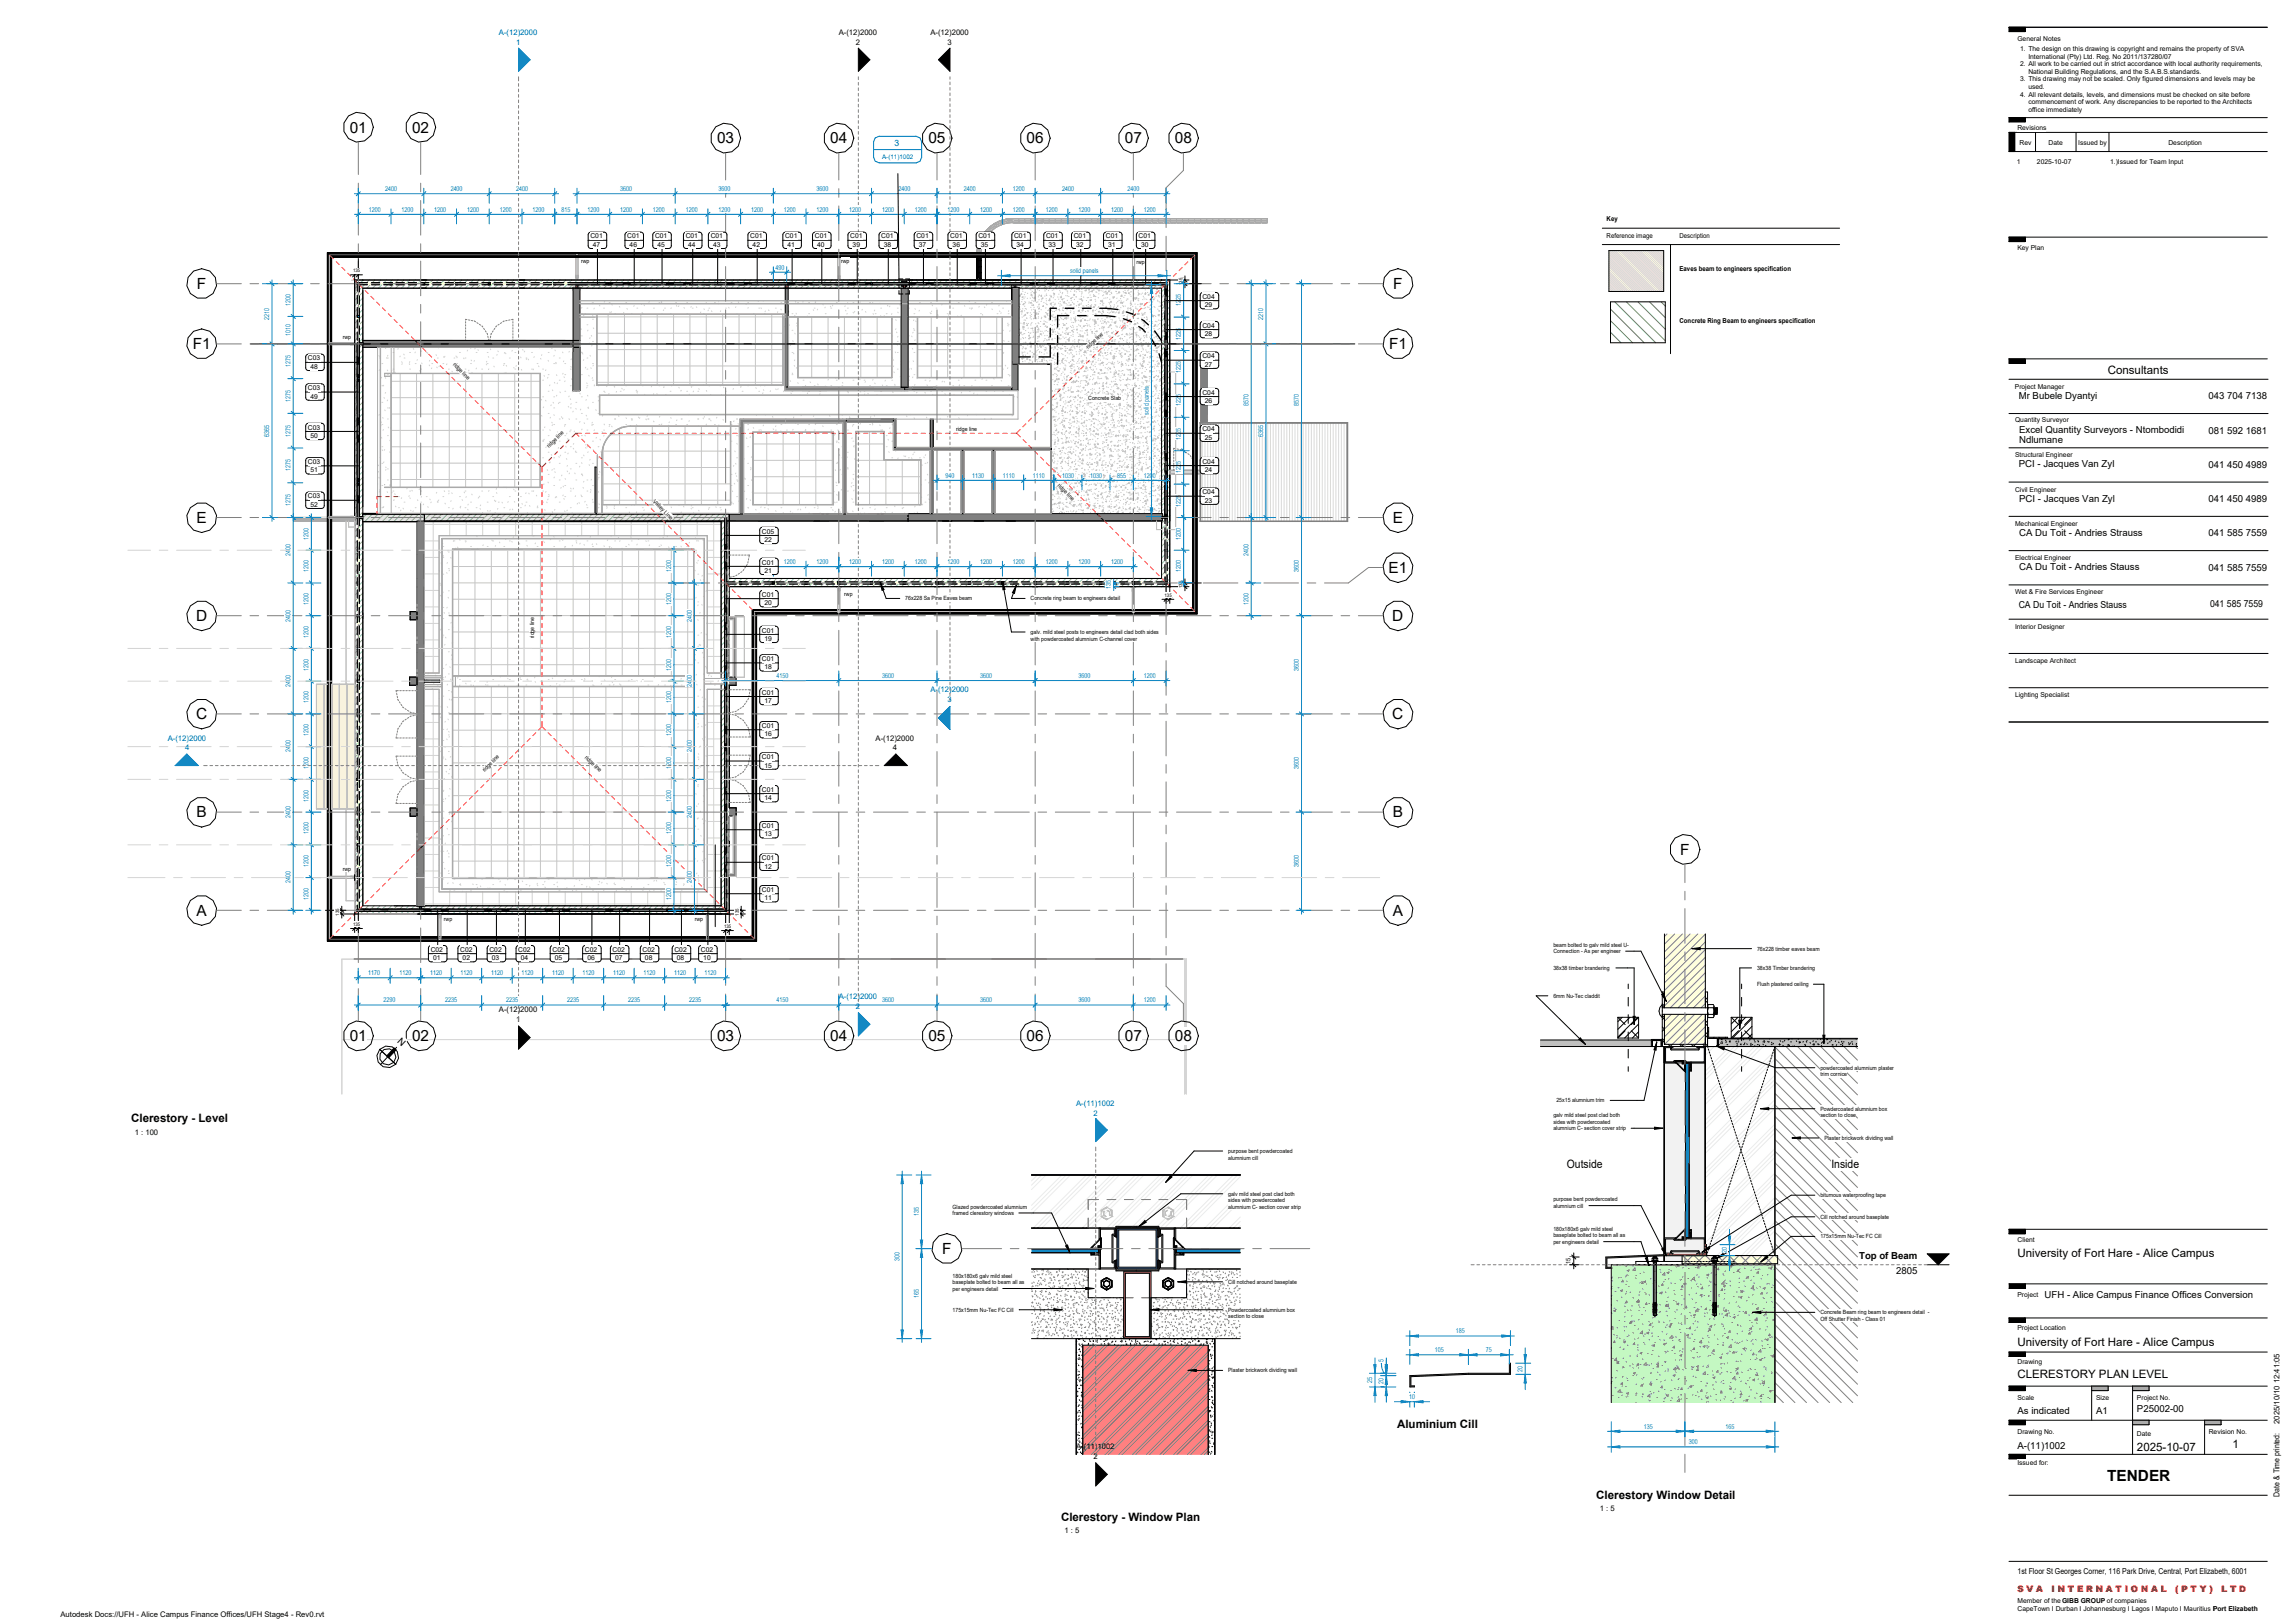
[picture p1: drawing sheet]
<svg xmlns="http://www.w3.org/2000/svg" width="840mm" height="595mm" viewBox="0 0 840 595" stroke-linecap="round" stroke-linejoin="round" font-family="sans-serif">
<defs><g id="words">
<g font-size="5.6">
<text x="128.2" y="48.6">01</text>
<text x="151.1" y="48.6">02</text>
<text x="262.9" y="52.6">03</text>
<text x="304.4" y="52.6">04</text>
<text x="340.4" y="52.6">05</text>
<text x="376.4" y="52.6">06</text>
<text x="412.4" y="52.6">07</text>
<text x="430.7" y="52.6">08</text>
<text x="72.2" y="105.9">F</text>
<text x="510.8" y="105.9">F</text>
<text x="70.7" y="128">F1</text>
<text x="509.3" y="128">F1</text>
<text x="72" y="191.6">E</text>
<text x="510.6" y="191.6">E</text>
<text x="509.1" y="210">E1</text>
<text x="71.9" y="227.6">D</text>
<text x="510.5" y="227.6">D</text>
<text x="71.9" y="263.6">C</text>
<text x="510.5" y="263.6">C</text>
<text x="72" y="299.6">B</text>
<text x="510.6" y="299.6">B</text>
<text x="616" y="313.3">F</text>
<text x="72" y="335.6">A</text>
<text x="510.6" y="335.6">A</text>
<text x="128.2" y="381.7">01</text>
<text x="151.1" y="381.7">02</text>
<text x="262.9" y="381.7">03</text>
<text x="304.4" y="381.7">04</text>
<text x="340.4" y="381.7">05</text>
<text x="376.4" y="381.7">06</text>
<text x="412.4" y="381.7">07</text>
<text x="430.7" y="381.7">08</text>
<text x="345.4" y="459.6">F</text>
<text x="772.6" y="543.1">TENDER</text>
</g>
<g font-size="4.2">
<text x="772.8" y="137.1">Consultants</text>
<text x="48.1" y="411.5">Clerestory - Level</text>
<text x="574.5" y="428.2">Outside</text>
<text x="671.5" y="428.2">Inside</text>
<text x="739.7" y="460.8">University of Fort Hare - Alice Campus</text>
<text x="739.7" y="493.5">University of Fort Hare - Alice Campus</text>
<text x="739.7" y="505">CLERESTORY PLAN LEVEL</text>
<text x="512.2" y="523.3">Aluminium Cill</text>
<text x="783.5" y="531.8">2025-10-07</text>
<text x="818.6" y="530.9">1</text>
<text x="585.3" y="549.5">Clerestory Window Detail</text>
<text x="389" y="557.6">Clerestory - Window Plan</text>
</g>
<g font-size="3.5">
<text x="740.2" y="146.2">Mr Bubele Dyantyi</text>
<text x="809.7" y="146.4">043 704 7138</text>
<text x="740.3" y="158.6">Excel Quantity Surveyors - Ntombodidi</text>
<text x="809.7" y="158.9">081 592 1681</text>
<text x="740.3" y="162.5">Ndlumane</text>
<text x="740.2" y="171.1">PCI - Jacques Van Zyl</text>
<text x="809.7" y="171.5">041 450 4989</text>
<text x="740.3" y="183.9">PCI - Jacques Van Zyl</text>
<text x="809.7" y="184.1">041 450 4989</text>
<text x="740.3" y="196.5">CA Du Toit - Andries Strauss</text>
<text x="809.7" y="196.6">041 585 7559</text>
<text x="740.3" y="209">CA Du Toit - Andries Stauss</text>
<text x="809.7" y="209.2">041 585 7559</text>
<text x="740.1" y="223.1">CA Du Toit - Andries Stauss</text>
<text x="810.3" y="222.4">041 585 7559</text>
<text x="145.5" y="381.9" transform="rotate(43 145.5 381.9)">N</text>
<text x="681.6" y="461.5">Top of Beam</text>
<text x="695.2" y="467.1">2805</text>
<text x="749.6" y="475.7">UFH - Alice Campus Finance Offices Conversion</text>
<text x="739.7" y="518.2">As indicated</text>
<text x="768.5" y="518.2">A1</text>
<text x="783.5" y="517.8">P25002-00</text>
<text x="739.7" y="531">A-(11)1002</text>
</g>
<text font-size="3.2" fill="#003bbd" x="327.9" y="53.5">3</text>
<g font-size="3.2" fill="#f00">
<text x="739.7" y="583.8">S V A</text>
<text x="752.2" y="583.8">I N T E R N A T I O N A L</text>
<text x="797.5" y="583.8">( P T Y )</text>
<text x="814.4" y="583.8">L T D</text>
</g>
<g font-size="3">
<text x="835.8" y="548.6" transform="rotate(-90 835.8 548.6)">Date &amp; Time printed:</text>
<text x="739.7" y="576.9">1st Floor St Georges Corner, 116 Park Drive, Central, Port Elizabeth, 6001</text>
</g>
<g font-size="2.8" fill="#003bbd">
<text x="182.9" y="13">A-(12)2000</text>
<text x="189.3" y="16.6">1</text>
<text x="341.1" y="253.8">A-(12)2000</text>
<text x="347.4" y="257.4">3</text>
<text x="61.5" y="271.5">A-(12)2000</text>
<text x="67.8" y="275.1">4</text>
<text x="307.5" y="366.1">A-(12)2000</text>
<text x="313.8" y="369.7">2</text>
<text x="394.5" y="405.3">A-(11)1002</text>
<text x="400.9" y="409">2</text>
</g>
<g font-size="2.8">
<text x="307.5" y="13">A-(12)2000</text>
<text x="313.8" y="16.6">2</text>
<text x="341.1" y="13">A-(12)2000</text>
<text x="347.4" y="16.6">3</text>
<text x="321" y="271.5">A-(12)2000</text>
<text x="327.3" y="275.1">4</text>
<text x="182.9" y="370.9">A-(12)2000</text>
<text x="189.3" y="374.6">1</text>
<text x="49.4" y="415.9">1 : 100</text>
<text x="835.7" y="522" transform="rotate(-90 835.7 522)">2025/10/10 12:41:05</text>
<text x="394.5" y="531.1">A-(11)1002</text>
<text x="400.9" y="534.7">2</text>
<text x="586.6" y="554">1 : 5</text>
<text x="390.3" y="562">1 : 5</text>
<text x="22.2" y="592.6">Autodesk Docs://UFH - Alice Campus Finance Offices/UFH Stage4 - Rev0.rvt</text>
</g>
<g font-size="2.5">
<text x="739.6" y="15.1">General Notes</text>
<text x="740.7" y="18.7">1.</text>
<text x="743.7" y="18.7">The design on this drawing is copyright and remains the property of SVA</text>
<text x="743.7" y="21.5">International (Pty) Ltd. Reg. No 2011/137280/07</text>
<text x="740.7" y="24.3">2.</text>
<text x="740.7" y="29.8">3.</text>
<text x="743.7" y="24.3">All work to be carried out in strict accordance with local authority requirements,</text>
<text x="743.7" y="27.1">National Building Regulations, and the S.A.B.S.standards.</text>
<text x="743.7" y="29.8">This drawing may not be scaled. Only figured dimensions and levels may be</text>
<text x="740.7" y="35.4">4.</text>
<text x="743.7" y="32.6">used.</text>
<text x="743.7" y="35.4">All relevant details, levels, and dimensions must be checked on site before</text>
<text x="743.7" y="38.2">commencement of work. Any discrepancies to be reported to the Architects</text>
<text x="743.7" y="40.9">office immediately</text>
<text x="739.6" y="47.6">Revisions</text>
<text x="740.5" y="53.1">Rev</text>
<text x="751.1" y="53.1">Date</text>
<text x="761.9" y="53.1">Issued by</text>
<text x="795" y="53.1">Description</text>
<text x="739.5" y="60">1</text>
<text x="746.8" y="60">2025-10-07</text>
<text x="773.6" y="60">1.)Issued for Team Input</text>
<text x="589" y="80.9">Key</text>
<text x="216.5" y="87.4">C01</text>
<text x="230" y="87.4">C01</text>
<text x="240.2" y="87.4">C01</text>
<text x="251.4" y="87.4">C01</text>
<text x="260.6" y="87.4">C01</text>
<text x="275.1" y="87.4">C01</text>
<text x="287.9" y="87.4">C01</text>
<text x="298.7" y="87.4">C01</text>
<text x="311.7" y="87.4">C01</text>
<text x="323.1" y="87.4">C01</text>
<text x="336" y="87.4">C01</text>
<text x="348.4" y="87.4">C01</text>
<text x="358.7" y="87.4">C01</text>
<text x="371.8" y="87.4">C01</text>
<text x="383.5" y="87.4">C01</text>
<text x="393.7" y="87.4">C01</text>
<text x="405.4" y="87.4">C01</text>
<text x="417.5" y="87.4">C01</text>
<text x="589" y="87.4">Reference image</text>
<text x="615.8" y="87.4">Description</text>
<text x="217.4" y="90.5">47</text>
<text x="230.9" y="90.5">46</text>
<text x="241.1" y="90.5">45</text>
<text x="252.3" y="90.5">44</text>
<text x="261.4" y="90.5">43</text>
<text x="275.9" y="90.5">42</text>
<text x="288.7" y="90.5">41</text>
<text x="299.6" y="90.5">40</text>
<text x="312.6" y="90.5">39</text>
<text x="324" y="90.5">38</text>
<text x="336.9" y="90.5">37</text>
<text x="349.3" y="90.5">36</text>
<text x="359.6" y="90.5">35</text>
<text x="372.7" y="90.5">34</text>
<text x="384.4" y="90.5">33</text>
<text x="394.6" y="90.5">32</text>
<text x="406.3" y="90.5">31</text>
<text x="418.4" y="90.5">30</text>
<text x="739.6" y="91.5">Key Plan</text>
<text x="615.8" y="99.4">Eaves beam to engineers specification</text>
<text x="440.9" y="109.5">C04</text>
<text x="441.7" y="112.6">29</text>
<text x="615.8" y="118.4">Concrete Ring Beam to engineers specification</text>
<text x="440.9" y="120.1">C04</text>
<text x="441.8" y="123.2">28</text>
<text x="440.9" y="131.4">C04</text>
<text x="112.9" y="132.2">C03</text>
<text x="113.8" y="135.2">48</text>
<text x="441.7" y="134.4">27</text>
<text x="112.9" y="143">C03</text>
<text x="738.7" y="142.5">Project Manager</text>
<text x="113.8" y="146.1">49</text>
<text x="440.9" y="144.7">C04</text>
<text x="441.7" y="147.8">26</text>
<text x="738.8" y="154.9">Quantity Surveyor</text>
<text x="112.9" y="157.5">C03</text>
<text x="113.8" y="160.6">50</text>
<text x="440.9" y="158.1">C04</text>
<text x="441.7" y="161.2">25</text>
<text x="738.8" y="167.4">Structural Engineer</text>
<text x="112.9" y="170.1">C03</text>
<text x="113.8" y="173.2">51</text>
<text x="440.9" y="170">C04</text>
<text x="441.8" y="173.1">24</text>
<text x="112.9" y="182.7">C03</text>
<text x="113.8" y="185.8">52</text>
<text x="440.9" y="181.2">C04</text>
<text x="441.7" y="184.3">23</text>
<text x="738.8" y="180.2">Civil Engineer</text>
<text x="279.4" y="195.6">C05</text>
<text x="738.8" y="192.8">Mechanical Engineer</text>
<text x="280.3" y="198.7">22</text>
<text x="279.4" y="206.9">C01</text>
<text x="738.8" y="205.3">Electrical Engineer</text>
<text x="280.3" y="210">21</text>
<text x="279.4" y="218.8">C01</text>
<text x="280.3" y="221.9">20</text>
<text x="738.8" y="217.9">Wet &amp; Fire Services Engineer</text>
<text x="279.4" y="231.9">C01</text>
<text x="738.8" y="230.5">Interior Designer</text>
<text x="280.3" y="234.9">19</text>
<text x="279.4" y="242.3">C01</text>
<text x="280.3" y="245.4">18</text>
<text x="738.8" y="243">Landscape Architect</text>
<text x="279.4" y="254.6">C01</text>
<text x="280.3" y="257.7">17</text>
<text x="738.8" y="255.6">Lighting Specialist</text>
<text x="279.4" y="266.8">C01</text>
<text x="280.3" y="269.9">16</text>
<text x="279.4" y="278.3">C01</text>
<text x="280.3" y="281.4">15</text>
<text x="279.4" y="290.3">C01</text>
<text x="280.3" y="293.3">14</text>
<text x="279.4" y="303.5">C01</text>
<text x="280.3" y="306.6">13</text>
<text x="279.4" y="315.4">C01</text>
<text x="280.3" y="318.5">12</text>
<text x="279.4" y="326.9">C01</text>
<text x="280.3" y="330">11</text>
<text x="157.9" y="348.9">C02</text>
<text x="158.8" y="352">01</text>
<text x="168.7" y="348.9">C02</text>
<text x="169.6" y="352">02</text>
<text x="179.4" y="348.9">C02</text>
<text x="180.3" y="352">03</text>
<text x="190" y="348.9">C02</text>
<text x="190.9" y="352">04</text>
<text x="202.6" y="348.9">C02</text>
<text x="203.4" y="352">05</text>
<text x="214.4" y="348.9">C02</text>
<text x="215.3" y="352">06</text>
<text x="224.6" y="348.9">C02</text>
<text x="225.5" y="352">07</text>
<text x="235.6" y="348.9">C02</text>
<text x="236.5" y="352">08</text>
<text x="247.3" y="348.9">C02</text>
<text x="248.2" y="352">08</text>
<text x="257" y="348.9">C02</text>
<text x="257.9" y="352">10</text>
<text x="739.7" y="455.4">Client</text>
<text x="739.7" y="475.5">Project</text>
<text x="739.7" y="487.6">Project Location</text>
<text x="739.7" y="500">Drawing</text>
<text x="739.7" y="513.1">Scale</text>
<text x="768.5" y="513.1">Size</text>
<text x="783.5" y="513.1">Project No.</text>
<text x="739.7" y="525.7">Drawing No.</text>
<text x="783.5" y="526.2">Date</text>
<text x="809.8" y="525.7">Revision No.</text>
<text x="739.6" y="537.1">Issued for:</text>
<text x="739.7" y="587.6">Member of the</text>
<text x="756" y="587.6">GIBB GROUP</text>
<text x="772.5" y="587.6">of companies</text>
<text x="739.7" y="590.5">CapeTown I Durban I Johannesburg I Lagos I Maputo I Mauritius I</text>
<text x="811.4" y="590.5">Port Elizabeth</text>
</g>
<g font-size="2.5" fill="#0080c0">
<text x="141.2" y="70">2400</text>
<text x="165.2" y="70">2400</text>
<text x="189.2" y="70">2400</text>
<text x="227.4" y="70">3600</text>
<text x="263.4" y="70">3600</text>
<text x="299.4" y="70">3600</text>
<text x="329.4" y="70">2400</text>
<text x="353.4" y="70">2400</text>
<text x="371.4" y="70">1200</text>
<text x="389.4" y="70">2400</text>
<text x="413.4" y="70">2400</text>
<text x="135.2" y="77.6">1200</text>
<text x="147.2" y="77.6">1200</text>
<text x="159.2" y="77.6">1200</text>
<text x="171.2" y="77.6">1200</text>
<text x="183.2" y="77.6">1200</text>
<text x="195.2" y="77.6">1200</text>
<text x="205.9" y="77.6">815</text>
<text x="215.4" y="77.6">1200</text>
<text x="227.4" y="77.6">1200</text>
<text x="239.4" y="77.6">1200</text>
<text x="251.4" y="77.6">1200</text>
<text x="263.4" y="77.6">1200</text>
<text x="275.4" y="77.6">1200</text>
<text x="287.4" y="77.6">1200</text>
<text x="299.4" y="77.6">1200</text>
<text x="311.4" y="77.6">1200</text>
<text x="323.4" y="77.6">1200</text>
<text x="335.4" y="77.6">1200</text>
<text x="347.4" y="77.6">1200</text>
<text x="359.4" y="77.6">1200</text>
<text x="371.4" y="77.6">1200</text>
<text x="383.4" y="77.6">1200</text>
<text x="395.4" y="77.6">1200</text>
<text x="407.4" y="77.6">1200</text>
<text x="419.4" y="77.6">1200</text>
<text x="284.4" y="98.8">490</text>
<text x="392.4" y="100.1">solid panels</text>
<text x="106.5" y="112.1" transform="rotate(-90 106.5 112.1)">1200</text>
<text x="433" y="112.3" transform="rotate(-90 433 112.3)">1225</text>
<text x="98.7" y="117.2" transform="rotate(-90 98.7 117.2)">2210</text>
<text x="463.1" y="117.2" transform="rotate(-90 463.1 117.2)">2210</text>
<text x="106.5" y="123.2" transform="rotate(-90 106.5 123.2)">1010</text>
<text x="433" y="124.5" transform="rotate(-90 433 124.5)">1225</text>
<text x="106.5" y="134.6" transform="rotate(-90 106.5 134.6)">1275</text>
<text x="433" y="136.8" transform="rotate(-90 433 136.8)">1225</text>
<text x="106.5" y="147.3" transform="rotate(-90 106.5 147.3)">1275</text>
<text x="433" y="149" transform="rotate(-90 433 149)">1225</text>
<text x="457.8" y="149" transform="rotate(-90 457.8 149)">8570</text>
<text x="476.2" y="149" transform="rotate(-90 476.2 149)">8570</text>
<text x="421.2" y="151.9" transform="rotate(-90 421.2 151.9)">solid panels</text>
<text x="98.7" y="160" transform="rotate(-90 98.7 160)">6365</text>
<text x="106.5" y="160" transform="rotate(-90 106.5 160)">1275</text>
<text x="433" y="161.2" transform="rotate(-90 433 161.2)">1225</text>
<text x="463.1" y="160" transform="rotate(-90 463.1 160)">6365</text>
<text x="106.5" y="172.8" transform="rotate(-90 106.5 172.8)">1275</text>
<text x="433" y="173.5" transform="rotate(-90 433 173.5)">1225</text>
<text x="346.6" y="175.1">940</text>
<text x="356.4" y="175.1">1130</text>
<text x="367.6" y="175.1">1110</text>
<text x="378.7" y="175.1">1110</text>
<text x="389.4" y="175.1">1030</text>
<text x="399.7" y="175.1">1030</text>
<text x="409.6" y="175.1">855</text>
<text x="419.4" y="175.1">1200</text>
<text x="106.5" y="185.5" transform="rotate(-90 106.5 185.5)">1275</text>
<text x="433" y="185.7" transform="rotate(-90 433 185.7)">1225</text>
<text x="113.2" y="197.9" transform="rotate(-90 113.2 197.9)">1200</text>
<text x="433" y="197.9" transform="rotate(-90 433 197.9)">1200</text>
<text x="106.5" y="203.9" transform="rotate(-90 106.5 203.9)">2400</text>
<text x="457.8" y="203.9" transform="rotate(-90 457.8 203.9)">2400</text>
<text x="113.2" y="209.9" transform="rotate(-90 113.2 209.9)">1200</text>
<text x="246.1" y="209.9" transform="rotate(-90 246.1 209.9)">1200</text>
<text x="287.4" y="206.7">1200</text>
<text x="299.4" y="206.7">1200</text>
<text x="311.4" y="206.7">1200</text>
<text x="323.4" y="206.7">1200</text>
<text x="335.4" y="206.7">1200</text>
<text x="347.4" y="206.7">1200</text>
<text x="359.4" y="206.7">1200</text>
<text x="371.4" y="206.7">1200</text>
<text x="383.4" y="206.7">1200</text>
<text x="395.4" y="206.7">1200</text>
<text x="407.4" y="206.7">1200</text>
<text x="433" y="209.9" transform="rotate(-90 433 209.9)">1200</text>
<text x="476.2" y="209.9" transform="rotate(-90 476.2 209.9)">3600</text>
<text x="407.3" y="216" transform="rotate(-90 407.3 216)">135</text>
<text x="113.2" y="221.9" transform="rotate(-90 113.2 221.9)">1200</text>
<text x="246.1" y="221.9" transform="rotate(-90 246.1 221.9)">1200</text>
<text x="457.8" y="221.9" transform="rotate(-90 457.8 221.9)">1200</text>
<text x="106.5" y="227.9" transform="rotate(-90 106.5 227.9)">2400</text>
<text x="253.6" y="227.9" transform="rotate(-90 253.6 227.9)">2400</text>
<text x="113.2" y="233.9" transform="rotate(-90 113.2 233.9)">1200</text>
<text x="246.1" y="233.9" transform="rotate(-90 246.1 233.9)">1200</text>
<text x="113.2" y="245.8" transform="rotate(-90 113.2 245.8)">1200</text>
<text x="246.1" y="245.8" transform="rotate(-90 246.1 245.8)">1200</text>
<text x="476.2" y="245.8" transform="rotate(-90 476.2 245.8)">3600</text>
<text x="106.5" y="251.8" transform="rotate(-90 106.5 251.8)">2400</text>
<text x="253.6" y="251.8" transform="rotate(-90 253.6 251.8)">2400</text>
<text x="284.6" y="248.5">4150</text>
<text x="323.4" y="248.5">3600</text>
<text x="359.4" y="248.5">3600</text>
<text x="395.4" y="248.5">3600</text>
<text x="419.4" y="248.5">1200</text>
<text x="113.2" y="257.8" transform="rotate(-90 113.2 257.8)">1200</text>
<text x="246.1" y="257.8" transform="rotate(-90 246.1 257.8)">1200</text>
<text x="113.2" y="269.8" transform="rotate(-90 113.2 269.8)">1200</text>
<text x="246.1" y="269.8" transform="rotate(-90 246.1 269.8)">1200</text>
<text x="106.5" y="275.8" transform="rotate(-90 106.5 275.8)">2400</text>
<text x="253.6" y="275.8" transform="rotate(-90 253.6 275.8)">2400</text>
<text x="113.2" y="281.8" transform="rotate(-90 113.2 281.8)">1200</text>
<text x="246.1" y="281.8" transform="rotate(-90 246.1 281.8)">1200</text>
<text x="476.2" y="281.8" transform="rotate(-90 476.2 281.8)">3600</text>
<text x="113.2" y="293.8" transform="rotate(-90 113.2 293.8)">1200</text>
<text x="246.1" y="293.8" transform="rotate(-90 246.1 293.8)">1200</text>
<text x="106.5" y="299.8" transform="rotate(-90 106.5 299.8)">2400</text>
<text x="253.6" y="299.8" transform="rotate(-90 253.6 299.8)">2400</text>
<text x="113.2" y="305.8" transform="rotate(-90 113.2 305.8)">1200</text>
<text x="246.1" y="305.8" transform="rotate(-90 246.1 305.8)">1200</text>
<text x="113.2" y="317.8" transform="rotate(-90 113.2 317.8)">1200</text>
<text x="246.1" y="317.8" transform="rotate(-90 246.1 317.8)">1200</text>
<text x="476.2" y="317.8" transform="rotate(-90 476.2 317.8)">3600</text>
<text x="106.5" y="323.8" transform="rotate(-90 106.5 323.8)">2400</text>
<text x="253.6" y="323.8" transform="rotate(-90 253.6 323.8)">2400</text>
<text x="113.2" y="329.8" transform="rotate(-90 113.2 329.8)">1200</text>
<text x="246.1" y="329.8" transform="rotate(-90 246.1 329.8)">1200</text>
<text x="135" y="357.4">1170</text>
<text x="146.5" y="357.4">1120</text>
<text x="157.7" y="357.4">1120</text>
<text x="168.9" y="357.4">1120</text>
<text x="180" y="357.4">1120</text>
<text x="191.2" y="357.4">1120</text>
<text x="202.4" y="357.4">1120</text>
<text x="213.6" y="357.4">1120</text>
<text x="224.8" y="357.4">1120</text>
<text x="235.9" y="357.4">1120</text>
<text x="247.1" y="357.4">1120</text>
<text x="258.3" y="357.4">1120</text>
<text x="140.6" y="367.4">2290</text>
<text x="163.3" y="367.4">2235</text>
<text x="185.6" y="367.4">2235</text>
<text x="208" y="367.4">2235</text>
<text x="230.4" y="367.4">2235</text>
<text x="252.7" y="367.4">2235</text>
<text x="284.6" y="367.4">4150</text>
<text x="323.4" y="367.4">3600</text>
<text x="359.4" y="367.4">3600</text>
<text x="395.4" y="367.4">3600</text>
<text x="419.4" y="367.4">1200</text>
<text x="336.9" y="445.8" transform="rotate(-90 336.9 445.8)">135</text>
<text x="633.1" y="459.3" transform="rotate(-90 633.1 459.3)">20</text>
<text x="329.8" y="462.3" transform="rotate(-90 329.8 462.3)">300</text>
<text x="336.9" y="475.8" transform="rotate(-90 336.9 475.8)">165</text>
<text x="533.7" y="488.8">185</text>
<text x="526" y="495.6">105</text>
<text x="544.8" y="495.6">75</text>
<text x="507.3" y="499.4" transform="rotate(-90 507.3 499.4)">5</text>
<text x="558.2" y="502.8" transform="rotate(-90 558.2 502.8)">20</text>
<text x="503.1" y="507" transform="rotate(-90 503.1 507)">25</text>
<text x="507.3" y="507.4" transform="rotate(-90 507.3 507.4)">20</text>
<text x="516.6" y="512.8">10</text>
<text x="602.6" y="523.7">135</text>
<text x="632.6" y="523.7">165</text>
<text x="619.1" y="529.4">300</text>
</g>
<text font-size="2.3" fill="#003bbd" x="323.4" y="58.4">A-(11)1002</text>
<text font-size="2.3" x="575.9" y="463.3" transform="rotate(-90 575.9 463.3)">15</text>
<g font-size="2.1">
<text x="213.1" y="96.6">rwp</text>
<text x="308.3" y="96.4">rwp</text>
<text x="416.6" y="96.9">rwp</text>
<text x="125.7" y="124.3">rwp</text>
<text x="399.1" y="128.1" transform="rotate(-45 399.1 128.1)">ridge line</text>
<text x="166" y="133.8" transform="rotate(45 166 133.8)">ridge line</text>
<text x="399" y="146.7">Concrete Slab</text>
<text x="350.5" y="158">ridge line</text>
<text x="201.4" y="164.3" transform="rotate(-45 201.4 164.3)">ridge line</text>
<text x="387.6" y="178.2" transform="rotate(45 387.6 178.2)">ridge line</text>
<text x="239.3" y="184" transform="rotate(45 239.3 184)">Valley Line</text>
<text x="309.5" y="218.3">rwp</text>
<text x="331.9" y="220.1">76x228 Sa Pine Eaves beam</text>
<text x="377.9" y="220.1">Concrete ring beam to engineers detail</text>
<text x="195.9" y="234" transform="rotate(-90 195.9 234)">ridge line</text>
<text x="377.9" y="232.4">galv. mild steel posts to engineers detail clad both sides</text>
<text x="377.9" y="234.8">with powdercoated alumnium C-channel cover</text>
<text x="214.3" y="277.7" transform="rotate(45 214.3 277.7)">ridge line</text>
<text x="177.7" y="283.1" transform="rotate(-45 177.7 283.1)">ridge line</text>
<text x="125.7" y="319.2">rwp</text>
<text x="162.8" y="337.8">rwp</text>
<text x="254.8" y="337.8">rwp</text>
<text x="569.5" y="347">beam bolted to galv mild steel U-</text>
<text x="569.5" y="349.4">Connection - As per engineer</text>
<text x="644.2" y="348.5">76x228 timber eaves beam</text>
<text x="569.5" y="355.6">38x38 timber brandering</text>
<text x="644.2" y="355.6">38x38 Timber brandering</text>
<text x="569.5" y="365.8">6mm Nu-Tec claddit</text>
<text x="644.2" y="361.5">Flush plastered ceiling</text>
<text x="667.4" y="392.2">powdercoated alumnium plaster</text>
<text x="667.4" y="394.5">trim cornice</text>
<text x="570.6" y="404.1">25x15 alumnium trim</text>
<text x="667.4" y="407.2">Powdercoated alumnium box</text>
<text x="569.5" y="409.6">galv mild steel post clad both</text>
<text x="569.5" y="412">sides with powdercoated</text>
<text x="667.4" y="409.6">section to close</text>
<text x="569.5" y="414.3">alumnium C- section cover strip</text>
<text x="668.9" y="417.9">Plaster brickwork dividing wall</text>
<text x="450.3" y="422.7">purpose bent powdercoated</text>
<text x="450.3" y="425.1">alumnium cill</text>
<text x="349.3" y="443">Glazed powdercoated alumnium</text>
<text x="450.3" y="438.4">galv mild steel post clad both</text>
<text x="450.3" y="440.7">sides with powdercoated</text>
<text x="450.3" y="443.1">alumnium C- section cover strip</text>
<text x="569.5" y="440.3">purpose bent powdercoated</text>
<text x="569.5" y="442.7">alumnium cill</text>
<text x="667.4" y="438.9">bitumous waterproofing tape</text>
<text x="349.3" y="445.4">framed clerestory windows</text>
<text x="667.4" y="446.8">Cill notched around baseplate</text>
<text x="569.5" y="451.2">180x180x6 galv mild steel</text>
<text x="569.5" y="453.5">baseplate bolted to beam all as</text>
<text x="569.5" y="455.9">per engineers detail</text>
<text x="667.4" y="454">175x15mm Nu-Tec FC Cill</text>
<text x="349.3" y="468.3">180x180x6 galv mild steel</text>
<text x="349.3" y="470.7">baseplate bolted to beam all as</text>
<text x="349.3" y="473.1">per engineers detail</text>
<text x="450.3" y="470.6">Cill notched around baseplate</text>
<text x="349.3" y="480.9">175x15mm Nu-Tec FC Cill</text>
<text x="450.3" y="480.9">Powdercoated alumnium box</text>
<text x="450.3" y="483.3">section to close</text>
<text x="667.4" y="481.8">Concrete Beam ring beam to engineers detail -</text>
<text x="667.4" y="484.2">Off Shutter Finish - Class 01</text>
<text x="450.3" y="503.1">Plaster brickwork dividing wall</text>
</g>
<g font-size="1.8">
<text x="129.5" y="99.8">135</text>
<text x="433.5" y="104.6" transform="rotate(-90 433.5 104.6)">135</text>
<text x="433.5" y="215.6" transform="rotate(-90 433.5 215.6)">135</text>
<text x="427" y="218.8">135</text>
<text x="124.4" y="335.6" transform="rotate(-90 124.4 335.6)">135</text>
<text x="270.8" y="335.6" transform="rotate(-90 270.8 335.6)">135</text>
<text x="129.5" y="339.4">135</text>
<text x="265.5" y="340.2">135</text>
</g>
</g></defs>
<g fill="#808080">
<path d="M288 153.7h21v1.3h-21z"/>
<path d="M271.3 153.7h1.3v34.7h-1.3z"/>
<path d="M309 153.7h1.3v34.7h-1.3z"/>
<path d="M287.8 141.9h42.6l1.3 .1v1.2h-43.9z"/>
<path d="M440.3 154.1h2.4v.8h-2.4z"/>
<path d="M440.3 133.6h2.4v20.5h-2.4z"/>
<path d="M210.1 124.8v2.5h2.5v-2.5zM211.9 105.3v.3h.7v-.3zM210.1 105.3v.3h1.1v-.3z"/>
</g>
<path d="M440.2 155.1h53.7v35.9h-53.7z" fill="#fff"/>
<path d="M434.3 351.6l.7-.1v49.6h-.7z" fill="#d4d4d4"/>
<path d="M408.6 351.6h25" fill="none" stroke="#808080" stroke-width=".37"/>
<g fill="#808080">
<path d="M327.6 164h57.9v1.1h-57.9z"/>
<path d="M272.6 153.7h15.4v1.3h-15.4z"/>
<path d="M402.1 188.3h24.1v1h-.3l.3 1.7h-21.4z"/>
<path d="M332.9 188.3h69.2l2.7 2.7h-71.9z"/>
<path d="M331.7 143.1l1.3 .1z"/>
<path d="M370.9 105.3h2.7v28.2h-2.7z"/>
<path d="M331.7 142h39.2v1.1h-39.2z"/>
<path d="M352.4 165.1h1.1v23.2h-1.1z"/>
<path d="M310.3 153.7h17.3v1.1h-17.3z"/>
<path d="M327.6 153.7h1.1v10.3h-1.1z"/>
<path d="M218.1 171.2h.9v17h-.9z"/>
<path d="M287.9 105.6h1.1v36.3h-1.1z"/>
<path d="M155.6 309.5v22.9h-2.7v-20.2z"/>
<path d="M152.9 191h2.7v118.5l-2.7 2.7z"/>
</g>
<g fill="#fff">
<path d="M130 332.1v3h137.4v-3h-1v2h-135.4v-.8h134.7v-1.2h-110.1v.3h-1v.9h-.7v-.9h-1v-.3zM188.2 333.7v.4zM210.5 333.8v.3zM221.7 333.7v.4z"/>
<path d="M130 102.6v229.5h3v-142l-2-.1v-64.4h2v-23zM131 321.3h.8v.8h-.8zM131.1 309.3h.7v.8h-.8zM131 297.3h.8v.8h-.8zM130.9 285.3h.9v.8h-.9zM131 273.3h.8v.8h-.8zM131 261.3h.8v.8h-.8zM131 249.3h.8v.8h-.8zM131 237.3h.8l-.1 .8h-.7zM131 225.3h.8v.8h-.8zM131 213.3l.8 .1v.7h-.8zM131 201.3l.8 .1v.7h-.8zM131.8 126.4v62.9h1.2v-62.9zM131 115.6h.8v.8h-.8zM131 103.6h.8v.8h-.8z"/>
</g>
<path d="M264.4 188.4h3v2.6h-1v-1.3h-.7v1.3h-1.3z" fill="#e5e5e5"/>
<path d="M265.8 190.4v.5h.5v-.5zM265.7 189.7v.6h.7v-.6z" fill="#ececec"/>
<g fill="#fff">
<path d="M266.4 191v141.1h1v-141.1zM264.4 250.7v81.4h1.3v-81.4zM264.4 191v57.7h1.3v-57.7zM264.4 188.2v.2h3v-.2z"/>
<path d="M425.9 102.6v1h2v86.5h-1.7v.9h-.3v24.1h3v-112.5zM427.2 213.3h.7v.8h-.7zM427.2 201.3h.7l-.1 .8h-.6zM425.9 104.4v83.9h.3v1h1v-84.9z"/>
</g>
<path d="M341 153.7h1.1v10.3h-1.1z" fill="#808080"/>
<path d="M155.6 252.7v79.4h108.8v-79.4h-5.1v74.3h-98.3v-74.3zM155.6 191.2v55.5h5.4v-50.3h98.3v50.3h5.1v-55.5z" fill="#fff"/>
<g fill="#d4d4d4">
<path d="M462.4 80.2h2.2v.7h-2.2z"/>
<path d="M418 80.2h2.2v.7h-2.2z"/>
<path d="M415.8 80.2h2.2v.7h-2.2z"/>
<path d="M413.6 80.2h2.2v.7h-2.2z"/>
<path d="M411.3 80.2h2.2l.1 .7h-2.3z"/>
<path d="M409.1 80.2h2.2v.7h-2.2z"/>
<path d="M406.9 80.2h2.2v.7h-2.2z"/>
<path d="M404.7 80.2h2.2v.7h-2.2z"/>
<path d="M402.5 80.2h2.2v.7h-2.2z"/>
<path d="M400.2 80.2h2.3v.7h-2.2z"/>
<path d="M398 80.2h2.2v.7h-2.2z"/>
<path d="M395.8 80.2h2.2v.7h-2.2z"/>
<path d="M393.6 80.2h2.2v.7h-2.2z"/>
<path d="M391.4 80.2h2.2v.7h-2.2z"/>
<path d="M389.1 80.2h2.3v.7h-2.2z"/>
<path d="M386.9 80.2h2.2v.7h-2.2z"/>
<path d="M384.7 80.2h2.2v.7h-2.2z"/>
<path d="M382.5 80.2h2.1l.1 .7h-2.2z"/>
<path d="M420.2 80.2h2.2v.7h-2.2z"/>
<path d="M422.4 80.2h2.3v.7h-2.3z"/>
<path d="M424.7 80.2h2.2v.7h-2.2z"/>
<path d="M426.9 80.2h2.2v.7h-2.2z"/>
<path d="M380.2 80.2h2.2v.7h-2.2z"/>
<path d="M377.9 80.2h2.3v.7h-2.3z"/>
<path d="M375.7 80.2h2.2v.7h-2.2z"/>
<path d="M373.5 80.2h2.2v.7h-2.2z"/>
<path d="M371.3 80.2h2.2v.7l-2.2-.1z"/>
<path d="M369.1 80.3l2.2-.2 .1 .7-2.2 .2z"/>
<path d="M366.8 81l2.2-.6 .1 .6-2.1 .6z"/>
<path d="M364.7 81.9l2-.9 .3 .6-2 1z"/>
<path d="M362.8 83.3l1.8-1.3 .4 .6-1.8 1.3z"/>
<path d="M362.7 83.4l.5 .5-1.5 1.6-.5-.5z"/>
<path d="M361.1 85.1l.6 .4-1.3 1.8-.6-.4z"/>
<path d="M359.8 87l.6 .3-.9 2.1-.6-.3z"/>
<path d="M358.9 89.2l.6 .2-.5 2.1-.7-.1z"/>
<path d="M358.3 91.5h.7l-.1 1.1h-.7z"/>
</g>
<g fill="#808080">
<path d="M358.2 95.5h.7v2.2h-.7z"/>
<path d="M358.2 97.7h.7v2.2h-.7z"/>
<path d="M358.2 99.9h.7v2.3h-.7z"/>
<path d="M358.2 94.2v1.3h.7v-1.3zM358.2 93.9h.7z"/>
</g>
<g fill="#d4d4d4">
<path d="M129.5 189.5h.5v.7h-.9l.4-.1z"/>
<path d="M126.9 190.1l2.2 .1z"/>
<path d="M124.6 190.1l2.3 .1z"/>
<path d="M122.4 190.1l2.2 .1z"/>
<path d="M121.5 190.1l.9 .1z"/>
<path d="M118 189.5h2v.7h-2z"/>
<path d="M115.8 189.5h2.2v.7h-2.2z"/>
<path d="M113.5 189.5h2.3v.7h-2.3z"/>
<path d="M111.3 189.5h2.2v.7h-2.2z"/>
<path d="M109.1 189.5h2.2v.7h-2.2z"/>
<path d="M107.7 189.5h1.4v.7h-1.4z"/>
<path d="M129.8 190.3l.2-.1z"/>
<path d="M127.4 191h.2z"/>
<path d="M114.1 191h.2z"/>
<path d="M111.9 191h.2z"/>
<path d="M429.1 80.2h2.2v.7h-2.2z"/>
<path d="M431.3 80.2h2.2v.7h-2.2z"/>
<path d="M433.5 80.2h2.3v.7h-2.3z"/>
<path d="M435.8 80.2h2.2v.7h-2.2z"/>
<path d="M438 80.2h2.2v.7h-2.2z"/>
<path d="M440.2 80.2h2.2v.7h-2.2z"/>
<path d="M442.4 80.2h2.2v.7h-2.2z"/>
<path d="M444.6 80.2h2.3v.7h-2.3z"/>
<path d="M446.9 80.2h2.1l.1 .7h-2.2z"/>
<path d="M449.1 80.2h2.2v.7h-2.2z"/>
<path d="M451.3 80.2h2.2v.7h-2.2z"/>
<path d="M453.5 80.2h2.2v.7h-2.2z"/>
<path d="M455.7 80.2h2.3v.7h-2.3z"/>
<path d="M458 80.2h2.2v.7h-2.2z"/>
<path d="M460.2 80.2h2.2v.7h-2.2z"/>
<path d="M462.4 81l2.2-.1v.7h-2.2z"/>
<path d="M418 81l2.2-.1v.7h-2.2z"/>
<path d="M415.8 81l2.2-.1v.7h-2.2z"/>
<path d="M413.6 81l2.2-.1v.7h-2.2z"/>
<path d="M411.3 81l2.2-.1 .1 .7h-2.3z"/>
<path d="M409.1 81l2.2-.1v.7h-2.2z"/>
<path d="M406.9 81l2.2-.1v.7h-2.2z"/>
<path d="M404.7 81l2.2-.1v.7h-2.2z"/>
<path d="M402.5 81l2.2-.1v.7h-2.2z"/>
<path d="M400.2 81l2.2-.1 .1 .7h-2.2z"/>
<path d="M398 81l2.2-.1v.7h-2.2z"/>
<path d="M395.8 81l2.2-.1v.7h-2.2z"/>
<path d="M393.6 81l2.2-.1v.7h-2.2z"/>
<path d="M391.4 81l2.2-.1v.7h-2.2z"/>
<path d="M389.1 81l2.3-.1v.7h-2.3z"/>
<path d="M386.9 81l2.2-.1v.7h-2.2z"/>
<path d="M384.7 81l2.2-.1v.7h-2.2z"/>
<path d="M382.5 81l2.1-.1 .1 .7h-2.2z"/>
<path d="M420.2 81l2.2-.1v.7h-2.2z"/>
<path d="M422.4 81l2.3-.1v.7h-2.3z"/>
<path d="M424.7 81l2.2-.1v.7h-2.2z"/>
<path d="M426.9 81l2.2-.1v.7h-2.2z"/>
<path d="M415.6 80.9h.2z"/>
<path d="M429.1 81l2.2-.1v.7h-2.2z"/>
<path d="M431.3 81l2.2-.1v.7h-2.2z"/>
<path d="M433.5 81l2.3-.1v.7h-2.3z"/>
<path d="M435.8 81l2.2-.1v.7h-2.2z"/>
<path d="M438 81l2.2-.1v.7h-2.2z"/>
<path d="M440.2 81l2.2-.1v.7h-2.2z"/>
<path d="M442.4 81l2.2-.1v.7h-2.2z"/>
<path d="M444.6 81l2.3-.1v.7h-2.3z"/>
<path d="M446.9 81l2.1-.1 .1 .7h-2.2z"/>
<path d="M449.1 81l2.2-.1v.7h-2.2z"/>
<path d="M451.3 81l2.2-.1v.7h-2.2z"/>
<path d="M453.5 81l2.2-.1v.7h-2.2z"/>
<path d="M455.7 81l2.3-.1v.7h-2.3z"/>
<path d="M458 81l2.1-.1 .1 .7h-2.2z"/>
<path d="M460.2 81l2.2-.1v.7h-2.2z"/>
<path d="M444.5 80.9h.1z"/>
<path d="M380.3 81l2.2-.1v.7h-2.2z"/>
<path d="M378 81l2.3-.1v.7h-2.3z"/>
<path d="M375.8 81l2.2-.1v.7h-2.2z"/>
<path d="M373.6 81l2.2-.1v.7h-2.2z"/>
<path d="M371.4 81l2.2-.1v.7h-2.2z"/>
</g>
<g fill="#808080">
<path d="M359 94.2h.6v1.3h-.6z"/>
<path d="M359 95.5h.6v2.2h-.6z"/>
<path d="M359 97.7h.6v2.2h-.6z"/>
<path d="M359 99.9h.6v2.3h-.6z"/>
</g>
<g fill="#d4d4d4">
<path d="M369.1 81.1l2.2-.2 .1 .6-2.2 .2z"/>
<path d="M366.9 81.8l2.1-.7 .1 .6-2.1 .7z"/>
<path d="M364.8 82.8l1.9-1 .3 .6-2 1z"/>
<path d="M362.9 84.3l1.8-1.4 .3 .5-1.7 1.3z"/>
<path d="M362.8 84.3l.4 .4-1.4 1.7-.4-.4z"/>
<path d="M361.3 86.1l.5 .3-1.1 1.9-.5-.3z"/>
<path d="M360.1 88.1l.6 .2-.7 2.1-.6-.2z"/>
<path d="M359.4 90.3l.5 .1-.3 2.2-.5-.1z"/>
</g>
<g fill="#808080">
<path d="M150.4 224.2h2.5v3h-2.5z"/>
<path d="M150.4 296.2h2.5v3h-2.5z"/>
</g>
<path d="M438.9 172.4v1.3h1.1l-.1-1.3zM428.9 172.4v1.3h8.5v-1.3zM437.6 173v.7z" fill="#d4d4d4"/>
<g fill="#808080">
<path d="M341 165.1h1.1v23.2h-1.1z"/>
<path d="M363.7 165.1h1.1v23.2h-1.1z"/>
</g>
<g fill="#d4d4d4">
<path d="M127.6 190.3h2.2v.7h-2.2z"/>
<path d="M125.4 190.3h2.2v.7h-2.2z"/>
<path d="M123.2 190.3h2.2v.7h-2.2z"/>
<path d="M118.7 190.3h1.3v.7h-1.3z"/>
<path d="M116.5 190.3h2.2v.7h-2.2z"/>
<path d="M114.3 190.3h2.2v.7h-2.2z"/>
<path d="M112.1 190.3h2.2v.7h-2.2z"/>
<path d="M109.9 190.3h2.2v.7h-2.2z"/>
<path d="M107.7 190.3h2.2v.7h-2.2z"/>
<path d="M121.5 190.3v.7h1.7v-.7zM121.3 190.7v.3z"/>
</g>
<g fill="#fff">
<path d="M275.9 223.5h161.5l.2 .3h-161.5z"/>
<path d="M437.6 93.9v129.9l-.2-.3v-129.3z"/>
<path d="M121.3 93.9h316.3l-.2 .3h-315.9z"/>
<path d="M121.3 93.9l.2 .3v249.3l-.2 .3z"/>
<path d="M121.3 343.8l.2-.3h154.4l.2 .3z"/>
<path d="M275.9 223.5l.2 .3v120l-.2-.3z"/>
</g>
<path d="M370.9 133.5h2.3v9.6h-2.3z" fill="#808080"/>
<g fill="#fff">
<path d="M372.5 104.4v.9l1.1 .1v.2h52.3v-1.2zM331.9 104.9v.7h39v-.3h.9v-.9h-39.4v.5zM211.9 104.4v.9h.7v.3h75.3v-1.2h1.1v1.2h42.2v-.7h-.6v-.5zM133 102.6v3h77.1v-.3h1.1v-1.7h119.4v-.5h1.8v.5h93.5v-1zM167 103.6h.8v.8h-.8zM155 103.6l.8 .1v.7h-.8zM143 103.6l.8 .1v.7h-.8zM203 103.6h.8v.8h-.8zM191 103.6h.8v.8h-.8zM179 103.6h.8v.8h-.8z"/>
<path d="M267.4 212.1v3h158.5v-3zM307.2 213.3h.7v.8h-.7zM367.2 213.3h.7v.8h-.7zM319.2 213.3h.7v.8h-.7zM331.2 213.3h.7v.8h-.7zM355.2 213.3h.7v.8h-.7zM343.2 213.3h.7v.8h-.7zM379.2 213.3h.7v.8h-.7zM283.2 213.3h.7v.8h-.7zM271.2 213.3h.7v.8h-.7zM295.2 213.3h.7v.8h-.7zM403.2 213.3h.7v.8h-.7zM415.2 213.3l.7 .1v.7h-.7zM391.2 213.3h.7v.8h-.7z"/>
</g>
<g fill="#f00">
<path d="M131.8 189.3h1.2v.8h-1.2z"/>
<path d="M211.2 104.4h.7v1.2h-.7z"/>
<path d="M371.8 104.2h.7v1.1h-.7z"/>
</g>
<path d="M133 188.5l131.4-.1v2.6h-111.5v.2h-19.9z" fill="#e5e5e5"/>
<path d="M155.6 191v.2h108.8v-.2zM133 188.2v.3l131.4-.1v-.2z" fill="#fff"/>
<g fill="#808080">
<path d="M267.4 296.1h2.5v3h-2.5z"/>
<path d="M267.4 248.2h2.5v3h-2.5z"/>
<path d="M150.2 248.2h2.7v3h-2.7z"/>
</g>
<path d="M143.7 333.4l9.9-.1v.8h-9.9z" fill="#a6a6a6"/>
<path d="M265.7 189.7h.7v1.3h-.7z" fill="#f7f7f7"/>
<g fill="#fff">
<path d="M265.7 202.1v11.2h.2v-11.2zM266.2 202.1v11.2h.2v-11.2zM265.7 191v10.3h.2v-10.3zM266.2 191v10.3h.2v-10.3z"/>
<path d="M255.2 333.9v.2h10.5v-.2zM244.1 334l10.4 .1v-.2zM232.9 333.9v.2h10.4v-.2zM221.7 333.3v.8h10.4v-.2l-10.4-.1v-.3h10.4v-.2zM210.5 333.3v.8h10.4v-.2h-10.4v-.4h10.4v-.2zM199.3 333.9v.2h10.5v-.2zM188.2 333.3v.8h10.4v-.2h-10.4v-.4h10.4v-.2zM177 333.9v.2h10.4v-.2zM165.8 333.9v.2h10.4v-.2zM154.6 333.9v.2h10.4v-.2zM131.8 333.3v.8h10.9v-.8l.7 .1v.7h10.5v-.8zM265.7 322.1v11.2h.2v-11.2zM255.2 333.3v.2h10.5v-.2zM244.1 333.3v.2h10.4v-.2zM232.9 333.3v.2h10.4v-.2zM199.3 333.3v.2h10.5v-.2zM177 333.3v.2h10.4v-.2zM165.8 333.3v.2h10.4v-.2zM154.6 333.3v.2h10.4v-.2zM131 322.1v11.2h.8v-11.2zM266.2 322.1v11.2h.2v-11.2zM131 310.1v11.2h.8v-11.2zM266.2 310.1v11.2h.2v-11.2zM265.7 310.1v11.2h.2zM131 298.1v11.2h.8v-11.2zM266.2 298.1v11.2h.2v-11.2zM265.7 298.1v11.2h.2v-11.2zM131 286.1v11.2h.8v-11.2zM266.2 286.1v11.2h.2v-11.2zM265.7 286.1v11.2h.2v-11.2zM131 274.1v11.2h.8v-11.2zM266.2 274.1v11.2h.2v-11.2zM265.7 274.1v11.2h.2v-11.2zM131 262.1v11.2h.8v-11.2zM265.7 262.1v11.2h.2v-11.2zM266.2 262.1v11.2h.2v-11.2zM131 250.1v11.2h.8v-11.2zM266.2 250.1v11.2h.2v-11.2zM265.7 250.1v11.2h.2v-11.2zM131 226.1v11.2h.7v.8h-.7v11.2h.8v-23.2zM266.2 238.1v11.2h.2v-11.2zM265.7 238.1v11.2h.2v-11.2zM266.2 226.1l.2 11.2zM265.7 226.1v11.2h.2v-11.2zM131 214.1v11.2h.8v-11.2zM266.2 214.1v11.2h.2v-11.2zM265.7 214.1v11.2h.2v-11.2zM427.2 202.1v11.2h.7l-.1-11.2zM415.9 213.4v.7h11.3v-.8zM391.9 213.3v.8h11.3v-.8zM403.9 213.3v.8h11.3v-.8zM379.9 213.3v.8h11.3v-.8zM367.9 213.3v.8h11.3v-.8zM355.9 213.3v.8h11.3v-.8zM343.9 213.3v.8h11.3v-.8zM331.9 213.3v.8h11.3v-.8zM319.9 213.3v.8h11.3v-.8zM307.9 213.3v.8h11.3v-.8zM295.9 213.3v.8h11.3v-.8zM283.9 213.3v.8h11.3v-.8zM271.9 213.3v.8h11.3v-.8zM266.4 213.3v.8h4.8v-.8zM131 202.1v11.2h.8v-11.2zM427.2 190.1v11.2h.7v-11.2zM131 190.1v11.2h.8v-11.2zM131 177.4v11.9h.8v-11.9h-.2v11.9h-.4v-11.9zM427.2 177.8v11.5h.2v-11.5zM427.7 177.8l.2 11.5zM427.7 165.6l.2 11.5zM427.2 165.6v11.5h.2v-11.5zM131 164.6v12h.8v-12h-.2l-.1 12h-.3v-12zM427.2 153.4v11.4h.2v-11.4zM427.7 153.4l.2 11.4zM131 151.9v12h.8v-12h-.2v11.9h-.4v-11.9zM427.2 141.1v11.5h.2v-11.5h.3l.2 11.5v-11.5zM131 139.2v12h.8v-12h-.2v11.9h-.4v-11.9zM427.2 128.9v11.5h.7v-11.5l-.2 11.4h-.3zM131 126.4v12h.8l-.1-12-.1 11.9h-.4v-11.9zM427.2 116.6v11.5h.2v-11.5h.3l.2 11.5v-11.5zM131 116.4v9.2h.8l-.1-9.2zM427.2 104.4v11.5h.7v-11.5l-.2 11.5h-.3v-11.5zM131 104.4v11.2h.8v-11.2zM415.9 103.6v.8h11.3l-11.3-.2v-.4h11.3v-.2zM403.9 103.6v.8h11.3l-11.3-.2v-.4h11.3v-.2zM391.9 103.6v.8h11.3l-11.3-.2v-.4h11.3v-.2zM379.9 104.3l11.3 .1zM367.9 104.2l11.3 .2zM355.9 104.2l11.3 .2zM343.9 104.2l11.3 .2zM331.9 104.2l11.3 .2zM319.9 104.2l11.3 .2zM307.9 104.2l11.3 .2zM295.9 103.6v.8h11.3l-11.3-.2v-.4h11.3v-.2zM283.9 103.6v.8h11.3l-11.3-.2v-.4h11.3v-.2zM271.9 104.2l11.3 .2zM259.9 104.2l11.3 .2zM247.9 103.6v.8h11.3l-11.3-.2v-.4h11.3v-.2zM235.9 104.2l11.3 .2zM223.9 104.2l11.3 .2zM211.9 104.2l11.3 .2zM203.8 103.6v.8h7.4v-.8zM191.8 103.6v.8h11.2v-.8zM179.8 103.6v.8h11.2v-.8zM167.8 103.6v.8h11.2v-.8zM155.8 103.7v.7h11.2v-.8zM143.8 103.7v.7h11.2v-.8zM131.8 103.6v.8h11.2v-.8zM379.9 103.6v.2h11.3v-.2zM367.9 103.6v.2h11.3v-.2zM355.9 103.6v.2h11.3v-.2zM343.9 103.6v.2h11.3v-.2zM331.9 103.6v.2h11.3v-.2zM319.9 103.6v.2h11.3v-.2zM307.9 103.6v.2h11.3v-.2zM271.9 103.6v.2h11.3v-.2zM259.9 103.6v.2h11.3v-.2zM235.9 103.6v.2h11.3v-.2zM223.9 103.6v.2h11.3v-.2zM211.9 103.6v.2h11.3v-.2z"/>
</g>
<g fill="#a6a6a6">
<path d="M153.6 333.3h.3v.8h-.3z"/>
<path d="M143.4 333.4l.3-.1v.8h-.3z"/>
<path d="M166.1 333.3l9.8 .2z"/>
</g>
<path d="M170.9 333.9h5" fill="none" stroke="#a6a6a6" stroke-width=".37"/>
<g fill="#a6a6a6">
<path d="M166.1 333.9l9.8 .2z"/>
<path d="M154.9 333.3l9.8 .2z"/>
<path d="M164.1 333.5h.6z"/>
<path d="M154.9 333.9l9.8 .2z"/>
<path d="M177.3 333.3l9.8 .2z"/>
<path d="M177.3 333.9l9.8 .2z"/>
<path d="M188.5 333.3l9.8 .2z"/>
<path d="M188.5 333.9l9.8 .2z"/>
<path d="M199.6 333.3l9.9 .2z"/>
<path d="M176 333.9l.2 .2zM175.9 333.3l.3 .2z"/>
<path d="M165.8 333.9l.3 .2zM165.8 333.3l.3 .2z"/>
<path d="M164.8 333.9l.2 .2zM164.7 333.3l.3 .2z"/>
<path d="M154.7 333.9l.2 .2zM154.6 333.3l.3 .2z"/>
<path d="M187.1 333.9l.3 .2zM187.1 333.3l.3 .2z"/>
<path d="M177 333.9l.3 .2zM177 333.3l.3 .2z"/>
<path d="M198.3 333.9l.3 .2zM198.3 333.3l.3 .2z"/>
<path d="M188.2 333.9l.3 .2zM188.2 333.3l.3 .2z"/>
</g>
<path d="M203.9 333.9h5.6" fill="none" stroke="#a6a6a6" stroke-width=".37"/>
<g fill="#a6a6a6">
<path d="M199.6 333.9l9.9 .2z"/>
<path d="M210.8 333.3l9.8 .2z"/>
<path d="M210.8 333.9l9.8 .2z"/>
<path d="M222 333.3l9.8 .2z"/>
<path d="M209.5 333.9l.3 .2zM209.5 333.3l.3 .2z"/>
<path d="M199.4 333.9l.2 .2zM199.3 333.3l.3 .2z"/>
<path d="M220.7 333.9l.2 .2zM220.6 333.3l.3 .2z"/>
<path d="M210.6 333.9l.2 .2zM210.5 333.4l.3 .1z"/>
</g>
<path d="M223.7 333.9h8.1" fill="none" stroke="#a6a6a6" stroke-width=".37"/>
<g fill="#a6a6a6">
<path d="M222 333.9l9.8 .2z"/>
<path d="M233.2 333.3l9.8 .2z"/>
<path d="M233.2 333.9l9.8 .2z"/>
<path d="M244.4 333.3l9.8 .2z"/>
<path d="M244.4 334l9.8 .1z"/>
<path d="M255.5 333.3l9.9 .2z"/>
<path d="M255.5 333.9l9.9 .2z"/>
<path d="M132 333.3h10.4v.8h-10.4z"/>
<path d="M142.4 333.4l.3-.1v.8h-.3z"/>
<path d="M131.8 333.3h.2v.8h-.2z"/>
<path d="M231.9 333.9l.2 .2zM231.8 333.3l.3 .2z"/>
<path d="M221.7 333.9l.3 .2zM221.7 333.3l.3 .2z"/>
<path d="M243 333.9l.3 .2zM243 333.3l.3 .2z"/>
<path d="M232.9 333.9l.3 .2zM232.9 333.3l.3 .2z"/>
<path d="M254.2 333.9l.3 .1zM254.2 333.3l.3 .2z"/>
<path d="M244.1 334l.3 .1zM244.1 333.3l.3 .2z"/>
<path d="M265.4 333.9l.3 .2zM265.4 333.3l.3 .2z"/>
<path d="M255.3 333.9l.2 .2zM255.2 333.3l.3 .2z"/>
</g>
<path d="M265.7 322.4v10.6" fill="none" stroke="#808080" stroke-width=".37"/>
<path d="M265.7 322.4v10.6h.2v-10.6zM266.2 322.4v10.6h.2v-10.6z" fill="#a6a6a6"/>
<path d="M265.7 322.1v.3z" fill="#808080"/>
<path d="M265.7 322.1l.2 .3zM266.2 322.1l.2 .3z" fill="#a6a6a6"/>
<path d="M265.7 333.1l.2 .2v-.3zM266.2 333.1l.2 .2v-.3z" fill="#a6a6a6"/>
<path d="M265.7 310.4v10.6" fill="none" stroke="#808080" stroke-width=".37"/>
<path d="M265.7 310.4v10.6h.2zM266.2 310.4v10.6h.2v-10.6z" fill="#a6a6a6"/>
<path d="M265.7 310.1v.3z" fill="#808080"/>
<path d="M265.7 310.1l.2 .3zM266.2 310.1l.2 .3z" fill="#a6a6a6"/>
<path d="M265.7 321v.3z" fill="#808080"/>
<path d="M266.2 321l.2 .3zM265.7 321l.2 .3z" fill="#a6a6a6"/>
<path d="M265.7 299.1v9.9" fill="none" stroke="#808080" stroke-width=".37"/>
<path d="M265.7 298.4v10.6h.2v-10.6zM266.2 298.4v10.6h.2v-10.6z" fill="#a6a6a6"/>
<path d="M265.7 298.1v.3z" fill="#808080"/>
<path d="M265.7 298.1l.2 .3zM266.2 298.1l.2 .3z" fill="#a6a6a6"/>
<path d="M265.7 309v.3z" fill="#808080"/>
<g fill="#a6a6a6">
<path d="M266.2 309l.2 .3zM265.7 309l.2 .3z"/>
<path d="M265.7 286.4v10.6h.2v-10.6zM266.2 286.4v10.6h.2v-10.6z"/>
</g>
<path d="M265.7 286.1l.2 .3zM266.2 286.1l.2 .3z" fill="#a6a6a6"/>
<path d="M265.7 297v.3z" fill="#808080"/>
<g fill="#a6a6a6">
<path d="M266.2 297l.2 .3zM265.7 297l.2 .3z"/>
<path d="M265.7 274.4v10.6h.2v-10.6zM266.2 274.4v10.6h.2v-10.6z"/>
</g>
<path d="M265.7 274.1v.3z" fill="#808080"/>
<path d="M265.7 274.1l.2 .3zM266.2 274.1l.2 .3z" fill="#a6a6a6"/>
<path d="M265.7 285v.3z" fill="#808080"/>
<g fill="#a6a6a6">
<path d="M266.2 285l.2 .3zM265.7 285l.2 .3z"/>
<path d="M265.7 262.4v10.6h.2v-10.6zM266.2 262.4v10.6h.2v-10.6z"/>
</g>
<path d="M265.7 262.1l.2 .3zM266.2 262.1l.2 .3z" fill="#a6a6a6"/>
<path d="M265.7 273v.3z" fill="#808080"/>
<g fill="#a6a6a6">
<path d="M266.2 273l.2 .3zM265.7 273l.2 .3z"/>
<path d="M265.7 250.4v10.6h.2v-10.6zM266.2 250.4v10.6h.2v-10.6z"/>
<path d="M265.7 250.1l.2 .3zM266.2 250.1l.2 .3z"/>
</g>
<path d="M265.7 261v.3z" fill="#808080"/>
<path d="M266.2 261l.2 .3zM265.7 261l.2 .3z" fill="#a6a6a6"/>
<path d="M265.7 231.1v5.9" fill="none" stroke="#808080" stroke-width=".37"/>
<path d="M265.7 226.4v10.6h.2v-10.6zM266.2 226.4v10.6h.2z" fill="#a6a6a6"/>
<path d="M265.7 226.1v.3z" fill="#808080"/>
<path d="M266.2 226.1l.2 .3zM265.7 226.1l.2 .3z" fill="#a6a6a6"/>
<path d="M265.7 237v.3z" fill="#808080"/>
<g fill="#a6a6a6">
<path d="M266.2 237l.2 .3zM265.7 237l.2 .3z"/>
<path d="M265.7 202.4v10.6h.2v-10.6zM266.2 202.4v10.6h.2v-10.6z"/>
</g>
<path d="M265.7 202.1v.3z" fill="#808080"/>
<path d="M265.7 202.1l.2 .3zM266.2 202.1l.2 .3z" fill="#a6a6a6"/>
<path d="M265.7 213l.2 .3zM266.2 213l.2 .3z" fill="#a6a6a6"/>
<path d="M265.7 191.3v9.7M265.8 197.1v3.9" fill="none" stroke="#a6a6a6" stroke-width=".37"/>
<g fill="#a6a6a6">
<path d="M266.3 191.3l.1 9.7z"/>
<path d="M265.7 191l.2 .2zM266.2 191l.2 .3z"/>
<path d="M266.2 201l.2 .3zM265.7 201l.2 .3z"/>
</g>
<path d="M131.1 139.5v11.4M131.2 139.5v11.4" fill="none" stroke="#a6a6a6" stroke-width=".37"/>
<g fill="#a6a6a6">
<path d="M131.6 139.5l.2 11.4z"/>
<path d="M131 150.9l.2 .2 .6-.2v.3h-.8z"/>
<path d="M131 139.2l.2 .3zM131.6 139.2l.2 .3z"/>
</g>
<path d="M131.1 152.2v11.4" fill="none" stroke="#a6a6a6" stroke-width=".37"/>
<path d="M131.6 163.1v.5z" fill="#a6a6a6"/>
<path d="M131.7 152.2v11.4" fill="none" stroke="#a6a6a6" stroke-width=".37"/>
<g fill="#a6a6a6">
<path d="M131 163.6l.2 .2 .6-.2v.3h-.8z"/>
<path d="M131 151.9l.2 .3zM131.6 151.9l.2 .3z"/>
</g>
<path d="M131.1 164.9v11.4" fill="none" stroke="#a6a6a6" stroke-width=".37"/>
<path d="M131.2 174.4v1.9zM131.6 174.4v1.9z" fill="#a6a6a6"/>
<path d="M131.7 164.9v11.4" fill="none" stroke="#a6a6a6" stroke-width=".37"/>
<g fill="#a6a6a6">
<path d="M131 176.3l.2 .3 .6-.3v.3h-.8z"/>
<path d="M131 164.6l.2 .3zM131.6 164.6l.2 .3z"/>
</g>
<path d="M131.1 177.7v11.3" fill="none" stroke="#a6a6a6" stroke-width=".37"/>
<path d="M131.2 188.6v.4zM131.6 188.6v.4z" fill="#a6a6a6"/>
<path d="M131.7 177.7v11.3" fill="none" stroke="#a6a6a6" stroke-width=".37"/>
<g fill="#a6a6a6">
<path d="M131 189l.2 .3 .6-.3v.3h-.8z"/>
<path d="M131 177.4l.2 .3zM131.6 177.4l.2 .3z"/>
</g>
<path d="M131.1 126.7v11.4" fill="none" stroke="#a6a6a6" stroke-width=".37"/>
<g fill="#a6a6a6">
<path d="M131.6 126.7l.2 11.4z"/>
<path d="M131 138.1h.8v.3h-.8z"/>
<path d="M131 126.4l.2 .3zM131.6 126.4l.2 .3z"/>
<path d="M212.2 104.2l10.7 .2zM212.2 103.6v.2h10.7v-.2z"/>
<path d="M211.9 104.2l.3 .2zM211.9 103.6l.3 .2z"/>
</g>
<path d="M222.9 103.6h.3z" fill="#808080"/>
<g fill="#a6a6a6">
<path d="M222.9 104.2l.3 .2zM222.9 103.6l.3 .2z"/>
<path d="M224.2 104.2l10.7 .2zM224.2 103.6v.2h10.7v-.2z"/>
<path d="M223.9 104.2l.3 .2zM223.9 103.6l.3 .2z"/>
</g>
<path d="M234.9 103.6h.3z" fill="#808080"/>
<g fill="#a6a6a6">
<path d="M234.9 104.2l.3 .2zM234.9 103.6l.3 .2z"/>
<path d="M236.2 104.2l10.7 .2zM236.2 103.6v.2h10.7v-.2z"/>
<path d="M235.9 104.2l.3 .2zM235.9 103.6l.3 .2z"/>
</g>
<path d="M246.9 103.6h.3z" fill="#808080"/>
<g fill="#a6a6a6">
<path d="M247.9 103.6h.3l-.3 .2 .3 .6h-.3z"/>
<path d="M246.9 104.2l.3 .2zM246.9 103.6l.3 .2z"/>
<path d="M248.2 104.2l10.7 .2zM248.2 103.6v.2h10.7v-.2z"/>
</g>
<path d="M258.9 103.6h.3z" fill="#808080"/>
<g fill="#a6a6a6">
<path d="M258.9 104.2l.3 .2zM258.9 103.6l.3 .2z"/>
<path d="M260.2 104.2l10.7 .2zM260.2 103.6v.2h10.7v-.2z"/>
<path d="M259.9 104.2l.3 .2zM259.9 103.6l.3 .2z"/>
</g>
<path d="M270.9 103.6h.3z" fill="#808080"/>
<g fill="#a6a6a6">
<path d="M283.9 103.6h.3l-.3 .2 .3 .6h-.3z"/>
<path d="M270.9 104.2l.3 .2zM270.9 103.6l.3 .2z"/>
<path d="M284.2 104.2l10.7 .2zM284.2 103.6v.2h10.7v-.2z"/>
</g>
<path d="M294.9 103.6h.3z" fill="#808080"/>
<g fill="#a6a6a6">
<path d="M295.9 103.6h.3l-.3 .2 .3 .6h-.3z"/>
<path d="M294.9 104.2l.3 .2zM294.9 103.6l.3 .2z"/>
<path d="M296.2 104.2l10.7 .2zM296.2 103.6v.2h10.7v-.2z"/>
</g>
<path d="M306.9 103.6h.3z" fill="#808080"/>
<g fill="#a6a6a6">
<path d="M306.9 104.2l.3 .2zM306.9 103.6l.3 .2z"/>
<path d="M308.2 104.2l10.7 .2zM308.2 103.6v.2h10.7v-.2z"/>
<path d="M307.9 104.2l.3 .2zM307.9 103.6l.3 .2z"/>
</g>
<path d="M318.9 103.6h.3z" fill="#808080"/>
<g fill="#a6a6a6">
<path d="M318.9 104.2l.3 .2zM318.9 103.6l.3 .2z"/>
<path d="M320.2 104.2l10.7 .2zM320.2 103.6v.2h10.7v-.2z"/>
<path d="M319.9 104.2l.3 .2zM319.9 103.6l.3 .2z"/>
</g>
<path d="M330.9 103.6h.3z" fill="#808080"/>
<g fill="#a6a6a6">
<path d="M330.9 104.2l.3 .2zM330.9 103.6l.3 .2z"/>
<path d="M332.2 104.2l10.7 .2zM332.2 103.6v.2h10.7v-.2z"/>
</g>
<path d="M342.9 103.6h.3z" fill="#808080"/>
<g fill="#a6a6a6">
<path d="M342.9 104.2l.3 .2zM342.9 103.6l.3 .2z"/>
<path d="M344.2 104.2l10.7 .2zM344.2 103.6v.2h10.7v-.2z"/>
<path d="M343.9 104.2l.3 .2zM343.9 103.6l.3 .2z"/>
</g>
<path d="M354.9 103.6h.3z" fill="#808080"/>
<g fill="#a6a6a6">
<path d="M354.9 104.2l.3 .2zM354.9 103.6l.3 .2z"/>
<path d="M356.2 104.2l10.7 .2zM356.2 103.6v.2h10.7v-.2z"/>
<path d="M355.9 104.2l.3 .2zM355.9 103.6l.3 .2z"/>
</g>
<path d="M366.9 103.6h.3z" fill="#808080"/>
<g fill="#a6a6a6">
<path d="M366.9 104.2l.3 .2zM366.9 103.6l.3 .2z"/>
<path d="M368.2 104.2l10.7 .2zM368.2 103.6v.2h10.7v-.2z"/>
<path d="M367.9 104.2l.3 .2zM367.9 103.6l.3 .2z"/>
</g>
<path d="M378.9 103.6h.3z" fill="#808080"/>
<path d="M378.9 104.2l.3 .2zM378.9 103.6l.3 .2z" fill="#a6a6a6"/>
<g fill="#808080">
<path d="M133 124.8h19.2l2.5 2.5h-21.7z"/>
<path d="M152.2 124.8h57.9v2.5h-55.4z"/>
<path d="M210.1 105.6h2.5v19.2h-2.5z"/>
<path d="M210.1 127.3h2.5v15.9h-2.5z"/>
</g>
<g fill="#e5e5e5">
<path d="M155.6 188.5l111.8-.1v2.6h-111.8z"/>
<path d="M133 188.5h22.6v2.5h-2.7v.2h-19.9z"/>
</g>
<path d="M267.4 188.4h65.5v2.6h-65.5z" fill="#808080"/>
<path d="M153.9 332.4h.7v.9h-.7z" fill="#00f"/>
<g fill="#f00">
<path d="M425.9 189.3h1.3v.7h-1.3z"/>
<path d="M331.2 104.4h.7v1.2h-.7z"/>
<path d="M131.8 125.6h1.2v.8h-1.2z"/>
<path d="M287.9 104.4h1.1v1.2h-1.1z"/>
</g>
<g fill="#00f">
<path d="M131 176.6h.8v.8h-.8z"/>
<path d="M131 163.9h.8v.7h-.8z"/>
<path d="M131 138.4h.8v.8h-.8z"/>
<path d="M131 125.6h.8v.8h-.8z"/>
<path d="M153.9 333.3h.7v.8h-.7z"/>
<path d="M165 333.3h.8v.8h-.8z"/>
<path d="M176.2 333.3h.8v.8h-.8z"/>
<path d="M187.4 333.3h.8v.8h-.8z"/>
<path d="M198.6 333.3h.7v.8h-.7z"/>
<path d="M209.8 333.3h.7v.8h-.7z"/>
<path d="M220.9 333.3h.8v.8h-.8z"/>
<path d="M232.1 333.3h.8v.8h-.7z"/>
<path d="M243.3 333.3h.8v.8h-.8z"/>
<path d="M254.5 333.3h.7v.8h-.7z"/>
<path d="M265.7 333.3h.7v.8h-.7z"/>
<path d="M265.7 321.3h.7v.8h-.7z"/>
<path d="M265.7 309.3h.7v.8h-.7z"/>
<path d="M265.7 297.3h.7v.8h-.7z"/>
<path d="M265.7 285.3h.7v.8h-.7z"/>
<path d="M265.7 273.3h.7v.8h-.7z"/>
<path d="M265.7 261.3h.7v.8h-.7z"/>
<path d="M265.7 249.3h.7v.8h-.7z"/>
<path d="M265.7 237.3h.7v.8h-.7z"/>
<path d="M265.7 225.3h.7v.8h-.7z"/>
<path d="M265.7 213.3h.7v.8h-.7z"/>
<path d="M265.7 201.3h.7v.8h-.7z"/>
<path d="M427.2 189.3h.7v.8h-.7z"/>
<path d="M367.2 103.6h.7v.8h-.7z"/>
<path d="M355.2 103.6h.7v.8h-.7z"/>
<path d="M343.2 103.6h.7v.8h-.7z"/>
<path d="M331.2 103.6h.7v.8h-.7z"/>
<path d="M319.2 103.6h.7v.8h-.7z"/>
<path d="M307.2 103.6h.7v.8h-.7z"/>
<path d="M295.2 103.6h.7v.8h-.7z"/>
<path d="M283.2 103.6h.7v.8h-.7z"/>
<path d="M271.2 103.6h.7v.8h-.7z"/>
<path d="M259.2 103.6h.7v.8h-.7z"/>
<path d="M247.2 103.6h.7v.8h-.7z"/>
<path d="M235.2 103.6h.7v.8h-.7z"/>
<path d="M223.2 103.6h.7v.8h-.7z"/>
<path d="M211.2 103.6h.7v.8h-.7z"/>
<path d="M131 189.3h.8v.8h-.8z"/>
<path d="M271.2 213.3h.7v.8h-.7z"/>
<path d="M283.2 213.3h.7v.8h-.7z"/>
<path d="M295.2 213.3h.7v.8h-.7z"/>
<path d="M307.2 213.3h.7v.8h-.7z"/>
<path d="M319.2 213.3h.7v.8h-.7z"/>
<path d="M331.2 213.3h.7v.8h-.7z"/>
<path d="M343.2 213.3h.7v.8h-.7z"/>
<path d="M355.2 213.3h.7v.8h-.7z"/>
<path d="M367.2 213.3h.7v.8h-.7z"/>
<path d="M379.2 213.3h.7v.8h-.7z"/>
<path d="M391.2 213.3h.7v.8h-.7z"/>
<path d="M403.2 213.3h.7v.8h-.7z"/>
<path d="M415.2 213.3h.7v.8h-.7z"/>
<path d="M427.2 213.3h.7v.8h-.7z"/>
<path d="M427.2 201.3h.7v.8h-.7z"/>
<path d="M427.2 103.6h.7v.8h-.7z"/>
<path d="M415.2 103.6h.7v.8h-.7z"/>
<path d="M403.2 103.6h.7v.8h-.7z"/>
<path d="M391.2 103.6h.7v.8h-.7z"/>
<path d="M379.2 103.6h.7v.8h-.7z"/>
<path d="M203 103.6h.8v.8h-.8z"/>
<path d="M191 103.6h.8v.8h-.8z"/>
<path d="M179 103.6h.8v.8h-.8z"/>
<path d="M167 103.6h.8v.8h-.8z"/>
<path d="M155 103.6h.8v.8h-.8z"/>
<path d="M143 103.6h.8v.8h-.8z"/>
<path d="M131 103.6h.8v.8h-.8z"/>
<path d="M131 115.6h.8v.8h-.8z"/>
<path d="M131 151.2h.8v.7h-.8z"/>
<path d="M131 201.4l.8-.1v.8h-.8z"/>
<path d="M131 213.4l.8-.1v.8h-.8z"/>
<path d="M131 237.3h.7v.8h-.7z"/>
<path d="M131 249.3h.8v.8h-.8z"/>
<path d="M131 261.3h.8v.8h-.8z"/>
<path d="M131 273.3h.8v.8h-.8z"/>
<path d="M131 285.3h.8v.8h-.8z"/>
<path d="M131 297.3h.8v.8h-.8z"/>
<path d="M131 309.3h.8v.8h-.8z"/>
<path d="M131 321.3h.8v.8h-.8z"/>
<path d="M131 333.3h.8v.8h-.8z"/>
<path d="M142.7 333.3h.7v.8h-.7z"/>
<path d="M131 225.3h.8v.8h-.8z"/>
</g>
<path d="M265.7 219.8v5.2" fill="none" stroke="#808080" stroke-width=".37"/>
<path d="M265.7 214.4v10.6h.2v-10.6zM266.2 214.4v10.6h.2v-10.6z" fill="#a6a6a6"/>
<path d="M265.7 214.1v.3z" fill="#808080"/>
<path d="M265.7 214.1l.2 .3zM266.2 214.1l.2 .3z" fill="#a6a6a6"/>
<path d="M265.7 225v.3z" fill="#808080"/>
<g fill="#a6a6a6">
<path d="M266.2 225l.2 .3zM265.7 225l.2 .3z"/>
<path d="M272.2 104.2l10.7 .2zM272.2 103.6v.2h10.7v-.2z"/>
<path d="M271.9 104.2l.3 .2zM271.9 103.6l.3 .2z"/>
</g>
<path d="M282.9 103.6h.3z" fill="#808080"/>
<g fill="#a6a6a6">
<path d="M282.9 104.2l.3 .2zM282.9 103.6l.3 .2z"/>
<path d="M265.7 238.4v10.6h.2v-10.6zM266.2 238.4v10.6h.2v-10.6z"/>
</g>
<path d="M265.7 238.1v.3z" fill="#808080"/>
<g fill="#a6a6a6">
<path d="M266.2 238.1l.2 .3zM265.7 238.1l.2 .3z"/>
<path d="M266.2 249l.2 .3zM265.7 249l.2 .3z"/>
</g>
<g fill="#0080c0">
<path d="M211.9 103.8h11.3v.4h-11.3z"/>
<path d="M223.9 103.8h11.3v.4h-11.3z"/>
<path d="M235.9 103.8h11.3v.4h-11.3z"/>
<path d="M247.9 103.8h11.3v.4h-11.3z"/>
<path d="M259.9 103.8h11.3v.4h-11.3z"/>
<path d="M271.9 103.8h11.3v.4h-11.3z"/>
<path d="M283.9 103.8h11.3v.4h-11.3z"/>
<path d="M295.9 103.8h11.3v.4h-11.3z"/>
<path d="M307.9 103.8h11.3v.4h-11.3z"/>
<path d="M319.9 103.8h11.3v.4h-11.3z"/>
<path d="M331.9 103.8h11.3v.4h-11.3z"/>
</g>
<path d="M343.9 104h11.3" fill="none" stroke="#0080c0" stroke-width=".37"/>
<path d="M355.9 103.8h11.3v.4h-11.3z" fill="#0080c0"/>
<path d="M427.5 177.8v11.5" fill="none" stroke="#0080c0" stroke-width=".37"/>
<path d="M265.9 202.1h.3v11.2h-.3z" fill="#0080c0"/>
<path d="M266 214.1v11.2M266 226.1v11.2M266 238.1v11.2" fill="none" stroke="#0080c0" stroke-width=".37"/>
<g fill="#0080c0">
<path d="M265.9 250.1h.3v11.2h-.3z"/>
<path d="M265.9 262.1h.3v11.2h-.3z"/>
<path d="M265.9 274.1h.3v11.2h-.3z"/>
<path d="M265.9 286.1h.3v11.2h-.3z"/>
</g>
<path d="M266 298.1v11.2M266 310.1v11.2M266 322.1v11.2" fill="none" stroke="#0080c0" stroke-width=".37"/>
<g fill="#0080c0">
<path d="M131.2 177.4h.4v11.9h-.4z"/>
<path d="M131.2 164.6h.4v12h-.4z"/>
<path d="M131.2 151.9h.4v11.9h-.4z"/>
<path d="M131.2 139.2h.4v11.9h-.4z"/>
<path d="M131.2 126.4h.4v11.9h-.4z"/>
<path d="M154.6 333.5h10.4v.4h-10.4z"/>
<path d="M165.8 333.5h10.4v.4h-10.4z"/>
<path d="M177 333.5h10.4v.4h-10.4z"/>
<path d="M188.2 333.5h10.4v.4h-10.4z"/>
<path d="M199.3 333.5h10.5v.4h-10.5z"/>
<path d="M210.5 333.5h10.5v.4h-10.5z"/>
<path d="M221.7 333.5h10.5v.4h-10.5z"/>
<path d="M232.9 333.5h10.4v.4h-10.4z"/>
<path d="M244.1 333.5h10.4v.4h-10.4z"/>
<path d="M255.2 333.5h10.5v.4h-10.5z"/>
</g>
<path d="M266 191v10.3" fill="none" stroke="#0080c0" stroke-width=".37"/>
<path d="M372.5 104.4v.9l1.1 .1v28.1h11.9v54.8h40.7v1h1v-84.9zM370.9 104.4v.9h.9v-.9z" fill="#fff"/>
<g fill="#a6a6a6">
<path d="M380.2 104.3l10.7 .1zM380.2 103.6v.2h10.7v-.2z"/>
<path d="M379.9 104.3l.3 .1zM379.9 103.6l.3 .2z"/>
</g>
<path d="M390.9 103.6h.3z" fill="#808080"/>
<g fill="#a6a6a6">
<path d="M391.9 103.6h.3l-.3 .2v.4l.3 .1-.3 .1z"/>
<path d="M390.9 104.3l.3 .1zM390.9 103.6l.3 .2z"/>
<path d="M392.2 104.3l10.7-.1zM392.2 103.6v.2h10.7v-.2z"/>
</g>
<path d="M402.9 103.6h.3z" fill="#808080"/>
<g fill="#a6a6a6">
<path d="M403.9 103.6h.3l-.3 .2v.4l.3 .1-.3 .1z"/>
<path d="M402.9 104.2l.3 .1zM402.9 103.6l.3 .2z"/>
<path d="M404.2 104.2l10.7 .1zM404.2 103.6v.2h10.7v-.2z"/>
</g>
<path d="M414.9 103.6h.3z" fill="#808080"/>
<g fill="#a6a6a6">
<path d="M415.9 103.6h.3l-.3 .2v.4l.3 .1-.3 .1z"/>
<path d="M414.9 104.2l.3 .1zM414.9 103.6l.3 .2z"/>
<path d="M416.2 104.2l10.7 .2zM416.2 103.6v.2h10.7v-.2z"/>
</g>
<path d="M426.9 104.2l.3 .2zM426.9 103.6l.3 .2z" fill="#a6a6a6"/>
<path d="M427.2 104.7v10.9M427.8 104.7v10.9" fill="none" stroke="#a6a6a6" stroke-width=".37"/>
<g fill="#a6a6a6">
<path d="M427.2 115.6l.2 .3zM427.7 115.6l.2 .3z"/>
<path d="M427.2 104.4l.2 .3zM427.7 104.4l.2 .3z"/>
</g>
<path d="M427.8 116.9v10.9" fill="none" stroke="#a6a6a6" stroke-width=".37"/>
<g fill="#a6a6a6">
<path d="M427.2 116.9l.1 10.9z"/>
<path d="M427.2 116.6h.7v.3l-.2-.3-.5 .3z"/>
<path d="M427.2 127.8l.2 .3zM427.7 127.8l.2 .3z"/>
</g>
<path d="M427.2 129.2v10.9M427.8 129.2v10.9" fill="none" stroke="#a6a6a6" stroke-width=".37"/>
<path d="M427.2 140.1v.3z" fill="#808080"/>
<path d="M427.2 140.1l.2 .2 .5-.2v.3h-.7z" fill="#a6a6a6"/>
<g fill="#a6a6a6">
<path d="M427.7 141.4l.2 10.9z"/>
<path d="M427.2 128.9l.1 .3zM427.7 128.9l.2 .2z"/>
<path d="M427.3 151.8l.1 .5zM427.7 151.8v.5z"/>
</g>
<path d="M427.2 141.4v10.9" fill="none" stroke="#a6a6a6" stroke-width=".37"/>
<path d="M427.2 152.3v.3z" fill="#808080"/>
<path d="M427.2 152.3l.2 .3zM427.7 152.3l.2 .3z" fill="#a6a6a6"/>
<path d="M427.2 141.1v.3z" fill="#808080"/>
<path d="M427.2 141.1h.7v.3l-.2-.3-.5 .3z" fill="#a6a6a6"/>
<path d="M427.8 153.7v10.8" fill="none" stroke="#a6a6a6" stroke-width=".37"/>
<path d="M427.3 163.1l.1 1.4zM427.7 163.1v1.4z" fill="#a6a6a6"/>
<path d="M427.2 153.7v10.8" fill="none" stroke="#a6a6a6" stroke-width=".37"/>
<g fill="#a6a6a6">
<path d="M427.2 164.5l.2 .3zM427.7 164.5l.2 .3z"/>
<path d="M427.2 153.4l.2 .3zM427.7 153.4l.2 .3z"/>
</g>
<path d="M427.8 165.9v10.9" fill="none" stroke="#a6a6a6" stroke-width=".37"/>
<path d="M427.3 174.4l.1 2.4zM427.7 174.4v2.4z" fill="#a6a6a6"/>
<path d="M427.2 165.9v10.9" fill="none" stroke="#a6a6a6" stroke-width=".37"/>
<g fill="#a6a6a6">
<path d="M427.2 176.8l.2 .3zM427.7 176.8l.2 .3z"/>
<path d="M427.7 165.6l.2 .3zM427.2 165.6l.2 .3z"/>
</g>
<path d="M427.8 178.1v10.9" fill="none" stroke="#a6a6a6" stroke-width=".37"/>
<path d="M427.7 188.5v.5z" fill="#a6a6a6"/>
<path d="M427.2 178.1v10.9" fill="none" stroke="#a6a6a6" stroke-width=".37"/>
<path d="M427.7 189l.2 .3zM427.2 189l.2 .3z" fill="#a6a6a6"/>
<path d="M427.2 177.8v.3z" fill="#808080"/>
<path d="M427.2 177.8l.2 .3zM427.7 177.8l.2 .3z" fill="#a6a6a6"/>
<g fill="#00f">
<path d="M427.2 115.9h.7v.7h-.7z"/>
<path d="M427.2 128.1h.7v.8h-.7z"/>
<path d="M427.2 152.6h.7v.8h-.7z"/>
<path d="M427.2 164.8h.7v.8h-.7z"/>
<path d="M427.2 177.1h.7v.7h-.7z"/>
</g>
<path d="M427.5 141.1v11.5M427.5 153.4v11.4M427.5 165.6v11.5" fill="none" stroke="#0080c0" stroke-width=".37"/>
<path d="M427.2 140.4h.7v.7h-.7z" fill="#00f"/>
<path d="M427.5 104.4v11.5M427.5 116.6v11.5M427.5 128.9v11.4" fill="none" stroke="#0080c0" stroke-width=".37"/>
<g fill="#0080c0">
<path d="M367.9 103.8h11.3v.4h-11.3z"/>
<path d="M379.9 103.8h11.3v.4h-11.3z"/>
</g>
<path d="M391.9 104h11.3" fill="none" stroke="#0080c0" stroke-width=".37"/>
<g fill="#0080c0">
<path d="M403.9 103.8h11.3v.4h-11.3z"/>
<path d="M415.9 103.8h11.3v.4h-11.3z"/>
</g>
<g fill="#808080">
<path d="M268.8 299.1h1.1v22.2h-1.1z"/>
<path d="M267.4 320.2h1.4v1.1h-1.4z"/>
</g>
<g fill="#fff">
<path d="M258.3 249.7h7.4v1h-7.4z"/>
<path d="M258.3 248.7h7.4v1h-7.4z"/>
<path d="M155.6 247.7h6.4v.8h-6.4z"/>
<path d="M155.6 251h6.4v.7h-6.4z"/>
<path d="M155.6 251.7v1h5.4v74.3h98.3v-74.3h6.4v-2h-7.4v75.3h-96.3v-74.3zM155.6 248.5v2.5h6.4v-2.5zM161 196.4v50.3h-5.4v1h6.4v-50.3h96.3v51.3h7.4v-2h-6.4v-50.3z"/>
<path d="M162 197.4v128.6h96.3v-128.6zM162.1 197.5h96.1v128.3h-96.1z"/>
<path d="M165.9 201.3v120.8h88.5v-120.8zM166 251.7h88.3v70.3h-88.3zM166 201.4h88.3v50.2h-88.3zM166 247.7l88.3 .1z"/>
<path d="M253.3 247.8v3.8h1v-3.8zM166 247.8v3.8h1v-3.8z"/>
<path d="M162.1 197.5v128.3h96.1v-128.3zM165.9 201.3h88.5v120.8h-88.5zM167 247.8v3.8h86.3v-3.8z"/>
</g>
<path d="M155.6 249.3h5.6v.8h-5.6z" fill="#808080"/>
<g fill="#fff">
<path d="M141 136.8h57.1v41.9h-57.1l57-.1v-41.7z"/>
<path d="M143.4 127.3h1v9.5h-1z"/>
<path d="M138.4 127.3h1v60.9h-1z"/>
<path d="M143.3 127.3l.1 9.5z"/>
<path d="M139.4 127.3l.1 60.9z"/>
<path d="M139.5 127.3h3.8v9.5h-2.3v1.1h2.3v39.7h-2.3v1.1h2.3v9.5h-3.8z"/>
<path d="M144.4 127.3h63.2v60.9h-63.2v-9.5h53.7v-41.9h-53.7z"/>
<path d="M141 136.9h2.3v1h-2.3z"/>
<path d="M141 177.6h2.3v1h-2.3z"/>
<path d="M143.4 178.7h1v9.5h-1z"/>
<path d="M143.3 136.9l.1 41.7z"/>
<path d="M143.3 178.7l.1 9.5z"/>
<path d="M212.6 110.2h75.3v1h-75.3z"/>
<path d="M212.6 111.2l75.3 .2z"/>
<path d="M212.6 115.1l75.3 .1z"/>
<path d="M212.6 111.4h75.3v3.7h-75.3z"/>
<path d="M220.8 184.9h47l.1-30.4v30.6z"/>
<path d="M267.9 156.2l3.4 .1z"/>
<path d="M222.8 157.9l.9-.8a12 12 0 0 1 6.2-2.5l37.9-.1v1.7h-36.6a10.6 10.6 0 0 0-10.5 9.4v22.6h-1.7v-21.5a12.1 12.1 0 0 1 3.8-8.8z"/>
<path d="M267.9 154.6l3.4-.1v1.7h-3.4z"/>
<path d="M220.8 185.1h47.1v-28.8h3.2v31.9h-50.3z"/>
<path d="M218.8 116.2l.1 24.9h68.1l.1-24.9v25h-68.3z"/>
<path d="M218.1 116.3l.7-.1v25h68.3v-25h.7v25.7h-69.7z"/>
<path d="M212.6 116.2h5.5v25.7h69.7v1.3h-69.7v10.5h53.2v.8h-40.1a12.2 12.2 0 0 0-12.1 11l-.1 5.7h-.9v17h-10.5v-60.9h2.5v15.9h2.5z"/>
<path d="M218.9 115.2h68.1v25.9h-68.1z"/>
<path d="M143.4 136.9h54.6v41.7h-54.6z"/>
<path d="M223.7 159.5a10.6 10.6 0 0 1 6.4-3.1l37.7-.1v28.6h-47v-18.2a10.5 10.5 0 0 1 2.9-7.2z"/>
<path d="M292.5 116.2l.1 22.2h34.3l.1-22.2v22.3h-34.5z"/>
<path d="M289.1 116.2h3.4v22.3h34.5v-22.2l3.4-.1v25.7h-41.3z"/>
<path d="M292.6 116.2h34.3v22.2h-34.3z"/>
<path d="M336.3 116.2l.1 22.2h31l.2-22.2v22.3h-31.3z"/>
<path d="M333 116.3l3.3-.1v22.3h31.3v-22.3h3.3v25.7h-37.9z"/>
<path d="M336.4 116.2h31v22.2h-31z"/>
<path d="M276.1 158.5h29.4v26.4h-29.4z"/>
<path d="M313.8 158.3h10.3v10.3h13.4v16.3h-23.7z"/>
<path d="M289 111.2l81.9 .2z"/>
<path d="M166 251.7v70.3h88.3v-70.3zM166 201.4v46.3h88.3v-46.3z"/>
<path d="M219.8 144.8v7.2h151.8v-7.2zM219.9 145h151.6v6.9h-151.6z"/>
<path d="M218.1 143.2v10.5h155.1v-10.5zM219.8 144.8h151.8v7.2h-151.8z"/>
<path d="M287 115.3v.9h.9v-1zM212.6 115.2v1h6.3v-1z"/>
<path d="M220.8 185.8l-.1 2.4zM223.7 159.3a10.6 10.6 0 0 0-3 7.4v21.5l.1-22.5a10.4 10.4 0 0 1 10.4-9.4l36.6-.1h-37.7l-2.1 .5a10.3 10.3 0 0 0-4.3 2.6z"/>
<path d="M276 158.4v26.7h29.6v-26.7zM276.1 158.5h29.4v26.4h-29.4z"/>
<path d="M272.6 155v33.4h36.4v-33.4zM276 158.4h29.6v26.7h-29.6z"/>
<path d="M313.7 158.1v27h24v-16.6h-13.5v-10.4zM313.8 158.3h10.3v10.3h13.4v16.3h-23.7z"/>
<path d="M310.3 154.8v33.6l30.7-.1v-23.2h-13.4v-10.3zM313.7 158.1h10.5v10.4h13.5v16.6h-24z"/>
<path d="M333 116.1h37.9zM367.6 116.2l3.3-.1zM355.8 116.2l15.1-.1zM289 116.1l41.4 .1z"/>
<path d="M333 110.2v1h37.9v-1zM289 110.2v1h41.4v-1z"/>
<path d="M333 111.4v4.7h37.9v-4.7zM289 111.4v4.7h41.4v-4.7z"/>
</g>
<path d="M331.9 104.2l.3 .2zM331.9 103.6l.3 .2z" fill="#a6a6a6"/>
<path d="M330.4 111.4v30.6h2.6v-30.6zM330.4 105.6v5.6h2.6v-5.6z" fill="#808080"/>
<g fill="#fdf2ce">
<path d="M116 250.9h2.8v45.7h-2.8z"/>
<path d="M121.6 250.9h2.8v45.7h-2.8z"/>
<path d="M124.4 250.9h2.8v45.7h-2.8z"/>
<path d="M127.2 250.9h2.8v45.7h-2.8z"/>
<path d="M118.8 250.9v45.7h1.2v-45.7zM121.3 287.8v8.8zM121.5 287.8l.1 8.8z"/>
<path d="M118.8 250.9v45.7h1.2v-45.7zM121.3 287.8v8.8zM121.5 287.8l.1 8.8z"/>
</g>
<g fill="#808080">
<path d="M268.8 226.1h1.1v22.1h-1.1z"/>
<path d="M267.4 226.1h1.4v1.1h-1.4z"/>
</g>
<path d="M266.1 190.4l-.3 .3M266.4 190.1l-.2 .2" fill="none" stroke="#b4d0b4" stroke-width=".37"/>
<g fill="none" stroke="#b7dbb7" stroke-width=".37">
<path d="M131.5 104.4l-.5 .5M131.7 119l-.7 .7M131.7 116.9l-.7 .7M131.7 114.8l-.7 .7M131.7 112.6l-.7 .8M131.7 110.5l-.7 .7M131.7 108.4l-.7 .7M131.7 106.3l-.7 .7M132.3 103.6l-.5 .5M134.4 103.6l-.8 .8M136.5 103.6l-.7 .8M138.6 103.6l-.7 .8"/>
<path d="M140.7 103.6l-.7 .8M142.8 103.7l-.7 .7M145 103.7l-.8 .7M147.1 103.7l-.7 .7M149.2 103.7l-.7 .7M151.3 103.7l-.7 .7M153.4 103.7l-.7 .7M155 104.2l-.2 .2M157.6 103.7l-.6 .7M159.8 103.7l-.7 .7M161.9 103.7l-.7 .7M164 103.7l-.7 .7"/>
<path d="M166.2 103.6l-.8 .8M168.3 103.6l-.5 .6M170.4 103.6l-.7 .8M172.6 103.6l-.8 .8M174.7 103.6l-.8 .8M176.8 103.6l-.7 .8M178.9 103.6l-.7 .8M181 103.6l-.7 .8M183.2 103.6l-.8 .8M185.3 103.6l-.8 .8M187.4 103.6l-.7 .8M189.5 103.6l-.7 .8"/>
<path d="M191 104.3l-.1 .1M193.8 103.6l-.8 .8M195.9 103.6l-.8 .8M198 103.6l-.7 .7M200.1 103.6l-.7 .8M202.3 103.6l-.8 .8M204.4 103.6l-.6 .6M206.5 103.6l-.7 .8M208.6 103.6l-.7 .8M210.7 103.6l-.7 .8M131.7 125.4l-.2 .2M131.7 123.3l-.7 .7"/>
<path d="M131.7 121.2l-.7 .6M131.4 193.6l-.4 .4M131.4 191.4l-.4 .4M131.7 199.6l-.7 .7M131.8 191.1l-.3 .3M131.8 193.2l-.3 .3M131.8 195.3l-.8 .8M131.8 197.5l-.8 .7M427.6 190.1l-.4 .4M427.9 191.9l-.7 .8M427.9 194l-.7 .8M427.9 196.2l-.7 .7"/>
<path d="M427.9 198.3l-.7 .7M131.4 202.1l-.4 .4M131.7 218.7l-.7 .7M131.8 203.8l-.8 .8M131.8 205.9l-.8 .8M131.8 208.1l-.8 .7M131.8 210.2l-.8 .7M131.8 212.3l-.8 .8M131.8 214.4l-.8 .8M131.8 216.5l-.8 .8M268.6 213.3l-.7 .8M270.7 213.3l-.7 .8"/>
<path d="M272.8 213.3l-.7 .8M275 213.3l-.7 .7M277.1 213.3l-.7 .7M279.2 213.3l-.7 .7M281.3 213.3l-.7 .7M283.2 213.6l-.4 .4M285.6 213.3l-.7 .7M287.7 213.3l-.8 .8M289.8 213.3l-.7 .8M291.9 213.3l-.7 .8M294.1 213.3l-.8 .8M296.2 213.3l-.3 .3"/>
<path d="M298.3 213.3l-.7 .8M300.4 213.3l-.7 .8M302.5 213.3l-.7 .8M304.7 213.3l-.8 .8M306.8 213.3l-.8 .8M308.9 213.3l-.7 .8M311 213.3l-.7 .8M313.1 213.3l-.7 .8M315.3 213.3l-.8 .8M317.4 213.3l-.8 .8M319.2 213.7l-.4 .4M321.6 213.3l-.7 .8"/>
<path d="M323.8 213.3l-.8 .8M325.9 213.3l-.8 .8M328 213.3l-.8 .8M330.1 213.3l-.7 .8M332.2 213.3l-.3 .4M334.4 213.3l-.8 .8M336.5 213.3l-.8 .8M338.6 213.3l-.7 .8M340.7 213.3l-.7 .8M342.8 213.3l-.7 .8M345 213.3l-.8 .8M347.1 213.3l-.8 .8"/>
<path d="M349.2 213.3l-.7 .8M351.3 213.3l-.7 .8M353.5 213.3l-.8 .8M355.2 213.7l-.4 .4M357.7 213.3l-.8 .8M359.8 213.3l-.7 .8M361.9 213.3l-.7 .8M364.1 213.3l-.8 .8M366.2 213.3l-.8 .8M368.3 213.3l-.4 .4M370.4 213.3l-.7 .8M372.5 213.3l-.7 .8"/>
<path d="M374.7 213.3l-.8 .8M376.8 213.3l-.8 .8M378.9 213.3l-.7 .8M381 213.3l-.7 .8M383.1 213.3l-.7 .8M385.3 213.3l-.8 .8M387.4 213.3l-.8 .8M389.5 213.3l-.7 .8M391.2 213.8l-.3 .3M393.8 213.3l-.8 .8M395.9 213.3l-.8 .8M398 213.3l-.8 .8"/>
<path d="M400.1 213.3l-.7 .8M402.2 213.3l-.7 .8M404.4 213.3l-.5 .5M406.5 213.3l-.8 .8M408.5 213.4l-.6 .7M410.6 213.4l-.6 .7M412.8 213.4l-.7 .7M414.9 213.4l-.7 .7M417 213.4l-.7 .7M419.2 213.4l-.7 .7M421.3 213.4l-.7 .7M423.4 213.4l-.7 .7"/>
<path d="M425.6 213.3l-.8 .8M427.2 213.9l-.3 .2M427.8 202.6l-.6 .7M427.8 204.7l-.6 .7M427.9 206.8l-.7 .7M427.9 208.9l-.7 .7M427.9 211l-.7 .8M427.9 213.1l-.2 .2M427.9 200.4l-.7 .7M131.4 238.1l-.4 .4M131.7 220.8l-.7 .7M131.7 222.9l-.7 .8"/>
<path d="M131.8 225l-.3 .3M131.8 227.2l-.8 .7M131.8 229.3l-.8 .7M131.8 231.4l-.8 .7M131.8 233.5l-.8 .8M131.8 235.6l-.8 .8M131.8 239.9l-.8 .7M131.8 242l-.8 .8M131.8 244.1l-.8 .8M131.8 246.2l-.8 .8M131.8 248.4l-.8 .7M131.8 250.5l-.8 .7"/>
<path d="M131.8 252.6l-.8 .8M131.8 254.7l-.8 .8M131.8 256.9l-.8 .7M131.8 259l-.8 .7M131.5 274.1l-.5 .5M131.8 261.1l-.3 .2M131.8 263.2l-.8 .8M131.8 265.3l-.8 .8M131.8 267.5l-.8 .7M131.8 269.6l-.8 .7M131.8 271.7l-.8 .8M131.8 275.9l-.8 .8"/>
<path d="M131.8 278.1l-.8 .7M131.8 280.2l-.8 .7M131.8 282.3l-.8 .8M131.8 284.4l-.8 .8M131.8 286.5l-.8 .8M131.8 288.7l-.8 .7M131.8 290.8l-.8 .7M131.8 292.9l-.8 .8M131.8 295l-.8 .8M131.8 297.2l-.2 .1M131.8 299.3l-.8 .7M131.6 310.1l-.5 .5"/>
<path d="M131.8 301.4l-.8 .7M131.8 303.5l-.8 .8M131.8 305.6l-.8 .8M131.8 307.8l-.7 .6M131.8 312l-.7 .7M131.8 314.1l-.7 .7M131.8 316.2l-.7 .7M131.8 318.4l-.7 .7M131.8 320.5l-.8 .7M131.8 322.6l-.8 .7M131.8 324.7l-.8 .8M131.8 326.9l-.8 .7"/>
<path d="M131.8 329l-.8 .7M131.8 331.1l-.8 .7M131.8 333.2l-.2 .1"/>
</g>
<g fill="none" stroke="#94bc94" stroke-width=".37">
<path d="M134.3 188.5l-1.3 1.3M136.5 188.5l-2.7 2.7M138.6 188.5l-2.7 2.7M140.7 188.5l-2.6 2.7M142.8 188.5l-2.6 2.6M144.9 188.5l-2.7 2.7M147.1 188.5l-2.7 2.7M149.2 188.5l-2.7 2.7M151.3 188.5l-2.7 2.7M153.4 188.5l-2.7 2.7M155.6 188.5l-2.5 2.5M157.7 188.4l-2.5 2.6"/>
<path d="M159.9 188.4l-2.6 2.6M162 188.4l-2.6 2.6M164.1 188.4l-2.5 2.6M166.2 188.4l-2.5 2.6M168.3 188.4l-2.5 2.6M170.5 188.4l-2.6 2.6M172.6 188.4l-2.5 2.6M174.7 188.4l-2.5 2.6M176.8 188.4l-2.5 2.6M179 188.4l-2.6 2.6M181.1 188.4l-2.6 2.6M183.2 188.4l-2.5 2.6"/>
<path d="M185.3 188.4l-2.5 2.6M187.4 188.4l-2.5 2.6M189.6 188.4l-2.6 2.6M191.7 188.4l-2.6 2.6M193.8 188.4l-2.5 2.6M195.9 188.4l-2.5 2.6M198 188.4l-2.5 2.6M200.2 188.4l-2.6 2.6M202.3 188.4l-2.6 2.6M204.4 188.4l-2.5 2.6M206.5 188.4l-2.5 2.6M208.6 188.4l-2.5 2.6"/>
<path d="M210.8 188.4l-2.6 2.6M212.9 188.4l-2.5 2.6M215 188.4l-2.5 2.6M217.1 188.4l-2.5 2.6M219.3 188.4l-2.6 2.6M221.4 188.4l-2.6 2.6M223.5 188.4l-2.5 2.6M225.6 188.4l-2.5 2.6M227.7 188.4l-2.5 2.6M229.9 188.4l-2.6 2.6M232 188.4l-2.6 2.6M234.1 188.4l-2.5 2.6"/>
<path d="M236.2 188.4l-2.5 2.6M238.3 188.4l-2.5 2.6M240.5 188.4l-2.6 2.6M242.6 188.4l-2.6 2.6M244.7 188.4l-2.5 2.6M246.8 188.4l-2.5 2.6M249 188.4l-2.6 2.6M251.1 188.4l-2.6 2.6M253.2 188.4l-2.5 2.6M255.3 188.4l-2.5 2.6M257.4 188.4l-2.5 2.6M259.6 188.4l-2.6 2.6"/>
<path d="M261.7 188.4l-2.6 2.6M263.8 188.4l-2.5 2.6M265.7 190.8l-.2 .2M265.9 188.4l-2.5 2.6M267.4 189.1l-1 1"/>
</g>
<path d="M266.1 189.7l-.4 .4M266.4 190.1l-.7 .7M266.4 190.8l-.2 .2" fill="none" stroke="#e5e5ab" stroke-width=".37"/>
<path d="M265.7 190.3h.7M265.8 190.4h.5v.5h-.5z" fill="none" stroke="#5e5e5e" stroke-width=".37"/>
<path d="M152.9 191v.2" fill="none" stroke="#2d2d2d" stroke-width=".37"/>
<path d="M265.9 191h.3" fill="none" stroke="#575757" stroke-width=".37"/>
<path d="M152.9 191h2.7M155.6 188.4v.1M265.7 191v-1.3h.7v1.3M267.4 188.4v2.6" fill="none" stroke="#191919" stroke-width=".37"/>
<g fill="none" stroke="#4d4d4d" stroke-width=".37">
<path d="M131 104.4h.8M131 115.6h.7M131 116.4h.7M143 103.7v.7M155 103.7v.7M167 103.6v.8M179 103.6v.8M191 103.6v.8M203 103.6v.8M211.2 103.6v.8M212.2 103.6v.2M212.2 104.2v.2"/>
<path d="M222.9 103.6v.2M222.9 104.2v.2M223.2 104.2l-11.3 .2M223.2 103.6v.2M224.2 103.6v.2M224.2 104.2v.2M234.9 103.6v.2M234.9 104.2v.2M235.2 104.2l-11.3 .2M235.2 103.6v.2M236.2 103.6v.2M236.2 104.2v.2"/>
<path d="M246.9 103.6v.2M246.9 104.2v.2M247.2 104.2l-11.3 .2M247.2 103.6v.2M248.2 103.6v.2M248.2 104.2v.2M258.9 103.6v.2M258.9 104.2v.2M259.2 104.2l-11.3 .2M259.2 103.6v.2M260.2 103.6v.2M260.2 104.2v.2"/>
<path d="M270.9 103.6v.2M270.9 104.2v.2M271.2 104.2l-11.3 .2M271.2 103.6v.2M272.2 103.6v.2M272.2 104.2v.2M282.9 103.6v.2M282.9 104.2v.2M283.2 104.2l-11.3 .2M283.2 103.6v.2M284.2 103.6v.2M284.2 104.2v.2"/>
<path d="M294.9 103.6v.2M294.9 104.2v.2M295.2 104.2l-11.3 .2M295.2 103.6v.2M296.2 103.6v.2M296.2 104.2v.2M306.9 103.6v.2M306.9 104.2v.2M307.2 104.2l-11.3 .2M307.2 103.6v.2M308.2 103.6v.2M308.2 104.2v.2"/>
<path d="M318.9 103.6v.2M318.9 104.2v.2M319.2 104.2l-11.3 .2M319.2 103.6v.2M320.2 103.6v.2M320.2 104.2v.2M330.9 103.6v.2M330.9 104.2v.2M331.2 104.2l-11.3 .2M331.2 103.6v.2M332.2 103.6v.2M332.2 104.2v.2"/>
<path d="M342.9 103.6v.2M342.9 104.2v.2M343.2 104.2l-11.3 .2M343.2 103.6v.2M344.2 103.6v.2M344.2 104.2v.2M354.9 103.6v.2M354.9 104.2v.2M355.2 104.2l-11.3 .2M355.2 103.6v.2M356.2 103.6v.2M356.2 104.2v.2"/>
<path d="M366.9 103.6v.2M366.9 104.2v.2M367.2 104.2l-11.3 .2M367.2 103.6v.2M367.9 104.4h3.9M368.2 103.6v.2M368.2 104.2v.2M378.9 103.6v.2M378.9 104.2v.2M379.2 104.2l-6.7 .2M379.2 103.6v.2M380.2 103.6v.2"/>
<path d="M380.2 104.3v.1M390.9 103.6v.2M390.9 104.3v.1M391.2 104.3l-11.3 .1M391.2 103.6v.2M391.9 104.4h11.3M392.2 103.6v.2M402.9 103.6v.2M402.9 104.2v.1M403.2 103.6v.2M403.2 104.2v.1M403.9 104.4h11.3"/>
<path d="M404.2 103.6v.2M404.2 104.2v.1M414.9 103.6v.2M414.9 104.2v.1M415.2 103.6v.2M415.2 104.2v.1M415.9 104.4h11.5M416.2 103.6v.2M416.2 104.2v.1M426.9 103.6v.2M426.9 104.2v.2M427.2 103.6v.2"/>
<path d="M427.2 104.2v.2M427.2 115.6v-10.9h.2l-.2 10.9M427.2 116.9l.1 10.9-.1-10.9M427.2 115.9h.7M427.7 104.4h.2M427.9 104.7v10.9M427.9 116.9v10.9M131.2 139.2h-.2l.2 .3-.2 11.7h.8M131.2 126.4h-.2l.2 11.7-.2 .3h.8M131.6 126.4h.1M131.6 126.7h.1M131.6 126.7l.2 11.4"/>
<path d="M131.6 139.2h.2M131.8 139.5v11.4M427.2 128.9h.1M427.2 128.1h.1M427.2 129.2v10.9M427.7 128.9l.2 11.5M427.7 128.1h.2M131.2 151.9h-.2l.2 11.7-.2 .3h.8M131.6 151.9h.2M131.8 152.2l-.2 11.4M427.2 153.4h.2M427.2 152.6h.2"/>
<path d="M427.2 141.1h.7l-.2 11.5M427.2 141.4v10.9M427.2 153.7v10.8M427.7 153.4v11.4M131.2 177.4h-.2l.2 11.6-.2 .3h.8M131.2 164.6h-.2l.2 .3-.2 11.7h.8M131.6 164.6h.2M131.6 177.4h.2M131.6 163.6h.2M131.6 164.9h.2M131.6 176.3h.2M131.6 177.7h.2"/>
<path d="M131.6 164.9v11.4M131.6 177.7v11.3M427.2 165.6h.2M427.2 164.8h.2M427.2 177.1h.2M427.2 178.1l.2 10.9h-.2M427.2 165.9l.2 10.9h-.2zM427.7 165.6h.2M427.7 177.1h.2M427.9 177.8l-.2 11.5M427.9 165.9v10.9M131 190.1h.8"/>
<path d="M131.6 189h.2M265.7 191.3h.2M265.7 191h.2M265.8 191.2l.1 9.8h-.2M266.2 191.3h.2M266.2 191h.2M266.3 191.2l-.1 9.8h.2M427.2 190.1h.7M427.2 189.3h.2M131 213.3h.8M131 214.1h.8M131 201.3h.8"/>
<path d="M131 202.1h.8M265.7 213.3h.2M265.7 214.1h.2M265.7 202.1h.2M265.7 202.4h.2M265.7 213h.2M265.7 214.4h.2M265.8 201.3h-.1M266.2 202.1h.2v11.2h-.2M266.2 214.1h.2v11.2M266.2 202.4h.2M266.2 213h.2"/>
<path d="M266.2 214.4h.2M266.3 201.3h.1M271.2 213.3v.8M283.2 213.3v.7M295.2 213.3v.8M307.2 213.3v.8M319.2 213.3v.8M331.2 213.3v.8M343.2 213.3v.8M355.2 213.3v.8M367.2 213.3v.8M379.2 213.3v.8"/>
<path d="M391.2 213.3v.8M403.2 213.3v.8M415.2 213.4v.7M427.2 201.3h.6M427.2 202.1h.6M427.9 213.3h-.7v.8M131 225.3h.8M131 226.1h.8M131 237.3h.8M131 238.1h.8M265.7 225.3h.2M265.7 226.1h.2"/>
<path d="M265.7 237.3h.2M265.7 238.1h.2M265.7 226.4h.2M265.7 237h.2M265.7 225h.2M265.7 238.4h.2M266.2 225.3h.1M266.2 226.1h.1M266.2 226.4h.1M266.2 225h.1M266.3 238.4h.1M266.3 238.1l.1 11.2h-.2"/>
<path d="M266.3 237h.1M266.4 226.1l-.1 11.2M131 249.3h.8M131 250.1h.8M265.7 248.7l.2 .6M265.7 250.4h.2M265.7 249h.2M265.9 250.1l-.2 .6M266.2 250.1h.2v11.2h-.2M266.2 250.4h.2M266.2 249h.2M131 261.3h.8"/>
<path d="M131 262.1h.8M131 273.3h.8M131 274.1h.8M265.7 261.3h.2M265.7 262.1h.2M265.7 273.3h.2M265.7 274.1h.2M265.7 274.4h.2M265.7 262.4h.2M265.7 273h.2M265.7 261h.2M266.2 262.1h.2v11.2h-.2"/>
<path d="M266.2 274.1h.2v11.2h-.2M266.2 274.4h.2M266.2 262.4h.2M266.2 273h.2M266.2 261h.2M131 297.3h.8M131 298.1h.8M131 285.3h.6M131 286.1h.6M265.7 297.3h.2M265.7 298.1h.2M265.7 285.3h.2"/>
<path d="M265.7 286.1h.2M265.7 298.4h.2M265.7 286.4h.2M265.7 297h.2M265.7 285h.2M266.2 298.1h.2v11.2h-.2M266.2 286.1h.2v11.2h-.2M266.2 298.4h.2M266.2 286.4h.2M266.2 297h.2M266.2 285h.2M131.1 310.1h.7"/>
<path d="M131.1 309.3h.7M265.7 310.1h.1M265.7 309.3h.1M265.7 310.4h.1M265.7 309h.1M266.2 310.1h.2v11.2h-.2M266.2 310.4h.2M266.2 309h.2M131 333.3h.7M131 322.1h.8M131 321.3h.8M132 333.3v.8"/>
<path d="M142.4 333.4v.7M142.7 333.4v.7M143.7 333.4v.7M153.6 333.3v.8M153.9 333.3v.8M154.6 333.5h.1M154.6 333.9h.1M154.9 333.3l9.9 .2M164.7 333.3v.2M164.7 333.9v.2M164.8 333.9l-9.9 .2M165 333.3v.2"/>
<path d="M165 333.9v.2M165.8 333.5h.1M165.8 333.9h.1M166.1 333.3v.2M166.1 333.5h9.9M175.9 333.3v.2M175.9 333.9v.2M176 333.9h-9.9v.2M176.2 333.3v.2M176.2 333.9v.2M177 333.5h.1M177 333.9h.1"/>
<path d="M177.3 333.5h9.8M177.3 333.3v.2M187.1 333.3v.2M187.1 333.9v.2M187.1 333.9l-9.8 .2M187.4 333.3v.2M187.4 333.9v.2M188.2 333.5h.1M188.2 333.9h.1M188.5 333.5h9.8M188.5 333.3v.2M198.3 333.3v.2"/>
<path d="M198.3 333.9v.2M198.3 333.9l-9.8 .2M198.6 333.3v.2M198.6 333.9v.2M199.3 333.5h.1M199.3 333.9h.1M199.6 333.5h9.9M199.6 333.3v.2M209.5 333.3v.2M209.5 333.9v.2M209.5 333.9l-9.9 .2M209.8 333.3v.2"/>
<path d="M209.8 333.9v.2M210.5 333.3h.1M210.5 333.5h.1M210.5 333.9h.1M210.5 334.1h.1M210.8 333.5h9.9M210.8 333.3v.2M220.6 333.3v.2M220.6 333.9v.2M220.7 333.9l-9.9 .2M220.9 333.3v.2M220.9 333.9v.2"/>
<path d="M221.7 333.5h.1M221.7 333.9h.1M222 333.5h9.9M222 333.3v.2M231.8 333.3v.2M231.8 333.9v.2M231.9 333.9l-9.9 .2M232.1 333.3v.2M232.1 333.9v.2M232.9 333.5h.1M232.9 333.9h.1M233.2 333.5h9.8"/>
<path d="M233.2 333.3v.2M243 333.3v.2M243 333.9v.2M243 333.9l-9.8 .2M243.3 333.3v.2M243.3 333.9v.2M244.1 333.5h.1M244.1 333.9h.1M244.4 333.5h9.8M244.4 333.3v.2M254.2 333.3v.2M254.2 333.9v.1"/>
<path d="M254.2 333.9l-9.8 .2M254.5 333.3v.2M254.5 333.9v.1M255.2 333.5h.1M255.2 333.9h.1M255.5 333.5h9.9M255.5 333.3v.2M265.4 333.3v.2M265.4 333.9v.2M265.4 333.9l-9.9 .1M265.7 333.9v.2M265.7 333h.2"/>
<path d="M265.7 322.4h.2M265.7 322.1h.2M265.7 321.3h.2M265.7 321h.2M265.9 333.3l-.2 .2M266.2 322.1h.2v11.2h-.2M266.2 322.4h.2M266.2 333h.2M266.2 321h.2"/>
</g>
<g fill="none" stroke="#dadada" stroke-width=".37">
<path d="M440.8 155.1v35.9M441.8 155.1v35.9M442.8 155.1v35.9M443.8 155.1v35.9M444.8 155.1v35.9M445.8 155.1v35.9M446.8 155.1v35.9M447.8 155.1v35.9M448.8 155.1v35.9M449.8 155.1v35.9M450.8 155.1v35.9M451.8 155.1v35.9"/>
<path d="M452.8 155.1v35.9M453.8 155.1v35.9M454.8 155.1v35.9M455.8 155.1v35.9M456.8 155.1v35.9M457.8 155.1v35.9M458.8 155.1v35.9M459.8 155.1v35.9M460.8 155.1v35.9M461.8 155.1v35.9M462.8 155.1v35.9M463.8 155.1v35.9"/>
<path d="M464.8 155.1v35.9M465.8 155.1v35.9M466.8 155.1v35.9M467.8 155.1v35.9M468.8 155.1v35.9M469.8 155.1v35.9M470.8 155.1v35.9M471.8 155.1v35.9M472.8 155.1v35.9M473.8 155.1v35.9M474.8 155.1v35.9M475.8 155.1v35.9"/>
<path d="M476.8 155.1v35.9M477.8 155.1v35.9M478.8 155.1v35.9M479.8 155.1v35.9M480.8 155.1v35.9M481.8 155.1v35.9M482.8 155.1v35.9M483.8 155.1v35.9M484.8 155.1v35.9M485.8 155.1v35.9M486.8 155.1v35.9M487.8 155.1v35.9"/>
<path d="M488.8 155.1v35.9M489.8 155.1v35.9M490.8 155.1v35.9M491.8 155.1v35.9M492.8 155.1v35.9M493.8 155.1v35.9"/>
</g>
<g fill="none" stroke="#9c9" stroke-width=".37">
<path d="M131 104.9l-1 1M131 107l-1 1M131 109.1l-1 1M131 111.2l-1 1M131 113.4l-1 .9M131 115.5l-1 1M131 117.6l-1 1M131 119.7l-1 1M131.1 102.6l-1.1 1.1M133 107.1l-1.3 1.3M133 109.2l-1.2 1.3M133 111.3l-1.2 1.3"/>
<path d="M133 113.5l-1.2 1.2M133 115.6l-1.2 1.3M133 117.7l-1.2 1.3M133 119.8l-1.2 1.3M133.2 102.6l-.9 1M133.6 104.4l-1.9 1.9M135.4 102.6l-1 1M135.8 104.4l-1.3 1.2M137.5 102.6l-1 1M137.9 104.4l-1.3 1.2M139.6 102.6l-1 1M140 104.4l-1.3 1.2"/>
<path d="M141.7 102.6l-1 1M142.1 104.4l-1.3 1.2M143.8 102.6l-.9 1M144.2 104.4l-1.2 1.2M146 102.6l-1 1M146.4 104.4l-1.3 1.2M148.1 102.6l-1 1M148.5 104.4l-1.3 1.2M150.2 102.6l-1 1M150.6 104.4l-1.3 1.2M152.3 102.6l-.9 1M152.7 104.4l-1.3 1.2"/>
<path d="M154.4 102.6l-.9 1M154.8 104.4l-1.2 1.2M156.6 102.6l-1 1M157 104.4l-1.3 1.2M158.7 102.6l-1 1M159.1 104.4l-1.3 1.2M160.8 102.6l-1 1M161.2 104.4l-1.3 1.2M162.9 102.6l-.9 1M163.3 104.4l-1.2 1.2M165.1 102.6l-1 1M165.4 104.4l-1.2 1.2"/>
<path d="M167.2 102.6l-1 1M167.6 104.4l-1.3 1.2M169.3 102.6l-1 1M169.7 104.4l-1.3 1.2M171.4 102.6l-1 1M171.8 104.4l-1.3 1.2M173.5 102.6l-.9 1M173.9 104.4l-1.2 1.2M175.7 102.6l-1 1M176.1 104.4l-1.3 1.2M177.8 102.6l-1 1M178.2 104.4l-1.3 1.2"/>
<path d="M179.9 102.6l-1 1M180.3 104.4l-1.3 1.2M182 102.6l-1 1M182.4 104.4l-1.3 1.2M184.1 102.6l-.9 1M184.5 104.4l-1.2 1.2M186.3 102.6l-1 1M186.7 104.4l-1.3 1.2M188.4 102.6l-1 1M188.8 104.4l-1.3 1.2M190.5 102.6l-1 1M190.9 104.4l-1.3 1.2"/>
<path d="M192.6 102.6l-.9 1M193 104.4l-1.3 1.2M194.7 102.6l-.9 1M195.1 104.4l-1.2 1.2M196.9 102.6l-1 1M197.3 104.4l-1.3 1.2M199 102.6l-1 1M199.4 104.4l-1.3 1.2M201.1 102.6l-1 1M201.5 104.4l-1.3 1.2M203.2 102.6l-.9 1M203.6 104.4l-1.2 1.2"/>
<path d="M205.4 102.6l-1 1M205.8 104.4l-1.3 1.2M207.5 102.6l-1 1M207.9 104.4l-1.3 1.2M209.6 102.6l-1 1M210 104.4l-1.3 1.2M211.7 102.6l-1 1M212.1 104.4l-.2 .2M213.8 102.6l-.9 1M214.2 104.4l-1.2 1.2M216 102.6l-1 1M216.4 104.4l-1.3 1.2"/>
<path d="M218.1 102.6l-1 1M218.5 104.4l-1.3 1.2M220.2 102.6l-1 1M220.6 104.4l-1.3 1.2M222.3 102.6l-.9 1M222.7 104.4l-1.3 1.2M224.4 102.6l-.9 1M224.8 104.4l-1.2 1.2M226.6 102.6l-1 1M227 104.4l-1.3 1.2M228.7 102.6l-1 1M229.1 104.4l-1.3 1.2"/>
<path d="M230.8 102.6l-1 1M231.2 104.4l-1.3 1.2M232.9 102.6l-.9 1M233.3 104.4l-1.2 1.2M235.1 102.6l-1 1M235.4 104.4l-1.2 1.2M237.2 102.6l-1 1M237.6 104.4l-1.3 1.2M239.3 102.6l-1 1M239.7 104.4l-1.3 1.2M241.4 102.6l-1 1M241.8 104.4l-1.3 1.2"/>
<path d="M243.5 102.6l-.9 1M243.9 104.4l-1.2 1.2M245.7 102.6l-1 1M246.1 104.4l-1.3 1.2M247.8 102.6l-1 1M248.2 104.4l-1.3 1.2M249.9 102.6l-1 1M250.3 104.4l-1.3 1.2M252 102.6l-1 1M252.4 104.4l-1.3 1.2M254.1 102.6l-.9 1M254.5 104.4l-1.2 1.2"/>
<path d="M256.3 102.6l-1 1M256.7 104.4l-1.3 1.2M258.4 102.6l-1 1M258.8 104.4l-1.3 1.2M260.5 102.6l-1 1M260.9 104.4l-1.3 1.2M262.6 102.6l-.9 1M263 104.4l-1.3 1.2M264.7 102.6l-.9 1M265.1 104.4l-1.2 1.2M266.9 102.6l-1 1M267.3 104.4l-1.3 1.2"/>
<path d="M269 102.6l-1 1M269.4 104.4l-1.3 1.2M271.1 102.6l-1 1M271.5 104.4l-1.3 1.2M273.2 102.6l-.9 1M273.6 104.4l-1.2 1.2M275.4 102.6l-1 1M275.7 104.4l-1.2 1.2M277.5 102.6l-1 1M277.9 104.4l-1.3 1.2M279.6 102.6l-1 1M280 104.4l-1.3 1.2"/>
<path d="M281.7 102.6l-1 1M282.1 104.4l-1.3 1.2M283.8 102.6l-.9 1M284.2 104.4l-1.2 1.2M286 102.6l-1 1M286.4 104.4l-1.3 1.2M287.9 105l-.7 .6M288.1 102.6l-1 1M290.2 102.6l-1 1M290.6 104.4l-1.3 1.2M292.3 102.6l-1 1M292.7 104.4l-1.3 1.2"/>
<path d="M294.4 102.6l-.9 1M294.8 104.4l-1.2 1.2M296.6 102.6l-1 1M297 104.4l-1.3 1.2M298.7 102.6l-1 1M299.1 104.4l-1.3 1.2M300.8 102.6l-1 1M301.2 104.4l-1.3 1.2M302.9 102.6l-.9 1M303.3 104.4l-1.2 1.2M305.1 102.6l-1 1M305.4 104.4l-1.2 1.2"/>
<path d="M307.2 102.6l-1 1M307.6 104.4l-1.3 1.2M309.3 102.6l-1 1M309.7 104.4l-1.3 1.2M311.4 102.6l-1 1M311.8 104.4l-1.3 1.2M313.5 102.6l-.9 1M313.9 104.4l-1.2 1.2M315.7 102.6l-1 1M316.1 104.4l-1.3 1.2M317.8 102.6l-1 1M318.2 104.4l-1.3 1.2"/>
<path d="M319.9 102.6l-1 1M320.3 104.4l-1.3 1.2M322 102.6l-1 1M322.4 104.4l-1.3 1.2M324.1 102.6l-.9 1M324.5 104.4l-1.2 1.2M326.3 102.6l-1 1M326.7 104.4l-1.3 1.2M328.4 102.6l-1 1M328.8 104.4l-1.3 1.2M330.5 102.6l-1 1M330.6 104.6l-1 1"/>
<path d="M332.6 102.6l-.4 .5M333 104.4l-1.1 1.1M334.7 102.6l-.9 1M335.1 104.4l-1.2 1.2M336.9 102.6l-.9 1M337.3 104.4l-1.3 1.2M339 102.6l-1 1M339.4 104.4l-1.3 1.2M341.1 102.6l-1 1M341.5 104.4l-1.3 1.2M343.2 102.6l-.9 1M343.6 104.4l-1.2 1.2"/>
<path d="M345.4 102.6l-1 1M345.7 104.4l-1.2 1.2M347.5 102.6l-1 1M347.9 104.4l-1.3 1.2M349.6 102.6l-1 1M350 104.4l-1.3 1.2M351.7 102.6l-1 1M352.1 104.4l-1.3 1.2M353.8 102.6l-.9 1M354.2 104.4l-1.2 1.2M356 102.6l-1 1M356.4 104.4l-1.3 1.2"/>
<path d="M358.1 102.6l-1 1M358.5 104.4l-1.3 1.2M360.2 102.6l-1 1M360.6 104.4l-1.3 1.2M362.3 102.6l-.9 1M362.7 104.4l-1.3 1.2M364.4 102.6l-.9 1M364.8 104.4l-1.2 1.2M366.6 102.6l-1 1M367 104.4l-1.3 1.2M368.7 102.6l-1 1M369.1 104.4l-1.3 1.2"/>
<path d="M370.8 102.6l-1 1M371.2 104.4l-1.3 1.2M372.9 102.6l-.9 1M373.3 104.4l-.8 .8M375 102.6l-.9 1M375.4 104.4l-1.2 1.2M377.2 102.6l-1 1M377.6 104.4l-1.3 1.2M379.3 102.6l-1 1M379.7 104.4l-1.3 1.2M381.4 102.6l-1 1M381.8 104.4l-1.3 1.2"/>
<path d="M383.5 102.6l-.9 1M383.9 104.4l-1.2 1.2M385.7 102.6l-1 1M386.1 104.4l-1.3 1.2M387.8 102.6l-1 1M388.2 104.4l-1.3 1.2M389.9 102.6l-1 1M390.3 104.4l-1.3 1.2M392 102.6l-1 1M392.4 104.4l-1.3 1.2M394.1 102.6l-.9 1M394.5 104.4l-1.2 1.2"/>
<path d="M396.3 102.6l-1 1M396.7 104.4l-1.3 1.2M398.4 102.6l-1 1M398.8 104.4l-1.3 1.2M400.5 102.6l-1 1M400.9 104.4l-1.3 1.2M402.6 102.6l-.9 1M403 104.4l-1.3 1.2M404.7 102.6l-.9 1M405.1 104.4l-1.2 1.2M406.9 102.6l-1 1M407.3 104.4l-1.3 1.2"/>
<path d="M409 102.6l-1 1M409.4 104.4l-1.3 1.2M411.1 102.6l-1 1M411.5 104.4l-1.3 1.2M413.2 102.6l-.9 1M413.6 104.4l-1.2 1.2M415.4 102.6l-1 1M415.7 104.4l-1.2 1.2M417.5 102.6l-1 1M417.9 104.4l-1.3 1.2M419.6 102.6l-1 1M420 104.4l-1.3 1.2"/>
<path d="M421.7 102.6l-1 1M422.1 104.4l-1.3 1.2M423.8 102.6l-.9 1M424.2 104.4l-1.2 1.2M426 102.6l-1 1M426.4 104.4l-1.3 1.2M427.2 107.8l-1.3 1.3M427.2 112.1l-1.3 1.2M427.2 118.4l-1.3 1.3M427.2 109.9l-1.3 1.3M427.2 114.2l-1.3 1.3M427.2 116.3l-1.3 1.3"/>
<path d="M427.2 105.7l-1.3 1.3M428.1 102.6l-1 1M428.9 110.3l-1 1M428.9 116.7l-1 1M428.9 104l-1 .9M428.9 106.1l-1 1M428.9 108.2l-1 1M428.9 112.5l-1 .9M428.9 114.6l-1 .9M428.9 118.8l-1 1M131 121.8l-1 1M131 124l-1 .9"/>
<path d="M131 126.1l-1 1M131 128.2l-1 1M131 130.3l-1 1M131 132.5l-1 .9M131 134.6l-1 .9M131 136.7l-1 1M131 138.8l-1 1M132.8 126.4l-1 1.1M133 121.9l-1.2 1.3M133 124.1l-1.2 1.2M133 128.3l-1.2 1.3M133 130.4l-1.2 1.3"/>
<path d="M133 132.5l-1.2 1.3M133 134.7l-1.2 1.2M133 136.8l-1.2 1.3M133 138.9l-1.2 1.3M427.2 129l-1.3 1.3M427.2 124.8l-1.3 1.3M427.2 131.1l-1.3 1.3M427.2 135.4l-1.3 1.3M427.2 122.7l-1.3 1.2M427.2 120.5l-1.3 1.3M427.2 126.9l-1.3 1.3M427.2 133.3l-1.3 1.2"/>
<path d="M427.2 137.5l-1.3 1.3M427.2 139.6l-1.3 1.3M428.9 123.1l-1 .9M428.9 129.4l-1 1M428.9 133.7l-1 .9M428.9 120.9l-1 1M428.9 127.3l-1 1M428.9 125.2l-1 1M428.9 131.5l-1 1M428.9 135.8l-1 1M428.9 137.9l-1 1M131 140.9l-1 1"/>
<path d="M131 143.1l-1 .9M131 145.2l-1 1M131 147.3l-1 1M131 149.4l-1 1M131 151.5l-1 1M131 153.7l-1 .9M131 155.8l-1 1M131 157.9l-1 1M133 141l-1.2 1.3M133 143.2l-1.2 1.2M133 145.3l-1.2 1.3M133 147.4l-1.2 1.3"/>
<path d="M133 149.5l-1.2 1.3M133 151.6l-1.2 1.3M133 153.8l-1.2 1.2M133 155.9l-1.2 1.3M133 158l-1.2 1.3M427.2 152.4l-1.3 1.2M427.2 141.8l-1.3 1.2M427.2 148.1l-1.3 1.3M427.2 154.5l-1.3 1.3M427.2 158.7l-1.3 1.3M427.2 146l-1.3 1.3M427.2 143.9l-1.3 1.2"/>
<path d="M427.2 150.2l-1.3 1.3M427.2 156.6l-1.3 1.3M428.9 140l-1 1M428.9 146.4l-1 1M428.9 150.6l-1 1M428.9 152.8l-1 .9M428.9 157l-1 1M428.9 144.3l-1 .9M428.9 142.1l-1 1M428.9 148.5l-1 1M428.9 154.9l-1 1M428.9 159.1l-1 1"/>
<path d="M131 160l-1 1M131 162.1l-1 1M131 164.3l-1 .9M131 166.4l-1 1M131 168.5l-1 1M131 170.6l-1 1M131 172.8l-1 .9M131 174.9l-1 1M131 177l-1 1M131 179.1l-1 1M133 160.1l-1.2 1.3M133 162.2l-1.2 1.3"/>
<path d="M133 164.4l-1.2 1.2M133 166.5l-1.2 1.3M133 168.6l-1.2 1.3M133 170.7l-1.2 1.3M133 172.9l-1.2 1.2M133 175l-1.2 1.2M133 177.1l-1.2 1.3M133 179.2l-1.2 1.3M427.2 165.1l-1.3 1.3M427.2 177.8l-1.3 1.3M427.2 171.4l-1.3 1.3M427.2 160.8l-1.3 1.3"/>
<path d="M427.2 163l-1.3 1.2M427.2 167.2l-1.3 1.3M427.2 169.3l-1.3 1.3M427.2 173.6l-1.3 1.2M427.2 175.7l-1.3 1.3M427.2 179.9l-1.3 1.3M428.9 163.4l-1 .9M428.9 169.7l-1 1M428.9 161.2l-1 1M428.9 165.5l-1 1M428.9 167.6l-1 1M428.9 171.8l-1 1"/>
<path d="M428.9 174l-1 .9M428.9 176.1l-1 1M428.9 178.2l-1 1M131 181.2l-1 1M131 183.4l-1 .9M131 185.5l-1 1M131 187.6l-1 1M131 189.7l-1 1M131 191.8l-1 1M131 194l-1 .9M131 196.1l-1 1M131 198.2l-1 1"/>
<path d="M132.8 190.1l-1 1M133 181.3l-1.2 1.3M133 183.5l-1.2 1.2M133 185.6l-1.2 1.3M133 187.7l-1.2 1.3M133 191.9l-1.2 1.3M133 194.1l-1.2 1.2M133 196.2l-1.2 1.3M133 198.3l-1.2 1.3M134.6 188.2l-.3 .3M136.8 188.2l-.3 .3M138.9 188.2l-.3 .3"/>
<path d="M141 188.2l-.3 .3M143.1 188.2l-.3 .3M145.2 188.2l-.3 .3M147.4 188.2l-.3 .3M149.5 188.2l-.3 .3M151.6 188.2l-.3 .3M153.7 188.2l-.3 .3M155.9 188.2l-.3 .2M157.3 191l-.2 .2M158 188.2l-.3 .2M159.4 191l-.2 .2M160.1 188.2l-.2 .2"/>
<path d="M161.6 191l-.3 .2M162.2 188.2l-.2 .2M163.7 191l-.2 .2M164.3 188.2l-.2 .2M165.8 191l-.2 .2M166.5 188.2l-.3 .2M167.9 191l-.2 .2M168.6 188.2l-.3 .2M170.1 191l-.3 .2M170.7 188.2l-.2 .2M172.2 191l-.3 .2M172.8 188.2l-.2 .2"/>
<path d="M174.3 191l-.2 .2M174.9 188.2l-.2 .2M176.4 191l-.2 .2M177.1 188.2l-.3 .2M178.5 191l-.2 .2M179.2 188.2l-.2 .2M180.7 191l-.3 .2M181.3 188.2l-.2 .2M182.8 191l-.3 .2M183.4 188.2l-.2 .2M184.9 191l-.2 .2M185.5 188.2l-.2 .2"/>
<path d="M187 191l-.2 .2M187.7 188.2l-.3 .2M189.1 191l-.2 .2M189.8 188.2l-.2 .2M191.3 191l-.3 .2M191.9 188.2l-.2 .2M193.4 191l-.2 .2M194 188.2l-.2 .2M195.5 191l-.2 .2M196.2 188.2l-.3 .2M197.6 191l-.2 .2M198.3 188.2l-.3 .2"/>
<path d="M199.7 191l-.2 .2M200.4 188.2l-.2 .2M201.9 191l-.3 .2M202.5 188.2l-.2 .2M203.9 191l-.1 .2M204.6 188.2l-.2 .2M206.1 191l-.2 .2M206.8 188.2l-.3 .2M208.2 191l-.2 .2M208.9 188.2l-.3 .2M210.4 191l-.3 .2M211 188.2l-.2 .2"/>
<path d="M212.5 191l-.3 .2M213.1 188.2l-.2 .2M214.6 191l-.2 .2M215.2 188.2l-.2 .2M216.7 191l-.2 .2M217.4 188.2l-.3 .2M218.8 191l-.2 .2M219.5 188.2l-.2 .2M221 191l-.3 .2M221.6 188.2l-.2 .2M223.1 191l-.3 .2M223.7 188.2l-.2 .2"/>
<path d="M225.2 191l-.2 .2M225.8 188.2l-.2 .2M227.3 191l-.2 .2M228 188.2l-.3 .2M229.4 191l-.2 .2M230.1 188.2l-.2 .2M231.6 191l-.3 .2M232.2 188.2l-.2 .2M233.7 191l-.2 .2M234.3 188.2l-.2 .2M235.8 191l-.2 .2M236.5 188.2l-.3 .2"/>
<path d="M237.9 191l-.2 .2M238.6 188.2l-.3 .2M240 191l-.2 .2M240.7 188.2l-.2 .2M242.2 191l-.3 .2M242.8 188.2l-.2 .2M244.3 191l-.2 .2M244.9 188.2l-.2 .2M246.4 191l-.2 .2M247.1 188.2l-.3 .2M248.5 191l-.2 .2M249.2 188.2l-.2 .2"/>
<path d="M250.7 191l-.3 .2M251.3 188.2l-.2 .2M252.8 191l-.3 .2M253.4 188.2l-.2 .2M254.9 191l-.2 .2M255.5 188.2l-.2 .2M257 191l-.2 .2M257.7 188.2l-.3 .2M259.1 191l-.2 .2M259.8 188.2l-.2 .2M261.3 191l-.3 .2M261.9 188.2l-.2 .2"/>
<path d="M263.3 191l-.1 .2M264 188.2l-.2 .2M265.5 191l-1.1 1.1M265.7 199.3l-1.3 1.3M265.7 192.9l-1.3 1.3M265.7 195.1l-1.3 1.2M265.7 197.2l-1.3 1.3M266.2 188.2l-.3 .2M267.4 197.6l-1 1M267.4 199.7l-1 1M267.4 191.2l-1 1M267.4 193.3l-1 1"/>
<path d="M267.4 195.5l-1 .9M427.2 182.1l-1.3 1.2M427.2 184.2l-1.3 1.3M427.2 186.3l-1.3 1.3M427.2 188.4l-1 .9M427.2 190.5l-1.3 1.3M427.2 192.7l-1.3 1.2M427.2 194.8l-1.3 1.3M427.2 196.9l-1.3 1.3M427.2 199l-1.3 1.3M428.9 180.3l-1 1M428.9 182.5l-1 .9"/>
<path d="M428.9 184.6l-1 .9M428.9 186.7l-1 1M428.9 188.8l-1 1M428.9 190.9l-1 1M428.9 193.1l-1 .9M428.9 195.2l-1 1M428.9 197.3l-1 1M428.9 199.4l-1 1M131 200.3l-1 1M131 202.5l-1 .9M131 204.6l-1 .9M131 206.7l-1 1"/>
<path d="M131 208.8l-1 1M131 210.9l-1 1M131 213.1l-1 .9M131 215.2l-1 1M131 217.3l-1 1M131 219.4l-1 1M133 200.4l-1.2 1.3M133 202.5l-1.2 1.3M133 204.7l-1.2 1.2M133 206.8l-1.2 1.3M133 208.9l-1.2 1.3M133 211l-1.2 1.3"/>
<path d="M133 213.2l-1.2 1.2M133 215.3l-1.2 1.2M133 217.4l-1.2 1.3M133 219.5l-1.2 1.3M265.7 205.7l-1.3 1.2M265.7 209.9l-1.3 1.3M265.7 212l-1.3 1.3M265.7 216.3l-1.3 1.2M265.7 218.4l-1.3 1.3M265.7 203.5l-1.3 1.3M265.7 207.8l-1.3 1.3M265.7 214.2l-1.3 1.2"/>
<path d="M265.7 201.4l-1.3 1.3M267.4 203.9l-1 1M267.4 208.2l-1 1M267.4 210.3l-1 1M267.4 216.7l-1 .9M267.4 201.8l-1 1M267.4 206.1l-1 .9M267.4 218.8l-1 1M267.8 212.1l-1.3 1.2M267.8 214.1l-1.4 1.4M269.9 212.1l-1.3 1.2M269.9 214.1l-.9 1"/>
<path d="M272 212.1l-1.3 1.2M272.1 214.1l-1 1M274.1 212.1l-1.3 1.2M274.2 214.1l-1 1M276.2 212.1l-1.2 1.2M276.3 214.1l-.9 1M278.4 212.1l-1.3 1.2M278.5 214.1l-1 1M280.5 212.1l-1.3 1.2M280.6 214.1l-1 1M282.6 212.1l-1.3 1.2M282.7 214.1l-1 1"/>
<path d="M284.7 212.1l-1.2 1.2M284.8 214.1l-1 1M286.8 212.1l-1.2 1.2M286.9 214.1l-.9 1M289 212.1l-1.3 1.2M289.1 214.1l-1 1M291.1 212.1l-1.3 1.2M291.2 214.1l-1 1M293.2 212.1l-1.3 1.2M293.3 214.1l-1 1M295.3 212.1l-1.2 1.2M295.4 214.1l-.9 1"/>
<path d="M297.5 212.1l-1.3 1.2M297.6 214.1l-1 1M299.6 212.1l-1.3 1.2M299.7 214.1l-1 1M301.7 212.1l-1.3 1.2M301.8 214.1l-1 1M303.8 212.1l-1.3 1.2M303.9 214.1l-1 1M305.9 212.1l-1.2 1.2M306 214.1l-.9 1M308.1 212.1l-1.3 1.2M308.2 214.1l-1 1"/>
<path d="M310.2 212.1l-1.3 1.2M310.3 214.1l-1 1M312.3 212.1l-1.3 1.2M312.4 214.1l-1 1M314.4 212.1l-1.3 1.2M314.5 214.1l-1 1M316.5 212.1l-1.2 1.2M316.6 214.1l-.9 1M318.7 212.1l-1.3 1.2M318.8 214.1l-1 1M320.8 212.1l-1.3 1.2M320.9 214.1l-1 1"/>
<path d="M322.9 212.1l-1.3 1.2M323 214.1l-1 1M325 212.1l-1.2 1.2M325.1 214.1l-.9 1M327.2 212.1l-1.3 1.2M327.2 214.1l-.9 1M329.3 212.1l-1.3 1.2M329.4 214.1l-1 1M331.4 212.1l-1.3 1.2M331.5 214.1l-1 1M333.5 212.1l-1.3 1.2M333.6 214.1l-1 1"/>
<path d="M335.6 212.1l-1.2 1.2M335.7 214.1l-.9 1M337.8 212.1l-1.3 1.2M337.9 214.1l-1 1M339.9 212.1l-1.3 1.2M340 214.1l-1 1M342 212.1l-1.3 1.2M342.1 214.1l-1 1M344.1 212.1l-1.3 1.2M344.2 214.1l-1 1M346.2 212.1l-1.2 1.2M346.3 214.1l-.9 1"/>
<path d="M348.4 212.1l-1.3 1.2M348.5 214.1l-1 1M350.5 212.1l-1.3 1.2M350.6 214.1l-1 1M352.6 212.1l-1.3 1.2M352.7 214.1l-1 1M354.7 212.1l-1.2 1.2M354.8 214.1l-1 1M356.8 212.1l-1.2 1.2M356.9 214.1l-.9 1M359 212.1l-1.3 1.2M359.1 214.1l-1 1"/>
<path d="M361.1 212.1l-1.3 1.2M361.2 214.1l-1 1M363.2 212.1l-1.3 1.2M363.3 214.1l-1 1M365.3 212.1l-1.2 1.2M365.4 214.1l-.9 1M367.5 212.1l-1.3 1.2M367.5 214.1l-.9 1M369.6 212.1l-1.3 1.2M369.7 214.1l-1 1M371.7 212.1l-1.3 1.2M371.8 214.1l-1 1"/>
<path d="M373.8 212.1l-1.3 1.2M373.9 214.1l-1 1M375.9 212.1l-1.2 1.2M376 214.1l-.9 1M378.1 212.1l-1.3 1.2M378.2 214.1l-1 1M380.2 212.1l-1.3 1.2M380.3 214.1l-1 1M382.3 212.1l-1.3 1.2M382.4 214.1l-1 1M384.4 212.1l-1.3 1.2M384.5 214.1l-1 1"/>
<path d="M386.5 212.1l-1.2 1.2M386.6 214.1l-.9 1M388.7 212.1l-1.3 1.2M388.8 214.1l-1 1M390.8 212.1l-1.3 1.2M390.9 214.1l-1 1M392.9 212.1l-1.3 1.2M393 214.1l-1 1M395 212.1l-1.2 1.2M395.1 214.1l-1 1M397.1 212.1l-1.2 1.2M397.2 214.1l-.9 1"/>
<path d="M399.3 212.1l-1.3 1.2M399.4 214.1l-1 1M401.4 212.1l-1.3 1.2M401.5 214.1l-1 1M403.5 212.1l-1.3 1.2M403.6 214.1l-1 1M405.6 212.1l-1.2 1.2M405.7 214.1l-.9 1M407.8 212.1l-1.3 1.2M407.9 214.1l-1 1M409.9 212.1l-1.3 1.2M410 214.1l-1 1"/>
<path d="M412 212.1l-1.3 1.2M412.1 214.1l-1 1M414.1 212.1l-1.3 1.2M414.2 214.1l-1 1M416.2 212.1l-1.2 1.2M416.3 214.1l-.9 1M418.4 212.1l-1.3 1.2M418.5 214.1l-1 1M420.5 212.1l-1.3 1.2M420.6 214.1l-1 1M422.6 212.1l-1.3 1.2M422.7 214.1l-1 1"/>
<path d="M424.7 212.1l-1.3 1.3M424.8 214.1l-1 1M426.9 214.1l-.9 1M427.2 201.1l-1.3 1.3M427.2 203.3l-1.3 1.2M427.2 205.4l-1.3 1.3M427.2 207.5l-1.3 1.3M427.2 209.6l-1.3 1.3M427.2 211.8l-1.6 1.5M428.9 201.5l-1 1M428.9 203.7l-1 .9M428.9 205.8l-1 1"/>
<path d="M428.9 207.9l-1 1M428.9 210l-1 1M428.9 212.1l-1 1M428.9 214.3l-.8 .8M131 221.5l-1 1M131 223.7l-1 .9M131 225.8l-1 1M131 227.9l-1 1M131 230l-1 1M131 232.1l-1 1M131 234.3l-1 .9M131 236.4l-1 1"/>
<path d="M131 238.5l-1 1M133 221.6l-1.2 1.3M133 223.8l-1.2 1.2M133 225.9l-1.2 1.3M133 228l-1.2 1.3M133 230.1l-1.2 1.3M133 232.2l-1.2 1.3M133 234.4l-1.2 1.2M133 236.5l-1.2 1.3M133 238.6l-1.2 1.3M265.7 222.6l-1.3 1.3M265.7 224.8l-1.3 1.2"/>
<path d="M265.7 229l-1.3 1.3M265.7 233.2l-1.3 1.3M265.7 235.4l-1.3 1.2M265.7 239.6l-1.3 1.3M265.7 220.5l-1.3 1.3M265.7 226.9l-1.3 1.3M265.7 231.1l-1.3 1.3M265.7 237.5l-1.3 1.3M267.4 220.9l-1 1M267.4 223l-1 1M267.4 227.3l-1 1M267.4 231.5l-1 1"/>
<path d="M267.4 233.6l-1 1M267.4 237.9l-1 1M267.4 225.2l-1 .9M267.4 229.4l-1 1M267.4 235.8l-1 .9M131 240.6l-1 1M131 242.8l-1 .9M131 244.9l-1 1M131 247l-1 1M131 249.1l-1 1M131 251.2l-1 1M131 253.4l-1 .9"/>
<path d="M131 255.5l-1 1M131 257.6l-1 1M131 259.7l-1 1M133 240.7l-1.2 1.3M133 242.9l-1.2 1.2M133 245l-1.2 1.2M133 247.1l-1.2 1.3M133 249.2l-1.2 1.3M133 251.3l-1.2 1.3M133 253.5l-1.2 1.2M133 255.6l-1.2 1.3M133 257.7l-1.2 1.3"/>
<path d="M133 259.8l-1.2 1.3M265.2 250.7l-.8 .8M265.6 256.6l-1.2 1.3M265.6 252.4l-1.2 1.2M265.6 248.1l-.6 .6M265.7 241.7l-1.3 1.3M265.7 246l-1.3 1.2M265.7 254.5l-1.3 1.2M265.7 258.7l-1.3 1.3M265.7 243.9l-1.3 1.2M267.4 240l-1 1M267.4 244.2l-1 1"/>
<path d="M267.4 246.4l-1 .9M267.4 248.5l-1 1M267.4 250.6l-1 1M267.4 252.7l-1 1M267.4 254.9l-1 .9M267.4 257l-1 .9M267.4 242.1l-1 1M267.4 259.1l-1 1M131 261.8l-1 1M131 264l-1 .9M131 266.1l-1 1M131 268.2l-1 1"/>
<path d="M131 270.3l-1 1M131 272.5l-1 .9M131 274.6l-1 .9M131 276.7l-1 1M131 278.8l-1 1M133 261.9l-1.2 1.3M133 264.1l-1.2 1.2M133 266.2l-1.2 1.3M133 268.3l-1.2 1.3M133 270.4l-1.2 1.3M133 272.5l-1.2 1.3M133 274.7l-1.2 1.2"/>
<path d="M133 276.8l-1.2 1.3M133 278.9l-1.2 1.3M265.6 277.9l-1.2 1.2M265.6 269.4l-1.2 1.2M265.6 265.1l-1.2 1.2M265.6 260.9l-1.2 1.2M265.7 262.9l-1.3 1.3M265.7 271.4l-1.3 1.3M265.7 275.7l-1.3 1.2M265.7 279.9l-1.3 1.3M265.7 267.2l-1.3 1.3M265.7 273.5l-1.3 1.3"/>
<path d="M267.4 261.2l-1 1M267.4 263.3l-1 1M267.4 267.6l-1 1M267.4 269.7l-1 1M267.4 271.8l-1 1M267.4 273.9l-1 1M267.4 276.1l-1 .9M267.4 278.2l-1 1M267.4 265.5l-1 .9M131 280.9l-1 1M131 283.1l-1 .9M131 285.2l-1 1"/>
<path d="M131 287.3l-1 1M131 289.4l-1 1M131 291.5l-1 1M131 293.7l-1 .9M131 295.8l-1 1M131 297.9l-1 1M133 281l-1.2 1.3M133 283.2l-1.2 1.2M133 285.3l-1.2 1.2M133 287.4l-1.2 1.3M133 289.5l-1.2 1.3M133 291.6l-1.2 1.3"/>
<path d="M133 293.8l-1.2 1.2M133 295.9l-1.2 1.3M133 298l-1.2 1.3M265.6 286.4l-1.2 1.1M265.6 282.1l-1.2 1.2M265.7 288.4l-1.3 1.3M265.7 292.6l-1.3 1.3M265.7 294.8l-1.3 1.2M265.7 296.9l-1.3 1.3M265.7 299l-1.3 1.3M265.7 284.2l-1.3 1.2M265.7 290.5l-1.3 1.3"/>
<path d="M267.4 280.3l-1 1M267.4 284.5l-1 1M267.4 286.7l-1 .9M267.4 290.9l-1 1M267.4 293l-1 1M267.4 295.2l-1 .9M267.4 297.3l-1 .9M267.4 299.4l-1 1M267.4 282.4l-1 1M267.4 288.8l-1 1M131 300l-1 1M131 302.1l-1 1"/>
<path d="M131 304.3l-1 .9M131 306.4l-1 1M131 308.5l-1 1M131 310.6l-1 1M131 312.8l-1 .9M131 314.9l-1 .9M131 317l-1 1M131 319.1l-1 1M133 300.1l-1.2 1.3M133 302.2l-1.2 1.3M133 304.4l-1.2 1.2M133 306.5l-1.2 1.3"/>
<path d="M133 308.6l-1.2 1.3M133 310.7l-1.2 1.3M133 312.8l-1.2 1.3M133 315l-1.2 1.2M133 317.1l-1.2 1.3M133 319.2l-1.2 1.3M265.7 301.1l-1.3 1.3M265.7 303.2l-1.3 1.3M265.7 305.4l-1.3 1.2M265.7 311.7l-1.3 1.3M265.7 313.8l-1.3 1.3M265.7 316l-1.3 1.2"/>
<path d="M265.7 318.1l-1.3 1.3M265.7 307.5l-1.3 1.3M265.7 309.6l-1.3 1.3M267.4 301.5l-1 1M267.4 303.6l-1 1M267.4 307.9l-1 1M267.4 310l-1 1M267.4 312.1l-1 1M267.4 314.2l-1 1M267.4 316.4l-1 .9M267.4 318.5l-1 1M267.4 305.8l-1 .9"/>
<path d="M131 334l-1 .9M131 321.2l-1 1M131 323.4l-1 .9M131 325.5l-1 1M131 327.6l-1 1M131 331.8l-1 1M131 329.7l-1 1M133 334.1l-1 1M133 329.8l-1.2 1.3M133 331.9l-1.2 1.3M133 321.3l-1.2 1.3M133 323.5l-1.2 1.2"/>
<path d="M133 325.6l-1.2 1.3M133 327.7l-1.2 1.3M135 332.1l-1.2 1.2M135.1 334.1l-.9 1M137.2 332.1l-1.3 1.2M137.3 334.1l-1 1M139.3 332.1l-1.3 1.2M139.4 334.1l-1 1M141.4 332.1l-1.3 1.2M141.5 334.1l-1 1M143.5 332.1l-1.3 1.2M143.6 334.1l-1 1"/>
<path d="M145.6 332.1l-1.2 1.2M145.7 334.1l-.9 1M147.8 332.1l-1.3 1.2M147.9 334.1l-1 1M149.9 332.1l-1.3 1.2M150 334.1l-1 1M152 332.1l-1.3 1.2M152.1 334.1l-1 1M153.8 332.4l-.9 .9M154.2 334.1l-.9 1M156.3 332.1l-1.3 1.2M156.3 334.1l-.9 1"/>
<path d="M158.4 332.1l-1.3 1.2M158.5 334.1l-1 1M160.5 332.1l-1.3 1.2M160.6 334.1l-1 1M162.6 332.1l-1.3 1.2M162.7 334.1l-1 1M164.7 332.1l-1.2 1.2M164.8 334.1l-.9 1M166.9 332.1l-1.3 1.2M167 334.1l-1 1M169 332.1l-1.3 1.2M169.1 334.1l-1 1"/>
<path d="M171.1 332.1l-1.3 1.2M171.2 334.1l-1 1M173.2 332.1l-1.3 1.2M173.3 334.1l-1 1M175.3 332.1l-1.2 1.2M175.4 334.1l-.9 1M177.5 332.1l-1.3 1.2M177.6 334.1l-1 1M179.6 332.1l-1.3 1.2M179.7 334.1l-1 1M181.7 332.1l-1.3 1.2M181.8 334.1l-1 1"/>
<path d="M183.8 332.1l-1.2 1.2M183.9 334.1l-1 1M185.9 332.1l-1.2 1.2M186 334.1l-.9 1M188.1 332.1l-1.3 1.2M188.2 334.1l-1 1M190.2 332.1l-1.3 1.2M190.3 334.1l-1 1M192.3 332.1l-1.3 1.2M192.4 334.1l-1 1M194.4 332.1l-1.2 1.2M194.5 334.1l-.9 1"/>
<path d="M196.6 332.1l-1.3 1.2M196.6 334.1l-.9 1M198.7 332.1l-1.3 1.2M198.8 334.1l-1 1M200.8 332.1l-1.3 1.2M200.9 334.1l-1 1M202.9 332.1l-1.3 1.2M203 334.1l-1 1M205 332.1l-1.2 1.2M205.1 334.1l-.9 1M207.2 332.1l-1.3 1.2M207.3 334.1l-1 1"/>
<path d="M209.3 332.1l-1.3 1.2M209.4 334.1l-1 1M211.4 332.1l-1.3 1.2M211.5 334.1l-1 1M213.5 332.1l-1.3 1.2M213.6 334.1l-1 1M215.6 332.1l-1.2 1.2M215.7 334.1l-.9 1M217.8 332.1l-1.3 1.2M217.9 334.1l-1 1M219.9 332.1l-1.3 1.2M220 334.1l-1 1"/>
<path d="M222 332.1l-1.3 1.2M222.1 334.1l-1 1M224.1 332.1l-1.2 1.2M224.2 334.1l-1 1M226.2 332.1l-1.2 1.2M226.3 334.1l-.9 1M228.4 332.1l-1.3 1.2M228.5 334.1l-1 1M230.5 332.1l-1.3 1.2M230.6 334.1l-1 1M232.6 332.1l-1.3 1.2M232.7 334.1l-1 1"/>
<path d="M234.7 332.1l-1.2 1.2M234.8 334.1l-.9 1M236.9 332.1l-1.3 1.2M236.9 334.1l-.9 1M239 332.1l-1.3 1.2M239.1 334.1l-1 1M241.1 332.1l-1.3 1.2M241.2 334.1l-1 1M243.2 332.1l-1.3 1.2M243.3 334.1l-1 1M245.3 332.1l-1.2 1.2M245.4 334.1l-.9 1"/>
<path d="M247.5 332.1l-1.3 1.2M247.6 334.1l-1 1M249.6 332.1l-1.3 1.2M249.7 334.1l-1 1M251.7 332.1l-1.3 1.2M251.8 334.1l-1 1M253.8 332.1l-1.3 1.2M253.9 334.1l-1 1M255.9 332.1l-1.2 1.2M256 334.1l-.9 1M258.1 332.1l-1.3 1.2M258.2 334.1l-1 1"/>
<path d="M260.2 332.1l-1.3 1.2M260.3 334.1l-1 1M262.3 332.1l-1.3 1.2M262.4 334.1l-1 1M264.5 334.1l-.9 1M265.7 320.2l-1.3 1.3M265.7 322.3l-1.3 1.3M265.7 324.5l-1.3 1.2M265.7 326.6l-1.3 1.2M265.7 328.7l-1.3 1.3M265.7 330.8l-2.5 2.5M265.7 332.9l-.4 .4"/>
<path d="M267.4 320.6l-1 1M267.4 322.7l-1 1M267.4 324.8l-1 1M267.4 327l-1 .9M267.4 329.1l-1 1M267.4 331.2l-1 1M267.4 333.3l-1.7 1.8"/>
</g>
<g fill="none" stroke="#fff" stroke-width=".37">
<path d="M155.6 192.2h.1M155.6 194.2h.1M155.6 197.3h.1M155.7 193.4l-.1 .1M156 194.7l-.1 .3M156.2 193.9l.2 .3M156.3 193.2h.3M156.3 196.3h.3M156.4 196.1l-.2 .3M156.5 198.5l.2 .2M156.6 199.8l-.1 .3M157 191.2l.1 .2"/>
<path d="M157.3 197.3h.3M157.3 199.3h.3M157.6 192.1l-.2 .3M157.7 198l-.2 .3M157.7 196.6l.2 .2M157.8 195.8l-.2 .2M157.9 198.8l.2 .3M158 199.4l-.1 .3M158.1 195.2l.2 .3M158.3 194.2h.3M158.3 198.3h.3M158.4 191.5l.1 .3"/>
<path d="M158.5 193.8l.2 .3M158.8 194l-.2 .3M158.9 191.7l-.1 .3M159.1 196.9l.2 .3M159.2 195.4l-.2 .3M159.3 193.2h.4M159.3 196.3h.4M159.9 194.2l.1 .2M159.9 198.2l-.1 .3M160.3 199.5l-.2 .3M160.3 191.4l-.1 .2M160.3 192.2h.4"/>
<path d="M160.3 195.2h.4M160.3 199.3h.4M160.7 199.6l.1 .3M161.1 194.1l-.2 .3M161.1 192.3l.2 .2M161.3 194.5l.1 .3M161.4 196.3h.3M161.5 195.5l-.2 .3M162.4 193.2h.3M162.5 192.6l.2 .3M162.6 191.5l-.2 .3M163 192.9l-.2 .3"/>
<path d="M163.4 192.2h.3M163.4 195.2h.3M164 195.3l.2 .3M164.2 194.8l-.1 .3M164.4 192.5l-.2 .3M164.4 194.2h.3M164.4 193.9l.2 .3M164.6 196.2l-.1 .2M164.8 192.5l.2 .3M165.4 195.2h.4M165.4 195.6l.2 .3M165.8 192.1l-.2 .3"/>
<path d="M166.2 192.9l.1 .3M166.4 192.2h.4M166.4 196.3h.4M166.5 194.9l-.2 .3M167.5 194.2h.3M167.6 193.2l.1 .3M167.7 195.5l.2 .3M168 192.3l-.1 .3M168.4 193.7l-.2 .3M168.5 193.2h.3M168.8 191.3l.2 .3M169.1 195.9l.2 .3"/>
<path d="M169.5 194.2h.3M169.5 196.3h.3M169.6 195.6l-.1 .2M169.8 193.3l-.2 .3M170.3 194l.2 .3M170.5 196.2l.1 .2M170.5 195.2h.3M170.7 192.6l.2 .3M170.8 191.5l-.2 .3M171.1 191.2l.2 .3M171.2 192.9l-.2 .3M171.5 193.2h.4"/>
<path d="M171.7 194.4l.2 .2M171.9 195.7l-.2 .3M172.5 191.6l.1 .3M172.5 192.2h.4M172.5 196.3h.4M173.1 191.7l-.2 .3M173.4 193.1l-.1 .2M173.6 193.2h.3M173.6 195.2h.3M173.6 195.6l.2 .3M173.8 194.4l-.2 .3M173.9 192l.1 .2"/>
<path d="M174 194.2l.2 .3M174.6 194.2h.3M175.2 194.1l-.2 .3M175.4 194.6l.2 .3M175.6 192.2h.3M176.2 192.3l-.2 .3M176.6 193.7l-.2 .3M176.6 192.7l.2 .3M176.8 195l.1 .2h-.3M177 191.3l.2 .3M177.6 192.2h.4M177.6 194.2h.4"/>
<path d="M178 193.1l.2 .3M178.5 192.4l-.2 .3M178.6 193.2h.4M178.6 196.3h.4M178.8 193.8l-.1 .3M179.2 195.2l-.1 .3M179.5 195.7l.2 .3M179.9 194.3l.2 .3M180.3 192.9l.2 .3M180.4 191.2l-.2 .3M180.6 194.9l-.2 .2M180.7 194.2h.3"/>
<path d="M180.9 196.1l.2 .3M181.6 193.1l-.1 .3M181.7 193.3l.1 .3M181.7 193.2h.3M181.7 196.3h.3M182 194.5l-.2 .3M182.7 192.2h.3M182.7 195.2h.3M182.9 191.4l.2 .3M183.1 193.7l.1 .3M183.2 195.9l.2 .3M183.7 196.3h.3"/>
<path d="M183.9 193.2l-.2 .3M184.3 194.6l-.2 .3M184.3 191.8l.2 .3M184.6 196l-.1 .3M184.7 193.2h.4M185.7 192.2h.4M185.7 195.2h.4M185.8 192l-.2 .3M185.8 194.4l.2 .3M186 195.6l-.1 .3M186.2 193l.2 .3M186.6 191.6l.2 .3"/>
<path d="M186.8 194.2h.3M187 193.9l-.1 .3M187.2 191.6l-.2 .3M187.2 194.8l.2 .3M187.4 195.3l-.2 .2M187.8 195.2h.3M188 192l.1 .3M188.6 191.2l-.2 .3M188.8 192.2h.3M188.8 196.3h.3M189.1 196l.2 .3M189.3 194l-.2 .3"/>
<path d="M189.4 192.4l.1 .3M189.5 194.7l.2 .2M189.7 195.4l-.2 .3M189.8 194.2h.3M190.8 193.2h.4M190.8 191.4l-.1 .3M190.9 195l.2 .3M191.2 192.8l-.2 .2M191.8 194.2h.4M191.8 196.3h.4M192.1 193.1l.2 .3M192.3 195.4l.1 .3"/>
<path d="M192.5 194.7l-.2 .2M192.5 191.7l.2 .3M192.6 192.4l-.2 .3M192.8 196l-.1 .3M192.9 195.2h.3M193.5 193.5l.2 .3M193.9 193.2h.3M194 192l-.2 .3M194.7 194.8l-.1 .3M194.9 192.2h.3M194.9 196.3h.3M195 196.4v-.3l.2 .3"/>
<path d="M195.4 194.8l.2 .2M195.7 191.2l.1 .2M195.8 193.4l.2 .3M195.9 193.2h.3M195.9 195.2h.3M196.2 192.1l-.1 .3M196.6 193.5l-.2 .3M196.9 194.2h.4M197.2 193.7l.1 .3M197.9 195.4l-.2 .3M197.9 192.2h.4M198 193.2l-.2 .3"/>
<path d="M198.4 191.8l.2 .3M198.6 194.1l.1 .3M198.9 195.2h.4M199 191.4l-.1 .3M199.4 192.8l-.2 .3M199.8 192.2l.2 .3M200 192.2h.3M200 194.2h.3M200.1 195.6l-.1 .3M201 193.2h.3M201 196.3h.3M201.3 191.5l-.2 .3"/>
<path d="M201.3 194.9l.2 .2M201.7 192.9l-.2 .3M201.7 193.5l.2 .3M202 194.3l-.1 .3M202.1 192.1l.2 .3M202.7 195.2l.2 .3M203 194.2h.3M203.3 196.2l-.1 .2M203.4 193.9l-.1 .3M203.5 192.4l.1 .3M204 193.2h.4M204 196.3h.4"/>
<path d="M204.4 192.2l-.1 .3M204.8 193.6l-.2 .3M204.9 192.8l.1 .3M205 195.1l.2 .3M205 192.2h.4M205 195.2h.4M206.1 196.3h.3M206.4 195.5l.2 .3M206.7 192.3l-.2 .3M207.1 193.7l-.2 .3M207.1 193.2h.3M207.4 195.1l-.1 .3"/>
<path d="M207.6 193.6l.2 .3M207.8 195.8l.1 .3M208 192.2l.2 .3M208.1 192.2h.3M208.1 195.2h.3M208.5 191.2l-.1 .2M208.8 194.7l-.1 .3M209 193.9l.2 .3M209.1 194.2h.3M209.8 191.2l.1 .3M209.9 193l-.2 .3M210.1 195.2h.4"/>
<path d="M210.2 194.4l-.1 .2M210.9 195.2l.2 .3M211.1 192.2h.4M211.1 196.3h.4M211.2 191.5l.1 .3M211.3 193.8l.2 .3M212.1 193.1l-.1 .3M212.2 194.2h.3M212.5 194.5l-.2 .3M212.7 194.2l.1 .3M212.9 195.9l-.2 .3M213.2 193.2h.3"/>
<path d="M213.9 192.3l.2 .3M214 191.8l-.2 .3M214.1 194.5l.1 .3M214.2 194.2h.3M214.2 196.3h.3M214.2 195.5l-.1 .3M215.2 195.2h.3M215.3 193.7l-.2 .3M215.3 192.6l.2 .3M215.4 191.5l-.2 .3M215.6 195.1l-.1 .3M216.2 193.2h.4"/>
<path d="M216.7 191.2l-.1 .2M216.8 195.3l.2 .3M217.2 193.9l.2 .3M217.2 192.2h.4M217.2 196.3h.4M217.5 193.9l-.1 .3M217.6 192.5l.2 .3M217.9 195.3l-.2 .3M218.2 195.7l.2 .2M218.3 193.2h.3M218.3 195.2h.3M219 192.9l.1 .3"/>
<path d="M219.1 191.2l-.2 .3M219.3 194.2h.3M219.4 192.6l-.1 .3M219.7 196.3l-.1 .1M220.3 192.2h.3M220.4 193.3l.1 .2M220.5 195.5l.2 .3M220.7 194.5l-.2 .3M220.8 192.3l-.2 .2M221.1 195.9l-.2 .3M221.3 195.2h.3M221.6 191.4l.2 .3"/>
<path d="M221.9 195.9l.2 .3M222.2 191.9l-.2 .3M222.3 192.2h.4M222.3 194.2h.4M222.9 194.7l-.1 .3M223.1 194l.2 .3M223.3 196.3v.1M223.3 196l-.1 .3M223.3 193.2h.4M223.3 196.3h.4M223.5 192.6l.2 .3M223.9 191.2l.1 .3"/>
<path d="M224.5 192l-.2 .3M224.5 194.4l.2 .3M224.8 193.4l-.1 .3M225.3 191.6l.1 .3M225.4 194.2h.3M226.1 195.3l-.2 .3M226.2 193l-.1 .3M226.4 193.2h.3M226.4 196.3h.3M226.4 195.6l.2 .3M226.7 192l.1 .3M226.8 194.2l.2 .3"/>
<path d="M227.2 191.3l-.1 .3M227.4 192.2h.3M227.4 195.2h.3M227.6 192.7l-.1 .3M228.2 194.6l.1 .3M228.4 195.4l-.2 .3M228.4 196.3h.3M229.4 193.2h.4M229.4 192.7l.2 .3M229.5 191.4l-.2 .3M229.6 195l.1 .3M229.8 191.3l.2 .3"/>
<path d="M229.9 192.8l-.2 .3M230.3 194.2l-.2 .3M230.4 192.2h.4M230.4 195.2h.4M230.8 193.1l.2 .3M231.5 194.2h.3M231.5 196.1l-.2 .3M231.6 193.8l-.1 .3M232.3 195.7l.2 .3M232.5 195.2h.3M232.7 192.1l-.2 .2M232.7 194.3l.2 .3"/>
<path d="M233 193.4l-.1 .3M233.1 192.9l.2 .3M233.5 192.2h.3M233.5 196.3l.2 .1M233.7 196.1l.2 .3M234.5 193.3l.1 .3M234.5 194.2h.3M234.9 192.2l-.1 .3M235.3 193.6l-.2 .3M235.5 193.2h.4M235.7 195l-.2 .3M235.7 191.4l.2 .3"/>
<path d="M235.9 193.7l.1 .3M236 196l.2 .2M236.5 194.2h.4M236.5 196.3h.4M237.1 194.6l-.2 .3M237.1 191.8l.2 .3M237.6 195.2h.3M238.1 192.8l-.2 .3M238.4 194.2l-.1 .3M238.6 193.2h.3M238.6 194.4l.2 .3M239 193l.2 .3"/>
<path d="M239.4 191.7l.2 .2M239.6 192.2h.3M239.6 196.3h.3M240 194.8l.2 .3M240.3 193l-.1 .3M240.6 193.2h.3M240.6 195.2h.3M240.7 194.4l-.2 .3M240.8 192l.1 .3M241.1 195.7l-.2 .3M241.6 194.2h.4M241.9 196.1l.2 .2"/>
<path d="M242.2 192.4l.1 .3M242.2 191.7l-.1 .3M242.3 194.7l.2 .3M242.5 195.4l-.2 .3M242.6 192.2h.4M243.5 193.6l-.2 .3M243.6 191.4l-.1 .2M243.7 195.2h.3M243.7 195l.2 .3M243.9 195l-.2 .3M244.7 192.2h.3M244.7 194.2h.3"/>
<path d="M244.9 193.1l.2 .3M245.1 195.4l.1 .3M245.3 191.8l.2 .2M245.7 193.2h.3M245.7 196.3h.3M245.8 193.8l-.2 .2M246.1 195.1l-.1 .3M246.3 193.5l.2 .3M247.2 191.2l-.1 .2M247.7 192.5l-.2 .3M247.7 194.2h.3M247.8 196.2l.2 .2"/>
<path d="M247.9 196.2l-.1 .2M248.2 194.8l.2 .3M248.5 191.2l.1 .2M248.6 193.4l.2 .3M248.7 193.2h.4M248.7 196.3h.4M248.9 194.4l-.2 .3M249 192.1l-.1 .3M249.3 195.8l-.2 .3M249.7 192.2h.4M249.7 195.2h.4M250 193.8l.1 .2"/>
<path d="M250.4 191.8l-.1 .2M250.8 196.3h.3M251.2 194.5l-.2 .3M251.2 191.9l.2 .2M251.4 194.1l.1 .3M251.5 195.9l-.1 .3M251.8 193.2h.3M252.6 192.2l.2 .3M252.7 191.9l-.2 .3M252.8 192.2h.3M252.8 195.2h.3M253.1 193.3l-.2 .3"/>
<path d="M253.8 194.2h.3M254.1 194.9l.1 .6M254.5 192.9l-.2 .3M254.5 193.5l.2 .3M254.8 195.2h.4M254.9 192.1l.2 .3M255.4 191.2l-.1 .2M255.5 195.2l.2 .3M255.8 192.2h.4M255.8 196.3h.4M255.8 192.5l-.1 .3M256.3 192.5l.1 .3"/>
<path d="M256.6 195.3l-.2 .3M256.9 194.2h.3M257.7 192.8l.1 .3M257.7 191.3l-.1 .3M257.8 195.1l.2 .3M257.9 193.2h.3M258.1 192.7l-.2 .3M258.5 194.1l-.2 .3M258.9 194.2h.3M258.9 196.3h.3M259.2 195.5l.2 .3M259.7 196l-.1 .2"/>
<path d="M259.9 193.7l-.2 .3M259.9 195.2h.3M259.9 198.3h.3M260.1 197.3l-.2 .3M260.3 199.5l.2 .3M260.4 193.6l.2 .3M260.6 195.8l.1 .3M260.7 198.1l.2 .3M260.8 192.2l.2 .3M260.9 191.9l-.2 .3M260.9 193.2h.4M260.9 199.3h.4"/>
<path d="M261.3 193.3l-.2 .3M261.8 194l.2 .2M261.9 192.2h.4M261.9 196.3h.4M262 196.1l-.2 .3M262.1 198.5l.2 .3M262.4 197.5l-.2 .3M262.6 191.2l.1 .3M262.7 198.9l-.1 .3M263 193.2h.3M263 195.2h.3M263 198.3h.3"/>
<path d="M263.2 192.1l-.2 .3M263.3 196.6l.2 .3M263.5 198.9l.2 .3M263.5 193.5l-.1 .2M263.7 195.2l.2 .3M263.9 194.8l-.2 .3M264 191.5l.1 .3M264 194.2h.3M264 197.3h.3M264.1 193.8l.2 .3M264.1 198.5l-.1 .3M155.6 203.4h.1"/>
<path d="M155.6 205.4h.1M155.6 208.5h.1M155.6 214.6h.1M155.6 216.6h.1M155.6 219.6h.1M155.6 213.1l.1 .3M155.7 215.7l-.1 .1M155.7 207.5l-.1 .2M155.8 201.2l.1 .3M156 205.8l.2 .3M156.1 217l-.2 .3M156.3 200.3h.3"/>
<path d="M156.3 204.4h.3M156.3 207.4h.3M156.3 211.5h.3M156.3 215.6h.3M156.3 218.6h.3M156.3 218.5l.2 .3M156.5 210.2l-.2 .3M156.5 202.1l-.2 .2M156.7 217.1l.2 .3M156.8 211.2l.2 .3M156.8 211.6l-.1 .3M156.9 203.4l-.2 .3"/>
<path d="M156.9 213.4l.2 .3M157.1 215.7l.1 .3M157.2 209.8l.1 .3M157.2 213l-.2 .3M157.3 203.9l.1 .3M157.3 202.4h.3M157.3 208.5h.3M157.3 210.5h.3M157.3 213.5h.3M157.3 219.6h.3M157.3 218.9l-.2 .3M157.4 206.1l.2 .3"/>
<path d="M157.5 216.7l-.2 .3M157.6 208.4l.1 .3M157.6 206.2l-.1 .3M157.6 202.5l.2 .3M157.7 218.9l.2 .3M158 207.6l-.2 .3M158 201.1l.2 .3M158.2 211.6l.2 .2M158.3 201.3h.3M158.3 205.4h.3M158.3 209.5h.3M158.3 212.5h.3"/>
<path d="M158.4 209l-.2 .3M158.5 214.9l-.2 .3M158.5 216.1l.1 .3M158.6 212.6l-.2 .3M158.7 204.2l.1 .3M158.8 202.2l-.2 .3M158.8 216.3l-.5 .3M158.9 208.8l.2 .3M159.1 203.6l-.1 .3M159.3 202.4h.4M159.3 204.4h.4M159.3 207.4h.4"/>
<path d="M159.3 213.5h.4M159.3 215.6h.4M159.3 218.6h.4M159.4 201.5l.2 .3M159.5 205l-.1 .3M159.6 219.1l-.2 .3M159.6 210.9l-.1 .3M159.7 214.2l.2 .3M159.8 208.6l-.2 .3M159.9 216.5l.1 .2M160 212.3l-.2 .3M160 218.7l.2 .3"/>
<path d="M160.1 212.8l.2 .3M160.2 206.9l.2 .3M160.3 209.1l.2 .3M160.3 203.4h.4M160.3 206.4h.4M160.3 210.5h.4M160.3 214.6h.4M160.3 217.6h.4M160.5 211.4l.1 .3M160.6 205.5l.1 .3M160.7 200.9l-.2 .3M160.7 215l-.1 .3"/>
<path d="M160.8 206.9l-.2 .2M160.8 201.8l.2 .3M160.9 204.6l-.2 .3M160.9 204.1l.1 .1M259.4 216.9l-.1 .2M259.4 214.1l.2 .3M259.5 208.2l.2 .3M259.5 214.6l-.1 .3M259.6 210.5l.2 .3M259.7 204.1l-.2 .3M259.8 218.3l-.2 .3M259.8 212.7l.1 .3"/>
<path d="M259.9 206.8l.1 .3M259.9 202.4h.3M259.9 206.4h.3M259.9 209.5h.3M259.9 213.5h.3M259.9 217.6h.3M260 200.9l.1 .3M260.1 205.5l-.2 .3M260.1 203.2l.2 .2M260.2 205.4l.2 .3M260.4 215.9l.2 .3M260.4 206.9l-.1 .3"/>
<path d="M260.5 212.8l-.1 .3M260.7 210.6l-.2 .3M260.9 200.1l-.2 .3M260.9 208.6l.1 .3M260.9 214.2l-.2 .3M260.9 201.3h.4M260.9 204.4h.4M260.9 210.5h.4M260.9 212.5h.4M260.9 215.6h.4M261.2 213.1l.1 .3M261.2 201.5l-.1 .3"/>
<path d="M261.4 201.3l.1 .3M261.6 202.9l-.2 .3M261.6 205.8l.2 .3M261.7 217l-.2 .3M261.7 208.8l-.2 .3M261.8 206.6l-.1 .2M261.9 218.5l.2 .3M261.9 200.3h.4M261.9 203.4h.4M261.9 207.4h.4M261.9 211.5h.4M261.9 214.6h.4"/>
<path d="M261.9 218.6h.4M262 218.4l-.1 .3M262.1 210.2l-.2 .3M262.3 217.1l.2 .3M262.4 219.8l-.2 .3M262.4 211.2l.2 .3M262.5 213.5l.2 .3M262.7 215.7l.1 .3M262.8 209.8l.1 .3M262.8 213l-.2 .3M262.8 204.8l-.1 .3M262.9 203.9l.1 .3"/>
<path d="M263 204.4h.3M263 206.4h.3M263 209.5h.3M263 215.6h.3M263 217.6h.3M263 202.5l-.2 .3M263 206.2l.2 .3M263.1 208.4l.2 .3M263.2 214.4l-.2 .3M263.2 206.2l-.1 .3M263.2 202.5l.2 .3M263.3 218.9l.2 .3"/>
<path d="M263.6 215.8l-.2 .2M263.6 201.1l.2 .3M263.8 219.4l-.2 .3M263.8 211.6l.2 .3M264 209l-.2 .2M264 201.3h.3M264 205.4h.3M264 208.5h.3M264 212.5h.3M264 216.6h.3M264 219.6h.3M264 200.8l-.2 .3"/>
<path d="M264.1 216.1l.1 .3M264.3 204.3l.1 .2M264.3 210.3l-.1 .3M264.4 202.2l-.2 .2M155.6 225.7h.1M155.6 227.8h.1M155.6 230.8h.1M155.6 236.9h.1M155.6 238.9h.1M155.6 235.5l.1 .2M155.7 237.6l.1 .3M155.7 238l-.1 .2"/>
<path d="M155.8 231.7l.1 .3M155.9 225.8l.1 .3M156 228.1l.2 .3M156.1 231.2l-.1 .2M156.1 230.3l.2 .3M156.2 223l-.2 .3M156.2 224.4l.2 .3M156.3 222.7h.3M156.3 226.7h.3M156.3 229.8h.3M156.3 233.9h.3M156.3 237.9h.3"/>
<path d="M156.3 220.7l-.2 .3M156.5 220.8l.1 .2M156.5 232.5l-.2 .3M156.5 224.4l-.1 .2M156.6 223l.2 .3M156.8 233.5l.1 .3M156.9 233.9l-.2 .3M157 239.9l-.2 .2M157.1 238l.1 .3M157.1 237.6l-.2 .3M157.3 226.2l.1 .3M157.3 227.1l-.2 .3"/>
<path d="M157.3 221.7h.3M157.3 224.7h.3M157.3 230.8h.3M157.3 232.8h.3M157.3 235.9h.3M157.5 230.7l.2 .3M157.6 228.5l-.1 .3M157.7 220.3l-.2 .3M158 223.4l.2 .3M158 229.9l-.1 .3M158.1 235.8l-.1 .3M158.3 233.6l-.2 .3"/>
<path d="M158.3 236.1l.2 .3M158.3 220.6h.3M158.3 223.7h.3M158.3 227.8h.3M158.3 231.8h.3M158.3 234.9h.3M158.3 238.9h.3M158.4 223.1l-.1 .3M158.4 238.4l.2 .3M158.5 237.2l-.2 .3M158.7 234.7l.1 .3M158.8 228.8l.1 .3"/>
<path d="M158.8 224.5l-.2 .3M158.9 231.1l.2 .3M159 233.3l.2 .3M159.1 227.4l.2 .3M159.2 225.9l-.2 .3M159.2 240l-.1 .3M159.2 221.5l.2 .3M159.3 231.8l-.2 .3M159.3 224.7h.4M159.3 226.7h.4M159.3 229.8h.4M159.3 235.9h.4"/>
<path d="M159.3 237.9h.4M159.4 223.8l.2 .3M159.4 229.5l-.2 .3M159.5 226l.2 .3M159.6 220.1l.2 .3M159.6 233.2l-.1 .3M159.7 236.5l.2 .3M160 220.5l-.2 .3M160.2 229.2l.1 .3M160.3 221.9l-.1 .2M160.3 221.7h.4M160.3 225.7h.4"/>
<path d="M160.3 228.8h.4M160.3 232.8h.4M160.3 236.9h.4M160.3 240h.4M160.4 236l-.2 .3M160.4 227.8l-.1 .3M160.4 233.7l.2 .3M160.6 225.5l-.2 .3M160.6 221.9l.2 .3M160.8 237.4l-.2 .2M160.8 229.2l-.2 .3M160.9 226.4l.1 .1"/>
<path d="M259.3 220l.2 .3M259.4 225.1l-.1 .1M259.4 239.2l-.1 .2M259.5 230.5l.1 .3M259.7 226.5l-.1 .2M259.7 235l.2 .3M259.9 220.6h.3M259.9 224.7h.3M259.9 228.8h.3M259.9 231.8h.3M259.9 235.9h.3M259.9 240h.3"/>
<path d="M259.9 223.2l.2 .3M260.1 227.8l-.2 .3M260.2 233.8l-.2 .3M260.2 227.7l.2 .3M260.3 231.5l-.1 .3M260.5 221l-.2 .3M260.6 235.2l-.2 .2M260.7 220.4l.1 .3M260.9 222.4l-.2 .3M260.9 239.1l.2 .3M260.9 221.7h.4M260.9 223.7h.4"/>
<path d="M260.9 226.7h.4M260.9 232.8h.4M260.9 234.9h.4M260.9 237.9h.4M261 233.1l.2 .3M261.1 235.4l.2 .3M261.3 223.8l-.2 .3M261.3 237.7l.1 .3M261.3 237.9l-.2 .3M261.4 229.7l-.2 .3M261.4 231.8l.1 .2M261.5 225.8l.1 .3"/>
<path d="M261.5 227.5l-.2 .3M261.6 228.1l.2 .3M261.7 239.3l-.2 .3M261.7 231.1l-.1 .3M261.7 230.4l.2 .3M261.8 224.4l.2 .3M261.9 222.7h.4M261.9 225.7h.4M261.9 229.8h.4M261.9 233.9h.4M261.9 236.9h.4M262.1 220.8l.1 .3"/>
<path d="M262.2 223.1l.2 .3M262.4 233.5l.1 .3M262.5 233.9l-.2 .3M262.5 225.7l-.2 .3M262.6 223.4l-.1 .3M262.7 238.1l.1 .2M262.8 235.3l-.1 .3M262.8 226.2l.2 .3M262.9 227.1l-.2 .3M263 220.6h.3M263 226.7h.3M263 228.8h.3"/>
<path d="M263 231.8h.3M263 237.9h.3M263 240h.3M263.1 230.7l.2 .3M263.2 236.7l-.2 .3M263.6 223.4l.2 .3M263.6 229.9l-.1 .3M263.7 221.7l-.2 .3M263.9 236.2l.2 .2M264 223.7h.3M264 227.8h.3M264 230.8h.3"/>
<path d="M264 234.9h.3M264 238.9h.3M264 231.3l-.2 .3M264 223.1l-.1 .3M264 238.4l.2 .3M264.3 234.8l.1 .2M264.4 232.6l-.2 .3M264.4 238.7l-.1 .2M155.6 242h.1M155.6 253.2h.1M155.6 259.3h.1M155.6 260l.2 .2"/>
<path d="M155.8 243.9l-.2 .3M156 241.6l-.2 .3M156.1 252.7l.2 .2M156.2 253.5l-.2 .3M156.2 245.3l-.2 .3M156.3 241h.3M156.3 245h.3M156.3 256.2h.3M156.3 240.8l.2 .3M156.5 254.9l-.1 .2M156.6 245.3l.1 .3M156.8 258.5l-.2 .3"/>
<path d="M156.9 258.1l.2 .2M157.3 256.7l.1 .3M157.3 242h.3M157.3 244h.3M157.3 253.2h.3M157.3 255.2h.3M157.3 258.2h.3M157.3 241.2l-.1 .3M157.5 253l.2 .3M157.6 255.3l.2 .3M157.8 256.7l-.2 .3M157.8 243.4l.2 .3"/>
<path d="M157.9 254.5l-.2 .3M158 245.7l.1 .3M158.1 244l-.2 .3M158.1 258.1l-.1 .3M158.2 242l.2 .3M158.3 258.4l.1 .3M158.3 243h.3M158.3 246h.3M158.3 254.2h.3M158.3 257.2h.3M158.5 245.4l-.2 .3M158.6 240.7l.1 .2"/>
<path d="M158.9 252.7l-.1 .3M159 255.7l.2 .2M159.2 243.8l.2 .3M159.3 254.1l-.2 .3M159.3 241h.4M159.3 258.2h.4M159.6 241.4l-.2 .3M160 241l.1 .3M160 242.8l-.2 .3M160 256.9l-.1 .3M160.2 259.7l.1 .3M160.2 246.4l-.2 .3"/>
<path d="M160.3 253.8l.1 .2M160.3 244h.4M160.3 255.2h.4M160.3 259.3h.4M160.4 256l.2 .3M160.4 258.3l-.2 .3M160.5 258.3l.2 .3M160.7 246.4l.2 .3M160.8 259.7l-.2 .2M259.3 242.4l.1 .2M259.6 255.1l.1 .3M259.7 257.3l.2 .3"/>
<path d="M259.8 259.6l.2 .3M259.9 254.7l-.2 .3M259.9 243h.3M259.9 254.2h.3M259.9 258.2h.3M259.9 253.7l.2 .3M260.2 242l-.2 .2M260.2 256.1l-.1 .3M260.4 246.4l.2 .3M260.5 240.5l.2 .2M260.5 243.3l-.1 .3M260.7 242.7l.1 .3"/>
<path d="M260.9 244.7l.1 .6M260.9 244h.4M260.9 246h.4M260.9 255.2h.4M260.9 257.2h.4M261 255.5l.1 .2M261 258.8l-.2 .3M261.2 260l.2 .3M261.7 252.7l.2 .3M261.9 240.8l.2 .3M261.9 241h.4M261.9 245h.4"/>
<path d="M261.9 256.2h.4M261.9 259.3h.4M262.1 240.7l-.2 .3M262.1 254.8l-.1 .3M262.2 246.6l-.1 .1M262.2 245.4l.1 .3M262.3 244.4l-.2 .2M262.5 258.1l.2 .3M262.5 256.2l-.2 .3M262.9 256.7l.1 .3M262.9 257.6l-.2 .3M263 243h.3"/>
<path d="M263 254.2h.3M263.1 253l.2 .3M263.2 255.3l.2 .3M263.3 242.6l-.2 .3M263.4 243.5l.2 .3M263.4 240.3l-.1 .3M263.6 245.7l.1 .3M263.7 244l-.2 .3M263.8 242.1l.2 .3M263.9 258.5l.1 .3M264 242h.3M264 246h.3"/>
<path d="M264 253.2h.3M264 257.2h.3M264 253.6l-.1 .3M264.1 259.5l-.1 .3M264.2 240.7l.1 .3M264.3 257.2l-.2 .3M155.6 261.3h.1M155.6 264.3h.1M155.6 270.4h.1M155.6 272.5h.1M155.6 275.5h.1M155.6 262.5v.1"/>
<path d="M155.8 274.4l-.2 .3M155.8 266.2l-.1 .3M155.8 278.6l.2 .3M155.9 272.7l.2 .3M156.1 274.9l.2 .3M156.2 275.8l-.2 .3M156.2 277.2l.2 .3M156.3 260.3h.3M156.3 263.3h.3M156.3 267.4h.3M156.3 271.4h.3M156.3 274.5h.3"/>
<path d="M156.3 278.6h.3M156.3 271.3l.2 .3M156.4 279.4l-.2 .3M156.4 265.4l.2 .3M156.6 267.6l.1 .3M156.6 269l-.2 .3M156.6 260.8l-.1 .3M156.7 269.9l.2 .3M156.8 264l.2 .3M157 270.4l-.2 .2M157 262.2l-.2 .3M157 260.3l.2 .3"/>
<path d="M157.2 262.6l.1 .3M157.3 264.3h.3M157.3 266.4h.3M157.3 269.4h.3M157.3 275.5h.3M157.3 277.5h.3M157.3 271.7l-.1 .3M157.3 273l.2 .3M157.4 277.7l-.1 .3M157.6 275.4l-.2 .3M157.6 277.6l.2 .3M157.7 264.9l-.1 .3"/>
<path d="M157.8 279.1l-.2 .2M157.8 265.7l.2 .3M158.1 270.3l.1 .3M158.1 266.3l-.2 .3M158.3 261.3h.3M158.3 265.3h.3M158.3 268.4h.3M158.3 272.5h.3M158.3 276.5h.3M158.3 279.6h.3M158.5 267.7l-.2 .3M158.5 263l.2 .3"/>
<path d="M158.6 273.6l-.2 .3M158.7 271.4l-.1 .3M158.9 275.7l.1 .3M158.9 260.9l-.2 .3M159 275l-.2 .3M159 278l.2 .2M159.2 274.3l.2 .3M159.3 262.3l-.2 .3M159.3 260.3h.4M159.3 263.3h.4M159.3 269.4h.4M159.3 271.4h.4"/>
<path d="M159.3 274.5h.4M159.3 268.4l.2 .3M159.5 270.6l.1 .3M159.6 272.9l.2 .3M159.6 263.7l-.1 .3M159.7 277.8l-.2 .3M159.7 267l.2 .3M159.7 269.6l-.1 .3M159.8 261.1l.2 .3M159.9 267.3l-.2 .3M159.9 263.3l.2 .3M160.1 279.2l-.2 .3"/>
<path d="M160.1 265.6l.1 .3M160.1 271l-.2 .3M160.2 276.1l.2 .3M160.3 262.3h.4M160.3 266.4h.4M160.3 270.4h.4M160.3 273.5h.4M160.3 277.5h.4M160.7 268.8l.2 .2M160.9 273.8l-.2 .3M160.9 265.6l-.2 .3M161 263.4l-.1 .2"/>
<path d="M259.3 264.7l.1 .2M259.4 266.9l.1 .3M259.4 269.7l-.1 .2M259.5 261l.1 .3M259.5 275.6l-.2 .3M259.5 277.4l.2 .3M259.6 273.3l-.1 .3M259.8 262.9l-.1 .3M259.9 277l-.2 .3M259.9 262.3h.3M259.9 265.3h.3M259.9 269.4h.3"/>
<path d="M259.9 273.5h.3M259.9 276.5h.3M260 270.1l.2 .3M260.2 264.3l-.2 .2M260.3 274.6l.2 .3M260.5 262.8l.2 .3M260.6 265.6l-.2 .3M260.6 279.8l-.1 .3M260.7 271.6l-.2 .3M260.8 267.3l.1 .3M260.8 269.3l-.2 .3M260.9 260.3h.4"/>
<path d="M260.9 266.4h.4M260.9 268.4h.4M260.9 271.4h.4M260.9 277.5h.4M260.9 279.6h.4M261 273l-.1 .2M261.3 260.2l-.1 .3M261.4 278.6l.2 .3M261.5 272.7l.2 .3M261.7 275l.1 .3M261.7 261.6l-.2 .3M261.8 275.7l-.2 .3"/>
<path d="M261.8 267.5l-.2 .3M261.8 277.2l.2 .3M261.9 271.3l.2 .3M261.9 263.3h.4M261.9 267.4h.4M261.9 270.4h.4M261.9 274.5h.4M261.9 278.6h.4M261.9 265.3l-.1 .3M262 265.4l.2 .3M262.1 277.1l-.1 .3M262.2 267.7l.1 .3"/>
<path d="M262.2 268.9l-.2 .3M262.3 269.9l.2 .3M262.4 264l.2 .3M262.5 278.5l-.1 .3M262.6 260.4l.2 .2M262.8 262.6l.1 .3M262.9 271.7l-.1 .3M262.9 273.1l.2 .3M263 260.3h.3M263 262.3h.3M263 265.3h.3M263 271.4h.3"/>
<path d="M263 273.5h.3M263 276.5h.3M263 263.5l-.2 .3M263.1 261.2l-.2 .3M263.2 277.6l.2 .3M263.3 273.1l-.2 .3M263.3 264.9l-.1 .3M263.4 265.8l.2 .3M263.7 274.5l-.2 .3M263.7 270.3l.1 .3M263.9 278.1l-.2 .3M264 261.3h.3"/>
<path d="M264 264.3h.3M264 268.4h.3M264 272.5h.3M264 275.5h.3M264 279.6h.3M264.1 267.7l-.2 .3M264.1 263l.2 .3M264.4 269.2l-.1 .2M264.4 261l-.1 .2M155.6 281.6h.1M155.6 283.6h.1M155.6 286.7h.1"/>
<path d="M155.6 292.8h.1M155.6 294.8h.1M155.6 297.9h.1M155.6 280.2v.1M155.6 282.3l.2 .2M155.7 284.5l.2 .3M155.8 296.7l-.1 .3M155.9 295l.2 .3M156.2 299.5l.2 .3M156.2 289.9l-.1 .3M156.3 281.7l-.2 .3M156.3 282.6h.3"/>
<path d="M156.3 285.7h.3M156.3 289.7h.3M156.3 293.8h.3M156.3 296.8h.3M156.4 287.7l.2 .3M156.6 291.3l-.2 .3M156.7 283.1l-.2 .3M156.7 292.2l.1 .3M156.9 280.4l.1 .3M157 292.7l-.2 .2M157.1 298.6l-.2 .3M157.1 284.9l.2 .3"/>
<path d="M157.2 296.3l-.1 .3M157.3 280.6h.3M157.3 286.7h.3M157.3 288.7h.3M157.3 291.8h.3M157.3 299.9h.3M157.4 285.9l-.2 .2M157.4 297.6l.2 .3h-.3M157.5 300l-.2 .3M157.6 299.9l.1 .3M157.8 287.2l-.2 .3M157.8 296.2l.2 .3"/>
<path d="M157.9 290.3l.2 .3M158.1 292.6l.1 .3M158.1 288.6l-.1 .3M158.2 294.8l.2 .3M158.2 294.6l-.1 .2M158.3 288.9l.2 .3M158.3 283.6h.3M158.3 287.7h.3M158.3 290.7h.3M158.3 294.8h.3M158.3 298.9h.3M158.4 292.3l-.2 .3"/>
<path d="M158.4 283l.2 .3M158.5 285.3l.2 .3M158.5 281.8l-.1 .3M158.6 295.9l-.2 .3M158.7 287.5l.1 .3M158.8 281.6l.1 .3M158.8 298l.2 .3M158.9 283.2l-.1 .3M159.1 280.2l.2 .3M159.3 284.6l-.2 .3M159.3 290.7l.2 .3M159.3 280.6h.4"/>
<path d="M159.3 282.6h.4M159.3 285.7h.4M159.3 291.8h.4M159.3 293.8h.4M159.3 296.8h.4M159.4 298.7l-.2 .3M159.4 290.5l-.2 .3M159.5 288.3l-.1 .2M159.6 295.2l.1 .3M159.8 291.9l-.2 .3M159.8 283.4l.1 .3M160 287.9l.2 .3"/>
<path d="M160.3 281.6h.4M160.3 284.7h.4M160.3 288.7h.4M160.3 292.8h.4M160.3 295.8h.4M160.3 299.9h.4M160.4 280.6l-.1 .3M160.5 294.7l-.2 .3M160.5 280.6l.2 .3M160.5 286.5l-.1 .3M160.7 284.2l-.2 .3M160.7 299.2l.2 .3"/>
<path d="M160.8 293.3l.2 .3M160.9 296.1l-.2 .3M160.9 287.9l-.2 .3M259.3 289.2l.2 .3M259.5 283.8l-.2 .3M259.5 297.9l-.1 .3M259.8 281.9l.2 .3M259.8 285.2l-.1 .3M259.9 280.6h.3M259.9 284.7h.3M259.9 287.7h.3M259.9 291.8h.3"/>
<path d="M259.9 295.8h.3M259.9 298.9h.3M260.1 294.6l.2 .3M260.2 286.6l-.2 .3M260.3 296.9l.1 .3M260.3 292.5l-.2 .3M260.4 299.2l.2 .3M260.5 290.2l-.2 .3M260.5 293.3l.2 .2M260.6 287.3l.2 .3M260.7 293.9l-.2 .3M260.7 289.6l.2 .3"/>
<path d="M260.9 291.9l.1 .3M260.9 282.6h.4M260.9 288.7h.4M260.9 290.7h.4M260.9 293.8h.4M260.9 299.9h.4M261 285.9l.1 .3M261 281.1l-.2 .3M261.1 280l.1 .3M261.2 282.3l.2 .3M261.3 284.6l.2 .2M261.4 282.5l-.2 .3"/>
<path d="M261.4 296.6l-.1 .3M261.5 288.5l-.2 .2M261.5 295l.2 .3M261.6 286.2l-.2 .3M261.8 299.6l.2 .2M261.8 298l-.2 .3M261.8 289.8l-.1 .3M261.9 281.6h.4M261.9 285.7h.4M261.9 289.7h.4M261.9 292.8h.4M261.9 296.8h.4"/>
<path d="M262 287.7l.2 .3M262.2 299.4l-.2 .3M262.3 292.2l.1 .3M262.5 280.4l.1 .3M262.6 292.6l-.2 .3M262.6 284.4l-.1 .3M262.7 284.9l.2 .3M262.8 282.2l-.2 .3M263 282.6h.3M263 284.7h.3M263 287.7h.3M263 293.8h.3"/>
<path d="M263 295.8h.3M263 298.9h.3M263 294l-.2 .3M263 285.8l-.2 .3M263 297.7l.2 .2M263.2 299.9l.1 .3M263.3 295.4l-.1 .3M263.4 296.3l.2 .3M263.5 290.3l.2 .3M263.6 299.1l-.2 .2M263.6 292.6l.2 .3M263.7 288.6l-.1 .3"/>
<path d="M263.8 280.4l-.2 .3M263.8 294.9l.2 .3M263.9 289l.2 .2M264 283.6h.3M264 286.7h.3M264 290.7h.3M264 294.8h.3M264 297.9h.3M264 283l.2 .3M264.1 290l-.2 .3M264.1 285.3l.2 .3M264.1 281.8l-.1 .3"/>
<path d="M264.3 287.6l.1 .2M264.4 291.5l-.1 .2M155.6 304h.1M155.6 306h.1M155.6 309h.1M155.6 315.1h.1M155.6 317.2h.1M155.6 302.5v.1M155.7 306.8l.2 .3M155.9 310.8l-.2 .3M155.9 302.6l-.1 .3M156 319.6l.2 .2"/>
<path d="M156.1 300.3l-.2 .3M156.3 312.2l-.2 .3M156.3 300.9h.3M156.3 305h.3M156.3 308h.3M156.3 312.1h.3M156.3 316.1h.3M156.3 319.2h.3M156.3 304l-.2 .3M156.4 318.2l.2 .3M156.5 312.2l.2 .3M156.6 314.5l.2 .3"/>
<path d="M156.6 313.6l-.1 .3M156.7 319.5l-.1 .3M156.8 316.8l.1 .3M156.9 310.9l.1 .2M156.9 317.2l-.2 .3M157 304.9l.1 .3M157 306.8l-.1 .3M157.1 307.2l.2 .3M157.2 309.5l.2 .3M157.3 302.9h.3M157.3 309h.3M157.3 311.1h.3"/>
<path d="M157.3 314.1h.3M157.3 303.5l.2 .3M157.4 319.9l.2 .3M157.4 308.2l-.1 .2M157.7 302.2l.2 .2M157.8 309.5l-.2 .3M157.9 312.6l.2 .3M157.9 315.5l-.2 .3M158 313.2l-.1 .3M158.2 317.2l.1 .2M158.2 302.7l-.2 .3M158.3 316.9l-.2 .2"/>
<path d="M158.3 301.9h.3M158.3 306h.3M158.3 310h.3M158.3 313.1h.3M158.3 317.2h.3M158.4 305.3l.1 .3M158.6 304.1l-.2 .3M158.6 309.8l.2 .3M158.9 305.5l-.1 .3M159 319.6l-.2 .3M159 311.4l-.1 .3M159.1 302.5l.2 .3"/>
<path d="M159.2 309.2l-.2 .3M159.3 302.9h.4M159.3 305h.4M159.3 308h.4M159.3 314.1h.4M159.3 316.1h.4M159.3 319.2h.4M159.4 315.3l.2 .2M159.4 312.8l-.2 .3M159.5 317.5l.2 .3M159.7 319.8l.2 .3M159.7 300.1l-.1 .3"/>
<path d="M159.8 313.9l.2 .3M159.9 307.9l.2 .3M160 310.2l.2 .3M160.1 301.5l-.2 .3M160.2 312.5l.1 .3M160.2 315.6l-.2 .3M160.2 307.4l-.2 .3M160.3 306.6l.1 .2M160.3 305.1l-.1 .3M160.3 304h.4M160.3 307h.4M160.3 311.1h.4"/>
<path d="M160.3 315.1h.4M160.3 318.2h.4M160.4 300.6l.1 .3M160.5 302.9l.2 .3M160.5 317l-.1 .3M160.6 308.8l-.2 .3M160.6 305.2l.2 .3M160.8 315.6l.2 .3M160.9 318.4l-.2 .3M259.3 309.4l.1 .2M259.3 311.5l.2 .3M259.5 313.8l.1 .3"/>
<path d="M259.5 306.1l-.2 .3M259.6 307.9l.1 .3M259.7 302l.1 .2M259.8 304.2l.2 .3M259.9 307.5l-.2 .3M259.9 302.9h.3M259.9 307h.3M259.9 310h.3M259.9 314.1h.3M259.9 318.2h.3M259.9 306.5l.2 .3M260 313.4l-.2 .3"/>
<path d="M260 300.6l.2 .3M260.1 316.9l.2 .3M260.1 311.1l-.2 .3M260.3 300.7l-.2 .3M260.3 314.8l-.1 .3M260.6 309.6l.1 .3M260.7 302.1l-.2 .3M260.8 314.2l.2 .3M260.9 301.9h.4M260.9 305h.4M260.9 311.1h.4M260.9 313.1h.4"/>
<path d="M260.9 316.1h.4M261 303.5l-.1 .2M261 302.3l.2 .3M261.1 317.6l-.2 .3M261.1 309.4l-.1 .3M261.3 307.1l-.2 .3M261.3 306.9l.2 .3M261.5 319l-.2 .2M261.5 310.8l-.2 .3M261.6 319.6l.2 .3M261.9 300.9h.4M261.9 304h.4"/>
<path d="M261.9 308h.4M261.9 312.1h.4M261.9 315.1h.4M261.9 319.2h.4M262 318.2l.2 .3M262.1 312.3l.2 .3M262.2 314.5l.2 .3M262.2 313.5l-.1 .3M262.3 305.3l-.2 .3M262.4 316.8l.1 .3M262.4 303.1l-.2 .3M262.5 310.9l.1 .3"/>
<path d="M262.6 305l.1 .3M262.6 314.9l-.2 .3M262.6 306.7l-.1 .3M262.7 307.2l.2 .3M262.8 309.5l.2 .3M262.9 303.6l.2 .3M263 305h.3M263 307h.3M263 310h.3M263 316.1h.3M263 318.2h.3M263 316.3l-.2 .3"/>
<path d="M263 320l.2 .3M263.2 320l-.1 .3M263.3 302.2l.2 .3M263.4 309.5l-.2 .3M263.4 301.3l-.1 .3M263.5 312.6l.2 .3M263.8 317.2l.1 .3M263.8 310.9l-.2 .3M263.8 302.7l-.2 .3M264 305.3l.1 .3M264 301.9h.3M264 306h.3"/>
<path d="M264 309h.3M264 313.1h.3M264 317.2h.3M264.1 312.3l-.1 .3M264.2 309.9l.2 .2M264.2 318.2l-.1 .3M264.4 315.9l-.2 .3M155.6 320.2h.1M155.6 326.3h.1M155.6 328.3h.1M155.6 331.4h.1M155.6 326.9l.1 .3"/>
<path d="M155.6 323.5h.1M155.7 329.1l.2 .3M155.7 321.3l-.1 .2M155.8 331.4l.2 .3M155.9 325.5l.2 .3M156 324.9l-.2 .3M156.2 321.8l.1 .3M156.3 323.3h.3M156.3 327.3h.3M156.3 330.4h.3M156.3 324.1l.2 .3M156.7 327.7l-.2 .3"/>
<path d="M156.9 327.2l.2 .3M157.1 329.1l-.2 .3M157.1 320.9l-.2 .3M157.2 331.8l.2 .3M157.3 320.2h.3M157.3 322.2h.3M157.3 325.3h.3M157.3 331.4h.3M157.4 330.5l-.1 .3M157.7 324.5l.2 .3M157.9 323.7l-.2 .2M158.2 325l-.1 .3"/>
<path d="M158.3 321.2h.3M158.3 324.3h.3M158.3 328.3h.3M158.5 329.9l.1 .3M158.6 326.4l-.2 .3M158.8 330.1l-.1 .3M158.8 328.5l.2 .3M158.9 322.6l.2 .3M159.1 324.8l.1 .3M159.2 327.1l.2 .3M159.3 321.2l.2 .3M159.3 325.3h.4"/>
<path d="M159.3 327.3h.4M159.3 330.4h.4M159.4 321l-.2 .3M159.8 322.4l-.2 .3M159.9 328.3l-.2 .3M159.9 330.2l.1 .3M160 326.1l-.2 .3M160.2 329.7l-.1 .3M160.3 322.9l.2 .3M160.3 322.2h.4M160.3 326.3h.4M160.3 329.4h.4"/>
<path d="M160.6 327.5l.2 .3M161 324.3l-.2 .3M161.4 330.4h.3M161.8 331.5l.1 .3M162 327.8l.2 .3M162.1 328.5l-.1 .3M162.1 330.1l.2 .3M162.4 327.3h.3M162.4 331.4h.3M162.5 329.9l-.2 .2M162.9 331.2l-.2 .3M163.4 329.4h.3"/>
<path d="M163.5 330.5l.2 .3M164 327.2l-.2 .3M164.3 330.9l-.2 .3M164.4 328.3h.3M164.8 328.6l.1 .3M164.9 330.9l.2 .2M165.1 327.2l.2 .3M165.3 329.1l-.2 .3M165.3 327l-.1 .1M165.4 329.4h.4M165.4 331.4h.4M165.6 330.5l-.1 .3"/>
<path d="M166.2 329l.1 .3M166.4 330.4h.4M167.5 328.3h.3M167.5 329.2l-.1 .3M167.7 331.6l.1 .3M167.9 330.6l-.2 .3M168 330.2l.2 .3M168.4 328.8l.2 .3M168.5 327.3h.3M168.5 331.4h.3M169.4 328l-.1 .3M169.5 328.3h.3"/>
<path d="M169.5 330.4h.3M169.7 331.7l-.2 .2M169.8 329.2l.2 .3M170.5 329.4h.3M170.7 329.9l-.2 .3M170.8 327.6l-.2 .3M171.1 331.3l-.2 .3M171.1 327.3l.1 .3M171.2 329.6l.2 .3M171.3 331.8l.2 .3M171.5 327.3h.4M172.2 327.3l-.2 .2"/>
<path d="M172.4 327.7l.2 .3M172.5 330.4h.4M172.9 330l-.1 .3M173.3 331.4l-.1 .3M173.6 327.3h.3M173.6 329.4h.3M174 330.3l.1 .3M174.3 328.9l.2 .3M174.5 327.4l-.2 .3M174.6 328.3h.3M174.6 331.4h.3M174.7 327.5l.2 .3"/>
<path d="M174.8 328.8l-.1 .3M175.4 330.7l.1 .3M176.1 330.7l-.2 .3M176.1 327.9l.2 .3M176.2 328.4l-.1 .3M176.6 329.4h.3M177.3 331.9v.2M177.6 328.3h.4M177.6 331.4h.4M177.6 328l.1 .6M177.6 330.5l.2 .3M178.4 330.8l-.2 .3"/>
<path d="M178.6 327.3h.4M178.6 330.4h.4M179 330.9l.2 .3M179.4 327l-.1 .1M179.6 331.4h.4M179.9 328.2l-.2 .3M180.3 329.6l-.2 .2M180.3 329l.1 .3M180.4 331.3l.2 .3M180.6 327.6l.2 .3M180.7 328.3h.3M181.5 331.5l-.2 .2"/>
<path d="M181.6 329.2l-.1 .3M181.7 329.4l.1 .3M181.7 327.3h.3M181.7 330.4h.3M182.7 327.4l-.2 .3M182.7 329.4h.3M183 328.8l-.1 .3M183.5 330.6l.2 .3M183.7 330.4h.3M183.8 331.6l-.2 .3M183.8 327l.2 .3M183.9 329.3l.2 .2"/>
<path d="M184.7 327.3h.4M184.7 331.4h.4M184.9 327.6l-.1 .3M185.3 328.9l-.2 .3M185.3 329.6l.2 .3M185.7 330.3l-.2 .3M185.7 329.4h.4M186.6 327.7l.1 .3M186.8 328.3h.3M187.1 330l-.2 .3-.2-.3M187.8 329.4h.3M187.8 331.4h.3"/>
<path d="M187.9 328.1l.2 .3M188.1 328.2l-.2 .3M188.5 329.6l-.2 .3M188.8 330.4h.3M189.5 330.7l.1 .3M189.8 328.3h.3M189.8 329.4l.2 .2M190.2 328l.2 .3M190.3 328.3l-.1 .3M190.7 329.7l-.1 .3M190.8 327.3h.4M190.8 331.4h.4"/>
<path d="M190.9 331.1l.1 .3M191.1 331.1l-.2 .3M191.6 328.3l.2 .3M191.8 328.3h.4M191.8 330.4h.4M192.2 327.1l-.1 .3M192.5 330.7l-.2 .3M192.9 329.4h.3M193 328.7l.2 .3M193.1 331l.2 .3M193.5 329l-.2 .3M193.9 330.4l-.2 .3"/>
<path d="M193.9 327.3h.3M194.3 327l.1 .1M194.5 331.4l.2 .2M194.9 330.4h.3M195.8 329.1l-.2 .3M195.8 329.5l.1 .2M195.9 327.3h.3M195.9 329.4h.3M195.9 331.7l.2 .3M196.1 330.5l-.1 .3M196.1 328.1l.2 .3M196.5 331.9l-.1 .2"/>
<path d="M196.9 328.3h.4M196.9 331.4h.4M197.2 329.8l.1 .3M197.7 327.9l-.2 .3M197.9 331.5l-.2 .3M197.9 327.1l.2 .2M198.9 329.8l-.2 .3M198.9 329.4h.4M199 327.5l-.1 .3M199.1 331.1l.1 .3M199.3 331.2l-.2 .2M199.3 327.4l.2 .3"/>
<path d="M199.4 329.7l.2 .3M200 328.3h.3M200 331.4h.3M200.4 327.1l-.1 .3M200.8 330.1l.5 .3M201 327.3h.3M201.2 329.9l-.2 .3M201.5 331.3l-.1 .3M202 331.4h.3M202.1 328.2l.1 .3M202.2 330.4l.2 .3M202.5 327l.1 .1"/>
<path d="M202.7 327.3l-.2 .3M203 328.3h.3M203.1 328.6l-.2 .3M203.4 328.5l.2 .3M204 327.3h.4M204 330.4h.4M204.3 330.5l-.1 .3M204.5 328.3l-.2 .3M204.7 331.9l-.1 .2M205 331.2l.1 .3M205 329.4h.4M205.3 329.8l.2 .3"/>
<path d="M205.7 328.4l.2 .3M205.8 327.9l-.1 .3M206.1 330.4h.3M206.4 331.6l.1 .2M206.6 330.7l-.2 .3M207.1 327.3h.3M207.1 331.4h.3M207.1 328.8l.2 .3M208.1 329.4h.3M208.1 328l-.2 .3M208.4 327l.1 .2M208.5 329.4l-.2 .3"/>
<path d="M208.5 329.1l.2 .3M208.6 331.4l.2 .3M209.1 328.3h.3M209.7 331.3l-.1 .3M209.7 327.3l.2 .2M209.9 329.1l-.2 .2M210 331.8l.2 .3M210.1 329.4h.4M210.1 331.4h.4M210.9 327.3l-.2 .3M211.1 330.4h.4M211.3 328.7l-.2 .3"/>
<path d="M211.3 329.9l.1 .3M211.6 328.5l.2 .3M212 331.5l-.2 .3M212 327.1l.2 .3M212.2 328.3h.3M212.7 330.3l.1 .3M213.2 327.4l-.2 .3M213.2 327.3h.3M213.2 331.4h.3M213.4 327.5l.2 .3M213.5 328.8l-.1 .3M213.9 330.2l-.2 .3"/>
<path d="M214.2 328.3h.3M214.2 330.4h.3M214.6 331.5l.1 .3M214.8 327.9l.2 .3M214.9 330.1l.2 .3M215.2 329.4h.3M215.3 329.8l-.2 .3M216.2 327.3h.4M216.3 328.1l-.2 .3M216.3 330.5l.2 .3M216.7 329.5l-.2 .3M217.2 330.4h.4"/>
<path d="M217.6 328.6l.1 .3M217.7 330.9l.2 .3M217.9 327.2l.2 .3M218.3 327.3h.3M218.3 329.4h.3M218.6 328.2l-.2 .3M218.9 329.6l-.1 .3M219 329l.1 .3M219.3 328.3h.3M219.3 331.4h.3M219.3 331l-.2 .3M220.5 327l-.2 .3"/>
<path d="M220.5 331.6l.1 .3M220.7 330.6l-.2 .3M220.8 330.2l.2 .3M221.2 328.8l.2 .3M221.3 329.4h.3M221.7 328.9l-.1 .2M222.1 330.2l-.2 .3M222.3 328.3h.4M222.3 331.4h.4M222.6 329.2l.2 .3M223.3 327.3h.4M223.3 330.4h.4"/>
<path d="M223.9 327.3l.1 .3M224 329l-.2 .3M224 329.6l.2 .3M224.1 331.9l.1 .2M224.3 331.4h.4M224.4 330.4l-.2 .3M224.7 331.8l-.1 .3M225.2 327.7l.2 .3M225.4 328.3h.3M225.9 327.7l-.2 .3M226.1 331.4l-.1 .3M226.4 327.3h.3"/>
<path d="M226.4 330.4h.3M226.8 330.3l.1 .3M227.1 329.6l-.1 .3M227.1 328.9l.2 .3M227.3 327.4l-.2 .3M227.4 329.4h.3M227.5 331l-.2 .3M227.5 327.6l.2 .2M228.2 330.7l.1 .3M228.4 330.4h.3M228.7 327l-.2 .3M228.9 327.9l.2 .3"/>
<path d="M229.4 329.8l-.2 .3M229.4 327.3h.4M229.4 331.4h.4M229.8 331.2l-.2 .3M230.1 332v.1M230.3 328.3l.2 .3M230.4 330.6l.2 .3M230.4 329.4h.4M230.9 327.1l-.1 .3M231.3 328.5l-.2 .3M231.5 328.3h.3M231.8 330.9l.2 .3"/>
<path d="M232.5 329.4h.3M232.5 331.4h.3M232.6 330.4l-.2 .3M232.7 328.2l-.2 .2M232.9 331.8l-.1 .3M233.1 329l.1 .3M233.2 331.3l.2 .3M233.4 327.7l.2 .2M233.5 330.4h.3M234.1 327.8l-.2 .3M234.5 329.4l.1 .3M234.5 328.3h.3"/>
<path d="M234.8 330.6l-.1 .2M235.2 331.9l-.1 .2M235.5 327.3h.4M235.5 331.4h.4M236.3 327.9l-.1 .3M236.3 330.7l.2 .3M236.5 328.3h.4M236.5 330.4h.4M236.6 327l.2 .3M236.7 329.3l-.2 .3M236.7 329.3l.2 .3M237.6 329.4h.3"/>
<path d="M238 331.2l-.2 .3M238.1 328.9l-.2 .3M238.1 329.6l.2 .3M238.6 327.3h.3M239.1 327.2l-.1 .3M239.4 327.8l.1 .2M239.5 328.6l-.2 .2M239.5 330l.2 .3M239.6 330.4h.3M240.2 331.3l-.1 .3M240.6 327.3h.3M240.6 329.4h.3"/>
<path d="M240.7 328.1l.2 .3M241.4 327.3l-.2 .3M241.6 328.3h.4M241.6 331.4h.4M241.8 328.7l-.2 .3M242.1 330.1l-.1 .3M242.3 330.8l.1 .3M242.6 329.4l.2 .3M243 328l.2 .3M243.5 329.7l-.2 .3M243.7 329.4h.3M243.7 331.1l.1 .3"/>
<path d="M244.4 328.4l.2 .2M244.5 328l-.1 .2M244.7 328.3h.3M244.7 331.4h.3M244.9 329.3l-.2 .3M245.7 327.3h.3M245.7 330.4h.3M245.8 328.7l.2 .3M245.9 331l.2 .3M246.7 331.4h.3M246.8 328.1l-.2 .3M247.1 327l.1 .1"/>
<path d="M247.2 329.5l-.2 .3M247.3 331.4l.2 .3M247.5 330.9l-.1 .3M247.7 328.3h.3M248.6 329.5l.1 .3M248.6 327l-.1 .1M248.7 331.7l.2 .3M248.7 327.3h.4M248.7 330.4h.4M248.9 330.5l-.1 .3M248.9 328.1l.2 .3M249.7 329.4h.4"/>
<path d="M249.9 328.7l-.1 .3M250 329.8l.1 .3M250.3 330.1l-.1 .3M250.7 327.1l.2 .3M250.8 330.4h.3M251.8 327.3h.3M251.8 331.4h.3M251.8 331.1l.2 .3M252.1 327.4l.2 .3M252.2 328.9l-.2 .3M252.2 329.7l.2 .3M252.6 330.3l-.2 .2"/>
<path d="M252.8 329.4h.3M253 331.6l-.2 .3M253.6 330.1l.2 .3M253.8 328.3h.3M254.1 327.6l-.2 .3M254.3 331.3l-.1 .3M254.8 329.4h.4M254.8 331.4h.4M254.9 328.2l.1 .3M255 330.5l.2 .2M255.3 327l.1 .1M255.4 329.5l-.2 .3"/>
<path d="M255.5 327.2l-.2 .3M255.7 330.9l-.1 .3M255.8 330.4h.4M256.2 328.6l.2 .2M256.8 327l-.1 .2M256.9 328.3h.3M257.6 329.6l-.1 .3M257.8 331.2l.1 .3M257.9 327.3h.3M258 331l-.1 .4h.3M258.1 329.8l.2 .3M258.5 328.4l.2 .3"/>
<path d="M258.9 328.3h.3M258.9 330.4h.3M259.2 327l-.2 .3M259.2 331.6l.1 .3M259.5 328.4l-.1 .3M259.6 324.3l.2 .2M259.9 328.8l.2 .3M259.9 321.2h.3M259.9 325.3h.3M259.9 329.4h.3M259.9 321.6l-.1 .3M260.3 323l-.2 .3"/>
<path d="M260.4 321.5l.1 .3M260.7 324.4l-.2 .3M260.8 330.3l-.2 .3M260.9 328l-.2 .3M260.9 322.2h.4M260.9 324.3h.4M260.9 327.3h.4M261.2 331.7l-.2 .3M261.2 326.9l.1 .3M261.3 329.2l.2 .3M261.4 331.4l.2 .3M261.5 325.5l.2 .3"/>
<path d="M261.8 321.9l.1 .2M261.8 320.3l-.1 .3M261.9 324.1l.2 .3M261.9 323.3h.4M261.9 330.4h.4M262.1 324l-.2 .3M262.3 326.3l-.5 .3M262.3 327.7l-.2 .2M262.5 327.3l.2 .3M262.8 331.8l.2 .3M263 321.2h.3M263 327.3h.3"/>
<path d="M263 329.4h.3M263 330.4l-.1 .3M263.1 322.2l-.2 .3M263.3 324.5l.2 .3M263.4 331.8l-.1 .3M263.5 323.6l-.2 .3M264 320.2h.3M264 324.3h.3M264 328.3h.3M264 331.4h.3M264.1 329.9l.1 .3M264.2 326.4l-.2 .3"/>
</g>
<g fill="none" stroke="#d3d3d3" stroke-width=".37">
<path d="M155.6 198.3h5.4M155.6 192.2h108.8M158.8 191.2v55.5M164.9 191.2v5.2M170.9 191.2v5.2M177 191.2v5.2M183 191.2v5.2M189.1 191.2v5.2M195.1 191.2v5.2M201.2 191.2v5.2M207.2 191.2v5.2M213.3 191.2v5.2"/>
<path d="M219.3 191.2v5.2M225.4 191.2v5.2M231.4 191.2v5.2M237.5 191.2v5.2M243.5 191.2v5.2M249.6 191.2v5.2M255.6 191.2v5.2M259.3 198.3h5.1M261.7 191.2v55.5M155.6 216.4h5.4M155.6 210.4h5.4M155.6 204.3h5.4"/>
<path d="M259.3 216.4h5.1M259.3 210.4h5.1M259.3 204.3h5.1M155.6 234.6h5.4M155.6 228.5h5.4M155.6 222.5h5.4M259.3 234.6h5.1M259.3 228.5h5.1M259.3 222.5h5.1M155.6 258.8h5.4M155.6 252.7h5.4M155.6 246.7h5.4"/>
<path d="M155.6 240.6h5.4M158.8 252.7v79.4M259.3 246.7h5.1M259.3 252.7h5.1M259.3 258.8h5.1M259.3 240.6h5.1M261.7 252.7v79.4M155.6 276.9h5.4M155.6 270.9h5.4M155.6 264.8h5.4M259.3 276.9h5.1M259.3 270.9h5.1"/>
<path d="M259.3 264.8h5.1M155.6 295.1h5.4M155.6 289h5.4M155.6 283h5.4M259.3 295.1h5.1M259.3 289h5.1M259.3 283h5.1M155.6 319.3h5.4M155.6 313.2h5.4M155.6 307.2h5.4M155.6 301.1h5.4M259.3 319.3h5.1"/>
<path d="M259.3 313.2h5.1M259.3 307.2h5.1M259.3 301.1h5.1M155.6 331.4h108.8M155.6 325.3h5.4M164.9 327v5.1M170.9 327v5.1M177 327v5.1M183 327v5.1M189.1 327v5.1M195.1 327v5.1M201.2 327v5.1"/>
<path d="M207.2 327v5.1M213.3 327v5.1M219.3 327v5.1M225.4 327v5.1M231.4 327v5.1M237.5 327v5.1M243.5 327v5.1M249.6 327v5.1M255.6 327v5.1M259.3 325.3h5.1"/>
</g>
<g fill="none" stroke="#989898" stroke-width=".37">
<path d="M121.4 96.2l-.1 .2M124.3 93.9l.1 .3M133.3 93.9v.1M134.9 93.9v.1M138.4 93.9l.1 .3M143.1 93.9v.1M146.2 94l-.1 .2M148.9 93.9l.1 .2M150.2 94.1l.1 .1M152.5 94l.1 .2M154.3 94v.2M158.4 94.1l.1 .1"/>
<path d="M174.3 93.9l-.1 .3M177.1 93.9l.1 .3M182.6 93.9l-.2 .3M184.8 94.1v.1M187.7 93.9v.1M191.2 94l.1 .2M193 94.1v.1M195.9 93.9v.1M201.7 93.9l.1 .2M202.5 93.9l-.1 .2M203 94.2h.1M205.3 94l.1 .2"/>
<path d="M210.7 93.9l-.1 .2M211.2 94.1l.1 .1M213.1 93.9l-.2 .3M221.3 94l-.2 .2M223.5 94.1v.1M229.9 93.9l.1 .3M237.6 94v.2M238.9 93.9v.1M240.5 93.9v.1M241.2 93.9l-.1 .2M244 94l.1 .2M248.7 93.9v.1"/>
<path d="M249.4 93.9l-.1 .2M251.7 94l-.1 .2M254.5 93.9l.1 .2M258.1 94l.1 .2M264 94.1v.1M265.8 93.9l-.1 .3M269.4 93.9v.1M277.6 93.9l-.1 .1M279.9 93.9l-.1 .2M282.7 93.9l.1 .3M292.7 94.2h.1M293.2 93.9l.1 .2"/>
<path d="M294 93.9l-.1 .2M296.8 94l.1 .2M301.5 93.9v.1M307.3 93.9l.1 .2M308.1 93.9l-.1 .1M310.9 94.1l.1 .1M316.8 94.2h.1M320.9 94v.2M322.2 93.9v.1M329.1 94.1v.1M335.5 93.9l.1 .3M346 93.9l.1 .2"/>
<path d="M349.1 93.9l-.1 .3M349.6 94l.1 .2M354.2 93.9l.1 .1M357.3 93.9l-.1 .3M359.6 94.1v.1M360.1 93.9l.1 .2M363.7 94.1l.1 .1M367.8 94.1v.1M377.3 93.9l-.1 .2M385.5 93.9l-.1 .2M387.8 94l-.1 .2M388.3 94l.1 .2"/>
<path d="M396 94l-.1 .2M398.3 94.1v.1M398.8 93.9l.1 .2M401.2 93.9h.1M402.4 94l.1 .2M407 93.9l.1 .1M412.4 94.1v.1M412.9 93.9l.1 .2M413.7 93.9l-.1 .1M416 93.9l-.1 .2M416.5 94.1v.1M424.2 93.9l-.1 .3"/>
<path d="M426.5 94l-.1 .2M437.4 95.6h.1M437.6 96v.1M437.6 97.2h.1M121.3 111.1l.1 .1M121.5 118.5l-.2 .2M121.5 115.4v.2M121.5 110.3l-.2 .3M437.4 107.9l.1 .3M437.4 105.8v.1M437.4 117.9h.1M437.4 109.7v.1"/>
<path d="M437.5 101.9l.1 .3M437.5 118.3l.1 .1M121.3 135.5l.2 .3M121.4 137.7l.1 .2M437.4 130.2l.1 .3M121.3 157.9l.2 .2M121.3 141.6l.1 .1M121.5 140.8l-.2 .3M121.5 154.9l-.1 .3M121.5 146.8l-.1 .2M437.4 152.6l.1 .2M437.4 140.2v.1"/>
<path d="M437.4 154.7l.2 .3M437.5 154.3l-.1 .2M437.5 146.1l-.1 .3M437.5 148.8l.1 .1M437.6 143.9l-.1 .2M121.4 165.4l-.1 .1M121.5 177.3l-.1 .2M121.5 169.1v.2M437.4 177l.2 .3M437.5 176.6l-.1 .2M437.5 168.4l-.1 .3M121.3 194.4l.1 .1"/>
<path d="M121.3 188.3l.2 .3M121.4 182.4l.1 .2M121.5 184.6v.1M121.5 199.6l-.1 .2M437.4 197.3v.1M437.4 199.3l.2 .3M437.5 198.9l-.1 .3M121.3 216.8h.1M121.4 204.7l.1 .2M121.5 213.8v.1M121.5 205.7h.1M437.4 219.6v.1"/>
<path d="M437.5 201.6l.1 .1M437.6 213l-.2 .3M437.6 204.9l-.1 .2M121.3 234.5h.1M121.4 226.3l-.1 .1M121.4 235.2l.1 .2M121.5 229.2v.2M121.5 224.1l-.2 .3M121.5 236.2h.1M275.9 228.4v.1M276 228.8l-.1 .2M276.7 223.5l-.1 .2"/>
<path d="M277.7 223.5l.2 .3M283.6 223.6l.1 .2M289.5 223.7l-.1 .1M289.6 223.7v.1M290.7 223.5v.1M297.7 223.7v.1M302.4 223.5v.2M304.8 223.5h.1M316.4 223.5l.2 .2M317.7 223.6l-.1 .2M325.9 223.6l-.1 .2M327 223.5v.1"/>
<path d="M328.2 223.7v.1M328.2 223.6l.1 .2M330.5 223.5l.1 .3M336.4 223.6l.1 .2M342.4 223.7v.1M345.9 223.5l-.1 .2M354.1 223.5l-.1 .3M355.2 223.5v.2M356.4 223.6l-.1 .2M364.6 223.6l-.1 .2M369.2 223.5l.2 .3M374 223.5v.1"/>
<path d="M379.8 223.5v.1M381 223.7l-.1 .1M381 223.7l.1 .1M382.2 223.5v.1M383.3 223.5l.1 .3M384.6 223.5l-.1 .3M389.2 223.6l.1 .2M392.8 223.5l-.1 .3M395.1 223.7l-.1 .1M395.2 223.7v.1M407.9 223.5l.1 .2M409.2 223.6l-.1 .2"/>
<path d="M412.7 223.5v.1M421 223.5l-.1 .2M422 223.5l.1 .3M423.3 223.5l-.1 .3M432.6 223.5v.1M433.8 223.7l.1 .1M436.1 223.5l.1 .3M437.4 223.5l-.1 .3M121.3 241.2l.1 .2M121.4 256.8l-.1 .1M121.4 248.6l-.1 .2M121.5 251.5v.2"/>
<path d="M275.9 252.8l.1 .2M275.9 246.8l.2 .3M276 251.1l-.1 .2M276 240.9l.1 .1M276.1 257l-.2 .3M276.1 255h.1M121.3 263.5l.1 .2M121.4 279.1l-.1 .1M275.9 275.2l.1 .1M275.9 275.7h.1M276 263.2l.1 .2M276.1 265.2l-.2 .3"/>
<path d="M276.1 279.4l-.1 .2M121.3 285.9l.1 .1M121.4 288l.1 .2M121.4 293.3l-.1 .2M121.5 282v.2M121.5 285.1l-.2 .2M121.5 298.4h.1M121.5 282.9v.2M275.9 297.5v.1M275.9 299.6l.2 .3M276 293.7l.1 .1M276.1 287.5l-.2 .3"/>
<path d="M121.3 310.3l.2 .2M121.5 315.6l-.2 .2M121.5 307.4l-.2 .3M276.1 310.1h.1M276.1 316h-.1M276.1 309.9l-.2 .2M121.3 332.6l.2 .3M121.3 330.6h.1M121.4 334.8l.1 .2M121.5 337.9l-.2 .3M121.5 328.9h.1M275.9 336.7h.1"/>
<path d="M275.9 321.9l.1 .3M276 334.4l-.1 .2M276.1 324.1l-.1 .1M276.1 338.3h.1M126.5 343.6l.1 .2M131.1 343.5l-.1 .2M139.3 343.5l-.1 .3M139.4 343.5v.1M141.6 343.6v.2M149.8 343.7v.1M153.4 343.5l.1 .2M159.3 343.5l-.1 .1"/>
<path d="M165.2 343.6l.1 .2M166.2 343.7v.1M167.5 343.5l-.1 .2M167.5 343.5l.1 .2M169.8 343.5l-.1 .3M173.4 343.5l.1 .3M178.1 343.5l-.2 .3M179.3 343.6l.1 .2M180.3 343.7v.1M192.2 343.5v.1M194.4 343.6v.2M198 343.5l-.1 .2"/>
<path d="M206.3 343.7h-.2M208.6 343.5l-.2 .3M218 343.6l.1 .2M220.3 343.5l.1 .3M222.6 343.5l-.1 .3M226.2 343.5h.1M226.2 343.6l.1 .2M232.1 343.7l.1 .1M234.4 343.5l-.1 .1M236.7 343.5l-.1 .2M244.9 343.5l.1 .1M249.5 343.7v.1"/>
<path d="M250.8 343.5l-.1 .1M259 343.5l.1 .2M264.9 343.5l-.1 .1M269.6 343.5h.1M270.8 343.6l.1 .2M273.1 343.5l.1 .3M275.9 342.2h.1M276.1 340.6h.1"/>
</g>
<g fill="none" stroke="#808080" stroke-width=".37">
<path d="M121.3 98.9h.2M135.5 93.9v.3M159.5 93.9v.3M183.5 93.9v.3M207.5 93.9v.3M231.5 93.9v.3M255.5 93.9v.3M279.5 93.9v.3M303.5 93.9v.3M327.5 93.9v.3M351.4 93.9v.3M375.4 93.9v.3"/>
<path d="M399.4 93.9v.3M423.4 93.9v.3M437.4 98.9h.2M121.3 110.9h.2M170.7 117.9v.6M170.7 119v.6M171.2 117.2l-.5-.1v.3M171.7 117.3l.6 .1M172.8 117.5l.6 .1M173.9 117.7l.5 .3M174.8 118.3l.5 .3M175.7 118.9l.5 .3"/>
<path d="M176.7 119.5l.3 .4M182.1 119.5l-.4 .4M183 118.9l-.5 .3M183.9 118.3l-.4 .3M184.8 117.7l-.4 .3M185.9 117.5l-.5 .1M187 117.3l-.5 .1M187.5 117.2l.5-.1v.3M188 117.9v.6M188 119v.6M334.8 102.6h.8M336.5 102.6h.7"/>
<path d="M437.4 110.9h.2M121.3 134.9h.2M121.3 122.9h.2M170.7 120.1v.6M170.7 121.2v.6M170.7 122.3v.6M170.7 123.4v.6M170.7 124.5v.3M177.3 120.4l.3 .4M177.9 121.3l.3 .4M178.5 122.2l.2 .5M178.9 123.2l.1 .6"/>
<path d="M179.1 124.3l.1 .5M179.7 124.3l-.1 .5M179.9 123.2l-.1 .6M180.2 122.2l-.2 .5M180.8 121.3l-.3 .4M181.4 120.4l-.3 .4M188 120.1v.6M188 121.2v.6M188 122.3v.6M188 123.4v.6M188 124.5v.3M437.4 134.9h.2"/>
<path d="M437.4 122.9h.2M121.3 158.9h.2M121.3 146.9h.2M334.6 141.9v.1M342.3 141.9h.1M342.4 141.9h.1M342.9 141.9v.1M437.4 158.9h.2M437.4 146.9h.2M121.3 170.9h.2M430.3 165.3v.6M430.3 166.4v.6"/>
<path d="M430.3 167.5v.6M430.3 168.6v.6M430.3 169.7v.6M430.3 170.8v.6M430.3 171.9v.5M431 164.5l-.7-.2v.5M431.6 164.6l.5 .1M432.6 164.8l.6 .1M433.7 165.1l.4 .3M434.6 165.7l.5 .3M435.5 166.3l.5 .3M436.4 167l.3 .4"/>
<path d="M437 167.9l.4 .6M437.4 172.2l-.3 .2 .3-.1M437.4 170.9h.2M121.3 194.9h.2M121.3 182.9h.2M281 191h.7M282.6 191h.8M301.3 188.4h.7M302.9 188.4h.8M321.6 188.4h.8M323 188.4h1M437.4 194.9h.2"/>
<path d="M437.4 182.9h.2M121.3 218.8h.2M121.3 206.8h.2M267.4 203.5h.6M268.2 211.5l-.8 .1M268.6 203.5h.5M269.2 211.3l-.5 .1M269.7 203.5h.5M270.2 210.8l-.4 .3M270.8 203.5h.5M271.1 210.2l-.4 .3M271.9 203.5h.5"/>
<path d="M272 209.6l-.4 .3M272.7 208.7l-.3 .5M273 203.5h.5M273.3 207.8l-.3 .5M274 206.9l-.3 .5M274.1 203.5h.7l-.2 .7M274.3 205.9l-.1 .5M274.5 204.8l-.1 .5M437.4 218.8h.2M437.4 206.8h.2M121.3 230.8h.2M152.9 221.5v.8"/>
<path d="M152.9 223.1v.8M152.9 233.5v.8M152.9 235.1v.8M267.4 233.5v.8M267.4 235.2v.7M275.9 223.6h161.6v-129.5h-316.1v249.5h154.7M275.9 235.6h.2M276 223.6v120M284.7 223.5v.3M308.7 223.5v.3M332.7 223.5v.3M356.7 223.5v.3"/>
<path d="M380.7 223.5v.3M404.7 223.5v.3M428.7 223.5v.3M121.3 254.8h.2M121.3 242.8h.2M145.4 254.2l.1 .5M145.6 255.3l.1 .5M145.9 256.3l.2 .5M146 253.2h-.8l.1 .4M146.4 257.3l.3 .4M146.6 253.2h.5M147 258.2l.3 .5"/>
<path d="M147.6 259.1l.4 .4M147.7 253.2h.5M148.5 259.8l.4 .3M148.8 253.2h.5M149.9 253.2h.5M151 253.2h.5M152.1 253.2h.8M152.9 245.5v.8M152.9 247.1v.8M267.4 245.5v.8M267.4 247.2v.7M267.4 252.8h.8"/>
<path d="M268.7 252.8h.6M269.8 252.8h.6M270.9 252.8h.6M271.8 259.4l-.5 .3M272 252.8h.6M272.6 258.8l-.4 .3M273.1 252.8h.6M273.3 257.8l-.3 .5M273.9 256.9l-.3 .5M274.2 252.8h.9l-.1 .5M274.4 256l-.2 .5M274.6 254.9l-.1 .6"/>
<path d="M274.9 253.8l-.2 .6M275.9 259.6h.2M275.9 247.6h.2M121.3 278.8h.2M121.3 266.8h.2M145.3 270.1l-.1 .4h.8M145.4 278.2l.1 .5M145.5 269l-.1 .5M145.6 279.3l.1 .5M145.7 267.9l-.1 .5M146 277.2h-.8l.1 .4M146.1 266.9l-.2 .5"/>
<path d="M146.6 277.2h.5M146.6 270.5h.5M146.7 266l-.3 .4M147.3 265.1l-.3 .4M147.7 277.2h.5M147.7 270.5h.5M148 264.2l-.4 .4M148.8 277.2h.5M148.8 270.5h.5M148.9 263.6l-.4 .3M149.4 260.4l.5 .3M149.9 263l-.5 .3"/>
<path d="M149.9 277.2h.5M149.9 270.5h.5M150.3 261l.5 .2M150.8 262.5l-.5 .2M151 277.2h.5M151 270.5h.5M151.3 261.3l.6 .1M151.9 262.3l-.6 .1M152.1 277.2h.8M152.1 270.5h.8M152.4 261.5l.5 .1M152.9 262.1l-.5 .1"/>
<path d="M267.4 276.8h.8M267.4 261.7l.4 .1M267.4 270.2h.8M267.8 261.2l-.4 .1M268.4 261.9l.5 .1M268.7 276.8h.6M268.7 270.2h.6M268.9 261l-.5 .1M269.5 262.1l.5 .3M269.8 276.8h.6M269.8 270.2h.6M270 260.7l-.5 .2"/>
<path d="M270.4 262.7l.5 .3M270.9 260l-.5 .3M270.9 276.8h.6M270.9 270.2h.6M271.3 263.3l.5 .3M272 276.8h.6M272 270.2h.6M272.2 263.9l.4 .4M273 264.7l.3 .5M273.1 276.8h.6M273.1 270.2h.6M273.6 265.6l.3 .5"/>
<path d="M274.2 266.5l.2 .5M274.2 276.8h.9l-.1 .5M274.4 280l-.2 .5M274.5 267.6l.1 .5M274.6 278.9l-.1 .6M274.7 268.6l.2 .6M274.9 277.8l-.2 .6M275 269.7l.1 .5h-.9M275.9 271.6h.2M121.3 290.8h.2M145.3 294.1l-.1 .4h.8M145.5 293l-.1 .5"/>
<path d="M145.7 291.9l-.1 .5M145.9 280.3l.2 .5M146.1 290.9l-.2 .5M146.4 281.3l.3 .4M146.6 294.5h.5M146.7 290l-.3 .4M147 282.2l.3 .5M147.3 289.1l-.3 .4M147.6 283.1l.4 .4M147.7 294.5h.5M148 288.2l-.4 .4M148.5 283.8l.4 .3"/>
<path d="M148.8 294.5h.5M148.9 287.6l-.4 .3M149.4 284.4l.5 .3M149.9 287l-.5 .3M149.9 294.5h.5M150.3 285l.5 .2M150.8 286.5l-.5 .2M151 294.5h.5M151.3 285.3l.6 .1M151.9 286.3l-.6 .1M152.1 294.5h.8M152.4 285.5l.5 .1"/>
<path d="M152.9 286.1l-.5 .1M267.4 285.7l.4 .1M267.4 294.2h.8M267.8 285.2l-.4 .1M268.4 285.9l.5 .1M268.7 294.2h.6M268.9 285l-.5 .1M269.5 286.1l.5 .3M269.8 294.2h.6M270 284.7l-.5 .2M270.4 286.7l.5 .3M270.9 284l-.5 .3"/>
<path d="M270.9 294.2h.6M271.3 287.3l.5 .3M271.8 283.4l-.5 .3M272 294.2h.6M272.2 287.9l.4 .4M272.6 282.8l-.4 .3M273 288.7l.3 .5M273.1 294.2h.6M273.3 281.8l-.3 .5M273.6 289.6l.3 .5M273.9 280.9l-.3 .5M274.2 290.5l.2 .5"/>
<path d="M274.5 291.6l.1 .5M274.7 292.6l.2 .6M275 293.7l.1 .5h-.9M275.9 295.6h.2M275.9 283.6h.2M121.3 314.8h.2M121.3 302.8h.2M152.9 305.5v.8M152.9 307.1v.8M152.9 317.5v.8M152.9 319.1v.8M267.4 305.4v.8"/>
<path d="M267.4 307.1v.7M267.4 317.5v.7M267.4 319.2v.7M275.9 319.6h.2M275.9 307.6h.2M121.3 338.8h.2M121.3 326.8h.2M275.9 331.6h.2M126.7 343.5v.3M150.7 343.5v.3M174.7 343.5v.3M198.7 343.5v.3"/>
<path d="M222.7 343.5v.3M246.7 343.5v.3M270.7 343.5v.3"/>
</g>
<g fill="none" stroke="#ffffb6" stroke-width=".37">
<path d="M131.5 104.4l-.5 .5M131.5 116.4l-.5 .5M131.8 104.8l-.8 .8M131.8 105.5l-.8 .8M131.8 106.2l-.8 .8M131.8 107l-.8 .7M131.8 107.7l-.8 .7M131.8 108.4l-.8 .7M131.8 109.1l-.8 .7M131.8 109.8l-.8 .7M131.8 110.5l-.8 .7M131.8 111.2l-.8 .7"/>
<path d="M131.8 111.9l-.8 .8M131.8 112.6l-.8 .8M131.8 113.3l-.8 .8M131.8 114l-.8 .8M131.8 114.7l-.8 .8M131.8 115.4l-.2 .2M131.8 116.9l-.8 .7M131.8 117.6l-.8 .7M131.8 118.3l-.8 .7M131.8 119l-.8 .7M131.8 119.7l-.8 .7M132.3 103.6l-.5 .5"/>
<path d="M133 103.6l-.8 .8M133.7 103.6l-.8 .8M134.4 103.6l-.8 .8M135.1 103.6l-.8 .8M135.8 103.6l-.8 .8M136.5 103.6l-.7 .8M137.2 103.6l-.7 .8M137.9 103.6l-.7 .8M138.6 103.6l-.7 .8M139.3 103.6l-.7 .8M140 103.6l-.7 .8M140.7 103.6l-.7 .8"/>
<path d="M141.5 103.6l-.8 .8M142.2 103.6l-.8 .8M142.9 103.6l-.8 .8M143 104.2l-.2 .2M144.3 103.6l-.5 .5M145 103.6l-.8 .8M145.7 103.6l-.8 .8M146.4 103.6l-.7 .8M147.1 103.6l-.7 .8M147.8 103.6l-.7 .8M148.5 103.6l-.7 .8M149.2 103.6l-.7 .8"/>
<path d="M149.9 103.6l-.7 .8M150.6 103.6l-.7 .8M151.4 103.6l-.8 .8M152.1 103.6l-.8 .8M152.8 103.6l-.8 .8M153.5 103.6l-.8 .8M154.2 103.6l-.8 .8M154.9 103.6l-.8 .8M155 104.2l-.2 .2M156.3 103.6l-.5 .6M157 103.6l-.7 .8M157.7 103.6l-.7 .8"/>
<path d="M158.4 103.6l-.7 .8M159.1 103.6l-.7 .8M159.8 103.6l-.7 .8M160.5 103.6l-.7 .8M161.2 103.6l-.7 .8M162 103.6l-.8 .8M162.7 103.6l-.8 .8M163.4 103.6l-.8 .8M164.1 103.6l-.8 .8M164.8 103.6l-.8 .8M165.5 103.6l-.8 .8M166.2 103.6l-.8 .8"/>
<path d="M166.9 103.6l-.7 .8M167 104.2l-.1 .2M168.3 103.6l-.5 .6M169 103.6l-.7 .8M169.7 103.6l-.7 .8M170.4 103.6l-.7 .8M171.1 103.6l-.7 .8M171.9 103.6l-.8 .8M172.6 103.6l-.8 .8M173.3 103.6l-.8 .8M174 103.6l-.8 .8M174.7 103.6l-.8 .8"/>
<path d="M175.4 103.6l-.8 .8M176.1 103.6l-.8 .8M176.8 103.6l-.7 .8M177.5 103.6l-.7 .8M178.2 103.6l-.7 .8M178.9 103.6l-.7 .8M179 104.3l-.1 .1M180.3 103.6l-.5 .6M181 103.6l-.7 .8M181.8 103.6l-.8 .8M182.5 103.6l-.8 .8M183.2 103.6l-.8 .8"/>
<path d="M183.9 103.6l-.8 .8M184.6 103.6l-.8 .8M185.3 103.6l-.8 .8M186 103.6l-.8 .8M186.7 103.6l-.7 .8M187.4 103.6l-.7 .8M188.1 103.6l-.7 .8M188.8 103.6l-.7 .8M189.5 103.6l-.7 .8M190.2 103.6l-.7 .8M190.9 103.6l-.7 .8M191 104.3l-.1 .1"/>
<path d="M192.4 103.6l-.6 .6M193.1 103.6l-.8 .8M193.8 103.6l-.8 .8M194.5 103.6l-.8 .8M195.2 103.6l-.8 .8M195.9 103.6l-.8 .8M196.6 103.6l-.7 .8M197.3 103.6l-.7 .8M198 103.6l-.7 .8M198.7 103.6l-.7 .8M199.4 103.6l-.7 .8M200.1 103.6l-.7 .8"/>
<path d="M200.8 103.6l-.7 .8M201.6 103.6l-.8 .8M202.3 103.6l-.8 .8M203 103.6l-.8 .8M204.4 103.6l-.6 .6M205.1 103.6l-.8 .8M205.8 103.6l-.8 .8M206.5 103.6l-.7 .8M207.2 103.6l-.7 .8M207.9 103.6l-.7 .8M208.6 103.6l-.7 .8M209.3 103.6l-.7 .8"/>
<path d="M210 103.6l-.7 .8M210.7 103.6l-.7 .8M211.2 103.9l-.5 .5M212.2 103.6l-.2 .2M212.3 104.2l-.2 .2M212.9 103.6l-.2 .2M213 104.2l-.2 .2M213.6 103.6l-.2 .2M213.7 104.2l-.2 .2M214.3 103.6l-.2 .2M214.4 104.2l-.2 .2M215 103.6l-.2 .2"/>
<path d="M215.1 104.2l-.2 .2M215.7 103.6l-.2 .2M215.8 104.2l-.2 .2M216.4 103.6l-.2 .2M216.5 104.2l-.1 .2M217.1 103.6l-.2 .2M217.2 104.2l-.1 .2M217.8 103.6l-.2 .2M217.9 104.2l-.1 .2M218.5 103.6l-.2 .2M218.7 104.2l-.2 .2M219.2 103.6l-.2 .2"/>
<path d="M219.4 104.2l-.2 .2M219.9 103.6l-.2 .2M220.1 104.2l-.2 .2M220.6 103.6l-.2 .2M220.8 104.2l-.2 .2M221.3 103.6l-.2 .2M221.5 104.2l-.2 .2M222.1 103.6l-.2 .2M222.2 104.2l-.2 .2M222.8 103.6l-.2 .2M222.9 104.2l-.2 .2M224.2 103.6l-.2 .2"/>
<path d="M224.3 104.2l-.2 .2M224.9 103.6l-.2 .2M225 104.2l-.2 .2M225.6 103.6l-.2 .2M225.7 104.2l-.2 .2M226.3 103.6l-.2 .2M226.4 104.2l-.1 .2M227 103.6l-.2 .2M227.1 104.2l-.1 .2M227.7 103.6l-.2 .2M227.8 104.2l-.1 .2M228.4 103.6l-.2 .2"/>
<path d="M228.6 104.2l-.2 .2M229.1 103.6l-.2 .2M229.3 104.2l-.2 .2M229.8 103.6l-.2 .2M230 104.2l-.2 .2M230.5 103.6l-.2 .2M230.7 104.2l-.2 .2M231.2 103.6l-.2 .2M231.4 104.2l-.2 .2M232 103.6l-.2 .2M232.1 104.2l-.2 .2M232.7 103.6l-.2 .2"/>
<path d="M232.8 104.2l-.2 .2M233.4 103.6l-.2 .2M233.5 104.2l-.2 .2M234.1 103.6l-.2 .2M234.2 104.2l-.2 .2M234.8 103.6l-.2 .2M234.9 104.2l-.2 .2M236.2 103.6l-.2 .2M236.3 104.2l-.1 .2M236.9 103.6l-.2 .2M237 104.2l-.1 .2M237.6 103.6l-.2 .2"/>
<path d="M237.7 104.2l-.1 .2M238.3 103.6l-.2 .2M238.5 104.2l-.2 .2M239 103.6l-.2 .2M239.2 104.2l-.2 .2M239.7 103.6l-.2 .2M239.9 104.2l-.2 .2M240.4 103.6l-.2 .2M240.6 104.2l-.2 .2M241.1 103.6l-.2 .2M241.3 104.2l-.2 .2M241.9 103.6l-.2 .2"/>
<path d="M242 104.2l-.2 .2M242.6 103.6l-.2 .2M242.7 104.2l-.2 .2M243.3 103.6l-.2 .2M243.4 104.2l-.2 .2M244 103.6l-.2 .2M244.1 104.2l-.2 .2M244.7 103.6l-.2 .2M244.8 104.2l-.2 .2M245.4 103.6l-.2 .2M245.5 104.2l-.2 .2M246.1 103.6l-.2 .2"/>
<path d="M246.2 104.2l-.1 .2M246.8 103.6l-.2 .2M246.9 104.2l-.1 .2M248.2 103.6l-.2 .2M248.3 104.2l-.1 .2M248.9 103.6l-.2 .2M249.1 104.2l-.2 .2M249.6 103.6l-.2 .2M249.8 104.2l-.2 .2M250.3 103.6l-.2 .2M250.5 104.2l-.2 .2M251 103.6l-.2 .2"/>
<path d="M251.2 104.2l-.2 .2M251.8 103.6l-.2 .2M251.9 104.2l-.2 .2M252.5 103.6l-.2 .2M252.6 104.2l-.2 .2M253.2 103.6l-.2 .2M253.3 104.2l-.2 .2M253.9 103.6l-.2 .2M254 104.2l-.2 .2M254.6 103.6l-.2 .2M254.7 104.2l-.2 .2M255.3 103.6l-.2 .2"/>
<path d="M255.4 104.2l-.2 .2M256 103.6l-.2 .2M256.1 104.2l-.1 .2M256.7 103.6l-.2 .2M256.8 104.2l-.1 .2M257.4 103.6l-.2 .2M257.5 104.2l-.1 .2M258.1 103.6l-.2 .2M258.2 104.2l-.1 .2M258.8 103.6l-.2 .2M259 104.2l-.2 .2M260.2 103.6l-.2 .2"/>
<path d="M260.4 104.2l-.2 .2M260.9 103.6l-.2 .2M261.1 104.2l-.2 .2M261.7 103.6l-.2 .2M261.8 104.2l-.2 .2M262.4 103.6l-.2 .2M262.5 104.2l-.2 .2M263.1 103.6l-.2 .2M263.2 104.2l-.2 .2M263.8 103.6l-.2 .2M263.9 104.2l-.2 .2M264.5 103.6l-.2 .2"/>
<path d="M264.6 104.2l-.2 .2M265.2 103.6l-.2 .2M265.3 104.2l-.2 .2M265.9 103.6l-.2 .2M266 104.2l-.1 .2M266.6 103.6l-.2 .2M266.7 104.2l-.1 .2M267.3 103.6l-.2 .2M267.4 104.2l-.1 .2M268 103.6l-.2 .2M268.1 104.2l-.1 .2M268.7 103.6l-.2 .2"/>
<path d="M268.9 104.2l-.2 .2M269.4 103.6l-.2 .2M269.6 104.2l-.2 .2M270.1 103.6l-.2 .2M270.3 104.2l-.2 .2M270.8 103.6l-.2 .2M271 104.2l-.2 .2M272.3 103.6l-.2 .2M272.4 104.2l-.2 .2M273 103.6l-.2 .2M273.1 104.2l-.2 .2M273.7 103.6l-.2 .2"/>
<path d="M273.8 104.2l-.2 .2M274.4 103.6l-.2 .2M274.5 104.2l-.2 .2M275.1 103.6l-.2 .2M275.2 104.2l-.2 .2M275.8 103.6l-.2 .2M275.9 104.2l-.2 .2M276.5 103.6l-.2 .2M276.5 104.3v.1M277.2 103.6l-.2 .2M277.3 104.2l-.1 .2M277.9 103.6l-.2 .2"/>
<path d="M278 104.2l-.1 .2M278.6 103.6l-.2 .2M278.8 104.2l-.2 .2M279.3 103.6l-.2 .2M279.5 104.2l-.2 .2M280 103.6l-.2 .2M280.2 104.2l-.2 .2M280.7 103.6l-.2 .2M280.9 104.2l-.2 .2M281.4 103.6l-.2 .2M281.6 104.2l-.2 .2M282.2 103.6l-.2 .2"/>
<path d="M282.3 104.2l-.2 .2M282.9 103.6l-.2 .2M283 104.2l-.2 .2M284.3 103.6l-.2 .2M284.4 104.2l-.2 .2M285 103.6l-.2 .2M285.1 104.2l-.2 .2M285.7 103.6l-.2 .2M285.8 104.2l-.2 .2M286.4 103.6l-.2 .2M286.5 104.2l-.1 .2M287.1 103.6l-.2 .2"/>
<path d="M287.2 104.2l-.1 .2M287.8 103.6l-.2 .2M287.9 104.2l-.1 .2M288.5 103.6l-.2 .2M288.7 104.2l-.2 .2M289.2 103.6l-.2 .2M289.4 104.2l-.2 .2M289.9 103.6l-.2 .2M290.1 104.2l-.2 .2M290.6 103.6l-.2 .2M290.8 104.2l-.2 .2M291.3 103.6l-.2 .2"/>
<path d="M291.5 104.2l-.2 .2M292.1 103.6l-.2 .2M292.2 104.2l-.2 .2M292.8 103.6l-.2 .2M292.9 104.2l-.2 .2M293.5 103.6l-.2 .2M293.6 104.2l-.2 .2M294.2 103.6l-.2 .2M294.3 104.2l-.2 .2M294.9 103.6l-.2 .2M295 104.2l-.2 .2M296.3 103.6l-.2 .2"/>
<path d="M296.4 104.2l-.1 .2M297 103.6l-.2 .2M297.1 104.2l-.1 .2M297.7 103.6l-.2 .2M297.8 104.2l-.1 .2M298.4 103.6l-.2 .2M298.6 104.2l-.2 .2M299.1 103.6l-.2 .2M299.3 104.2l-.2 .2M299.8 103.6l-.2 .2M300 104.2l-.2 .2M300.5 103.6l-.2 .2"/>
<path d="M300.7 104.2l-.2 .2M301.2 103.6l-.2 .2M301.4 104.2l-.2 .2M302 103.6l-.2 .2M302.1 104.2l-.2 .2M302.7 103.6l-.2 .2M302.8 104.2l-.2 .2M303.4 103.6l-.2 .2M303.5 104.2l-.2 .2M304.1 103.6l-.2 .2M304.2 104.2l-.2 .2M304.8 103.6l-.2 .2"/>
<path d="M304.9 104.2l-.2 .2M305.5 103.6l-.2 .2M305.6 104.2l-.2 .2M306.2 103.6l-.2 .2M306.3 104.2l-.1 .2M306.9 103.6l-.2 .2M307 104.2l-.1 .2M308.3 103.6l-.2 .2M308.4 104.2l-.1 .2M309 103.6l-.2 .2M309.2 104.2l-.2 .2M309.7 103.6l-.2 .2"/>
<path d="M309.9 104.2l-.2 .2M310.4 103.6l-.2 .2M310.6 104.2l-.2 .2M311.1 103.6l-.2 .2M311.3 104.2l-.2 .2M311.9 103.6l-.2 .2M312 104.2l-.2 .2M312.6 103.6l-.2 .2M312.7 104.2l-.2 .2M313.3 103.6l-.2 .2M313.4 104.2l-.2 .2M314 103.6l-.2 .2"/>
<path d="M314.1 104.2l-.2 .2M314.7 103.6l-.2 .2M314.8 104.2l-.2 .2M315.4 103.6l-.2 .2M315.5 104.2l-.2 .2M316.1 103.6l-.2 .2M316.1 104.3v.1M316.8 103.6l-.2 .2M316.9 104.2l-.1 .2M317.5 103.6l-.2 .2M317.6 104.2l-.1 .2M318.2 103.6l-.2 .2"/>
<path d="M318.3 104.2l-.1 .2M318.9 103.6l-.2 .2M319.1 104.2l-.2 .2M320.3 103.6l-.2 .2M320.5 104.2l-.2 .2M321 103.6l-.2 .2M321.2 104.2l-.2 .2M321.8 103.6l-.2 .2M321.9 104.2l-.2 .2M322.5 103.6l-.2 .2M322.6 104.2l-.2 .2M323.2 103.6l-.2 .2"/>
<path d="M323.3 104.2l-.2 .2M323.9 103.6l-.2 .2M324 104.2l-.2 .2M324.6 103.6l-.2 .2M324.7 104.2l-.2 .2M325.3 103.6l-.2 .2M325.4 104.2l-.2 .2M326 103.6l-.2 .2M326.1 104.2l-.1 .2M326.7 103.6l-.2 .2M326.8 104.2l-.1 .2M327.4 103.6l-.2 .2"/>
<path d="M327.5 104.2l-.1 .2M328.1 103.6l-.2 .2M328.2 104.2l-.1 .2M328.8 103.6l-.2 .2M329 104.2l-.2 .2M329.5 103.6l-.1 .2M329.7 104.2l-.2 .2M330.2 103.6l-.2 .2M330.4 104.2l-.2 .2M330.9 103.6l-.2 .2M331.1 104.2l-.2 .2M332.4 103.6l-.2 .2"/>
<path d="M332.5 104.2l-.2 .2M333.1 103.6l-.2 .2M333.2 104.2l-.2 .2M333.8 103.6l-.2 .2M333.9 104.2l-.2 .2M334.5 103.6l-.2 .2M334.6 104.2l-.2 .2M335.2 103.6l-.2 .2M335.3 104.2l-.2 .2M335.9 103.6l-.2 .2M336 104.3l-.2 .1M336.6 103.6l-.2 .2"/>
<path d="M336.7 104.2l-.1 .2M337.3 103.6l-.2 .2M337.4 104.2l-.1 .2M338 103.6l-.2 .2M338.1 104.2l-.1 .2M338.7 103.6l-.2 .2M338.9 104.2l-.2 .2M339.4 103.6l-.2 .2M339.6 104.2l-.2 .2M340.1 103.6l-.2 .2M340.3 104.2l-.2 .2M340.8 103.6l-.2 .2"/>
<path d="M341 104.2l-.2 .2M341.5 103.6l-.2 .2M341.7 104.2l-.2 .2M342.3 103.6l-.2 .2M342.4 104.2l-.2 .2M343 103.6l-.2 .2M343.1 104.2l-.2 .2M344.4 103.6l-.2 .2M344.5 104.2l-.2 .2M345.1 103.6l-.2 .2M345.2 104.2l-.2 .2M345.8 103.6l-.2 .2"/>
<path d="M345.9 104.2l-.2 .2M346.5 103.6l-.2 .2M346.6 104.2l-.1 .2M347.2 103.6l-.2 .2M347.3 104.2l-.1 .2M347.9 103.6l-.2 .2M348 104.2l-.1 .2M348.6 103.6l-.2 .2M348.8 104.2l-.2 .2M349.3 103.6l-.2 .2M349.5 104.2l-.2 .2M350 103.6l-.2 .2"/>
<path d="M350.2 104.2l-.2 .2M350.7 103.6l-.2 .2M350.9 104.2l-.2 .2M351.4 103.6l-.2 .2M351.6 104.2l-.2 .2M352.2 103.6l-.2 .2M352.3 104.2l-.2 .2M352.9 103.6l-.2 .2M353 104.2l-.2 .2M353.6 103.6l-.2 .2M353.7 104.2l-.2 .2M354.3 103.6l-.2 .2"/>
<path d="M354.4 104.2l-.2 .2M355 103.6l-.2 .2M355.1 104.2l-.2 .2M356.4 103.6l-.2 .2M356.5 104.2l-.1 .2M357.1 103.6l-.2 .2M357.2 104.2l-.1 .2M357.8 103.6l-.2 .2M357.9 104.2l-.1 .2M358.5 103.6l-.2 .2M358.7 104.2l-.2 .2M359.2 103.6l-.1 .2"/>
<path d="M359.4 104.2l-.2 .2M359.9 103.6l-.2 .2M360.1 104.2l-.2 .2M360.6 103.6l-.2 .2M360.8 104.2l-.2 .2M361.3 103.6l-.2 .2M361.5 104.2l-.2 .2M362.1 103.6l-.2 .2M362.2 104.2l-.2 .2M362.8 103.6l-.2 .2M362.9 104.2l-.2 .2M363.5 103.6l-.2 .2"/>
<path d="M363.6 104.2l-.2 .2M364.2 103.6l-.2 .2M364.3 104.2l-.2 .2M364.9 103.6l-.2 .2M365 104.2l-.2 .2M365.6 103.6l-.2 .2M365.7 104.2l-.2 .2M366.3 103.6l-.2 .2M366.4 104.2l-.1 .2M367 103.6l-.2 .2M367.1 104.2l-.1 .2M368.4 103.6l-.2 .2"/>
<path d="M368.5 104.2l-.1 .2M369.1 103.6l-.1 .2M369.3 104.2l-.2 .2M369.8 103.6l-.2 .2M370 104.2l-.2 .2M370.5 103.6l-.2 .2M370.7 104.2l-.2 .2M371.2 103.6l-.2 .2M371.4 104.2l-.2 .2M372 103.6l-.2 .2M372.7 103.6l-.2 .2M372.8 104.2l-.2 .2"/>
<path d="M373.4 103.6l-.2 .2M373.5 104.2l-.2 .2M374.1 103.6l-.2 .2M374.2 104.2l-.2 .2M374.8 103.6l-.2 .2M374.9 104.2l-.2 .2M375.5 103.6l-.2 .2M375.6 104.2l-.2 .2M376.2 103.6l-.2 .2M376.3 104.2l-.1 .2M376.9 103.6l-.2 .2M377 104.2l-.1 .2"/>
<path d="M377.6 103.6l-.2 .2M377.7 104.2l-.1 .2M378.3 103.6l-.2 .2M378.4 104.2l-.1 .2M379 103.6l-.2 .2M379.2 104.2l-.2 .2M380.4 103.6l-.2 .2M380.6 104.2l-.2 .2M381.1 103.6l-.2 .2M381.3 104.2l-.2 .2M381.9 103.6l-.2 .2M382 104.2l-.2 .2"/>
<path d="M382.6 103.6l-.2 .2M382.7 104.2l-.2 .2M383.3 103.6l-.2 .2M383.4 104.2l-.2 .2M384 103.6l-.2 .2M384.1 104.2l-.2 .2M384.7 103.6l-.2 .2M384.8 104.2l-.2 .2M385.4 103.6l-.2 .2M385.5 104.2l-.2 .2M386.1 103.6l-.2 .2M386.2 104.2l-.1 .2"/>
<path d="M386.8 103.6l-.2 .2M386.9 104.2l-.1 .2M387.5 103.6l-.2 .2M387.6 104.2l-.1 .2M388.2 103.6l-.2 .2M388.3 104.2l-.1 .2M388.9 103.6l-.2 .2M389.1 104.2l-.2 .2M389.6 103.6l-.2 .2M389.8 104.2l-.2 .2M390.3 103.6l-.2 .2M390.5 104.2l-.2 .2"/>
<path d="M391 103.6l-.2 .2M391.2 104.2l-.2 .2M392.5 103.6l-.2 .2M392.6 104.2l-.2 .2M393.2 103.6l-.2 .2M393.3 104.2l-.2 .2M393.9 103.6l-.2 .2M394 104.2l-.2 .2M394.6 103.6l-.2 .2M394.7 104.2l-.2 .2M395.3 103.6l-.2 .2M395.4 104.2l-.2 .2"/>
<path d="M396 103.6l-.2 .2M396.1 104.2l-.2 .2M396.7 103.6l-.2 .2M396.8 104.2l-.1 .2M397.4 103.6l-.2 .2M397.5 104.2l-.1 .2M398.1 103.6l-.2 .2M398.2 104.2l-.1 .2M398.8 103.6l-.2 .2M399 104.2l-.2 .2M399.5 103.6l-.2 .2M399.7 104.2l-.2 .2"/>
<path d="M400.2 103.6l-.2 .2M400.4 104.2l-.2 .2M400.9 103.6l-.2 .2M401.1 104.2l-.2 .2M401.6 103.6l-.2 .2M401.8 104.2l-.2 .2M402.4 103.6l-.2 .2M402.5 104.2l-.2 .2M403.1 103.6l-.2 .2M403.2 104.2l-.2 .2M404.5 103.6l-.2 .2M404.6 104.2l-.2 .2"/>
<path d="M405.2 103.6l-.2 .2M405.3 104.2l-.2 .2M405.9 103.6l-.2 .2M406 104.2l-.2 .2M406.6 103.6l-.2 .2M406.7 104.2l-.1 .2M407.3 103.6l-.2 .2M407.4 104.2l-.1 .2M408 103.6l-.2 .2M408.1 104.2l-.1 .2M408.7 103.6l-.1 .2M408.9 104.2l-.2 .2"/>
<path d="M409.4 103.6l-.2 .2M409.6 104.2l-.2 .2M410.1 103.6l-.2 .2M410.3 104.2l-.2 .2M410.8 103.6l-.2 .2M411 104.2l-.2 .2M411.5 103.6l-.2 .2M411.7 104.2l-.2 .2M412.3 103.6l-.2 .2M412.4 104.2l-.2 .2M413 103.6l-.2 .2M413.1 104.2l-.2 .2"/>
<path d="M413.7 103.6l-.2 .2M413.8 104.2l-.2 .2M414.4 103.6l-.2 .2M414.5 104.2l-.2 .2M415.1 103.6l-.2 .2M415.2 104.3l-.2 .1M416.5 103.6l-.2 .2M416.6 104.2l-.1 .2M417.2 103.6l-.2 .2M417.3 104.2l-.1 .2M417.9 103.6l-.2 .2M418 104.2l-.1 .2"/>
<path d="M418.6 103.6l-.2 .2M418.8 104.2l-.2 .2M419.3 103.6l-.2 .2M419.5 104.2l-.2 .2M420 103.6l-.2 .2M420.2 104.2l-.2 .2M420.7 103.6l-.2 .2M420.9 104.2l-.2 .2M421.4 103.6l-.2 .2M421.6 104.2l-.2 .2M422.2 103.6l-.2 .2M422.3 104.2l-.2 .2"/>
<path d="M422.9 103.6l-.2 .2M423 104.2l-.2 .2M423.6 103.6l-.2 .2M423.7 104.2l-.2 .2M424.3 103.6l-.2 .2M424.4 104.2l-.2 .2M425 103.6l-.2 .2M425.1 104.2l-.2 .2M425.7 103.6l-.2 .2M425.8 104.2l-.2 .2M426.4 103.6l-.2 .2M426.5 104.2l-.1 .2"/>
<path d="M427.1 103.6l-.2 .2M427.2 104.3l-.1 .1M427.4 104.8l-.2 .2M427.4 105.5l-.2 .2M427.4 106.2l-.2 .2M427.4 106.9l-.2 .2M427.4 107.6l-.2 .2M427.4 108.3l-.2 .2M427.4 109l-.2 .2M427.4 109.7l-.2 .2M427.4 110.4l-.2 .2M427.4 111.1l-.2 .2"/>
<path d="M427.4 111.9l-.2 .2M427.4 112.6l-.2 .2M427.4 113.3l-.2 .2M427.4 114l-.2 .2M427.4 114.7l-.2 .2M427.4 115.4l-.2 .2M427.4 116.8l-.2 .2M427.4 117.5l-.2 .2M427.4 118.2l-.2 .2M427.4 118.9l-.2 .2M427.4 119.6l-.2 .2M427.9 104.9l-.2 .2"/>
<path d="M427.9 105.6l-.2 .2M427.9 106.4l-.1 .1M427.9 107.1l-.2 .1M427.9 107.8l-.2 .1M427.9 108.5l-.2 .2M427.9 109.2l-.2 .2M427.9 109.9l-.2 .2M427.9 110.6l-.2 .2M427.9 111.3l-.2 .2M427.9 112l-.2 .2M427.9 112.7l-.2 .2M427.9 113.4l-.2 .2"/>
<path d="M427.9 114.1l-.2 .2M427.9 114.8l-.2 .2M427.9 115.5l-.2 .2M427.9 117l-.2 .1M427.9 117.7l-.1 .1M427.9 118.4l-.2 .2M427.9 119.1l-.2 .2M427.9 119.8l-.2 .2M131.2 126.6l-.2 .2M131.2 127.3l-.2 .2M131.2 128l-.2 .2M131.2 128.7l-.2 .2"/>
<path d="M131.2 129.4l-.2 .2M131.2 130.1l-.2 .2M131.2 130.8l-.2 .2M131.2 131.6l-.2 .1M131.2 132.3l-.2 .2M131.2 133l-.2 .2M131.2 133.7l-.2 .2M131.2 134.4l-.2 .2M131.2 135.1l-.2 .2M131.2 135.8l-.2 .2M131.2 136.5l-.2 .2M131.2 137.2l-.2 .2"/>
<path d="M131.2 137.9l-.2 .2M131.2 139.3l-.2 .2M131.8 120.4l-.8 .7M131.8 121.1l-.8 .7M131.8 121.8l-.8 .8M131.8 122.5l-.8 .8M131.8 123.2l-.8 .8M131.8 123.9l-.8 .8M131.8 124.6l-.8 .8M131.8 125.3l-.3 .3M131.8 126.8l-.2 .1M131.8 127.5l-.2 .1"/>
<path d="M131.8 128.2l-.2 .2M131.8 128.9l-.2 .2M131.8 129.6l-.2 .2M131.8 130.3l-.2 .2M131.8 131l-.2 .2M131.8 131.7l-.2 .2M131.8 132.4l-.2 .2M131.8 133.1l-.2 .2M131.8 133.8l-.2 .2M131.8 134.5l-.2 .2M131.8 135.2l-.2 .2M131.8 135.9l-.2 .2"/>
<path d="M131.8 136.7l-.2 .1M131.8 137.4l-.2 .1M131.8 138.1l-.4 .3M131.8 139.5l-.2 .2M427.3 128.9l-.1 .1M427.4 120.3l-.2 .2M427.4 121l-.2 .2M427.4 121.8l-.2 .2M427.4 122.5l-.2 .2M427.4 123.2l-.2 .2M427.4 123.9l-.2 .2M427.4 124.6l-.2 .2"/>
<path d="M427.4 125.3l-.2 .2M427.4 126l-.2 .2M427.4 126.7l-.2 .2M427.4 127.4l-.2 .2M427.4 129.5l-.2 .2M427.4 130.2l-.2 .2M427.4 130.9l-.2 .2M427.4 131.7l-.2 .2M427.4 132.4l-.2 .2M427.4 133.1l-.2 .2M427.4 133.8l-.2 .2M427.4 134.5l-.2 .2"/>
<path d="M427.4 135.2l-.2 .2M427.4 135.9l-.2 .2M427.4 136.6l-.2 .2M427.4 137.3l-.2 .2M427.4 138l-.2 .2M427.4 138.7l-.2 .2M427.4 139.4l-.2 .2M427.9 120.5l-.2 .2M427.9 121.2l-.2 .2M427.9 121.9l-.2 .2M427.9 122.6l-.2 .2M427.9 123.3l-.1 .2"/>
<path d="M427.9 124l-.2 .2M427.9 124.7l-.2 .2M427.9 125.4l-.2 .2M427.9 126.2l-.2 .1M427.9 126.9l-.2 .1M427.9 127.6l-.2 .1M427.9 129l-.1 .1M427.9 129.7l-.2 .2M427.9 130.4l-.2 .2M427.9 131.1l-.2 .2M427.9 131.8l-.2 .2M427.9 132.5l-.2 .2"/>
<path d="M427.9 133.2l-.2 .2M427.9 133.9l-.2 .2M427.9 134.6l-.2 .2M427.9 135.3l-.2 .2M427.9 136.1l-.2 .1M427.9 136.8l-.2 .1M427.9 137.5l-.2 .1M427.9 138.2l-.2 .1M427.9 138.9l-.2 .2M427.9 139.6l-.2 .2M131.2 140l-.2 .2M131.2 140.7l-.2 .2"/>
<path d="M131.2 141.5l-.2 .1M131.2 142.2l-.2 .2M131.2 142.9l-.2 .2M131.2 143.6l-.2 .2M131.2 144.3l-.2 .2M131.2 145l-.2 .2M131.2 145.7l-.2 .2M131.2 146.4l-.2 .2M131.2 147.1l-.2 .2M131.2 147.8l-.2 .2M131.2 148.5l-.2 .2M131.2 149.2l-.2 .2"/>
<path d="M131.2 149.9l-.2 .2M131.2 150.6l-.2 .2M131.2 152.1l-.2 .2M131.2 152.8l-.2 .2M131.2 153.5l-.2 .2M131.2 154.2l-.2 .2M131.2 154.9l-.2 .2M131.2 155.6l-.2 .2M131.2 156.3l-.2 .2M131.2 157l-.2 .2M131.2 157.7l-.2 .2M131.2 158.4l-.2 .2"/>
<path d="M131.2 159.1l-.2 .2M131.2 159.8l-.2 .2M131.8 140.2l-.2 .2M131.8 140.9l-.2 .2M131.8 141.6l-.2 .2M131.8 142.3l-.2 .2M131.8 143l-.2 .2M131.8 143.7l-.2 .2M131.8 144.4l-.2 .2M131.8 145.1l-.2 .2M131.8 145.8l-.2 .2M131.8 146.6l-.2 .1"/>
<path d="M131.8 147.3l-.2 .1M131.8 148l-.2 .2M131.8 148.7l-.2 .2M131.8 149.4l-.2 .2M131.8 150.1l-.2 .2M131.8 150.8l-.2 .2M131.8 152.2l-.2 .2M131.8 152.9l-.2 .2M131.8 153.6l-.2 .2M131.8 154.3l-.2 .2M131.8 155l-.2 .2M131.8 155.7l-.2 .2"/>
<path d="M131.8 156.4l-.2 .2M131.8 157.2l-.2 .1M131.8 157.9l-.2 .1M131.8 158.6l-.2 .2M131.8 159.3l-.2 .2M131.8 160l-.2 .2M427.4 140.1l-.2 .2M427.4 141.6l-.2 .2M427.4 142.3l-.2 .2M427.4 143l-.2 .2M427.4 143.7l-.2 .2M427.4 144.4l-.2 .2"/>
<path d="M427.4 145.1l-.2 .2M427.4 145.8l-.2 .2M427.4 146.5l-.2 .2M427.4 147.2l-.2 .2M427.4 147.9l-.2 .2M427.4 148.6l-.2 .2M427.4 149.3l-.2 .2M427.4 150l-.2 .2M427.4 150.7l-.2 .2M427.4 151.5l-.2 .2M427.4 152.2l-.2 .2M427.4 153.6l-.2 .2"/>
<path d="M427.4 154.3l-.2 .2M427.4 155l-.2 .2M427.4 155.7l-.2 .2M427.4 156.4l-.2 .2M427.4 157.1l-.2 .2M427.4 157.8l-.2 .2M427.4 158.5l-.2 .2M427.4 159.2l-.2 .2M427.4 159.9l-.2 .2M427.9 141.7l-.2 .2M427.9 142.4l-.2 .2M427.9 143.1l-.2 .2"/>
<path d="M427.9 143.8l-.2 .2M427.9 144.5l-.2 .2M427.9 145.2l-.2 .2M427.9 146l-.2 .1M427.9 146.7l-.2 .1M427.9 147.4l-.2 .1M427.9 148.1l-.2 .1M427.9 148.8l-.2 .2M427.9 149.5l-.2 .2M427.9 150.2l-.2 .2M427.9 150.9l-.2 .2M427.9 151.6l-.2 .2"/>
<path d="M427.9 152.3l-.2 .2M427.9 153.7l-.2 .2M427.9 154.4l-.2 .2M427.9 155.1l-.2 .2M427.9 155.9l-.2 .1M427.9 156.6l-.2 .1M427.9 157.3l-.2 .1M427.9 158l-.2 .1M427.9 158.7l-.2 .2M427.9 159.4l-.2 .2M131.2 160.5l-.2 .2M131.2 161.3l-.2 .1"/>
<path d="M131.2 162l-.2 .1M131.2 162.7l-.2 .2M131.2 163.4l-.2 .2M131.2 164.8l-.2 .2M131.2 165.5l-.2 .2M131.2 166.2l-.2 .2M131.2 166.9l-.2 .2M131.2 167.6l-.2 .2M131.2 168.3l-.2 .2M131.2 169l-.2 .2M131.2 169.7l-.2 .2M131.2 170.4l-.2 .2"/>
<path d="M131.2 171.2l-.2 .1M131.2 171.9l-.2 .1M131.2 172.6l-.2 .2M131.2 173.3l-.2 .2M131.2 174l-.2 .2M131.2 174.7l-.2 .2M131.2 175.4l-.2 .2M131.2 176.1l-.2 .2M131.2 177.5l-.2 .2M131.2 178.2l-.2 .2M131.2 178.9l-.2 .2M131.2 179.6l-.2 .2"/>
<path d="M131.8 160.7l-.2 .2M131.8 161.4l-.2 .2M131.8 162.1l-.2 .2M131.8 162.8l-.2 .2M131.8 163.5l-.2 .2M131.8 164.9l-.2 .2M131.8 165.6l-.2 .2M131.8 166.3l-.2 .2M131.8 167.1l-.2 .1M131.8 167.8l-.2 .1M131.8 168.5l-.2 .2M131.8 169.2l-.2 .2"/>
<path d="M131.8 169.9l-.2 .2M131.8 170.6l-.2 .2M131.8 171.3l-.2 .2M131.8 172l-.2 .2M131.8 172.7l-.2 .2M131.8 173.4l-.2 .2M131.8 174.1l-.2 .2M131.8 174.8l-.2 .2M131.8 175.5l-.2 .2M131.8 176.2l-.2 .2M131.8 177.7l-.2 .1M131.8 178.4l-.2 .2"/>
<path d="M131.8 179.1l-.2 .2M131.8 179.8l-.2 .2M427.4 165.6l-.2 .2M427.4 160.6l-.2 .2M427.4 161.3l-.2 .2M427.4 162.1l-.2 .2M427.4 162.8l-.2 .2M427.4 163.5l-.2 .2M427.4 164.2l-.2 .2M427.4 166.3l-.2 .2M427.4 167l-.2 .2M427.4 167.7l-.2 .2"/>
<path d="M427.4 168.4l-.2 .2M427.4 169.1l-.2 .2M427.4 169.8l-.2 .2M427.4 170.5l-.2 .2M427.4 171.2l-.2 .2M427.4 172l-.2 .2M427.4 172.7l-.2 .2M427.4 173.4l-.2 .2M427.4 174.1l-.2 .2M427.4 174.8l-.2 .2M427.4 175.5l-.2 .2M427.4 176.2l-.2 .2"/>
<path d="M427.4 176.9l-.2 .2M427.4 178.3l-.2 .2M427.4 179l-.2 .2M427.4 179.7l-.2 .2M427.8 177.8l-.1 .1M427.9 160.1l-.2 .2M427.9 160.8l-.2 .2M427.9 161.5l-.2 .2M427.9 162.2l-.2 .2M427.9 162.9l-.2 .2M427.9 163.6l-.2 .2M427.9 164.3l-.2 .2"/>
<path d="M427.9 165.7l-.2 .2M427.9 166.5l-.2 .1M427.9 167.2l-.2 .1M427.9 167.9l-.2 .1M427.9 168.6l-.2 .2M427.9 169.3l-.2 .2M427.9 170l-.2 .2M427.9 170.7l-.2 .2M427.9 171.4l-.2 .2M427.9 172.1l-.2 .2M427.9 172.8l-.2 .2M427.9 173.5l-.2 .2"/>
<path d="M427.9 174.2l-.2 .2M427.9 174.9l-.2 .2M427.9 175.6l-.2 .2M427.9 176.4l-.2 .1M427.9 178.5l-.2 .2M427.9 179.2l-.2 .2M427.9 179.9l-.2 .2M131.2 180.3l-.2 .2M131.2 181.1l-.2 .1M131.2 181.8l-.2 .1M131.2 182.5l-.2 .2M131.2 183.2l-.2 .2"/>
<path d="M131.2 183.9l-.2 .2M131.2 184.6l-.2 .2M131.2 185.3l-.2 .2M131.2 186l-.2 .2M131.2 186.7l-.2 .2M131.2 187.4l-.2 .2M131.2 188.1l-.2 .2M131.2 188.8l-.2 .2M131.3 190.1l-.3 .3M131.8 180.5l-.2 .2M131.8 181.2l-.2 .2M131.8 181.9l-.2 .2"/>
<path d="M131.8 182.6l-.2 .2M131.8 183.3l-.2 .2M131.8 184l-.2 .2M131.8 184.7l-.2 .2M131.8 185.4l-.2 .2M131.8 186.1l-.2 .2M131.8 186.9l-.2 .1M131.8 187.6l-.2 .1M131.8 188.3l-.2 .2M131.8 189l-.2 .2M131.8 190.4l-.8 .7M131.8 191.1l-.8 .7"/>
<path d="M131.8 191.8l-.8 .8M131.8 192.5l-.8 .8M131.8 193.2l-.8 .8M131.8 193.9l-.8 .8M131.8 194.6l-.8 .8M131.8 195.3l-.8 .8M131.8 196l-.8 .8M131.8 196.8l-.8 .7M131.8 197.5l-.8 .7M131.8 198.2l-.8 .7M131.8 198.9l-.8 .7M131.8 199.6l-.8 .7"/>
<path d="M265.9 191.3l-.2 .2M265.9 192l-.2 .2M265.9 192.8l-.2 .1M265.9 193.5l-.2 .1M265.9 194.2l-.2 .2M265.9 194.9l-.2 .2M265.9 195.6l-.2 .2M265.9 196.3l-.2 .2M265.9 197l-.2 .2M265.9 197.7l-.2 .2M265.9 198.4l-.2 .2M265.9 199.1l-.2 .2"/>
<path d="M265.9 199.8l-.2 .2M266.4 191.5l-.2 .2M266.4 192.2l-.2 .2M266.4 192.9l-.2 .2M266.4 193.6l-.2 .2M266.4 194.3l-.2 .2M266.4 195l-.2 .2M266.4 195.7l-.2 .2M266.4 196.4l-.2 .2M266.4 197.1l-.2 .2M266.4 197.8l-.2 .2M266.4 198.6l-.2 .1"/>
<path d="M266.4 199.3l-.2 .2M266.4 200l-.2 .2M427.4 180.4l-.2 .2M427.4 181.1l-.2 .2M427.4 181.9l-.2 .2M427.4 182.6l-.2 .2M427.4 183.3l-.2 .2M427.4 184l-.2 .2M427.4 184.7l-.2 .2M427.4 185.4l-.2 .2M427.4 186.1l-.2 .2M427.4 186.8l-.2 .2"/>
<path d="M427.4 187.5l-.2 .2M427.4 188.2l-.2 .2M427.4 188.9l-.2 .2M427.6 190.1l-.4 .4M427.9 180.6l-.2 .2M427.9 181.3l-.2 .2M427.9 182l-.2 .2M427.9 182.7l-.2 .2M427.9 183.4l-.2 .2M427.9 184.1l-.2 .2M427.9 184.8l-.2 .2M427.9 185.5l-.2 .2"/>
<path d="M427.9 186.3l-.2 .1M427.9 187l-.2 .1M427.9 187.7l-.2 .1M427.9 188.4l-.2 .2M427.9 189.1l-.2 .2M427.9 190.5l-.7 .7M427.9 191.2l-.7 .8M427.9 191.9l-.7 .8M427.9 192.6l-.7 .8M427.9 193.3l-.7 .8M427.9 194l-.7 .8M427.9 194.7l-.7 .8"/>
<path d="M427.9 195.4l-.7 .8M427.9 196.2l-.7 .7M427.9 196.9l-.7 .7M427.9 197.6l-.7 .7M427.9 198.3l-.7 .7M427.9 199l-.7 .7M427.9 199.7l-.7 .7M131.4 214.1l-.4 .4M131.4 202.1l-.4 .4M131.8 200.3l-.8 .7M131.8 201l-.4 .3M131.8 202.4l-.8 .8"/>
<path d="M131.8 203.1l-.8 .8M131.8 203.8l-.8 .8M131.8 204.5l-.8 .8M131.8 205.2l-.8 .8M131.8 205.9l-.8 .8M131.8 206.7l-.8 .7M131.8 207.4l-.8 .7M131.8 208.1l-.8 .7M131.8 208.8l-.8 .7M131.8 209.5l-.8 .7M131.8 210.2l-.8 .7M131.8 210.9l-.8 .7"/>
<path d="M131.8 211.6l-.8 .8M131.8 212.3l-.8 .8M131.8 213l-.4 .3M131.8 214.4l-.8 .8M131.8 215.1l-.8 .8M131.8 215.8l-.8 .8M131.8 216.5l-.8 .8M131.8 217.3l-.8 .7M131.8 218l-.8 .7M131.8 218.7l-.8 .7M131.8 219.4l-.8 .7M265.7 214.1v.1"/>
<path d="M265.9 200.5l-.2 .2M265.9 201.2l-.1 .1M265.9 202.7l-.2 .1M265.9 203.4l-.2 .1M265.9 204.1l-.2 .2M265.9 204.8l-.2 .2M265.9 205.5l-.2 .2M265.9 206.2l-.2 .2M265.9 206.9l-.2 .2M265.9 207.6l-.2 .2M265.9 208.3l-.2 .2M265.9 209l-.2 .2"/>
<path d="M265.9 209.7l-.2 .2M265.9 210.4l-.2 .2M265.9 211.1l-.2 .2M265.9 211.8l-.2 .2M265.9 212.6l-.2 .1M265.9 214.7l-.2 .2M265.9 215.4l-.2 .2M265.9 216.1l-.2 .2M265.9 216.8l-.2 .2M265.9 217.5l-.2 .2M265.9 218.2l-.2 .2M265.9 218.9l-.2 .2"/>
<path d="M265.9 219.6l-.2 .2M266.4 200.7l-.2 .2M266.4 202.1l-.2 .2M266.4 202.8l-.2 .2M266.4 203.5l-.2 .2M266.4 204.2l-.2 .2M266.4 204.9l-.2 .2M266.4 205.6l-.2 .2M266.4 206.3l-.2 .2M266.4 207l-.2 .2M266.4 207.7l-.2 .2M266.4 208.5l-.2 .1"/>
<path d="M266.4 209.2l-.2 .1M266.4 209.9l-.2 .2M266.4 210.6l-.2 .2M266.4 211.3l-.2 .2M266.4 212l-.2 .2M266.4 212.7l-.2 .2M266.4 214.8l-.2 .2M266.4 215.5l-.2 .2M266.4 216.2l-.2 .2M266.4 216.9l-.2 .2M266.4 217.6l-.2 .2M266.4 218.4l-.2 .1"/>
<path d="M266.4 219.1l-.2 .1M266.4 219.8l-.2 .2M267.2 213.3l-1 1M267.9 213.3l-.8 .8M268.6 213.3l-.7 .8M269.3 213.3l-.7 .8M270 213.3l-.7 .8M270.7 213.3l-.7 .8M271.2 213.6l-.5 .5M272.1 213.3l-.2 .3M272.8 213.3l-.7 .8M273.6 213.3l-.8 .8"/>
<path d="M274.3 213.3l-.8 .8M275 213.3l-.8 .8M275.7 213.3l-.8 .8M276.4 213.3l-.8 .8M277.1 213.3l-.8 .8M277.8 213.3l-.8 .8M278.5 213.3l-.7 .8M279.2 213.3l-.7 .8M279.9 213.3l-.7 .8M280.6 213.3l-.7 .8M281.3 213.3l-.7 .8M282 213.3l-.7 .8"/>
<path d="M282.7 213.3l-.7 .8M283.2 213.6l-.5 .5M284.2 213.3l-.3 .3M284.9 213.3l-.8 .8M285.6 213.3l-.8 .8M286.3 213.3l-.8 .8M287 213.3l-.8 .8M287.7 213.3l-.8 .8M288.4 213.3l-.7 .8M289.1 213.3l-.7 .8M289.8 213.3l-.7 .8M290.5 213.3l-.7 .8"/>
<path d="M291.2 213.3l-.7 .8M291.9 213.3l-.7 .8M292.6 213.3l-.7 .8M293.4 213.3l-.8 .8M294.1 213.3l-.8 .8M294.8 213.3l-.8 .8M295.2 213.6l-.5 .5M296.2 213.3l-.3 .3M296.9 213.3l-.8 .8M297.6 213.3l-.8 .8M298.3 213.3l-.7 .8M299 213.3l-.7 .8"/>
<path d="M299.7 213.3l-.7 .8M300.4 213.3l-.7 .8M301.1 213.3l-.7 .8M301.8 213.3l-.7 .8M302.5 213.3l-.7 .8M303.2 213.3l-.7 .8M304 213.3l-.8 .8M304.7 213.3l-.8 .8M305.4 213.3l-.8 .8M306.1 213.3l-.8 .8M306.8 213.3l-.8 .8M307.2 213.7l-.5 .4"/>
<path d="M308.2 213.3l-.3 .3M308.9 213.3l-.7 .8M309.6 213.3l-.7 .8M310.3 213.3l-.7 .8M311 213.3l-.7 .8M311.7 213.3l-.7 .8M312.4 213.3l-.7 .8M313.1 213.3l-.7 .8M313.9 213.3l-.8 .8M314.6 213.3l-.8 .8M315.3 213.3l-.8 .8M316 213.3l-.8 .8"/>
<path d="M316.7 213.3l-.8 .8M317.4 213.3l-.8 .8M318.1 213.3l-.8 .8M318.8 213.3l-.7 .8M319.2 213.7l-.4 .4M320.2 213.3l-.3 .3M320.9 213.3l-.7 .8M321.6 213.3l-.7 .8M322.3 213.3l-.7 .8M323 213.3l-.7 .8M323.8 213.3l-.8 .8M324.5 213.3l-.8 .8"/>
<path d="M325.2 213.3l-.8 .8M325.9 213.3l-.8 .8M326.6 213.3l-.8 .8M327.3 213.3l-.8 .8M328 213.3l-.8 .8M328.7 213.3l-.7 .8M329.4 213.3l-.7 .8M330.1 213.3l-.7 .8M330.8 213.3l-.7 .8M331.2 213.7l-.4 .4M332.2 213.3l-.3 .4M332.9 213.3l-.7 .8"/>
<path d="M333.7 213.3l-.8 .8M334.4 213.3l-.8 .8M335.1 213.3l-.8 .8M335.8 213.3l-.8 .8M336.5 213.3l-.8 .8M337.2 213.3l-.8 .8M337.9 213.3l-.8 .8M338.6 213.3l-.7 .8M339.3 213.3l-.7 .8M340 213.3l-.7 .8M340.7 213.3l-.7 .8M341.4 213.3l-.7 .8"/>
<path d="M342.1 213.3l-.7 .8M342.8 213.3l-.7 .8M343.2 213.7l-.4 .4M344.3 213.3l-.4 .4M345 213.3l-.8 .8M345.7 213.3l-.8 .8M346.4 213.3l-.8 .8M347.1 213.3l-.8 .8M347.8 213.3l-.8 .8M348.5 213.3l-.7 .8M349.2 213.3l-.7 .8M349.9 213.3l-.7 .8"/>
<path d="M350.6 213.3l-.7 .8M351.3 213.3l-.7 .8M352 213.3l-.7 .8M352.7 213.3l-.7 .8M353.5 213.3l-.8 .8M354.2 213.3l-.8 .8M354.9 213.3l-.8 .8M355.2 213.7l-.4 .4M356.3 213.3l-.4 .4M357 213.3l-.8 .8M357.7 213.3l-.8 .8M358.4 213.3l-.7 .8"/>
<path d="M359.1 213.3l-.7 .8M359.8 213.3l-.7 .8M360.5 213.3l-.7 .8M361.2 213.3l-.7 .8M361.9 213.3l-.7 .8M362.6 213.3l-.7 .8M363.3 213.3l-.7 .8M364.1 213.3l-.8 .8M364.8 213.3l-.8 .8M365.5 213.3l-.8 .8M366.2 213.3l-.8 .8M366.9 213.3l-.8 .8"/>
<path d="M367.2 213.8l-.4 .3M368.3 213.3l-.4 .4M369 213.3l-.7 .8M369.7 213.3l-.7 .8M370.4 213.3l-.7 .8M371.1 213.3l-.7 .8M371.8 213.3l-.7 .8M372.5 213.3l-.7 .8M373.2 213.3l-.7 .8M374 213.3l-.8 .8M374.7 213.3l-.8 .8M375.4 213.3l-.8 .8"/>
<path d="M376.1 213.3l-.8 .8M376.8 213.3l-.8 .8M377.5 213.3l-.8 .8M378.2 213.3l-.8 .8M378.9 213.3l-.7 .8M379.2 213.8l-.3 .3M380.3 213.3l-.4 .4M381 213.3l-.7 .8M381.7 213.3l-.7 .8M382.4 213.3l-.7 .8M383.1 213.3l-.7 .8M383.9 213.3l-.8 .8"/>
<path d="M384.6 213.3l-.8 .8M385.3 213.3l-.8 .8M386 213.3l-.8 .8M386.7 213.3l-.8 .8M387.4 213.3l-.8 .8M388.1 213.3l-.8 .8M388.8 213.3l-.7 .8M389.5 213.3l-.7 .8M390.2 213.3l-.7 .8M390.9 213.3l-.7 .8M391.2 213.8l-.3 .3M392.3 213.3l-.4 .5"/>
<path d="M393 213.3l-.7 .8M393.8 213.3l-.8 .8M394.5 213.3l-.8 .8M395.2 213.3l-.8 .8M395.9 213.3l-.8 .8M396.6 213.3l-.8 .8M397.3 213.3l-.8 .8M398 213.3l-.8 .8M398.7 213.3l-.7 .8M399.4 213.3l-.7 .8M400.1 213.3l-.7 .8M400.8 213.3l-.7 .8"/>
<path d="M401.5 213.3l-.7 .8M402.2 213.3l-.7 .8M402.9 213.3l-.7 .8M403.2 213.8l-.3 .3M404.4 213.3l-.5 .5M405.1 213.3l-.8 .8M405.8 213.3l-.8 .8M406.5 213.3l-.8 .8M407.2 213.3l-.8 .8M407.9 213.3l-.8 .8M408.6 213.3l-.7 .8M409.3 213.3l-.7 .8"/>
<path d="M410 213.3l-.7 .8M410.7 213.3l-.7 .8M411.4 213.3l-.7 .8M412.1 213.3l-.7 .8M412.8 213.3l-.7 .8M413.6 213.3l-.8 .8M414.3 213.3l-.8 .8M415 213.3l-.8 .8M415.2 213.9l-.3 .2M416.4 213.3l-.5 .5M417.1 213.3l-.8 .8M417.8 213.3l-.8 .8"/>
<path d="M418.5 213.3l-.7 .8M419.2 213.3l-.7 .8M419.9 213.3l-.7 .8M420.6 213.3l-.7 .8M421.3 213.3l-.7 .8M422 213.3l-.7 .8M422.7 213.3l-.7 .8M423.4 213.3l-.7 .8M424.2 213.3l-.8 .8M424.9 213.3l-.8 .8M425.6 213.3l-.8 .8M426.3 213.3l-.8 .8"/>
<path d="M427 213.3l-.8 .8M427.2 213.9l-.3 .2M427.6 202.1l-.4 .5M427.9 200.4l-.7 .7M427.9 201.1l-.2 .2M427.9 202.5l-.7 .8M427.9 203.2l-.7 .8M427.9 203.9l-.7 .8M427.9 204.6l-.7 .8M427.9 205.3l-.7 .8M427.9 206.1l-.7 .7M427.9 206.8l-.7 .7"/>
<path d="M427.9 207.5l-.7 .7M427.9 208.2l-.7 .7M427.9 208.9l-.7 .7M427.9 209.6l-.7 .7M427.9 210.3l-.7 .7M427.9 211l-.7 .8M427.9 211.7l-.7 .8M427.9 212.4l-.7 .8M427.9 213.1l-.2 .2M131.3 226.2l-.3 .3M131.4 238.1l-.4 .4M131.8 220.1l-.8 .7"/>
<path d="M131.8 220.8l-.8 .7M131.8 221.5l-.8 .7M131.8 222.2l-.8 .8M131.8 222.9l-.8 .8M131.8 223.6l-.8 .8M131.8 224.3l-.8 .8M131.8 225l-.3 .3M131.8 226.4l-.8 .8M131.8 227.2l-.8 .7M131.8 227.9l-.8 .7M131.8 228.6l-.8 .7M131.8 229.3l-.8 .7"/>
<path d="M131.8 230l-.8 .7M131.8 230.7l-.8 .7M131.8 231.4l-.8 .7M131.8 232.1l-.8 .8M131.8 232.8l-.8 .8M131.8 233.5l-.8 .8M131.8 234.2l-.8 .8M131.8 234.9l-.8 .8M131.8 235.6l-.8 .8M131.8 236.3l-.8 .8M131.8 237.1l-.3 .2M131.8 238.5l-.8 .7"/>
<path d="M131.8 239.2l-.8 .7M131.8 239.9l-.8 .7M265.8 226.1l-.1 .1M265.8 238.1l-.1 .1M265.9 220.3l-.2 .2M265.9 221l-.2 .2M265.9 221.7l-.2 .2M265.9 222.5l-.2 .1M265.9 223.2l-.2 .1M265.9 223.9l-.2 .2M265.9 224.6l-.2 .2M265.9 226.7l-.2 .2"/>
<path d="M265.9 227.4l-.2 .2M265.9 228.1l-.2 .2M265.9 228.8l-.2 .2M265.9 229.5l-.2 .2M265.9 230.2l-.2 .2M265.9 230.9l-.2 .2M265.9 231.6l-.2 .2M265.9 232.3l-.2 .2M265.9 233.1l-.2 .1M265.9 233.8l-.2 .1M265.9 234.5l-.2 .2M265.9 235.2l-.2 .2"/>
<path d="M265.9 235.9l-.2 .2M265.9 236.6l-.2 .2M265.9 238.7l-.2 .2M265.9 239.4l-.2 .2M266.4 220.5l-.2 .2M266.4 221.2l-.2 .2M266.4 221.9l-.2 .2M266.4 222.6l-.2 .2M266.4 223.3l-.2 .2M266.4 224l-.2 .2M266.4 224.7l-.2 .2M266.4 226.1l-.2 .2"/>
<path d="M266.4 226.8l-.2 .2M266.4 227.5l-.2 .2M266.4 228.3l-.2 .1M266.4 229l-.2 .1M266.4 229.7l-.2 .2M266.4 230.4l-.2 .2M266.4 231.1l-.2 .2M266.4 231.8l-.2 .2M266.4 232.5l-.2 .2M266.4 233.2l-.2 .2M266.4 233.9l-.2 .2M266.4 234.6l-.2 .2"/>
<path d="M266.4 235.3l-.2 .2M266.4 236l-.2 .2M266.4 236.7l-.2 .2M266.4 238.1l-.2 .2M266.4 238.9l-.2 .1M266.4 239.6l-.2 .2M131.5 250.1l-.5 .4M131.8 240.6l-.8 .7M131.8 241.3l-.8 .7M131.8 242l-.8 .8M131.8 242.7l-.8 .8M131.8 243.4l-.8 .8"/>
<path d="M131.8 244.1l-.8 .8M131.8 244.8l-.8 .8M131.8 245.5l-.8 .8M131.8 246.2l-.8 .8M131.8 247l-.8 .7M131.8 247.7l-.8 .7M131.8 248.4l-.8 .7M131.8 249.1l-.3 .2M131.8 250.5l-.8 .7M131.8 251.2l-.8 .7M131.8 251.9l-.8 .8M131.8 252.6l-.8 .8"/>
<path d="M131.8 253.3l-.8 .8M131.8 254l-.8 .8M131.8 254.7l-.8 .8M131.8 255.4l-.8 .8M131.8 256.1l-.8 .8M131.8 256.9l-.8 .7M131.8 257.6l-.8 .7M131.8 258.3l-.8 .7M131.8 259l-.8 .7M131.8 259.7l-.8 .7M265.8 250.1l-.1 .1M265.9 240.1l-.2 .2"/>
<path d="M265.9 240.8l-.2 .2M265.9 241.5l-.2 .2M265.9 242.2l-.2 .2M265.9 243l-.2 .1M265.9 243.7l-.2 .1M265.9 244.4l-.2 .2M265.9 245.1l-.2 .2M265.9 245.8l-.2 .2M265.9 246.5l-.2 .2M265.9 247.2l-.2 .2M265.9 247.9l-.2 .2M265.9 248.6l-.2 .2"/>
<path d="M265.9 250.7l-.2 .2M265.9 251.4l-.2 .2M265.9 252.1l-.2 .2M265.9 252.9l-.2 .1M265.9 253.6l-.2 .1M265.9 254.3l-.2 .2M265.9 255l-.2 .2M265.9 255.7l-.2 .2M265.9 256.4l-.2 .2M265.9 257.1l-.2 .2M265.9 257.8l-.2 .2M265.9 258.5l-.2 .2"/>
<path d="M265.9 259.2l-.2 .2M265.9 259.9l-.2 .2M266.4 240.3l-.2 .2M266.4 241l-.2 .2M266.4 241.7l-.2 .2M266.4 242.4l-.2 .2M266.4 243.1l-.2 .2M266.4 243.8l-.2 .2M266.4 244.5l-.2 .2M266.4 245.2l-.2 .2M266.4 245.9l-.2 .2M266.4 246.6l-.2 .2"/>
<path d="M266.4 247.3l-.2 .2M266.4 248l-.2 .2M266.4 248.8l-.2 .1M266.4 250.2l-.2 .2M266.4 250.9l-.2 .2M266.4 251.6l-.2 .2M266.4 252.3l-.2 .2M266.4 253l-.2 .2M266.4 253.7l-.2 .2M266.4 254.4l-.2 .2M266.4 255.1l-.2 .2M266.4 255.8l-.2 .2"/>
<path d="M266.4 256.5l-.2 .2M266.4 257.2l-.2 .2M266.4 257.9l-.2 .2M266.4 258.7l-.2 .1M266.4 259.4l-.2 .2M131.5 262.1l-.5 .5M131.5 274.1l-.5 .5M131.8 260.4l-.8 .7M131.8 261.1l-.3 .2M131.8 262.5l-.8 .8M131.8 263.2l-.8 .8M131.8 263.9l-.8 .8"/>
<path d="M131.8 264.6l-.8 .8M131.8 265.3l-.8 .8M131.8 266l-.8 .8M131.8 266.8l-.8 .7M131.8 267.5l-.8 .7M131.8 268.2l-.8 .7M131.8 268.9l-.8 .7M131.8 269.6l-.8 .7M131.8 270.3l-.8 .7M131.8 271l-.8 .7M131.8 271.7l-.8 .8M131.8 272.4l-.8 .8"/>
<path d="M131.8 273.1l-.3 .2M131.8 274.5l-.8 .8M131.8 275.2l-.8 .8M131.8 275.9l-.8 .8M131.8 276.6l-.8 .8M131.8 277.4l-.8 .7M131.8 278.1l-.8 .7M131.8 278.8l-.8 .7M131.8 279.5l-.8 .7M265.8 262.1l-.1 .1M265.8 274.1l-.1 .2M265.9 260.6l-.2 .2"/>
<path d="M265.9 262.8l-.2 .1M265.9 263.5l-.2 .1M265.9 264.2l-.2 .2M265.9 264.9l-.2 .2M265.9 265.6l-.2 .2M265.9 266.3l-.2 .2M265.9 267l-.2 .2M265.9 267.7l-.2 .2M265.9 268.4l-.2 .2M265.9 269.1l-.2 .2M265.9 269.8l-.2 .2M265.9 270.5l-.2 .2"/>
<path d="M265.9 271.2l-.2 .2M265.9 271.9l-.2 .2M265.9 272.7l-.2 .1M265.9 274.8l-.2 .2M265.9 275.5l-.2 .2M265.9 276.2l-.2 .2M265.9 276.9l-.2 .2M265.9 277.6l-.2 .2M265.9 278.3l-.2 .2M265.9 279l-.2 .2M265.9 279.7l-.2 .2M266.4 260.1l-.2 .2"/>
<path d="M266.4 260.8l-.2 .2M266.4 262.2l-.2 .2M266.4 262.9l-.2 .2M266.4 263.6l-.2 .2M266.4 264.3l-.2 .2M266.4 265l-.2 .2M266.4 265.7l-.2 .2M266.4 266.4l-.2 .2M266.4 267.1l-.2 .2M266.4 267.8l-.2 .2M266.4 268.6l-.2 .1M266.4 269.3l-.1 .1"/>
<path d="M266.4 270l-.2 .2M266.4 270.7l-.1 .1M266.4 271.4l-.2 .2M266.4 272.1l-.2 .2M266.4 272.8l-.2 .2M266.4 274.2l-.2 .2M266.4 274.9l-.2 .2M266.4 275.6l-.2 .2M266.4 276.3l-.1 .1M266.4 277l-.2 .2M266.4 277.7l-.1 .2M266.4 278.5l-.2 .1"/>
<path d="M266.4 279.2l-.1 .1M266.4 279.9l-.2 .2M131.5 286.1l-.5 .5M131.5 298.1l-.5 .5M131.8 280.2l-.8 .7M131.8 280.9l-.8 .7M131.8 281.6l-.8 .7M131.8 282.3l-.8 .8M131.8 283l-.8 .8M131.8 283.7l-.8 .8M131.8 284.4l-.8 .8M131.8 285.1l-.2 .2"/>
<path d="M131.8 286.5l-.8 .8M131.8 287.3l-.8 .7M131.8 288l-.8 .7M131.8 288.7l-.8 .7M131.8 289.4l-.8 .7M131.8 290.1l-.8 .7M131.8 290.8l-.8 .7M131.8 291.5l-.8 .7M131.8 292.2l-.8 .8M131.8 292.9l-.8 .8M131.8 293.6l-.8 .8M131.8 294.3l-.8 .8"/>
<path d="M131.8 295l-.8 .8M131.8 295.7l-.8 .8M131.8 296.4l-.8 .8M131.8 297.2l-.2 .1M131.8 298.6l-.8 .7M131.8 299.3l-.8 .7M131.8 300l-.8 .7M265.9 280.4l-.2 .2M265.9 281.1l-.2 .2M265.9 281.8l-.2 .2M265.9 282.6l-.2 .1M265.9 283.3l-.2 .1"/>
<path d="M265.9 284l-.2 .2M265.9 284.7l-.2 .2M265.9 286.8l-.2 .2M265.9 287.5l-.2 .2M265.9 288.2l-.2 .2M265.9 288.9l-.2 .2M265.9 289.6l-.2 .2M265.9 290.3l-.2 .2M265.9 291l-.2 .2M265.9 291.7l-.2 .2M265.9 292.4l-.2 .2M265.9 293.2l-.2 .1"/>
<path d="M265.9 293.9l-.2 .1M265.9 294.6l-.2 .2M265.9 295.3l-.2 .2M265.9 296l-.2 .2M265.9 296.7l-.2 .2M265.9 298.1l-.2 .2M265.9 298.8l-.2 .2M265.9 299.5l-.2 .2M265.9 286.1l-.2 .2M266.4 280.6l-.1 .1M266.4 281.3l-.2 .2M266.4 282l-.1 .1"/>
<path d="M266.4 282.7l-.2 .2M266.4 283.4l-.1 .1M266.4 284.1l-.2 .2M266.4 284.8l-.1 .1M266.4 286.2l-.1 .2M266.4 286.9l-.2 .2M266.4 287.6l-.1 .2M266.4 288.4l-.2 .1M266.4 289.1l-.1 .1M266.4 289.8l-.2 .2M266.4 290.5l-.1 .1M266.4 291.2l-.2 .2"/>
<path d="M266.4 291.9l-.1 .1M266.4 292.6l-.2 .2M266.4 293.3l-.1 .1M266.4 294l-.2 .2M266.4 294.7l-.1 .2M266.4 295.4l-.2 .2M266.4 296.1l-.1 .2M266.4 296.8l-.2 .2M266.4 298.2l-.2 .2M266.4 299l-.1 .1M266.4 299.7l-.2 .2M131.6 310.1l-.6 .5"/>
<path d="M131.8 300.7l-.8 .7M131.8 301.4l-.8 .7M131.8 302.1l-.8 .8M131.8 302.8l-.8 .8M131.8 303.5l-.8 .8M131.8 304.2l-.8 .8M131.8 304.9l-.8 .8M131.8 305.6l-.8 .8M131.8 306.3l-.8 .8M131.8 307.1l-.8 .7M131.8 307.8l-.8 .7M131.8 308.5l-.8 .7"/>
<path d="M131.8 309.2l-.2 .1M131.8 310.6l-.8 .7M131.8 311.3l-.8 .7M131.8 312l-.8 .8M131.8 312.7l-.8 .8M131.8 313.4l-.8 .8M131.8 314.1l-.8 .8M131.8 314.8l-.8 .8M131.8 315.5l-.8 .8M131.8 316.2l-.8 .8M131.8 317l-.8 .7M131.8 317.7l-.8 .7"/>
<path d="M131.8 318.4l-.8 .7M131.8 319.1l-.8 .7M131.8 319.8l-.8 .7M265.9 300.2l-.2 .2M265.9 300.9l-.2 .2M265.9 301.6l-.2 .2M265.9 302.3l-.2 .2M265.9 303.1l-.2 .1M265.9 303.8l-.2 .1M265.9 304.5l-.2 .2M265.9 305.2l-.2 .2M265.9 305.9l-.2 .2"/>
<path d="M265.9 306.6l-.2 .2M265.9 307.3l-.2 .2M265.9 308l-.2 .2M265.9 308.7l-.2 .2M265.9 310.1l-.2 .2M265.9 310.8l-.2 .2M265.9 311.5l-.2 .2M265.9 312.2l-.2 .2M265.9 313l-.2 .1M265.9 313.7l-.2 .1M265.9 314.4l-.2 .2M265.9 315.1l-.2 .2"/>
<path d="M265.9 315.8l-.2 .2M265.9 316.5l-.2 .2M265.9 317.2l-.2 .2M265.9 317.9l-.2 .2M265.9 318.6l-.2 .2M265.9 319.3l-.2 .2M266.4 300.4l-.2 .2M266.4 301.1l-.2 .2M266.4 301.8l-.2 .2M266.4 302.5l-.2 .2M266.4 303.2l-.2 .2M266.4 303.9l-.2 .2"/>
<path d="M266.4 304.6l-.2 .2M266.4 305.3l-.2 .2M266.4 306l-.2 .2M266.4 306.7l-.2 .2M266.4 307.4l-.2 .2M266.4 308.1l-.2 .2M266.4 308.9l-.2 .1M266.4 310.3l-.2 .1M266.4 311l-.2 .2M266.4 311.7l-.2 .2M266.4 312.4l-.2 .2M266.4 313.1l-.2 .2"/>
<path d="M266.4 313.8l-.2 .2M266.4 314.5l-.2 .2M266.4 315.2l-.2 .2M266.4 315.9l-.2 .2M266.4 316.6l-.2 .2M266.4 317.3l-.2 .2M266.4 318l-.2 .2M266.4 318.8l-.2 .1M266.4 319.5l-.2 .2M131.6 322.1l-.6 .6M131.8 325.4l-.8 .8M131.8 326.9l-.8 .7"/>
<path d="M131.8 327.6l-.8 .7M131.8 328.3l-.8 .7M131.8 329l-.8 .7M131.8 330.4l-.8 .7M131.8 331.8l-.8 .8M131.8 333.2l-.2 .1M131.8 320.5l-.8 .7M131.8 321.2l-.2 .1M131.8 322.6l-.8 .8M131.8 323.3l-.8 .8M131.8 324l-.8 .8M131.8 324.7l-.8 .8"/>
<path d="M131.8 326.1l-.8 .8M131.8 329.7l-.8 .7M131.8 331.1l-.8 .7M131.8 332.5l-.8 .8M132.3 333.3l-.5 .6M133.1 333.3l-.8 .8M133.8 333.3l-.8 .8M134.5 333.3l-.8 .8M135.2 333.3l-.8 .8M135.9 333.3l-.8 .8M136.6 333.3l-.8 .8M137.3 333.3l-.8 .8"/>
<path d="M138 333.3l-.7 .8M138.7 333.3l-.7 .8M139.4 333.3l-.7 .8M140.1 333.3l-.7 .8M140.8 333.3l-.7 .8M141.5 333.3l-.7 .8M142.2 333.3l-.7 .8M142.7 333.6l-.5 .5M143.7 333.3l-.3 .3M144.4 333.3l-.8 .8M145.1 333.3l-.8 .8M145.8 333.3l-.8 .8"/>
<path d="M146.5 333.3l-.8 .8M147.2 333.3l-.8 .8M147.9 333.3l-.7 .8M148.6 333.3l-.7 .8M149.3 333.3l-.7 .8M150 333.3l-.7 .8M150.7 333.3l-.7 .8M151.4 333.3l-.7 .8M152.1 333.3l-.7 .8M152.9 333.3l-.8 .8M153.6 333.3l-.8 .8M153.9 333.7l-.4 .4"/>
<path d="M155 333.3l-.2 .2M155.1 333.9l-.2 .2M155.7 333.3l-.2 .2M155.8 333.9l-.2 .2M156.4 333.3l-.2 .2M156.5 333.9l-.2 .2M157.1 333.3l-.2 .2M157.2 333.9l-.1 .2M157.8 333.3l-.2 .2M157.9 333.9l-.1 .2M158.5 333.3l-.2 .2M158.7 333.9l-.2 .2"/>
<path d="M159.2 333.3l-.2 .2M159.4 333.9l-.2 .2M159.9 333.3l-.2 .2M160.1 333.9l-.2 .2M160.6 333.3l-.2 .2M160.8 333.9l-.2 .2M161.3 333.3l-.1 .2M161.5 333.9l-.2 .2M162 333.3l-.1 .2M162.2 333.9l-.2 .2M162.8 333.3l-.2 .2M162.9 333.9l-.2 .2"/>
<path d="M163.5 333.3l-.2 .2M163.6 333.9l-.2 .2M164.2 333.3l-.2 .2M164.3 333.9l-.2 .2M164.9 333.3l-.2 .2M165 333.9l-.2 .2M166.3 333.3l-.2 .2M166.4 333.9l-.2 .2M167 333.3l-.2 .2M167.1 333.9l-.1 .2M167.7 333.3l-.2 .2M167.8 333.9l-.1 .2"/>
<path d="M168.4 333.3l-.2 .2M168.6 333.9l-.2 .2M169.1 333.3l-.2 .2M169.3 333.9l-.2 .2M169.8 333.3l-.2 .2M170 333.9l-.2 .2M170.5 333.3l-.2 .2M170.7 333.9l-.2 .2M171.2 333.3l-.1 .2M171.4 333.9l-.2 .2M171.9 333.3l-.1 .2M172.1 333.9l-.2 .2"/>
<path d="M172.7 333.3l-.2 .2M172.8 333.9l-.2 .2M173.4 333.3l-.2 .2M173.5 333.9l-.2 .2M174.1 333.3l-.2 .2M174.2 333.9l-.2 .2M174.8 333.3l-.2 .2M174.9 333.9l-.2 .2M175.5 333.3l-.2 .2M175.6 333.9l-.2 .2M176.2 333.3l-.2 .2M177.6 333.3l-.2 .2"/>
<path d="M177.7 333.9l-.1 .2M178.3 333.3l-.2 .2M178.5 333.9l-.2 .2M179 333.3l-.2 .2M179.2 333.9l-.2 .2M179.7 333.3l-.2 .2M179.9 333.9l-.2 .2M180.4 333.3l-.2 .2M180.6 333.9l-.2 .2M181.1 333.3l-.2 .2M181.3 333.9l-.2 .2M181.8 333.3l-.1 .2"/>
<path d="M182 333.9l-.2 .2M182.6 333.3l-.2 .2M182.7 333.9l-.2 .2M183.3 333.3l-.2 .2M183.4 333.9l-.2 .2M184 333.3l-.2 .2M184.1 333.9l-.2 .2M184.7 333.3l-.2 .2M184.8 333.9l-.2 .2M185.4 333.3l-.2 .2M185.5 333.9l-.2 .2M186.1 333.3l-.2 .2"/>
<path d="M186.2 333.9l-.2 .2M186.8 333.3l-.2 .2M186.9 333.9l-.1 .2M187.4 333.4l-.1 .1M188.4 333.9l-.2 .2M188.9 333.3l-.2 .2M189.1 333.9l-.2 .2M189.6 333.3l-.2 .2M189.8 333.9l-.2 .2M190.3 333.3l-.2 .2M190.5 333.9l-.2 .2M191 333.3l-.2 .2"/>
<path d="M191.2 333.9l-.2 .2M191.7 333.3l-.1 .2M191.9 333.9l-.2 .2M192.4 333.3l-.1 .2M192.6 333.9l-.2 .2M193.2 333.3l-.2 .2M193.3 333.9l-.2 .2M193.9 333.3l-.2 .2M194 333.9l-.2 .2M194.6 333.3l-.2 .2M194.7 333.9l-.2 .2M195.3 333.3l-.2 .2"/>
<path d="M195.4 333.9l-.2 .2M196 333.3l-.2 .2M196.1 333.9l-.2 .2M196.7 333.3l-.2 .2M196.8 333.9l-.2 .2M197.4 333.3l-.2 .2M197.5 333.9l-.1 .2M198.1 333.3l-.2 .2M198.3 333.9l-.2 .2M199.5 333.3l-.2 .2M199.7 333.9l-.2 .2M200.2 333.3l-.2 .2"/>
<path d="M200.4 333.9l-.2 .2M200.9 333.3l-.2 .2M201.1 333.9l-.2 .2M201.6 333.3l-.1 .2M201.8 333.9l-.2 .2M202.3 333.3l-.1 .2M202.5 333.9l-.2 .2M203.1 333.3l-.2 .2M203.2 333.9l-.2 .2M203.8 333.3l-.2 .2M203.9 333.9l-.2 .2M204.5 333.3l-.2 .2"/>
<path d="M204.6 333.9l-.2 .2M205.2 333.3l-.2 .2M205.3 333.9l-.2 .2M205.9 333.3l-.2 .2M206 333.9l-.2 .2M206.6 333.3l-.2 .2M206.7 333.9l-.2 .2M207.3 333.3l-.2 .2M207.4 333.9l-.1 .2M208 333.3l-.2 .2M208.1 333.9l-.1 .2M208.7 333.3l-.2 .2"/>
<path d="M208.9 333.9l-.2 .2M209.4 333.3l-.2 .2M209.6 333.9l-.2 .2M210.8 333.3l-.2 .2M211 333.9l-.2 .2M211.5 333.3l-.1 .2M211.7 333.9l-.2 .2M212.2 333.3l-.1 .2M212.4 333.9l-.2 .2M213 333.3l-.2 .2M213.1 333.9l-.2 .2M213.7 333.3l-.2 .2"/>
<path d="M213.8 333.9l-.2 .2M214.4 333.3l-.2 .2M214.5 333.9l-.2 .2M215.1 333.3l-.2 .2M215.2 333.9l-.2 .2M215.8 333.3l-.2 .2M215.9 333.9l-.2 .2M216.5 333.3l-.2 .2M216.6 333.9l-.2 .2M217.2 333.3l-.2 .2M217.3 333.9l-.1 .2M217.9 333.3l-.2 .2"/>
<path d="M218 333.9l-.1 .2M218.6 333.3l-.2 .2M218.8 333.9l-.2 .2M219.3 333.3l-.2 .2M219.5 333.9l-.2 .2M220 333.3l-.2 .2M220.2 333.9l-.2 .2M220.7 333.3l-.2 .2M220.9 333.9l-.2 .2M222.1 333.3l-.1 .2M222.3 333.9l-.2 .2M222.9 333.3l-.2 .2"/>
<path d="M223 333.9l-.2 .2M223.6 333.3l-.2 .2M223.7 333.9l-.2 .2M224.3 333.3l-.2 .2M224.4 333.9l-.2 .2M225 333.3l-.2 .2M225.1 333.9l-.2 .2M225.7 333.3l-.2 .2M225.8 333.9l-.2 .2M226.4 333.3l-.2 .2M226.5 333.9l-.2 .2M227.1 333.3l-.2 .2"/>
<path d="M227.2 333.9l-.1 .2M227.8 333.3l-.2 .2M227.9 333.9l-.1 .2M228.5 333.3l-.2 .2M228.7 333.9l-.2 .2M229.2 333.3l-.2 .2M229.4 333.9l-.2 .2M229.9 333.3l-.2 .2M230.1 333.9l-.2 .2M230.6 333.3l-.2 .2M230.8 333.9l-.2 .2M231.3 333.3l-.1 .2"/>
<path d="M231.5 333.9l-.2 .2M232 333.3l-.1 .2M232.1 334l-.1 .1M233.5 333.3l-.2 .2M233.6 333.9l-.2 .2M234.2 333.3l-.2 .2M234.3 333.9l-.2 .2M234.9 333.3l-.2 .2M235 333.9l-.2 .2M235.6 333.3l-.2 .2M235.7 333.9l-.2 .2M236.3 333.3l-.2 .2"/>
<path d="M236.4 333.9l-.2 .2M237 333.3l-.2 .2M237.1 333.9l-.1 .2M237.7 333.3l-.2 .2M237.8 333.9l-.1 .2M238.4 333.3l-.2 .2M238.6 333.9l-.2 .2M239.1 333.3l-.2 .2M239.3 333.9l-.2 .2M239.8 333.3l-.2 .2M240 333.9l-.2 .2M240.5 333.3l-.2 .2"/>
<path d="M240.7 333.9l-.2 .2M241.2 333.3l-.2 .2M241.4 333.9l-.2 .2M241.9 333.3l-.1 .2M242.1 333.9l-.2 .2M242.7 333.3l-.2 .2M242.8 333.9l-.2 .2M243.3 333.4l-.1 .1M244.2 333.9l-.1 .1M244.8 333.3l-.2 .2M244.9 333.9l-.2 .2M245.5 333.3l-.2 .2"/>
<path d="M245.6 333.9l-.2 .2M246.2 333.3l-.2 .2M246.3 333.9l-.2 .2M246.9 333.3l-.2 .2M247 333.9l-.1 .2M247.6 333.3l-.2 .2M247.7 333.9l-.1 .2M248.3 333.3l-.2 .2M248.5 333.9l-.2 .2M249 333.3l-.2 .2M249.2 333.9l-.2 .2M249.7 333.3l-.2 .2"/>
<path d="M249.9 333.9l-.2 .2M250.4 333.3l-.2 .2M250.6 333.9l-.2 .2M251.1 333.3l-.2 .2M251.3 333.9l-.2 .2M251.8 333.3l-.1 .2M252 333.9l-.2 .2M252.5 333.3l-.1 .2M252.7 333.9l-.2 .2M253.3 333.3l-.2 .2M253.4 333.9l-.2 .2M254 333.3l-.2 .2"/>
<path d="M254.1 333.9l-.2 .2M255.4 333.3l-.2 .2M255.5 333.9l-.2 .2M256.1 333.3l-.2 .2M256.2 333.9l-.2 .2M256.8 333.3l-.2 .2M256.9 333.9l-.2 .2M257.5 333.3l-.2 .2M257.6 333.9l-.1 .2M258.2 333.3l-.2 .2M258.4 333.9l-.2 .2M258.9 333.3l-.2 .2"/>
<path d="M259.1 333.9l-.2 .2M259.6 333.3l-.2 .2M259.8 333.9l-.2 .2M260.3 333.3l-.2 .2M260.5 333.9l-.2 .2M261 333.3l-.2 .2M261.2 333.9l-.2 .2M261.7 333.3l-.1 .2M261.9 333.9l-.2 .2M262.4 333.3l-.1 .2M262.6 333.9l-.2 .2M263.2 333.3l-.2 .2"/>
<path d="M263.3 333.9l-.2 .2M263.9 333.3l-.2 .2M264 333.9l-.2 .2M264.6 333.3l-.2 .2M264.7 333.9l-.2 .2M265.3 333.3l-.2 .2M265.4 333.9l-.2 .2M265.9 320l-.2 .2M265.9 320.7l-.2 .2M265.9 322.1l-.2 .2M265.9 322.9l-.2 .1M265.9 323.6l-.2 .1"/>
<path d="M265.9 324.3l-.2 .2M265.9 325l-.2 .2M265.9 325.7l-.2 .2M265.9 326.4l-.2 .2M265.9 327.1l-.2 .2M265.9 327.8l-.2 .2M265.9 328.5l-.2 .2M265.9 329.2l-.2 .2M265.9 329.9l-.2 .2M265.9 330.6l-.2 .2M265.9 331.3l-.2 .2M265.9 332l-.2 .2"/>
<path d="M265.9 332.8l-.2 .1M266.4 320.2l-.2 .2M266.4 320.9l-.2 .2M266.4 322.3l-.2 .2M266.4 323l-.2 .2M266.4 323.7l-.2 .2M266.4 324.4l-.2 .2M266.4 325.1l-.2 .2M266.4 325.8l-.2 .2M266.4 326.5l-.2 .2M266.4 327.2l-.2 .2M266.4 327.9l-.2 .2"/>
<path d="M266.4 328.7l-.2 .1M266.4 329.4l-.2 .1M266.4 330.1l-.2 .2M266.4 330.8l-.2 .2M266.4 331.5l-.2 .2M266.4 332.2l-.2 .2M266.4 332.9l-.2 .2"/>
</g>
<g fill="none" stroke="#c4c4c4" stroke-width=".37">
<path d="M371.1 105.1l.2 .1M373 104.9l.1 .2M373.6 112.6l.2-.1-.2 .2M373.6 116.4l.1 .1M373.8 105.3l.2 .1M374 108.1l.1 .5-.4-.1zM374.1 113.4h-.2M374.2 111.5h-.2M374.2 118.4l.2 .1M374.5 110.6h.2M374.6 107.6v.3h-.3zM374.7 115.1h-.2"/>
<path d="M374.7 116.2l.1 .1M374.7 109.8l.1 .1M374.7 108.9l.4-.1-.1 .3zM374.7 113.9l.1 .4h-.5zM374.9 105.9l.1 .1M374.9 119.6l.1 .1M374.9 113.2l.1 .1M374.9 106.7l.2 .1M375 105.9l-.2 .1M375.2 118.7h-.2M375.2 115.8l.2 .1M375.3 111.4v.3h-.3z"/>
<path d="M375.3 118.4l.3-.2-.1 .3zM375.4 119.6l.1 .5h-.5zM375.4 111.4h-.1M375.5 109.5h-.2M375.5 119l-.1 .1M375.5 108h.2M375.6 117.3l-.2 .1M375.6 111.2l.1 .1M375.6 115.6l-.1 .1M375.7 113.9l-.1 .1M375.8 112.2l-.2 .1M375.8 110.5l-.1 .1"/>
<path d="M375.9 108.8l-.1 .1M375.9 117.3l.1 .1M375.9 110.9l.2 .1M375.9 107.1l-.1 .1M375.9 104.4l.2 .2M376 105.3l.3-.2-.1 .3zM376 115.2v.3h-.3zM376 105.4l-.1 .1M376 113.1h-.2M376.2 113.2l.2 .1M376.3 116.5l.2 .1M376.5 118.5h-.2"/>
<path d="M376.5 114.7l.4-.2-.1 .3zM376.5 105.4l.2 .1M376.5 116.7h-.1M376.7 119v.3h-.3zM376.8 109.3l-.2 .1M376.8 107.5h-.1M376.9 118.5l.2 .1M377.2 110.7l.2 .1M377.4 111.1h-.2M377.4 104.4h.2M377.6 104.4h.1M377.6 106.1h.1"/>
<path d="M377.7 115.7l.1 .1M377.7 109.2l.1 .2M377.8 111l.3-.1-.1 .3zM377.8 116.5h-.1M377.9 119.1l.1 .1M377.9 112.6l.1 .2M377.9 114.7h-.2M377.9 106.2l.1 .1M378 116l.1 .1M378.1 107.3l-.2 .1M378.1 118.6l-.1 .1M378.2 105.5h-.2"/>
<path d="M378.2 116.9l-.1 .1M378.2 107.9l.1 .3h-.3zM378.2 108.1l.2 .1M378.2 115.2l-.1 .1M378.3 113.5l-.1 .1M378.3 111.4h.2M378.4 111.8l-.2 .2M378.4 118.3h-.2M378.4 110.2l-.1 .1M378.5 108.5l-.1 .1M378.6 106.8l-.2 .1M378.6 105.1l-.1 .1"/>
<path d="M378.7 109.1h-.2M378.9 116.8l.1 .1M378.9 110.4l.1 .1M378.9 111.7l.1 .3h-.3zM378.9 113.4l.2 .1M379 107.3l.3-.1-.1 .3zM379 116.6l.2 .1M379.2 114.5h-.2M379.2 112.7h-.1M379.2 105.5l.2 .1M379.4 105.3l-.1 .1M379.5 108.9v.5l-.4-.1z"/>
<path d="M379.5 116.7l.4-.1-.1 .3zM379.6 115.5l.1 .3h-.3zM379.7 118.7h.1M379.7 116.3h-.1M380 110.8l.1 .1M380 107.1h-.1M380.1 114.7l.1 .5-.5-.1zM380.3 119.8l-.2 .1M380.3 106.2l.2 .1M380.3 119.3l.1 .4-.3-.1zM380.5 112.5h-.2M380.6 110.7h-.2"/>
<path d="M380.6 120l-.1 .1M380.6 115.2l.2 .1M380.6 108.7l.2 .2M380.7 116.1l.1 .1M380.7 118.3l-.1 .1M380.8 116.6l-.2 .1M380.8 113l.3-.1-.1 .3zM380.8 114.9l-.1 .1M380.8 118.6l.1 .1M380.8 112.1l.2 .2M380.9 105.7l.1 .1M380.9 113.2l-.2 .1"/>
<path d="M380.9 111.5l-.1 .1M380.9 108.2l.2 .1M381 109.8l-.1 .1M381 111.5l.2 .1M381.1 108.1l-.2 .1M381.1 114.3h-.2M381.1 106.4l-.1 .2M381.1 104.4l.1 .3h-.3zM381.2 104.8l-.1 .1M381.4 105.1h-.2M381.6 119.7h-.2M381.6 117.8l-.1 .1"/>
<path d="M381.7 113.5l.1 .1M381.7 116.8h.2M381.8 110.5h-.1M381.8 116.3l.2 .1M381.9 108.2v.3h-.3zM381.9 109.9l.1 .1M381.9 108.7h-.2M382 105.6l.1 .1M382 109.3l.4-.1-.1 .3zM382.4 118.8l.1 .1M382.4 112.3h-.1M382.6 112v.3h-.3z"/>
<path d="M382.6 118.8l.3-.2-.1 .3zM382.7 110.9l.1 .1M382.9 117.7h-.2M383 115.8l-.2 .1M383 106.3l.2 .1M383.2 108.5h-.2M383.2 106.7h-.1M383.3 105.7l.3-.2-.1 .3zM383.3 115.8v.4l-.3-.1zM383.3 119.6l-.2 .1M383.3 117.9l-.1 .1M383.5 114.5l-.2 .1"/>
<path d="M383.5 119.4l-.2 .1M383.5 112.8l-.1 .1M383.5 116.3h-.2M383.6 111.1l-.2 .1M383.6 114.7l.1 .1M383.6 108.2l.2 .2M383.6 109.5l-.1 .1M383.7 107.8l-.1 .1M383.7 111.6l.2 .1M383.8 110.3h-.2M383.8 106.1l-.2 .1M383.8 118.1l.1 .1"/>
<path d="M383.8 111.6l.1 .1M383.8 105.2l.1 .1M383.8 115.1l.4-.2-.1 .3zM383.8 104.4l-.1 .1M383.8 104.4h.1M384 119.7v.3h-.3zM384.2 115.7h-.1M384.3 104.4h-.5M384.3 113.8l-.2 .1M384.4 113.6l.1 .1M384.5 116.9l.1 .1M384.5 106.5h-.2"/>
<path d="M384.6 104.7h-.2M384.7 105.7l.1 .1M384.8 104.7v.3h-.3zM384.8 115.8l.1 .1M384.8 117.4h-.2M384.8 109.3l.1 .2M384.9 109.8v.4h-.4zM385.1 111.4l.3-.1-.1 .3zM385.1 118.9l.1 .1M385.1 108.3h-.2M385.4 111l.1 .1M385.5 108.5l.1 .3h-.4z"/>
<path d="M385.6 113.7h-.2M385.6 115.5v.5h-.4zM385.6 111.8l-.1 .1M385.7 106.4l.2 .1M385.8 104.5h-.1M385.9 119.2l-.2 .1M385.9 117.5l-.1 .2M386 115.9l-.1 .1M386.1 114.2l-.2 .1M386.1 116.3l.1 .1M386.1 112.5l-.1 .1M386.1 115.4h-.1"/>
<path d="M386.2 110.8l-.2 .1M386.2 112.3l.1 .4-.3-.1zM386.2 109.1l-.1 .1M386.3 107.7l.3-.1-.1 .3zM386.3 107.4l-.1 .1M386.4 105.7l-.2 .1M386.4 108.4l.1 .1M386.4 106.2l-.1 .1M386.5 111.7l.1 .1M386.6 114.2l.1 .1M386.6 107.7l.1 .1M386.7 119h-.2"/>
<path d="M386.7 117.6l.2 .1M386.8 111.1l.1 .1M386.8 104.7l.1 .1M386.8 117.1l.4-.1-.1 .3zM386.9 111.7h-.2M386.9 116.2l.1 .3h-.3zM387 109.8l-.2 .1M387.1 113.7l.1 .1M387.2 117l.1 .1M387.4 105.8l.1 .1M387.5 113.4h-.2M387.6 120l.1 .3h-.3z"/>
<path d="M387.8 115.3l.1 .1M387.8 108.8l.1 .2M387.8 119l.1 .1M388 118.8l-.2 .1M388 117h-.1M388.1 113.4l.3-.1-.1 .3zM388.1 111.1l.1 .1M388.2 109.7h-.1M388.3 107.8h-.2M388.4 105l.1 .3h-.3zM388.4 118.9l-.1 .1M388.5 106.5l.1 .1"/>
<path d="M388.5 117.2l-.1 .1M388.6 115.5l-.2 .1M388.6 113.8l-.1 .1M388.7 112.2l-.1 .1M388.7 110.5l-.1 .1M388.8 116.4l.1 .1M388.8 108.8l-.1 .1M388.8 111.4h-.1M388.9 107.1l-.2 .1M388.9 105.4l-.1 .1M389.1 108.5l.1 .1M389.1 108.8l.1 .4-.3-.1z"/>
<path d="M389.2 111.8l.1 .1M389.3 116.8l-.2 .1M389.3 109.8l.4-.2-.1 .3zM389.4 115h-.2M389.5 113.6l.1 .2M389.5 107.2l.2 .1M389.6 107.7h-.2M389.6 105.8h-.1M389.6 104.8l.1 .5-.5-.1zM389.7 117l.1 .2M389.7 110.6l.1 .1M389.8 113.8l.1 .1"/>
<path d="M389.8 112.7l.1 .3h-.3zM389.9 117.1l.1 .1M389.9 118.6h-.2M389.9 119.2l.3-.2-.1 .3zM390.1 105.9l.1 .1M390.2 109.4h-.2M390.3 110.6l.1 .5-.5-.1zM390.5 119.1l.1 .1M390.5 116.5l.1 .3h-.3zM390.6 106.1l.3-.2-.1 .3zM390.6 114.8l-.1 .1M390.7 113h-.2"/>
<path d="M390.7 114.8l.2 .1M390.7 108.3l.2 .1M390.8 111.2l.1 .1M390.9 105.7h-.2M391 116.4v.5l-.4-.1zM391.1 118.5l-.2 .1M391.1 115.5l.4-.2-.1 .4zM391.1 116.8l-.1 .1M391.2 106.6l.1 .1M391.2 115.2l-.1 .1M391.2 116.6h-.2M391.3 113.5l-.2 .1"/>
<path d="M391.3 111.8l-.1 .1M391.4 110.1l-.1 .1M391.4 108.4l-.1 .1M391.5 107.4h-.2M391.5 106.7l-.1 .1M391.5 116.5l.2 .1M391.6 105l-.2 .1M391.8 108.6l.1 .1M391.9 111.9l.1 .1M392 112.8h-.2M392 111h-.1M392.1 105.3v.4l-.3-.1z"/>
<path d="M392.4 111.8l.3-.1-.1 .3zM392.5 119.6l.1 .1M392.5 113.1l.1 .2M392.5 106.7l.1 .1M392.5 113.9l.1 .1M392.6 114.6h-.2M392.6 117.2l.1 .1M392.7 116.5l.1 .2M392.7 110.1l.1 .1M392.8 109.2v.3h-.3zM392.8 106.1l.1 .1M392.8 105.4h-.1"/>
<path d="M393 120h-.1M393.1 118.2h-.2M393.2 119.2l.2 .1M393.3 110.8h-.2M393.4 109h-.2M393.5 113v.3h-.3zM393.5 111.4h.2M393.6 108.1l.3-.1-.1 .3zM393.6 119.9l-.1 .1M393.7 118.2l-.1 .1M393.7 114.3l.1 .1M393.7 107.8l.1 .1"/>
<path d="M393.7 116.5l-.1 .1M393.8 114.8l-.1 .1M393.9 113.1l-.2 .1M393.9 106.7l.1 .1M393.9 112.6h-.2M393.9 111.4l-.1 .1M394 109.7l-.1 .1M394.1 108l-.2 .1M394.1 106.3l-.1 .1M394.1 117.5l.4-.1-.1 .3zM394.2 104.6l-.2 .1M394.2 116.8v.3h-.3z"/>
<path d="M394.2 116.6l.2 .1M394.4 118h-.2M394.4 116.2h-.1M394.6 112l.1 .1M394.6 108.8h.1M394.7 107h-.2M394.9 119.7l-.1 .1M395 104.4l.1 .2 .1-.2M395.1 105.6v.5h-.4zM395.2 114.1h.2M395.2 110.6h-.1M395.3 117.3l.1 .1"/>
<path d="M395.4 113.8l.3-.1-.1 .3zM395.4 119.1l.1 .1M395.4 112.6l.2 .1M395.5 106.2l.1 .1M395.5 106.2l.2 .1M395.6 116l.2 .1M395.6 109.6l.2 .1M395.7 116h-.2M395.7 105.7l.1 .3h-.3zM395.7 111.4l.1 .5-.5-.1zM395.8 114.2h-.2M395.9 119.3l.2 .1"/>
<path d="M396 106.8h-.2M396 105h-.1M396.2 119.5l-.1 .1M396.2 111.5l.2 .1M396.3 117.9l-.2 .1M396.3 117.7l-.2 .1M396.3 116.2l-.1 .1M396.4 114.5l-.2 .1M396.4 117.2l.1 .5-.5-.1zM396.4 109.5l.1 .3h-.3zM396.4 112.8l-.1 .1M396.5 111.1l-.1 .1"/>
<path d="M396.6 109.4l-.2 .1M396.6 108.6h-.2M396.6 106.9h.1M396.6 110.2l.4-.2-.1 .3zM396.6 107.7l-.1 .1M396.7 113.7l.1 .2M396.7 107.3l.1 .1M396.7 104.4h-.1M396.7 106l-.1 .1M396.9 116.8l.2 .1M397 114h-.1M397.1 112.2h-.2"/>
<path d="M397.1 113.3l.1 .3h-.3zM397.2 119.6l.3-.2-.1 .3zM397.2 108.9l.2 .1M397.3 112.2h.1M397.3 104.8h-.2M397.6 115.7l-.1 .1M397.8 117.1l.1 .3h-.3zM397.9 106.5l.3-.2-.1 .3zM397.9 106.6h-.2M397.9 114.2l.2 .1M398 117.4l.2 .1M398.2 119.3h-.2"/>
<path d="M398.2 106.3l.2 .1M398.4 112h-.2M398.4 118.6l.1 .1M398.4 112.1l.1 .1M398.4 105.7l.1 .1M398.4 115.9l.4-.1-.1 .3zM398.4 110.1l-.1 .1M398.6 115.5l.1 .1M398.6 109.1l.1 .1M398.6 119.5h.2M398.8 119.2l-.1 .1M398.9 117.5l-.1 .1"/>
<path d="M398.9 111.6l.2 .1M399 115.8l-.2 .1M399 113.7l-.2 .1M399 114.1l-.1 .1M399.1 112.4l-.2 .1M399.1 110.7l-.1 .1M399.2 109l-.1 .1M399.2 104.6h-.1M399.3 107.3l-.2 .1M399.3 107l.1 .1M399.3 105.6l-.1 .1M399.4 106v.3h-.3z"/>
<path d="M399.4 119.2h-.1M399.5 117.3h-.2M399.6 119.7l.1 .1M399.6 113.2l.1 .1M399.6 106.8l.2 .1M399.7 112.2l.3-.1-.1 .3zM399.7 116.9l.1 .1M399.7 110h-.2M399.8 108.1l-.2 .1M399.9 109l.2 .1M400 112.3l.2 .1M400.1 109.8v.3h-.3z"/>
<path d="M400.3 111.7l-.2 .1M400.5 106.5v.5l-.4-.1zM400.6 114.3l.2 .1M400.7 117.6h.2M400.8 117.2h-.2M400.8 113.6v.3h-.3zM400.8 115.3h-.1M400.9 108.5l.3-.1-.1 .3zM400.9 106.4l.2 .1M401 108h-.1M401.1 106.1l-.2 .1M401.2 112.3v.5l-.4-.1z"/>
<path d="M401.3 118l.2 .2M401.3 118.9h-.1M401.4 119.6l.1 .1M401.4 111.6l.1 .1M401.4 105.2l.1 .1M401.4 118.8l-.1 .1M401.4 117.9l.4-.1-.1 .3zM401.5 117.4v.4l-.3-.1zM401.5 117.1l-.1 .1M401.6 115l.1 .1M401.6 115.4l-.2 .1M401.6 108.6l.1 .1"/>
<path d="M401.6 113.7l-.1 .1M401.6 109.7l-.1 .1M401.7 111.7l.1 .1M401.7 112l-.1 .1M401.7 110.3l-.1 .1M401.8 108.7l-.1 .1M401.8 118.1l.1 .4h-.5zM401.9 107l-.2 .1M401.9 105.3l-.1 .1M402 107.1l.2 .1M402.1 115.1l-.2 .1M402.1 104.8l.4-.1-.1 .3z"/>
<path d="M402.2 113.3h-.2M402.4 117l.1 .1M402.4 106h-.2M402.6 119.2l.1 .1M402.6 112.7l.1 .1M402.6 106.3l.1 .1M402.6 109.1l.2 .1M402.7 114.3l.3-.2-.1 .3zM402.7 116.9h-.2M402.7 112.4l.2 .1M403 107.7h-.2M403 106.3l.1 .3h-.3z"/>
<path d="M403.4 114.4l.1 .1M403.4 113.1l-.1 .1M403.4 117.7l.2 .1M403.5 111.3h-.2M403.7 106.5l.1 .1M403.7 110.1l.1 .3h-.3zM403.9 110.6l.4-.2-.1 .3zM404 118.5l-.1 .1M404 114.9h-.1M404.1 116.8l-.2 .1M404.1 119.7l.1 .1M404.1 115.1l-.1 .1"/>
<path d="M404.2 113.4l-.1 .1M404.2 111.7l-.1 .1M404.3 105.7h-.2M404.3 110l-.1 .1M404.3 117.5l.1 .1M404.3 111.1l.2 .1M404.3 104.7l.2 .1M404.4 111.8l.1 .1M404.4 108.3l-.2 .1M404.4 113.9l.1 .4-.3-.1zM404.4 106.6l-.1 .1M404.5 120l.3-.2-.1 .4z"/>
<path d="M404.5 104.9l-.1 .2M404.5 114.5l.1 .1M404.5 108.1l.2 .1M404.6 118.5h-.2M404.7 107.2l.2 .1M404.8 111.1l-.2 .1M404.8 109.3h-.1M405.1 117.1l.1 .1M405.1 117.8l.1 .3h-.3zM405.2 106.9l.3-.2-.1 .4zM405.4 109.2l.1 .1M405.4 112.9h-.2"/>
<path d="M405.4 112.5l.2 .1M405.5 118.7l.2 .1M405.5 112.2l.2 .1M405.6 105.8l.1 .1M405.7 116.3l.4-.1-.1 .3zM405.8 118.3h-.1M405.9 116.5h-.2M405.9 107.3l.1 .5-.5-.1zM406.1 114.5l.1 .1M406.1 109.1l-.2 .1M406.1 117.8l.2 .1M406.2 107.3h-.2"/>
<path d="M406.4 106.6l.1 .1M406.6 113.1v.5l-.4-.1zM406.6 119.8l-.2 .1M406.6 118.1l-.1 .1M406.6 106.6l.1 .3h-.3zM406.7 110.9h-.2M406.7 116.4l-.1 .1M406.8 114.7l-.2 .1M406.8 119.8l.1 .1M406.8 113l-.1 .1M406.9 111.3l-.1 .1M406.9 109.6l-.1 .1"/>
<path d="M407 112.6l.3-.1-.1 .3zM407 108l-.1 .1M407.1 106.3l-.2 .1M407.1 111.9l.1 .1M407.1 104.6l-.1 .1M407.2 116.3h-.2M407.2 114.5h-.1M407.3 118.9v.5l-.4-.1zM407.3 117l.1 .1M407.3 110.6l.1 .1M407.4 110.4v.4l-.3-.1zM407.4 107.3l.2 .1"/>
<path d="M407.4 107.1l-.1 .1M407.5 114l.1 .1M407.5 107.6l.1 .1M407.5 105.3h-.2M407.8 118.1h-.2M407.8 117.2l.1 .1M408 108.9h-.1M408.1 114.3v.3l-.3-.1zM408.1 109.3l.1 .1M408.1 112.6l.2 .1M408.2 108.9l.3-.1-.1 .3zM408.5 118.1l.1 .2"/>
<path d="M408.5 114.3h-.2M408.5 111.7l.1 .1M408.5 105.3l.1 .1M408.6 112.5h-.2M408.7 118.3l.4-.1-.1 .3zM408.8 118.1v.3h-.3zM408.8 114.6l.1 .1M408.8 105.1l-.2 .1M408.9 117.9l.1 .1M409.1 106.8h.1M409.1 116.1h-.2M409.2 119.4l-.1 .1"/>
<path d="M409.2 117.7l-.1 .1M409.3 116l-.1 .2M409.4 106.9h-.2M409.4 114.4l-.2 .1M409.4 105.2l.4-.1-.1 .3zM409.4 112.7l-.1 .1M409.5 119.9l.1 .1M409.5 111l-.1 .1M409.6 109.3l-.2 .1M409.6 107.6l-.1 .1M409.6 119.6l-.1 .1M409.7 105.9l-.2 .1"/>
<path d="M409.8 112l.1 .1M409.8 112.3h-.1M409.9 110.5h-.2M410 114.7l.3-.2-.1 .3zM410.1 107.4l.2 .1M410.2 116.5l.2 .1M410.3 110.1l.1 .1M410.3 106.9l.1 .4-.4-.1zM410.4 114.1h-.1M410.4 119.9l.2 .1M410.4 113.5l.2 .1M410.5 107.1l.1 .1"/>
<path d="M410.5 117.3l.1 .1M410.7 104.9h-.2M410.8 109.4l.1 .1M410.9 112.7l.1 .1M410.9 119.5h-.2M411 117.6l-.2 .1M411 110.8l.1 .3-.3-.1zM411.2 110.3h-.2M411.2 111l.4-.2-.1 .3zM411.2 108.5h-.1M411.3 108.2l.1 .5-.5-.1zM411.5 117.6l.1 .1"/>
<path d="M411.5 111.2l.1 .1M411.5 104.8l.1 .1M411.5 114.7l.1 .1M411.6 118l.1 .1M411.7 114.6l.1 .3h-.3zM411.8 119.1l-.2 .1M411.8 112l-.2 .1M411.8 106.9l.1 .1M411.8 117.4l-.1 .1M411.9 115.7l-.2 .1M411.9 114l-.1 .1M412 114l.1 .4h-.5z"/>
<path d="M412 112.3l-.1 .1M412.1 110.7l-.2 .1M412.1 109l-.1 .1M412.2 107.3l-.1 .1M412.2 117.5h-.1M412.2 105.6l-.1 .1M412.3 115.6l-.2 .1M412.4 118.4l.1 .3h-.3zM412.5 107.3l.3-.1-.1 .3zM412.5 112.2h.1M412.5 108.3h-.2M412.6 106.5h-.2"/>
<path d="M412.7 119.7v.5h-.4zM412.8 119.2h-.1M412.9 107.5l.1 .1M413 116.7l.4-.1-.1 .3zM413.1 110l-.2 .1M413.2 116l.1 .1M413.2 117.4l.2 .1M413.2 109.6l.1 .1M413.4 119.4l.1 .1M413.4 113l.1 .1M413.4 106.5l.1 .2M413.5 109.6l.1 .1"/>
<path d="M413.6 115.5h-.2M413.6 112.8l.1 .1M413.6 113.6l-.1 .1M413.8 106.3h-.1M413.9 104.5h-.2M413.9 107.3l.1 .3-.3-.1zM414.2 117.2h-.2M414.2 114.9h.1M414.3 113l.3-.1-.1 .3zM414.3 118.1l.1 .1M414.4 118.7l-.1 .1M414.4 117.1l.1 .1"/>
<path d="M414.4 110.7l.2 .1M414.4 108l-.1 .1M414.5 117l-.2 .1M414.5 107l.1 .1M414.5 115.3l-.1 .1M414.6 104.4h.1M414.6 113.7l-.2 .1M414.6 112l-.1 .1M414.6 111.1l.1 .3h-.3zM414.7 110.3l-.1 .1M414.8 108.6l-.2 .1M414.8 106.9l-.1 .1"/>
<path d="M414.9 105.2l-.1 .1M414.9 113.5h-.2M415 111.6h-.2M415.2 112.3l.2 .1M415.3 114.9l.1 .3h-.3zM415.5 104.4l.1 .1M415.5 109.3l.3-.1-.1 .3zM415.5 115.2h-.2M415.6 107.7l.1 .1M415.8 106l-.2 .1M415.9 117.6l.2 .1M416 118.8h-.1"/>
<path d="M416 118.8l.4-.2-.1 .3M416 118.8l.3 .1M416.1 118.7v.3h-.3zM416.2 115.5l.1 .1M416.2 109.1l.1 .1M416.2 109.7l.1 .1M416.2 111.5h-.1M416.3 113h.1M416.3 109.6h-.2M416.4 118.9l.1 .1M416.4 112.5l.1 .1M416.4 106l.1 .2"/>
<path d="M416.7 105.7l.4-.2-.1 .3zM416.7 109l.1 .5-.4-.1zM416.8 113.2h-.1M416.9 115l.2 .1M417 118.2l.1 .1M417 118.4l-.1 .1M417.1 116.7l-.2 .1M417.1 115l-.1 .1M417.2 113.3l-.1 .1M417.2 107.1l.2 .1M417.2 111.6l-.1 .1M417.3 115.1l.3-.2-.1 .3z"/>
<path d="M417.3 118.6l-.2 .1M417.3 109.9l-.1 .1M417.4 116.8h-.2M417.4 108.2l-.2 .1M417.4 116.6l.1 .1M417.4 110.2l.1 .1M417.4 114.8l.1 .5-.5-.1zM417.4 106.5l-.1 .1M417.5 104.8l-.1 .1M417.6 109.5h-.2M417.6 107.6v.3h-.3zM417.6 107.6h-.1"/>
<path d="M417.9 112.4l.2 .1M418.2 111.2h-.2M418.2 104.5l.1 .1M418.3 107.8l.1 .1M418.3 111.4v.3h-.3zM418.5 111.4l.4-.2-.1 .4zM418.6 117.7l.2 .1M418.6 116.6h-.1M418.7 114.8h-.2M418.9 109.8l.2 .1M418.9 107.5h-.2M419 105.6h-.2"/>
<path d="M419 115.2v.3h-.3zM419 113.1l.1 .1M419.1 115l.1 .1M419.1 108.6l.2 .1M419.2 118.4h-.1M419.3 118.4l.1 .1M419.3 112l.2 .1M419.3 105.5l.2 .1M419.5 109.2h-.2M419.5 119.7l-.1 .1M419.6 118l-.2 .1M419.6 115.1l.2 .1"/>
<path d="M419.6 116.4l-.1 .1M419.7 114.7l-.1 .1M419.7 119l.1 .4-.4-.1zM419.7 118.4l.1 .1M419.8 113l-.2 .1M419.8 107.7l.3-.1-.1 .3zM419.8 111.3l-.1 .1M419.9 109.6l-.2 .1M419.9 107.2l.2 .1M419.9 107.9l-.1 .1M420 114.6h-.2M420 106.2l-.1 .1"/>
<path d="M420 112.8h-.1M420.1 104.5l-.2 .1M420.3 105.4l-.2 .1M420.3 117.1l.4-.1-.1 .3zM420.3 116.1l.2 .1M420.4 109.7l.1 .1M420.4 104.4h.2M420.6 116.4h-.2M420.6 104.4h.1M420.6 112.5l.2 .1M420.8 107.2h-.1M420.9 104.6l.2 .1"/>
<path d="M421 107.9l.1 .1M421.1 120h-.2M421.2 104.4h.3M421.2 107.9l.1 .3h-.3zM421.3 112.6h-.2M421.3 117.8l.2 .1M421.4 110.8h-.2M421.6 113.4l.3-.1-.1 .3zM421.6 109.9l.2 .1M421.7 113.2l.1 .1M421.9 114.4h-.2M421.9 111.7l.1 .3h-.3z"/>
<path d="M422.1 114.5l.1 .1M422.1 108.1l.1 .1M422.1 119.4l-.1 .1M422.2 109.8v.5h-.4zM422.2 105.2h-.2M422.2 117.7l-.1 .1M422.3 116l-.2 .1M422.3 117.9l.1 .1M422.3 111.5l.1 .1M422.3 105l.1 .1M422.3 114.3l-.1 .1M422.3 115.2l.2 .1"/>
<path d="M422.4 119.8h-.2M422.4 112.6l-.1 .1M422.4 118.5l.2 .1M422.4 118h-.1M422.5 110.9l-.2 .1M422.5 109.2l-.1 .1M422.6 107.5l-.2 .1M422.6 115.5l.1 .4-.3-.1zM422.6 107.3l.2 .1M422.6 105.8l-.1 .1M422.6 110.6h-.1M422.7 108.8h-.2"/>
<path d="M422.8 109.7l.3-.1-.1 .3zM422.8 115.6l.1 .5h-.5zM423.2 112.4h-.1M423.3 115.6l.1 .1M423.3 109.2l.1 .1M423.3 119.4l.1 .3-.3-.1zM423.3 112.6l.2 .1M423.3 119.2l.4-.2-.1 .3zM423.6 104.7l.2 .1M423.7 117.8h-.2M423.7 108l.1 .1M423.8 116h-.2"/>
<path d="M424 108.6h-.2M424 106.1l.4-.2-.1 .3zM424 106.8h-.1M424.1 117.9l.1 .1M424.2 104.4v.3h-.3zM424.3 119.5l-.2 .1M424.3 110l.2 .1M424.4 113.3l.2 .1M424.6 110.4h-.2M424.6 115.5l.3-.2-.1 .3zM424.7 119l-.1 .1M424.8 117.3l-.1 .1"/>
<path d="M424.9 108.2v.3h-.3zM424.9 115.6l-.2 .1M425 112.2l-.1 .1M425 115.8h-.1M425 115.3l.2 .1M425 114l.2 .1M425.1 110.5l-.2 .1M425.1 107.5l.1 .2M425.1 113.9l-.3 .1M425.1 108.8l-.1 .1M425.1 118.6l.2 .1M425.2 107.2l-.2 .1"/>
<path d="M425.2 117.4l.2 .1M425.2 105.5l-.1 .1M425.3 110.9l.1 .2M425.3 104.5l.1 .1M425.3 106.6h-.1M425.3 107.4l.2 .1M425.4 104.8h-.2M425.6 112v.3h-.3zM425.6 117.5l-.1 .1M425.8 111.8l.4-.1-.1 .3zM425.9 108.4h-.2M426.1 112.7l.1 .1"/>
<path d="M426.3 115.1l.1 .1M426.3 115.9v.3l-.3-.1zM426.3 108.7l.1 .1M426.3 104.8l.2 .1M426.4 113.8h-.2M426.4 108.1l.2 .1M426.4 111.9l-.1 .1M426.7 104.6h-.2M426.8 118l.1 .1M426.9 104.9l.1 .5-.5-.1zM427 115.5l-.2 .1M427 119.7v.3h-.3z"/>
<path d="M427 110.1l.2 .1M427.2 108.1v.1M373.6 122.7v.1M373.8 122.5h-.2M373.9 120.7h-.2M374 126.3l.1 .1M374 122l.4-.1-.1 .3zM374.1 133.5h-.1M374.3 121.7l.2 .1M374.4 124.3h-.2M374.4 126.4l.1 .3-.3-.1zM374.6 131.5l.4-.2-.1 .3z"/>
<path d="M374.7 131.6l.1 .1M374.7 129.1l.1 .1M374.7 122.6l.1 .1M374.9 132.5v.1M374.9 129.7h-.2M374.9 126l.1 .1M374.9 127.9h-.1M374.9 123.7l.2 .1M375 127l.2 .1M375.1 130.8l-.1 .1M375.1 129.1l-.1 .1M375.1 120.5h-.1"/>
<path d="M375.1 130.2l.1 .3h-.3zM375.2 127.4l-.1 .1M375.3 125.7l-.2 .1M375.3 124l-.1 .1M375.4 122.4l-.1 .1M375.5 120.7l-.2 .1M375.5 131.4l-.2 .1M375.7 129l.1 .1M375.7 122.3h-.1M375.7 132.3l.2 .1M375.8 127.8l.4-.2-.1 .3zM375.9 130.2l.1 .1"/>
<path d="M375.9 123.7l.1 .1M376 121.1l.1 .1M376.1 125.4v.5h-.4zM376.2 127.7h-.2M376.3 125.9h-.2M376.7 126.4l.1 .1M376.7 131.2l.1 .5-.5-.1zM376.8 129.4l-.2 .1M377 121.8l.2 .1M377.1 120.3h-.2M377.1 124.1l.3-.2-.1 .4zM377.3 133l-.1 .1"/>
<path d="M377.4 122.9v.3l-.3-.1zM377.4 131.7l.1 .1M377.4 123.9h.4M377.5 125.7h-.1M377.6 132.1l-.1 .1M377.6 128.5l.2 .2M377.7 122.1l.1 .1M377.7 130.4l-.1 .2M377.7 133.5l.3-.1-.1 .1M377.8 128.8l-.2 .1M377.8 127.1l.1 .1M377.8 131.9l.2 .2"/>
<path d="M377.8 125.5l.2 .1M377.9 125.4l-.2 .1M377.9 123.7l-.1 .1M378 122l-.1 .1M378.1 120.3l-.2 .1M378.1 126.7v.3h-.3zM378.1 127.4l-.1 .1M378.3 120.4l.4-.1-.1 .3zM378.4 129.1l.1 .1M378.5 132.4l.1 .1M378.6 132.9h-.2M378.7 131h-.2"/>
<path d="M378.7 121.3h.1M378.8 130.5l.1 .3h-.4zM378.9 129.7l.1 .1M378.9 123.2l.1 .1M378.9 129.8l.3-.1-.1 .3zM378.9 123.7h-.2M378.9 121.9h-.1M379.4 126.5l.1 .1M379.5 125.4l-.2 .1M379.7 121.9l.2 .1M379.9 130.9h-.1M380 129h-.2"/>
<path d="M380.1 131.8l.1 .1M380.1 126.1l.4-.1-.1 .3zM380.1 133.5h.1M380.2 131.8l-.1 .1M380.2 121.7h-.2M380.3 130.1l-.2 .1M380.3 128.4l-.1 .1M380.4 123.9l.1 .1M380.4 126.7l-.2 .1M380.4 125.1l-.1 .1M380.5 127.2l.1 .1M380.5 123.4l-.1 .1"/>
<path d="M380.5 132.6h-.1M380.6 128l.1 .1M380.7 121.7l-.3 .1M380.8 131.4l.1 .2M380.8 123.4l-.2 .1M380.8 125l.1 .1M380.8 120.5l.1 .5-.5-.1zM381 123.2l.1 .3h-.3zM381.1 129.2l.1 .1M381.2 132.5l.1 .1M381.3 128.9h-.2M381.3 127h-.1"/>
<path d="M381.3 122.4l.4-.1-.1 .3zM381.4 121.4l.1 .1M381.5 126.3v.5l-.4-.1zM381.7 127l.1 .3h-.3zM381.8 129.2l.1 .1M381.8 122.7l.2 .1M381.9 130.6h-.2M381.9 131.9l.4-.2-.1 .3zM382.1 126.7h.1M382.1 121.4l-.1 .1M382.2 132.1v.5l-.4-.1zM382.4 130.8l.1 .3h-.3z"/>
<path d="M382.5 122l.1 .1M382.6 126.9h-.2M382.7 125h-.2M382.8 133.1l-.2 .1M382.8 132h.1M382.8 131.4l-.1 .1M382.9 129.7l-.1 .1M383 128.1l-.2 .1M383 126.4l-.1 .1M383.1 124.7l-.2 .1M383.1 124.1l.1 .1M383.1 128.2l.4-.2-.1 .3z"/>
<path d="M383.1 123l-.1 .1M383.2 127.3l.1 .1M383.2 128.6h-.2M383.2 121.3l-.1 .1M383.6 127.5l.1 .1M383.6 121.1l.1 .1M383.7 132.2h-.1M383.8 130.9l.1 .1M383.8 124.5l.1 .1M383.8 129.4h.1M383.9 132.6l.1 .1M383.9 124.8l-.1 .1"/>
<path d="M384 123h-.2M384.1 121.5l.1 .1M384.4 124.5l.3-.1-.1 .3zM384.5 126.6h-.1M384.7 123.5v.3h-.3zM384.8 128.6l.1 .2M384.8 122.2l.1 .1M384.8 126.8l.1 .1M385 132h-.2M385.1 130.2h-.2M385.2 122.2l.1 .1M385.3 122.8l-.2 .1"/>
<path d="M385.3 121h-.1M385.4 127.3v.3h-.3zM385.4 132.8l-.2 .1M385.4 131.1l-.1 .1M385.5 129.4l-.1 .1M385.5 132.1l.2 .1M385.6 127.7l-.2 .1M385.6 133.8h-.1M385.6 120.8l.4-.1-.1 .3zM385.6 126l-.1 .1M385.7 124.3l-.1 .1M385.8 122.6l-.2 .1"/>
<path d="M385.8 124.2l.1 .1M385.8 120.9l-.1 .1M385.9 124.6h-.2M385.9 127.5h.1M386.1 139.2h-.2M386.1 131.1v.3h-.3zM386.1 137.4h-.1M386.2 130.2l.3-.1-.1 .3zM386.2 137.4h.2M386.2 121.3l.1 .5-.5-.1zM386.3 130h-.1M386.4 128.2h-.2"/>
<path d="M386.5 139.9l.1 .1M386.5 133.5l.1 .1M386.5 129.5l.1 .1M386.5 127l.1 .1M386.5 120.6l.2 .1M386.6 132.7l.1 .1M386.6 120.8l-.1 .1M386.7 136.9l.1 .1M386.7 130.4l.1 .1M386.7 124l.2 .1M386.7 139.6l.4-.1-.1 .3zM386.8 135v.3l-.3-.1z"/>
<path d="M386.8 121.6l.1 .1M386.9 127.1l.1 .5-.5-.1zM386.9 131.8h-.1M387.2 122.6h-.2M387.2 134.8l.2 .1M387.3 138l.1 .1M387.4 137.2h-.2M387.4 126.5l.4-.1-.1 .3zM387.5 135.4h-.2M387.5 138.8v.3h-.3zM387.5 126.9l.2 .1M387.6 132.9v.5l-.4-.1z"/>
<path d="M387.7 128h-.2M387.7 139.2l-.1 .1M387.7 134.6l.1 .1M387.7 128.1l.2 .1M387.7 126.2h-.1M387.8 121.7l.1 .1M387.8 137.5l-.2 .1M387.8 135.8l-.1 .1M387.9 122.3l.1 .1M387.9 134.1l-.1 .1M387.9 132.4l-.1 .1M388 135.9l.3-.1-.1 .3z"/>
<path d="M388 138.9l-.2 .1M388 130.8l-.1 .1M388.1 129.1l-.2 .1M388.1 127.4l-.1 .1M388.2 125.7l-.1 .1M388.2 132.2l.2 .1M388.3 124l-.2 .1M388.3 138.7v.5l-.4-.1zM388.3 129.8h-.2M388.3 123.8l.1 .3h-.3zM388.3 122.3l-.1 .1M388.5 124.3l.1 .1"/>
<path d="M388.5 120.6l-.3 .1M388.6 127.6l.1 .1M388.6 122.9l.4-.2-.1 .3zM388.7 135.2h-.1M388.8 133.3l-.2 .1M388.9 137.5l.2 .1M389 126h-.2M389 127.6l.1 .3h-.3zM389.1 124.2h-.2M389.2 132.3l.4-.2-.1 .3zM389.2 129.6l.2 .1M389.3 132.9l.1 .1"/>
<path d="M389.3 136.9l-.1 .1M389.5 139.4l.1 .1M389.5 132.9l.1 .2M389.5 126.5l.1 .1M389.5 120.1l.1 .1M389.5 121.7l.2 .1M389.6 127.8h-.2M389.7 136.3l.1 .2M389.7 129.9l.1 .1M389.7 123.5l.1 .1M389.7 131.4l.1 .4-.3-.1zM389.9 134.9l.2 .1"/>
<path d="M390 138.2h.2M390.1 133.2h-.2M390.1 131.3l-.1 .1M390.2 127l.2 .1M390.3 138.8l-.1 .1M390.4 124h-.2M390.4 137.1l-.1 .1M390.4 122.2h-.2M390.4 135.3l.1 .3h-.3zM390.4 128.6l.4-.2-.1 .4zM390.5 135.4l-.2 .1M390.5 133.8l-.1 .1"/>
<path d="M390.6 132.1l-.1 .1M390.6 122.4l.1 .1M390.6 130.4l-.1 .1M390.7 134.9l-.2 .1M390.7 134.1l.1 .1M390.7 127.6l.1 .1M390.7 128.7l-.1 .1M390.7 121.2l.1 .1M390.8 127l-.2 .1M390.8 125.3l-.1 .1M390.9 123.6l-.1 .1M390.9 125.8h-.1"/>
<path d="M390.9 132.3l.2 .1M391 121.9l-.2 .1M391 138l.4-.1-.1 .3zM391 120.2l-.1 .1M391.1 139.1l.1 .3h-.3zM391.2 138.5h-.2M391.2 124.4l.2 .1M391.3 120.3v.3h-.3zM391.3 127.7l.1 .1M391.4 131.2h-.2M391.5 129.3l-.2 .1M391.7 137.6l.1 .1"/>
<path d="M391.7 122.2v.5l-.4-.1zM391.7 124.9l.3-.1-.1 .3zM391.7 122h-.2M391.8 120.2h-.2M391.9 129.7l.2 .1M392 124.1v.3h-.3zM392 132.9h-.2M392 133l.2 .1M392.2 121.8l.2 .1M392.2 134.3l.4-.1-.1 .3zM392.3 123.8h-.2M392.3 128l.1 .4h-.5z"/>
<path d="M392.4 138.9l.1 .1M392.4 132.4l.2 .1M392.4 126l.2 .1M392.5 138.3l-.2 .1M392.5 136.5h-.1M392.6 135.8l.2 .1M392.6 129.4l.2 .1M392.6 135l.2 .1M392.7 123l.1 .1M392.7 127.9v.4l-.3-.1zM392.7 138.3l.2 .1M392.7 129.2h-.1"/>
<path d="M392.8 127.3l-.2 .1M392.9 121.2l.4-.1-.1 .3zM392.9 127.1l.2 .1M392.9 138.5l-.1 .1M393 136.8l-.1 .1M393 133.7l.1 .5h-.5zM393.1 135.1l-.2 .1M393.1 133.4l-.1 .1M393.2 131.7l-.1 .1M393.3 130l-.2 .1M393.3 122.5l.1 .1M393.3 128.3l-.1 .1"/>
<path d="M393.3 130.9h-.1M393.4 131.8v.3h-.3zM393.4 126.6l-.2 .1M393.4 124.9l-.1 .1M393.5 130.6l.3-.1-.1 .3zM393.5 123.2l-.1 .2M393.6 121.6l-.2 .1M393.6 121.7l-.2 .1M393.6 140l.2 .1M393.6 133.5l.2 .2M393.7 132.4l.1 .1M393.7 127.1l.1 .1"/>
<path d="M393.7 120.7l.1 .1M393.7 139.5v.5h-.4zM393.8 136.3l-.2 .1M393.9 134.5h-.2M393.9 124.5l.2 .1M394 127.8l.2 .1M394.1 135.6v.3h-.3zM394.1 127.2h-.2M394.1 125.3l-.1 .1M394.4 137.7l.1 .1M394.4 138.1h-.2M394.6 129.8l.2 .1"/>
<path d="M394.7 128.9h-.2M394.7 126.9l.4-.1-.1 .3zM394.7 133.1l.2 .1M394.8 139.4v.3h-.3zM394.9 120.6l.1 .3h-.3zM394.9 121.9l.2 .1M395.1 134.3l-.1 .1M395.2 132.5h-.2M395.3 136.4l.3-.2-.1 .3zM395.4 135.1l.1 .1M395.4 138.4l.1 .1M395.4 131.9l.1 .1"/>
<path d="M395.4 125.5l.1 .1M395.4 125.2h-.1M395.4 138.4l.2 .1M395.4 139.8l-.1 .1M395.5 123.3l-.2 .1M395.5 138.1l-.1 .1M395.6 136.5l-.2 .1M395.6 135.3l.1 .1M395.6 124.4l.1 .4-.3-.1zM395.6 128.9l.1 .1M395.6 122.5l.1 .1M395.6 134.8l-.1 .1"/>
<path d="M395.7 127.2l.1 .1M395.7 133.1l-.1 .1M395.7 136.1h-.1M395.8 131.4l-.2 .1M395.8 129.7l-.1 .1M395.9 128l-.2 .1M395.9 126.3l-.1 .1M395.9 123.3l.4-.2-.1 .3zM396 126.9h-.2M396 124.6l-.1 .1M396 122.6l.2 .1M396.1 122.9l-.2 .1"/>
<path d="M396.1 121.2l-.1 .1M396.3 139.7h-.2M396.3 128.3l.1 .3h-.3zM396.4 132.5l.1 .1M396.5 132.3l-.2 .1M396.5 132.7l.4-.2-.1 .3zM396.5 130.5h-.1M396.6 139.5l.1 .1M396.6 133l.1 .2M396.6 126.6l.2 .1M396.6 120.2l.2 .1M396.6 124.6l.2 .1"/>
<path d="M396.7 127.9l.2 .1M396.8 123.2h-.2M396.8 121.3h-.1M397 132.1l.1 .3h-.3zM397.1 134.1h-.2M397.1 137.8l.1 .1M397.1 123v.5l-.4-.1zM397.3 124.9h-.1M397.4 129.9l.1 .1M397.4 133.2l.2 .1M397.5 139.5h-.1M397.6 137.7h-.2"/>
<path d="M397.7 122.1h.1M397.7 135.9l.1 .3h-.3zM397.7 129l.4-.1-.1 .3zM397.8 128.8v.5l-.4-.1zM397.8 130.3l-.2 .1M397.9 128.5h-.2M398.1 135.2l.1 .1M398.1 139.5l-.1 .1M398.1 121.2h-.2M398.1 138.5l.2 .1M398.1 137.8l-.1 .1M398.2 136.1l-.1 .1"/>
<path d="M398.3 134.4l-.2 .1M398.3 138.4l.4-.1-.1 .3zM398.3 132.7l-.1 .1M398.3 137.8l.2 .2M398.4 131.4l.1 .1M398.4 127.3l.1 .1M398.4 125l.1 .1M398.4 131l-.1 .1M398.4 132.1h-.2M398.4 139.7l.1 .3h-.3zM398.4 134.6l.1 .5-.5-.1zM398.5 129.3l-.2 .1"/>
<path d="M398.5 127.6l-.1 .1M398.5 120.9l.1 .4-.3-.1zM398.6 134.8l.1 .1M398.6 128.4l.1 .1M398.6 125.9l-.2 .1M398.6 122l.1 .1M398.6 124.2l-.1 .1M398.7 122.9h-.2M398.7 122.5l-.1 .1M398.7 122.7l.2 .1M398.8 120.9l-.2 .1M398.9 137.5h-.2"/>
<path d="M398.9 135.7h-.1M399 125.3l.3-.1-.1 .3zM399.1 132.6l.1 .1M399.1 128.3l-.1 .1M399.2 126.5h-.2M399.2 124.8l.1 .3h-.3zM399.4 124.8h.1M399.4 128l.2 .1M399.5 139.3h-.2M399.5 134.7l.4-.1-.1 .3zM399.6 139l.1 .1M399.6 132.5l.1 .1"/>
<path d="M399.6 126.1l.1 .1M399.7 130.1h-.1M399.8 137.9l.1 .1M399.9 128.6l.1 .3h-.3zM400 120.9h-.2M400.1 130l.1 .1M400.1 133.3l.2 .1M400.2 135.5h-.2M400.2 121.6l.4-.1-.1 .3zM400.3 133.7h-.2M400.4 122.2l.1 .1M400.5 126.3h-.2"/>
<path d="M400.5 124.5h-.1M400.7 132.4v.3h-.3zM400.7 139.1l-.1 .1M400.8 137.4l-.2 .1M400.8 131l.3-.1-.1 .3zM400.8 135.3l.1 .1M400.8 137.3h-.2M400.8 135.7l-.1 .1M400.9 138.6l.1 .1M400.9 134l-.2 .1M400.9 132.3l-.1 .1M401 130.6l-.1 .1"/>
<path d="M401.1 128.9l-.2 .2M401.1 128.1h-.2M401.1 127.5l.1 .1M401.1 127.3l-.1 .1M401.2 125.6l-.1 .1M401.3 123.9l-.2 .1M401.3 137.3l.1 .2M401.3 122.2l-.1 .1M401.3 130.9l.1 .1M401.3 124.5l.2 .1M401.4 136.2v.3h-.3zM401.4 120.5l-.2 .1"/>
<path d="M401.4 122.9h.2M401.5 134.3l.1 .1M401.5 127.9l.2 .1M401.5 133.5h-.1M401.5 121.4l.2 .2M401.6 131.7h-.2M401.8 132.8h.1M401.8 124.3h-.1M401.9 122.5h-.2M402 127.3l.4-.1-.1 .3zM402.1 124.9l.1 .1M402.1 135.2l-.1 .1"/>
<path d="M402.1 128.1l.2 .1M402.2 121.3v.3h-.3zM402.4 126.1h-.2M402.5 138l.1 .1M402.5 123.9l.1 .4h-.5zM402.5 138.5l.1 .1M402.5 132l.2 .1M402.6 125.6l.1 .1M402.6 136.8l.3-.2-.1 .3zM402.7 138.8l-.2 .1M402.8 130.2h.1M402.9 133.4l.1 .1"/>
<path d="M402.9 131.5h-.2M402.9 125.1v.3h-.3zM402.9 129.7h-.1M403.1 122.3l.1 .1M403.2 122.3h-.2M403.2 129.6v.5h-.4zM403.2 120.5h-.1M403.2 123.7l.4-.2-.1 .3zM403.3 138.8l-.2 .1M403.3 137.1l-.1 .1M403.4 135.4l-.1 .1M403.4 133.7l-.1 .1"/>
<path d="M403.5 133.2l-.2 .1M403.5 135.4l.1 .1M403.5 132l-.1 .1M403.6 130.3l-.2 .1M403.6 138.7l.1 .1M403.6 128.9l.1 .3h-.4zM403.6 128.6l-.1 .1M403.7 126.9l-.1 .1M403.7 124.1h-.1M403.8 125.2l-.2 .1M403.8 127.6l.1 .1M403.8 133.1l.4-.2-.1 .3z"/>
<path d="M403.8 123.6l-.1 .1M403.8 135.4l.1 .5-.4-.1zM403.9 121.9l-.2 .1M403.9 138.7h-.1M403.9 120.2l-.1 .1M404 136.8l-.2 .1M404.1 123l.2 .1M404.2 129.5h-.2M404.3 136.8l.1 .1M404.3 127.7h-.2M404.3 130.4l.1 .1M404.3 132.7l.1 .3h-.3z"/>
<path d="M404.3 124l.1 .1M404.5 133.8l.1 .1M404.5 127.4l.1 .1M404.5 120.3h-.2M404.5 132.9l.1 .1M404.5 120.9l.1 .2M404.8 125l.1 .1M404.8 131.2l-.2 .1M404.9 128.3h.1M405 136.5l.1 .4-.3-.1zM405 129.4l.4-.1-.1 .3zM405.1 122.1h-.2"/>
<path d="M405.2 138.2l.2 .1M405.3 136.7h-.2M405.3 134.8h-.1M405.5 137.9l.1 .2M405.5 130.3l.1 .1M405.5 131.5l.1 .1M405.5 125.1l.1 .1M405.6 127.5h-.2M405.6 133.6h.1M405.6 138.8l.4-.1-.1 .3zM405.6 125.7h-.1M405.7 138.4l.1 .1"/>
<path d="M405.8 122.4l.1 .1M405.8 121.6l.1 .3h-.3zM406 136.7l-.2 .1M406 135l-.1 .1M406.1 133.3l-.1 .1M406.1 129.2l-.1 .1M406.1 131.6l-.1 .1M406.2 135.6l.1 .1M406.2 129.9l-.1 .1M406.3 128.2l-.2 .1M406.3 125.7l.3-.1-.1 .3zM406.3 138.8l.1 .1"/>
<path d="M406.3 126.6l-.1 .1M406.4 124.9l-.1 .1M406.4 120.1h-.1M406.5 123.2l-.2 .1M406.5 127.7l.1 .1M406.5 121.5l-.1 .1M406.5 125.4l.1 .3h-.3zM406.6 134.7h-.2M406.7 132.8h-.2M406.8 135.1l.4-.1-.1 .3zM406.9 123.1l.1 .1M406.9 125.5h-.2"/>
<path d="M407 123.6l-.2 .1M407.2 136.4h-.2M407.2 133l.2 .1M407.2 136.3l.2 .1M407.2 129.2l.1 .3h-.3zM407.2 129.9l.2 .1M407.3 123.5l.1 .1M407.4 139.7l.1 .1M407.4 133.3l.2 .1M407.5 126.9l.1 .1M407.5 120.4l.1 .1M407.5 127.2l-.2 .1"/>
<path d="M407.5 125.1l.1 .1M407.5 122l.4-.1-.1 .3zM407.6 128.4l.1 .1M407.7 140h-.1M407.9 124.7l.1 .5-.5-.1zM407.9 138.3l.2 .1M407.9 133l.1 .4-.3-.1zM407.9 132.7h-.1M408 130.8h-.2M408.1 131.4l.3-.1-.1 .3zM408.2 130.4l.1 .1M408.2 123.5h-.1"/>
<path d="M408.3 133.7l.1 .1M408.3 121.6l-.2 .1M408.4 139.7l-.1 .1M408.4 137.4l.2 .2M408.5 131l.1 .1M408.5 124.6l.1 .1M408.5 122.5l.1 .1M408.5 138l-.1 .1M408.5 134.4h-.1M408.6 136.3l-.2 .1M408.6 130.5l.1 .5-.5-.1zM408.6 134.6l-.1 .2"/>
<path d="M408.6 136.9l.1 .3h-.3zM408.7 133l-.1 .1M408.8 131.3l-.2 .1M408.8 125.2l-.2 .1M408.8 129.6l-.1 .1M408.9 127.9l-.2 .1M408.9 135.7l.2 .1M408.9 126.2l-.1 .1M409 139h.1M409 124.5l-.1 .1M409 139.8h-.2M409.1 122.8l-.2 .1"/>
<path d="M409.1 138h-.2M409.1 121.1l-.1 .1M409.2 127.8l.2 .1M409.3 136.3v.5l-.4-.1zM409.3 130.7h-.2M409.3 127.8l.4-.2-.1 .3zM409.3 128.8h-.1M409.5 121.9v.3h-.3zM409.6 121.5h-.2M409.6 123.2l.1 .1M409.9 137.2l.3-.2-.1 .3zM409.9 132.4h-.2"/>
<path d="M409.9 133.1l.2 .1M410.1 123.2h-.1M410.2 125.7v.3h-.3zM410.2 135.8l.1 .1M410.2 125.2l.1 .1M410.2 129.4l.1 .1M410.2 123l.1 .1M410.3 128.5l.1 .1M410.3 137.8h-.1M410.4 139.2l.1 .1M410.4 132.8l.1 .1M410.4 136h-.2"/>
<path d="M410.4 126.4l.1 .1M410.5 124.1l.4-.2-.1 .3zM410.6 128.6l-.1 .1M410.6 138.4l.2 .1M410.7 126.8h-.2M410.9 129.5v.4l-.3-.1zM410.9 130.5l.2 .1M410.9 139.6h-.1M411 133.8l.1 .1M411 139.4l-.1 .1M411.1 137.7l-.2 .1M411.1 133.5l.4-.2-.1 .4z"/>
<path d="M411.1 136l-.1 .1M411.2 134.3l-.1 .1M411.2 130.4h-.2M411.2 122.6l.2 .1M411.3 132.6l-.2 .1M411.3 130.9l-.1 .1M411.4 129.3l-.2 .1M411.4 136.9l.1 .1M411.4 130.5l.1 .1M411.4 124.1v.2M411.4 127.6l-.1 .1M411.5 121.2h-.2"/>
<path d="M411.5 125.9l-.1 .1M411.5 135.8l.3 .1M411.6 133.4v.3h-.3zM411.6 122.5l-.1 .1M411.7 120.8l-.1 .1M411.7 139.1l.1 .1M411.7 134h-.1M411.8 120.4l.3-.1-.1 .3zM411.9 127.9l.2 .1M412 126.6l-.2 .1M412 124.8h-.1M412.2 120l.1 .1"/>
<path d="M412.3 137.6h-.2M412.3 123.3l.1 .1M412.3 137.2v.3h-.3zM412.3 129.8l.4-.1-.1 .3zM412.5 128.4h-.1M412.6 133.2l.2 .1M412.9 139.2l.4-.1-.1 .3zM412.9 125.3l.2 .1M413 128.6l.1 .1M413 133.8h-.2M413.1 132h-.2M413.1 122.2l.1 .3h-.3z"/>
<path d="M413.2 135.3l.1 .1M413.2 128.9l.1 .1M413.2 122.4l.1 .2M413.3 124.6l-.2 .1M413.3 125.5l.1 .5-.5-.1zM413.3 138.5l.2 .1M413.3 138.7l.2 .1M413.4 122.8h-.2M413.4 132.3l.1 .1M413.4 125.8l.1 .2M413.6 126.1l.3-.1-.1 .3zM413.6 135.6h-.2"/>
<path d="M413.6 130.6l.2 .1M413.6 139l-.1 .1M413.7 133.9l.1 .1M413.7 137.3l-.1 .1M413.8 135.6l-.2 .1M413.8 126l.1 .4-.3-.1zM413.8 133.9l-.1 .1M413.9 126.4h-.2M413.9 132.3l-.1 .1M413.9 122.7l.2 .1M414 130.6l-.2 .1M414 131.3l.1 .5-.5-.1z"/>
<path d="M414 128.9l-.1 .1M414.1 127.2l-.2 .1M414.1 139.1l-.1 .1M414.1 135.5l.4-.1-.1 .3zM414.1 125.5l-.1 .1M414.2 123.8l-.1 .1M414.2 130l.3 .1M414.3 122.1l-.2 .1M414.3 120.4l-.1 .1M414.3 135.9l.2 .1M414.3 131.8h-.1M414.4 136.4l.1 .1"/>
<path d="M414.4 123.6l.1 .1M414.4 139.2l.2 .1M414.5 129.9l.1 .3h-.3zM414.6 122.6l-.1 .1M414.6 128l.2 .1M414.7 137.1v.5l-.4-.1zM414.7 120.8h-.2M414.8 122.4l.4-.1-.1 .3zM414.9 120.1l.2 .1M414.9 133.6h-.1M415 123.4l.1 .1M415.2 124.4h-.2"/>
<path d="M415.2 133.7l.1 .3h-.3zM415.3 133.3l.2 .1M415.4 131.8l.3-.1-.1 .3zM415.4 139h-.2M415.5 137.1l-.2 .1M415.6 125.4l.2 .1M415.7 129.8h-.2M415.7 128.7l.1 .1M415.8 128h-.2M415.9 137.5l.1 .3h-.3zM416 120.6l-.2 .1M416.1 138.6v.2"/>
<path d="M416.1 134.8l.1 .1M416.1 128.4l.2 .1M416.1 121.9l.2 .1M416.3 131.6h-.2M416.3 138.2l.1 .1M416.3 137l-.1 .1M416.3 131.8l.1 .1M416.3 130.7l.2 .1M416.3 125.3l.2 .1M416.4 135.3l-.2 .1M416.4 134l.2 .1M416.4 133.6l-.1 .1"/>
<path d="M416.5 131.9l-.1 .1M416.6 122.4h-.2M416.6 130.2l-.2 .1M416.6 128.2l.4-.2-.1 .3zM416.6 128.5l-.1 .1M416.6 122.9h.2M416.7 126.8l-.1 .1M416.7 137h-.1M416.8 125.1l-.2 .1M416.8 122.5v.4l-.3-.1zM416.8 135.1l-.2 .1M416.8 123.4l-.1 .1"/>
<path d="M416.9 121.7l-.2 .2M416.9 120.1l-.1 .1M417 127.8h-.1M417 136l.2 .1M417.1 126h-.2M417.1 139.3l.2 .1M417.2 137.6l.3-.2-.1 .3zM417.3 138.7l-.1 .1M417.3 135.9l.2 .1M417.3 128.1l.2 .1M417.3 129.5l.2 .1M417.4 123l.1 .2"/>
<path d="M417.5 126.4v.3l-.3-.1zM417.6 129.6h-.2M417.6 120.3l.2 .1M417.7 123.5l.1 .1M417.8 124.5l.4-.2-.1 .3zM417.9 120.4h-.2M418.1 133.4l.1 .1M418.1 135h-.2M418.1 120.6v.5l-.4-.1zM418.1 133.1l-.1 .1M418.2 130.2v.3h-.3zM418.3 125.6h.2"/>
<path d="M418.4 125.8h-.2M418.4 133.9l.4-.1-.1 .3zM418.4 128.8l.2 .1M418.4 124h-.1M418.7 136.7h-.2M418.8 126.4v.5l-.4-.1zM418.8 138.7l.1 .1M418.8 138.3l-.1 .1M418.9 134v.3h-.3zM418.9 136.6l-.1 .1M418.9 127.6h-.1M418.9 135l-.1 .1"/>
<path d="M419 133.3l-.1 .1M419 130.8l.2 .1M419.1 131.6l-.2 .1M419.1 134.3l.1 .1M419.1 120.8l.3-.1-.1 .3zM419.1 127.9l.1 .1M419.1 121.4l.1 .1M419.1 134.1l.2 .1M419.1 129.9l-.1 .1M419.2 124.9h.2M419.2 128.2l-.1 .1M419.3 126.5l-.2 .1"/>
<path d="M419.3 137.7l.1 .1M419.3 131.3l.1 .1M419.3 123l.2 .1M419.4 123.1l-.2 .1M419.4 133h-.1M419.4 132.2l.1 .4h-.5zM419.4 121.4l-.1 .1M419.5 131.1l-.2 .1M419.6 137.8v.3h-.3zM419.6 130.2l.4-.1-.1 .3zM419.7 123.8h-.2M419.8 122h-.2"/>
<path d="M419.8 136.1l.1 .1M419.8 139.4l.2 .1M420 134.7h-.2M420.1 128.3l.1 .1M420.1 138l.1 .4h-.5zM420.2 139.6l.4-.1-.1 .3zM420.3 125.5l-.2 .1M420.3 135.4l.1 .1M420.3 129l.1 .1M420.3 122.5l.1 .2M420.3 120.4l.2 .1M420.4 122.9l.1 .3-.3-.1z"/>
<path d="M420.4 123.7h.2M420.5 138.3h-.1M420.8 131h-.2M420.8 133.6h.1M420.8 129.1l-.1 .1M420.9 126.5l.3-.1-.1 .3zM421 121.8h-.1M421 125.7l.2 .1M421.1 126.7l.1 .3h-.3zM421.1 128.9l.2 .1M421.3 132.7h-.1M421.4 139.6l-.1 .1"/>
<path d="M421.4 135.9l.4-.1-.1 .3zM421.5 138l-.2 .1M421.5 138.8l.1 .1M421.5 136.3l-.1 .1M421.6 134.6l-.1 .1M421.6 123.5l-.1 .1M421.6 132.9l-.1 .1M421.7 131.2l-.1 .1M421.8 131h.1M421.8 129.5l-.2 .1M421.8 130.5l.1 .3h-.3zM421.8 138.1l-.2 .1"/>
<path d="M421.8 127.8l-.1 .1M421.8 134.2l.2 .1M421.9 136.3h-.2M421.9 126.1l-.1 .1M422 124.4l-.2 .1M422 122.7l-.1 .1M422 133.8l.2 .1M422.1 127.3l.1 .2M422.1 123.1l.1 .1M422.1 120.9l.1 .1M422.1 121l-.2 .1M422.1 129h-.2"/>
<path d="M422.1 122.8l.4-.1-.1 .3zM422.2 127.1l-.2 .1M422.2 137.2l.2 .1M422.3 130.8l.1 .1M422.3 124.3l.1 .1M422.4 139.9h-.2M422.5 136.3h.1M422.5 134.3l.1 .3h-.3zM422.6 139.5l.1 .1M422.7 132.3l.3-.2-.1 .3zM422.7 130.7h-.2M422.8 128.4l.1 .1"/>
<path d="M423 121.5l-.2 .1M423 120.5l.2 .1M423.1 123.8l.2 .1M423.1 136.1l-.1 .1M423.2 134.3h-.2M423.2 138.1l.1 .4-.3-.1zM423.3 134.9l.1 .1M423.3 128.5l.1 .1M423.3 122l.1 .1M423.4 127h-.1M423.5 133.7l.1 .1M423.5 125.1h-.2"/>
<path d="M423.5 121.4l.1 .5-.5-.1zM423.7 137.9h-.1M423.8 125.8l.1 .1M423.8 129.1l.2 .1M423.9 128.6l.4-.2-.1 .3zM424 139.3l-.1 .1M424 128.7h-.2M424 123.2l.1 .3h-.3zM424.1 137.6l-.2 .1M424.1 135.9l-.1 .1M424.2 127.2v.5l-.4-.1zM424.2 134.2l-.1 .1"/>
<path d="M424.2 139l.1 .1M424.3 132.5l-.2 .1M424.3 130.8l-.1 .1M424.4 129.1l-.2 .1M424.4 127.4l-.1 .2M424.5 138l.3-.2-.1 .4zM424.5 131.1l.1 .1M424.5 134.1l-.2 .1M424.5 125.8l-.1 .1M424.5 132.3h-.1M424.6 134.4h.1M424.6 124.1l-.2 .1"/>
<path d="M424.6 122.4l-.1 .1M424.7 120.7l-.1 .1M424.7 127l.1 .3h-.3zM424.8 125h-.2M424.8 123.2l.1 .1M424.8 123.1h-.1M424.9 133v.5l-.4-.1zM425 139.7l.1 .1M425 133.3l.1 .1M425 126.8l.1 .2M425 120.4l.2 .1M425.1 135.9h-.2"/>
<path d="M425.1 124.9l.4-.2-.1 .4zM425.2 136.4l.1 .1M425.2 136.7l.1 .1M425.2 130.2l.1 .2M425.2 123.8l.2 .1M425.3 139.6l.1 .1M425.3 126.7h-.1M425.5 130.8v.3h-.3zM425.5 128.5l.1 .1M425.5 138.8l.1 .5-.5-.1zM425.6 139.5h-.2M425.7 134.3l.4-.1-.1 .3z"/>
<path d="M425.8 120.6l.1 .1M425.8 132.1l-.1 .1M425.8 123.9l.2 .1M425.9 130.3h-.2M426.1 123h-.2M426.2 134.6v.4l-.3-.1zM426.2 121.1h-.2M426.2 133.8l.1 .1M426.2 134.4l.1 .1M426.2 128l.2 .1M426.3 121.5l.1 .1M426.4 121.2l.3-.1-.1 .3z"/>
<path d="M426.4 133.9h-.2M426.5 125.9l.1 .1M426.6 129.2l.1 .1M426.6 139l-.2 .1M426.6 137.3l-.1 .1M426.7 124.7h-.2M426.7 135.6l-.1 .1M426.8 133.9l-.2 .1M426.8 132.2l-.1 .1M426.9 138.5v.3l-.3-.1zM426.9 139.3h-.2M426.9 130.5l-.2 .1"/>
<path d="M426.9 139.1l.1 .1M426.9 137.5h-.1M426.9 128.8l-.1 .1M427 127.1l-.1 .1M427.1 125.4l-.2 .1M427.1 123.7l-.1 .1M427.2 130.5l-.3 .1 .3 .2M427.2 122.1l-.1 .1M427.2 128.3h-.1M427.2 130.1h-.2M385.5 143.3l.4-.1-.1 .3zM385.5 157.5h.1"/>
<path d="M385.6 155.7h-.1M385.7 153.1l.1 .1M385.8 148.4h-.2M385.8 146.5l-.1 .1M385.9 145.2l.2 .1M386 149.9v.3h-.3zM386 148.5l.2 .1M386.1 152.7l.3-.1-.1 .3zM386.1 159.3h-.2M386.4 158.4l.1 .1M386.4 150.1h-.2M386.4 159.2l.2 .1"/>
<path d="M386.5 152.7l.1 .2M386.5 146.3l.1 .1M386.6 150.5l.2 .1M386.7 140.9l-.2 .1M386.7 156.1l.1 .2M386.7 153.7v.4l-.3-.1zM386.7 149.7l.1 .1M386.7 143.3l.1 .1M386.7 153.8l.2 .1M386.8 155.5l-.1 .1M386.9 153.7h-.2M386.9 142.7h.2"/>
<path d="M387 159.5l-.2 .1M387 157.8l-.1 .1M387.1 156.1l-.2 .1M387.1 146.4h-.1M387.1 154.4l-.1 .1M387.2 144.5h-.2M387.2 152.7l-.1 .1M387.3 151l-.2 .1M387.3 149l.3-.1-.1 .3zM387.3 149.4l-.1 .1M387.4 155.8l.1 .1M387.4 157.6v.3l-.3-.1z"/>
<path d="M387.4 147.7l-.1 .1M387.4 157.3h-.1M387.4 159.1l.2 .1M387.5 146l-.2 .1M387.5 144.3l-.1 .1M387.6 142.6l-.2 .1M387.6 140.9l-.1 .1M387.7 147.9l.1 .1M387.7 153.9l.1 .1M387.7 147.4l.1 .1M387.7 148.1h-.2M387.7 141l.1 .1"/>
<path d="M387.9 158.5l.3-.2-.1 .3zM387.9 140.1h.2M388 143.3l.2 .1M388.2 153.5l-.2 .1M388.2 142.6l.1 .3h-.4zM388.2 151.7h-.1M388.4 153.2l.1 .1M388.5 144.4h-.2M388.5 142.5h-.1M388.5 145.4l.4-.2-.1 .3zM388.6 145.3l.2 .1M388.7 148.6l.2 .1"/>
<path d="M388.8 155.3h-.2M388.9 146.4l.1 .3h-.3zM388.9 144.5l.1 .5-.5-.1zM389 146.1h-.1M389.1 158.5l.1 .1M389.1 154.8l.3-.2-.1 .3zM389.3 158.9h-.2M389.4 150.6l.1 .1M389.4 158.7l.1 .1M389.4 152.2l.1 .2M389.4 153.9l.2 .1M389.4 145.8l.2 .1"/>
<path d="M389.5 151.5l-.2 .1M389.6 149.7h-.2M389.6 159.1l-.1 .1M389.6 150.2l.1 .4-.3-.1zM389.6 150.3l.1 .5-.5-.1zM389.6 155.6v.2M389.6 149.2l.2 .1M389.7 157.4l-.2 .1M389.8 141.7l.3-.2-.1 .3zM389.8 154l-.2 .1M389.8 142.4h-.2M389.8 142.9h.1"/>
<path d="M389.8 152.4l-.1 .1M389.9 140.5h-.2M389.9 150.7l-.1 .1M390 149l-.2 .1M390 147.3l-.1 .1M390.1 155.9l.1 .1M390.1 145.6l-.1 .1M390.1 153.3h-.2M390.1 159.2l.2 .1M390.2 143.9l-.2 .1M390.2 142.2l-.1 .1M390.3 140.5l-.2 .1"/>
<path d="M390.3 156.1v.4h-.4zM390.3 154.1l.1 .3-.3-.1zM390.3 151.1l.4-.1-.1 .3zM390.4 148.1h.1M390.4 144.1h-.2M390.6 158.7h-.2M390.6 159.8l.2 .1M390.6 156.9h-.1M390.6 153.4l.2 .1M390.6 140.2l.2 .1M390.7 146.9l.1 .1M390.7 140.5l.1 .1"/>
<path d="M390.7 143.4l.2 .1M390.9 149.5h-.2M390.9 147.7h-.1M391 157.9l.1 .3h-.3zM391.1 153.3l.1 .1M391.1 140.4h-.1M391.4 145.5l.1 .1M391.4 148.7l.2 .1M391.4 151.3h-.1M391.6 147.4l.3-.1-.1 .3zM391.7 142.1h-.1M391.8 158.6l.1 .1"/>
<path d="M391.8 142.9l.1 .3h-.3zM391.9 156.7h-.2M392 154.9h-.2M392.1 150.8h.1M392.1 156.8l.4-.1-.1 .3zM392.1 154l.2 .1M392.2 147.5h-.2M392.2 158.8l-.1 .1M392.3 145.7h-.2M392.3 157.1l-.2 .1M392.3 155.4l-.1 .1M392.4 142.9l.1 .1"/>
<path d="M392.4 158.2l.1 .1M392.4 151.7l.1 .1M392.4 153.7l-.1 .1M392.4 145.3l.1 .1M392.5 152l-.2 .1M392.5 158.4l-.2 .1M392.5 150.3l-.1 .1M392.5 146.7l.1 .4-.3-.1zM392.6 148.6l-.2 .1M392.6 155.1l.1 .1M392.6 148.7l.1 .1M392.6 142.3l.1 .1"/>
<path d="M392.6 146.9l-.1 .1M392.7 145.2l-.1 .1M392.8 143.5l-.2 .1M392.8 149.3h-.2M392.8 156l.1 .1M392.8 143.7l.4-.1-.1 .3zM392.8 141.8l-.1 .2M392.9 159.3l.1 .1M393.1 140.1l-.3 .2M393.1 148.2l.1 .1M393.2 154.7h-.1M393.2 150.6l.1 .3-.3-.1z"/>
<path d="M393.3 152.9h-.2M393.4 140.3l.1 .1M393.4 153.1l.3-.1-.1 .3zM393.4 143.6l.2 .1M393.5 145.5h-.1M393.6 159.3l.1 .1M393.6 143.7h-.2M393.6 152.8l.1 .2M393.6 146.4l.1 .1M393.8 153.5l.1 .1M393.8 156.4l-.1 .1M394 154.4v.3h-.3z"/>
<path d="M394 140l.4-.1-.1 .3zM394.1 145.6l.1 .1M394.1 147.3h-.2M394.1 148.9h.2M394.4 145.3v.5l-.4-.1zM394.5 158.8h.1M394.6 152.7h-.2M394.6 149.5l.3-.2-.1 .3zM394.6 150.9h-.1M394.7 158.2v.3h-.3zM394.8 158.4l-.2 .1M394.8 150.9l.1 .1"/>
<path d="M394.8 156.7l-.1 .1M394.9 154.1l.1 .1M394.9 143.5h-.2M394.9 155.1l-.1 .1M394.9 141.7h-.1M395 153.4l-.2 .1M395 151.7l-.1 .1M395 151.1l.1 .5-.5-.1zM395.1 143l.1 .1M395.1 150l-.2 .1M395.1 148.3l-.1 .1M395.2 158.9l.3-.2-.1 .3z"/>
<path d="M395.2 154.4l-.2 .1M395.2 146.6l-.1 .1M395.3 144.9l-.2 .1M395.3 143.2l-.1 .1M395.3 157.7l.2 .1M395.3 151.2l.2 .1M395.4 144.8l.1 .1M395.4 141.5l-.1 .1M395.4 145.3h-.1M395.5 143.2v.3h-.3zM395.5 156.2l.1 .1M395.5 154.6l.2 .1"/>
<path d="M395.6 148.2l.1 .1M395.6 159.4l.1 .1M395.6 141.8l.1 .1M395.6 159.9h-.1M395.7 156.9l.1 .5-.5-.1zM395.7 158h-.2M395.8 148.3l.1 .1M395.8 145.8l.4-.2-.1 .3zM395.9 150.7h-.1M396 148.8l-.2 .1M396.1 140.4l.1 .1M396.1 143.7l.2 .1"/>
<path d="M396.2 147.1v.3l-.3-.1zM396.2 141.5h-.2M396.4 155.2l.3-.2-.1 .3zM396.5 153.6l.1 .1M396.5 152.4l-.2 .1M396.6 158.8l.1 .1M396.6 152.3l.1 .2M396.6 145.9l.1 .1M396.8 145.7l.1 .1M396.8 143.3h-.2M396.9 149l.1 .1M396.9 150.9v.3h-.3z"/>
<path d="M397 157.9h-.2M397 156h-.1M397.1 142.1l.3-.2-.1 .4zM397.2 158.9l.2 .1M397.3 148.7h-.2M397.3 146.8l-.1 .1M397.3 159.7l-.1 .1M397.4 158.1l-.1 .1M397.5 156.4l-.2 .1M397.5 151l.1 .1M397.5 154.7l-.1 .1M397.6 159.6h-.2"/>
<path d="M397.6 154.3l.1 .1M397.6 153l-.1 .1M397.6 154.7l.1 .3h-.3zM397.6 151.5l.4-.1-.1 .3zM397.7 151.3l-.2 .1M397.7 149.6l-.1 .1M397.8 147.9l-.2 .1M397.8 143.1l.1 .1M397.8 146.2l-.1 .1M397.8 150.4l-.1 .1M397.9 144.5l-.1 .1M398 142.8l-.2 .1"/>
<path d="M398 141.1l-.1 .1M398.1 141.3h-.1M398.2 156.3l.1 .1M398.3 159.6h.1M398.3 157.1l.1 .2M398.3 158.5l.1 .3h-.3zM398.3 150.7l.1 .1M398.3 155.9h-.2M398.3 144.3l.2 .1M398.4 154h-.2M398.5 148.4l.1 .1M398.5 154.1l.1 .1"/>
<path d="M398.5 147.7l.1 .1M398.5 141.3l.2 .1M398.6 146.7h-.2M398.7 144.8l-.2 .1M398.8 140.5l.1 .1M398.9 143.8l.1 .1M398.9 147.8l.3-.1-.1 .3zM398.9 157.6h-.2M399.1 140.4l.1 .5-.5-.1zM399.1 143.5l.1 .4-.3-.1zM399.2 148.4l-.2 .1M399.2 153.7l.2 .1"/>
<path d="M399.4 157.2l.4-.1-.1 .3zM399.5 145.8l.1 .1M399.5 158.3l.1 .1M399.5 151.8l.2 .1M399.5 145.4l.2 .1M399.6 149.1l.1 .1M399.7 153.8l-.2 .1M399.7 152h-.2M399.8 146.2v.5l-.4-.1zM399.8 147.4l.1 .3h-.3zM399.9 159l.2 .1M399.9 144.7h-.1"/>
<path d="M400 159.4l-.2 .1M400 142.8l-.2 .1M400 157.7l-.1 .1M400.1 156l-.2 .1M400.1 144.1l.4-.1-.1 .3zM400.1 154.3l-.1 .1M400.2 152.6l-.1 .1M400.2 151.1l.1 .1M400.2 155.6h-.1M400.3 150.9l-.2 .1M400.3 154.4l.1 .1M400.3 149.2l-.1 .1"/>
<path d="M400.4 147.5l-.1 .2M400.4 145.9l-.1 .1M400.4 152l.1 .4h-.4zM400.5 143.2l.1 .1M400.5 144.2l-.1 .1M400.5 146.4h-.2M400.5 151.2l.1 .3h-.3zM400.6 142.5l-.2 .1M400.6 140.8l-.1 .1M400.7 153.5l.3-.1-.1 .3zM400.8 159.2h-.2M400.9 156.4l.2 .1"/>
<path d="M401 151.8l-.2 .1M401 159.7l.1 .1M401.1 150h-.2M401.1 157.7l.1 .5h-.5zM401.2 148.5l.2 .1M401.2 155l.1 .3h-.3zM401.3 156.6l.1 .2M401.3 142.7h-.2M401.3 150.2l.1 .1M401.3 143.8l.1 .1M401.3 140.8l-.1 .1M401.3 140.4l.4-.1-.1 .3z"/>
<path d="M401.5 153.6l.1 .1M401.5 147.2l.1 .1M401.5 140.6l.1 .1M401.5 140.7l.1 .2M401.6 143.9l.1 .1M401.6 153.6h-.2M401.9 144.4h-.2M401.9 149.9l.3-.2-.1 .3zM401.9 153.8l.2 .1M401.9 158.8l.1 .4-.3-.1zM402 159h-.1M402.1 140v.4l-.3-.1z"/>
<path d="M402.1 157.2h-.2M402.2 145.9l.1 .1M402.3 149.2l.1 .1M402.3 149.8l-.1 .1M402.4 148h-.2M402.5 159.3l.3-.2-.1 .3zM402.5 157.8l.1 .1M402.5 151.3l.1 .1M402.5 144.9l.1 .1M402.5 159.1l-.1 .1M402.6 157.4l-.2 .1M402.6 140.7h-.2"/>
<path d="M402.6 159.1l.2 .1M402.6 155.7l-.1 .1M402.7 154l-.1 .1M402.8 152.3l-.2 .1M402.8 143.9v.3h-.3zM402.8 150.6l-.1 .1M402.9 148.9l-.1 .1M402.9 151.6h-.2M402.9 151.2l.2 .1M403 147.2l-.2 .1M403 154.5l.1 .1M403 145.5l-.1 .1"/>
<path d="M403.1 143.8l-.2 .1M403.1 146.2l.4-.2-.1 .3zM403.1 142.2l-.1 .1M403.2 142.4h-.2M403.2 140.5l-.1 .1M403.2 143.3l.2 .1M403.4 157h-.2M403.4 155.2h-.1M403.5 147.7v.3h-.3zM403.6 156.5l.2 .1M403.7 147.8l-.2 .1M403.7 155.6l.3-.2-.1 .4z"/>
<path d="M403.7 159.8l.1 .1M403.7 146h-.1M403.9 148.6l.2 .1M404 158.8h-.2M404.2 151.5v.3h-.3zM404.2 140.7l.1 .1M404.2 156.1l.1 .1M404.2 149.7l.2 .1M404.2 149.6h-.1M404.3 143.3l.1 .1M404.3 144l.1 .1M404.4 142.5l.3-.1-.1 .3z"/>
<path d="M404.4 159.5l.1 .1M404.4 153.1l.2 .1M404.4 146.7l.2 .1M404.5 140.2l.1 .1M404.5 141.2l.1 .5-.5-.1zM404.5 140.4h-.1M404.6 153.9l.2 .1M404.7 155h-.1M404.8 153.2h-.2M404.9 155.3v.3h-.3zM404.9 146l.2 .1M404.9 151.9l.4-.1-.1 .3z"/>
<path d="M405 149.3l.1 .1M405 145.8l-.2 .1M405.1 144h-.2M405.2 158.7l-.2 .1M405.2 147l.1 .5-.5-.1zM405.2 157l-.1 .1M405.3 155.3l-.2 .1M405.3 156.8h-.2M405.3 153.6l-.1 .1M405.3 159.2l.2 .1M405.4 151.9l-.1 .1M405.4 157.2l.2 .2"/>
<path d="M405.5 150.8l.1 .1M405.5 150.2l-.2 .1M405.5 144.4l.1 .1M405.5 148.5l-.1 .1M405.6 147.6h-.2M405.6 159.2v.3l-.3-.1zM405.6 146.8l-.1 .1M405.6 151.3l.2 .1M405.7 145.2l-.2 .1M405.7 140.4l.1 .3h-.3zM405.7 154.6l.1 .1M405.7 143.5l-.1 .1"/>
<path d="M405.8 141.8l-.2 .1M405.8 140.1l-.1 .1M405.9 152.8v.5l-.4-.1zM405.9 143.5h.2M406.1 153h-.2M406.1 151.2h-.1M406.2 148.2l.3-.1-.1 .3zM406.3 143.8l-.1 .1M406.3 156.6l.2 .1M406.4 142h-.2M406.4 144.2l.1 .3h-.3zM406.4 159.9l.2 .1"/>
<path d="M406.5 158.6l.1 .5-.5-.1zM406.6 148.7l.2 .1M406.6 154.8h-.1M406.7 157.6l.4-.1-.1 .3zM406.9 140.9h.2M406.9 145.6h-.1M407 144.1l.1 .1M407.1 148l.1 .3h-.3zM407.2 158.3l-.2 .1M407.2 155.6l.1 .1M407.2 149.2l.1 .1M407.2 142.8l.1 .1"/>
<path d="M407.3 154l.2 .1M407.4 159l.1 .1M407.4 151h-.2M407.4 152.6l.1 .1M407.4 144.5l.4-.1-.1 .3zM407.4 146.2l.1 .1M407.5 149.2h-.2M407.6 146.1l.2 .1M407.7 141.8l-.2 .1M407.7 149.4l.1 .1M407.8 158.3l-.2 .1M407.8 151.8l.1 .3h-.3z"/>
<path d="M407.8 156.6l-.1 .1M407.9 154.9l-.1 .1M408 153.2l-.2 .2M408 153.9l.3-.1-.1 .3zM408 152.8h-.2M408 151.6l-.1 .1M408.1 159.3l.1 .1M408.1 149.9l-.2 .1M408.1 148.2l-.1 .1M408.2 146.5l-.1 .1M408.3 143.6h-.2M408.3 144.8l-.2 .1"/>
<path d="M408.3 143.1l-.1 .1M408.3 151.4l.2 .1M408.4 141.4l-.1 .1M408.4 156.7l.1 .1M408.4 150.3l.1 .1M408.4 154.7l.2 .1M408.4 143.9l.2 .1M408.4 158.2h-.1M408.5 156.3l-.2 .1M408.5 155.6l.1 .4-.3-.1zM408.6 140.9l.4-.2-.1 .3zM408.6 143.6l.2 .1"/>
<path d="M408.7 149h-.1M408.8 147.2h-.2M409 159.9h-.1M409 156.7l.2 .1M409.2 150.3l.3-.2-.1 .3zM409.2 159.5l.1 .3h-.3zM409.3 150.7l-.2 .1M409.3 148.9h.2M409.3 140.7l.1 .3h-.3zM409.6 141.6h-.2M409.6 141l.2 .1M409.7 144.2l.1 .1"/>
<path d="M409.8 159.7l.3-.2-.1 .3zM409.8 156.2h-.2M409.8 154.3l-.1 .1M409.9 142.1l.1 .4h-.5zM410.1 144.5v.3h-.3zM410.1 154.2h.1M410.1 147h-.2M410.1 145.2h-.1M410.1 155.1l.2 .1M410.2 148.7l.1 .1M410.2 142.2l.1 .2M410.3 159.7l-.2 .1"/>
<path d="M410.3 158l-.1 .1M410.3 146.3l.2 .1M410.3 158.5l.2 .1M410.4 152.1l.1 .1M410.4 145.6l.1 .2M410.4 157.9h-.2M410.4 156.3l-.1 .1M410.4 149.5l.2 .1M410.4 146.6l.4-.2-.1 .4zM410.5 154.6l-.2 .1M410.5 152.9l-.1 .1M410.6 151.2l-.2 .1"/>
<path d="M410.6 147.8l.1 .5h-.5zM410.6 149.5l-.1 .1M410.7 148.7l-.2 .1M410.7 147.9l-.1 .1M410.8 148.3v.3h-.3zM410.8 146.2l-.2 .1M410.8 159.4l.1 .1M410.8 144.5l-.1 .1M410.9 142.8l-.1 .1M410.9 141.1l-.1 .1M411 156l.3-.1-.1 .3zM411 151.6h.2"/>
<path d="M411.1 154.2h-.1M411.1 154.8l.2 .1M411.2 152.3l-.2 .1M411.3 153.6v.5h-.4zM411.3 143.7l.2 .1M411.4 156.2l.1 .1M411.4 149.8l.1 .1M411.4 143.4l.1 .1M411.4 145h-.2M411.5 143.2h-.2M411.5 152.1v.4l-.3-.1zM411.7 142.9l.3-.1-.1 .3z"/>
<path d="M411.7 155.9h-.2M411.8 156.8l.1 .1M412 159.4v.5l-.4-.1zM412 146.7l-.2 .1M412.1 149l.1 .1M412.2 156v.3h-.3zM412.2 152.3l.4-.1-.1 .3zM412.2 159.5h-.1M412.3 141.1l.2 .1M412.4 144.4l.2 .1M412.5 152.2h-.2M412.5 150.3h-.1"/>
<path d="M412.7 143h-.1M412.8 141.2h-.2M412.9 159.8v.3h-.3zM412.9 159.3l-.1 .1M413 157.6l-.2 .1M413 141l.1 .3h-.4zM413 155.9l-.1 .1M413 153.9h-.1M413 146.4l.2 .1M413.1 154.2l-.3 .1M413.1 154.6l.1 .1M413.1 148.2l.1 .1"/>
<path d="M413.1 149.7h.2M413.1 141.7l.2 .2M413.2 152.5l-.2 .1M413.2 150.9l-.1 .1M413.3 149.2l-.2 .1M413.3 158l.1 .1M413.3 151.6l.1 .1M413.3 144.7l-.1 .1M413.3 145.1l.2 .2M413.3 147.5l-.1 .1M413.4 145.8l-.1 .1M413.5 148.6l.3-.1-.1 .3z"/>
<path d="M413.5 144.1l-.2 .1M413.5 159.6h.1M413.5 159.3l-.2 .1M413.5 142.4l-.1 .1M413.6 157.5h-.2M413.6 140.7l-.1 .1M413.7 144.8l.1 .3h-.3zM413.8 151.7l.1 .1M413.8 150.2h-.2M413.8 154.9l.2 .1M413.9 148.3h-.2M414 158l.4-.1-.1 .3z"/>
<path d="M414.1 143.8l.1 .1M414.1 141h-.2M414.3 155.7l.1 .1M414.3 149.3l.2 .1M414.4 142.9l.1 .1M414.4 151.9h-.2M414.4 148.6l.1 .4-.3-.1zM414.5 157l.1 .1M414.7 142.7l-.2 .1M414.7 144.9l.4-.1-.1 .3zM414.8 149.1l.1 .1M414.9 157.3l-.2 .1"/>
<path d="M414.9 155.5h-.1M415 141.2l.2 .1M415.1 152.5l.1 .3h-.3zM415.1 144.5l.2 .1M415.1 148.2h-.1M415.2 146.3h-.2M415.3 154.4l.3-.2-.1 .3zM415.4 142.9v.5l-.4-.1zM415.4 159.1h-.1M415.5 154.4l.1 .1M415.5 159l-.1 .1M415.6 157.3l-.2 .1"/>
<path d="M415.6 155.6l-.1 .1M415.7 153.9l-.1 .1M415.7 149.9h-.1M415.8 146.5l.1 .1M415.8 152.2l-.2 .1M415.8 156.3l.1 .3h-.3zM415.8 150.5l-.1 .1M415.8 149.8l.2 .1M415.9 148.8l-.1 .1M415.9 141.3l.4-.2-.1 .3zM415.9 147.1l-.1 .1M416 140.7l-.2 .1"/>
<path d="M416 145.4l-.1 .1M416 148.7l.1 .5-.5-.1zM416.1 154.1l.1 .1M416.1 143.7l-.2 .1M416.1 147.7l.1 .1M416.1 141.2l.1 .1M416.1 142l-.1 .1M416.2 155.3h-.2M416.2 159.7l.1 .1M416.2 140.3l-.1 .2M416.3 153.5h-.2M416.3 157.5l.1 .1"/>
<path d="M416.3 151.1l.1 .1M416.3 144.6l.1 .1M416.5 146.2h-.2M416.5 151.8l.1 .1M416.5 150.7l.3-.2-.1 .3zM416.5 144.3h-.1M416.6 155.1l.1 .1M416.6 141.3l.1 .3h-.3zM416.7 154.5l.1 .5-.5-.1zM416.8 143.9l.1 .1M416.8 157.1h-.2M417.1 147.9h-.2"/>
<path d="M417.2 157.1l.1 .1M417.3 155.2l.1 .1M417.3 148.8l.1 .1M417.3 142.3l.1 .2M417.3 145.1l.1 .4-.3-.1zM417.5 149.2l.1 .1M417.5 153.3h-.1M417.6 151.5h-.2M417.7 147l.4-.1-.1 .3zM417.8 141.3l.1 .1M417.8 144.1l-.2 .1M417.8 144.6l.2 .1"/>
<path d="M417.9 142.3h-.2M418 149l.1 .3h-.3zM418.1 158.6l-.2 .1M418.1 155.1h-.2M418.1 156.9l-.1 .1M418.2 154.5l.1 .1M418.2 155.2l-.1 .1M418.3 153.6l-.2 .1M418.3 156.4l.3-.1-.1 .3zM418.3 151.9l-.1 .1M418.4 145.9h-.2M418.4 150.2l-.1 .1"/>
<path d="M418.5 148.5l-.2 .1M418.5 146.6l.1 .1M418.5 146.8l-.1 .1M418.6 149.9l.1 .1M418.6 145.1l-.2 .1M418.6 143.4l-.1 .1M418.6 158.7h-.1M418.7 141.7l-.1 .1M418.8 152.8v.3h-.3zM418.8 140l-.2 .1M418.9 151.3h-.2M418.9 159.8l.1 .1"/>
<path d="M418.9 149.5h-.1M419 143.3l.3-.1-.1 .3zM419 153.6l.2 .1M419 147.2l.2 .1M419.1 140.7l.1 .1M419.1 142.1l-.1 .1M419.2 151.9l.1 .1M419.2 140.3h-.2M419.2 157l.2 .1M419.2 150.6l.2 .1M419.3 144.1l.1 .1M419.3 155.2l.1 .1"/>
<path d="M419.4 153.1h-.1M419.5 156.6v.3h-.3zM419.5 144l.1 .1M419.5 152.7l.4-.1-.1 .3zM419.7 143.9h-.1M419.9 157.2l.1 .1M419.9 158.5h-.1M420 156.7h-.2M420 149.3l.3 .1M420.3 154.7l.1 .1M420.3 147.5h-.2M420.3 148.3l.1 .1"/>
<path d="M420.3 141.6v.4l-.3-.1zM420.3 141.8l.1 .2M420.5 141.4l.1 .1M420.5 140.1l-.2 .1M420.6 144.7l.1 .1M420.7 159.9l-.2 .1M420.7 158.2l-.1 .1M420.8 149l.3-.1-.1 .3zM420.8 156.6l-.2 .1M420.8 151.1h-.2M420.8 143.7v.5h-.4zM420.8 154.9l-.1 .1"/>
<path d="M420.9 153.2l-.1 .1M420.9 154.6l.1 .1M421 151.5l-.2 .1M421 145.5v.3h-.3zM421 149.8l-.1 .1M421.1 141.9h-.2M421.1 148.1l-.1 .1M421.2 146.4l-.2 .1M421.2 146.7l.1 .1M421.2 144.7l-.1 .1M421.3 156.5h-.2M421.3 150l.1 .1"/>
<path d="M421.3 143l-.2 .1M421.3 154.7h-.1M421.3 158.4l.4-.1-.1 .3zM421.3 141.3l-.1 .1M421.5 149.5v.5l-.4-.1zM421.5 147.3h-.1M421.6 145.5h-.2M421.6 159.9l.2 .1M421.7 149.3v.3h-.3zM421.8 158.2l-.1 .1M421.9 152l.1 .1M422 155.3l.1 .1"/>
<path d="M422 159.5l.1 .1M422 153.1l.1 .1M422 145.3l.4-.1-.1 .3zM422 146.6l.1 .2M422 140.2l.1 .1M422.1 149.1h-.1M422.1 155.3l.1 .5-.5-.1zM422.2 156.5l.1 .1M422.2 144.1l.1 .1M422.2 150l.1 .2M422.2 143.6l.1 .1M422.4 153.1l.1 .3h-.4z"/>
<path d="M422.6 154.8l.3-.2-.1 .3zM422.6 154.5h-.2M422.6 157.3l.1 .1M422.7 152.6l-.2 .1M422.9 145.3h-.2M422.9 149.4l.1 .1M422.9 143.5h-.1M423.1 156.9l.1 .3h-.3zM423.2 156.2l-.2 .1M423.2 141.5l.1 .1M423.2 154.2l.1 .1M423.2 147.8l.2 .1"/>
<path d="M423.2 141.7l.4-.2-.1 .3zM423.2 141.3l.2 .1M423.3 144.8l.1 .1M423.3 159.6l-.2 .1M423.3 157.9l-.1 .1M423.4 156.2l-.1 .1M423.5 154.5l-.2 .1M423.5 147.1h-.2M423.5 152.8l-.1 .1M423.6 151.1l-.2 .1M423.6 154.7l.2 .1M423.6 149.4l-.1 .1"/>
<path d="M423.7 147.7l-.1 .1M423.7 159.8h-.2M423.8 146l-.2 .2M423.8 151.1l.4-.2-.2 .3zM423.8 144.4l-.1 .1M423.9 142.7l-.1 .1M423.9 146.8l.1 .1M423.9 142l.1 .3h-.3zM423.9 152.5h-.1M423.9 141l-.1 .1M424 150.1l.1 .1M424 150.6l-.2 .1"/>
<path d="M424.2 143.3h-.2M424.3 141.5h-.2M424.5 154.2l-.2 .1M424.6 152.1l.1 .1M424.6 145.8l.1 .3h-.3zM424.7 155.4l.1 .1M424.8 145.1h-.2M424.9 144.3h.1M424.9 159l.2 .1M425 152.6l.1 .1M425 146.1l.1 .2M425 159.7h-.2"/>
<path d="M425 147.4l.4-.1-.1 .3zM425.1 157.8h-.2M425.2 156l.1 .1M425.2 149.5l.1 .2M425.2 143.1l.1 .1M425.3 150.5h-.2M425.3 157.4l.2 .1M425.3 148.6l-.1 .1M425.3 149.6l.1 .3h-.3zM425.5 141.3h-.1M425.6 156.8l.3-.1-.1 .3zM425.6 149.5l.2 .1"/>
<path d="M425.8 159.3l-.1 .1M425.9 152.2h-.2M425.9 157.6l-.1 .1M425.9 141.7h.1M426 155.9l-.2 .1M426 144.9l.1 .1M426 154.2l-.1 .1M426 153.4l.1 .3h-.3zM426.1 152.5l-.2 .1M426.1 143.1h-.1M426.1 150.8l-.1 .1M426.2 153.7l.1 .1"/>
<path d="M426.2 147.3l-.1 .2M426.2 149.1l-.1 .1M426.2 140.8l.1 .1M426.2 144.6l.1 .5-.5-.1zM426.3 143.7l.3-.1-.1 .3zM426.3 157.6l-.1 .1M426.3 145.7l-.1 .1M426.3 154.8l.2 .1M426.4 155.8h-.2M426.4 144l-.1 .1M426.5 142.3l-.2 .1M426.5 140.7l-.1 .1"/>
<path d="M426.6 148.5h-.2M426.6 147h.1M426.7 146.6l-.2 .1M426.7 150.2l.1 .1M426.7 157.2l.1 .4-.3-.1zM426.9 150.4v.5l-.4-.1zM426.9 159.4h-.2M427.2 153l-.4 .1 .3 .2 .1-.2M427.2 150.2h-.2M385.5 165.8l.2-.1-.1 .3-.1-.1M385.5 161.1h.1M385.5 164.3l.1 .1"/>
<path d="M385.5 161v.5M385.5 161v.1M385.5 177.6h.1M385.8 174.2l.1 .1M385.8 168.5h-.1M385.8 168.7l.1 .3h-.3zM385.9 175.2l.4-.1-.1 .3zM386.1 166.3l.1 .1M386.1 169.6l.2 .1M386.2 166.8l.1 .5-.5-.1zM386.2 179.8l-.1 .1M386.3 178.1l-.2 .1"/>
<path d="M386.3 173.9h-.2M386.3 176.4l-.1 .1M386.4 172l-.2 .1M386.4 174.7l-.1 .1M386.4 178.5l.1 .1M386.4 172l.1 .2M386.4 165.6l.2 .1M386.5 173l-.2 .1M386.5 179.5l.1 .1M386.5 171.3l-.1 .1M386.5 172.5l.1 .3h-.3zM386.6 164.7h-.2"/>
<path d="M386.6 169.6l-.1 .1M386.6 175.4l.1 .2M386.6 162.1l.4-.1-.1 .3zM386.6 169l.2 .1M386.6 162.9h-.1M386.6 162.6l.2 .1M386.6 168l-.1 .1M386.7 166.3l-.1 .1M386.8 164.6l-.2 .1M386.8 171.6l.1 .1M386.8 162.9l-.1 .1M386.9 174.9h.1"/>
<path d="M386.9 175.6l-.2 .1M386.9 172.6v.5l-.4-.1zM386.9 161.2l-.1 .1M387.1 163.7l.1 .1M387.2 166.5h-.2M387.2 171.6l.3-.2-.1 .3zM387.3 176.3v.4l-.3-.1zM387.4 179.2h-.2M387.5 176.9l.1 .1M387.6 178.4v.5l-.4-.1zM387.6 179.6l.1 .1M387.6 171.9h-.1"/>
<path d="M387.6 173.2l.2 .1M387.6 166.7l.2 .1M387.7 160.3l.1 .1M387.7 170l-.2 .1M387.8 169l.1 .1M387.9 162.7h-.2M388 160.9h-.2M388.1 161.1l.1 .1M388.1 161.4v.3h-.3zM388.1 164.4l.2 .1M388.2 173.6l-.2 .1M388.4 167.9l.4-.2-.1 .3z"/>
<path d="M388.5 164.5h-.2M388.5 174.3l.1 .1M388.7 179.1h-.2M388.7 177.2h-.1M388.8 165.2v.3h-.3zM388.8 166.4l.1 .1M388.9 179.4l-.2 .1M388.9 169.7l.1 .1M388.9 177.7l-.1 .1M389 169.9h-.2M389 177.3l.3-.2-.1 .4zM389 176l-.2 .1"/>
<path d="M389 168l-.1 .1M389 174.3l-.1 .1M389.1 172.6l-.1 .1M389.2 171l-.2 .1M389.2 179.6l.2 .1M389.2 169.3l-.1 .1M389.2 160.7h-.1M389.3 167.6l-.1 .1M389.3 165.9l-.1 .1M389.4 178l.1 .1M389.4 171.5l.2 .3M389.4 165.1l.1 .1"/>
<path d="M389.4 164.2l-.1 .1M389.5 162.5l-.2 .1M389.5 169v.3h-.3zM389.5 160.8l-.1 .1M389.5 171.6h-.1M389.6 175l.1 .1M389.6 168.5l.1 .1M389.6 162.1l.1 .1M389.7 164.2l.3-.2-.1 .4zM389.8 163.8l.1 .1M389.8 162.5h-.1M390 177l-.1 .1"/>
<path d="M390.1 175.2h-.2M390.2 172.8v.4l-.3-.1zM390.2 177l.1 .1M390.2 173.6l.4-.1-.1 .3zM390.3 167.9h-.2M390.4 166l-.2 .1M390.5 169.1l.1 .1M390.6 179.1l.1 .1M390.6 172.7l.1 .1M390.6 178.8h-.2M390.6 166.2l.1 .1M390.8 161.2l.1 .1"/>
<path d="M390.9 164.5l.1 .1M390.9 169.6h-.2M390.9 160.5l.3-.1-.1 .3zM390.9 176.7l.1 .3h-.4zM391 161.9v.4h-.4zM391.2 160.4l-.2 .1M391.2 174.4l.2 .1M391.4 175l-.2 .1M391.4 173.2h-.1M391.4 169.9l.4-.1-.1 .3zM391.5 179.1l-.2 .1M391.5 166.5l.1 .1"/>
<path d="M391.5 177.4l-.1 .1M391.6 169.8l.1 .1M391.6 175.7l-.1 .1M391.6 167.6l.1 .5h-.5zM391.6 165.9h-.1M391.6 174l-.1 .1M391.7 164l-.2 .1M391.7 172.3l-.1 .1M391.7 161.7l.1 .3h-.3zM391.8 170.6l-.2 .1M391.8 168.9l-.1 .1M391.9 167.2l-.1 .1"/>
<path d="M391.9 179.7l.2 .1M391.9 176.8h-.1M392 165.5l-.2 .1M392 179.3l.4-.1-.1 .3zM392 163.8l-.1 .1M392.1 162.1l-.2 .1M392.1 160.5l-.1 .1M392.2 171.8l.1 .1M392.2 167.6h-.1M392.3 175.1l.1 .1M392.3 173.4l.1 .5-.5-.1zM392.3 177.5l.2 .1"/>
<path d="M392.3 171l.2 .1M392.4 164.6l.1 .1M392.4 165.5l.1 .3h-.3zM392.5 163.9l.1 .1M392.5 174.4l.2 .1M392.6 168l.1 .1M392.6 161.6l.1 .1M392.7 166.2l.3-.1-.1 .3zM392.7 173l-.2 .1M392.8 171.2h-.2M392.9 177.1l.2 .1M393 163.9h-.2"/>
<path d="M393 179.2v.5l-.4-.1zM393 162l-.1 .1M393.1 169.3l.1 .4-.3-.1zM393.2 169.2l.2 .1M393.2 175.6l.4-.1-.1 .3zM393.3 174.8h-.2M393.5 161.3l.1 .1M393.5 178.6l.2 .1M393.6 165.6h-.2M393.6 172.1l.1 .2M393.6 164.6l.1 .1M393.6 165.7l.1 .1"/>
<path d="M393.8 178.4h-.2M393.8 173.2l.1 .3h-.3zM393.9 162.5l.4-.1-.1 .3zM393.9 174.5l.2 .1M394 171l-.1 .1M394 178.7l-.1 .1M394.1 177l-.1 .1M394.1 169.2h-.2M394.2 175.3l-.2 .1M394.2 166.6l.1 .1M394.2 173.7l-.1 .1M394.3 172l-.2 .1"/>
<path d="M394.3 169.9l.1 .1M394.3 161.9h-.2M394.3 170.3l-.1 .1M394.4 160h-.2M394.4 168.6l-.1 .1M394.5 166.9l-.2 .1M394.5 172l.3-.2-.1 .3zM394.5 165.2l-.1 .1M394.5 177l.1 .3h-.3zM394.6 163.5l-.1 .1M394.6 172.8h-.2M394.6 179.8l.2 .1"/>
<path d="M394.6 161.8l-.1 .1M394.7 160.1l-.1 .1M394.9 163.6h-.2M394.9 171.9l.2 .1M395 175.2l.1 .1M395.1 178.2h-.2M395.2 176.4h-.2M395.2 164l.2 .1M395.3 177l.1 .1M395.3 170.5l.1 .1M395.3 164.1l.1 .1M395.4 162v.3h-.3z"/>
<path d="M395.4 169l-.2 .1M395.4 167.2h-.1M395.5 173.9l.1 .1M395.5 167.5l.1 .1M395.5 161.1l.2 .1M395.6 177.2l.2 .1M395.7 180h-.2M395.7 168.3l.4-.2-.1 .3zM395.9 169.3l.2 .1M396 170.8h-.2M396.1 165.8v.4l-.3-.1zM396.2 161.5h.1"/>
<path d="M396.2 161.6h-.1M396.3 177.7l.3-.1-.1 .3zM396.3 164.7l.1 .1M396.4 162.7v.5l-.4-.1zM396.4 176.2h-.1M396.5 174.4h-.2M396.5 178.1l.1 .1M396.5 171.6l.1 .1M396.5 165.2l.2 .1M396.6 174.6l.2 .1M396.7 178.3l-.2 .1M396.7 167l-.2 .1"/>
<path d="M396.7 176.7l-.1 .1M396.8 165.2h-.2M396.8 169.7v.3l-.3-.1zM396.8 175l-.1 .1M396.9 173.3l-.2 .1M396.9 171.6l-.1 .1M396.9 166.7l.2 .1M397 164.6l.3-.1-.1 .3zM397 169.9l-.2 .1M397 170l.1 .1M397 178h-.2M397 168.2l-.1 .1"/>
<path d="M397 168.5l.1 .5-.4-.1zM397.1 166.5l-.1 .1M397.2 164.8l-.2 .1M397.2 163.1l-.1 .1M397.3 161.4l-.1 .1M397.3 168.8h-.2M397.3 179.9l.2 .1M397.5 173.5v.3h-.3zM397.5 174l.4-.1-.1 .3zM397.6 172l.2 .1M397.7 175.3l.1 .1M397.7 174.3l.1 .5-.5-.1z"/>
<path d="M397.8 174.2h-.2M397.8 172.4h-.1M397.9 164.2l.2 .1M398 165h-.1M398.1 163.2h-.2M398.2 177.3v.3h-.3zM398.2 160.9l.2 .2 .1-.3-.3 .1M398.3 176.4l.1 .2M398.3 170l.1 .1M398.3 163.6l.1 .1M398.3 177.3l.2 .1M398.3 176h-.1"/>
<path d="M398.4 179.8l.2 .2M398.5 173.4l.1 .1M398.5 167l.1 .1M398.5 160.5l.1 .2M398.6 166.8h-.1M398.6 169.5h.2M398.7 170.3l.4-.1-.1 .3zM398.9 179.5l-.2 .1M398.9 161.6l.2 .1M399 164.8l.1 .1M399 162.3l.1 .4-.3-.1zM399.1 172.2h-.2"/>
<path d="M399.2 170.4h-.2M399.2 179.7l-.1 .1M399.3 178l-.2 .1M399.3 179.7l.4-.1-.1 .3zM399.3 176.3l-.1 .1M399.3 174.7l.2 .1M399.4 163h-.2M399.4 174.6l-.1 .1M399.4 161.2h-.1M399.5 172.9l-.2 .1M399.5 177.6l.1 .1M399.5 171.1l.1 .1"/>
<path d="M399.5 164.7l.1 .1M399.5 171.2l-.1 .1M399.6 169.5l-.1 .1M399.6 166.9l.2 .1M399.6 167.8l-.1 .1M399.7 173.9l-.2 .1M399.7 166.2l-.1 .1M399.7 170.1l.1 .1M399.7 166.2l.1 .3-.3-.1zM399.8 164.5l-.2 .1M399.8 162.8l-.1 .1M399.9 161.1l-.1 .1"/>
<path d="M400 164.8h-.2M400 166.6l.3-.1-.1 .3zM400.2 179.4h-.2M400.2 177.5l-.1 .1M400.3 172.2h.2M400.4 170l.1 .3h-.3zM400.4 175.4l.2 .1M400.4 170.2h-.1M400.5 168.4h-.2M400.5 176l.4-.1-.1 .3zM400.6 164.3l.2 .1M400.7 161h-.2"/>
<path d="M401 171.9l-.1 .1M401 177.4l.2 .1M401.1 173.8l.1 .3h-.3zM401.2 175.9l.1 .1M401.2 163l.4-.2-.1 .3zM401.2 169.5l.2 .1M401.2 163.1l.2 .1M401.3 162.8h-.2M401.3 169.6l.2 .1M401.4 179.3l.1 .1M401.4 172.9l.1 .1M401.4 166.5l.2 .1"/>
<path d="M401.5 160l.1 .2M401.5 177.4h-.2M401.6 175.5l-.2 .1M401.6 161.7l.2 .1M401.7 165l.1 .1M401.8 168.2h-.2M401.8 172.4l.3-.2-.1 .3zM401.8 179.4l-.2 .1M401.8 163.5l.1 .5-.5-.1zM401.8 177.6l.1 .3h-.3zM401.8 166.4h-.1M401.8 177.7l-.1 .1"/>
<path d="M401.9 176l-.1 .1M402 174.3l-.2 .1M402 172.6l-.1 .1M402.1 174.9l.1 .1M402.1 179.1h-.2M402.1 170.9l-.1 .1M402.1 169.2l-.1 .1M402.2 167.5l-.1 .1M402.3 165.8l-.2 .1M402.3 164.1l-.1 .1M402.3 167l.2 .1M402.4 169.9l-.2 .1"/>
<path d="M402.4 162.4l-.1 .1M402.4 170.3h.2M402.4 177.1l.2 .1M402.4 170.6l.2 .1M402.5 164.2l.1 .1M402.5 169.3v.5l-.4-.1zM402.6 160.8l-.3 .1M402.6 162.7l.1 .3-.3-.1zM402.8 175.4h-.1M402.9 173.5h-.2M403 168.7l.4-.2-.1 .4zM403 172.3l.2 .1"/>
<path d="M403.1 166.2h-.2M403.1 175.5l.2 .1M403.1 175.1l.1 .5-.5-.1zM403.2 164.4h-.2M403.3 164.4l.2 .1M403.4 166.5v.3h-.3zM403.4 177.1h-.2M403.6 178.1l.3-.1-.1 .3zM403.7 167.9l-.2 .1M403.8 177.6h.1M404.1 170.3v.3h-.3zM404.1 169.7l.1 .1"/>
<path d="M404.2 173.4h-.2M404.2 175.4l.1 .1M404.2 169l.1 .1M404.2 162.6l.1 .1M404.2 171.5h-.1M404.3 165l.3-.1-.1 .3zM404.3 161.8l.2 .1M404.4 178.8l.1 .1M404.4 172.4l.1 .1M404.4 166l.1 .1M404.4 179l-.1 .1M404.4 165.1l.2 .1"/>
<path d="M404.4 164.2h-.1M404.5 177.3l-.2 .1M404.5 162.3l-.2 .1M404.5 175.6l-.1 .1M404.6 173.9l-.1 .1M404.7 172.2l-.2 .1M404.7 170.5l-.1 .1M404.7 175.1h-.1M404.8 174.1v.3h-.3zM404.8 175l.1 .1M404.8 168.8l-.1 .1M404.8 174.4l.4-.1-.1 .3z"/>
<path d="M404.8 167.1l-.1 .1M404.9 165.4l-.1 .1M405 163.8l-.2 .1M405 165.9l-.1 .1M405 162.1l-.1 .1M405 167.1l.2 .1M405.1 160.4l-.1 .1M405.1 170.4l.2 .1M405.3 178.7h-.2M405.4 176.5l.1 .2M405.4 170.1l.1 .1M405.4 163.7l.1 .1"/>
<path d="M405.5 177.9v.4l-.3-.1zM405.5 161.3l.3-.1-.1 .3zM405.5 171.4h-.2M405.6 169.5h-.2M405.8 172.4l.1 .1M405.8 162.2h-.2M405.8 160.3l-.1 .1M405.8 175.7h.2M406 170.7l.4-.1-.1 .3zM406.1 164.5l.1 .1M406.1 173.1h-.2M406.3 163l.1 .3h-.4z"/>
<path d="M406.4 163.9l-.2 .1M406.5 177.7l.1 .1M406.6 178.5h-.2M406.6 176.7h-.1M406.8 169.8l.1 .1M406.8 169.4h-.1M406.9 167.5h-.2M407 166.8l.1 .3h-.3zM407 178.6l-.1 .1M407 161.9l.2 .1M407.1 176.9l-.1 .1M407.1 160.2h-.2"/>
<path d="M407.1 165.2l.2 .1M407.1 174.9l.2 .1M407.1 175.2l-.1 .1M407.2 162.1l.1 .1M407.2 173.5l-.1 .1M407.2 164.4l.1 .5-.5-.1zM407.3 171.9l-.2 .1M407.3 167l.3-.1-.1 .3zM407.3 170.2l-.1 .1M407.3 178.3l.2 .1M407.3 171.9l.2 .1M407.4 165.5l.1 .1"/>
<path d="M407.4 168.5h-.2M407.4 171.1h-.1M407.5 166.8l-.2 .1M407.5 175.1l.1 .1M407.5 165.1l-.1 .1M407.6 163.4l-.2 .1M407.6 161.7l-.1 .1M407.7 161.9h-.2M407.7 170.6l.1 .3h-.3zM407.7 160l-.1 .1M407.8 167.2l.1 .1M407.8 176.5l.4-.2-.1 .3z"/>
<path d="M407.8 170.5l.2 .1M407.9 170.2v.4h-.4zM407.9 176.5h-.2M408 174.7h-.2M408.2 167.3l-.2 .1M408.2 165.5h-.1M408.4 176l.1 .1M408.4 169.6l.1 .1M408.4 163.2l.1 .1M408.4 174.4l.1 .4-.3-.1zM408.5 172.5l.1 .1M408.5 178.3h-.2"/>
<path d="M408.5 163.4l.4-.2-.1 .3zM408.6 175.8l.1 .1M408.6 176v.4h-.4zM408.8 169.1h-.2M408.8 164.6l.1 .1M409.1 172.8l.3-.2-.1 .3zM409.1 178.3l.1 .3-.3-.1zM409.1 160l.2 .1M409.2 177.8l.1 .1M409.2 174.5h-.1M409.3 172.7h-.2M409.5 169.9l.1 .1"/>
<path d="M409.5 165.3l-.2 .1M409.5 180l-.1 .1M409.6 163.5h-.2M409.6 178.3l-.1 .1M409.7 176.6l-.2 .1M409.7 174.9l-.1 .1M409.8 162l.1 .1M409.8 173.2l-.2 .1M409.8 176.3h-.1M409.8 171.5l-.1 .1M409.8 165.3l.2 .1M409.9 169.8l-.1 .1"/>
<path d="M409.9 163.3l.1 .3h-.3zM410 168.1l-.2 .1M410 166.5l-.1 .1M410.1 164.8l-.1 .1M410.1 167.1h-.2M410.1 174.4l.1 .1M410.1 168l.1 .1M410.1 161.5l.2 .2M410.1 163.1l-.1 .1M410.2 175.2l.1 .1M410.2 161.4l-.1 .1M410.3 177.8l.1 .1"/>
<path d="M410.3 171.4l.1 .1M410.3 169.1l.4-.1-.1 .3zM410.3 164.9l.1 .2M410.4 179.9h-.2M410.5 167.3l.1 .1M410.6 170.6l.1 .1M410.6 172.5h-.2M410.6 170.7h-.1M410.6 167.1l.1 .3h-.3zM410.8 163.3l-.1 .1M410.9 178.5l.3-.1-.1 .3zM410.9 161.5h-.2"/>
<path d="M411.2 174.3h-.2M411.2 172.6l.1 .1M411.3 175.9l.1 .1M411.3 175.5l.1 .1M411.3 169.1l.2 .1M411.3 170.9l.1 .4-.3-.1zM411.3 162.7l.2 .1M411.4 165.1h-.1M411.5 164.7l.1 .1M411.6 165.4l.3-.1-.1 .3zM411.6 179.7h-.1M411.7 177.9h-.2"/>
<path d="M411.8 160.1l.2 .1M411.9 177.9l.1 .1M411.9 170.5h-.2M412 168.7h-.2M412 174.8l.1 .3-.3-.1zM412.1 174.8l.4-.1-.1 .3zM412.2 179.6l-.2 .1M412.2 161.3l-.2 .1M412.2 170l.1 .1M412.2 177.9l-.1 .1M412.3 176.2l-.1 .1M412.4 174.5l-.2 .1"/>
<path d="M412.4 172.8l-.1 .1M412.5 162.1l.1 .1M412.5 171.1l-.2 .1M412.5 172.3h-.2M412.5 169.5l-.1 .1M412.6 165.4l.1 .1M412.6 167.8l-.1 .1M412.6 165.2l.1 .5-.5-.1zM412.7 166.1l-.2 .1M412.7 164.4l-.1 .1M412.8 178.6v.3h-.3zM412.8 163.1h-.2"/>
<path d="M412.8 162.7l-.1 .1M412.8 161.7l.3-.1-.1 .3zM412.8 161l-.1 .1M412.9 175.3l.1 .1M413 177.7h-.2M413 175.8l-.1 .1M413.1 173.9l.1 .1M413.1 167.5l.1 .1M413.1 161l.1 .1M413.2 167.4l.1 .1M413.2 168.5h-.1M413.3 177.3l.1 .1"/>
<path d="M413.3 170.7l.1 .1M413.3 170.9l.1 .1M413.3 164.4l.1 .2M413.3 166.7h-.2M413.3 171l.1 .5-.5-.1zM413.3 171.1l.4-.1-.1 .3zM413.5 179.4l-.1 .1M413.6 163.6v.3h-.3zM413.8 170.3h-.1M413.9 172.7l.1 .1M414 176l.1 .1M414 176.8v.5l-.4-.1z"/>
<path d="M414.1 161.1h-.2M414.2 164.9h.1M414.3 175l.1 .1M414.3 167.4v.3h-.3zM414.3 168.6l.1 .1M414.3 175.7h-.2M414.3 162.2l.1 .1M414.4 173.8l-.2 .1M414.6 160.2l.1 .1M414.6 166.5h-.2M414.6 167.4l.3-.1-.1 .3zM414.6 178l.1 .1"/>
<path d="M414.6 164.7h-.1M414.8 179.2l-.2 .1M414.8 177.6l-.1 .1M414.9 177.4l-.2 .1M414.9 175.9l-.1 .1M414.9 170.1l.1 .1M415 174.2l-.2 .1M415 171.3v.3l-.3-.1zM415 172.5l-.1 .1M415.1 170.8l-.1 .1M415.1 176.9l.4-.2-.1 .3zM415.1 169.1l-.1 .1"/>
<path d="M415.2 168.3h-.2M415.2 162.3h.1M415.2 167.4l-.1 .1M415.3 165.5l.1 .1M415.3 165.7l-.2 .1M415.3 164l-.1 .1M415.4 162.3l-.1 .1M415.5 160.6l-.2 .1M415.6 175.4l.2 .1M415.6 173.7h-.1M415.7 175.1l.1 .3h-.4zM415.7 171.8l-.2 .1"/>
<path d="M415.8 163.8l.4-.2-.1 .3zM415.9 167.5l.1 .1M415.9 164.5h-.2M416 162.7h-.2M416 170.8l.1 .1M416 179.8l.1 .1M416 173.4l.2 .1M416 167l.2 .1M416.1 160.5l.1 .1M416.2 175.4h-.1M416.2 176.8l.1 .1M416.2 170.4l.2 .1"/>
<path d="M416.3 163.9l.1 .1M416.4 173.2l.3-.2-.1 .3zM416.4 178.9l.1 .3h-.3zM416.5 166.3h-.2M416.5 160.1l.1 .3h-.3zM416.6 172.8l.1 .1M416.7 176.1l.1 .1M416.8 179h-.2M416.9 165l.1 .1M417 171.7h-.2M417 169.8l-.1 .1M417.1 160.1l.3-.2-.1 .4z"/>
<path d="M417.2 163.9l.1 .3h-.3zM417.2 174.5l.2 .1M417.2 162.5h-.1M417.3 168.1l.1 .1M417.3 160.4h.1M417.3 161.6l.1 .2M417.3 160.7h-.2M417.3 178.1l.2 .1M417.3 178.9l-.1 .1M417.4 160.3v.5l-.4-.1zM417.4 177.2l-.1 .1M417.5 175.5l-.2 .1"/>
<path d="M417.5 173.8l-.1 .1M417.6 173.4h-.2M417.6 172.2l-.1 .1M417.6 169.5l.4-.1-.1 .3zM417.6 170.3h.2M417.7 170.5l-.2 .1M417.7 168.8l-.1 .1M417.8 167.1l-.2 .1M417.8 164.2l-.1 .1M417.8 165.4l-.1 .1M417.9 162.4l.1 .1M417.9 163.7l-.1 .1"/>
<path d="M417.9 167.7l.1 .4-.3-.1zM418 162l-.2 .1M418 165.6l.1 .1M418 160.3l-.1 .1M418 178.8l-.1 .1M418.1 166.1v.4h-.4zM418.1 177h-.2M418.2 178.9l.3-.1-.1 .3zM418.3 169.7h-.2M418.3 175.5l.2 .1M418.4 167.8l-.2 .1M418.6 160.5h-.2"/>
<path d="M418.6 167.7l.1 .1M418.6 171.6l.1 .3h-.3zM418.7 170.9l.1 .1M418.7 171.8l.1 .5h-.5zM418.9 165.8l.3-.1-.1 .3zM418.9 171.4h-.2M419 179.3l.1 .1M419 172.9l.1 .1M419 166.5l.1 .1M419 160l.1 .1M419.2 162.2l-.2 .1M419.2 176.3l.1 .1"/>
<path d="M419.2 169.9l.1 .1M419.2 163.4l.1 .1M419.3 173h.2M419.3 175.4l.1 .3h-.3zM419.4 176.8l-.2 .1M419.4 176.2l.1 .1M419.4 177.6l.1 .5-.5-.1zM419.4 175.2l.4-.1-.1 .3zM419.4 175h-.1M419.6 165.1l.2 .1M419.6 167.7h-.1M419.7 165.8l-.2 .1"/>
<path d="M419.8 178.6h.1M420 160.5l.1 .1M420 178.2l.2 .1M420 176.8l-.1 .1M420 179.2l.1 .3h-.3zM420.1 162.1l.3-.1-.1 .3zM420.1 175.2l-.1 .1M420.2 160.4v.3h-.3zM420.2 173.5l-.2 .1M420.2 174l.1 .1M420.2 167.6l.1 .1M420.2 171.8l-.1 .1"/>
<path d="M420.2 169.4h-.1M420.2 161.1l.2 .1M420.3 170.1l-.1 .1M420.3 170.4l.2 .1M420.4 168.4l-.2 .1M420.4 166.7l-.1 .1M420.5 165l-.2 .1M420.5 160.2l-.2 .1M420.5 163.3l-.1 .1M420.6 161.6l-.1 .1M420.6 162.5l.1 .1M420.6 171.5l.4-.1-.1 .3z"/>
<path d="M420.7 165.8l.1 .1M420.7 174.8l-.2 .1M420.8 173h-.2M420.9 164.2v.4l-.3-.1zM421 165.7h-.2M421 175.7l.2 .1M421 163.8h-.1M421.3 176.6h-.2M421.3 167.8l.2 .1M421.4 171.1h.1M421.6 167.4h-.2M421.6 168.1v.3h-.3z"/>
<path d="M421.9 167.9l.3-.2-.1 .3zM421.9 178.8l.2 .1M422 172.4l.1 .1M422 165.9l.1 .2M422 173.1l.2 .1M422 172.8l-.1 .1M422.1 171h-.2M422.1 176.3l.2 .1M422.1 175.8l.2 .1M422.2 169.3l.1 .2M422.2 162.9l.1 .1M422.3 171.9v.3h-.3z"/>
<path d="M422.3 163.7h-.2M422.3 165.2l.2 .1M422.4 161.8h-.2M422.4 177.3l.4-.2-.1 .3zM422.5 179.9l-.1 .1M422.6 178.2l-.1 .1M422.6 174.6h-.1M422.6 176.5l-.1 .1M422.7 160.6l.1 .1M422.7 174.8l-.1 .1M422.7 178.4l.2 .1M422.8 173.1l-.2 .1"/>
<path d="M422.8 161.1l.1 .5-.5-.1zM422.8 171.4l-.1 .1M422.9 169.7l-.1 .1M422.9 165.4h-.2M423 168l-.2 .1M423 175.7v.3h-.3zM423 166.3l-.1 .1M423 170.5l.2 .1M423.1 164.7l-.2 .1M423.1 164.2l.4-.2-.1 .3zM423.1 163l-.1 .1M423.2 179.9l.1 .1"/>
<path d="M423.2 178.2h-.2M423.2 173.5l.1 .1M423.2 167.1l.1 .1M423.2 160.6l.1 .1M423.2 161.3l-.1 .1M423.3 162.6l.2 .1M423.4 170.8l-.2 .1M423.4 165.9l.1 .1M423.4 169h-.1M423.5 166.9v.5l-.4-.1zM423.7 161.7h-.2M423.7 173.6l.3-.2-.1 .4z"/>
<path d="M423.7 179.5v.3h-.3zM423.8 175.8l.1 .1M423.8 160.7l.1 .4-.3-.1zM424 172.6h-.2M424 167.9l.2 .1M424.1 171.2l.2 .1M424.2 172.7v.5l-.4-.1zM424.2 163.4h-.1M424.3 160l.2 .1M424.4 160.5l.3-.1-.1 .3zM424.4 178h-.1M424.5 176.2h-.2"/>
<path d="M424.5 164.6l.1 .3h-.3zM424.7 168.8h-.2M424.7 173.2l.2 .1M424.8 167h-.2M424.8 176.5l.2 .1M424.8 178.5l.1 .5-.5-.1zM424.9 178.3l.1 .1M424.9 171.9l.1 .1M424.9 169.9l.4-.1-.1 .3zM424.9 165.4l.2 .1M425 179.8h-.1M425 165.3l.2 .1"/>
<path d="M425.1 179.5l-.1 .1M425.1 175.3l.1 .1M425.1 168.8l.1 .1M425.1 162.4l.2 .1M425.2 177.9l-.2 .1M425.2 168.4l.1 .3h-.3zM425.2 176.2l-.1 .1M425.3 174.5l-.2 .1M425.3 170.6h-.2M425.3 172.8l-.1 .1M425.4 171.1l-.1 .1M425.4 160.7l.1 .1"/>
<path d="M425.5 178.5l.1 .1M425.5 169.4l-.2 .1M425.5 179.3l.3-.1-.1 .3zM425.5 167.7l-.1 .1M425.6 161.4h-.2M425.6 166l-.1 .1M425.6 164.3l-.1 .1M425.7 162.6l-.1 .1M425.8 170.6l.1 .1M425.8 176h-.2M425.8 160.9l-.2 .1M425.8 174.2h-.1"/>
<path d="M425.9 172.2l.1 .3h-.3zM426 162.7l.2 .1M426 166.8h-.1M426.1 165h-.2M426.1 166l.2 .1M426.1 179.4l.1 .1M426.1 173l.2 .1M426.1 166.6l.2 .1M426.2 166.2l.3-.1-.1 .3zM426.2 160.1l.1 .1M426.4 177.7l-.2 .1M426.5 175.9l.1 .1"/>
<path d="M426.6 176l.1 .3h-.3zM426.6 168.6h-.1M426.7 175.6l.4-.1-.1 .3zM426.7 168l.2 .1M426.8 171.3l.2 .1M427 160.1l.2 .1M427.1 174h-.2M427.2 172.2h-.2M385.5 182l.1 .1M385.6 185.3l.1 .1M385.6 188.2l-.1 .1M385.7 187.5l.1 .3h-.3z"/>
<path d="M386 186.6l-.2 .1M386 183.1h-.2M386 184.9l-.1 .1M386.1 181.2h-.2M386.1 183.2l-.1 .1M386.2 181.5l-.2 .1M386.2 187.3l.1 .1M386.4 184.9l.1 .1M386.5 184.6l.4-.1-.1 .3zM386.6 184.8h-.2M386.6 181.9l.1 .1M387.2 184.8h.2"/>
<path d="M387.3 181.1h-.1M387.6 180.1l.1 .1M387.6 186l.1 .1M387.7 181l.4-.2-.1 .3zM387.9 182.8h-.1M388 180.2v.3h-.3zM388.2 182.2l.1 .1M388.2 184.2l.1 .5-.5-.1zM388.3 185.4l.1 .1M388.4 188.2h-.2M388.5 186.4h-.2M388.5 187.9l-.1 .1"/>
<path d="M388.6 186.2l-.1 .1M388.7 184v.3h-.3zM388.7 184.5l-.2 .1M388.7 182.8l-.1 .1M388.8 181.1l-.1 .1M388.9 187.5h.2M389.3 180.8h-.2M389.4 184.4l.1 .1M389.4 187.8v.3h-.3zM389.5 186.7l.4-.1-.1 .3zM389.5 187.8l.2 .1M389.6 181.4l.1 .1"/>
<path d="M389.7 186.2h-.1M389.8 184.4h-.2M389.9 184.9l.2 .1M390.3 180.3l.1 .1M390.3 188h-.1M390.6 185.5l.1 .1M390.8 183l.3-.1-.1 .3zM390.9 182.3l.2 .1M391 185.6h.1M391.2 187.5l-.2 .1M391.2 185.8l-.1 .1M391.3 184.1l-.4 .1"/>
<path d="M391.3 182.4l-.1 .1M391.4 180.7l-.1 .1M391.6 180.5l.1 .3h-.3zM391.6 187.6l.2 .1M391.7 186h-.2M392.3 184.3l.1 .3h-.3zM392.3 183.9l.1 .1M392.4 182.2h-.2M392.5 180.4h-.2M392.5 187.3l.1 .1M392.5 180.9l.1 .1M392.6 185l.2 .1"/>
<path d="M392.9 188.3h.1M393 180.4l.1 .1M393 184h-.2M393.5 185l.2 .1M393.5 187.6h-.1M393.6 182.4l.2 .1M393.6 185l.1 .5-.4-.1zM393.7 185.7l.1 .1M393.7 187.2l-.1 .1M393.7 180.2h-.1M393.8 185.5l-.2 .1M393.8 185.1l.4-.2-.1 .3z"/>
<path d="M393.8 183.8l-.1 .1M393.9 182.1l-.1 .1M394 180.4l-.2 .1M394.3 182h-.1M394.3 187.7l.2 .1M394.8 187.4h-.2M394.9 185.5l-.2 .1M395 181.4l.4-.2-.1 .3zM395.2 180.8l.1 .3h-.3zM395.3 183.4l.1 .1M395.3 185.1l.2 .1M395.5 186.8l.1 .1"/>
<path d="M395.5 180.4l.1 .1M395.7 180.5l.1 .1M395.9 184.6l.1 .3h-.3zM396.1 185.4h-.1M396.2 183.5l-.2 .1M396.3 182.5l.2 .1M396.4 186.8l-.2 .1M396.4 185.1l-.1 .1M396.4 185.8l.2 .1M396.5 183.4l-.2 .1M396.5 184.5l.1 .1M396.5 181.7l-.1 .1"/>
<path d="M396.6 180l-.1 .1M396.7 187.1l-.1 .1M396.8 187.1l.4-.1-.1 .3zM397.1 187.8l.1 .1M397.5 183.4h-.2M397.5 181.5l-.1 .1M398.1 185.2l.1 .1M398.1 185.1h-.2M398.1 183.4l.3-.1-.1 .3zM398.2 182.9l.2 .1M398.4 180.1l.1 .4h-.5zM398.4 180.6l.2 .1"/>
<path d="M398.4 186.3l.2 .1M398.8 181.4h-.1M398.9 181.1v.3h-.3zM398.9 188.1l-.1 .1M399 186.4l-.2 .1M399 184.8l-.1 .1M399 182.6l.2 .1M399.1 185.9v.4h-.4zM399.1 183.1l-.1 .1M399.1 185.9l.2 .1M399.2 181.4l-.2 .1M399.4 183.1h-.2"/>
<path d="M399.5 184l.1 .1M399.6 184.9v.4l-.3-.1zM399.8 187.9l.1 .1M399.9 186.7h-.1M400.1 180l.1 .1M400.7 181.1h-.1M400.8 185.3l.1 .1M401.1 185.5l.4-.2-.1 .3zM401.1 180.7l.2 .1M401.2 182.4l.1 .1M401.2 186.5l-.2 .1M401.3 184.7h-.2"/>
<path d="M401.4 185.8l.1 .1M401.5 187.8l-.2 .1M401.5 186.1l-.1 .1M401.6 184.4l-.1 .1M401.7 182.7l-.2 .1M401.7 181l-.1 .1M401.8 182.7l.1 .1M401.8 186l.2 .1M402.3 181.8l.4-.2-.1 .3zM402.4 183.5l.1 .1M402.5 188l.1 .1M402.5 181.4l.1 .4-.3-.1z"/>
<path d="M402.5 184.5l-.1 .1M402.6 182.7h-.2M402.8 180.2h.1M403.1 186.3h-.1M403.2 185.3l.1 .3h-.3zM403.5 185.4l.1 .1M403.8 180.9l.1 .5-.5-.1zM403.8 180.8l.2 .1M403.9 182.5l-.2 .1M403.9 180.7h-.1M404.1 187.4l-.1 .1M404.1 187.5l.4-.1-.1 .3z"/>
<path d="M404.2 181.9l.1 .1M404.2 185.7l-.2 .1M404.2 184l-.1 .1M404.3 182.4l-.1 .1M404.4 180.7l-.2 .1M404.4 185.3l.1 .1M404.5 184.3h-.2M404.5 182.9h.1M404.5 186.7v.5l-.4-.1zM404.6 186.1l.1 .1M405 187.9h-.2M405.2 188.1l.1 .1"/>
<path d="M405.2 180.5l-.1 .1M405.4 183.8l.3-.1-.1 .3zM405.4 183l.1 .1M405.5 180.3l.1 .1M405.8 182.3h-.2M406.2 181.8v.3l-.3-.1zM406.2 185.6l.1 .1M406.3 187.7h-.2M406.3 185.9h-.1M406.6 181h.1M406.6 180.1l.4-.1-.1 .3zM406.7 187.1l-.1 .1"/>
<path d="M406.8 185.4l-.2 .1M406.8 183.7l-.1 .1M406.9 185.6v.3h-.3zM406.9 182l-.1 .1M407.1 187.8l.1 .1M407.1 181.4l.1 .1M407.1 180.3l-.3 .1M407.2 183l.1 .1M407.3 186.2l.1 .1M407.3 184.8l.1 .1M407.6 185.7h-.2M407.7 183.9h-.2"/>
<path d="M408.2 180.4l.1 .1M408.2 187.4l-.2 .1M408.3 182.5l.2 .1M408.4 185.9l.4-.2-.1 .3zM408.9 185.7l.1 .1M409 183.7h-.2M409 181.9h-.2M409.2 181.7l.1 .5h-.5zM409.3 181.1l.1 .1M409.3 186.7l-.2 .1M409.3 185.1l-.1 .1M409.4 183.4l-.1 .1"/>
<path d="M409.5 181.7l-.2 .1M409.5 185.4l-.1 .1M409.6 182.2l.4-.2-.1 .4zM409.8 182.1l.1 .3h-.3zM409.9 183.1l.1 .1M409.9 187.5l.1 .5-.5-.1zM410 186.4h.1M410.1 187.3l.1 .1M410.1 180.8l.1 .2M410.3 184.2l.1 .2M410.3 181.7h-.2M410.5 185.9l.1 .3h-.3z"/>
<path d="M410.9 183.4l-.2 .1M410.9 180.5l.1 .1M411.3 182l.1 .1M411.4 187h-.2M411.4 187.9l.4-.1-.1 .3zM411.6 185.8l.2 .1M411.9 188.1l-.2 .1M411.9 186.4l-.1 .1M412 181.2v.2M412 184.7l-.2 .1M412 183l-.1 .1M412.2 181.4l-.2 .1"/>
<path d="M412.6 183.2l.1 .1M412.7 184.2l.3-.1-.1 .3zM412.7 186.9h-.2M412.7 186.5l.1 .1M412.7 185h-.1M413 186.8l.2 .1M413 180.3l.2 .1M413.2 183.7l.2 .1M413.5 182.4v.3h-.3zM413.6 180.6l.2 .1M413.9 180.5l.4-.1-.1 .3zM414 184.9h-.1"/>
<path d="M414.1 183h-.2M414.2 186.2v.3h-.3zM414.3 187.9l.1 .1M414.3 181.4l.1 .2M414.3 185.9l.2 .1M414.5 187.7l-.2 .1M414.5 186l-.1 .1M414.6 184.3l-.1 .1M414.6 186.6h-.2M414.7 182.6l-.2 .1M414.7 182.6v.5l-.4-.1zM414.7 181.3l.1 .1"/>
<path d="M414.7 180.9l-.1 .1M415.3 183.3l.2 .1M415.4 182.9h-.2M415.4 186.6l.1 .1M415.4 181h-.1M415.7 186.3l.4-.2-.1 .3zM415.9 184.6h-.1M416 186.3l.1 .1M416.2 183.2l.1 .1M416.3 180.7l.4 .1M416.5 188.2h-.2M416.9 182.6l.4-.1-.1 .3z"/>
<path d="M417 187.4l-.1 .1M417 186l.2 .1M417.1 185.7l-.1 .1M417.1 182.7l.1 .3h-.3zM417.2 184l-.2 .1M417.2 187.4l.1 .1M417.2 182.3l-.1 .1M417.2 180.9l.2 .2M417.3 182.6h-.2M417.3 180.6l-.2 .1M417.4 181.4l.1 .1M417.7 188h-.1"/>
<path d="M417.8 186.5l.1 .4-.3-.1zM417.8 186.2h-.2M418 183.4l.2 .1M418.1 186.7l.2 .1M418.6 180.6h-.2M418.8 188.3h.3M419 185.7l.1 .2M419 180.8l.2 .1M419.1 186h-.2M419.2 184.2h-.2M419.2 182.7l.1 .1M419.7 187l-.2 .1"/>
<path d="M419.7 187.8h-.2M419.7 185.3l-.1 .1M419.8 186.1l.1 .1M419.8 183.6l-.1 .1M419.9 181.9l-.2 .1M419.9 180.2l-.1 .1M420 184.6l.3-.1-.1 .3zM420.1 183.4v.5l-.4-.1zM420.1 181.5l.2 .1M420.2 186.9l.1 .1M420.2 180.4l.1 .1M420.4 184h-.1"/>
<path d="M420.5 182.2h-.2M420.7 183.5l.2 .1M420.7 183l.1 .4-.3-.1zM420.8 186.8l.2 .1M421 185.8h-.2M421.2 181l.4-.2-.1 .3zM421.5 186.9v.3l-.3-.1zM421.8 181h.1M421.8 182h-.2M421.8 180.2h-.1M421.9 185.2l.1 .2M422.1 182.2l.2 .1"/>
<path d="M422.3 186.6l-.2 .1M422.3 184.9l-.1 .1M422.3 183.8h-.1M422.4 183.3l-.1 .1M422.5 181.6l-.2 .1M422.5 186.2l.1 .1M422.8 181.6l.2 .1M422.9 187.3l-.2 .1M423 186.7l.4-.2-.1 .4zM423.1 180h-.2M423.1 186.4l.2 .1M423.5 183.7h.1"/>
<path d="M423.5 186.9l.2 .1M423.7 181.8h-.2M424.2 187.2h-.2M424.2 185.3l-.1 .1M424.2 183l.4-.1-.1 .3zM424.4 183.4v.3l-.3-.1zM424.5 181.1l.1 .1M424.8 188l-.2 .1M424.8 186.3l-.1 .1M424.9 184.7l.1 .1M424.9 184.6l-.1 .1M425 182.9l-.2 .1"/>
<path d="M425 181.2l-.1 .1M425.1 188.1l.1 .1M425.1 181.7l.1 .1M425.1 187.2l.1 .3h-.4zM425.2 186.4l.1 .1M425.5 185.2h-.2M425.5 184.3l.1 .4h-.5zM425.5 181.8h.2M425.6 183.3l-.2 .1M426.1 186.9h-.2M426.1 185.8l.1 .2M426.2 183.8l.1 .1"/>
<path d="M426.2 188.7l.2-.1-.2 .2M426.2 187l.2 .1M426.8 183.2h-.1M426.9 189.1l.1 .1M426.9 181.3l-.2 .1M427.1 180.1h.1"/>
</g>
<g fill="none" stroke="#d2d2d2" stroke-width=".37">
<path d="M213.2 115h.3M213.4 112.7l-.2 .3M214.1 115.5l-.2 .2M214.5 114.9l.2 .3M215.2 113h.3M215.2 119.1h.3M217 111.1l.1 .3M217.2 110.9h.4M217.2 117h.4M217.3 115.6l.1 .3M217.9 113l-.2 .2M218.6 115.7l-.1 .3"/>
<path d="M219.8 111.9l.1 .2M221.3 113h.3M221.7 110.5l-.2 .2M223.3 110.9h.4M223.6 114.4l.1 .3M224.2 114.2l-.2 .3M224.3 111.6l.2 .3M225.4 115h.3M227.1 112.3l.1 .3M228.7 114.5l-.1 .3M229.4 110.9h.4M229.8 113.1l.2 .3"/>
<path d="M231.5 115h.3M232.5 112l-.1 .3M233.5 113h.3M235.3 111.3l-.2 .3M235.4 114.6l.2 .3M235.5 115h.4M236.1 111.8l.2 .3M238.1 110.5l-.2 .3M239.6 113h.3M241.6 110.9h.4M242.4 110.5v.6M242.7 115l.1 .2"/>
<path d="M243.3 113.6l-.1 .3M243.7 113h.3M245.7 115h.3M246.1 112.8l-.1 .3M247.7 110.9h.3M248 112l.2 .3M248.9 112.1l-.2 .3M250.8 112.7l.1 .3M251.8 110.9h.3M251.8 115h.3M253.4 112.4l-.1 .2M253.8 113h.3"/>
<path d="M254.2 115.1l-.1 .1M254.6 115.2h.1M255.3 112.5l.2 .2M257 114.4l-.2 .3M257.9 115h.3M258.1 113.2l.1 .3M259 110.9l-.2 .3M259.7 113.6l-.1 .3M259.9 113h.3M260.9 113.9l.1 .3M261.9 110.9h.4M263.4 110.2l.1 .2"/>
<path d="M263.5 111.1l-.1 .3M264.3 113.9l-.2 .3M266 113h.3M267.1 112.7l.2 .2M268 110.9h.4M269.8 112.4l-.2 .3M270.1 115h.3M270.6 115.2h-.1M270.7 110.6l.1 .3M273.4 111.4l.2 .3M274.1 110.9h.4M274.4 112.7l-.2 .3"/>
<path d="M276.2 115h.3M278.1 110.2l-.1 .3M278.2 113h.3M279 112.9l.2 .2M279.8 110.2l.1 .2M280.2 115h.4M280.6 114l-.1 .3M281.8 113.6l.1 .3M284.3 113h.3M285.2 114.3l-.2 .3M286.3 113.3l.2 .3M286.3 110.9h.4"/>
<path d="M287.6 119.6l.2 .3M289.1 114.1l.1 .3M289.4 119.1l-.1 .3M290.4 115h.3M291.5 115.5l-.2 .3M291.6 110.3l.1 .3M291.7 111l-.1 .3M291.9 114.8l.1 .3M292.1 119.3l.2 .3M292.2 118.3l-.1 .3M292.4 110.9h.4M294.4 111l.1 .3"/>
<path d="M294.5 110.3l-.1 .3M296 115.8l-.2 .3M296.5 110.9h.3M296.5 115h.3M298.1 113.5l.2 .3M298.5 113h.3M298.9 110.7l.2 .3M299.1 110.5l-.2 .3M299.8 113.3l-.2 .3M301.7 111.5l.1 .3M302.6 115h.3M302.6 112.6l-.2 .3"/>
<path d="M304.4 112.2l.2 .3M304.6 113h.3M305.4 111.8l-.2 .3M306.6 110.9h.4M309.9 112.1l-.2 .3M310 113.7l.2 .3M310.6 114.9l-.1 .3M310.7 113h.3M310.7 110.9l.2 .3M312.7 110.9h.4M312.8 114.5l.1 .3M313.4 114.1l-.2 .3"/>
<path d="M314.8 115h.3M315.4 110.6l-.1 .3M316.2 113.4l-.2 .3M317.3 114.2l.2 .3M318.8 110.9h.4M320 110.9l-.2 .3M320.1 114.9l.1 .3M320.7 113.7l-.1 .3M320.9 115h.3M322.6 111.1l.1 .3M322.9 115.7l.1 .3M322.9 113h.3"/>
<path d="M324.2 115.7l-.1 .3M324.9 115h.4M325.4 111.9l.1 .3M326.3 112.2l-.2 .3M327 117h.3M327 115l-.2 .2M328.4 117.2l.2 .3M329 113h.3M329.2 114.4l.1 .3M329.9 111.6l.2 .3M333.1 113h.3M333.1 117h.3"/>
<path d="M335.1 117.3l-.2 .2M335.1 115h.3M335.4 113.1l.2 .3M335.7 117.6l.2 .3M337.1 113.7l-.2 .3M337.1 110.9h.4M341 114.6l.2 .3M341.2 110.9h.3M341.2 115h.3M341.6 114l-.1 .3M341.7 111.8l.2 .3M343.2 113h.3"/>
<path d="M343.8 115.3l.1 .3M345.4 111.5l-.1 .3M347.3 115h.3M347.9 115.3l-.1 .3M348 110.5l.2 .3M348.2 110.8l-.2 .3M348.3 115.1l.2 .3M349.3 113h.3M350.8 110.2v.1M351.1 115.8l.2 .3M351.3 110.9h.4M352.5 115.6l-.2 .3"/>
<path d="M353.6 112l.2 .3M355.4 113h.3M355.5 110.3l-.2 .3M356.3 113.1l-.2 .3M356.4 112.8l.1 .3M357.4 110.9h.4M359 112.3l-.1 .3M359.5 115h.3M360.2 115.3l.1 .3M360.9 112.5l.2 .3M361.8 111.6l-.2 .3M363.5 110.9h.4"/>
<path d="M363.7 113.2l.1 .3M365.6 115h.3M366.3 111.9l-.1 .2M366.4 114l.2 .3M367.1 114.6l-.2 .3M367.6 113h.3M369 110.2l.1 .3M369.5 119.3l.2 .2M369.6 118.4l-.2 .3M369.6 115h.4M369.6 119.1h.4M369.9 113.9l-.2 .3"/>
<path d="M138.9 130.4l.2 .3M139.2 135.5l-.2 .3M139.4 131l-.1 .3M139.9 138.3l-.2 .3M140 133.3h.4M141.2 138.4l.2 .3M141.5 127.5l-.2 .3M141.7 131.1l.2 .3M142 135.6l.2 .3M142.1 131.2h.3M142.1 137.3h.3M142.2 130.3l-.2 .2"/>
<path d="M143.7 135.8l-.2 .3M144.1 129.2h.3M144.1 135.3h.3M144.2 127.3l.2 .3M144.8 136.4l.1 .3M146 127.8l-.2 .2M146.7 130.5l-.1 .3M147.3 132.6l.1 .3M147.5 133.3l-.2 .3M148 129.8l.2 .3M148.2 131.2h.3M150 133.3l.2 .3"/>
<path d="M150.2 129.2h.3M150.2 135.3h.3M150.3 132.6l-.2 .3M151.5 127.8l.2 .3M152.2 133.3h.4M152.3 129l-.2 .3M153 131.8l-.1 .3M153.8 135.8l.2 .3M154.2 135.3h.4M154.3 128.5l.2 .3M154.6 133.1l.2 .3M156.3 129.2h.3"/>
<path d="M156.8 129.3l-.1 .3M157.4 133.8l.1 .3M157.6 132.1l-.2 .3M158.3 133.3h.3M158.3 134.9l-.1 .3M159.9 130l.1 .3M160.1 134.6l.2 .2M160.3 131.2h.4M160.7 127.3l.1 .2M161.1 134.1l-.2 .3M162.4 133.3h.3M162.6 130.8l.2 .3"/>
<path d="M163.1 130.6l-.1 .3M163.9 133.4l-.2 .3M164.4 135.3h.3M165.7 136l.2 .3M166.4 133.3l.2 .3M166.4 131.2h.4M167.2 130.5l.1 .3M167.7 130.9l-.2 .3M168.4 133.7l-.2 .2M168.5 129.2h.3M168.5 136.8l.1 .1M169.2 136.4l-.2 .3"/>
<path d="M169.9 131.2l.2 .3M170.5 135.3h.3M170.5 131.2h.3M171.5 128.4l-.2 .3M171.9 135.7l-.1 .3M172.5 127.4l.1 .3M172.5 133.3h.4M172.7 132l.2 .3M173 136.5l.2 .3M174 132.2l-.2 .3M174.2 127.6l-.1 .3M174.6 129.2h.3"/>
<path d="M174.7 134.9l-.2 .3M175.2 128.2l.2 .3M176.6 135.3h.3M178.3 133.5l.1 .3M178.5 132.4l-.2 .3M178.6 129.2h.4M178.6 133.3h.4M179 130.7l.2 .3M179.2 135.2l-.1 .3M179.8 127.9l.1 .3M180.7 131.2h.3M181.1 134.2l.1 .3"/>
<path d="M181.4 127.3v.1M182.3 129.9l-.2 .3M182.5 128.7l.2 .2M184.7 133.3h.4M184.8 133.7l-.2 .3M184.8 136.7l.2 .2M185.1 129.2l-.2 .3M185.3 129.4l.2 .3M185.5 136.5l-.1 .3M185.6 133.9l.2 .3M186.8 131.2h.3M187.8 128.4l-.1 .3"/>
<path d="M188.4 134.7l.1 .3M188.8 129.2h.3M188.8 135.3h.3M189.3 134l-.1 .3M190 136.8v.1M190.9 130.9l.1 .3M191.1 135.4l.2 .3M191.6 128.1l.2 .3M192.4 128.7l-.2 .3M192.9 131.2h.3M193.1 131.5l-.2 .3M193.6 131.6l.2 .3"/>
<path d="M194.9 129.2h.3M194.9 135.3h.3M195.6 135.3l-.1 .3M195.9 130.7l-.2 .3M196.7 136.9h.1M196.9 133.3h.4M197.4 134.1l.2 .3M197.9 127.3l-.1 .2M198.2 131.4l.1 .2M198.7 130l-.2 .3M198.9 135.3h.4M198.9 139.4h.4"/>
<path d="M199.5 137.7l.1 .2M200.2 135.6l-.2 .2M200.9 138.3l-.2 .3M201 132.1l.1 .3M201 129.2h.3M201 137.3h.3M202.5 127.5l-.2 .3M203 133.3h.3M203.2 130.3l-.2 .3M203.5 128.3l.1 .3M203.7 132.8l.2 .3M203.9 133.1l-.1 .2"/>
<path d="M204 137.4l.2 .3M205 131.2h.4M205 139.4h.4M206.2 129.1l.2 .2M206.5 136.8l-.2 .3M206.7 132.3l-.1 .3M206.8 138.1l.1 .3M207.1 133.3h.3M207.1 137.3h.3M207.2 139.6l-.2 .3M208.8 128.8l-.2 .3M209.1 135.3h.3"/>
<path d="M209.3 134.3l.1 .3M209.5 131.6l-.2 .3M209.5 138.9l.2 .3M210 131.6l.1 .1M213 120.5l.2 .2M213.2 129.2h.3M213.2 137.3h.3M213.2 123.1h.3M213.3 129.1l-.2 .3M213.5 129.5l.2 .3M214 131.8l-.1 .3M214.8 134.6l-.2 .3"/>
<path d="M215.2 135.3h.3M215.2 131.2h.3M215.6 121l-.2 .3M215.8 137.6l.2 .3M216 125.7l.2 .3M216.3 130.3l.2 .3M216.3 123.8l-.1 .3M216.6 134.8l.2 .3M216.8 123l.2 .2M217.1 126.6l-.2 .2M217.2 133.3h.4M217.2 139.4h.4"/>
<path d="M217.2 125.2h.4M217.3 138.4l-.2 .3M217.5 120.2l.2 .3M217.6 133.9l-.2 .3M218.8 126.5l.1 .1M287.1 127.1l-.1 .2M287.6 134.4l-.2 .3M289.2 123.6l-.1 .1M289.7 139.5l.2 .3M289.9 126.4l-.2 .3M290.4 129.2h.3M290.4 137.3h.3"/>
<path d="M290.4 121.1h.3M290.4 136.7l.2 .3M290.6 124.9l.2 .3M290.9 129.4l.2 .3M291.2 134l.2 .3M291.4 122.1l.2 .3M291.4 131.9l-.2 .3M292.1 134.7l-.1 .3M292.4 133.3h.2M292.4 123.1h.2M292.4 127.2h.2M294.4 139.4h.4"/>
<path d="M297 140l.2 .3M303.7 139l-.1 .3M306.5 138.4l-.2 .2M306.6 139.4h.4M312.5 138.4h.1M312.7 139.4h.4M315.1 138.9l.2 .3M316.8 139.4h.3M317.3 139.9l-.1 .2M320.1 139.1l-.2 .3M324.6 139.4l-.1 .3M326.9 131.3v.1"/>
<path d="M327 131.2h.3M327 139.4h.3M327 123.1h.3M327.5 131.8l.1 .3M327.7 134.1l-.2 .3M327.7 136.3l.2 .3M328.2 129l.2 .3M328.5 120.5l-.2 .3M328.7 121.7l.1 .3M329 126.2l.1 .3M329 129.2h.3M329 135.3h.3"/>
<path d="M329 125.2h.3M329.2 123.3l-.1 .3M330 126.1l-.2 .2M330.2 137.9l-.2 .3M330.2 132.5l.2 .3M330.4 133.5l-.1 .2M333.1 135.3h.3M333.1 139.4h.3M333.1 123.1h.3M333.2 132.6l-.1 .3M333.3 137.8l.2 .3M334 135l.2 .3"/>
<path d="M334.2 123.2l.2 .3M334.5 127.7l.2 .3M334.7 138.2l-.1 .3M334.8 132.3l.1 .3M334.8 121.8l-.2 .3M335 120.4l.1 .3M335.1 129.2h.3M335.1 137.3h.3M335.1 121.1h.3M335.5 124.6l-.1 .3M336.1 138.6l.1 .2M339.1 139.4h.4"/>
<path d="M340.6 138.4l.2 .2M341 139.5l-.1 .3M343.4 139l.1 .3M345.6 139.7l-.2 .3M346.2 139.8l.1 .3M351.3 139.4h.4M352.4 138.5l.2 .3M357.4 139.4h.4M360.2 138.8l-.2 .3M361.5 139.4h.3M364.3 138.7l.2 .3M367.1 139.4l.1 .3"/>
<path d="M367.6 121.9l-.2 .3M367.6 129.2h.3M367.6 135.3h.3M367.6 121.1h.3M368 124.8l.2 .3M368 129.2l-.1 .3M368.6 133.9l.1 .3M369.5 134.8l-.1 .3M369.6 137.3h.4M369.6 125.2h.4M370.3 137.6l-.2 .3M370.3 121.2l-.1 .3"/>
<path d="M139.1 151.9l-.2 .3M139.6 155.8l.1 .3M139.8 154.7l-.1 .3M140 141.4h.4M140 147.5h.4M140 155.6h.4M140.3 153l.2 .3M140.5 141.2l.2 .3M140.6 157.5l-.2 .3M140.8 145.7l.1 .3M141 150.3l.2 .3M141.4 143.9l-.2 .3"/>
<path d="M142.1 149.5h.3M142.1 153.6h.3M142.1 159.7h.3M142.1 146.6l-.1 .3M142.3 156.6l.2 .2M142.9 149.4l-.2 .3M143.3 142l.1 .2M143.4 156.7l-.2 .3M198.5 152.3l.2 .3M198.6 146.4l-.2 .3M198.9 145.5h.4M198.9 157.7h.4"/>
<path d="M199.3 149.2l-.1 .3M199.8 156.5l-.2 .3M200 146.7l.2 .3M201 159.7h.3M201 143.4h.3M201 151.6h.3M201.6 157.6l.1 .2M201.6 141.1l-.1 .3M201.8 153l-.1 .2M202.1 148.4l-.2 .3M202.3 154.8l.2 .3M202.5 142.9l.2 .3"/>
<path d="M202.6 155.7l-.2 .3M202.8 147.5l.2 .3M203 149.5h.3M203 155.6h.3M203 145.5h.3M203.1 152l.1 .3M203.3 140.2l.1 .2M204.1 144.9l-.1 .3M204.3 158.3l.2 .3M204.4 140.4l-.1 .3M204.9 147.7l-.2 .3M205 147.5h.4"/>
<path d="M205 153.6h.4M205.3 143.7l.2 .3M205.8 152.7l.2 .3M206.4 153.2l-.2 .3M207.1 155.6h.3M207.1 159.7h.3M207.1 143.4h.3M207.1 156l-.1 .3M207.9 158.8l-.2 .3M208.3 149l.2 .2M208.6 153.5l.2 .3M208.7 145.2l-.2 .3"/>
<path d="M208.9 158l.1 .3M209.1 146.2l.1 .3M209.1 141.4h.3M209.1 149.5h.3M209.1 157.7h.3M209.4 147.9l-.1 .3M209.8 143.4l.2 .3M210.2 150.7l-.2 .3M210.6 158l-.1 .3M211.1 149.7l.2 .3M211.1 147.5h.4M211.1 153.6h.4"/>
<path d="M211.1 143.4h.4M211.7 158.8l.1 .3M212.6 144.1l.2 .3M212.7 154.5l-.2 .3M212.9 150l-.1 .3M213.2 159.7h.3M213.2 145.5h.3M213.2 151.6h.3M213.4 157.3l-.2 .3M214.2 155l.1 .3M214.4 159.5l.2 .3M214.9 152.2l.2 .3"/>
<path d="M215 146.5l-.2 .3M215.1 140.4l.2 .2M215.2 141.4h.3M215.2 153.6h.3M215.2 157.7h.3M215.2 141.9l-.1 .3M215.4 144.9l.1 .3M215.6 149.4l.2 .3M215.7 149.2l-.1 .3M216.9 155.7l.2 .3M217.2 154.8l-.2 .3M217.2 147.5h.4"/>
<path d="M217.2 155.6h.4M217.9 141.1l.1 .3M218 157.6l-.2 .3M218 141.2l-.1 .3M218.4 150.2l.2 .3M219.3 141.4h.3M219.3 145.5h.3M219.3 151.6h.3M219.5 146.7l-.2 .3M220.7 158.2l.2 .3M221 152.3l-.2 .3M221.3 143.4h.3"/>
<path d="M221.3 157.7h.3M221.5 155.4l.1 .3M221.5 159.6l-.2 .3M221.7 143.6l.1 .3M222.6 141.5l-.2 .2M222.6 141.1h.1M223.3 144.2l-.2 .3M223.3 155.6h.4M223.5 156.1l-.2 .3M224.2 156.2l.2 .3M224.2 158.9l-.1 .2M225.2 141.6l.2 .3"/>
<path d="M225.4 141.9h.1M225.4 153.6h.3M226.1 143.5l-.2 .3M226.7 152.4l.2 .3M227 156.9l.1 .2M227.4 143.4h.3M228 142.3l.1 .3M228 156.3l-.1 .3M228.9 142.7l-.2 .3M229.4 141.4h.4M229.4 155.6h.4M229.5 153.1l.2 .3"/>
<path d="M231.5 153.6h.3M231.8 153.8l-.1 .3M233.3 155.6l.2 .3M233.4 143l-.2 .3M233.5 143.4h.3M233.5 143.8l.2 .3M234.1 152.9l.1 .3M234.3 141.1l.1 .1M234.6 153.1l-.2 .3M235.5 141.4h.4M236.3 144.5l.2 .3M236.5 144.8h.1"/>
<path d="M236.8 153.6l.2 .3M237.4 152.4l-.2 .2M237.6 153.6h.3M238.9 141.5l-.1 .3M239.6 154.4l.2 .3M239.7 144.3l-.2 .3M240.8 144.3l.2 .3M241.6 141.4h.4M241.6 155.6h.4M241.9 152.6l-.2 .3M242.7 155.4l-.2 .3M243.5 141.8l-.2 .3"/>
<path d="M244.2 144.6l-.1 .3M245.2 155.8l.1 .3M245.4 154.7l-.1 .3M245.7 143.4h.3M245.9 153.1l.2 .3M246.1 141.2l.2 .3M247.7 155.6h.3M248.2 153.9l-.2 .3M248.9 142l.1 .3M249.7 153.6h.4M249.8 143.1l-.2 .3M251.8 155.6h.3"/>
<path d="M251.8 143.4h.3M252.3 151.9l.1 .2M252.7 144.5l.1 .3M252.7 154.2l-.1 .3M253.4 141.7l.2 .3M253.8 141.4h.3M254.3 143.4l-.2 .2M255.8 153.6h.4M255.8 143.4h.4M256.2 142.4l.2 .3M256.3 156.2l-.1 .1M257.8 153.3l.1 .3"/>
<path d="M257.9 141.1h.1M258.3 152.7l-.2 .3M259 143.2l.1 .3M259 155.5l-.1 .3M259.9 141.4h.3M259.9 153.6h.3M260.5 154l.2 .3M260.6 144.6l-.2 .3M261.9 155.6h.4M262.8 153l-.1 .3M263.6 155.7l-.2 .3M264 141.4h.3"/>
<path d="M264.5 144.7l.2 .3M265.1 153.7l.1 .3M265.1 144.9v.1M265.3 141.9l.1 .3M266 143.4h.3M267.8 154.5l.2 .3M268 155.6h.4M268.9 142.4l-.1 .3M269.1 154.3l-.1 .3M269.9 157l-.2 .3M270.1 153.6h.3M270.1 159.7h.3"/>
<path d="M270.6 155.2l.2 .3M270.9 159.8l.2 .3M271.7 141.7l-.2 .3M272.1 143.4h.3M274.1 141.4h.4M274.1 155.6h.4M274.4 141.1l-.1 .1M274.4 157.3l-.2 .3M276.2 156.7l.1 .3M277.1 142.1l.2 .3M277.5 152l-.2 .3M278.2 143.4h.3"/>
<path d="M278.2 157.7h.3M278.9 157.5l.2 .3M279 141.2l-.2 .3M279.8 144l-.2 .3M279.9 142.8l.1 .3M280 155.8l-.2 .3M280.2 141.4h.4M280.4 151.9l.2 .3M282.5 143.2l-.1 .3M283.2 152.7l.2 .2M283.5 157.2l.1 .3M284.3 157.7h.3"/>
<path d="M284.4 142.6l.2 .3M284.5 156.1l-.2 .3M285.3 142.5l-.2 .3M286.2 157.9l.2 .3M286.3 141.4h.4M286.3 155.6h.4M287.2 143.3l.2 .3M288.3 153.6l-.1 .1M288.4 157.7h.3M290 144.1l.1 .2M290.4 143.4h.3M290.8 157.4l-.2 .3"/>
<path d="M291.1 152.8l-.2 .3M291.6 155l.1 .2M292.4 155.6h.4M292.5 140.3l.1 .3M293.4 144.8l-.1 .2M293.8 152.1l-.1 .3M295.3 157.4l.2 .3M295.3 157.7l-.1 .2M295.4 141.3l-.2 .3M296.1 144l-.1 .3M296.5 155.6h.3M296.5 143.4h.3"/>
<path d="M298.4 152.4l-.2 .3M298.5 141.4h.3M298.5 157.7h.3M298.8 155.4l.2 .2M299.1 155.2l-.2 .2M299.8 140.7l.2 .3M299.9 141.5l-.1 .3M300.5 143.4h.4M300.7 144.3l-.2 .3M301.6 156.1l.2 .3M302.6 141.5l.1 .3M304.1 152.3l.2 .3"/>
<path d="M304.6 141.4h.3M304.6 157.7h.3M306.2 159.2l-.2 .3M306.6 155.6h.4M307.2 157.6l.1 .3M308 155l.1 .1M308.2 143.2l.1 .1M308.7 152l.1 .3M308.7 141.4h.3M308.9 140.2l.1 .3M310.7 143.4h.3M310.7 157.7h.3"/>
<path d="M310.7 143.2l-.1 .2M310.9 143.7l.2 .3M311.4 152.8l.2 .3M312.7 156l-.1 .3M312.7 155.6h.4M314.2 153.5l.1 .2M314.5 158.1l.1 .2M314.6 140.6l-.2 .3M314.8 152.4l-.2 .3M315.4 143.4l.2 .3M315.5 155.2l-.2 .3M316.8 143.4h.3"/>
<path d="M317.1 144.4l-.2 .3M318.2 144.2l.2 .3M318.8 141.4h.4M318.8 155.6h.4M319.3 152.7l-.2 .3M319.8 155l.1 .3M320 155.5l-.1 .3M320.5 152.2l.2 .3M320.7 140.4l.2 .3M321 144.9v.1M321.6 144.7l-.2 .3M322.5 155.8l.2 .2"/>
<path d="M322.9 143.4h.3M322.9 157.7h.3M323.5 141.1l.1 .3M323.5 157.5l-.1 .3M324.9 141.4h.4M324.9 159.7h.4M326.3 158.3l.2 .2M326.3 156.8l-.1 .3M327.1 155.5l.1 .3M327.3 143.6l.1 .3M328 140.9l.2 .3M328.2 141.4l-.2 .3"/>
<path d="M332.3 152.4l.2 .3M333.8 151.9l-.1 .2M335.1 143.4h.3M335.1 153.2l.2 .3M335.5 140.9l-.2 .3M336.2 143.7l-.2 .3M338.9 143.2l-.1 .1M339.1 143.8l.2 .3M339.7 152.9l.1 .3M339.9 141.1l.1 .3M341.2 143.4h.3M341.9 144.6l.2 .3"/>
<path d="M343.2 141.4h.3M344.7 153.3l-.1 .3M345.2 143.4h.4M346.4 144.3l.2 .3M347.5 152.6l-.2 .3M349.3 141.4h.3M349.8 144.5l-.1 .3M350.3 151.9l-.2 .2M351.5 153.1l.2 .3M351.7 141.3l.2 .3M351.8 141l-.1 .3M352.6 143.8l-.2 .3"/>
<path d="M353.4 141.4h.3M354.8 152.1l-.1 .3M355.4 143.4h.3M356.4 141.3l-.2 .3M357.1 144.1l-.1 .3M357.8 151.9l.2 .2M358.3 144.5l.1 .3M359 141.7l.1 .2M361.1 153.4l-.1 .3M361.5 143.4h.3M363.3 153.3l.2 .3M363.5 141.4h.4"/>
<path d="M364.6 143.2l.1 .3M367.6 143.4h.3M369.6 141.4h.4M370.1 144.7l.2 .3M370.9 140.5l-.1 .1M371.2 152.2l-.2 .3M371.7 145.5h.3M372.9 145.5l.2 .2M138.5 177.4l-.1 .1M138.6 170.4l.2 .3M138.7 172.8l-.1 .3M138.9 175l.2 .3"/>
<path d="M139.2 179.5l.1 .3M139.4 167.7l.1 .3M139.8 160.3l.2 .3M140 163.8h.4M140 169.9h.4M140 178h.4M140.1 164.9l.2 .3M140.8 169.3l-.2 .3M141.1 164.8l-.2 .3M141.4 171.2l.2 .3M141.5 172.1l-.1 .3M142.1 171.9h.3"/>
<path d="M142.1 175.9h.3M142.9 165.6l.2 .3M143 177.6l-.2 .3M143.1 161.3l-.2 .3M149.3 178.9l-.2 .3M151 179.7l.2 .3M153.8 179.2l-.1 .3M157.4 178.6l.1 .1M162.9 179.9l.1 .3M179.3 179.8l-.2 .3M182.1 179.1l-.2 .3M184.7 178.6h.1"/>
<path d="M185.6 178.6l.1 .2M188.3 179.3l.2 .3M189.4 178.6l-.2 .3M195.7 179.9l-.2 .3M198.1 176l.2 .3M198.9 161.7h.4M198.9 167.8h.4M199.1 161.3l.1 .3M199.5 177.4l-.2 .3M199.5 161l-.1 .3M200.3 163.8l-.2 .3M200.6 172.2l.2 .3"/>
<path d="M200.9 176.7l.2 .3M201 165.8h.3M201 173.9h.3M201.8 169.3l-.2 .3-.2-.2M201.8 162.1l.2 .3M202.1 166.6l.2 .3M202.5 172.1l-.2 .3M203 171.9h.3M203 178h.3M203 167.8h.3M203.3 174.9l-.2 .3M203.4 172.9l.2 .3"/>
<path d="M204.1 161.3l-.2 .3M204.8 164.1l-.2 .2M204.9 167.4l.2 .3M205 169.9h.4M205 175.9h.4M205 161.7h.4M205.6 166.8l-.2 .3M205.8 178.7l-.2 .3M206 174.1l-.1 .3M206.4 178.2l.2 .3M207.1 178h.3M207.1 165.8h.3"/>
<path d="M207.2 175.4l.2 .3M207.4 163.6l.2 .3M207.7 168.1l.1 .3M207.9 172.6l.2 .3M208.1 170.6l-.2 .3M208.1 160.8l.2 .3M208.3 166.1l-.1 .3M208.8 173.4l-.2 .3M209.1 163.8h.3M209.1 171.9h.3M209.2 178.9l.2 .3M210.2 164.3l.1 .3"/>
<path d="M210.3 179l-.2 .2M210.4 162.6l-.2 .3M210.7 173.4l.2 .3M211.1 165.3l-.2 .3M211.1 169.9h.4M211.1 175.9h.4M211.1 165.8h.4M212.6 170.9l-.2 .3M213.2 167.8h.3M213.2 173.9h.3M213.2 169.6l.2 .3M213.3 173.7l-.1 .3"/>
<path d="M213.5 174.1l.2 .3M213.8 178.7l.1 .3M214 166.8l.1 .3M214.1 176.4l-.2 .3M214.7 164l.2 .3M214.9 162.8l-.2 .3M215.2 163.8h.3M215.2 175.9h.3M215.6 165.6l-.1 .3M216 170.3l.2 .3M216.4 168.4l-.2 .3M216.5 179.4l.2 .3"/>
<path d="M216.9 175.7l-.2 .3M217.2 169.9h.4M217.2 178h.4M217.2 161.7h.4M217.5 164.8l.1 .3M218.7 160.3l-.2 .3M219 175.6l.2 .3M219.2 167.6l-.2 .3M219.3 163.8h.3M219.3 167.8h.3M219.3 173.9h.3M219.6 175l-.1 .2"/>
<path d="M219.8 172.8l.1 .3M220 161l.1 .3M220.3 165.5l.1 .3M220.5 170.1l.2 .3M221.1 164.4h-.1M268 178h.4M268 161.7h.4M268 173.9h.4M268.5 179.9l.1 .3M269.1 170.6l-.2 .3M269.2 177.2l.2 .3M269.4 165.3l.2 .3"/>
<path d="M269.7 169.9l.1 .2M269.8 173.4l-.2 .3M269.9 174.4l.2 .3M270.1 175.9h.3M270.1 167.8h.3M270.1 162.5l.2 .3M270.5 176.2l-.1 .3M272.7 175.1l.2 .3M272.8 168.1l-.1 .3M273 180l-.1 .3M273.3 175.5l-.2 .2M273.7 160.5l.1 .3"/>
<path d="M274.1 163.8h.4M274.1 169.9h.4M274.1 178h.4M275.1 160.1l-.1 .3M275.2 171.3l.2 .3M275.3 171.9l-.1 .3M275.5 175.9l.2 .3M275.6 167.4l-.1 .3M276 168.6l.1 .3M276.1 174.7l-.2 .3M306.2 172.2l.2 .3M306.5 176.7l.2 .3"/>
<path d="M306.6 169.9h.4M306.6 178h.4M306.6 161.7h.4M306.9 162l-.2 .3M307 169.4l.1 .3M307.4 162.1l.2 .3M307.6 164.8l-.1 .3M307.7 166.7l.2 .2M307.8 176.6l-.1 .3M308.1 172.1l-.2 .3M308.6 179.4l-.2 .3M308.7 163.8h.3"/>
<path d="M308.7 167.8h.3M308.7 173.9h.3M310.4 164l-.1 .2M310.5 167.4l.2 .3M310.7 171.9h.3M310.7 165.8h.3M310.9 171.3l-.2 .3M312 178.2l.2 .3M312.4 176.9l-.2 .3M312.4 160.5l-.1 .3M312.7 178h.4M312.7 161.7h.4"/>
<path d="M312.7 173.9h.4M312.8 175.5l.2 .2M313.1 179.7l-.1 .3M313.2 163.3v.6M313.3 168.1l.1 .3M313.5 172.7l.2 .3M313.7 160.8l.1 .2M324.9 163.8h.4M325.6 161l.1 .3M325.9 165.6l.1 .3M327 161.7h.3M327 167.8h.3"/>
<path d="M328.5 165.1l-.1 .3M329.3 167.9l-.2 .3M331.4 167.1l.2 .2M332.1 167.1l-.2 .3M333.1 167.8h.3M334.2 167.8l.1 .3M334.9 166.4l-.2 .3M335.1 165.8h.3M337.1 167.8h.4M337.5 177.7l.2 .2M337.8 177.5l-.1 .3M338 170.3l.1 .3"/>
<path d="M338.7 167.5l.2 .3M339.1 169.9h.4M339.1 175.9h.4M339.4 166.7l-.2 .3M340 173.8l.2 .3M340.1 169.4l-.1 .3M340.6 176.8l-.2 .2M138.4 182.3l.2 .3M139.2 180.1l-.1 .3M140 186.1h.4M140.5 185.8l.1 .3M140.7 185.7l-.2 .3"/>
<path d="M141.9 180.3l.2 .2M142.1 182h.3M143.8 180.4l-.2 .3M144.1 180h.3M144.5 183.2l-.2 .3M144.7 181l.2 .3M145 185.5l.2 .3M146.1 182h.4M146.1 186.1h.4M147 187l-.2 .3M147.3 182.5l-.2 .2M147.8 186.3l.1 .3"/>
<path d="M148.2 184.1h.3M150 181.7l-.1 .3M150.2 180h.3M150.3 182.5l.1 .3M150.5 187l.2 .3M151.5 187.3l-.1 .2M152.2 186.1h.4M153 183.2l.2 .3M154.2 180h.4M154.2 184.1h.4M154.6 182l-.2 .3M155.3 184.8l-.1 .2"/>
<path d="M156.3 182h.3M156.8 185.7l.2 .3M157.6 183l.1 .2M158.1 184l-.2 .3M160.1 180.5l-.1 .3M160.3 184.1h.4M160.4 183.7l.1 .3M160.9 183.3l-.2 .3M162.2 199.1l.2 .3M162.4 182h.3M163.1 184.4l.2 .3M164.4 186.1h.3"/>
<path d="M164.4 180h.3M164.7 180.8l-.2 .3M165.4 183.5l-.2 .3M165.6 180.6l.2 .3M166.2 186.3l-.2 .3M166.4 198.2l-.2 .3M166.4 198.3h.4M168.5 182h.3M168.5 197.8l.1 .3M168.7 185.9l.1 .3M168.9 185.6l-.1 .3M169.4 183.2l.2 .2"/>
<path d="M170.2 180.4l.1 .3M170.5 198.3h.3M170.5 186.1h.3M170.5 180h.3M170.9 198.4l-.2 .3M171 182.1l-.2 .2M171.5 186.7l.1 .3M171.7 184.8l-.2 .3M172.5 184.1h.4M172.9 181.1l.2 .3M174.6 186.1h.3M174.8 196.5l.1 .3"/>
<path d="M175.5 182.3l-.2 .3M175.7 181.9l.2 .3M176 186.4l.2 .3M176.2 185.1l-.1 .3M176.6 180h.3M177 187.9l-.2 .3M177.2 199.7l-.2 .3M178.6 184.1h.4M178.8 187.1l.1 .3M179.8 187.1l-.2 .3M180.3 198l.2 .3M180.7 198.3h.3"/>
<path d="M180.7 182h.3M181.3 183.4l.1 .2M181.5 187.9l.2 .3M181.7 200l-.1 .3M181.8 183.6l-.2 .3M182 180.6l.2 .3M182.5 186.4l-.1 .3M182.7 184.1h.3M183.1 198.7l.2 .3M184 184.1l.2 .3M184.7 186.1h.4M185.5 197.5l-.2 .3"/>
<path d="M186.3 183.9l-.1 .3M186.8 198.3h.3M186.8 182h.3M187.1 186.7l-.2 .2M187.6 198.4l.2 .3M187.8 186.6l.2 .3M188.3 196.7l-.2 .3M188.6 183.8l.1 .3M188.8 180h.3M190.1 181.4l-.1 .3M190.4 199.2l.2 .3M190.8 182h.4"/>
<path d="M190.8 186.1h.4M191.4 184.6l.1 .3M192.6 185.2l-.1 .3M192.9 198.3h.3M192.9 184.1h.3M192.9 180.6l-.2 .3M193.2 199.9l.2 .3M193.4 187.9l-.2 .3M193.9 180.8l.1 .3M194.1 185.3l.2 .3M194.9 180h.3M195.5 196.4l-.1 .2"/>
<path d="M195.8 196.4h.1M196.3 199.1l-.1 .2M196.6 181.5l.2 .3M196.9 186.1h.4M197.2 185.4l-.2 .3M198.9 180h.4M198.9 184.1h.4M199.1 198.3l-.1 .3M199.5 198.6l.2 .3M199.7 186.8l.1 .3M200.2 180.2l-.2 .3M200.4 184l.2 .3"/>
<path d="M201 182.9l-.2 .3M201 182h.3M201.2 181.2l.1 .3M201.9 197.6l-.2 .3M202.5 187.5l.1 .3M203 196.6l.2 .3M203.5 186.7l-.2 .3M203.7 182.2l-.1 .3M203.9 182l.2 .3M205 198.3h.4M205 184.1h.4M205.8 197.4l.1 .2"/>
<path d="M206.4 197.8l-.1 .3M206.5 181.5l-.2 .2M206.7 182.7l.2 .3M207 187.3l.2 .3M207.1 182h.3M208 187l-.2 .3M209.1 186.1h.3M209.1 180h.3M209.8 188l.1 .2M210 199.9l-.2 .3M211 181.7l-.1 .3M211.1 198.3h.4"/>
<path d="M211.3 198.8l.2 .3M211.8 184.5l-.2 .3M212 196.4l-.2 .2M212.3 184.2l.1 .3M212.7 199.1l-.1 .3M213 181.4l.2 .3M213.2 182h.3M214.1 199.6l.2 .3M214.6 183.8l-.2 .2M215 185l.2 .3M215.2 198.3h.3M215.2 186.1h.3"/>
<path d="M215.2 180h.3M216.5 196.6l-.2 .3M216.6 180.2l-.2 .3M217.2 184.1h.4M217.3 199.4l-.2 .3M217.3 183l-.1 .3M218.6 199.3l.2 .3M219.3 186.1h.3M219.3 180.2l.2 .2M219.6 184.7l.2 .3M222.4 185.4l.1 .3M222.6 186.1l-.2 .3"/>
<path d="M222.8 197.9l-.2 .3M224 196.4l.1 .2M225.1 186.2l.2 .3M225.4 198.3h.3M225.4 185.3l-.2 .3M226.7 197l.2 .3M227.3 198.2l-.1 .3M229.4 186.1h.4M230.5 199.5l.2 .3M230.7 187.7l.2 .3M231.2 196.7l.2 .3M231.5 184.9l.1 .3"/>
<path d="M231.5 198.3h.3M232.6 184.9l-.1 .2M233.4 187.6l-.1 .3M233.6 199.5l-.1 .3M234 197.5l.2 .3M235.5 186.1h.4M236.2 186.9l-.1 .3M236.8 198.2l.1 .3M237.6 198.3h.3M238 188.1v.1M238.2 199.7l-.2 .3M239 186.1l-.2 .3"/>
<path d="M241.6 186.1h.4M242 197.2l-.2 .3M242.3 199.7l.2 .3M243.1 196.9l.1 .3M243.3 185.1l.1 .3M243.5 186.4l-.1 .3M244.7 196.5l-.1 .3M246.1 185.8l.1 .3M249.1 184.9l-.2 .3M249.7 198.3h.4M249.8 187.7l-.1 .3M250.6 185.6l.2 .3"/>
<path d="M252.8 198.8l-.2 .3M253.4 186.3l.1 .3M253.6 185.2l-.2 .3M253.8 186.1h.3M254.4 188l-.2 .2M254.9 197.1l.2 .3M255.6 198.1l-.2 .2M255.8 198.3h.4M256.1 187.1l.2 .2M257.7 197.9l.2 .3M258.4 197.3l-.2 .3M259.9 186.1h.3"/>
<path d="M259.9 186.5l-.2 .3M262.4 185.8l.2 .3M264 186.1h.3M264.4 186.8l-.1 .2M268 184.1h.4M268.2 184.2l-.1 .3M268.7 184.5l.2 .3M270.1 182h.3M270.7 188l-.1 .2M271 183.5l-.2 .3M273.8 182.8l-.2 .3M274.1 186.1h.4"/>
<path d="M274.3 186l.1 .3M275 183.2l.2 .3M275.3 188.3l-.1 .1M275.8 180.4l.1 .3M277.1 186.7l.1 .3M278.2 188.1h.3M279.1 185.8l-.2 .3M280.2 186.1h.4M281.6 186.4l.2 .3M281.8 185.1l-.1 .3M284.4 187.2l.1 .3M286.3 186.1h.4"/>
<path d="M287.1 187.9l.2 .3M289.9 187.4l-.2 .3M290.4 188.1h.3M292.7 186.6l-.2 .3M293.4 186.6l.2 .3M295.4 185.9l-.1 .3M296.5 188.1h.3M298.5 186.1h.3M299.7 185.3l.2 .3M300 186.2l-.2 .2M300.5 188.1h.4M303.5 188.2l-.1 .2"/>
<path d="M304.6 186.1h.3M305.3 186.8l.1 .3M305.4 184.9v.1M305.5 184.7v.1M305.8 180.1l-.2 .3M306 184.1l.2 .2M306.3 187.4l-.2 .3M306.6 184.1h.4M306.8 181.3l.1 .3M308.1 187.6l.1 .3M308.7 186.1h.3M310.7 180h.3"/>
<path d="M310.7 188.1h.3M310.8 187.7l-.2 .3M312.3 182.8l.2 .3M312.6 187.3l.2 .3M312.7 184.1h.4M313.8 182.5l-.1 .2M315.4 188l.1 .3M316.4 186.2l-.2 .3M316.8 188.1h.3M318.8 186.1h.4M320.6 185l.2 .3M320.9 186.5l-.2 .3"/>
<path d="M322.9 188.1h.3M324.4 187.5l.2 .3M324.9 186.1h.4M325.3 184.9v.1M327.2 187.8l-.2 .3M328 185.5l.1 .3M330.7 186.2l.2 .3M331 186.1h.4M331.7 188.1l-.1 .3M335.1 188.1h.3M335.5 185.6l-.1 .2M336.3 187.7l.2 .3"/>
<path d="M337 184.9l.2 .3M337.8 182.2l.1 .2M338.3 184.8l-.2 .3M339.1 184.1h.4M340.3 181.3l-.1 .3M340.5 182.9l.2 .3M341 184.1l-.1 .3M161 209.2l.1 .2M161.2 213.7l.2 .3M161.5 218.2l.2 .3M161.6 202.4l-.2 .3M161.7 206.4l.2 .3"/>
<path d="M161.7 214.3l-.1 .3M162 209.7l-.1 .3M162.4 204.4h.3M162.4 200.3h.3M162.4 210.5h.3M162.5 203.6l.1 .3M162.5 217l-.2 .3M163.7 209.9l.2 .3M164.1 206.2l-.2 .3M164.3 219l.2 .3M164.3 201.7l-.1 .3M164.4 202.4h.3"/>
<path d="M164.4 208.5h.3M164.4 216.6h.3M164.8 209l-.2 .3M165.2 204.3l.2 .3M167.1 200.9l-.2 .3M167.7 200.5l.2 .3M170.5 201.3l.1 .1M171.6 201.3l-.1 .1M172.5 200.3h.4M175 201l.2 .3M178.6 200.3h.4M184.7 200.3h.4"/>
<path d="M186.9 201.3l.1 .1M188 201.3v.1M196.9 200.3h.4M203 200.3h.3M207.1 200.3h.3M207.2 200.6l-.2 .3M217.2 200.3h.4M221.4 200.1l.2 .2M223.3 200.3h.4M223.6 200.7l-.2 .3M224.2 200.8l.2 .3M228.1 201l-.2 .2"/>
<path d="M229.4 200.3h.4M241.6 200.3h.4M244.5 201l-.2 .3M245.1 200.5l.2 .2M247.7 200.3h.3M249 201.3v.1M249.6 200.2l.2 .3M251.8 200.3h.3M252.4 200.9l.2 .3M254.3 216.4l.1 .2M254.7 209l.2 .3M255.2 201.7l.2 .3"/>
<path d="M255.2 219l-.1 .3M255.3 202.6l-.2 .3M255.5 206.2l.1 .3M255.8 210.5h.4M255.8 214.6h.4M256 205.4l-.1 .3M256.8 212.5l.1 .3M257.5 210.9l-.1 .3M257.9 204.4h.3M257.9 212.5h.3M257.9 218.6h.3M258.2 207l.2 .2"/>
<path d="M258.3 213.7l-.2 .3M259 216.5l-.1 .3M161.7 230.7l-.2 .2M161.9 239.1l.1 .3M162.4 226.7h.3M162.4 222.7h.3M162.4 232.8h.3M162.4 233.4l-.1 .3M162.8 224.5l.2 .3M163.2 236.2l-.2 .3M163.3 233.6l.2 .3M164 222.6l-.2 .3"/>
<path d="M164.4 224.7h.3M164.4 230.8h.3M164.4 238.9h.3M164.7 225.4l-.1 .3M165.5 228.1l-.2 .3M165.7 240l-.2 .3M165.9 229.8l.1 .2M165.9 235.5l-.1 .2M254.4 232.6l-.1 .2M254.5 220.8l.2 .3M254.9 239.9l-.2 .3M255.8 227.1l.2 .3"/>
<path d="M255.8 220.6h.4M255.8 232.8h.4M255.8 236.9h.4M256 221.7l-.2 .3M256.4 236.2l.1 .3M256.7 224.5l-.2 .3M256.9 236.4l-.2 .3M257.2 231.8l-.2 .3M257.3 221.6l.2 .3M257.7 239.1l-.2 .3M257.9 226.7h.3M257.9 234.9h.3"/>
<path d="M258.9 232.4l.1 .3M259.1 236.9l.2 .3M259.2 228.3l-.1 .3M156.3 249.1h.3M157.1 246.8l-.2 .3M157.8 249.5l-.2 .3M158.6 252.3l-.2 .3M158.9 250.2l.2 .3M159.6 247.5l.2 .3M160.3 251.1h.4M161 253.9l.1 .1M161.1 256.1l-.1 .1"/>
<path d="M161.3 251.6l-.1 .3M161.8 258.9l-.2 .3M162.4 249.1h.3M162.4 245h.3M162.4 255.2h.3M162.4 248.2l.2 .3M163.4 248l-.2 .3M163.6 243.5l-.1 .3M164 259l.1 .3M164.1 250.8l-.2 .3M164.4 247.1h.3M164.4 253.2h.3"/>
<path d="M164.7 256.3l.2 .3M164.9 244.4l.2 .3M165.2 248.9l.1 .3M165.5 253.5l.1 .3M165.6 256.4l-.2 .3M165.7 241.6l.1 .3M167.9 248.3l-.2 .3M168.5 249.1h.3M168.6 251.1l-.1 .3M170.7 250.4l.2 .3M171.5 247.7l.1 .3M172.5 251.1h.4"/>
<path d="M173.5 251.2l.2 .3M174.2 249.6l-.2 .3M178 250.9l.2 .3M178.6 251.1h.4M178.7 249.9l-.1 .3M180.7 249.1h.3M180.8 251.7h.1M182.7 251.1h.3M183.3 247.9l.2 .3M185 251.2l-.1 .3M186.1 248.6l.2 .3M186.8 249.1h.3"/>
<path d="M189.6 251.4l-.2 .3M189.9 251.1l.2 .3M190.6 248.3l.2 .3M190.8 249.1h.4M192.9 251.1h.3M193.4 248.9l-.2 .3M193.4 249.1l.2 .3M196.1 248.2l-.1 .3M196.2 249.8l.2 .3M198.7 247.7h.1M198.9 251.1h.4M201 249.1h.3"/>
<path d="M201.7 251.3l.2 .3M202.5 248.5l.1 .3M203.4 247.7l-.1 .3M204.2 250.5l-.2 .3M205 251.1h.4M207 249.8l-.2 .2M207.1 249.1h.3M209.7 249l-.1 .3M213.2 249.1h.3M214.3 249.3l-.2 .3M214.3 248.7l.2 .3M217.1 249.5l.2 .3"/>
<path d="M217.2 251.1h.4M217.8 251.3l-.2 .3M219.8 247.8l-.1 .3M220.6 250.6l-.2 .3M221.6 249.2l.2 .3M223.3 251.1h.4M224.4 248.1l-.2 .3M224.4 249.9l.2 .3M225.1 250.8l-.2 .3M225.4 249.1h.3M227.2 250.7l.2 .3M227.4 251.1h.3"/>
<path d="M230.6 249.4l-.1 .2M231.5 249.1h.3M233.5 249.4l.1 .3M235.2 249.6l-.2 .3M235.5 249.1h.4M237.6 251.1h.3M239.8 248.1l.1 .3M241.5 250.9l-.2 .3M243.7 251.1h.3M245.3 249.6l.2 .3M245.7 249.1h.3M246 251.2l-.2 .3"/>
<path d="M248.1 250.3l.2 .3M249.7 251.1h.4M249.8 248.7l-.2 .3M251.8 249.1h.3M252.6 247.9l-.2 .3M252.6 250.1l.2 .3M254.6 244.4l-.2 .3M254.9 241.7l.1 .3M255.4 247.2l-.2 .3M255.4 250.8l.2 .3M255.8 243h.4M255.8 255.2h.4"/>
<path d="M255.8 259.3h.4M256.8 252.7l-.1 .3M257.6 255.5l-.2 .3M257.7 258.9l.2 .3M257.9 249.1h.3M257.9 241h.3M257.9 257.2h.3M257.9 247l.2 .3M258.2 251.6l.2 .2M258.3 258.3l-.1 .3M258.5 256.1l.1 .3M258.7 244.2l.1 .3"/>
<path d="M259.1 244.7l-.1 .3M259.9 247.5l-.2 .3M259.9 247.1h.3M260.6 250.2l-.1 .3M260.7 247.8l.2 .3M261.9 251.1h.4M263.4 249.5l-.2 .3M264.5 250.3l.2 .3M265.2 247.5l.2 .3M161.5 262.8l.1 .3M161.7 275.3l-.1 .2M162.4 271.4h.3"/>
<path d="M162.4 267.4h.3M162.4 277.5h.3M162.5 278l-.2 .3M163 273.7l.2 .2M163.3 264.4l-.2 .3M163.3 278.2l.2 .3M163.8 270.9l.1 .3M164 267.2l-.1 .3M164.2 263.6l.2 .3M164.4 261.3h.3M164.4 269.4h.3M164.4 275.5h.3"/>
<path d="M164.5 268.1l.2 .3M164.8 270l-.2 .3M165.2 277.3l-.1 .3M165.8 274.4l.2 .3M254.5 265.4l.1 .3M254.5 260.8l-.1 .3M255.3 263.6l-.2 .3M255.8 265.3h.4M255.8 277.5h.4M256 266.4l-.1 .2M256 276.3l.2 .3M256.2 278.2l-.1 .3"/>
<path d="M256.5 273.7l-.2 .3M256.8 273.5l.1 .3M257 261.6l.1 .3M257.2 266.2l.2 .3M257.5 270.7l.2 .3M257.9 263.3h.3M257.9 271.4h.3M257.9 279.6h.3M258.5 270.1l-.1 .3M258.8 265.6l-.2 .3M258.8 277l.2 .3M259.3 272.9l-.2 .3"/>
<path d="M162.1 288.3l.1 .3M162.4 292.8l.1 .3M162.4 293.8h.3M162.4 289.7h.3M162.4 299.9h.3M162.6 297.3l.2 .3M162.7 289.9l-.2 .3M162.8 285.5l.2 .3M162.9 285.3l-.1 .3M163.4 292.7l-.2 .2M163.6 282.7l.1 .3M164.4 283.6h.3"/>
<path d="M164.4 291.8h.3M164.4 297.9h.3M164.9 289l.1 .3M164.9 298.2l-.2 .3M165 281.8l-.2 .3M165.4 298.1l.2 .3M165.7 284.6l-.1 .3M254.7 289l-.2 .3M255.1 290.9l.2 .3M255.4 295.4l.1 .3M255.6 300l.2 .2M255.8 288.1l.2 .3"/>
<path d="M255.8 281.6h.4M255.8 287.7h.4M255.8 299.9h.4M256.2 294.6l-.2 .3M256.3 280.8l.2 .3M256.6 285.3l.1 .3M256.9 297.4l-.2 .2M257 281l-.2 .3M257.9 291.6l.1 .3M257.9 285.7h.3M257.9 293.8h.3M258.5 286.5l-.2 .3"/>
<path d="M259.2 289.3l-.2 .3M161 314.8l.1 .2M161 317.1v.1M161.1 300.7l-.1 .2M161.1 302.9l.2 .3M161.4 307.4l.2 .3M161.7 312l.1 .3M161.8 319.9l-.2 .3M161.9 300.1l.1 .3M162.4 316.1h.3M162.4 312.1h.3M162.6 306.3l-.2 .3"/>
<path d="M163 318.3l.1 .3M163.3 309l-.1 .3M163.9 303.6l.2 .3M164.1 311.8l-.2 .3M164.4 306h.3M164.4 314.1h.3M164.5 312.7l.1 .3M164.6 319.1l-.2 .3M165.6 301l-.1 .3M254.3 305.8h.1M254.4 310l.2 .3M254.6 305.4l-.2 .3"/>
<path d="M254.7 314.6l.2 .3M254.9 302.7l.2 .3M255.3 308.2l-.1 .3M255.8 315.5l-.2 .3M255.8 304h.4M255.8 310h.4M256.9 306.3l.2 .2M257.5 315.3l.1 .3M257.6 300.1l-.1 .3M257.8 312l-.1 .3M257.9 301.9h.3M257.9 308h.3"/>
<path d="M257.9 316.1h.3M258.1 307.4l-.2 .3M258.4 300.7l.2 .3M258.6 314.8l-.2 .2M162.4 322.2h.3M164.3 323.7l-.2 .2M164.4 320.2h.3M165 326.4l-.1 .3M166 323.5l.2 .3M166.4 326.3h.4M166.4 322.2h.4M168.5 324.3l.5 .3"/>
<path d="M168.8 323.9l-.1 .3M169.6 326.7l-.2 .3M172.5 326.3h.4M172.6 326.8l.1 .2M173.3 324l.2 .3M174.6 324.3h.3M175.1 325.2l-.2 .3M176.1 324.8l.2 .3M176.6 322.2h.3M178.9 325.5l.1 .3M179.7 325.5l-.2 .3M180.7 324.3h.3"/>
<path d="M181.5 322h.1M182.7 322.2h.3M183.4 323l-.1 .3M184.7 326.3h.4M185.2 324.2l.1 .3M185.9 326.8l-.1 .2M186.2 322.2l-.1 .3M188.7 322.2l.2 .3M188.8 322.2h.3M190.8 326.3h.4M191.5 322.9l.1 .3M192.9 324.3h.3"/>
<path d="M193.4 322v.1M194.3 324.5l-.2 .3M194.9 326.3h.3M197 324.4l.2 .3M197 323.8l-.1 .3M198.9 324.3h.4M199.8 325.2l.2 .2M199.8 323.1l-.1 .3M201 322.2h.3M203 324.3h.3M204.3 324.9l.2 .3M204.4 323.3l-.2 .3"/>
<path d="M205 326.3h.4M205.1 326.1l-.2 .3M207.1 322.2h.3M207.1 325.6l.2 .3M207.9 325.4l-.2 .3M209.7 322v.1M209.9 322l-.1 .1M209.9 326.4l.1 .3M210.7 324.6l-.2 .3M211.1 326.3h.4M211.1 322.2h.4M212.4 322.6l.2 .3"/>
<path d="M213.2 324.3h.3M214.4 322.1l-.1 .3M215.2 324.9l-.2 .3M216.2 325.1l.1 .3M216.9 322.3l.2 .3M217.2 326.3h.4M218.7 326.9v.1M219.3 324.3h.3M219.7 323.1l.2 .2M220.7 323.4l-.1 .3M221.3 322.2h.3M221.5 326.2l-.2 .3"/>
<path d="M222.5 323.8l.1 .3M225.3 323.7l-.2 .3M225.4 324.3h.3M226 326.5l-.1 .2M227.4 322.2h.3M228 325.3l.2 .3M228.8 322.5l.1 .3M229.4 326.3h.4M230.8 326l.2 .3M231.6 325l-.2 .3M233.5 322.2h.3M235.4 325.8l.1 .2"/>
<path d="M235.5 326.3h.4M236.1 325.2l-.2 .3M237.6 324.3h.3M238.1 326.5l.2 .3M239.6 326.3h.3M239.9 322.7l-.2 .3M240.6 322.7l.2 .3M242.4 326.5l-.2 .3M242.7 322l-.2 .3M243.4 323.5l.2 .2M243.7 324.3h.3M245.7 322.2h.3"/>
<path d="M246.9 326.8l-.1 .2M247.2 326l.1 .2M247.7 324.3h.3M247.9 323.2l.2 .3M249.7 326.3h.4M250.7 323.9l.2 .3M250.7 324.3l-.1 .3M251.8 322.2h.3M253.5 324.7l.1 .3M253.5 323.6l-.2 .2M255.5 320l-.1 .3M255.8 326.3h.4"/>
<path d="M255.8 322.2h.4M256 320.9l.1 .3M256.3 322.8l-.2 .3M257.9 324.3h.3M259 326.2l.2 .2"/>
</g>
<g fill="none" stroke="#c5c5c5" stroke-width=".37">
<path d="M218.9 116.2h68.1M223 115.2v25.9M229 115.2v25.9M235 115.2v25.9M241 115.2v25.9M247 115.2v25.9M253 115.2v25.9M259 115.2v25.9M265 115.2v25.9M271 115.2v25.9M277 115.2v25.9M283 115.2v25.9"/>
<path d="M297.6 116.2v22.2M303.6 116.2v22.2M309.6 116.2v22.2M315.6 116.2v22.2M321.6 116.2v22.2M341.4 116.2v22.2M347.4 116.2v22.2M353.4 116.2v22.2M359.4 116.2v22.2M365.4 116.2v22.2M143.4 139.8h54.6M146.7 136.9v41.7"/>
<path d="M152.7 136.9v41.7M158.7 136.9v41.7M164.7 136.9v41.7M170.7 136.9v41.7M176.7 136.9v41.7M182.7 136.9v41.7M188.7 136.9v41.7M194.7 136.9v41.7M218.9 134.2h68.1M218.9 128.2h68.1M218.9 122.2h68.1M292.6 134.2h34.3"/>
<path d="M292.6 128.2h34.3M292.6 122.2h34.3M336.4 134.2h31M336.4 128.2h31M336.4 122.2h31M143.4 157.8h54.6M143.4 151.8h54.6M143.4 145.8h54.6M218.9 140.2h68.1M223.8 159.4h44M227.2 157.1v27.8M233.2 156.3v28.6"/>
<path d="M239.2 156.3v28.6M245.2 156.3v28.6M251.2 156.3v28.6M257.2 156.3v28.6M263.2 156.3v28.6M281.1 158.5v26.4M287.1 158.5v26.4M293.1 158.5v26.4M299.1 158.5v26.4M305.1 158.5v26.4M318.8 158.3v26.6M143.4 175.8h54.6"/>
<path d="M143.4 169.8h54.6M143.4 163.8h54.6M220.8 171.4h47M220.8 177.4h47M220.9 165.4h46.9M221.2 164v20.9M276.1 174.8h29.4M276.1 168.8h29.4M276.1 162.8h29.4M313.8 174.8h23.7M313.8 168.8h23.7M313.8 162.8h10.3"/>
<path d="M324.8 168.6v16.3M330.8 168.6v16.3M336.8 168.6v16.3M220.8 183.4h47M276.1 180.8h29.4M313.8 180.8h23.7M166 219.7h88.3M166 213.7h88.3M166 207.7h88.3M166 201.7h88.3M168.1 201.4v46.3M174.1 201.4v46.3"/>
<path d="M180.1 201.4v46.3M186.1 201.4v46.3M192.1 201.4v46.3M198.1 201.4v46.3M204.1 201.4v46.3M210.1 201.4v46.3M216.1 201.4v46.3M222.1 201.4v46.3M228.1 201.4v46.3M234.1 201.4v46.3M240.1 201.4v46.3M246.1 201.4v46.3"/>
<path d="M252.1 201.4v46.3M166 237.7h88.3M166 231.7h88.3M166 225.7h88.3M166 255.7h88.3M166 243.7h88.3M168.1 251.7v70.3M174.1 251.7v70.3M180.1 251.7v70.3M186.1 251.7v70.3M192.1 251.7v70.3M198.1 251.7v70.3"/>
<path d="M204.1 251.7v70.3M210.1 251.7v70.3M216.1 251.7v70.3M222.1 251.7v70.3M228.1 251.7v70.3M234.1 251.7v70.3M240.1 251.7v70.3M246.1 251.7v70.3M252.1 251.7v70.3M166 279.7h88.3M166 273.7h88.3M166 267.7h88.3"/>
<path d="M166 261.7h88.3M166 297.7h88.3M166 291.7h88.3M166 285.7h88.3M166 315.7h88.3M166 309.7h88.3M166 303.7h88.3M166 321.7h88.3"/>
</g>
<g fill="none" stroke="#7f7f7f" stroke-width=".37">
<path d="M211.2 105.3h-1.1v1.2M211.9 105.3h.7v.3M333 105.6v4.6M130 124.8v46.8M133 124.8h37.4M188.4 124.8h21.7v2.5M212.6 124.8v18.4h-2.5v-14.1M272.6 155h36.4M272.6 153.7v34.7M309 153.7v34.7M330.4 141.9h-42.6v1.3l45.2-.1M331.7 142v1.2"/>
<path d="M333 141.9v.1M440 155.1h53.9M440 154.9h54.1v36.3h-54.1zM440.2 155.1v35.9M440.3 154.9v-21.3h2.4v21.3M440.3 154.1h2.4M493.9 154.9v36.3M130 175.1v3.2M130 181.8v3.1M130 188.4v2.6M267.4 188.4h65.5M267.4 191h65.5"/>
<path d="M271.3 188.4v-34.7h39v34.7M440 191h53.9M129.8 351.5h303.8"/>
</g>
<g fill="none" stroke="#c0c0c0" stroke-width=".37">
<path d="M358.2 94.2v8h1.5v.3l-.1-.3M128.9 102.7h1.1M130 102.7v86.8M210.1 105.6v.9M212.6 105.6v.9M330.4 116.2v25.7h-9.9M330.4 105.6v4.6M333 105.6v4.6M358.9 102.2v.4M359 102.2v.4M133 124.8h64.3M201.9 124.8h5.4"/>
<path d="M428.9 136.4h2.1v36M309 155v33.4h-5M333 141.9v.1M333 143.1v.1M385.5 174.3v.7M385.5 175.6v.6M431 173.7v20.4h-2.1M126.9 191v59.9M127.8 191v2.2h2.2M130 190.3v144.8h137.4v-24.7M152.9 191.2v33M155.6 191.2v55.5"/>
<path d="M267.4 188.4h3.9M267.4 191.4v17M269.9 191h63.1M272.6 188.4h30.3M310.3 188.4h5.3M316.1 188.4h16.8M352.4 187.2v1.1M424 191v3.1h1.9M468.3 191.2h19.1M267.4 219.8v28.4M152.9 227.2v21M267.4 227.2h1.4v21"/>
<path d="M267.4 226.1h5.5v22.2h-3v-22.2M118.8 250.9v45.7M120 250.9h-4v45.7h4M124.4 250.9v45.7M127.2 250.9v45.7M130 250.9h-8.4v45.7h8.4M152.9 251.2v45M155.6 252.7v79.4M267.4 252.5v43.6M126.9 296.6v24.6M152.9 299.2v32.9M267.4 299.1v9"/>
<path d="M126.9 322v8.2h3.1M267.4 320.2h1.4v-21.1h1.1v22.2h-2.5"/>
</g>
<path d="M129.8 351.6h304.5v49.5" fill="none" stroke="#e5e5e5" stroke-width=".37"/>
<path d="M433.6 351.5h1.4v49.6M125.3 381.1h309M125.3 401.1v-49.5h309v49.5" fill="none" stroke="#d4d4d4" stroke-width=".37"/>
<g fill="none" stroke="#000" stroke-width=".37">
<path d="M120 92.6h318.9v132.5h-161.5v120h-157.4zM120.2 92.8h318.6M120.2 92.8v252.1M120.2 92.8l.4 .4M120.6 93.2h90.6M120.6 93.2v32.4M121.2 93.9h316.5v129.9h-161.6l.1 120h-155zM121.3 93.9h316.3v129.9h-161.5v120h-154.8zM121.5 94.2h315.9v129.3h-161.5v120h-154.4zM211.9 93.2h95.3M307.9 93.2h130.4M358.2 94.2v8h1.5"/>
<path d="M358.2 95.5h1.5M358.2 97.7h1.5M358.2 99.9h1.5M358.9 94.2v8.4M359 94.2v8.4M359.6 94.2v8.3l.1-8.3M438.3 93.2v131.3M438.7 92.8l-.4 .4M438.8 92.8v132.1M130 102.6h298.9v112.5h-161.5v33.1h2.5v3h-2.5v44.9h2.5v3h-2.5v36h-137.4zM131 104.4h3.7M131 108.2v3"/>
<path d="M131 112.7v3.7h.8M131 117.2v3M131 115.6h.8M131.8 108.5v3M131.8 113v5M131.8 119.5v3M131.8 103.6v3.4M134.7 103.6h-3.7v3.1M136.2 104.4h3M136.2 103.6h3M140.7 103.6h3.1v.8h-3.1M143 103.6v.8"/>
<path d="M145.2 104.4h3M145.2 103.6h3M149.7 104.4h3M149.7 103.6h3M154.2 104.4h3M154.2 103.6h3M155 103.6v.8M155.8 103.6v.8M158.7 104.4h3M158.7 103.6h3M163.2 104.4h3M163.2 103.6h3"/>
<path d="M167.8 103.6v.8M170.7 103.6h-3.7v.8h3.7M172.2 104.4h3M172.2 103.6h3M176.7 103.6h3.1v.8h-3.1M179 103.6v.8M181.2 104.4h3M181.2 103.6h3M185.7 104.4h3M185.7 103.6h3M190.2 104.4h3M190.2 103.6h3"/>
<path d="M191 103.6v.8M191.8 103.6v.8M194.7 104.4h3M194.7 103.6h3M199.2 104.4h3M199.2 103.6h3M203.8 103.6v.8M206.7 103.6h-3.7v.8h3.7M208.2 104.4h7.1M208.2 103.6h3.7v2M210.1 105.6v37.6h2.5v-15.9h-79.6M211.2 103.6v2"/>
<path d="M211.9 103.6h11.3M211.9 104.2h11.3M211.9 103.8h11.3M212.6 105.6v19.2h-79.6M212.7 103.6h3M216.8 104.4h3M217.2 103.6h3M221.3 104.4h3M221.7 103.6h3M223.2 103.6v.8M223.9 103.6h11.3M223.9 104.2h11.3"/>
<path d="M223.9 103.6v.8M223.9 103.8h11.3M225.8 104.4h3M226.2 103.6h3M230.3 104.4h3M230.7 103.6h3M234.8 104.4h3M235.9 103.6h11.3M235.9 104.2h11.3M235.9 103.6v.8M235.9 103.8h11.3M238.2 103.6h-3v.8"/>
<path d="M239.3 104.4h3M239.7 103.6h3M243.8 104.4h3M244.2 103.6h3.7v.8h-.7v-.8M247.9 103.6h11.3M247.9 103.8h11.3v.4h-11.3M248.3 104.4h3M248.7 103.6h3M252.8 104.4h3M253.2 103.6h3M257.3 104.4h3M257.7 103.6h3"/>
<path d="M259.2 103.6v.2M259.2 104.2v.2M259.9 103.6h11.3M259.9 104.2h11.3M259.9 103.6v.8M259.9 103.8h11.3M261.8 104.4h3M262.2 103.6h3M266.3 104.4h3M266.7 103.6h3M270.8 104.4h3M271.9 103.6h11.3"/>
<path d="M271.9 104.2h11.3M271.9 103.6v.8M271.9 103.8h11.3M274.2 103.6h-3v.8M275.3 104.4h3M275.7 103.6h3M279.8 104.4h11.5M280.2 103.6h3.7v.8M283.2 103.6v.8M283.9 103.6h11.3M283.9 104.2h11.3M283.9 103.8h11.3"/>
<path d="M284.7 103.6h3M287.9 104.4v37.5h1.1v-37.5M289.2 103.6h3M293.7 103.6h3M295.2 103.6v.8M295.9 103.6h11.3M295.9 103.6v.8h-3.4M295.9 104.2h11.3M295.9 103.8h11.3M297 104.4h3.3M298.2 103.6h3M301.5 104.4h3.3"/>
<path d="M302.7 103.6h3M306 104.4h3.3M307.9 103.6h11.3M307.9 104.2h11.3M307.9 103.6v.8M307.9 103.8h11.3M310.2 103.6h-3v.8M310.5 104.4h3.3M311.7 103.6h3M315 104.4h3.3M316.2 103.6h3.7v.8M319.2 103.6v.8h3.6"/>
<path d="M319.9 103.6h11.3M319.9 104.2h11.3M319.9 103.8h11.3M320.7 103.6h3M324 104.4h3.3M325.2 103.6h3M328.5 104.4h6.8M329.7 103.6h3M330.4 111.4v30.6h40.5M330.4 105.6v5.6M330.6 103.6v-.5h1.8v.5M330.6 104.4v.5h.6"/>
<path d="M331.2 103.6v2M331.9 103.6h11.3M331.9 104.2h11.3M331.9 103.6v2M331.9 103.8h11.3M332.4 104.4v.5h-.5M333 105.6v5.6M333 111.4v30.6M334.2 103.6h3M336.8 104.4h3M338.7 103.6h3M341.3 104.4h3"/>
<path d="M343.9 103.6h11.3M343.9 104.2h11.3M343.9 103.6v.8M343.9 103.8h11.3M345.8 104.4h3M346.2 103.6h-3v.8M347.7 103.6h3M350.3 104.4h3M352.2 103.6h3.7v.8M354.8 104.4h3M355.2 103.6v.8M355.9 103.6h11.3"/>
<path d="M355.9 104.2h11.3M355.9 103.8h11.3M356.7 103.6h3M359.3 104.4h3M361.2 103.6h3M363.8 104.4h3M365.7 103.6h3M367.2 103.6v.8h.7v-.8M367.9 103.6h11.3M367.9 104.2h11.3M367.9 103.8h11.3M368.3 104.4h3.5"/>
<path d="M370.2 103.6h3M370.9 104.4v38.7M370.9 105.3h2.7v28.2M370.9 105.6h-237.9v82.6h134.4v23.9h158.5v-21.1M371.8 104.2v1.1M372.5 104.4h55.4M372.5 104.2v1.1M373.6 105.6h52.3v82.7M374.7 103.6h3M379.9 103.6h11.3M379.9 104.2h11.3M379.9 103.6v.8"/>
<path d="M379.9 103.8h11.3M382.2 103.6h-3v.8M383.7 103.6h3M388.2 103.6h3.7v.8M391.2 103.6v.8M391.9 103.6h11.3M391.9 104.2h11.3M391.9 103.8h11.3M392.7 103.6h3M397.2 103.6h3M401.7 103.6h3M403.2 103.6v.8"/>
<path d="M403.9 103.6h11.3M403.9 103.6v.8M403.9 104.2h11.3M403.9 103.8h11.3M406.2 103.6h3M410.7 103.6h3M415.9 103.6h11.3M415.9 103.6v.8M415.9 104.2h11.3M415.9 103.8h11.3M418.2 103.6h-3v.8M419.7 103.6h3"/>
<path d="M424.2 103.6h3.7v36.5M427.2 103.6v4.5M427.2 109.6v3M427.2 114.1v3M427.2 118.6v3M427.2 115.9h.7M427.2 116.6h.7M427.4 104.4v11.5M427.4 116.6v11.5M427.7 104.4v11.5M427.7 116.6v11.5M91.9 126.1h404.8"/>
<path d="M120.6 126.4v62.9M131 121.7v3M131 139.5v12.4h.8M131 126.4h2M131.2 126.4v11.9h.4v-11.9M131.2 139.2v11.9M131.6 139.2v11.9M131.8 124v68.7M131.8 138.4h-.8v.8h.8M133 125.6h-2v12.6M152.2 124.8l2.5 2.5M370.9 133.5h14.6v54.8"/>
<path d="M373.2 133.5v9.6h-41.5v-1.1M427.2 123.1v3M427.2 127.6v40.7M427.2 128.1h.7M427.2 128.9h.7M427.4 128.9v11.4M427.7 128.9v11.4M131 152.2v36.8M131 151.2h.8M131.2 151.9v11.9h.4v-11.9M327.6 153.7v11.4h13.4v23.2M327.6 154.8h-17.3v-1.1h18.4v10.3"/>
<path d="M427.2 140.4h.7v.7h-.7M427.2 152.6h.7M427.2 153.4h.7M427.4 141.1v11.5M427.4 153.4v11.4M427.7 141.1v11.5M427.7 153.4v11.4M427.9 141.4v23.1M131 176.6h.8M131 177.4h.8M131 163.9h.8M131 164.6h.8"/>
<path d="M131.2 164.6v12h.4v-12M131.2 177.4v11.9h.4v-11.9M327.6 164h13.4v-10.3h1.1v10.3h43.4M352.4 165.1v23.2M353.5 165.1v23.2M363.7 165.1v23.2M364.8 165.1v23.2M385.5 165.1h-43.4v23.2M427.2 164.8h.7v27.9M427.2 165.6h.7M427.2 177.8h.7M427.2 177.1h.7"/>
<path d="M427.2 169.8v3M427.2 174.3v17.7M427.4 165.6v11.5M427.4 177.8v11.5M427.7 165.6v11.5M427.7 177.8v11.5M120.6 190.1v131.1M131 189.2v3M131 193.7v3M131 198.2v3M131 190.1h2M131 189.3h2"/>
<path d="M131.8 194.2v3M131.8 198.7v6M155.6 188.5h-22.6v143.6h19.9M155.6 191.2h108.8v57.5M218.1 188.2v-17h.9v17M265.7 191v57.7M265.9 191v10.3M266.2 191v10.3M266.4 191v13.7M332.9 188.4h-177.3v144h-2.7v-141.2h-19.9M402.1 188.3l2.7 2.7M426.2 189.3v-1h-93.3v2.7"/>
<path d="M426.2 190v1h-270.6M427.2 190.1h.7M427.2 193.5v3M427.2 198v3M427.9 194.2v3M427.9 198.7v6M427.9 189.3h-2v.7h1.3M131 202.7v3M131 207.2v3M131 211.7v3M131 216.2v3M131 214.1h.8"/>
<path d="M131 213.3h.8M131.8 206.2v3M131.8 210.7v6M131.8 218.2v3M131.8 201.3h-.8v.8h.8M265.7 213.3h3.8M265.7 214.1h4.2M265.7 201.3h.7M265.7 202.1h.7M265.9 202.1v11.2M265.9 214.1v11.2M266.2 202.1v11.2"/>
<path d="M266.2 214.1v11.2M266.4 206.2v3M266.4 210.7v6M266.4 218.2v3M270.9 213.3h3.1M271.2 213.3v.8h3.2M271.9 213.3v.8M275.4 213.3h3.1M275.9 214.1h3M279.9 213.3h3.1M280.4 214.1h3.5v-.8h-.7v.8M284.4 213.3h3.1"/>
<path d="M284.9 214.1h3M288.9 213.3h3.1M289.4 214.1h3M293.4 213.3h3.1M293.9 214.1h3M295.2 213.3v.8M295.9 213.3v.8M297.9 213.3h3.1M298.4 214.1h3M302.4 213.3h3.1M302.9 214.1h3M306.9 213.3h3.1"/>
<path d="M307.2 213.3v.8h3.2M307.9 213.3v.8M311.4 213.3h3.1M311.9 214.1h3M315.9 213.3h3.1M316.4 214.1h3.5v-.8h-.7v.8M320.4 213.3h3.1M320.9 214.1h3M324.9 213.3h3.1M325.4 214.1h3M329.4 213.3h3.1M329.9 214.1h3"/>
<path d="M331.2 213.3v.8M331.9 213.3v.8M333.9 213.3h3.1M334.4 214.1h3M338.4 213.3h3.1M338.9 214.1h3M342.9 213.3h3.1M343.2 213.3v.8h3.2M343.9 213.3v.8M347.4 213.3h3.1M347.9 214.1h3M351.9 213.3h3.1"/>
<path d="M352.4 214.1h3.5v-.8h-.7v.8M356.4 213.3h3.1M356.9 214.1h3M360.9 213.3h3.1M361.4 214.1h3M365.4 213.3h3.1M365.9 214.1h3M367.2 213.3v.8M367.9 213.3v.8M369.9 213.3h3.1M370.4 214.1h3M374.4 213.3h3.1"/>
<path d="M374.9 214.1h3M378.9 213.3h3.1M379.2 213.3v.8h3.2M379.9 213.3v.8M383.4 213.3h3.1M383.9 214.1h3M387.9 213.3h3.1M388.4 214.1h3.5v-.8h-.7v.8M392.4 213.3h3.1M392.9 214.1h3M396.9 213.3h3.1M397.4 214.1h3"/>
<path d="M401.4 213.3h3.1M401.9 214.1h3M403.2 213.3v.8M403.9 213.3v.8M405.9 213.3h3.1M406.4 214.1h3M410.4 213.3h3.1M410.9 214.1h3M414.9 213.3h3.1M415.2 213.3v.8h3.2M415.9 213.3v.8M419.4 213.3h3.1"/>
<path d="M419.9 214.1h3M423.9 213.3h4M427.2 202.5v3M427.2 207v3M427.2 211.5v2.6M427.9 206.2v3M427.9 210.7v3.4h-3.5M427.9 201.3h-.7v.8h.7M131 237.3h.7v.8h-.7M131 220.7v3M131 225.2v3M131 229.7v3"/>
<path d="M131 234.2v6.1M131 225.3h.8M131 226.1h.8M131.8 222.7v5.3M131.8 229.5v3M131.8 234v3M131.8 238.5v3M152.9 224.2h-2.5v3h2.5M265.7 237.3h.7M265.7 238.1h.7M265.7 225.3h.7M265.7 226.1h.7"/>
<path d="M265.9 226.1v11.2M265.9 238.1v11.2M266.2 226.1v11.2M266.2 238.1v11.2M266.4 222.7v6M266.4 230.2v3M266.4 234.7v6M276.9 224.5h30.3M276.9 224.5l.3 .4M276.9 224.5v120M277.2 224.9h161.6M277.2 224.9l.1 120"/>
<path d="M307.9 224.5h107.3M415.9 224.5h22.4M438.3 224.5l.4 .4M131 241.8v3M131 246.3v3.8h.8M131 250.8v3M131 255.3v3M131 259.8v3M131 249.3h.8M131.8 243v3M131.8 247.5v5.2M131.8 254.2v3"/>
<path d="M131.8 258.7v6M152.9 248.2h-2.7v3h2.7M155.6 249.3h5.6v.8h-5.6M264.4 250.7v81.4h-108.8M265.7 250.1h.7M265.9 250.1v11.2M266.2 250.1v11.2M266.4 242.2v3M266.4 246.7v6M266.4 254.2v3M266.4 258.7v6M266.4 249.3h-.7v84.8"/>
<path d="M131 264.3v3M131 268.8v3M131 277.8v3M131 274.1h.8M131 261.3h.8M131 262.1h.8M131.8 266.2v3M131.8 270.7v6M131.8 278.2v3M131.8 273.3h-.8v3M265.7 273.3h.7M265.7 274.1h.7"/>
<path d="M265.7 261.3h.7M265.7 262.1h.7M265.9 262.1v11.2M265.9 274.1v11.2M266.2 262.1v11.2M266.2 274.1v11.2M266.4 266.2v3M266.4 270.7v6M266.4 278.2v3M131 282.3v3.8M131 286.8v3M131 291.3v3"/>
<path d="M131 295.8v3M131 297.3h.8M131 298.1h.8M131.8 282.7v6M131.8 290.2v3M131.8 294.7v6M131.8 285.3h-.9v.8h.9M152.9 296.2h-2.5v3h2.5M265.7 285.3h.7M265.7 286.1h.7M265.7 297.3h.7M265.7 298.1h.7"/>
<path d="M265.9 286.1v11.2M265.9 298.1v11.2M266.2 286.1v11.2M266.2 298.1v11.2M266.4 282.7v6M266.4 290.2v3M266.4 294.7v6M131 300.3v3M131 304.8v3M131 313.8v3M131 318.3v3.8h.8M131 310.1h.8"/>
<path d="M131.8 302.2v3M131.8 306.7v6M131.8 314.2v3M131.8 318.7v6M131.8 309.3h-.8v3M155.6 309.5l-2.7 2.7M262.2 309.7v30M265.7 309.3h.7M265.7 310.1h.7M265.9 310.1v11.2M266.2 310.1v11.2M266.4 302.2v3"/>
<path d="M266.4 306.7v6M266.4 314.2v3M266.4 318.7v6M120.6 322v22.5M131 322.8v3M131 327.3v3M131 321.3h.8M131.8 326.2v3M131.8 330.7v3.4M142.7 333.3v.8M143.4 333.3v.8M153.9 333.3h.7"/>
<path d="M153.9 332.4v1.7M154.6 332.4v1.7M154.6 333.9h10.4M154.6 333.5h10.4M165 333.3v.8M165.8 333.9h10.4M165.8 333.5h10.4M165.8 333.3v.8M176.2 333.3v.8M177 333.9h10.4M177 333.5h10.4M177 333.3v.8"/>
<path d="M187.4 333.3v.8M188.2 333.3v.8M188.2 333.9h10.4M188.2 333.5h10.4M198.6 333.3v.8M199.3 333.9h10.5M199.3 333.5h10.5M199.3 333.3v.8M209.8 333.3v.8M210.5 333.3v.8M210.5 333.5h10.5v.4h-10.5M220.9 333.3v.2"/>
<path d="M220.9 333.9v.2M221.7 333.3v.8M221.7 333.5h10.5v.4h-10.5M232.1 333.3v.2M232.1 333.9v.2M232.9 333.9h10.4M232.9 333.5h10.4M232.9 333.3v.8M243.3 333.3v.8M244.1 333.9h10.4M244.1 333.5h10.4M244.1 333.3v.8"/>
<path d="M254.5 333.3v.8M255.2 333.9h10.5M255.2 333.5h10.5M255.2 333.3v.8M265.7 321.3h.7M265.7 322.1h.7M265.9 322.1v11.2M266.2 322.1v11.2M266.4 330.7v3.4h-135.4v-2.3M266.4 326.2v3M266.4 333.3h-135.4M120.2 344.9h157.1"/>
<path d="M120.6 344.5l-.4 .4M120.6 344.5h40.3M161.6 344.5h97.4M259.8 344.5h17.1M276.9 344.5l.3 .4"/>
</g>
<g fill="none" stroke="#eaeaea" stroke-width=".37">
<path d="M359.1 92.5l.5 .1M359.4 90.2l.6 .2-.6-.1M360.2 88l.5 .3-.6-.2M361.4 86l.4 .4-.5-.3M362.9 84.3l.4 .5-.5-.5M364.8 82.8l.3 .6-.4-.5M366.9 81.8l.1 .6-.3-.6M369 80.4l-2.2 .5 .2 .7-.3-.6-2 .9 .3 .7-.4-.6-1.8 1.3 .3 .5-.4-.4-1.5 1.6 .5 .5-.6-.4-1.3 1.8 .7 .4-.7-.3-.9 2.1 .7 .3-.7-.2-.6 2.2 .8 .1h-.8l-.1 1.1M369 80.4l.1 .6M369.1 81.1l.1 .7-.2-.7M370.8 80.2l.5-.1-2.2 .2 .1 .7M371.3 81l.1 .6v-.6"/>
<path d="M381.6 80.1h.9M382.4 80.9v-.7l.1 .7M464.6 80.1v1.5h-93.2M107.7 190.2h12.3M107.7 190.3h12.3M109.1 189.5v.7M111.3 189.5v.7M113.5 189.5v.7M115.8 189.5v.7M118 189.5v.7M120 189.5h-12.3v1.5h12.3M121.5 190.2h8.5"/>
<path d="M121.5 190.3h8.5M122.4 190.1v.1M124.6 190.1v.1M126.9 190.1v.1M129.1 190.1v.1M129.5 189.5h.5M129.8 190.3v.7h-8.3"/>
</g>
<g fill="none" stroke="#aaa" stroke-width=".37">
<path d="M211.2 93.2v.5h.7v-.5M211.2 94.2v7.7h.7v-7.7M307.2 94.2v7.9h.7v-7.9M307.2 93.2v.6h.7v-.6M359 92.3l-.1 .2M359.1 92.5l.6 .1M359.1 91.5h-.8l-.1 1.1M359.1 91.5l-.1 1.1M359.3 90.3l-.1 .6M359.4 90.3l.6 .1M359.4 90.2l.6 .2M359.4 89.8l-.1 .4"/>
<path d="M359.6 89.4l-.7-.2-.6 2.2 .8 .1M359.6 89.4l-.7 3.2M360 90.4l-.4 2.2M360 88.1l-.2 .6M360.1 88.1l.7 .3M360.2 88l.6 .4M360.3 87.7l-.2 .3M360.4 87.3l-.8 2.1M360.5 87.4l-.7-.4-.9 2.1 .7 .3M360.8 88.4l-.8 2M361.2 86.1l-.3 .5M361.3 86.1l.6 .3"/>
<path d="M361.4 86l.5 .5M361.5 85.8l-.2 .1M361.7 85.5l-1.2 1.9M361.7 85.5l-.6-.4-1.3 1.8 .7 .5M361.8 86.4l-1.1 1.9-.7 2.1M361.9 86.4l-1.1 2M362.8 84.3l-.4 .4M362.8 84.3l.5 .5M362.9 84.3l.4 .5M363 84.1l-.1 .1M363.2 83.9l-.5-.5-1.5 1.6 .5 .5M363.2 83.9l-1.5 1.6"/>
<path d="M363.3 84.7l-1.5 1.7M363.3 84.8l-1.4 1.7M364.6 82.8l-.6 .5M364.7 82.9l.4 .5M364.8 82.8l.3 .6M364.8 82.7h-.1M365 82.6l-.4-.6-1.8 1.3 .4 .6M365 82.6l-1.8 1.3M365.1 83.4l-1.8 1.4M366.7 81.7l-.6 .4M366.7 81.8l.4 .6M366.9 81.8l.2 .6"/>
<path d="M367 81.6l-2 1-1.8 1.3-1.5 1.6M367 82.4l-2 1M367 81.7l-.3-.7-2 .9 .3 .7M367 81.7l-2 .9M367.1 82.4l-2 1M367.2 82.4h-.1M369 81.1l-.7 .2M369 81.1l.2 .7M369.1 81.1l.1 .7M369.2 81l-2.2 .7M369.2 81.7l-2.2 .7M369.2 81.1l-.2-.7-2.2 .5 .2 .8"/>
<path d="M369.2 81.8l-2.1 .6M371.3 80.8v-.7l-2.2 .2 .1 .8M371.3 80.2l.1 .7M371.3 81l.1 .6M371.4 81.5l-2.2 .2M371.4 80.8l-2.2 .3M371.4 80.9v.7M371.4 81.6l-2.2 .2M373.5 80.1v.8M373.6 80.9v.7M375.7 80.1v.8M375.8 80.9v.7"/>
<path d="M377.9 80.1v.8M378 80.9v.7M380.2 80.1v.8M380.3 80.9v.7M381.6 80.1v.1M381.6 80.9h.1M382.4 80.1v.8M382.5 80.1v1.5M384.7 80.1v1.5M386.9 80.1v1.5M389.1 80.1v1.5M391.4 80.1v1.5"/>
<path d="M393.6 80.1v1.5M395.8 80.1v1.5M398 80.1v1.5M400.2 80.1v1.5M402.5 80.1v1.5M404.7 80.1v1.5M406.9 80.1v1.5M409.1 80.1v1.5M411.3 80.1v1.5M413.6 80.1v1.5M415.2 93.9v-.3h.8v.3M415.2 94.2v8.4h.8v-8.4"/>
<path d="M415.2 94.4h.8M415.8 80.1v1.5M418 80.1v1.5M420.2 80.1v1.5M422.4 80.1v1.5M424.7 80.1v1.5M426.9 80.1v1.5M429.1 80.1v1.5M431.3 80.1v1.5M433.5 80.1v1.5M435.8 80.1v1.5M438 80.1v1.5"/>
<path d="M440.2 80.1v1.5M442.4 80.1v1.5M444.6 80.1v1.5M446.9 80.1v1.5M449.1 80.1v1.5M451.3 80.1v1.5M453.5 80.1v1.5M455.7 80.1v1.5M458 80.1v1.5M460.2 80.1v1.5M462.4 80.1v1.5M464.6 80.2l-93.8-.1h93.8v1.5h-93.2"/>
<path d="M464.6 80.9h-93.7h93.7M212.6 110.2h75.3v1.2h-75.3zM212.6 116.2h6.3M212.6 111.2h75.3M212.6 115.2h75.3M218.9 115.2v25.9h68.1v-25.9M287 116.2h.9v-1.1h-75.3v28.1h-2.5v-14.1M287.1 116.2v25h-68.3v-25M287.8 116.2v27h85.4v10.5h-101.9v2.6h-3.4M289 111.2h81.9M292.5 116.2v22.3h34.5v-22.3M292.6 116.2v22.2h34.3v-22.2"/>
<path d="M330.4 116.1h-41.4l41.4 .1v25.7h-41.3v-25.7M330.4 110.2h-41.4v1.2h81.9M333 110.2h37.9v31.7h-37.9M333 116.2h3.3v22.3h31.3v-22.3h3.3M333 116.1h37.9M336.4 116.2h31v22.2h-31zM120.5 125.6h.7l.1 .8h-.8M121.5 125.6h8v.8h-8M139.4 127.3v60.9M139.5 127.3v60.9M141 136.9h57v41.7l-57 .1h57.1v-41.9h-57.1v1.1h2.3M143.3 136.9v41.7"/>
<path d="M143.4 127.3v9.5M143.4 136.9v41.7M144.4 127.3v9.5M210.1 127.3h-71.7v60.9h79.7M373.2 133.5h10.6M385.1 133.5h.4v30.5h-43.4M219.8 144.8h151.8v7.2h-151.8zM219.9 145h151.6v6.9h-151.6zM227 157.2a10.4 10.4 0 0 0-6.2 9.5M231.2 156.3a10.4 10.4 0 0 0-10.4 10.4M231.2 156.3l-2.1 .2-2.1 .7M231.2 156.3h36.6"/>
<path d="M267.8 156.2h-36.6a10.6 10.6 0 0 0-10.5 10.5v21.5M267.9 156.2h3.4M271.1 156.3v31.9h-52.1v-21.5v4.5M272.6 155h36.4v33.4h-36.4zM276 158.4h29.6v26.7h-29.6zM276.1 158.5h29.4v26.4h-29.4zM313.7 158.1h10.5v10.4h13.5v16.6h-24zM313.8 158.3h10.3v10.3h13.4v16.3h-23.7zM328.7 153.7v10.3h12.3M141 177.6v.1M143.4 178.7v9.5M220.8 166.7v21.5"/>
<path d="M342.1 165.1h10.2v23.2h-10.2zM353.5 165.1h10.2v23.2h-10.2zM364.8 165.1h20.7v23.2h-20.7zM437.4 172.4h-8.5v1.3h8.5M438.9 172.4h1M438.9 173.7h1M109.9 190.3v.7M112.1 190.3v.7M114.3 190.3v.7M116.5 190.3v.7M118.7 190.3v.7M120 190.3h-12.3v.7h12.3"/>
<path d="M120.5 189.3h.8v.7M120.5 190.1h.7M121.5 190.3h8.3v.7h-8.3M121.5 189.3h8v.8h-8M123.2 190.3v.7M125.4 190.3v.7M127.6 190.3v.7M162 197.4h96.3v128.6h-96.3zM162.1 197.5h96.1v128.3h-96.1zM220.8 184.9h47l.1-30.4v30.6h-47.1M341 188.3v-23.2h-13.4v-10.3h-17.3v33.6h22.6M165.9 201.3h88.5v120.8h-88.5z"/>
<path d="M166 201.4h88.3v46.3h-88.3zM307.2 223.5v-8h.7v8M307.2 224.5v-.7h.7v.7M415.2 223.5v-7.7h.7v7.7M415.2 224.5v-.4h.7v.4M155.6 251.7h6.4M155.6 247.7h6.4M155.6 251h6.4M155.6 248.5h6.4M166 251.7h88.3v70.3h-88.3zM166 247.8h88.3v3.8h-88.3zM167 247.8v3.8"/>
<path d="M253.3 247.8v3.8M258.3 248.7h7.4v2h-7.4M265.7 246.7h-6.4v-50.3h-98.3v50.3h-5.4v6h5.4v74.3h98.3v-74.3h6.4M120.5 321.2h.8v.8h-.8M121.5 321.2h8v.8h-8M160.9 343.5v-8h.7v8M160.9 344.5v-.7h.7v.7M259 343.5v-8h.8v8M259 344.5v-.7h.8v.7"/>
</g>
<g fill="none" stroke="#f00" stroke-width=".37">
<path d="M121 93.6l1.2 1.2M123.3 95.9l1 1.1M125.4 98l1.1 1.1M433.4 98.1l-1.1 1.1M435.5 96l-1.1 1.1M437.9 93.6l-1.3 1.4M127.5 100.1l1.1 1.1M129.6 102.3l1.1 1M131.8 104.4l1 1M133.9 106.5l1 1.1M136 108.6l1.1 1.1M138.1 110.7l1.1 1.1"/>
<path d="M140.2 112.9l1.1 1M142.4 115l1 1M144.5 117.1l1.1 1.1M146.6 119.2l1.1 1.1M412.2 119.4l-1.1 1M414.3 117.2l-1.1 1.1M416.4 115.1l-1 1.1M418.5 113l-1 1.1M420.7 110.9l-1.1 1M422.8 108.8l-1.1 1M424.9 106.6l-1.1 1.1M427 104.5l-1 1.1"/>
<path d="M429.1 102.4l-1 1M431.3 100.3l-1.1 1M148.7 121.4l1.1 1M150.9 123.5l1 1M153 125.6l1 1.1M155.1 127.7l1.1 1.1M157.2 129.8l1.1 1.1M159.3 132l1.1 1M161.5 134.1l1 1M163.6 136.2l1 1.1M165.7 138.3l1.1 1.1M393.1 138.4l-1.1 1.1"/>
<path d="M395.2 136.3l-1.1 1.1M397.3 134.2l-1 1.1M399.4 132.1l-1 1M401.6 130l-1.1 1M403.7 127.8l-1.1 1.1M405.8 125.7l-1.1 1.1M407.9 123.6l-1 1.1M410 121.5l-1 1M167.8 140.4l1.1 1.1M169.9 142.6l1.1 1M172.1 144.7l1 1M174.2 146.8l1 1.1"/>
<path d="M176.3 148.9l1.1 1.1M178.4 151l1.1 1.1M180.6 153.2l1 1M182.7 155.3l1 1.1M184.8 157.4l1.1 1.1M186.9 159.5l1.1 1.1M211.1 158.8l-1.4 1.4M213.2 158.9h-2l1.1 1M214.7 158.9h1.5M217.7 158.9h1.5M220.7 158.9h1.5M223.7 158.9h1.5"/>
<path d="M226.7 158.9h1.5M229.7 158.9h1.5M232.7 158.9h1.5M235.7 158.9h1.5M238.7 158.9h1.5M241.7 158.9h1.5M244.7 158.9h1.5M247.7 158.9h1.5M250.7 158.9h1.5M253.7 158.9h1.5M256.7 158.9h1.5M259.7 158.9h1.5"/>
<path d="M262.7 158.9h1.5M265.7 158.9h1.5M268.7 158.9h1.5M271.7 158.9h1.5M274.7 158.9h1.5M277.7 158.9h1.5M280.7 158.9h1.5M283.7 158.9h1.5M286.7 158.9h1.5M289.7 158.9h1.5M292.7 158.9h1.5M295.7 158.9h1.5"/>
<path d="M298.7 158.9h1.5M301.7 158.9h1.5M304.7 158.9h1.5M307.7 158.9h1.5M310.7 158.9h1.5M313.7 158.9h1.5M316.7 158.9h1.5M319.7 158.9h1.5M322.7 158.9h1.5M325.7 158.9h1.5M328.7 158.9h1.5M331.7 158.9h1.5"/>
<path d="M334.7 158.9h1.5M337.7 158.9h1.5M340.7 158.9h1.5M343.7 158.9h1.5M346.7 158.9h1.5M349.7 158.9h1.5M352.7 158.9h1.5M355.7 158.9h1.5M358.7 158.9h1.5M361.7 158.9h1.5M364.7 158.9h1.5M367.7 158.9h1.5"/>
<path d="M370.7 158.9h2.1l1.3 1.2M374 157.5l-1.3 1.4M376.1 155.4l-1.1 1.1M378.2 153.3l-1 1.1M380.4 151.2l-1.1 1M382.5 149.1l-1.1 1M384.6 146.9l-1.1 1.1M386.7 144.8l-1 1.1M388.8 142.7l-1 1M391 140.6l-1.1 1M189 161.7l1.1 1M191.2 163.8l1 1"/>
<path d="M193.3 165.9l1 1.1M195.4 168l1.1 1.1M197.5 170.1l1.2 1.2M198.7 174.6v1.5M198.7 177.6v1.5M200.1 169.8l-1.4 1.4v1.9M202.3 167.7l-1.1 1M204.4 165.5l-1.1 1.1M206.5 163.4l-1 1.1M208.6 161.3l-1 1.1M213.3 161l1.1 1M215.4 163.1l1.1 1.1"/>
<path d="M217.6 165.2l1 1.1M219.7 167.3l1 1.1M221.8 169.5l1.1 1M223.9 171.6l1.1 1.1M226 173.7l1.1 1.1M228.2 175.8l1 1.1M230.3 178l1 1M375.1 161.2l1.1 1.1M377.2 163.3l1.1 1.1M379.4 165.4l1 1.1M381.5 167.6l1 1M383.6 169.7l1.1 1"/>
<path d="M385.7 171.8l1.1 1.1M387.9 173.9l1 1.1M390 176.1l1 1M392.1 178.2l1.1 1M138.2 184.5v1.5M138.2 187.5v.9M139.8 182h-1.6v1M141.3 182h1.5M144.3 182h1.5M198.7 180.5v1.5M198.7 183.5v1.5M198.7 186.5v1.5"/>
<path d="M198.7 189.5v1.5M198.7 192.5v1.5M198.7 195.5v1.5M198.7 198.5v1.5M232.4 180.1l1.1 1M234.5 182.2l1.1 1.1M236.6 184.3l1.1 1.1M238.8 186.4l1 1.1M240.9 188.6l1.1 1M243 190.7l1.1 1M245.1 192.8l1.1 1.1M247.3 194.9l1 1.1"/>
<path d="M249.4 197l1 1.1M251.5 199.2l1.1 1M394.2 180.3l1.1 1.1M396.3 182.4l1.1 1.1M398.5 184.5l1 1.1M400.6 186.7l1 1M402.7 188.8l1.1 1M404.8 190.9l1.1 1.1M406.9 193l1.1 1.1M409.1 195.1l1 1.1M411.2 197.3l1 1M413.3 199.4l1.1 1"/>
<path d="M198.7 201.5v1.5M198.7 204.5v1.5M198.7 207.5v1.5M198.7 210.5v1.5M198.7 213.5v1.5M198.7 216.5v1.5M198.7 219.5v1.5M253.6 201.3l1.1 1M255.7 203.4l1.1 1.1M257.9 205.5l1 1.1M260 207.6l1 1.1M262.1 209.8l1.1 1"/>
<path d="M264.2 211.9l1.1 1.1M266.3 214l1.1 1.1M268.5 216.1l1 1.1M270.6 218.3l1 1M415.4 201.5l1.1 1.1M417.5 203.6l1.1 1.1M419.7 205.7l1 1.1M421.8 207.9l1.1 1M423.9 210l1.1 1.1M426 212.1l1.1 1.1M428.2 214.2l1 1.1M430.3 216.4l1 1"/>
<path d="M432.4 218.5l1.1 1M198.7 222.5v1.5M198.7 225.5v1.5M198.7 228.5v1.5M198.7 231.5v1.5M198.7 234.5v1.5M198.7 237.5v1.5M272.7 220.4l1.1 1M274.8 222.5l1.1 1.1M434.5 220.6l1.1 1.1M436.6 222.7l1.3 1.3M198.7 240.5v1.5"/>
<path d="M198.7 243.5v1.5M198.7 246.5v1.5M198.7 249.5v1.5M198.7 252.5v1.5M198.7 255.5v1.5M198.7 258.5v1.5M185.9 279.2l-1.1 1.1M188 277.1l-1.1 1.1M190.1 275l-1.1 1M192.2 272.9l-1 1M194.3 270.7l-1 1.1M196.5 268.6l-1.1 1.1"/>
<path d="M198.7 266.4l-1.2 1.2M198.7 266.4l1.2 1.2M198.7 261.5v1.5M198.7 264.5v1.9M201 268.6l1 1.1M203.1 270.7l1 1.1M205.2 272.9l1.1 1M207.3 275l1.1 1M209.4 277.1l1.1 1.1M211.6 279.2l1 1.1M166.8 298.3l-1.1 1.1M168.9 296.2l-1.1 1.1"/>
<path d="M171 294.1l-1.1 1M173.1 292l-1 1M175.2 289.8l-1 1.1M177.4 287.7l-1.1 1.1M179.5 285.6l-1.1 1.1M181.6 283.5l-1 1M183.7 281.3l-1 1.1M213.7 281.3l1 1.1M215.8 283.5l1.1 1M217.9 285.6l1.1 1.1M220 287.7l1.1 1.1M222.2 289.8l1 1.1"/>
<path d="M224.3 292l1.1 1M226.4 294.1l1.1 1M228.5 296.2l1.1 1.1M230.7 298.3l1 1.1M145.6 319.5l-1.1 1.1M147.7 317.4l-1.1 1.1M149.8 315.3l-1.1 1M151.9 313.2l-1 1M154 311l-1 1.1M156.2 308.9l-1.1 1.1M158.3 306.8l-1.1 1.1M160.4 304.7l-1.1 1"/>
<path d="M162.5 302.6l-1 1M164.6 300.4l-1 1.1M232.8 300.4l1 1.1M234.9 302.6l1.1 1M237 304.7l1.1 1M239.1 306.8l1.1 1.1M241.3 308.9l1 1.1M243.4 311l1 1.1M245.5 313.2l1.1 1M247.6 315.3l1.1 1M249.7 317.4l1.1 1.1M251.9 319.5l1 1.1"/>
<path d="M126.5 338.6l-1.1 1.1M128.6 336.5l-1.1 1.1M130.7 334.4l-1.1 1M132.8 332.3l-1 1M134.9 330.1l-1 1.1M137.1 328l-1.1 1.1M139.2 325.9l-1.1 1.1M141.3 323.8l-1.1 1M143.4 321.6l-1 1.1M254 321.6l1 1.1M256.1 323.8l1.1 1M258.2 325.9l1.1 1.1"/>
<path d="M260.4 328l1 1.1M262.5 330.1l1 1.1M264.6 332.3l1.1 1M266.7 334.4l1.1 1M268.8 336.5l1.1 1.1M271 338.6l1 1.1M122.2 342.9l-1.2 1.2M124.3 340.7l-1 1.1M273.1 340.7l1 1.1M275.2 342.9l1.2 1.2"/>
</g>
<g fill="none" stroke="#000" stroke-width=".5">
<path d="M387.4 113h-2.3v4.2M390.5 113h3.2M391.9 115.7h-4.1v4.2M395.1 115.7h3.1M396.9 113h3.2M401.4 115.7h4.1l3.3 .4M403.2 113l6.7 .5M411.9 116.8l3 1.1M412.9 114.4l3 1.1M417.5 119.7l1.3 .9 1.1 1.1M418.6 117.1l2.5 2M373.6 130.8h4.2"/>
<path d="M385.1 120.3v3.2M385.1 126.7v4.1h-4.2M387.8 123v3.2M387.8 129.4v4.1M422.1 124l1.6 2.8M423.3 121.3l2.6 3.6M424.9 129.7l1 3.1"/>
</g>
<path d="M564.8 381.2h40.7v2.4h-40.7z" fill="#bdbdbd"/>
<path d="M590.8 463.6h59.9v50.6h-59.9z" fill="#c4f8c2"/>
<path d="M610.3 371.8v11h15v-11zM610.3 342.4v27h15v-27z" fill="#ffd"/>
<path d="M610.2 383.6h15v6h-8.3v-.3l.6-.1h-.8v.4h-1.9l-.3-.3-.2 .1 .2 .2h-4.3z" fill="#fff"/>
<path d="M610.2 460.3l.1 2.1h6.4v-2.1zM610.2 389.6v70.3h15v-70.3h-5.9v64.2h-1.3v-64.2h-1.1v.2h.9v3.2l-3.3-3.4zM614.3 454l3.5-3.6v3.2h-.9v.5l.6 .2h-.8v-.9h.9l-.1-2.3zM614.8 389.6l2.8 2.8v-2.4h-.9v-.4z" fill="#f2f2f2"/>
<path d="M630 380.8h51v2.8h-51z" fill="#c0c0c0"/>
<g fill="#fff">
<path d="M630 380.6h51v.2h-51z"/>
<path d="M650.7 383.6h30.3v130.6h-30.3v-50.9h1v-3h-1z"/>
<path d="M599.8 462.4h16.9v.9h19v.3h-35.9z"/>
</g>
<path d="M588.8 460.8l21.4-.9h15l.1-3.6h.4v4h-15.4l-21.1 .9v3.3h1.2v.4h-1.6z" fill="#ff8040"/>
<path d="M614.3 454l3.5-3.6v3.2h-.9v.5l.6 .2h-.8v-.9h.8l.1-2.4-3.1 3.1z" fill="#fff"/>
<path d="M616.7 460.3h35v3h-35z" fill="#ffffc4"/>
<g fill="#fff">
<path d="M614.3 389.4l3.3 3v-2.4h-.9v-.8h.8l-.6 .1v.5h.9v3.2z"/>
<path d="M626.4 368.3h1.7l.4 .5v3.6l-.4 .6h-1.7l-.3-.2v-4z"/>
<path d="M609 368.7l.5-.5v1.2h16.6v2.4h-16.6v1.2a3 3 0 0 1-.5-4.3z"/>
<path d="M628.5 369.4l.1 .6 .2-.6 .1 .6 .2-.6 .1 .6 .2-.6 .1 .6 .1-.4-.1 2.2-.1-.5-.2 .5-.1-.5-.2 .5-.1-.5-.2 .5z"/>
<path d="M626.1 376.6h.4v3.6h6.9v.4h-3.4v3h-.3v-3h-3.6z"/>
<path d="M626.1 380.6h3.6v3h-3.6z"/>
<path d="M605.5 381h4v2.6h-.4v-2.2h-3.3v2.2h-.3z"/>
<path d="M605.8 381.4h3.3v2.2h-3.3z"/>
<path d="M634.7 372.9h7.6v7.6h-7.6z"/>
<path d="M593.2 372.9h7.6v7.6h-7.6z"/>
<path d="M609.5 371.8v11.8h16.6v-11.8h-.8l-.1 11h-14.9l-.1-11zM625.3 363.6v5.8h.8v-5.8zM609.5 363.6v5.8h.8l-.1-5.8z"/>
</g>
<path d="M618 389.6h1.3v64.2h-1.3z" fill="#0080c0"/>
<g fill="none" stroke="#808080" stroke-width=".37">
<path d="M611.2 342.4l-.9 .9M614 342.4l-3.7 3.7M616.8 342.4l-6.5 6.6M619.7 342.4l-9.4 9.4M622.5 342.4l-12.2 12.2M625.3 342.4l-15 15M625.3 345.3l-15 15M625.3 348.1l-15 15M625.3 350.9l-15 15M625.3 353.7l-15 15M625.3 356.6l-12.9 12.8M625.3 359.4l-10.1 10"/>
<path d="M612.8 371.8l-2.5 2.6M615.6 371.8l-5.3 5.4M618.5 371.8l-8.2 8.3M621.3 371.8l-11 11M624.1 371.8l-11 11M625.3 362.2l-7.3 7.2M625.3 365.1l-4.4 4.3M625.3 367.9l-1.6 1.5M625.3 373.5l-9.3 9.3M625.3 376.4l-6.5 6.4M625.3 379.2l-3.7 3.6M625.3 382l-.9 .8"/>
<path d="M650.7 396.5l30.3 30.3M650.7 392.3l30.3 30.3M650.7 388.1l30.3 30.2M650.7 383.8l30.3 30.3M654.8 383.6l26.2 26.3M659.1 383.6l21.9 22M663.3 383.6l17.7 17.8M667.5 383.6l13.5 13.5M671.8 383.6l9.2 9.3M676 383.6l5 5M680.3 383.6l.7 .8M650.7 417.7l30.3 30.3"/>
<path d="M650.7 413.5l30.3 30.3M650.7 409.3l30.3 30.3M650.7 405l30.3 30.3M650.7 400.8l30.3 30.3M650.7 439l30.3 30.2M650.7 434.7l30.3 30.3M650.7 430.5l30.3 30.3M650.7 426.2l30.3 30.3M650.7 422l30.3 30.3M650.7 455.9l30.3 30.3M650.7 451.7l30.3 30.3M650.7 447.4l30.3 30.3"/>
<path d="M650.7 443.2l30.3 30.3M590.8 468.4l.2 .2M590.8 478.3v.1M590.9 476l-.1 .1M590.9 469.4l.3 .1M591 474.9l-.2 .2M591 472.4h-.2M591.1 471.5l-.3 .2M591.2 468.1l-.2 .2M591.3 464.8l-.2 .2M592.1 479.5l-.4 .1M592.2 473.4l.3 .2"/>
<path d="M592.3 479.9l.3 .2M592.8 476.7l.2 .2M592.8 463.8l.2 .2M593.6 472l-.4 .1M593.7 468.4h-.3M594.1 473.1l.7-.3-.2 .7zM594.2 468.2l.3 .2M594.7 475.5l-.3 .1M595 469.3l.1 .6h-.6zM595.6 478.8l.3 .2M596.1 477.6l-.3 .2M596.2 474.2l-.3 .2"/>
<path d="M596.2 468l-.3 .1M596.3 473.4l.2 .2M596.3 470.8l-.3 .2M596.3 469.6l.3 .2M596.4 464.3l-.4 .1M596.4 467.4l-.2 .2M596.4 476.9l.2 .6h-.7zM596.6 464l-.3 .2M596.6 465.7l.7-.2-.2 .6zM596.7 467.3l.2 .3M597.4 471.5l-.3 .1M597.6 473.6l.3 .2"/>
<path d="M598.5 478.7h-.4M598.7 475.6l.2 .3M598.9 464l-.3 .1M599.4 464.8l.2 1-.9-.2zM599.6 468.5l.3 .1M600.1 467.5l-.3 .1M600.2 477.2l.7-.3-.2 .6zM600.8 476.4l.1 .9-.9-.1zM601 478.4h-.3M601 479l.3 .2M601.2 474.7h-.4M601.2 476.9l-.3 .2"/>
<path d="M601.3 473.5l-.2 .2M601.4 470.1l-.2 .3M601.6 466.8l-.3 .2M601.8 469.8l.2 .2M602.2 472.4l.2 .2M602.3 469.9l.1 .6h-.6zM602.6 479.2l.2 .2M602.6 466.3l.3 .3M602.7 469.8l.7-.2-.2 .6zM603 473.9l.3 .1M603.7 474.3l-.3 .1M603.7 477.5l.1 .7-.6-.1z"/>
<path d="M603.8 470.7h-.3M604.6 474.6l.3 .2M604.9 477.8l-.4 .1M605 468.7l.3 .2M606.3 479.5l-.2 .2M606.4 470.3l-.4 .1M606.5 479.3l.3 .2M606.5 476.2l-.3 .2M606.5 466.7h-.3M606.6 472.8l-.3 .2M606.7 469.4l-.2 .2M606.8 466l-.2 .2"/>
<path d="M607.2 470.1l.3 .1M607.2 463.6l.1 .1M607.5 473.8l-.3 .1M608.1 471.4l.3 .2M608.4 474.1l.3 .2M608.5 478.2l.2 .2M608.5 465.3l.3 .2M608.7 473.9l.7-.2-.2 .6zM609 466.3l-.3 .1M609.6 470.5l.1 .7-.6-.1zM610.2 469.8l-.3 .1M610.3 466.5l.1 .9-.9-.1z"/>
<path d="M610.5 468.9l.2 .2M610.5 473.6l.3 .2M611 478.2l.1 .6h-.6zM611.2 466.6l.7-.3-.2 .6zM611.3 477h-.3M611.6 478.8l-.3 .2M611.6 478.1l.2 .9-1-.1zM611.7 475.4l-.3 .2M611.8 472.1l-.3 .2M611.9 479.5l.3 .2M611.9 468.7l-.2 .2M612.1 465.3l-.3 .2"/>
<path d="M612.4 463.7l.3 .2M612.6 470.3l.3 .2M612.9 465.8l-.3 .1M613.8 476.7h-.3M613.9 474.3l.3 .2M614 473h-.4M614 470.4l.3 .2M614.4 477.2l.3 .2M614.5 464.3l.2 .2M614.8 478l.7-.3-.2 .7zM615.4 463.6l-.4 .5 .6 .1-.1-.6M615.9 469.1l.3 .2"/>
<path d="M616.5 472.6l.2 .2M616.5 472.7h-.3M616.6 469h-.3M616.7 478.2l-.3 .2M616.8 474.8l-.2 .2M616.9 471.2l.1 .6h-.6zM616.9 471.4l-.2 .2M617 460.3l2.9 3M617.1 468l-.3 .2M617.2 464.6l-.3 .2M617.3 470.6l.7-.2-.2 .6zM617.3 479.7l.3 .2"/>
<path d="M617.7 476.2h-.4M617.9 464l.3 .1M618 470.5l.3 .2M618.3 478.8l.1 .7-.6-.1zM619.2 468.7h-.4M619.3 474.5l.3 .2M619.3 465h-.3M620 469.3l.2 .3M620.3 476.1l.3 .3M620.4 472.2h-.4M620.5 460.3l-2.9 3M621.1 468.2l.1 .9-.9-.1z"/>
<path d="M621.2 460.3l2.9 3M621.3 469.4l.3 .2M621.4 479.3l-.3 .1M621.8 464.6l-.3 .1M622 477.4l-.3 .2M622.1 474l-.3 .2M622.2 470.6l-.2 .2M622.3 467.3l-.2 .2M622.4 471.6l.2 .2M622.5 463.9l-.3 .2M622.5 479.7l.1 1-.9-.1zM622.7 480l.3 .1"/>
<path d="M622.8 464.2l.1 .6h-.6zM623 468.1l-.3 .1M623.3 464.2l.3 .2M623.3 474.7l.7-.2-.2 .6zM623.5 470.7l.2 .2M624 479h-.4M624.1 475.3l-.3 .1M624.2 471.8l.1 .7-.6-.1zM624.7 474.8l.3 .1M624.7 460.3l-2.9 3M625.5 460.3l2.9 3M625.6 479.5l.1 .6-.6-.1z"/>
<path d="M625.7 464.1l-.3 .1M625.8 467.4l.7-.3-.2 .6zM625.9 468.3l.2 .2M626.3 475.1l.2 .2M626.6 475h-.3M626.7 469.6l.3 .2M626.8 471.3l-.4 .1M627.2 476.7l-.3 .2M627.3 473.3l-.3 .2M627.4 469.9l-.2 .2M627.6 466.5l-.3 .2M627.8 478.5h-.3"/>
<path d="M628.3 470.5l.3 .3M628.7 464.4l.3 .2M628.9 471l.3 .1M629 460.3l-3 3M629.3 471h-.3M629.4 478.8l.7-.2-.2 .6zM629.4 467.3h-.3M629.6 460.3l3 3M630.1 464.8l.1 .7-.6-.1zM630.1 475l.3 .2M630.5 474.5h-.3M631.5 472.5l.1 .6-.6-.1z"/>
<path d="M631.8 467.3l.3 .2M631.9 471.5l.7-.3-.2 .6zM632 469.8l.1 1-.9-.1zM632 467h-.3M632.2 469.8l.2 .2M632.2 479.4l-.3 .2M632.2 474.1l.2 .2M632.3 476l-.2 .2M632.4 472.7l-.2 .2M632.6 469.3l-.3 .2M632.7 465.9l-.3 .2M633.2 470.5h-.4"/>
<path d="M633.3 460.3l-3 3M633.9 460.3l3 3M634.1 464.6l.3 .2M634.2 477.6l-.3 .1M634.2 469.5l.3 .3M634.3 471.2l.3 .2M634.3 464.1l.7-.3-.2 .6zM635.6 475.2l.2 .2M635.8 466.5h-.3M636.8 477.3h-.4M636.9 473.6l-.3 .1M637.3 465.5l.2 .6-.6-.1z"/>
<path d="M637.5 478.7l-.3 .2M637.5 460.3l-3 3M637.6 470.1l.3 .1M637.6 475.3l-.3 .2M637.7 479.1l.2 .3M637.7 471.9l-.2 .2M637.7 466.3l.3 .2M637.8 468.5l-.2 .2M637.9 475.6l.7-.3-.2 .6zM638 465.1l-.3 .2M638.1 460.3l3 3M638.1 473.1l.3 .2"/>
<path d="M638.7 473.1l.2 .6h-.6zM639.4 473.3h-.3M639.6 464.9l.2 .2M639.6 469.6l-.4 .1M639.7 471.4l.3 .2M640.2 468.5l.2 .2M640.4 468.2l.7-.3-.2 .6zM640.6 476.8h-.3M641 475.5l.3 .1M641.8 460.3l-3 3M642.1 469.3h-.3M642.2 465.6l-.3 .1"/>
<path d="M642.3 460.3l3 3M642.7 477.9l-.3 .2M642.8 474.6l-.3 .2M642.8 471.5l.1 1-.9-.1zM642.9 471.2l-.2 .2M643 470.3l.3 .2M643.1 467.8l-.3 .2M643.2 464.4l-.3 .2M643.3 472.8h-.3M643.6 478.1l.3 .3M643.7 465.3l.2 .2M644 479.6l.7-.2-.2 .6z"/>
<path d="M644 472.1l.3 .2M644.4 480h-.4M644.6 466.1l.1 .6h-.6zM644.8 465.3h-.3M645 465.1l.3 .2M645.1 471.7l.3 .1M646 468.8h-.4M646 460.3l-3 3M646 473.7l.2 .7-.7-.1zM646.1 467.5l.2 .2M646.4 475.7l.3 .2M646.5 472.3l.7-.3-.2 .6z"/>
<path d="M646.6 460.3l3 3M646.9 479.6l-.3 .1M647 476h-.3M647.8 477.3l-.2 .2M647.9 473.9l-.2 .2M648.1 470.5l-.3 .2M648.2 467.1l-.3 .3M648.3 463.8l-.3 .2M648.4 470.5l.3 .2M648.6 464.8h-.3M648.9 464.9l.7-.3-.2 .6zM649.6 477.1l.2 .2"/>
<path d="M649.6 475.6l-.4 .1M649.6 464.3l.2 .2M649.7 471.9l-.3 .1M650 471.1l.2 .2M650.3 460.3l-3 3M650.4 465.3l.3 .2M650.6 471.9l.1 .1M650.7 479.1l-.3 .1M650.7 477.1l30.3 30.3M650.7 472.9l30.3 30.3M650.7 468.7l30.3 30.2M650.7 464.4l30.3 30.3"/>
<path d="M650.8 460.3l30.2 30.2M651.7 463l-.2 .3M590.8 486.8l.5-.5 .1 .9-.6-.1M590.8 481.3l.2 .2M590.8 494.1l.1 .2M591.5 497.9h-.3M591.6 489.2l.3 .1M591.7 480.5l.7-.3-.2 .6zM592 491.6l.1 .6-.6-.1zM592.6 497.9l.2 .9-.9-.1zM592.7 489.5l.3 .2M592.8 499.3l.7-.3-.2 .6z"/>
<path d="M593 490.4h-.3M593 499.8l.3 .1M593.1 486.7h-.3M593.4 499.2l.1 .6h-.6zM593.6 484l.3 .2M593.8 490.5l.2 .2M594.2 493.9h-.4M595 494.6l.3 .1M595.2 491.9l.8-.2-.2 .6zM595.3 497.9l-.2 .2M595.4 494.5l-.2 .2M595.6 491.1l-.3 .2"/>
<path d="M595.7 486.4h-.4M595.7 487.7l-.3 .2M595.8 482.7h-.3M595.8 484.3l-.2 .2M595.9 480.9l-.2 .2M596.2 499.1l.2 .3M596.2 486.3l.3 .2M596.6 493.1l.3 .2M596.6 480.2l.3 .2M596.9 489.9h-.4M597 489.4l.3 .2M597.7 484.6l.7-.3-.2 .6z"/>
<path d="M597.8 480.2l.2 .2M597.8 484.6l.2 .6-.6-.1zM597.9 497l-.3 .1M598.4 482.4h-.4M598.5 500l.3 .2M598.7 488.5l.2 .2M599 484.2l.3 .2M599.2 490.8l.3 .1M599.3 492.2l.1 .6h-.6zM599.5 485.9h-.3M600.4 494.8l.3 .2M600.5 497.2l-.3 .2"/>
<path d="M600.5 496.7h-.4M600.6 493.8l-.3 .2M600.6 493l-.3 .1M600.7 499.8l.1 .7-.6-.1zM600.7 490.4l-.3 .2M600.8 487.1l-.2 .2M600.9 483.7l-.2 .2M601.1 480.3l-.3 .2M601.3 496l.7-.2-.2 .6zM602.1 498.1l.3 .2M602.1 488l.2 .9-.9-.1zM602.2 485.3l.2 .2"/>
<path d="M602.2 481.9h-.3M602.5 489.6l.3 .2M602.5 492.1l.3 .2M603.1 492.7h-.3M603.2 480.4l.3 .2M603.3 489l-.4 .1M603.5 499.5l.1 1-.9-.1zM603.8 488.7l.7-.3-.2 .6zM604.3 496.2h-.3M604.4 484.4l.3 .2M604.6 487.5l.2 .2M604.6 491l.3 .2"/>
<path d="M605.1 485.2l.2 .6h-.7zM605.6 499.8l-.3 .2M605.7 496.4l-.2 .2M605.8 488.7h-.3M605.9 493.1l-.3 .2M605.9 495l.3 .2M605.9 485l-.3 .1M606 489.7l-.3 .2M606.1 486.3l-.3 .2M606.2 482.9l-.2 .2M606.3 481.3l.7-.3-.2 .6zM606.5 492.8l.2 .7-.6-.1z"/>
<path d="M607 492.2h-.3M607.9 489.9l.3 .1M608 497.1l.3 .2M608.1 499.4h-.4M608.1 484.2l.2 .3M608.5 491l.2 .3M608.5 484.7h-.3M608.6 480.6l.3 .2M608.6 481l-.3 .1M609.7 488.2h-.4M609.8 492.7l.8-.2-.2 .6zM609.9 484.7l.3 .1"/>
<path d="M610 491.2l.3 .2M610.5 499.3l.2 .3M610.5 486.5l.3 .2M610.6 499l-.3 .1M610.7 495.4h-.3M610.8 499.1l-.2 .2M610.9 495.7l-.2 .2M611.1 492.3l-.3 .2M611.2 480.7h-.4M611.2 489l-.3 .2M611.3 495.2l.3 .2M611.3 485.6l-.2 .2"/>
<path d="M611.4 482.2l-.2 .2M612.3 485.4l.7-.3-.2 .6zM612.3 484.2h-.3M612.4 485.8l.1 .7-.6-.1zM613 489.6l.1 1-.9-.1zM613.3 495l-.4 .1M613.3 490.1l.3 .2M613.4 491.3l-.3 .1M613.8 493.5l.1 .6h-.6zM614 496.1l.2 .2M614 483.2l.3 .2M614 480.9l.3 .1"/>
<path d="M614.4 490l.2 .2M614.5 498.5l-.4 .1M615 480.2h-.3M615.3 484.9l.3 .2M615.5 491.5l.2 .1M615.9 496.8l.7-.2-.2 .6zM615.9 491l-.3 .1M616 498.5l-.3 .2M616.1 487.3l-.4 .1M616.1 495.1l-.3 .2M616.2 491.7l-.3 .2M616.3 488.3l-.2 .2"/>
<path d="M616.4 498.3l.3 .2M616.4 485.4l.3 .3M616.4 484.9l-.2 .2M616.6 481.5l-.3 .3M616.7 495.5l.3 .2M617.1 494.5l-.3 .1M618.4 489.5l.7-.3-.2 .6zM618.6 487h-.3M618.7 490.3l.3 .2M618.7 483.3l-.3 .1M619.5 481.1l.2 .2M619.7 486.5l.1 .6-.6-.1z"/>
<path d="M619.8 490.5h-.3M619.9 495.1l.2 .2M619.9 482.2l.3 .2M620.3 489l.3 .2M620.7 485.1l.3 .2M620.9 482.1l.7-.3-.2 .6zM620.9 497.7h-.4M620.9 491.7l.3 .2M621.1 494.1l.1 .6h-.6zM621.2 497.7l-.2 .2M621.3 483h-.3M621.4 494.3l-.3 .2"/>
<path d="M621.5 490.9l-.3 .2M621.6 487.6l-.3 .2M621.7 484.2l-.2 .2M621.8 480.8l-.2 .2M622.1 495.7l.3 .2M622.3 497.3l.3 .2M622.4 484.4l.2 .3M622.5 486.5h-.4M623.4 497.3l-.3 .1M623.5 493.7h-.3M623.8 491.3l.1 1-.9-.2zM624.2 490.5l.2 .2"/>
<path d="M624.4 493.6l.8-.3-.2 .6zM624.9 481.3l.3 .2M625.1 482.5h-.3M625.8 494l.3 .3M625.9 481.2l.2 .2M626.1 493.3l-.4 .1M626.1 485.4l.3 .1M626.2 489.7h-.3M626.2 488l.3 .2M626.3 491.9l.3 .2M626.4 497l-.2 .2M626.6 493.6l-.3 .2"/>
<path d="M626.7 490.2l-.3 .2M626.8 486.8l-.2 .2M626.9 486.2l.7-.3-.2 .6zM626.9 483.5l-.2 .2M627 487.1l.1 .6h-.6zM627.1 480.1l-.3 .2M627.3 496.8l-.4 .1M627.6 495.9l.2 .2M628.2 480.2l.2 .2M628.3 496.3l.2 .2M628.3 483.4l.2 .2M628.4 494.7l.1 .7-.6-.1z"/>
<path d="M628.8 489.3l-.4 .1M628.9 485.7h-.3M629.6 490.8l.3 .2M629.9 492.8l-.3 .1M630.3 481.6l.3 .1M630.5 497.7l.7-.3-.2 .6zM631 500h-.3M631.4 485.3l-.3 .1M631.5 499.7l-.3 .2M631.6 481.6l-.4 .1M631.6 485.6l.2 .2M631.6 496.3l-.3 .2"/>
<path d="M631.7 492.9l-.3 .3M631.7 492.1l.3 .2M631.7 493l.3 .3M631.8 480.2l.2 .2M631.8 489.6l-.2 .2M631.9 486.2l-.2 .2M632.1 482.8l-.3 .2M632.1 499.8l.3 .3M632.2 487l.2 .2M632.6 488.8l-.3 .1M632.9 480.1l.1 .6h-.6zM633 490.3l.7-.3-.2 .6z"/>
<path d="M633 496.2l.3 .1M633.3 481.4l.1 1-.9-.2zM633.5 499.7h-.3M633.6 480.4l.3 .2M633.7 496h-.4M634.1 481.3l-.3 .1M634.2 495.3l.2 .2M634.2 482.4l.3 .2M634.3 487.7l.1 .7-.6-.1zM634.7 493l.1 1-.9-.2zM635 491l.3 .2M635.3 484.8l-.4 .1"/>
<path d="M635.5 482.9l.7-.3-.2 .7zM635.7 495.4l.1 .6h-.6zM635.7 481.8l.3 .2M636.2 495.7h-.3M636.3 492h-.3M636.7 499l-.2 .2M636.9 495.6l-.3 .2M637 492.2l-.3 .2M637 485.8l.3 .2M637.1 488.8l-.3 .2M637.1 492.4l.3 .1M637.2 485.4l-.2 .2"/>
<path d="M637.4 482l-.3 .2M637.4 499.2h-.3M637.7 492l.2 .2M637.9 480.8h-.3M638.1 498.8l.2 .2M638.1 486l.2 .2M638.4 496.4l.3 .2M638.9 491.6l-.3 .1M639 480.6l.3 .2M639 488h-.3M639 494.4l.8-.3-.2 .6zM640.1 495.1l-.4 .1"/>
<path d="M640.1 494.2l.3 .3M640.1 481.4l.3 .2M640.2 480.7l.1 .7-.6-.1zM640.4 491.2l.3 .2M641.1 482l.3 .2M641.5 487l.7-.3-.2 .6zM641.6 487.6l-.4 .1M641.6 488.4l.1 .6h-.6zM641.7 484h-.3M641.9 498.2l-.2 .2M642.1 494.9l-.3 .2M642.2 491.5l-.3 .2"/>
<path d="M642.3 488.1l-.2 .2M642.4 486l.3 .2M642.4 484.7l-.2 .2M642.6 481.3l-.3 .2M642.6 492.6l.3 .2M642.7 491.1l-.3 .1M643 496l.1 .7-.6-.1zM643.6 491l.2 .2M643.8 498.3l-.3 .1M643.8 496.6l.3 .2M644 497.8l.2 .2M644 484.9l.3 .3"/>
<path d="M644.2 483.1l.1 1-.9-.2zM644.2 483.6l-.3 .1M644.4 480.9l.3 .2M645.1 498.5l.7-.3-.2 .6zM645.4 487.1l-.3 .1M645.5 494.7l.1 .9-.9-.1zM645.9 491.5l.2 .1M646 493.2l.3 .3M646.1 480.4l.2 .2M646.4 498h-.4M646.5 494.3h-.4M646.6 482.2l.3 .2"/>
<path d="M647.1 497.6l-.3 .2M647.2 494.2l-.3 .2M647.3 490.8l-.2 .2M647.4 481.4l.2 .6h-.6zM647.5 487.4l-.3 .2M647.6 484.1l-.3 .2M647.6 491.1l.7-.3-.2 .6zM647.7 480.7l-.3 .2M647.8 486.3l.3 .1M648 492.8l.3 .2M648.1 483.1l-.4 .1M648.9 489l.1 .7-.6-.1z"/>
<path d="M649 494h-.3M649.2 490.3h-.4M649.3 496.9l.2 .1M649.5 490l.3 .2M649.9 481.1l.2 .2M649.9 496.8l.3 .2M649.9 483.9l.3 .2M650.1 483.7l.6-.2-.1 .6zM650.2 497.5h-.3M650.3 496.7l.1 .6-.6-.1zM650.7 498.4l15.9 15.8M650.7 494.1l20.1 20.1"/>
<path d="M650.7 489.9l24.4 24.3M650.7 485.6l28.6 28.6M650.7 481.4l30.3 30.3M590.8 506.5l.2-.1-.2 .6M590.8 507l.1 .2M591 504.9l.3 .2M591.2 511.5l.3 .2M592.5 508.7l-.4 .1M592.6 505.1h-.4M592.7 502.4l.3 .2M593.6 512.2l-.3 .1M594 509.4l.1 1-.9-.1z"/>
<path d="M594.5 510.3l.3 .2M594.8 506.8l.1 .7-.6-.1zM594.8 511.4l-.2 .2M595 508l-.3 .2M595.1 504.6l-.3 .2M595.1 504.7l-.3 .1M595.2 501.1l.3 .2M595.2 501.2l-.3 .2M595.3 501l-.4 .1M596.2 512l.2 .2M596.3 508.2l-.3 .1M596.4 510.8l.7-.3-.2 .6z"/>
<path d="M596.4 505.1l.3 .2M596.6 505.9l.2 .3M596.6 511.7l.3 .2M597.8 500.7l-.3 .1M598.6 501.4l.3 .2M598.8 503.4l.8-.3-.3 .6zM599 504.2l-.4 .1M599.8 514.1v.1M599.9 510.6l.3 .1M600 510.7l-.3 .2M600 511.4h-.3M600.1 507.4l-.3 .2"/>
<path d="M600.2 504l-.3 .2M600.3 500.6l-.2 .2M600.6 501.3l.3 .2M601.6 500.2h-.3M601.9 505.4l.3 .2M602 511.9l.3 .2M602.1 507.5l.1 .6h-.6zM602.1 511l.2 .2M602.5 504.9l.3 .2M602.6 511l-.3 .1M602.7 507.4h-.3M603.9 500.2l.3 .2"/>
<path d="M604.5 513.2l.3 .2M604.6 500.3l.2 .3M604.8 511.1l.1 1-.9-.2zM604.9 507.5l.7-.3-.2 .6zM605.1 513.4l-.3 .2M605.2 510l-.2 .2M605.3 507l-.4 .1M605.3 510.8l.3 .2M605.4 506.6l-.3 .2M605.4 503.4h-.3M605.5 503.2l-.3 .2M606 501.6l.3 .2"/>
<path d="M606.4 510.5l-.3 .1M607.3 505.6l.3 .2M607.4 500.1l.7-.3-.2 .7zM607.5 512.2l.2 .1M607.9 503l-.3 .1M608 500.5l.1 .6h-.6zM608 510l.3 .2M608.4 503.9l.3 .2M609.1 506.5l-.3 .1M609.3 500.4l.3 .2M609.4 508.1l.1 .7-.6-.1zM610.2 513.7h-.4"/>
<path d="M610.3 512.6l-.2 .2M610.5 509.3l-.3 .2M610.5 512.2l.2 .2M610.6 505.9l-.3 .2M610.7 502.5l-.3 .2M610.7 511l.3 .2M611 511.6l.7-.3-.2 .6zM611.5 501.8l.2 .2M611.8 502.5l-.4 .1M612.7 505.8l.3 .2M612.7 513.4h-.3M612.8 509.7h-.3"/>
<path d="M612.9 512.4l.3 .2M613.4 504.2l.8-.3-.3 .6zM613.9 508.9l.3 .3M614.3 501.2l.1 1-.9-.2zM614.4 502.9l.2 .2M614.7 500.7l.3 .2M615.2 501.1l.2 .6h-.6zM615.4 509.4h-.3M615.5 512l-.3 .2M615.5 505.7h-.3M615.6 508.6l-.3 .2M615.7 512.8l.1 1-.9-.2z"/>
<path d="M615.7 505.2l-.3 .2M615.8 501.8l-.2 .2M616.2 511.3l.2 .1M616.4 511.2l.2 .2M616.6 512.9h-.4M616.7 508.8l.1 .6-.6-.1zM616.9 502l.3 .2M618.1 505.4h-.4M618.1 506.1l.3 .1M618.2 501.7h-.3M618.3 512.6l.3 .2M619.2 508.9h-.3"/>
<path d="M619.5 508.3l.7-.3-.2 .6zM619.9 507.9l.2 .3M620.2 500.9l.2 .2M620.3 501.9l.2 .2M620.7 501.3l-.3 .1M620.7 511.2l-.2 .2M620.9 507.8l-.3 .2M621 504.5l-.3 .2M621.1 501.1l-.3 .2M621.6 511.5l.3 .2M621.9 504.8l-.3 .1M622 500.9l.7-.2-.2 .6z"/>
<path d="M622.3 510.2l.2 .2M622.3 502.3l.3 .1M622.5 501.7l.1 .7-.6-.1zM623 512l-.3 .1M623.6 506.3l.2 .2M623.7 512.8l.3 .2M623.9 509.4l.2 .6h-.7zM624.6 500.8l-.3 .1M625.2 502.9l.1 1-.9-.2zM625.5 511.7h-.3M625.6 512.4l.7-.3-.2 .6zM625.6 501.1l.3 .2"/>
<path d="M625.7 508l-.4 .1M625.8 506.9l.3 .2-.3 .2M625.8 513.9l-.2 .2M626 510.5l-.3 .2M626.2 513.7l.2 .2M626.2 503.7l-.3 .3M626.2 500.9l.3 .2M626.3 500.4l-.2 .2M627 511.7l.3 .2M627.7 502.5l.3 .2M628 505l.8-.3-.3 .7zM628.2 507.7h-.3"/>
<path d="M628.2 509.1l.3 .3M628.3 504h-.3M629 506.5l.3 .2M629.2 513.1l.2 .2M629.4 511.2h-.4M629.8 502.4l.1 .6h-.6zM630.9 503.7h-.4M631 513.2l-.3 .2M631 501.4l.3 .1M631.1 509.9l-.3 .2M631.2 506.5l-.3 .2M631.2 510l.1 .7-.6-.1z"/>
<path d="M631.3 503.1l-.2 .2M631.7 505.9l.3 .2M632 507.2h-.3M632.1 512.7l.3 .2M632.4 511.9l.3 .2M633.2 502.7l.2 .2M634.1 509.1l.7-.3-.2 .7zM634.2 508.1l.2 .3M634.4 506.8l.3 .1M634.6 513.3l.3 .2M634.7 503.2h-.3M635.7 514h-.4"/>
<path d="M635.8 510.3l-.3 .1M636 504.6l.1 .9-.9-.1zM636.2 512.5l-.2 .2M636.4 509.1l-.3 .2M636.4 501.6l.3 .2M636.5 505.7l-.3 .2M636.6 501.7l.7-.2-.2 .6zM636.6 502.3l-.3 .2M637.1 503l.1 .7-.6-.1zM637.6 504.9l.3 .2M637.9 512.2l.2 .2M638 511.7l.3 .2"/>
<path d="M638.3 510h-.3M638.5 506.3l-.4 .1M638.5 510.7l.1 .6h-.6zM638.6 503l.3 .1M639.5 513.5h-.3M639.8 507l.3 .2M640 513.5l.3 .2M640.1 507.1l.2 .2M640.2 513.2l.7-.3-.2 .6zM641 506h-.3M641.1 502.3l-.3 .1M641.5 511.8l-.3 .2"/>
<path d="M641.6 508.4l-.3 .2M641.7 505l-.3 .2M641.8 501.6l-.2 .2M641.9 501.8l.2 .2M642.2 509.5h-.4M642.6 505.8l.8-.2-.3 .6zM643.3 512.4l.3 .2M643.6 503.9l.2 .2M643.7 502h-.4M644 510.7l.2 .2M644 503.2l.3 .2M644.4 503.7l.1 .6-.6-.1z"/>
<path d="M644.9 505.5h-.4M645.3 507.2l.2 .2M645.4 513.8l.3 .1M645.8 511.3l.1 .6h-.6zM645.9 512.6l-.3 .1M646 506.1l.2 .2M646.6 511.1l-.3 .2M646.7 507.7l-.3 .2M646.8 504.4l-.2 .2M646.9 506.3l.1 .9-.9-.1zM647 501l-.3 .2M647.3 502l.3 .2"/>
<path d="M647.5 501.5h-.3M648.5 512.3l-.4 .1M648.6 508.6l-.3 .1M648.7 512.6l.3 .2M648.7 509.9l.7-.2-.2 .6zM649.4 503.4l.3 .2M649.5 502.8l.2 .3M649.9 509.6l.2 .3M650.7 507.4v.1M650.7 511.1l3.1 3.1M650.7 506.8l7.4 7.4M650.7 502.6l11.6 11.6"/>
</g>
<g fill="none" stroke="#000" stroke-width=".37">
<path d="M610.3 342.4v27M625.3 342.4v27M593.2 372.9h7.6M593.2 372.9v7.6M593.2 372.9l2.6 2.7M594.8 372.9l-1.6 1.6M595.8 377.9l-2.6 2.6M597 360.7v1.7M597 365.6v3.2M597 372v3.1M597 378.3v3.2M597.6 372.9l-4.4 4.4"/>
<path d="M598.1 377.9l2.7 2.6M600.4 372.9l-7.2 7.3M600.8 378.2l-2.3 2.3M600.8 375.4l-5.2 5.1M600.8 372.9v7.6M600.8 372.9l-2.7 2.7M609.5 368.2a3 3 0 0 0 0 4.8M609.5 363.7l.8 .8-.8 .8M609.5 368l.8 .7-.7 .7M609.5 376.5l.8 .7-.8 .8M609.5 372.2l.8 .8M609.5 369.4h16.6"/>
<path d="M609.5 371.8h16.6M610.3 373l-.8 .8M610.3 371.8v11h15v-11M610.3 363.6h-.8v20M625.3 379.5l1.1 1.1M625.3 375.3l.8 .8M625.3 366.8l.8 .8M625.3 363.6h.8l.1 20.4M626.1 365.7l-.8 .8M626.1 374.2l-.8 .8M626.1 376.6h.4v3.6h6.9v.4M626.4 369.4l-.3-.6 .3-.5h1.7l.4 .5-.4 .6"/>
<path d="M626.4 371.9l-.3 .5 .3 .6h1.7l.4-.6-.4-.5M626.4 369.4l-.4 1.2 .4 1.3M626.4 371.9h1.7M626.4 369.4h1.7M626.5 378l-1.2 1.2M628.1 369.4l.4 1.2-.4 1.3M628.5 369.4l.1 .6M628.5 368.8v3.6M628.6 370v1.8M628.8 371.3l-.2 .5M628.8 371.3l.1 .5M628.8 369.4l.1 .6"/>
<path d="M628.8 369.4l-.2 .6M628.8 369.4l-.2 2.4M628.9 370l-.1 1.3M629.1 371.3l-.2 .5M629.1 371.3l.1 .5M629.1 369.4l.1 .6M629.1 369.4l-.2 .6M629.1 369.4l-.2 2.4M629.2 370l-.1 1.3M629.4 371.3l-.2 .5M629.4 371.3l.1 .5M629.4 369.4l.1 .6"/>
<path d="M629.4 369.4l-.2 .6M629.4 369.4l-.2 2.4M629.5 370l-.1 1.3M629.7 369.4l-.2 2.4M629.7 369.4l-.2 .6M634.7 372.9h7.6M634.7 372.9v7.6M634.7 372.9l2.7 2.7M637.2 372.9l-2.5 2.5M637.4 377.9l-2.7 2.6M638.5 360.7v1.7M638.5 365.6v3.2"/>
<path d="M638.5 372v3.1M638.5 378.3v3.2M639.7 377.9l2.6 2.6M640 372.9l-5.3 5.3M642.3 373.4l-7.1 7.1M642.3 376.3l-4.2 4.2M642.3 379.1l-1.4 1.4M642.3 372.9v7.6M642.3 372.9l-2.6 2.7M564.8 381.2h40.7M564.8 383.6h116.2M593.2 380.5h7.6"/>
<path d="M597 384.7v3.1M597 391v1.7M605.6 381l.4 .4M605.8 381.6l-.3 .4M605.8 383.6v-2.2h3.3v2.2M606.4 381l-.4 .4M609.5 380.7l.8 .8-1.2 1.2M609.5 381h-4v2.6M610.2 383.6v76.3M610.2 389.6h4.3M610.3 383.6v6M610.7 384l1.8 .1 .3 .8h9.9l.4-.9h1.8v5.3h-6.8l-.3-.5h-3.8l-.3 .4h-3z"/>
<path d="M611.6 382.8l.7 .8 .8-.8M612.4 384l.1 .1M613.3 383.6v.3l-.4 .1v.5h9.7l.1-.5-.5-.1v-.3M614.3 389.3l3.3 3.1v-2.4h-.9v-.8h.8l-.6 .1v.5h.9v3.2zM614.3 389.4l-.2-.3 3.7 .1-.6 .4M614.3 389.4v.2M614.8 389.6h1.9M615 390.1h.3M615.8 382.8l.8 .8M617.4 382.8l-.8 .8M617.6 390.1h.2M618 389.6v64.2"/>
<path d="M619.3 389.6v64.2M619.6 391.6h.1M619.6 392.2h.1M619.7 391.6l.3-.3v1.1l-.3-.2M619.7 391.1l-.1 .5M619.7 391.1h.1M619.7 389.6l.1 1.5M620.1 382.8l.8 .8M620.2 389.6v3h-.6v-.4M621.6 382.8l-.8 .8M624.3 382.8l.8 .8M625.3 383.7l-.1 76.2h-15l-21.4 .9v4.1h1.6v-.4h-1.2v-3.3l21.1-.9h15.4"/>
<path d="M625.3 389.6h-8.4M626.1 382.6l-1 1M626.1 380.6h3.6v3M626.3 384.5l.2 .5M626.7 385.6l.1 .5M627 386.6l.2 .5M627.3 387.7l.2 .5M627.7 388.7l.2 .5M628 389.8l.2 .5M628.4 390.8l.1 .5M628.5 380.2l-.4 .4M628.7 391.8l.2 .6"/>
<path d="M629 392.9l.2 .5M629.4 393.9l.1 .6M629.7 395l.2 .5M630 382.9l-.3 .4M630 380.8h51M630 396l.2 .6M630.1 382.9h.3M630.2 380.2l.4 .4M630.4 397.1l.2 .5M630.7 398.1l.2 .6M630.9 382.3l.1 .3M631.1 399.2l.1 .5"/>
<path d="M631.1 381.9h.3M631.2 380.9l-.2 .3M631.2 380.9l.2 .3M631.6 382.2l-.2 .3M632.6 381.3l.2 .3M632.7 380.2l-.4 .4M633 381.9l-.2 .3M633.1 382.9h.4M634 381.6l.5 .3M634.3 381.5l-.1 .3M634.7 380.5h7.6M636.6 381.6l-.2 .3"/>
<path d="M636.8 382.4l.2 .3M637 383l-.2 .3M637.2 381l.1 .3M637.2 381.9h.3M638.2 382.8l.1 .3M638.4 382.7l-.2 .2M638.5 384.7v3.1M638.5 391v1.7M639.2 382.9h.4M639.4 380.9l-.2 .3M639.8 382.3l-.2 .3M640.4 382.6l.2 .3"/>
<path d="M641.7 381l-.2 .3M641.8 383l.2 .3M642 382.4l-.1 .3M642.3 382.9h.3M643.1 381.1l.1 .3M643.2 383.4l.2 .2M643.3 381.9h.3M643.8 383.4l-.1 .2M644.3 382.9h.3M644.5 381.5l.1 .3M644.8 381.7l-.2 .3M645.2 383.1l-.2 .3"/>
<path d="M645.6 399.2l-.1 .6M646 398.2l-.2 .5M646.3 397.2l-.1 .5M646.3 381.9h.4M646.4 382.7l.1 .3M646.7 396.1l-.2 .5M646.7 381.3l.2 .3M647 395.1l-.2 .5M647.1 381.8l-.2 .3M647.4 394l-.2 .5M647.4 383.2l-.1 .3M647.7 393l-.2 .5"/>
<path d="M648 391.9l-.1 .6M648.1 381.7l.2 .3M648.4 381.9h.3M648.4 390.9l-.2 .5M648.7 389.8l-.2 .6M648.8 380.8v.1M649.1 388.8l-.2 .5M649.4 382.9h.3M649.4 387.8l-.2 .5M649.5 382.1l.2 .3M649.7 386.7l-.1 .5M650.1 385.7l-.2 .5"/>
<path d="M650.2 382.5l-.2 .2M650.4 384.6l-.1 .5M650.6 384.1l.1-.5v76.7l-.1-.4M652.3 382.8l.2 .3M652.4 382.9h.4M652.5 382.6l-.2 .3M652.7 381.4l.1 .3M653.4 381.9h.4M653.7 383.2l.1 .3M654.4 381.3l-.2 .3M655.5 382.9h.3M655.6 383.2l-.1 .3"/>
<path d="M655.8 381l-.2 .3M655.8 380.8l.2 .3M655.9 383.1l.2 .3M656.5 381.9h.3M657 380.8v.1M657.3 383.4l.1 .2M657.9 383.4l-.2 .2M658.6 381.5l.1 .3M659.4 380.8l-.1 .2M659.5 381.9h.4M659.8 382.1l-.2 .3M660 381.9l.1 .3"/>
<path d="M661.2 381.7l-.2 .3M661.6 382.9h.3M661.9 383.2l.1 .3M662.2 381.8l.2 .3M662.6 381.4l-.2 .3M663.6 382.1l.2 .3M664.6 382.9h.4M664.8 381.5l-.1 .3M665 382.5l.2 .3M665.2 382.9l-.2 .3M665.6 381.9h.4M666.4 380.8v.1"/>
<path d="M666.6 382.5l-.2 .3M666.7 382.9h.3M667.6 380.8l-.2 .3M667.8 383.3l.2 .3M668 382.2l-.2 .2M668.2 381.9l.1 .3M668.7 381.9h.3M669.2 383.6h.1M669.9 380.9l-.2 .3M669.9 380.9l.2 .2M670.2 382.3l-.1 .3M670.7 381.9h.4"/>
<path d="M671.3 381.2l.2 .3M671.4 383.5l.1 .1M671.7 382.9h.4M672 383.3l-.2 .3M673 381.6l-.1 .2M673.4 382.9l-.2 .3M674.1 382l.1 .3M674.6 380.8v.1M674.8 382.9h.3M675.3 381.7l-.2 .3M675.5 382.3l.1 .3M675.7 383.1l-.2 .3"/>
<path d="M675.8 381.9h.3M677.4 383.6h.1M677.7 382.2l.2 .3M677.8 382.9h.4M678.4 382.3l-.1 .3M678.8 381.9h.4M679.1 382.6l.2 .3M680.5 380.8v.2M680.5 383l.2 .2M680.7 382.5l-.2 .3M681 380.6h-51v3M631.4 400.2l.2 .5"/>
<path d="M631.7 401.3l.2 .5M632.1 402.3l.1 .5M632.4 403.4l.2 .5M632.7 404.4l.2 .5M633.1 405.5l.2 .5M633.4 406.5l.2 .5M633.8 407.6l.1 .5M634.1 408.6l.2 .5M634.4 409.6l.2 .6M634.8 410.7l.1 .5M635.1 411.7l.2 .6M635.4 412.8l.2 .5"/>
<path d="M635.8 413.8l.2 .6M636.1 414.9l.2 .5M636.5 415.9l.1 .6M636.8 417l.2 .5M637.1 418l.2 .5M637.5 419.1l.1 .5M639.1 419.1l-.1 .5M639.5 418.1l-.2 .5M639.8 417l-.1 .5M640.2 416l-.2 .5M640.5 414.9l-.2 .6M640.9 413.9l-.2 .5"/>
<path d="M641.2 412.8l-.2 .6M641.5 411.8l-.1 .5M641.9 410.7l-.2 .6M642.2 409.7l-.2 .5M642.6 408.7l-.2 .5M642.9 407.6l-.2 .5M643.2 406.6l-.1 .5M643.6 405.5l-.2 .5M643.9 404.5l-.1 .5M644.3 403.4l-.2 .6M644.6 402.4l-.2 .5M645 401.3l-.2 .6"/>
<path d="M645.3 400.3l-.2 .5M632.6 439l-.1 .5M633 437.9l-.2 .6M633.3 436.9l-.1 .5M633.7 435.8l-.2 .6M634 434.8l-.2 .5M634.4 433.7l-.2 .6M634.7 432.7l-.2 .5M635 431.7l-.1 .5M635.4 430.6l-.2 .5M635.7 429.6l-.2 .5M636.1 428.5l-.2 .5"/>
<path d="M636.4 427.5l-.2 .5M636.7 426.4l-.1 .6M637.1 425.4l-.2 .5M637.4 424.3l-.1 .6M637.8 423.3l-.2 .5M637.8 420.1l.2 .5M638.1 422.2l-.2 .6M638.1 421.2l.2 .5 .2-.5M638.5 422.2l.2 .5M638.8 420.2l-.2 .5M638.8 423.3l.2 .5M639.2 424.3l.1 .5"/>
<path d="M639.5 425.3l.2 .6M639.8 426.4l.2 .5M640.2 427.4l.1 .6M640.5 428.5l.2 .5M640.8 429.5l.2 .6M641.2 430.6l.2 .5M641.5 431.6l.2 .6M641.9 432.7l.1 .5M642.2 433.7l.2 .5M642.5 434.8l.2 .5M642.9 435.8l.1 .5M643.2 436.9l.2 .5"/>
<path d="M643.5 437.9l.2 .5M643.9 439l.2 .5M610.3 453.8v6h3v-.3l-.4-.1v-.5h9.7l.1 .5-.5 .1v.3l3.1-.1M610.3 453.8h4v.2M610.3 453.8h.1M610.7 454.2h3l.3 .5h3.8l.3-.6h6.8v5.3h-1.8l-.4-.9h-9.9l-.4 .9h-1.7zM617.8 450.4v3.2h-.9v.5l.6 .2h-.8v-.9h.9v-2.4l-3.3 3.1zM619.6 451.9l.1 .4M619.6 451.2v-.4h.6v3h5M619.6 451.9h.1M619.6 451.2h.1M619.7 451.2l.3-.2v1.1l-.3-.2"/>
<path d="M619.7 452.3h.1M619.8 452.3l-.1 1.5h-2.5l.6 .4-2.2 .2-1.5-.1 .2-.3M625.2 453.8h.1M625.3 456.3h.4v4M625.8 459.9l-.1 .4M626.1 458.8l-.1 .6M626.5 457.8l-.2 .5M626.8 456.7l-.1 .6M627.2 455.7l-.2 .5M627.5 454.7l-.2 .5M627.9 453.6l-.2 .5M628.2 452.6l-.2 .5"/>
<path d="M628.5 451.5l-.1 .5M628.9 450.5l-.2 .5M629.2 449.4l-.2 .6M629.6 448.4l-.2 .5M629.9 447.3l-.2 .6M630.2 446.3l-.1 .5M630.6 445.2l-.2 .6M630.9 444.2l-.1 .5M631.3 443.2l-.2 .5M631.6 442.1l-.2 .5M632 441.1l-.2 .5M632.3 440l-.2 .5"/>
<path d="M644.2 440l.2 .5M644.6 441.1l.1 .5M644.9 442.1l.2 .5M645.2 443.1l.2 .6M645.6 444.2l.1 .5M645.9 445.2l.2 .6M646.2 446.3l.2 .5M646.6 447.3l.2 .6M646.9 448.4l.2 .5M647.3 449.4l.1 .6M647.6 450.5l.2 .5M647.9 451.5l.2 .5"/>
<path d="M648.3 452.6l.1 .5M648.6 453.6l.2 .5M648.9 454.7l.2 .5M649.3 455.7l.2 .5M649.6 456.8l.2 .5M650 457.8l.1 .5M650.3 458.8l.2 .6M605.7 462.1h.5M605.7 461.3h2.1M605.7 461.3l2-.1 .1 .9-2 .1zM605.8 462.2l-.2 .2h2.3l-.2-.2M606.1 479.9h.5l-.1 .8-.4-.1z"/>
<path d="M606.1 478l.5 .1-.1 .7h-.4zM606.1 478.5v-1h1.3v1M606.1 462.2l.1 .8h1.1v14.5M606.1 479v.4h1.3l-.1-.6 .1 1.6M606.2 479.4l.1 .4h.9M606.2 462.4l.1 15.6M606.2 460.8v1.3M606.2 462.1h1.1M606.3 477.9l.9 .1M606.3 479.8v.1M606.3 460.5l-.2 .5M606.3 460.6h.9l.2 .6"/>
<path d="M606.8 461.6v21.2M606.9 479.9h.5v.7l-.4 .1zM606.9 478.1l.5-.1v.8h-.4zM607.2 460.5v.1M607.2 477.6v.3M607.3 462.1h.5M607.3 462.4v.6l.1-.3h-1.3M607.3 460.8v1.3M607.3 479.4l-.1 .5M607.3 477.5l-.1 .1M607.4 479h-1.3l.1-.2-.1 1.6M607.4 461h-1.3v.2"/>
<path d="M607.4 462.4v.3M607.4 462.2v.2M610.2 460.3v2.1M617.2 462.4h-17.4v1.2M617.7 462.4h.6M618.8 462.4h.6M619.9 462.4h.6M621 462.4h.6M622.1 462.4h.6M623.2 462.4h.6M624.3 462.4h.6M625.4 462.4h.6"/>
<path d="M625.7 460.3h26v3h-35v-3M626.5 462.4h.6M627.6 462.4h.6l-.1 .6v-.3h1.2M627.7 462.1h.5M627.7 461.3h2M627.7 461.3l1.9-.1 .1 .9-1.9 .1zM627.8 462.2l-.3 .2h2.3l-.2-.2M628 479.9h.5v.8l-.5-.1zM628 478l.5 .1v.7h-.5zM628 478.5l.1-1h1.2v1M628 462.2l.1 .5M628.1 478.8l-.1 1.6"/>
<path d="M628.1 461h1.2v.2M628.1 478.8v.6h1.2v-.4M628.2 479.4v.5M628.2 460.8v1.3M628.2 462.1h1M628.2 460.4h.9l.2 .6M628.7 461.6v21.2M628.7 462.4h.6M628.9 479.9h.5v.7l-.5 .1zM628.9 478.1l.5-.1v.8h-.5zM629.1 460.6h-.9l-.1 .6M629.1 460.4l-.7-.1-.2 .3"/>
<path d="M629.1 477.9l-.9 .1M629.1 479.8l.1 .1M629.2 462.1h.5M629.2 462.4v15.6M629.2 460.8v1.3M629.2 479.4l-.1 .4h-.9M629.3 478.8v.2h-1.2M629.3 478.8v1.6M629.3 462.2l-.1 .8h-1.1l.1 14.9M629.8 462.4h.6M630.9 462.4h.6M632 462.4h.6"/>
<path d="M633.1 462.4h.6M634.2 462.4h.6M635.3 462.4h.4v.4M635.7 463.3v.3M650.7 463.6h-59.9v50.6M650.7 463.3v50.9M606.1 480.9h1.3l-.1-.3 .1 1.5M607.4 480.9l-.1 .4-1.2-.1M607.4 481.2h-1.3v-.6v1.5l.7 .3 .6-.3h-1.3M628.1 480.9v.4l1.2-.1M628.1 481.2h1.2v-.6v1.5l-.6 .3-.6-.3h1.2M629.3 480.9h-1.2v-.3v1.5"/>
</g>
<g fill="none" stroke="#eaeaea" stroke-width=".37">
<path d="M625.3 383.6v.1M626.9 383.6l-1.6 1.7M628.5 383.6l-3.2 3.3M634.3 383.6l-9 9.1M635.9 383.6l-10.6 10.7M637.5 383.6l-12.2 12.3M643.3 383.6l-18 18.1M644.9 383.6l-19.6 19.6M646.4 383.6l-21.1 21.2M650.7 386.7l-25.4 25.5M650.7 395.7l-25.4 25.5M650.7 388.3l-25.4 25.5"/>
<path d="M650.7 397.3l-25.4 25.5M650.7 385.1l-25.4 25.5M650.7 394.1l-25.4 25.5M650.7 404.7l-25.4 25.5M650.7 413.7l-25.4 25.5M650.7 406.3l-25.4 25.5M650.7 415.3l-25.4 25.4M650.7 403.1l-25.4 25.5M650.7 412.1l-25.4 25.5M650.7 422.6l-25.4 25.5M650.7 431.6l-25 25.1M650.7 424.2l-25.4 25.5"/>
<path d="M650.7 433.2l-25 25.1M650.7 421.1l-25.4 25.5M650.7 430l-25.4 25.5M650.7 439l-21.2 21.3M650.7 440.6l-19.6 19.7M650.7 449.6l-10.6 10.7M650.7 458.6l-1.6 1.7M650.7 442.2l-18 18.1M650.7 451.2l-9 9.1M650.7 448l-12.2 12.3M650.7 457l-3.2 3.3M650.7 460.1l-.1 .2"/>
</g>
<g fill="none" stroke="#ff0080" stroke-width=".37">
<path d="M610.3 459.8h.6M611.4 459.8h.6M612.5 459.8h.6M613.6 459.8h.6M614.7 459.8h.6M615.8 459.8h.6M616.9 459.8h.6M618 459.8h.6M619.1 459.8h.6M620.2 459.8h.6M621.3 459.8h.6M622.4 459.8h.6"/>
<path d="M623.5 459.8h.6M625.2 459.4v.4h-.6M625.2 456.2v.4M625.2 457.2v.5M625.2 458.3v.5"/>
</g>
<g fill="#fff">
<path d="M445.4 490.7h9.3v42.5h-9.3z"/>
<path d="M378.2 490.7h16.4v42.5h-16.4z"/>
<path d="M378.2 423h15.2l-8 7.7h-7.2z"/>
<path d="M385.4 430.7l8-7.7h61.3v7.7z"/>
<path d="M412 490.6l10 .1zM412.6 475.7v14.3h8.8v-14.3zM378.2 430.7v19.5h20.8v-10.5h36v10.5h19.7v-19.5z"/>
<path d="M378.2 450.2v7.6l24.8 .1v1.4h-24.8v5.9h25.3v-15zM403.2 454.2l.1 .2-3.1 3.1h2.3v-.8l.9-.1v.9l-.1-.7h-.5v1h-3.2z"/>
<path d="M430.5 450.2v15h24.2v-5.9h-23.6l.1-1.4 23.5-.1v-7.6zM430.9 454.2l3.5 3.6h-3.1v-1h-.5l-.2 .7v-.9l.9 .1v.8h2.3z"/>
</g>
<path d="M397 493.1h46v40.1h-46z" fill="#ff8080"/>
<path d="M409.7 450.4l-.2 .5 .2 14.1 .5 .2 14.1-.2 .2-.7-.2-13.9-.5-.2zM410.2 450.9h13.6v13.6h-13.6z" fill="#00f"/>
<path d="M412 466.2v24.4h10v-24.4zM412.6 466.8h8.8v23.2h-8.8z" fill="#ff8040"/>
<path d="M394.6 490.7h50.8v42.5h-2.4v-40.1h-46v40.1h-2.4z" fill="#fff"/>
<path d="M431.1 457.9h.2v1.3l-.2 .1z" fill="#e6e6ff"/>
<path d="M430.9 454.2l3.5 3.6h-3.1v-1h-.5l-.2 .7v-.9l.9 .1v.8h2.3l-3-3.1z" fill="#fff"/>
<path d="M397.3 459.3l5.4-.1v-1.3h.3v1.4z" fill="#e6e6ff"/>
<g fill="#fff">
<path d="M403.2 454.2l-3 3.3h2.3v-.8l.9-.1v.9l-.1-.7h-.5v1h-3.2z"/>
<path d="M399 439.7v10.5h4.5v15h-4.5v10.5h13v-9.5h10v9.5h13v-10.5h-4.5v-15h4.5v-10.5zM412.6 466.8v8.9h8.8v-8.9zM409.2 449.6h15.7v4h-.4v8.3h.4v4h-15.7v-4h.3v-8.3h-.3zM409.5 464.7v.9h15v-.9l-.7 .5h-13.8zM410.2 450.9v13.6h13.6v-13.6zM409.5 449.9v1l.7-.7h13.8l.5 .3v-.6z"/>
</g>
<g fill="#ff8040">
<path d="M409.2 449.6h15.7v4h-.4v-3.7h-15v3.7h-.3z"/>
<path d="M409.2 461.9h.3v3.7h15v-3.7h.4v4h-15.7z"/>
</g>
<g fill="#fff">
<path d="M378.2 465.2h20.8v10.5h13v15h-33.8z"/>
<path d="M422 475.7h13v-10.5h19.7v25.5h-32.7z"/>
</g>
<g fill="#0080c0">
<path d="M431.3 457.9l23.4-.1v1.4h-23.4z"/>
<path d="M378.2 457.9l24.5-.1v1.4h-24.5z"/>
</g>
<g fill="none" stroke="#808080" stroke-width=".37">
<path d="M402.7 439.7h-3.7v3.7M405.9 439.7h3.2M412.3 439.7h3.1M418.6 439.7h3.2M425 439.7h3.1M431.3 439.7h3.7v3.7M399 446.5v3.7M435 446.5v3.7M378.2 478.7l.1 .2M378.2 466.3h.4M378.2 470.4h.4M378.2 473.4h.4"/>
<path d="M378.2 477.5h.4l-.2 .2M378.3 472.7l.1 .3M378.4 475l.2 .3M378.5 471.5l-.2 .3M378.5 477.3l.2 .2M378.6 471.3l.2 .3M378.7 465.4l.2 .3M378.7 475.2l-.1 .3M378.9 467.7l.1 .3M379 478.8l-.2 .3M379 469.9l.2 .3M379.3 465.3h.3"/>
<path d="M379.3 468.3h.3M379.3 474.4h.3M379.3 476.5h.3M379.3 479.5h.3M379.3 466.1l-.2 .3M379.6 473.1l.2 .3M379.6 467.5l-.1 .3M379.7 473.4l-.1 .3M379.9 471.1l-.2 .3M379.9 477.6l.2 .3M380.1 465.8l.2 .3M380.1 474.8l-.1 .3"/>
<path d="M380.3 467.3h.3M380.3 471.4h.3M380.3 475.4h.3M380.3 478.5h.3M380.4 470.3l.2 .3M380.9 477.6l-.2 .3M380.9 469.4l-.2 .3M381 467.1l-.1 .3M381.2 475.7l.1 .3M381.2 479l-.1 .3M381.3 470.8l-.2 .3M381.3 468.3h.3"/>
<path d="M381.3 470.4h.3M381.3 473.4h.3M381.3 479.5h.3M381.3 478l.2 .3M381.5 474.3l.2 .3M381.6 468.4l.2 .3M381.8 470.7l.1 .3M381.9 473l.2 .2M382 467l.2 .3M382 473.6l-.2 .2M382.1 465.4l-.2 .3M382.3 465.3h.3"/>
<path d="M382.3 469.3h.3M382.3 472.4h.3M382.3 476.5h.3M382.4 465.6l.2 .3M382.4 474.9l-.2 .3M382.4 466.7l-.1 .3M382.6 476.1v.5M383 480l-.2 .3M383 468.8l.2 .3M383.2 469.5l-.2 .3M383.3 473.3l.2 .3M383.3 467.3h.4"/>
<path d="M383.3 473.4h.4M383.3 475.4h.4M383.3 478.5h.4M383.5 470.9l-.1 .3M383.8 466l.1 .3M383.9 472.3l-.2 .3M384 478.2l-.2 .3M384.1 478.7l.1 .3M384.1 476l-.1 .2M384.3 465.5l-.1 .3M384.3 466.3h.4M384.3 470.4h.4"/>
<path d="M384.3 474.4h.4M384.3 477.5h.4M384.4 479.6l-.2 .3M384.5 477.4l.1 .2M384.6 471.4l.1 .3M384.7 473.7l.2 .3M384.7 466.9l-.2 .3M384.8 476l.2 .3M384.9 470l.2 .3M385.1 468.3l-.2 .3M385.2 466.4l.1 .3M385.2 474.2l-.2 .3"/>
<path d="M385.3 468.7l.2 .2M385.3 471.9l-.2 .3M385.4 467.3h.3M385.4 469.3h.3M385.4 472.4h.3M385.4 478.5h.3M385.5 479.1l.1 .3M385.5 475.6l-.1 .3M385.9 471.8l.2 .3M386.2 476.3l.2 .3M386.3 478.4l-.2 .2M386.3 470.2l-.2 .3"/>
<path d="M386.4 468.3h.3M386.4 471.4h.3M386.4 475.4h.3M386.4 479.5h.3M386.4 467.9l-.1 .3M386.6 479.7l-.1 .3M386.7 469l.1 .3M386.7 471.6l-.2 .2M387.4 466.3h.3M387.4 472.4h.3M387.4 474.4h.3M387.4 477.5h.3"/>
<path d="M387.4 474.3l-.1 .3M387.5 474.4l.1 .3M387.5 466.1l-.2 .3M387.6 476.7l.2 .3M387.7 479l.2 .3M387.8 475.7l-.2 .3M387.8 473.1l.2 .2M387.8 467.5l-.1 .3M387.9 467.1l.2 .3M388.1 469.4l.1 .3M388.2 477.1l-.2 .3M388.2 471.7l.2 .3"/>
<path d="M388.3 465.7l.2 .3M388.4 465.3h.3M388.4 469.3h.3M388.4 473.4h.3M388.4 476.5h.3M388.6 470.3l-.2 .3M388.9 474.8l.1 .3M389 471.7l-.2 .3M389.1 479.4l.2 .2M389.3 467.5l.2 .3M389.3 473.1l-.1 .3M389.4 466.3h.4l-.2 .3"/>
<path d="M389.4 468.3h.4M389.4 471.4h.4M389.4 477.5h.4M389.4 479.5h.4M389.4 479l-.1 .3M389.6 476.7l-.2 .3M389.6 472l.2 .3M390.1 467.7l-.2 .3M390.4 477.5l.1 .2M390.4 467.3h.4M390.4 470.4h.4M390.4 474.4h.4"/>
<path d="M390.4 478.5h.4M390.5 469.1l-.2 .2M390.5 479.7l.2 .3M390.6 475l-.2 .3M390.7 472.7l-.2 .3M390.7 476.1l.1 .6M390.8 470.1l.2 .3M391 472.4l.1 .3M391.1 474.7l.2 .3M391.2 468.8l.2 .2M391.5 465.3h.3M391.5 471.4h.3"/>
<path d="M391.5 473.4h.3M391.5 476.5h.3M391.5 465.2l.1 .2M391.5 465.2v.1M391.6 467.4l.2 .3M391.7 479.1l-.2 .3M391.7 470.9l-.1 .3M391.8 477.8l.1 .3M391.9 468.7l-.2 .3M392.1 472.3l-.2 .3M392.2 470.5l.2 .3M392.5 468.3h.3"/>
<path d="M392.5 472.4h.3M392.5 475.4h.3M392.5 479.5h.3M392.5 475.1l.2 .2M392.8 475.1l-.1 .3M392.9 466.9l-.2 .3M393 467.7l.1 .3M393.2 476.5l-.2 .3M393.3 468.3l-.2 .3M393.5 465.3h.3M393.5 467.3h.3M393.5 470.4h.3"/>
<path d="M393.5 476.5h.3M393.5 478.5h.3M393.6 477.9l-.2 .3M393.7 479.1l.1 .3M393.8 473.2l.1 .2M393.9 475.4l.2 .3M394 471.1l-.2 .3M394 477.7l.2 .3M394.1 471.8l.2 .3M394.2 465.8l.2 .3M394.4 468.1l.1 .3M394.4 472.5l-.2 .3"/>
<path d="M394.5 466.3h.3M394.5 469.3h.3M394.5 473.4h.3M394.5 477.5h.3M394.5 470.4l.2 .3M394.7 473.9l-.1 .2M394.8 479.8l-.1 .3M395 477.5l-.2 .3M395.1 473.5l.2 .3M395.1 467.1l-.1 .2M395.4 478.1l.2 .3M395.5 470.4h.4"/>
<path d="M395.5 472.4h.4M395.5 475.4h.4M395.5 468.4l-.1 .3M395.6 466.2l.2 .3M395.9 470.8l.2 .2M395.9 469.8l-.2 .3M396 475.8l-.2 .2M396.1 473.5l-.1 .3M396.4 477.1l-.2 .3M396.5 467.3h.4M396.5 471.4h.4M396.5 474.4h.4"/>
<path d="M396.5 478.5h.4M396.7 476.2l.1 .3M396.8 478.4l.2 .3M397 474.8l.2 .3M397 465.8l-.1 .3M397.1 479.9l-.2 .3M397.1 468.9l.2 .2M397.1 471.7l-.1 .3M397.3 471.1l.1 .3M397.3 469.5l-.2 .3M397.4 473.4l.2 .3M397.5 467.5l.2 .3"/>
<path d="M397.5 473.1l-.2 .3M397.5 466.3h.4M397.5 469.3h.4M397.5 475.4h.4M397.5 477.5h.4M397.9 466.1l.2 .3M398.1 476.5l.1 .3M398.3 475.9l-.2 .3M398.3 467.7l-.2 .3M398.4 465.4l-.1 .3M398.5 469.2l.2 .3M398.6 465.3h.3"/>
<path d="M398.6 468.3h.3M398.6 472.4h.3M398.6 476.5h.3M398.6 479.5h.3M398.6 477.3l-.1 .3M398.7 469.1l-.2 .3M398.8 473.8l.2 .3M399 465.2v3.7M399 472v3.7h1.7M399 478.7l-.2 .3M399.6 479.2l.1 .3M400 477.8l.1 .3"/>
<path d="M400.3 476.4l.2 .3M400.4 478.3l-.2 .3M400.6 477.5h.3M401 479.5l.1 .3M401.4 476.5l-.2 .3M401.6 476.5h.3M401.6 479.5h.3M401.7 476.8l.2 .3M401.8 477.9l-.2 .3M402.6 478.5h.4M403.1 477.1l.2 .3M403.2 479.4l.2 .3"/>
<path d="M403.6 479.5h.4M403.7 476.7l-.2 .3M403.9 475.7h3.2M404 478.1l-.1 .2M404.4 479.4l-.1 .3M404.6 479.8l.2 .3M404.7 476.5h.3M405.7 478.5h.3M405.8 479.1l-.2 .3M405.9 477.9l.1 .3M406.2 476.5l.2 .3M406.7 477.5h.3"/>
<path d="M406.8 477.3l-.1 .3M407.2 478.7l-.2 .3M407.3 478.3l.1 .3M407.7 478.5h.3M408.1 475.7l.1 .1M408.7 479.5h.4M409.1 477.5l-.2 .2M409.2 479.5l.1 .3M409.4 475.9l.2 .2M409.5 478.8l-.2 .3M409.5 478.1l.2 .3M409.7 477.5h.4"/>
<path d="M410.3 475.7h1.7M410.8 476.5h.3M410.9 478.5l.2 .3M411 476.2l-.2 .3M411.2 479.9l-.1 .2M411.8 477.5h.2M411.8 479.5h.2M412.6 475.7h2.8M418.6 475.7h2.8M422 475.7h1.8M422.2 475.7l.1 .1M422.8 478.7l.1 .3"/>
<path d="M422.9 477.5h.4M423.1 479.7l-.2 .2M423.2 477.4l-.2 .3M423.5 475.9l.2 .3M424 476.5h.3M424 479.5h.3M424.2 475.7l-.1 .2M424.6 477l-.2 .3M424.7 479.9l.1 .3M424.9 476.3l.2 .3M425 478.5h.3M425 478.6l.2 .3"/>
<path d="M425.3 479.8l-.1 .3M426 479.5h.3M426.4 478.9l.2 .3M426.5 475.8l-.2 .3M426.9 477.2l-.2 .2M426.9 475.7h3.2M427 476.5h.3M427.2 478.5l-.1 .3M427.7 477l.1 .3M427.8 479.3l.2 .3M428 478.5h.4M428.1 475.7l.1 .2"/>
<path d="M428.6 478.2l-.1 .3M429.4 477.5h-.4l.2 .2M429.6 476.4l-.1 .3M430 477.8l-.2 .3M430.1 478.5h.3M431 478.7l.1 .3M431.1 479.5h.3M431.3 477.3l.2 .3M431.9 476.5l-.2 .3M432.1 477.5h.3M432.3 477.9l-.2 .3M432.6 479.3l-.1 .3"/>
<path d="M432.7 477.6l.2 .3M433.1 476.5h.3M434 475.7l.1 .3M434 478.9l-.1 .3M434.1 478l.2 .3M434.1 477.5h.4M434.1 479.5h.4M435 472v3.7h-1.7M435 465.2v3.7M435 477.2l-.1 .3M435.1 467.3h.4M435.1 470.4h.4"/>
<path d="M435.1 474.4h.4M435.1 478.5h.4M435.2 465.7l.1 .3M435.2 474.9l-.2 .3M435.4 476.1l.1 .3M435.4 478.6l-.1 .3M435.7 465.9l-.1 .2M435.8 468.8l.2 .3M436.1 473.3l.2 .3M436.1 467.2l-.2 .3M436.2 465.3h.3M436.2 471.4h.3"/>
<path d="M436.2 473.4h.3M436.2 476.5h.3M436.2 473.2l-.2 .3M436.3 470.9l-.1 .3M436.6 466l.1 .3M436.6 474.5l-.2 .3M436.9 478.8l.1 .2M437.2 468.3h.3M437.2 472.4h.3M437.2 475.4h.3M437.2 479.5h.3M437.3 477.4l.1 .3"/>
<path d="M437.3 477.3l-.2 .3M437.3 471.4l.2 .3M437.4 469.1l-.2 .3M437.5 473.7l.2 .3M437.5 466.9l-.2 .3M437.6 476l.2 .3M437.7 478.7l-.2 .3M437.7 470.1l.2 .3M437.7 470.5l-.1 .3M438 466.4l.1 .3M438.1 468.7l.2 .3M438.2 465.3h.3"/>
<path d="M438.2 467.3h.3M438.2 470.4h.3M438.2 476.5h.3M438.2 478.5h.3M438.3 479.1l.1 .3M438.5 465.2l-.2 .2M438.5 473.3l-.2 .3M438.7 471.8l.2 .3M438.8 474.7l-.1 .3M438.9 466.5l-.2 .3M439.2 466.3h.3M439.2 469.3h.3"/>
<path d="M439.2 473.4h.3M439.2 477.5h.3M439.2 476.1l-.2 .3 .2 .2M439.4 479.7l-.1 .3M439.5 469l.1 .3M439.6 469.3l-.1 .3M440 470.7l-.2 .2M440.2 470.4h.4M440.2 472.4h.4M440.2 475.4h.4M440.3 474.5l.1 .3M440.4 472l-.2 .3"/>
<path d="M440.4 476.7l.2 .3M440.5 478l-.2 .3M440.5 479l.2 .3M440.6 475.7l-.2 .3M440.6 473.1l.2 .3M440.7 467.1l.2 .3M440.8 465.2l-.2 .3M440.8 479.4l-.1 .2M440.9 469.4l.1 .3M441 471.7l.2 .3M441.1 465.8l.2 .3M441.1 466.6l-.1 .3"/>
<path d="M441.2 467.3h.4M441.2 471.4h.4M441.2 474.4h.4M441.2 478.5h.4M441.5 468l-.2 .3M441.6 473.9l-.2 .3M441.6 474.8l.2 .3M441.8 471.7l-.2 .3M441.9 479.4l.2 .3M442 475.3l-.2 .3M442.1 467.5l.2 .3M442.2 466.3h.4"/>
<path d="M442.2 469.3h.4M442.2 475.4h.4M442.2 477.5h.4M442.4 472.1l.2 .2M442.7 478.1l-.1 .3M442.8 469.9l-.2 .3M442.9 467.6l-.2 .3M443.1 479.5l-.2 .3M443.1 471.3l-.1 .3M443.2 477.5l.1 .3M443.3 465.3h.3M443.3 468.3h.3"/>
<path d="M443.3 472.4h.3M443.3 476.5h.3M443.3 479.5h.3M443.3 479.7l.2 .3M443.5 476.1l.2 .3M443.6 470.2l.2 .3M443.8 472.4l.1 .3M443.9 474.1l-.2 .3M443.9 474.7l.2 .3M443.9 465.9l-.1 .3M444 468.8l.2 .3M444.3 475.5l-.2 .3"/>
<path d="M444.3 469.3h.3M444.3 471.4h.3M444.3 474.4h.3M444.3 467.3l-.2 .3M444.3 465.2l.1 .2M444.4 467.4l.2 .3M444.6 477.8l.1 .3M444.6 476.9l-.1 .2M445 470.5l.2 .3M445 470.1l-.1 .2M445.3 466.3h.3M445.3 470.4h.3"/>
<path d="M445.3 473.4h.3M445.3 477.5h.3M445.3 475.1l.2 .3M445.4 471.4l-.2 .3M445.8 467.8l.1 .2M445.8 472.8l-.2 .3M445.9 478.7l-.2 .3M446 476.5l-.2 .3M446.2 466l-.2 .3M446.3 465.3h.3M446.3 468.3h.3M446.3 474.4h.3"/>
<path d="M446.3 476.5h.3M446.3 479.5h.3M446.5 479.1l.1 .3M446.6 473.2l.1 .3M446.6 467.4l-.2 .3M446.7 475.4l.2 .3M446.8 477.7l.2 .3M446.9 471.8l.2 .3M446.9 468.8l-.1 .3M447 465.9l.2 .3M447 474.7l-.1 .3M447.2 468.1l.1 .3"/>
<path d="M447.2 472.5l-.2 .2M447.3 470.4l.2 .3M447.3 467.3h.4M447.3 471.4h.4M447.3 475.4h.4M447.3 478.5h.4M447.4 476.1l-.2 .3M447.9 473.5l.2 .3M448.1 478.9l-.1 .3M448.2 470.7l-.2 .3M448.2 478.1l.2 .3M448.3 468.4l-.1 .3"/>
<path d="M448.3 468.3h.4M448.3 470.4h.4M448.3 473.4h.4M448.3 479.5h.4M448.4 466.2l.2 .3M448.6 472.1l-.2 .3M448.7 470.8l.2 .3M449.3 474.9l-.2 .2M449.3 466.7l-.1 .3M449.4 465.3h.3M449.4 469.3h.3M449.4 472.4h.3"/>
<path d="M449.5 476.2l.2 .3h-.3M449.6 478.5l.2 .2M449.7 476.2l-.2 .3M449.7 468.1l-.2 .2M449.8 474.8l.2 .3M449.9 468.9l.2 .3M450 477.6l-.1 .3M450.1 471.1l.1 .3M450.2 473.4l.2 .3M450.3 467.5l.2 .3M450.4 467.3h.3M450.4 473.4h.3"/>
<path d="M450.4 475.4h.3M450.4 478.5h.3M450.5 470.8l-.2 .3M450.7 466.1l.2 .3M450.8 472.2l-.1 .3M450.9 476.6l.1 .2M451.2 473.6l-.2 .3M451.3 479.5l-.2 .3M451.3 469.2l.2 .3M451.4 466.3h.3M451.4 470.4h.3M451.4 474.4h.3"/>
<path d="M451.4 477.5h.3M451.4 477.3l-.1 .3M451.6 473.8l.2 .3M451.6 466.8l-.2 .3M452 468.2l-.2 .3M452.1 466.5l.1 .3M452.3 469.6l-.1 .3M452.4 479.2l.1 .3M452.4 467.3h.3M452.4 469.3h.3M452.4 472.4h.3M452.4 478.5h.3"/>
<path d="M452.4 475.5l-.1 .3M452.6 473.2l-.2 .3M452.8 477.8l.1 .3M452.8 476.9l-.1 .3M452.9 471.9l.1 .3M453 474.2l.2 .2M453.1 476.4l.2 .3M453.2 470.5l.2 .3M453.4 468.3h.4M453.4 471.4h.4M453.4 475.4h.4M453.4 479.5h.4"/>
<path d="M453.5 466.8l.1 .3M453.5 465.6l-.2 .2M453.6 479.7l-.2 .3M453.6 469.1l.2 .3M453.6 471.5l-.2 .3M453.7 469.2l-.1 .3M453.8 479.6l.1 .3M454 472.9l-.2 .3M454.2 472.3l.2 .2M454.4 466.3h.3M454.4 472.4h.3M454.4 474.4h.3"/>
<path d="M454.4 477.5h.3M454.5 476.8l.2 .3M454.7 475.6l-.2 .3M454.7 467.5l-.1 .2M454.7 465.4v.1M378.2 484.8v.1M378.2 481.5h.4M378.2 484.6h.4M378.2 488.6h.4M378.6 485.6l-.2 .3M378.7 487.7l.2 .3M378.9 487l-.1 .3"/>
<path d="M379.2 480.4l.1 .3M379.3 485.6h.3M379.3 487.6h.3M379.3 488.4l-.2 .3M379.4 484.9l.2 .3M379.7 481.6l-.2 .3M380.1 483l-.2 .3M380.2 490.4l.2 .2M380.3 482.6h.3M380.3 486.6h.3M380.3 489.7h.3M380.5 484.4l-.2 .3"/>
<path d="M380.6 490.3l-.2 .3M380.6 489l.2 .3M380.7 488l-.2 .3M380.7 483l.2 .3M380.8 485.3l.2 .3M381 487.6l.1 .3M381.1 481.7l.1 .2M381.3 481.5h.3M381.3 484.6h.3M381.4 480.3l.2 .3M381.6 480.4l-.2 .2M381.7 486.3l-.2 .3"/>
<path d="M381.8 484l-.1 .3M382.1 487.7l-.2 .3M382.1 483.4l.2 .3M382.3 480.5h.3M382.3 483.6h.3M382.3 487.6h.3M382.4 487.9l.1 .3M382.8 490.4l-.1 .3M382.8 480.6l.2 .3M382.9 482.2l-.2 .3M383.2 483.6l-.1 .3M383.3 484.6h.4"/>
<path d="M383.3 486.6h.4M383.3 489.7h.4M383.6 486.1l.2 .2M383.7 488.3l.2 .3M383.9 490.6l.1 .1M384 486.4l-.2 .3M384 484.7l.1 .3M384.2 481l.2 .3M384.3 481.5h.4M384.3 485.6h.4M384.3 488.6h.4M384.3 487.8l-.1 .3"/>
<path d="M384.4 483.3l.1 .3M384.7 489.2l-.2 .3M385 486.4l.2 .3M385.1 482.4l-.1 .3M385.4 480.5h.3M385.4 483.6h.3M385.4 489.7h.3M385.5 483.8l-.2 .3M385.7 483.6l.2 .3M385.9 485.2l-.2 .3M386.1 488.8l-.2 .3M386.4 482.6h.3"/>
<path d="M386.4 486.6h.3M386.5 489.1l.2 .3M386.9 487.7l.2 .3M387 481.8l.2 .2M387 481.1l-.1 .3M387.1 487.1l-.1 .2M387.1 484l.2 .3M387.3 484.8l-.2 .3M387.3 486.3l.1 .3M387.4 480.4l.1 .3M387.4 483.6h.3M387.4 485.6h.3"/>
<path d="M387.4 488.6h.3M387.5 488.4l-.2 .3M387.9 489.4l.2 .3M388.3 483l-.2 .3M388.4 482.1l.1 .3M388.4 480.5h.3M388.4 484.6h.3M388.4 487.6h.3M388.4 480.8l-.2 .3M388.6 484.4l-.1 .3M388.7 486.7l.1 .3M389.4 487.2l-.2 .3"/>
<path d="M389.4 482.6h.4M389.4 488.6h.4M389.8 488.6l-.2 .3M389.8 480.4l-.2 .3M389.8 490.7h.1M389.9 484.8l.2 .3M390 487l.2 .3M390.1 490l-.1 .3M390.2 489.3l.1 .3M390.3 483.4l.1 .3M390.4 481.5h.4M390.4 485.6h.4"/>
<path d="M390.4 489.7h.4M390.5 483.2l-.1 .3M390.6 482l.2 .3M390.9 484.6l-.2 .2M391.3 485.9l-.2 .3M391.3 485.1l.2 .3M391.5 482.6h.3M391.5 484.6h.3M391.5 487.6h.3M391.5 489.6l-.1 .3M391.6 489.7l.1 .3M392 482.4l.2 .3"/>
<path d="M392.1 480.5l-.2 .3M392.4 481.9l-.1 .3M392.5 483.6h.3M392.5 486.6h.3M392.5 487.8l-.1 .3M392.7 485.6l-.2 .3M392.8 487.8l.2 .3M392.9 489.2l-.2 .3M393 490l.1 .3M393.2 486.4l.2 .3M393.3 480.5l.2 .3M393.4 482.7l.2 .3"/>
<path d="M393.5 481.5h.3l-.1 .3M393.5 487.6h.3M393.5 489.7h.3M393.6 485l.1 .3M393.7 483.8l-.2 .3M394.1 485.2l-.2 .3M394.2 488.1l.2 .3M394.5 480.5h.3M394.5 484.6h.3M394.5 488.6h.3M394.7 480.8l.1 .3M394.8 488l-.2 .3"/>
<path d="M394.9 485.4l.2 .3M395.2 489.4l-.2 .3M395.2 481.2l-.2 .3M395.5 481.5h.4M395.5 483.6h.4M395.5 486.6h.4M396 483.9l-.2 .3M396.1 489.4l.2 .3M396.2 483.5l.2 .3M396.3 485.3l-.1 .3M396.3 485.7l.2 .3M396.5 488l.1 .3"/>
<path d="M396.5 482.6h.4M396.5 485.6h.4M396.5 489.7h.4M396.6 482.1l.1 .3M396.7 486.7l-.2 .3M396.9 490.4l-.1 .3M396.9 480.7l.2 .3M397.5 481.3l-.2 .3M397.5 480.5h.4M397.5 488.6h.4M397.6 483.8l.2 .3M397.9 482.7l-.2 .3"/>
<path d="M397.9 488.4l.1 .3-.2 .2M398.1 486.3l-.6 .3M398.3 490l-.1 .3M398.3 481.1l.2 .3M398.6 483.6h.3M398.6 487.6h.3M399.1 484.6l-.2 .3M399.1 486.5l.2 .3M399.2 482.3l-.1 .3M399.2 488.8l.2 .2M399.5 486l-.2 .3M399.5 485.1l.1 .3"/>
<path d="M399.6 480.5h.3M399.6 482.6h.3M399.6 485.6h.3M399.7 481.4l.2 .3M399.9 483.7l.1 .3M400 493.1l-3 3M400.2 488.8l-.1 .2M400.3 480.6l-.2 .3M400.5 486.9l.2 .3M400.6 490.1l-.2 .3M400.6 481.5h.3M400.6 484.6h.3"/>
<path d="M400.6 488.6h.3M400.6 482l-.1 .2M401.2 493.1l-4.2 4.3M401.2 484.1l.2 .3M401.4 484.7l-.2 .3M401.6 485.6h.3M401.6 487.6h.3M401.7 486.1l-.1 .3M402 489.5l.2 .3M402.1 487.5l-.2 .3M402.4 488.1l.2 .3M402.5 482.2l.2 .3"/>
<path d="M402.5 480.7l-.1 .3M402.6 482.6h.4M402.6 486.6h.4M402.6 489.7h.4M402.6 484.5l.2 .2M402.8 486.7l.1 .3M402.9 480.8l.1 .3M402.9 482.1l-.2 .3M403.3 483.5l-.2 .3M403.4 489.4l-.2 .3M403.4 489.9l.2 .3M403.5 487.1l-.2 .3"/>
<path d="M403.6 481.5h.4M403.6 484.6h.4M403.9 482.6l.1 .3M404.2 487.1l.1 .3M404.5 485.4l-.2 .3M404.7 483.1l-.2 .3M404.7 480.5h.3M404.7 483.6h.3M404.7 487.6h.3M404.9 486.8l-.2 .2M405 493.1l-8 8.1M405.4 485.2l.2 .3"/>
<path d="M405.5 487.5l.2 .3M405.6 489.5l-.1 .3M405.7 481.3l-.2 .3M405.7 484.6h.3M405.7 486.6h.3M405.7 489.7h.3M405.7 489.7l.1 .3M405.8 483.8l.1 .3M406 480.2l.2 .2M406 482.7l-.1 .3M406.1 482.4l.2 .3M406.2 493.1l-9.2 9.3"/>
<path d="M406.7 481.5h.3M406.7 485.6h.3M406.7 488.6h.3M406.8 485.5l-.2 .3M406.8 485.6l.2 .3M407.1 490.1l.1 .3M407.2 486.9l-.2 .3M407.5 488.3l-.1 .3M407.5 482.8l.2 .3M407.7 480.5h.3M407.7 483.6h.3M407.7 489.7h.3"/>
<path d="M407.9 481.5l-.1 .3M408.3 482.9l-.2 .3M408.3 488.2l.2 .3M408.5 490.5l.1 .2M408.7 484.3l-.2 .2M408.7 486.8l.2 .3M408.7 482.6h.4M408.7 486.6h.4M408.8 490.2l-.2 .3M408.8 480.9l.2 .3M408.9 487.9l-.2 .3M408.9 483.2l.2 .3"/>
<path d="M409.1 485.4l.1 .3M409.7 488.6l.2 .3M409.7 483.6h.4M409.7 485.6h.4M409.7 488.6h.4M409.8 480.2l-.1 .3M409.9 486.1l-.1 .3M410.1 493.1l-13.1 13.1M410.1 483.9l-.2 .3M410.2 481.3l.1 .3M410.3 487.5l-.2 .3M410.4 485.8l.2 .3"/>
<path d="M410.8 480.5h.3M410.8 484.6h.3M410.8 487.6h.3M411 490.3l-.1 .3M411.1 482.1l-.2 .3M411.3 493.1l-14.3 14.3M411.5 483.5l-.2 .3M411.6 489.8l.2 .3M411.7 483.9l.2 .3M411.8 482.6h.2M411.8 488.6h.2M411.8 486.2l.2 .3"/>
<path d="M412 488.4v.1M415.1 493.1l-18.1 18.1M416.3 493.1l-19.3 19.3M420.1 493.1l-23.1 23.1M421.3 493.1l-24.3 24.4M422 480.5h.3M422 482.6h.3M422 485.6h.3M422.1 481.4l-.1 .1M422.3 485.1l-.2 .3M422.3 486l.2 .3M422.6 490.5l.1 .2"/>
<path d="M422.9 481.5h.4M422.9 484.6h.4M422.9 488.6h.4M423 487.8l-.1 .3M423 483.2l.2 .3M423.4 489.2l-.2 .3M423.4 481l-.1 .3M423.8 490.6l-.1 .1M423.8 488.6l.2 .3M424 485.6h.3M424 487.6h.3M424.2 483.8l-.2 .3"/>
<path d="M424.2 487.3l.2 .2M424.3 481.3l.2 .3M424.4 483.6l.2 .3M424.6 485.2l-.2 .3M424.6 485.9l.1 .3M424.9 486.6l-.1 .3M425 482.6h.3M425 486.6h.3M425 489.7h.3M425.1 493.1l-28.1 28.2M425.2 490.3l-.2 .2M425.2 489l.2 .3"/>
<path d="M425.7 481.7l.1 .3M425.7 481.2l-.2 .3M426 481.5h.3M426 484.6h.3M426.1 482.6l-.2 .3M426.2 488.5l-.2 .3M426.3 486.2l-.2 .3-.2-.3M426.4 493.1l-29.4 29.4M426.5 489.9l-.1 .3M427 480.5h.3M427 483.6h.3M427 487.6h.3"/>
<path d="M427.1 490.3l.2 .3M427.2 484.3l.2 .3M427.3 484.5l-.1 .3M427.3 486.6l.2 .3M427.5 482.2l-.2 .3M427.5 488.9l.1 .3M427.6 483l.1 .2M427.7 485.9l-.2 .2M427.9 481.6l.2 .3M428 484.6h.4M428 486.6h.4M428 489.7h.4"/>
<path d="M428.4 488.6l-.1 .3M428.5 480.4l-.2 .3M428.6 484.7l.2 .3M428.8 490l-.2 .3M428.9 481.8l-.2 .3M428.9 489.3l.1 .2M429 481.5h.4M429 485.6h.4M429 488.6h.4M429.3 481.9l.2 .3M429.6 484.6l-.2 .3M430 486l-.2 .3"/>
<path d="M430.1 480.5h.3M430.1 483.6h.3M430.1 489.7h.3M430.1 487.4l.2 .2M430.2 493.1l-33.2 33.2M430.2 489.6l.2 .3M430.3 487.4l-.1 .3M430.5 486l.2 .3M430.6 480l.2 .3M430.7 482.3l.2 .3M430.7 480.6l-.1 .3M430.9 484.6l.1 .3"/>
<path d="M431.1 482.6h.3M431.1 486.6h.3M431.1 482l-.1 .3M431.4 493.1l-34.4 34.4M431.5 483.3l-.2 .3M431.5 487.7l.2 .3M431.6 489.3l-.2 .3M431.7 487l-.1 .3M432 490.7h-.1M432 480.4l.1 .3M432.1 483.6h.3M432.1 485.6h.3"/>
<path d="M432.1 488.6h.3M432.2 485l.2 .2M432.7 485.2l-.1 .3M432.9 483l-.2 .3M433 490.4l.2 .3M433.1 480.5h.3M433.1 484.6h.3M433.1 487.6h.3M433.1 486.6l-.2 .3M433.4 489l.2 .3M433.5 483.1l.2 .2M433.6 485.3l.2 .3"/>
<path d="M433.8 487.6l.1 .3M433.9 489.4l-.2 .3M433.9 481.7l.1 .3M433.9 481.2l-.2 .3M434.1 482.6h.4M434.1 488.6h.4M434.2 480.3l.2 .3M434.3 482.6l-.2 .3M434.9 483.4l.2 .3M435 485.4l-.2 .3M435.1 481.5h.4M435.1 485.6h.4"/>
<path d="M435.1 489.7h.4M435.2 488l.1 .3M435.2 493.1l-38.2 38.2M435.4 486.8l-.2 .3M435.6 480.7l.2 .2M435.8 488.2l-.2 .2M436.2 482.6h.3M436.2 484.6h.3M436.2 487.6h.3M436.2 481.4l-.2 .2M436.4 486.1l.2 .3M436.4 493.1l-39.4 39.5"/>
<path d="M436.5 482.7l-.1 .3M436.5 488.3l.2 .3M436.7 490.6v.1M436.8 484.7l.1 .3M436.9 484.1l-.2 .3M437 490.1l-.2 .2M437 481l.2 .3M437.1 487.8l-.1 .3M437.2 483.3l.1 .3M437.2 483.6h.3M437.2 486.6h.3M437.8 486.4l.2 .3"/>
<path d="M438.1 480.1l-.2 .3M438.2 486l-.2 .3M438.2 481.5h.3M438.2 487.6h.3M438.2 489.7h.3M438.3 483.8l-.2 .2M438.5 487.4l-.1 .3M438.5 483.7l.2 .3M439.2 480.5h.3M439.2 484.6h.3M439.2 488.6h.3M439.3 490.2l-.2 .3"/>
<path d="M439.3 482l-.2 .3M439.3 489.1l.2 .3M439.7 483.4l-.2 .3M439.7 487.7l.2 .3M439.8 481.8l.2 .3M439.9 484l.2 .3M440.1 486.3l.5 .3M440.2 480.4l.1 .3M440.2 481.5h.4M440.2 483.6h.4M440.2 493.1l-40.1 40.1M440.4 486.2l-.1 .3"/>
<path d="M440.7 489.5l.2 .2M440.8 487.5l-.2 .3M441.2 488.9l-.2 .3M441.2 482.1l.1 .3M441.2 482.6h.4M441.2 485.6h.4M441.2 489.7h.4M441.4 493.1l-40.1 40.1M441.4 486.7l.2 .3M441.6 482.1l-.2 .3M442 483.5l-.2 .3M442.2 480.5h.4"/>
<path d="M442.2 486.6h.4M442.2 488.6h.4M442.3 484.9l-.1 .3M442.6 488.6l-.2 .3M442.6 490.7h.1M442.7 484.8l.2 .3M442.8 487l.2 .3M443 489.3l.1 .3M443 495.4l-37.9 37.8M443 496.6l-36.6 36.6M443.1 483.4l.1 .3M443.3 483.6h.3"/>
<path d="M443.3 487.6h.3M443.4 482l.2 .3M443.5 480.9l-.2 .3M443.6 486.8l-.2 .3M443.7 484.5l-.2 .3M443.9 488.2l-.1 .3M444.1 485.2l.2 .2M444.3 480.5h.3M444.3 482.6h.3M444.3 485.6h.3M444.4 489.7l.1 .3M444.7 482.8l-.1 .3"/>
<path d="M444.8 482.4l.2 .3M444.9 480.5l-.2 .3M445.1 484.2l-.2 .3M445.3 481.5h.3M445.3 484.6h.3M445.3 488.6h.3M445.6 487.8l.2 .3M445.7 490.1l.2 .3M445.8 486.9l-.1 .3M446 486.4l.2 .3M446.1 480.5l.2 .3M446.2 488.3l-.2 .3"/>
<path d="M446.2 482.8l.2 .2M446.3 480.1l-.2 .3M446.3 485.6h.3M446.3 487.6h.3M446.4 485l.1 .3M446.6 489.7l-.2 .3M447 482.9l-.2 .3M447 488.2l.2 .3M447.3 482.6h.4M447.3 486.6h.4M447.3 489.7h.4M447.4 484.3l-.2 .3"/>
<path d="M447.5 480.9l.1 .2M447.7 485.7l-.1 .3M447.7 485.4l.2 .3M448 489.3l-.2 .3M448.3 481.5h.4M448.3 484.6h.4M448.5 480.3l-.1 .3M448.9 481.7l-.2 .3M448.9 489.4l.2 .3M449 487.6l-.2 .3M449 483.5l.2 .3M449.1 485.3l-.1 .3"/>
<path d="M449.1 485.8l.2 .3M449.3 488l.1 .3M449.4 480.5h.3M449.4 483.6h.3M449.4 487.6h.3M449.4 489l-.2 .3M449.4 482.1l.1 .3M449.7 480.7l.2 .3M450.1 483.6l-.1 .2M450.3 481.3l-.2 .3M450.4 484.6h.3M450.4 486.6h.3"/>
<path d="M450.4 489.7h.3M450.4 483.9l.2 .3M450.5 484.9l-.2 .3M450.7 488.4l.1 .3M451.1 481.1l.2 .3M451.3 487.7l-.2 .3M451.4 481.5h.3M451.4 485.6h.3M451.4 488.6h.3M451.6 489.1l-.1 .3M451.7 480.9l-.2 .3M451.9 486.5l.2 .3"/>
<path d="M452 490.5l-.1 .2M452 488.8l.2 .3M452.3 485.1l.1 .3M452.4 480.5h.3M452.4 483.6h.3M452.4 489.7h.3M452.4 483.7l-.2 .3M452.5 481.5l.2 .3M452.7 483.7l.1 .3M452.8 485.1l-.2 .3M453.2 486.5l-.2 .3M453.3 486.9l.2 .3"/>
<path d="M453.4 490.1l-.2 .3M453.4 482.6h.4M453.4 486.6h.4M453.9 481.1l-.1 .2M454 484.1l.2 .3M454.3 482.4l-.2 .3M454.4 488.4l-.2 .3M454.4 483.6h.3M454.4 485.6h.3M454.4 488.6h.3M454.5 486.1l-.1 .3M454.7 489.8l-.1 .2"/>
<path d="M443 500.4l-32.8 32.8M443 505.5l-27.8 27.7M443 510.5l-22.8 22.7M443 515.5l-17.7 17.7M443 501.6l-31.6 31.6M443 506.7l-26.6 26.5M443 511.7l-21.5 21.5M443 516.7l-16.5 16.5M443 520.5l-12.7 12.7M443 525.6l-7.7 7.6M443 530.6l-2.7 2.6M443 521.8l-11.5 11.4"/>
<path d="M443 526.8l-6.5 6.4M443 531.8l-1.4 1.4"/>
</g>
<g fill="none" stroke="#eaeaea" stroke-width=".37">
<path d="M380.3 430.7l-2.1 2.2M381.9 430.7l-3.7 3.8M383.5 430.7l-5.3 5.4M389.3 430.7l-11.1 11.2M390.9 430.7l-12.7 12.8M392.5 430.7l-14.3 14.3M398.3 430.7l-19.5 19.5M399.9 430.7l-19.5 19.5M401.5 430.7l-19.5 19.5M407.3 430.7l-19.5 19.5M408.9 430.7l-19.5 19.5M410.5 430.7l-19.5 19.5"/>
<path d="M416.3 430.7l-19.5 19.5M417.9 430.7l-19.5 19.5M419.4 430.7l-19.4 19.5M425.2 430.7l-19.4 19.5M426.8 430.7l-19.4 19.5M428.4 430.7l-18.8 18.9M434.2 430.7l-18.8 18.9M435.8 430.7l-18.8 18.9M437.4 430.7l-18.8 18.9M443.2 430.7l-18.8 18.9M444.8 430.7l-19.5 19.5M446.4 430.7l-19.5 19.5"/>
<path d="M452.2 430.7l-19.5 19.5M453.8 430.7l-19.5 19.5M454.7 438.7l-11.4 11.5M454.7 431.4l-18.8 18.8M454.7 437.2l-13 13M409.2 450l-.2 .2M415.1 449.9l-.3 .3M416.7 449.9l-.4 .3M418.2 449.9l-.3 .3M424.1 449.9l-.4 .3M454.7 447.7l-2.4 2.5M454.7 440.3l-9.8 9.9"/>
<path d="M454.7 449.3l-.8 .9M454.7 446.1l-4 4.1"/>
</g>
<g fill="none" stroke="#000" stroke-width=".37">
<path d="M378.2 430.7h76.5M378.2 450.2h31M378.2 459.3h24.8M378.2 457.8h24.5M400 459.5v.6h2.9M400 459.4l.4 .1-.2 .4h1.1l-.2-.5 .4 .2M400 459.4v.1M400.4 457h.3M401.5 459.6v.1M402.5 457h.3M402.7 457.9h.3M403 450.2v4l.3 .2-3.1 3.1h2.3v-.8l.9-.1"/>
<path d="M403.1 457.1l-.1 2.6h-1.5M403.1 457.1h.1M403.2 454.2l.3-.2-.1 3.7-.2-.6M403.2 454.2l-.1 .1M403.2 454.2l-3.6 3.6h3.2M403.3 457h.1M403.4 450.6h5.2v1.8l-.9 .3v10l.9 .3v1.8h-5.3v-6.8l.5-.2v-3.9l-.4-.3zM403.4 457.5l-.1-.7h-.5l-.1 2.4h-24.5M403.5 450.2v15M408.9 450.2l.1 3h-.3l-.1-.4h-.5v9.7l.5 .1 .1-.5h.3l-.1 3.1h-30.7M409.5 450.2h15M409.5 449.9h15v15.7h-15z"/>
<path d="M409.5 453.6h-.3v-4h15.7v4h-.4M410.2 450.2l-.5 .2-.2 .5M410.2 450.9h13.6v13.6h-13.6zM423.8 450.2l.5 .2 .2 .5M424.9 450.2h29.8M425.1 453.2v.1M425.1 450.2v3M425.1 453.3l.3-.5h.6v9.7l-.6 .1v-.5h-.3v3M425.1 450.2h.1M425.5 450.6h5.2v3l-.5 .3v3.9l.5 .2v6.8h-5.2v-1.8l.8-.3v-10l-.8-.3zM430.5 450.2v15M430.6 457h.2"/>
<path d="M430.8 457.6v.1M430.9 454.2l-.3-.2-.1 1.5 .1 2.1 .2 .1M430.9 454.2v.1M430.9 457.1l-.1 .5M430.9 457.1l.2 2.6h1.4M430.9 457.1h.1M431 450.2l.1 4-.4 .2 3.1 3.1h-2.3v-.8l-.9-.1v.9l.2-.7h.5v1h3.1l-3.5-3.6M431.1 457.9h.2M431.1 459.3h23.6M431.3 457h.2M432.5 459.6v.1M433.3 457h.3"/>
<path d="M433.6 459.5l.2 .4h-1l.1-.5-.4 .2M433.7 459.4l.4 .1-.1 .6h-2.9l-.1 5.1M433.7 459.4l-.1 .1M433.7 457v.4M433.7 457.5v.3M454.7 457.8h-23.4v1.4h23.4M399 465.2v10.5h13M402.9 460.1h.1M403 460.1v5.1M403.7 469.5l2-1.2 2 1.2v2.3l-2 1.1-2-1.1zM404.6 470l1.1-.7 1.2 .7v1.3l-1.2 .6-1.1-.6zM404.7 470l1-.6 1.1 .6v1.2l-1.1 .6-1-.6z"/>
<path d="M408.5 462.9l.1 .1M409.5 464.5l.2 .5 .5 .2h13.6l.5-.2 .2-.5M409.5 461.9h-.3v4h15.7v-4h-.4M412.6 466.8h8.8v23.2h-8.8zM425.1 465.1v.1M425.1 465.2h29.6M426.3 469.5l2-1.2 2 1.2v2.3l-2 1.1-2-1.1zM427.2 470l1.1-.7 1.1 .7v1.3l-1.1 .6-1.1-.6zM427.3 470l1-.6 1 .6v1.2l-1 .6-1-.6zM435 465.2v10.5h-13M378.2 490.7h76.5M394.6 491.7h.2"/>
<path d="M394.6 495.8h.2M394.6 499.8h.2M394.6 492.9v.1M394.6 490.7v42.5M394.6 498.4v.1M395.3 498.1l.1 .3M395.5 497l.1-.3 .2 .3M395.5 492.7h.4M395.5 494.7h.4M395.5 497.8h.4M395.5 490.7l-.1 .3M395.7 490.8l.2 .3"/>
<path d="M395.8 494.4l-.2 .3M395.9 493.1l.1 .2M396 495.3l.2 .3M396 498.1l-.1 .2M396.5 493.7h.4M396.5 496.8h.4M396.6 498.5l.2 .3M396.8 492.6l-.2 .3M397.1 491.2l.2 .3M397.5 491.7h.4M399 492.4l.2 .3M399.1 492.8l-.2 .3"/>
<path d="M399.4 491l.1 .3M399.6 491.7h.3M400.6 492.7h.3M400.8 491.4l.1 .3M401 491.5l-.2 .3M402.2 491.8l.1 .3M402.3 491.2l-.1 .2M403.6 492.7h.4M403.7 490.8l-.1 .3M404.7 491.7h.3M404.9 492.5l.2 .3M405.3 491.1l.2 .3"/>
<path d="M406 490.9l-.2 .3M406.3 492.9l.2 .2M406.4 492.3l-.2 .3M406.7 492.7h.3M407.7 491.7h.3M407.8 491.9l-.2 .3M408.6 492.7l.2 .3M408.6 490.7v.1M409.2 491.6l-.2 .3M410 493.1h.1M410.8 491.7h.3M411.2 491.2l.2 .3"/>
<path d="M411.4 491.7l-.1 .3M411.8 493.1h.1M412 490.6h10M412 490.7v-24.5h10v24.5M412.6 491.6l.2 .3M412.8 492.7h.3M413.2 492.7l-.2 .3M414.2 491l-.2 .2M414.5 492.8l.2 .3M414.6 492.3l-.2 .3M414.9 491.5l.2 .2M415.8 492.7h.4"/>
<path d="M416.3 491.8l.1 .3M416.5 491.1l-.2 .3M416.8 492.5l-.1 .3M416.9 491.7h.3M417.7 492.2l.1 .3M417.9 492.7h.3M419.6 491.7l-.2 .3M419.9 491.7h.3M420.4 492.9l.1 .2M420.8 491.6l.2 .2M421.9 491.9l-.2 .3M421.9 491.7h.4"/>
<path d="M422.7 490.7v.1M422.9 492.7h.4M423.7 490.7l-.1 .2M424 490.9l.1 .3M425 492.5l-.1 .3M426 492.7h.3M426.7 491.7l.2 .2M427 491.7h.3M427.3 492.7l-.2 .2M428.1 492l.2 .3M429 492.7h.4M429.2 491.4l-.2 .3"/>
<path d="M430.1 491.7h.3M430.4 491.9l.2 .3M430.6 491l-.2 .3M431.8 492.3l.1 .3M431.9 490.7l-.1 .2M433.1 491.7h.3M433.2 492.6l.1 .3M434.2 490.8l-.1 .3M434.4 490.7l.2 .3M434.6 492.2l-.2 .3M435.1 492.7h.4M436 491.8l-.2 .3"/>
<path d="M436.3 492l.2 .3M436.7 490.7l.1 .2M437.4 491.4l-.2 .3M438.1 491l.1 .3M438.2 492.7h.3M439.2 491.7h.3M439.5 491.3l.1 .3M439.6 491.6l-.1 .3M440 493l-.1 .1M440.2 492.7h.4M441.4 492.6l-.2 .3M442.2 492.1l.2 .3"/>
<path d="M442.2 491.7h.4M442.4 490.8l-.1 .3M442.6 490.7l.2 .3M442.8 492.2l-.2 .3M443.1 499.8l.2 .3M443.3 494.7h.3M443.3 498.8h.3M443.5 495l-.1 .3M443.6 492.5l.2 .3M443.9 497l.2 .3M443.9 496.4l-.2 .3M444.3 491.7h.3"/>
<path d="M444.3 493.7h.3M444.3 496.8h.3M444.3 497.8l-.2 .3M444.7 491l-.2 .3M445.1 492.4l-.2 .2M445.1 495.1l.2 .3M445.3 497.4l.1 .1M445.3 492.7h.1M445.3 495.8h.1M445.3 499.8h.1M445.4 499.9v.1M445.4 493.8l-.1 .2"/>
<path d="M445.4 490.7v42.5M394.6 502.9h.2M394.6 506.9h.2M394.6 511h.2M394.6 514h.2M394.6 518.1h.2M394.6 515.2v.1M394.6 517.3l.2 .2M394.7 511.3l.2 .3M394.8 505.4l.2 .3M394.8 510.3l-.1 .3M394.9 502.1l-.2 .3"/>
<path d="M394.9 507.7l.2 .3M395.1 509.9l.1 .3M395.2 504l.1 .3M395.2 511.7l-.2 .3M395.3 517.6l-.2 .3M395.4 500.4l.2 .3M395.4 515.3l-.1 .3M395.5 503.9h.4M395.5 505.9h.4M395.5 509h.4M395.5 515.1h.4M395.5 517.1h.4"/>
<path d="M395.5 502.6l.2 .3M395.6 504.9l-.2 .3M395.7 519l-.2 .3M395.7 513.1l.2 .3M396 517.6l.1 .3M396 506.2l-.2 .3M396.2 505.8l.1 .3M396.4 507.6l-.2 .3M396.4 510.3l.2 .3M396.5 513.6l-.2 .3M396.5 500.8h.4M396.5 504.9h.4"/>
<path d="M396.5 508h.4M396.5 512h.4M396.5 516.1h.4M396.5 519.1h.4M396.6 511.3l-.2 .3M396.8 500.8l-.2 .3M396.8 514.9l-.1 .3M396.9 503l.1 .1M397 502.5h.1M443 511.7l.1 .2M443.1 501.8l-.1 .3M443.2 515.9l-.2 .3"/>
<path d="M443.2 507.7l-.1 .3M443.3 501.9h.3M443.3 505.9h.3M443.3 510h.3M443.3 513h.3M443.3 517.1h.3M443.4 505.5l-.2 .2M443.4 504.3l.2 .3M443.6 517.3l-.2 .3M443.6 509.1l-.2 .3M443.7 517l.2 .3M443.9 519.3l.1 .3"/>
<path d="M443.9 518.7l-.1 .3M444.1 515.6l.2 .3M444.2 509.7l.2 .3M444.3 502.9h.3M444.3 504.9h.3M444.3 508h.3M444.3 514h.3M444.3 516.1h.3M444.3 519.1h.3M444.3 512l.2 .3M444.3 511.9l-.1 .3M444.4 503.7l-.2 .3"/>
<path d="M444.5 514.3l.1 .3M444.5 501.4l-.2 .3M444.6 508.3l.1 .3M444.7 502.4l.1 .3M444.7 513.3l-.2 .3M444.8 505.1l-.2 .3M444.8 504.7l.2 .3M444.9 507l.2 .2M445 501l.2 .3M445.1 514.7l-.2 .2M445.1 517.4l.2 .3M445.3 503.9h.1"/>
<path d="M445.3 506.9h.1M445.3 511h.1M445.3 515.1h.1M445.3 518.1h.1M445.3 518.3l-.1 .3M445.4 508.1h-.1M394.6 522.2h.2M394.6 525.2h.2M394.6 529.3h.2M394.8 527.7l.1 .3M394.9 532.6l-.2 .3M395 532.2l.2 .3"/>
<path d="M395.2 520.4l.2 .3M395.3 525.8l-.2 .3M395.5 524.9l.2 .3M395.5 520.1h.4M395.5 526.2h.4M395.5 528.3h.4M395.5 531.3h.4M395.6 527.2l-.1 .3M396 528.6l-.2 .2M396.2 532.2l-.1 .3M396.3 530.4l.1 .2M396.4 532.6l.2 .3"/>
<path d="M396.4 521.8l-.2 .2M396.5 523.2h.4M396.5 527.3h.4M396.5 530.3h.4M396.7 529l.1 .3M396.8 523l.1 .3M396.8 523.1l-.2 .3M396.9 525.3l.1 .2M397 533.2v-40.1h46v40.1M443 526.4h.1M443.2 530.3l.1 .3M443.3 524.3l.1 .3"/>
<path d="M443.3 530l-.2 .3M443.3 521.2h.3M443.3 524.2h.3M443.3 528.3h.3M443.3 532.3h.3M443.4 526.6l.2 .3M443.5 528.9l.2 .3M443.6 523l.2 .3M444 521.6l.2 .3M444 532.8l-.2 .3M444 524.6l-.1 .3M444.2 532l.1 .3"/>
<path d="M444.2 522.3l-.2 .3M444.3 525.2h.3M444.3 527.3h.3M444.3 530.3h.3M444.4 526l-.2 .3M444.6 524.7l.2 .3M444.9 529.3l.2 .2M445.2 528.8l-.2 .3M445.2 520.6l-.2 .3M445.3 522.2h.1M445.3 526.2h.1M445.3 529.3h.1"/>
<path d="M445.4 530.4v.1"/>
<circle cx="405.7" cy="470.6" r="2"/>
<circle cx="428.3" cy="470.6" r="2"/>
</g>
<path d="M394.6 490.7v42.5M445.4 490.7v42.5" fill="none" stroke="#7f7f7f" stroke-width=".37"/>
<g fill="none" stroke="#c0c0c0" stroke-width=".37">
<path d="M403.7 446h.1M403.7 446l2 1.1 2-1.1M404.1 445.7l.6 .9 1.4 .1M404.6 444.2v1.3l.9 .5M404.7 444.2h.1M404.7 444.2v1.2l.8 .5M405.7 443l-.5-.1-1.2 .9-.1 .4M405.7 442.5h.1M405.7 442.5l2 1.2v2.3M405.7 442.5l-2 1.2v2.3M405.9 443.7l.9 .5v1.2M406 443.7l.9 .5v1.3"/>
<path d="M406.8 445.4h.1M406.9 445.5h.1M407.1 443.6l.6 .7-.2 1.5M407.5 445.8h.1M407.7 446h.1M426.3 446h.1M426.3 446l2 1.1 2-1.1M426.6 445.8h.1M426.9 443.6l-.5 .7 .2 1.5M427.2 445.5h.1M427.3 445.4h.1M428.1 443.7l-.9 .5v1.3"/>
<path d="M428.1 443.7l-.8 .5v1.2M428.3 442.5h.1M428.3 442.5l-2 1.2v2.3M428.3 442.5l2 1.2v2.3M428.3 443l.5-.1 1.2 .9 .1 .4M429.3 444.2h.1M429.3 444.2v1.2l-.8 .5M429.4 444.2h.1M429.4 444.2v1.3l-.9 .5M429.9 445.7l-.6 .9-1.4 .1M430.3 446h.1"/>
</g>
<path d="M516.9 504.3l21.5-.9h15v-3.7h.4v4.1h-15.4l-21.1 .9v3.3h1.2v.4h-1.6z" fill="#ff8040"/>
<path d="M516.9 504.3l21.5-.9h15v-3.7h.4v4.1h-15.4l-21.1 .9v3.3h1.2v.4h-1.6z" fill="none" stroke="#000" stroke-width=".37"/>
<path d="M589.9 91.9h20.1v15h-20.1z" fill="#ffd"/>
<path d="M590.5 110.7h20.1v14.9h-20.1z" fill="#fff"/>
<g fill="none" stroke="#dbdbc2" stroke-width=".37">
<path d="M589.9 99.3l7.5 7.6M589.9 98.6l8.3 8.3M589.9 97.9l9 9M589.9 97.2l9.7 9.7M589.9 96.5l10.4 10.4M589.9 95.8l11.1 11.1M589.9 95.1l11.8 11.8M589.9 94.3l12.5 12.6M589.9 93.6l13.2 13.3M589.9 92.9l13.9 14M589.9 92.2l14.6 14.7M590.2 91.9l15 15"/>
<path d="M590.9 91.9l15 15M591.6 91.9l15 15M592.3 91.9l15 15M593.1 91.9l14.9 15M593.8 91.9l15 15M594.5 91.9l15 15M595.2 91.9l14.8 14.8M595.9 91.9l14.1 14M596.6 91.9l13.4 13.3M597.3 91.9l12.7 12.6M598 91.9l12 11.9M598.7 91.9l11.3 11.2"/>
<path d="M599.4 91.9l10.6 10.5M600.1 91.9l9.9 9.8M600.8 91.9l9.2 9.1M601.5 91.9l8.5 8.4M602.2 91.9l7.8 7.7M602.9 91.9l7.1 7M603.7 91.9l6.3 6.3M604.4 91.9l5.6 5.6M605.1 91.9l4.9 4.9M605.8 91.9l4.2 4.1M606.5 91.9l3.5 3.4M607.2 91.9l2.8 2.7"/>
<path d="M607.9 91.9l2.1 2M608.6 91.9l1.4 1.3M609.3 91.9l.7 .6M589.9 106.4l.5 .5M589.9 105.7l1.2 1.2M589.9 105l1.9 1.9M589.9 104.2l2.6 2.7M589.9 103.5l3.3 3.4M589.9 102.8l4 4.1M589.9 102.1l4.7 4.8M589.9 101.4l5.4 5.5M589.9 100.7l6.1 6.2"/>
<path d="M589.9 100l6.8 6.9"/>
</g>
<path d="M590.5 117.6l8.1 8M590.5 113.3l12.3 12.3M592.1 110.7l15 14.9M596.3 110.7l14.3 14.2M600.5 110.7l10.1 10M604.8 110.7l5.8 5.7M609 110.7l1.6 1.5M590.5 121.8l3.8 3.8" fill="none" stroke="#51a851" stroke-width=".37"/>
<path d="M587.5 83.7h87M587.5 89.7h87M589.9 91.9h20.1v15h-20.1zM612.5 89.7v39.9M590.5 110.7h20.1v14.9h-20.1zM190.1 376.1l4.3 4.3-4.3 4.2z" fill="none" stroke="#000" stroke-width=".37"/>
<path d="M190.1 376.1l4.3 4.3-4.3 4.2z" fill="#000"/>
<g fill="none" stroke="#808080" stroke-width=".37">
<path d="M190.1 28.1v1.5M190.1 30.6v1M190.1 32.6v1M190.1 34.6v1M190.1 36.6v1M190.1 38.6v1M190.1 40.6v1M190.1 42.6v1M190.1 44.6v1M190.1 46.6v1M190.1 48.6v1M190.1 50.6v1"/>
<path d="M190.1 52.6v1M190.1 54.6v1M190.1 56.6v1M190.1 58.6v1M190.1 60.6v1M190.1 62.6v1M190.1 64.6v1M190.1 66.6v1M190.1 68.6v1M190.1 70.6v1M190.1 72.6v1M190.1 74.6v1"/>
<path d="M190.1 76.6v1M190.1 78.6v1M190.1 80.6v1M190.1 82.6v1M190.1 84.6v1M190.1 86.6v1M190.1 88.6v1M190.1 90.6v1M190.1 92.6v1M190.1 94.6v1M190.1 96.6v1M190.1 98.6v1"/>
<path d="M190.1 100.6v1M190.1 102.6v1M190.1 104.6v1M190.1 106.6v1M190.1 108.6v1M190.1 110.6v1M190.1 112.6v1M190.1 114.6v1M190.1 116.6v1M190.1 118.6v1M190.1 120.6v1M190.1 122.6v1"/>
<path d="M190.1 124.6v1M190.1 126.6v1M190.1 128.6v1M190.1 130.6v1M190.1 132.6v1M190.1 134.6v1M190.1 136.6v1M190.1 138.6v1M190.1 140.6v1M190.1 142.6v1M190.1 144.6v1M190.1 146.6v1"/>
<path d="M190.1 148.6v1M190.1 150.6v1M190.1 152.6v1M190.1 154.6v1M190.1 156.6v1M190.1 158.6v1M190.1 160.6v1M190.1 162.6v1M190.1 164.6v1M190.1 166.6v1M190.1 168.6v1M190.1 170.6v1"/>
<path d="M190.1 172.6v1M190.1 174.6v1M190.1 176.6v1M190.1 178.6v1M190.1 180.6v1M190.1 182.6v1M190.1 184.6v1M190.1 186.6v1M190.1 188.6v1M190.1 190.6v1M190.1 192.6v1M190.1 194.6v1"/>
<path d="M190.1 196.6v1M190.1 198.6v1M190.1 200.6v1M190.1 202.6v1M190.1 204.6v1M190.1 206.6v1M190.1 208.6v1M190.1 210.6v1M190.1 212.6v1M190.1 214.6v1M190.1 216.6v1M190.1 218.6v1"/>
<path d="M190.1 220.6v1M190.1 222.6v1M190.1 224.6v1M190.1 226.6v1M190.1 228.6v1M190.1 230.6v1M190.1 232.6v1M190.1 234.6v1M190.1 236.6v1M190.1 238.6v1M190.1 240.6v1M190.1 242.6v1"/>
<path d="M190.1 244.6v1M190.1 246.6v1M190.1 248.6v1M190.1 250.6v1M190.1 252.6v1M190.1 254.6v1M190.1 256.6v1M190.1 258.6v1M190.1 260.6v1M190.1 262.6v1M190.1 264.6v1M190.1 266.6v1"/>
<path d="M190.1 268.6v1M190.1 270.6v1M190.1 272.6v1M190.1 274.6v1M190.1 276.6v1M190.1 278.6v1M190.1 280.6v1M190.1 282.6v1M190.1 284.6v1M190.1 286.6v1M190.1 288.6v1M190.1 290.6v1"/>
<path d="M190.1 292.6v1M190.1 294.6v1M190.1 296.6v1M190.1 298.6v1M190.1 300.6v1M190.1 302.6v1M190.1 304.6v1M190.1 306.6v1M190.1 308.6v1M190.1 310.6v1M190.1 312.6v1M190.1 314.6v1"/>
<path d="M190.1 316.6v1M190.1 318.6v1M190.1 320.6v1M190.1 322.6v1M190.1 324.6v1M190.1 326.6v1M190.1 328.6v1M190.1 330.6v1M190.1 332.6v1M190.1 334.6v1M190.1 336.6v1M190.1 338.6v1"/>
<path d="M190.1 340.6v1M190.1 342.6v1M190.1 344.6v1M190.1 346.6v1M190.1 348.6v1M190.1 350.6v1M190.1 352.6v1M190.1 354.6v1M190.1 356.6v1M190.1 358.6v1M190.1 360.6v1M190.1 362.6v1"/>
<path d="M190.1 364.6v1M190.1 366.6v1M190.1 368.6v1M190.1 370.6v1M190.1 372.6v1.5"/>
</g>
<path d="M190.1 17.7l4.3 4.2-4.3 4.3z" fill="#003bbd"/>
<path d="M190.1 17.7l4.3 4.2-4.3 4.3z" fill="none" stroke="#003bbd" stroke-width=".37"/>
<circle cx="433.9" cy="379.7" r="5.5" fill="none" stroke="#000" stroke-width=".37"/>
<path d="M430.7 376.6h6.2v6.3h-6.2z" fill="#fff"/>
<circle cx="433.9" cy="50.6" r="5.5" fill="none" stroke="#000" stroke-width=".37"/>
<path d="M430.7 47.5h6.2v6.3h-6.2z" fill="#fff"/>
<g fill="none" stroke="#808080" stroke-width=".37">
<path d="M433.9 56.1v6.4l-6.4 6.3v8.3M427.5 80.3v3.1M427.5 86.6v12.7M427.5 102.5v3.2M427.5 108.8v12.7M427.5 124.7v3.2M427.5 131.1v12.6M427.5 146.9v3.2M427.5 153.3v12.7M427.5 169.1v3.2M427.5 175.5v12.7M427.5 191.4v3.1"/>
<path d="M427.5 197.7v12.7M427.5 213.6v3.2M427.5 219.9v12.7M427.5 235.8v3.2M427.5 242.2v12.7M427.5 258v3.2M427.5 264.4v12.7M427.5 280.3v3.1M427.5 286.6v12.7M427.5 302.5v3.2M427.5 308.8v12.7M427.5 324.7v3.2"/>
<path d="M427.5 331.1v12.7M427.5 346.9v3.2M427.5 353.3v8.2l6.4 6.4v6.3"/>
</g>
<circle cx="415.5" cy="379.7" r="5.5" fill="none" stroke="#000" stroke-width=".37"/>
<path d="M412.4 376.6h6.2v6.3h-6.2z" fill="#fff"/>
<circle cx="415.5" cy="50.6" r="5.5" fill="none" stroke="#000" stroke-width=".37"/>
<path d="M412.4 47.5h6.2v6.3h-6.2z" fill="#fff"/>
<g fill="none" stroke="#808080" stroke-width=".37">
<path d="M415.5 56.1v9.9M415.5 69.1v3.2M415.5 75.5v12.7M415.5 91.4v3.1M415.5 97.7v12.7M415.5 113.6v3.2M415.5 119.9v12.7M415.5 135.8v3.2M415.5 142.2v12.7M415.5 158v3.2M415.5 164.4v12.7M415.5 180.3v3.1"/>
<path d="M415.5 186.6v12.7M415.5 202.5v3.2M415.5 208.8v12.7M415.5 224.7v3.2M415.5 231.1v12.7M415.5 246.9v3.2M415.5 253.3v12.7M415.5 269.2v3.1M415.5 275.5v12.7M415.5 291.4v3.2M415.5 297.7v12.7M415.5 313.6v3.2"/>
<path d="M415.5 320v12.6M415.5 335.8v3.2M415.5 342.2v12.7M415.5 358v3.2M415.5 364.4v9.8"/>
</g>
<circle cx="379.5" cy="379.7" r="5.5" fill="none" stroke="#000" stroke-width=".37"/>
<path d="M376.4 376.6h6.2v6.3h-6.2z" fill="#fff"/>
<circle cx="379.5" cy="50.6" r="5.5" fill="none" stroke="#000" stroke-width=".37"/>
<path d="M376.4 47.5h6.2v6.3h-6.2z" fill="#fff"/>
<g fill="none" stroke="#808080" stroke-width=".37">
<path d="M379.5 56.1v9.9M379.5 69.1v3.2M379.5 75.5v12.7M379.5 91.4v3.1M379.5 97.7v12.7M379.5 113.6v3.2M379.5 119.9v12.7M379.5 135.8v3.2M379.5 142.2v12.7M379.5 158v3.2M379.5 164.4v12.7M379.5 180.3v3.1"/>
<path d="M379.5 186.6v12.7M379.5 202.5v3.2M379.5 208.8v12.7M379.5 224.7v3.2M379.5 231.1v12.7M379.5 246.9v3.2M379.5 253.3v12.7M379.5 269.2v3.1M379.5 275.5v12.7M379.5 291.4v3.2M379.5 297.7v12.7M379.5 313.6v3.2"/>
<path d="M379.5 320v12.6M379.5 335.8v3.2M379.5 342.2v12.7M379.5 358v3.2M379.5 364.4v9.8"/>
</g>
<circle cx="307.5" cy="379.7" r="5.5" fill="none" stroke="#000" stroke-width=".37"/>
<path d="M304.4 376.6h6.2v6.3h-6.2z" fill="#fff"/>
<circle cx="307.5" cy="50.6" r="5.5" fill="none" stroke="#000" stroke-width=".37"/>
<path d="M304.4 47.5h6.2v6.3h-6.2z" fill="#fff"/>
<g fill="none" stroke="#808080" stroke-width=".37">
<path d="M307.5 56.1v9.9M307.5 69.1v3.2M307.5 75.5v12.7M307.5 91.4v3.1M307.5 97.7v12.7M307.5 113.6v3.2M307.5 119.9v12.7M307.5 135.8v3.2M307.5 142.2v12.7M307.5 158v3.2M307.5 164.4v12.7M307.5 180.3v3.1"/>
<path d="M307.5 186.6v12.7M307.5 202.5v3.2M307.5 208.8v12.7M307.5 224.7v3.2M307.5 231.1v12.7M307.5 246.9v3.2M307.5 253.3v12.7M307.5 269.2v3.1M307.5 275.5v12.7M307.5 291.4v3.2M307.5 297.7v12.7M307.5 313.6v3.2"/>
<path d="M307.5 320v12.6M307.5 335.8v3.2M307.5 342.2v12.7M307.5 358v3.2M307.5 364.4v9.8"/>
</g>
<circle cx="512.6" cy="104" r="5.5" fill="none" stroke="#000" stroke-width=".37"/>
<path d="M510.8 100.8h3.5v6.4h-3.5z" fill="#fff"/>
<circle cx="74" cy="104" r="5.5" fill="none" stroke="#000" stroke-width=".37"/>
<path d="M72.2 100.8h3.5v6.4h-3.5z" fill="#fff"/>
<g fill="none" stroke="#808080" stroke-width=".37">
<path d="M79.5 104h9M91.7 104h3.1M98 104h12.7M113.9 104h3.2M120.2 104h12.7M136.1 104h3.2M142.5 104h12.7M158.3 104h3.2M164.7 104h12.7M180.5 104h3.2M186.9 104h12.7M202.8 104h3.1"/>
<path d="M209.1 104h12.7M225 104h3.2M231.3 104h12.7M247.2 104h3.2M253.6 104h12.7M269.4 104h3.2M275.8 104h12.7M291.7 104h3.1M298 104h12.7M313.9 104h3.2M320.2 104h12.7M336.1 104h3.2"/>
<path d="M342.5 104h12.7M358.3 104h3.2M364.7 104h12.7M380.6 104h3.1M386.9 104h12.7M402.8 104h3.2M409.1 104h12.7M425 104h3.2M431.4 104h12.7M447.2 104h3.2M453.6 104h12.7M469.5 104h3.1"/>
<path d="M475.8 104h12.7M491.7 104h3.2M498 104h9.1"/>
</g>
<circle cx="74" cy="189.7" r="5.5" fill="none" stroke="#000" stroke-width=".37"/>
<path d="M72 186.5h3.8v6.4h-3.8z" fill="#fff"/>
<circle cx="512.6" cy="189.7" r="5.5" fill="none" stroke="#000" stroke-width=".37"/>
<path d="M510.6 186.5h3.8v6.4h-3.8z" fill="#fff"/>
<g fill="none" stroke="#808080" stroke-width=".37">
<path d="M79.5 189.7h9M91.7 189.7h3.1M98 189.7h12.7M113.9 189.7h3.2M120.2 189.7h12.7M136.1 189.7h3.2M142.5 189.7h12.7M158.3 189.7h3.2M164.7 189.7h12.7M180.5 189.7h3.2M186.9 189.7h12.7M202.8 189.7h3.1"/>
<path d="M209.1 189.7h12.7M225 189.7h3.2M231.3 189.7h12.7M247.2 189.7h3.2M253.6 189.7h12.7M269.4 189.7h3.2M275.8 189.7h12.7M291.7 189.7h3.1M298 189.7h12.7M313.9 189.7h3.2M320.2 189.7h12.7M336.1 189.7h3.2"/>
<path d="M342.5 189.7h12.7M358.3 189.7h3.2M364.7 189.7h12.7M380.6 189.7h3.1M386.9 189.7h12.7M402.8 189.7h3.2M409.1 189.7h12.7M425 189.7h3.2M431.4 189.7h12.7M447.2 189.7h3.2M453.6 189.7h12.7M469.5 189.7h3.1"/>
<path d="M475.8 189.7h12.7M491.7 189.7h3.2M498 189.7h9.1"/>
</g>
<circle cx="74" cy="297.7" r="5.5" fill="none" stroke="#000" stroke-width=".37"/>
<path d="M72 294.5h3.8v6.4h-3.8z" fill="#fff"/>
<circle cx="512.6" cy="297.7" r="5.5" fill="none" stroke="#000" stroke-width=".37"/>
<path d="M510.6 294.5h3.8v6.4h-3.8z" fill="#fff"/>
<g fill="none" stroke="#808080" stroke-width=".37">
<path d="M79.5 297.7h9M91.7 297.7h3.1M98 297.7h12.7M113.9 297.7h3.2M120.2 297.7h12.7M136.1 297.7h3.2M142.5 297.7h12.7M158.3 297.7h3.2M164.7 297.7h12.7M180.5 297.7h3.2M186.9 297.7h12.7M202.8 297.7h3.1"/>
<path d="M209.1 297.7h12.7M225 297.7h3.2M231.3 297.7h12.7M247.2 297.7h3.2M253.6 297.7h12.7M269.4 297.7h3.2M275.8 297.7h12.7M291.7 297.7h3.1M298 297.7h12.7M313.9 297.7h3.2M320.2 297.7h12.7M336.1 297.7h3.2"/>
<path d="M342.5 297.7h12.7M358.3 297.7h3.2M364.7 297.7h12.7M380.6 297.7h3.1M386.9 297.7h12.7M402.8 297.7h3.2M409.1 297.7h12.7M425 297.7h3.2M431.4 297.7h12.7M447.2 297.7h3.2M453.6 297.7h12.7M469.5 297.7h3.1"/>
<path d="M475.8 297.7h12.7M491.7 297.7h3.2M498 297.7h9.1"/>
</g>
<circle cx="74" cy="261.7" r="5.5" fill="none" stroke="#000" stroke-width=".37"/>
<path d="M71.9 258.5h4v6.4h-4z" fill="#fff"/>
<circle cx="512.6" cy="261.7" r="5.5" fill="none" stroke="#000" stroke-width=".37"/>
<path d="M510.5 258.5h4v6.4h-4z" fill="#fff"/>
<g fill="none" stroke="#808080" stroke-width=".37">
<path d="M79.5 261.7h9M91.7 261.7h3.1M98 261.7h12.7M113.9 261.7h3.2M120.2 261.7h12.7M136.1 261.7h3.2M142.5 261.7h12.7M158.3 261.7h3.2M164.7 261.7h12.7M180.5 261.7h3.2M186.9 261.7h12.7M202.8 261.7h3.1"/>
<path d="M209.1 261.7h12.7M225 261.7h3.2M231.3 261.7h12.7M247.2 261.7h3.2M253.6 261.7h12.7M269.4 261.7h3.2M275.8 261.7h12.7M291.7 261.7h3.1M298 261.7h12.7M313.9 261.7h3.2M320.2 261.7h12.7M336.1 261.7h3.2"/>
<path d="M342.5 261.7h12.7M358.3 261.7h3.2M364.7 261.7h12.7M380.6 261.7h3.1M386.9 261.7h12.7M402.8 261.7h3.2M409.1 261.7h12.7M425 261.7h3.2M431.4 261.7h12.7M447.2 261.7h3.2M453.6 261.7h12.7M469.5 261.7h3.1"/>
<path d="M475.8 261.7h12.7M491.7 261.7h3.2M498 261.7h9.1"/>
</g>
<circle cx="74" cy="225.7" r="5.5" fill="none" stroke="#000" stroke-width=".37"/>
<path d="M71.9 222.5h4v6.4h-4z" fill="#fff"/>
<circle cx="512.6" cy="225.7" r="5.5" fill="none" stroke="#000" stroke-width=".37"/>
<path d="M510.5 222.5h4v6.4h-4z" fill="#fff"/>
<g fill="none" stroke="#808080" stroke-width=".37">
<path d="M79.5 225.7h9M91.7 225.7h3.1M98 225.7h12.7M113.9 225.7h3.2M120.2 225.7h12.7M136.1 225.7h3.2M142.5 225.7h12.7M158.3 225.7h3.2M164.7 225.7h12.7M180.5 225.7h3.2M186.9 225.7h12.7M202.8 225.7h3.1"/>
<path d="M209.1 225.7h12.7M225 225.7h3.2M231.3 225.7h12.7M247.2 225.7h3.2M253.6 225.7h12.7M269.4 225.7h3.2M275.8 225.7h12.7M291.7 225.7h3.1M298 225.7h12.7M313.9 225.7h3.2M320.2 225.7h12.7M336.1 225.7h3.2"/>
<path d="M342.5 225.7h12.7M358.3 225.7h3.2M364.7 225.7h12.7M380.6 225.7h3.1M386.9 225.7h12.7M402.8 225.7h3.2M409.1 225.7h12.7M425 225.7h3.2M431.4 225.7h12.7M447.2 225.7h3.2M453.6 225.7h12.7M469.5 225.7h3.1"/>
<path d="M475.8 225.7h12.7M491.7 225.7h3.2M498 225.7h9.1"/>
</g>
<circle cx="343.5" cy="379.7" r="5.5" fill="none" stroke="#000" stroke-width=".37"/>
<path d="M340.4 376.6h6.2v6.3h-6.2z" fill="#fff"/>
<circle cx="343.5" cy="50.6" r="5.5" fill="none" stroke="#000" stroke-width=".37"/>
<path d="M340.4 47.5h6.2v6.3h-6.2z" fill="#fff"/>
<g fill="none" stroke="#808080" stroke-width=".37">
<path d="M343.5 56.1v9.9M343.5 69.1v3.2M343.5 75.5v12.7M343.5 91.4v3.1M343.5 97.7v12.7M343.5 113.6v3.2M343.5 119.9v12.7M343.5 135.8v3.2M343.5 142.2v12.7M343.5 158v3.2M343.5 164.4v12.7M343.5 180.3v3.1"/>
<path d="M343.5 186.6v12.7M343.5 202.5v3.2M343.5 208.8v12.7M343.5 224.7v3.2M343.5 231.1v12.7M343.5 246.9v3.2M343.5 253.3v12.7M343.5 269.2v3.1M343.5 275.5v12.7M343.5 291.4v3.2M343.5 297.7v12.7M343.5 313.6v3.2"/>
<path d="M343.5 320v12.6M343.5 335.8v3.2M343.5 342.2v12.7M343.5 358v3.2M343.5 364.4v9.8"/>
</g>
<circle cx="266" cy="379.7" r="5.5" fill="none" stroke="#000" stroke-width=".37"/>
<path d="M262.9 376.6h6.2v6.3h-6.2z" fill="#fff"/>
<circle cx="266" cy="50.6" r="5.5" fill="none" stroke="#000" stroke-width=".37"/>
<path d="M262.9 47.5h6.2v6.3h-6.2z" fill="#fff"/>
<g fill="none" stroke="#808080" stroke-width=".37">
<path d="M266 56.1v9.9M266 69.1v3.2M266 75.5v12.7M266 91.4v3.1M266 97.7v12.7M266 113.6v3.2M266 119.9v12.7M266 135.8v3.2M266 142.2v12.7M266 158v3.2M266 164.4v12.7M266 180.3v3.1"/>
<path d="M266 186.6v12.7M266 202.5v3.2M266 208.8v12.7M266 224.7v3.2M266 231.1v12.7M266 246.9v3.2M266 253.3v12.7M266 269.2v3.1M266 275.5v12.7M266 291.4v3.2M266 297.7v12.7M266 313.6v3.2"/>
<path d="M266 320v12.6M266 335.8v3.2M266 342.2v12.7M266 358v3.2M266 364.4v9.8"/>
</g>
<circle cx="154.2" cy="379.7" r="5.5" fill="none" stroke="#000" stroke-width=".37"/>
<path d="M151.1 376.6h6.2v6.3h-6.2z" fill="#fff"/>
<circle cx="154.2" cy="46.6" r="5.5" fill="none" stroke="#000" stroke-width=".37"/>
<path d="M151.1 43.5h6.2v6.3h-6.2z" fill="#fff"/>
<g fill="none" stroke="#808080" stroke-width=".37">
<path d="M154.2 52.1v11.9M154.2 67.1v3.2M154.2 73.5v12.7M154.2 89.4v3.1M154.2 95.7v12.7M154.2 111.6v3.2M154.2 117.9v12.7M154.2 133.8v3.2M154.2 140.2v12.7M154.2 156v3.2M154.2 162.4v12.7M154.2 178.3v3.1"/>
<path d="M154.2 184.6v12.7M154.2 200.5v3.2M154.2 206.8v12.7M154.2 222.7v3.2M154.2 229.1v12.7M154.2 244.9v3.2M154.2 251.3v12.7M154.2 267.2v3.1M154.2 273.5v12.7M154.2 289.4v3.2M154.2 295.7v12.7M154.2 311.6v3.2"/>
<path d="M154.2 318v12.7M154.2 333.8v3.2M154.2 340.2v12.7M154.2 356.1v3.1M154.2 362.4v11.8"/>
</g>
<circle cx="131.4" cy="379.7" r="5.5" fill="none" stroke="#000" stroke-width=".37"/>
<path d="M128.2 376.6h6.2v6.3h-6.2z" fill="#fff"/>
<circle cx="131.4" cy="46.6" r="5.5" fill="none" stroke="#000" stroke-width=".37"/>
<path d="M128.2 43.5h6.2v6.3h-6.2z" fill="#fff"/>
<g fill="none" stroke="#808080" stroke-width=".37">
<path d="M314.7 28.1v1.1M314.7 30.2v1M314.7 32.2v1M314.7 34.2v1M314.7 36.2v1M314.7 38.2v1M131.4 52.1v11.9M314.7 40.2v1M314.7 42.2v1M314.7 44.2v1M314.7 46.2v1M314.7 48.2v1"/>
<path d="M314.7 50.2v1M314.7 52.2v1M314.7 54.2v1M314.7 56.2v1M314.7 58.2v1M131.4 67.1v3.2M131.4 73.5v12.7M314.7 60.2v1M314.7 62.2v1M314.7 64.2v1M314.7 66.2v1M314.7 68.2v1"/>
<path d="M314.7 70.2v1M314.7 72.2v1M314.7 74.2v1M314.7 76.2v1M314.7 78.2v1M131.4 89.4v3.1M131.4 95.7v12.7M314.7 80.2v1M314.7 82.2v1M314.7 84.2v1M314.7 86.2v1M314.7 88.2v1"/>
<path d="M314.7 90.2v1M314.7 92.2v1M314.7 94.2v1M314.7 96.2v1M314.7 98.2v1M131.4 111.6v3.2M131.4 117.9v12.7M314.7 100.2v1M314.7 102.2v1M314.7 104.2v1M314.7 106.2v1M314.7 108.2v1"/>
<path d="M314.7 110.2v1M314.7 112.2v1M314.7 114.2v1M314.7 116.2v1M314.7 118.2v1M131.4 133.8v3.2M314.7 120.2v1M314.7 122.2v1M314.7 124.2v1M314.7 126.2v1M314.7 128.2v1M314.7 130.2v1"/>
<path d="M314.7 132.2v1M314.7 134.2v1M314.7 136.2v1M314.7 138.2v1M131.4 140.2v12.7M131.4 156v3.2M314.7 140.2v1M314.7 142.2v1M314.7 144.2v1M314.7 146.2v1M314.7 148.2v1M314.7 150.2v1"/>
<path d="M314.7 152.2v1M314.7 154.2v1M314.7 156.2v1M314.7 158.2v1M131.4 162.4v12.7M131.4 178.3v3.1M314.7 160.2v1M314.7 162.2v1M314.7 164.2v1M314.7 166.2v1M314.7 168.2v1M314.7 170.2v1"/>
<path d="M314.7 172.2v1M314.7 174.2v1M314.7 176.2v1M314.7 178.2v1M131.4 184.6v12.7M314.7 180.2v1M314.7 182.2v1M314.7 184.2v1M314.7 186.2v1M314.7 188.2v1M314.7 190.2v1M314.7 192.2v1"/>
<path d="M314.7 194.2v1M314.7 196.2v1M314.7 198.2v1M131.4 200.5v3.2M131.4 206.8v12.7M314.7 200.2v1M314.7 202.2v1M314.7 204.2v1M314.7 206.2v1M314.7 208.2v1M314.7 210.2v1M314.7 212.2v1"/>
<path d="M314.7 214.2v1M314.7 216.2v1M314.7 218.2v1M131.4 222.7v3.2M131.4 229.1v12.7M314.7 220.2v1M314.7 222.2v1M314.7 224.2v1M314.7 226.2v1M314.7 228.2v1M314.7 230.2v1M314.7 232.2v1"/>
<path d="M314.7 234.2v1M314.7 236.2v1M314.7 238.2v1M131.4 244.9v3.2M131.4 251.3v12.7M314.7 240.2v1M314.7 242.2v1M314.7 244.2v1M314.7 246.2v1M314.7 248.2v1M314.7 250.2v1M314.7 252.2v1"/>
<path d="M314.7 254.2v1M314.7 256.2v1M314.7 258.2v1M131.4 267.2v3.1M131.4 273.5v12.7M314.7 260.2v1M314.7 262.2v1M314.7 264.2v1M314.7 266.2v1M314.7 268.2v1M314.7 270.2v1M314.7 272.2v1"/>
<path d="M314.7 274.2v1M314.7 276.2v1M314.7 278.2v1M131.4 289.4v3.2M131.4 295.7v12.7M314.7 280.2v1M314.7 282.2v1M314.7 284.2v1M314.7 286.2v1M314.7 288.2v1M314.7 290.2v1M314.7 292.2v1"/>
<path d="M314.7 294.2v1M314.7 296.2v1M314.7 298.2v1M131.4 311.6v3.2M131.4 318v12.7M314.7 300.2v1M314.7 302.2v1M314.7 304.2v1M314.7 306.2v1M314.7 308.2v1M314.7 310.2v1M314.7 312.2v1"/>
<path d="M314.7 314.2v1M314.7 316.2v1M314.7 318.2v1M131.4 333.8v3.2M314.7 320.2v1M314.7 322.2v1M314.7 324.2v1M314.7 326.2v1M314.7 328.2v1M314.7 330.2v1M314.7 332.2v1M314.7 334.2v1"/>
<path d="M314.7 336.2v1M314.7 338.2v1M131.4 340.2v12.7M131.4 356.1v3.1M314.7 340.2v1M314.7 342.2v1M314.7 344.2v1M314.7 346.2v1M314.7 348.2v1M314.7 350.2v1M314.7 352.2v1M314.7 354.2v1"/>
<path d="M314.7 356.2v1M314.7 358.2v1M131.4 362.4v11.8M314.7 360.2v1M314.7 362.2v1M314.7 364.2v1M314.7 366.2v1M314.7 368.2v1"/>
</g>
<path d="M314.7 17.7l4.2 4.2-4.2 4.3z" fill="#000"/>
<path d="M314.7 17.7l4.2 4.2-4.2 4.3z" fill="none" stroke="#000" stroke-width=".37"/>
<path d="M314.7 371.2l4.2 4.3-4.2 4.2z" fill="#003bbd"/>
<path d="M314.7 371.2l4.2 4.3-4.2 4.2z" fill="none" stroke="#003bbd" stroke-width=".37"/>
<circle cx="74" cy="333.7" r="5.5" fill="none" stroke="#000" stroke-width=".37"/>
<path d="M72 330.5h3.8v6.4h-3.8z" fill="#fff"/>
<circle cx="512.6" cy="333.7" r="5.5" fill="none" stroke="#000" stroke-width=".37"/>
<path d="M510.6 330.5h3.8v6.4h-3.8z" fill="#fff"/>
<g fill="none" stroke="#808080" stroke-width=".37">
<path d="M348.3 28.1v1M348.3 30.1v1M348.3 32.1v1M348.3 34.1v1M348.3 36.1v1M348.3 38.1v1M348.3 40.1v1M348.3 42.1v1M348.3 44.1v1M348.3 46.1v1M348.3 48.1v1M348.3 50.1v1"/>
<path d="M348.3 52.1v1M348.3 54.1v1M348.3 56.1v1M348.3 58.1v1M348.3 60.1v1M348.3 62.1v1M348.3 64.1v1M348.3 66.1v1M348.3 68.1v1M348.3 70.1v1M348.3 72.1v1M348.3 74.1v1"/>
<path d="M348.3 76.1v1M348.3 78.1v1M348.3 80.1v1M348.3 82.1v1M348.3 84.1v1M348.3 86.1v1M348.3 88.1v1M348.3 90.1v1M348.3 92.1v1M348.3 94.1v1M348.3 96.1v1M348.3 98.1v1"/>
<path d="M348.3 100.1v1M348.3 102.1v1M348.3 104.1v1M348.3 106.1v1M348.3 108.1v1M348.3 110.1v1M348.3 112.1v1M348.3 114.1v1M348.3 116.1v1M348.3 118.1v1M348.3 120.1v1M348.3 122.1v1"/>
<path d="M348.3 124.1v1M348.3 126.1v1M348.3 128.1v1M348.3 130.1v1M348.3 132.1v1M348.3 134.1v1M348.3 136.1v1M348.3 138.1v1M348.3 140.1v1M348.3 142.1v1M348.3 144.1v1M348.3 146.1v1"/>
<path d="M348.3 148.1v1M348.3 150.1v1M348.3 152.1v1M348.3 154.1v1M348.3 156.1v1M348.3 158.1v1M348.3 160.1v1M348.3 162.1v1M348.3 164.1v1M348.3 166.1v1M348.3 168.1v1M348.3 170.1v1"/>
<path d="M348.3 172.1v1M348.3 174.1v1M348.3 176.1v1M348.3 178.1v1M348.3 180.1v1M348.3 182.1v1M348.3 184.1v1M348.3 186.1v1M348.3 188.1v1M348.3 190.1v1M348.3 192.1v1M348.3 194.1v1"/>
<path d="M348.3 196.1v1M348.3 198.1v1M348.3 200.1v1M348.3 202.1v1M348.3 204.1v1M348.3 206.1v1M348.3 208.1v1M348.3 210.1v1M348.3 212.1v1M348.3 214.1v1M348.3 216.1v1M348.3 218.1v1"/>
<path d="M348.3 220.1v1M348.3 222.1v1M348.3 224.1v1M348.3 226.1v1M348.3 228.1v.9M348.3 230v1M348.3 232v1M348.3 234v1M348.3 236v1M348.3 238v1M348.3 240v1M348.3 242v1"/>
<path d="M348.3 244v1M348.3 246v1M348.3 248v1M348.3 250v1M348.3 252v1M348.3 254v1M348.3 256v1M79.5 333.7h9M91.7 333.7h3.1M98 333.7h12.7M113.9 333.7h3.2M120.2 333.7h12.7"/>
<path d="M136.1 333.7h3.2M142.5 333.7h12.7M158.3 333.7h3.2M164.7 333.7h12.7M180.5 333.7h3.2M186.9 333.7h12.7M202.8 333.7h3.1M209.1 333.7h12.7M225 333.7h3.2M231.3 333.7h12.7M247.2 333.7h3.2M253.6 333.7h12.7"/>
<path d="M269.4 333.7h3.2M275.8 333.7h12.7M291.7 333.7h3.1M298 333.7h12.7M313.9 333.7h3.2M320.2 333.7h12.7M336.1 333.7h3.2M342.5 333.7h12.7M358.3 333.7h3.2M364.7 333.7h12.7M380.6 333.7h3.1M386.9 333.7h12.7"/>
<path d="M402.8 333.7h3.2M409.1 333.7h12.7M425 333.7h3.2M431.4 333.7h12.7M447.2 333.7h3.2M453.6 333.7h12.7M469.5 333.7h3.1M475.8 333.7h12.7M491.7 333.7h3.2M498 333.7h9.1"/>
</g>
<path d="M344.1 21.9l4.2-4.2v8.5z" fill="#000"/>
<path d="M344.1 21.9l4.2-4.2v8.5z" fill="none" stroke="#000" stroke-width=".37"/>
<path d="M344.1 263.2l4.2-4.2v8.4z" fill="#003bbd"/>
<path d="M344.1 263.2l4.2-4.2v8.4z" fill="none" stroke="#003bbd" stroke-width=".37"/>
<circle cx="512.6" cy="208" r="5.5" fill="none" stroke="#000" stroke-width=".37"/>
<path d="M509.1 204.9h6.8v6.3h-6.8z" fill="#fff"/>
<g fill="none" stroke="#808080" stroke-width=".37">
<path d="M245.1 213.7h8.7M257 213.7h3.2M263.4 213.7h12.7M279.2 213.7h3.2M285.6 213.7h12.7M301.5 213.7h3.1M307.8 213.7h12.7M323.7 213.7h3.2M330 213.7h12.7M345.9 213.7h3.2M352.3 213.7h12.7M368.1 213.7h3.2"/>
<path d="M374.5 213.7h12.7M390.4 213.7h3.1M396.7 213.7h12.7M412.6 213.7h3.2M418.9 213.7h12.7M434.8 213.7h3.2M441.2 213.7h12.7M457 213.7h3.2M463.4 213.7h12.7M479.3 213.7h3.1M507.1 208h-5.3l-7.4 5.7h-8.8"/>
</g>
<g fill="none" stroke="#0080c0" stroke-width=".37">
<path d="M245.1 213.7h5.5M245.1 201.7h5.5M246.3 213l1.5 1.5M246.3 201l1.5 1.5M247.1 200.3v134.8M245.1 237.7h5.5M245.1 225.7h5.5M246.3 237l1.5 1.5M246.3 225l1.5 1.5M245.1 249.7h5.5M246.3 249l1.5 1.5M245.1 273.7h5.5"/>
<path d="M245.1 261.7h5.5M246.3 273l1.5 1.5M246.3 261l1.5 1.5M245.1 297.7h5.5M245.1 285.7h5.5M246.3 297l1.5 1.5M246.3 285l1.5 1.5M245.1 309.7h5.5M246.3 309l1.5 1.5M245.1 333.7h5.5M245.1 321.7h5.5M246.3 333l1.5 1.5"/>
<path d="M246.3 321l1.5 1.5"/>
</g>
<g fill="#fff">
<path d="M243.8 205.4h2.8v4.5h-2.8z"/>
<path d="M243.8 217.4h2.8v4.5h-2.8z"/>
<path d="M243.8 229.4h2.8v4.5h-2.8z"/>
<path d="M243.8 241.4h2.8v4.4h-2.8z"/>
<path d="M243.8 253.4h2.8v4.4h-2.8z"/>
<path d="M243.8 265.4h2.8v4.4h-2.8z"/>
<path d="M243.8 277.4h2.8v4.4h-2.8z"/>
<path d="M243.8 289.4h2.8v4.4h-2.8z"/>
<path d="M243.8 301.4h2.8v4.4h-2.8z"/>
<path d="M243.8 313.4h2.8v4.4h-2.8z"/>
<path d="M243.8 325.4h2.8v4.4h-2.8z"/>
</g>
<g fill="none" stroke="#0080c0" stroke-width=".37">
<path d="M152.8 358.4h114.6M154.2 354.9v5.5M155 357.7l-1.5 1.5M165.4 354.9v5.5M166.2 357.7l-1.5 1.5M176.6 354.9v5.5M177.3 357.7l-1.5 1.5M187.8 354.9v5.5M188.5 357.7l-1.5 1.5M199 354.9v5.5M199.7 357.7l-1.5 1.5M210.1 354.9v5.5"/>
<path d="M210.9 357.7l-1.5 1.5M221.3 354.9v5.5M222.1 357.7l-1.5 1.5M232.5 354.9v5.5M233.2 357.7l-1.5 1.5M243.7 354.9v5.5M244.4 357.7l-1.5 1.5M254.9 354.9v5.5M255.6 357.7l-1.5 1.5M266 354.9v5.5M266.8 357.7l-1.5 1.5"/>
</g>
<g fill="#fff">
<path d="M157.7 355.2h4.4v2.8h-4.4z"/>
<path d="M168.9 355.2h4.4v2.8h-4.4z"/>
<path d="M180 355.2h4.5v2.8h-4.5z"/>
<path d="M191.2 355.2h4.5v2.8h-4.5z"/>
<path d="M202.4 355.2h4.5v2.8h-4.5z"/>
<path d="M213.6 355.2h4.4v2.8h-4.4z"/>
<path d="M224.8 355.2h4.4v2.8h-4.4z"/>
<path d="M235.9 355.2h4.5v2.8h-4.5z"/>
<path d="M247.1 355.2h4.5v2.8h-4.5z"/>
<path d="M258.3 355.2h4.5v2.8h-4.5z"/>
</g>
<path d="M456.8 104h5.5M458 103.2l1.5 1.5M458.8 102.6v88.5M456.8 189.7h5.5M458 189l1.5 1.5" fill="none" stroke="#0080c0" stroke-width=".37"/>
<path d="M455.5 144.6h2.8v4.4h-2.8z" fill="#fff"/>
<path d="M342.1 78.6h26.8M343.5 76.6v5.5M344.3 77.8l-1.5 1.5M355.5 76.6v5.5M356.3 77.8l-1.5 1.5M367.5 76.6v5.5M368.3 77.8l-1.5 1.5" fill="none" stroke="#0080c0" stroke-width=".37"/>
<g fill="#fff">
<path d="M347.4 75.3h4.4v2.8h-4.4z"/>
<path d="M359.4 75.3h4.4v2.8h-4.4z"/>
</g>
<path d="M366.1 78.6h14.8M367.5 76.6v5.5M368.3 77.8l-1.5 1.5M379.5 76.6v5.5M380.3 77.8l-1.5 1.5" fill="none" stroke="#0080c0" stroke-width=".37"/>
<path d="M371.4 75.3h4.4v2.8h-4.4z" fill="#fff"/>
<path d="M378.1 78.6h50.8M379.5 76.6v5.5M380.3 77.8l-1.5 1.5M391.5 76.6v5.5M392.3 77.8l-1.5 1.5M403.5 76.6v5.5M404.3 77.8l-1.5 1.5M415.5 76.6v5.5M416.3 77.8l-1.5 1.5M427.5 76.6v5.5M428.3 77.8l-1.5 1.5" fill="none" stroke="#0080c0" stroke-width=".37"/>
<g fill="#fff">
<path d="M383.4 75.3h4.4v2.8h-4.4z"/>
<path d="M395.4 75.3h4.4v2.8h-4.4z"/>
<path d="M407.4 75.3h4.4v2.8h-4.4z"/>
<path d="M419.4 75.3h4.4v2.8h-4.4z"/>
</g>
<path d="M129.9 358.4h25.7M131.3 354.9v5.5M132.1 357.7l-1.5 1.5M143 354.9v5.5M143.8 357.7l-1.5 1.5M154.2 354.9v5.5M155 357.7l-1.5 1.5" fill="none" stroke="#0080c0" stroke-width=".37"/>
<g fill="#fff">
<path d="M135 355.2h4.5v2.8h-4.5z"/>
<path d="M146.5 355.2h4.4v2.8h-4.4z"/>
</g>
<g fill="none" stroke="#0080c0" stroke-width=".37">
<path d="M129.9 368.4h137.5M131.3 364.9v5.5M132.1 367.7l-1.5 1.5M154.2 364.9v5.5M155 367.7l-1.5 1.5M176.6 364.9v5.5M177.3 367.7l-1.5 1.5M199 364.9v5.5M199.7 367.7l-1.5 1.5M221.3 364.9v5.5M222.1 367.7l-1.5 1.5M243.7 364.9v5.5"/>
<path d="M244.4 367.7l-1.5 1.5M266 364.9v5.5M266.8 367.7l-1.5 1.5"/>
</g>
<g fill="#fff">
<path d="M140.6 365.2h4.5v2.8h-4.5z"/>
<path d="M163.3 365.2h4.4v2.8h-4.4z"/>
<path d="M185.6 365.2h4.5v2.8h-4.5z"/>
<path d="M208 365.2h4.4v2.8h-4.4z"/>
<path d="M230.4 365.2h4.4v2.8h-4.4z"/>
<path d="M252.7 365.2h4.5v2.8h-4.5z"/>
</g>
<g fill="none" stroke="#0080c0" stroke-width=".37">
<path d="M252.6 213.7h5.5M253.8 213l1.5 1.5M254.6 212.3v122.8M252.6 237.7h5.5M253.8 237l1.5 1.5M252.6 261.7h5.5M253.8 261l1.5 1.5M252.6 285.7h5.5M253.8 285l1.5 1.5M252.6 309.7h5.5M253.8 309l1.5 1.5M252.6 333.7h5.5"/>
<path d="M253.8 333l1.5 1.5"/>
</g>
<g fill="#fff">
<path d="M251.3 223.4h2.8v4.5h-2.8z"/>
<path d="M251.3 247.4h2.8v4.4h-2.8z"/>
<path d="M251.3 271.4h2.8v4.4h-2.8z"/>
<path d="M251.3 295.4h2.8v4.4h-2.8z"/>
<path d="M251.3 319.4h2.8v4.4h-2.8z"/>
</g>
<g fill="none" stroke="#0080c0" stroke-width=".37">
<path d="M130 78.6h74.8M131.4 76.6v5.5M132.1 77.8l-1.5 1.5M143.4 76.6v5.5M144.1 77.8l-1.5 1.5M155.4 76.6v5.5M156.1 77.8l-1.5 1.5M167.4 76.6v5.5M168.1 77.8l-1.5 1.5M179.4 76.6v5.5M180.1 77.8l-1.5 1.5M191.4 76.6v5.5"/>
<path d="M192.1 77.8l-1.5 1.5M203.4 76.6v5.5M204.1 77.8l-1.5 1.5"/>
</g>
<g fill="#fff">
<path d="M135.2 75.3h4.5v2.8h-4.5z"/>
<path d="M147.2 75.3h4.5v2.8h-4.5z"/>
<path d="M159.2 75.3h4.5v2.8h-4.5z"/>
<path d="M171.2 75.3h4.5v2.8h-4.5z"/>
<path d="M183.2 75.3h4.5v2.8h-4.5z"/>
<path d="M195.2 75.3h4.5v2.8h-4.5z"/>
</g>
<path d="M130 71h74.8M131.4 69v5.5M132.1 70.3l-1.5 1.5M155.4 69v5.5M156.1 70.3l-1.5 1.5M179.4 69v5.5M180.1 70.3l-1.5 1.5M203.4 69v5.5M204.1 70.3l-1.5 1.5" fill="none" stroke="#0080c0" stroke-width=".37"/>
<g fill="#fff">
<path d="M141.2 67.8h4.5v2.7h-4.5z"/>
<path d="M165.2 67.8h4.5v2.7h-4.5z"/>
<path d="M189.2 67.8h4.5v2.7h-4.5z"/>
</g>
<g fill="none" stroke="#0080c0" stroke-width=".37">
<path d="M210.1 71h218.8M211.5 69v5.5M212.3 70.3l-1.5 1.5M247.5 69v5.5M248.3 70.3l-1.5 1.5M283.5 69v5.5M284.3 70.3l-1.5 1.5M319.5 69v5.5M320.3 70.3l-1.5 1.5M343.5 69v5.5M344.3 70.3l-1.5 1.5M367.5 69v5.5"/>
<path d="M368.3 70.3l-1.5 1.5M379.5 69v5.5M380.3 70.3l-1.5 1.5M403.5 69v5.5M404.3 70.3l-1.5 1.5M427.5 69v5.5M428.3 70.3l-1.5 1.5"/>
</g>
<g fill="#fff">
<path d="M227.4 67.8h4.4v2.7h-4.4z"/>
<path d="M263.4 67.8h4.4v2.7h-4.4z"/>
<path d="M299.4 67.8h4.4v2.7h-4.4z"/>
<path d="M329.4 67.8h4.4v2.7h-4.4z"/>
<path d="M353.4 67.8h4.4v2.7h-4.4z"/>
<path d="M371.4 67.8h4.4v2.7h-4.4z"/>
<path d="M389.4 67.8h4.4v2.7h-4.4z"/>
<path d="M413.4 67.8h4.4v2.7h-4.4z"/>
</g>
<g fill="none" stroke="#0080c0" stroke-width=".37">
<path d="M105.5 189.7h5.5M106.8 189l1.5 1.5M107.5 188.3v146.8M105.5 213.7h5.5M106.8 213l1.5 1.5M105.5 237.7h5.5M106.8 237l1.5 1.5M105.5 261.7h5.5M106.8 261l1.5 1.5M105.5 285.7h5.5M106.8 285l1.5 1.5M105.5 309.7h5.5"/>
<path d="M106.8 309l1.5 1.5M105.5 333.7h5.5M106.8 333l1.5 1.5"/>
</g>
<g fill="#fff">
<path d="M104.3 199.4h2.8v4.5h-2.8z"/>
<path d="M104.3 223.4h2.8v4.5h-2.8z"/>
<path d="M104.3 247.4h2.8v4.4h-2.8z"/>
<path d="M104.3 271.4h2.8v4.4h-2.8z"/>
<path d="M104.3 295.4h2.8v4.4h-2.8z"/>
<path d="M104.3 319.4h2.8v4.4h-2.8z"/>
</g>
<g fill="none" stroke="#0080c0" stroke-width=".37">
<path d="M112.2 189.7h5.4M113.4 189l1.5 1.5M114.2 188.3v146.8M112.2 213.7h5.4M112.2 201.7h5.4M113.4 213l1.5 1.5M113.4 201l1.5 1.5M112.2 237.7h5.4M112.2 225.7h5.4M113.4 237l1.5 1.5M113.4 225l1.5 1.5M112.2 249.7h5.4"/>
<path d="M113.4 249l1.5 1.5M112.2 273.7h5.4M112.2 261.7h5.4M113.4 273l1.5 1.5M113.4 261l1.5 1.5M112.2 297.7h5.4M112.2 285.7h5.4M113.4 297l1.5 1.5M113.4 285l1.5 1.5M112.2 309.7h5.4M113.4 309l1.5 1.5M112.2 333.7h5.4"/>
<path d="M112.2 321.7h5.4M113.4 333l1.5 1.5M113.4 321l1.5 1.5"/>
</g>
<g fill="#fff">
<path d="M110.9 193.4h2.8v4.5h-2.8z"/>
<path d="M110.9 205.4h2.8v4.5h-2.8z"/>
<path d="M110.9 217.4h2.8v4.5h-2.8z"/>
<path d="M110.9 229.4h2.8v4.5h-2.8z"/>
<path d="M110.9 241.4h2.8v4.4h-2.8z"/>
<path d="M110.9 253.4h2.8v4.4h-2.8z"/>
<path d="M110.9 265.4h2.8v4.4h-2.8z"/>
<path d="M110.9 277.4h2.8v4.4h-2.8z"/>
<path d="M110.9 289.4h2.8v4.4h-2.8z"/>
<path d="M110.9 301.4h2.8v4.4h-2.8z"/>
<path d="M110.9 313.4h2.8v4.4h-2.8z"/>
<path d="M110.9 325.4h2.8v4.4h-2.8z"/>
</g>
<path d="M456.8 189.7h5.5M458 189l1.5 1.5M458.8 188.3v38.8M456.8 213.7h5.5M458 213l1.5 1.5M456.8 225.7h5.5M458 225l1.5 1.5" fill="none" stroke="#0080c0" stroke-width=".37"/>
<g fill="#fff">
<path d="M455.5 199.4h2.8v4.5h-2.8z"/>
<path d="M455.5 217.4h2.8v4.5h-2.8z"/>
</g>
<g fill="none" stroke="#0080c0" stroke-width=".37">
<path d="M264.6 368.4h164.3M266 364.9v5.5M266.8 367.7l-1.5 1.5M307.5 364.9v5.5M308.3 367.7l-1.5 1.5M343.5 364.9v5.5M344.3 367.7l-1.5 1.5M379.5 364.9v5.5M380.3 367.7l-1.5 1.5M415.5 364.9v5.5M416.3 367.7l-1.5 1.5M427.5 364.9v5.5"/>
<path d="M428.3 367.7l-1.5 1.5"/>
</g>
<g fill="#fff">
<path d="M284.6 365.2h4.5v2.8h-4.5z"/>
<path d="M323.4 365.2h4.4v2.8h-4.4z"/>
<path d="M359.4 365.2h4.4v2.8h-4.4z"/>
<path d="M395.4 365.2h4.4v2.8h-4.4z"/>
<path d="M419.4 365.2h4.4v2.8h-4.4z"/>
</g>
<path d="M264.6 249.5h116.3M266 246v5.5M266.8 248.7l-1.5 1.5M307.5 246v5.5M308.3 248.7l-1.5 1.5M343.5 246v5.5M344.3 248.7l-1.5 1.5M379.5 246v5.5M380.3 248.7l-1.5 1.5" fill="none" stroke="#0080c0" stroke-width=".37"/>
<g fill="#fff">
<path d="M284.6 246.2h4.5v2.8h-4.5z"/>
<path d="M323.4 246.2h4.4v2.8h-4.4z"/>
<path d="M359.4 246.2h4.4v2.8h-4.4z"/>
</g>
<path d="M378.1 249.5h50.8M379.5 246v5.5M380.3 248.7l-1.5 1.5M415.5 246v5.5M416.3 248.7l-1.5 1.5M427.5 246v5.5M428.3 248.7l-1.5 1.5" fill="none" stroke="#0080c0" stroke-width=".37"/>
<g fill="#fff">
<path d="M395.4 246.2h4.4v2.8h-4.4z"/>
<path d="M419.4 246.2h4.4v2.8h-4.4z"/>
</g>
<path d="M342.1 176.1h23.5M343.5 174.1v5.5M344.3 175.3l-1.5 1.5M352.9 174.1v5.5M353.7 175.3l-1.5 1.5M364.2 174.1v5.5M365 175.3l-1.5 1.5" fill="none" stroke="#0080c0" stroke-width=".37"/>
<g fill="#fff">
<path d="M346.6 172.8h3.3v2.8h-3.3z"/>
<path d="M356.4 172.8h4.5v2.8h-4.5z"/>
</g>
<path d="M385 176.1h43.9M386.4 174.1v5.5M387.2 175.3l-1.5 1.5M396.7 174.1v5.5M397.4 175.3l-1.5 1.5M407 174.1v5.5M407.7 175.3l-1.5 1.5M415.5 174.1v5.5M416.3 175.3l-1.5 1.5M427.5 174.1v5.5M428.3 175.3l-1.5 1.5" fill="none" stroke="#0080c0" stroke-width=".37"/>
<g fill="#fff">
<path d="M389.4 172.8h4.4v2.8h-4.4z"/>
<path d="M399.7 172.8h4.4v2.8h-4.4z"/>
<path d="M409.6 172.8h3.4v2.8h-3.4z"/>
<path d="M419.4 172.8h4.4v2.8h-4.4z"/>
</g>
<path d="M362.8 176.1h25M364.2 174.1v5.5M365 175.3l-1.5 1.5M375.3 174.1v5.5M376.1 175.3l-1.5 1.5M386.4 174.1v5.5M387.2 175.3l-1.5 1.5" fill="none" stroke="#0080c0" stroke-width=".37"/>
<g fill="#fff">
<path d="M367.6 172.8h4.5v2.8h-4.5z"/>
<path d="M378.7 172.8h4.5v2.8h-4.5z"/>
</g>
<g fill="none" stroke="#0080c0" stroke-width=".37">
<path d="M475.2 104h5.5M476.4 103.2l1.5 1.5M477.2 102.6v232.5M475.2 189.7h5.5M476.4 189l1.5 1.5M475.2 225.7h5.5M476.4 225l1.5 1.5M475.2 261.7h5.5M476.4 261l1.5 1.5M475.2 297.7h5.5M476.4 297l1.5 1.5M475.2 333.7h5.5"/>
<path d="M476.4 333l1.5 1.5"/>
</g>
<g fill="#fff">
<path d="M473.9 144.6h2.8v4.4h-2.8z"/>
<path d="M473.9 205.4h2.8v4.5h-2.8z"/>
<path d="M473.9 241.4h2.8v4.4h-2.8z"/>
<path d="M473.9 277.4h2.8v4.4h-2.8z"/>
<path d="M473.9 313.4h2.8v4.4h-2.8z"/>
</g>
<path d="M426 219.7h4.4M427.5 213.7v7.5M428.3 218.9l-1.5 1.5M428.9 213.7v7.5M429.6 218.9l-1.5 1.5" fill="none" stroke="#000" stroke-width=".37"/>
<path d="M427 217.1h2.6v2.1h-2.6z" fill="#fff"/>
<path d="M428.4 102.6h7.5M432.9 104h7.5M433.7 103.2l1.5 1.5M433.7 101.9l1.5 1.5M434.4 101.1v4.4" fill="none" stroke="#000" stroke-width=".37"/>
<path d="M431.8 101.9h2.1v2.7h-2.1z" fill="#fff"/>
<path d="M130 99.2v7.5M130.8 100l-1.5 1.5M131.4 94.7v7.5M132.1 100l-1.5 1.5M128.5 100.7h4.4" fill="none" stroke="#000" stroke-width=".37"/>
<path d="M129.5 98.1h2.6v2.1h-2.6z" fill="#fff"/>
<path d="M119.3 333.7h7.5M123.8 335.1h7.5M124.6 333l1.5 1.5M124.6 334.3l1.5 1.5M125.3 332.2v4.4" fill="none" stroke="#000" stroke-width=".37"/>
<path d="M122.7 332.9h2.1v2.7h-2.1z" fill="#fff"/>
<path d="M130 334.4v7.5M130.8 339.6l-1.5 1.5M131.4 334.4v7.5M132.1 339.6l-1.5 1.5M128.5 340.4h4.4" fill="none" stroke="#000" stroke-width=".37"/>
<path d="M129.5 337.7h2.6v2.1h-2.6z" fill="#fff"/>
<path d="M266 335.1v7.5M267.4 335.1v7.5M264.5 341.1h4.4M266.8 340.4l-1.5 1.5M268.1 340.4l-1.5 1.5" fill="none" stroke="#000" stroke-width=".37"/>
<path d="M265.5 338.5h2.7v2.1h-2.7z" fill="#fff"/>
<path d="M265.7 333.7h7.5M265.7 335.1h7.5M271 333l1.5 1.5M271 334.3l1.5 1.5M271.7 332.2v4.4" fill="none" stroke="#000" stroke-width=".37"/>
<path d="M269.1 332.9h2.1v2.7h-2.1z" fill="#fff"/>
<path d="M428.4 215.1h7.5M432.9 213.7h7.5M433.7 214.3l1.5 1.5M433.7 213l1.5 1.5M434.4 212.2v4.4" fill="none" stroke="#000" stroke-width=".37"/>
<path d="M431.8 212.9h2.1v2.7h-2.1z" fill="#fff"/>
<path d="M282.1 99.8h7.7M283.5 97.8v5.5M284.3 99l-1.5 1.5M288.4 97.8v5.5M289.2 99l-1.5 1.5" fill="none" stroke="#0080c0" stroke-width=".37"/>
<path d="M284.4 96.6h3.3v2.7h-3.3z" fill="#fff"/>
<path d="M432 189.7h5.5M433.2 189l1.5 1.5M434 188.3v26.8M430.5 201.7h5.5M432 213.7h5.5M433.2 213l1.5 1.5M433.2 201l1.5 1.5" fill="none" stroke="#0080c0" stroke-width=".37"/>
<g fill="#fff">
<path d="M430.7 193.4h2.8v4.5h-2.8z"/>
<path d="M430.7 205.4h2.8v4.5h-2.8z"/>
</g>
<g fill="none" stroke="#0080c0" stroke-width=".37">
<path d="M210.1 78.6h134.8M211.5 76.6v5.5M212.3 77.8l-1.5 1.5M223.5 76.6v5.5M224.3 77.8l-1.5 1.5M235.5 76.6v5.5M236.3 77.8l-1.5 1.5M247.5 76.6v5.5M248.3 77.8l-1.5 1.5M259.5 76.6v5.5M260.3 77.8l-1.5 1.5M271.5 76.6v5.5"/>
<path d="M272.3 77.8l-1.5 1.5M283.5 76.6v5.5M284.3 77.8l-1.5 1.5M295.5 76.6v5.5M296.3 77.8l-1.5 1.5M307.5 76.6v5.5M308.3 77.8l-1.5 1.5M319.5 76.6v5.5M320.3 77.8l-1.5 1.5M331.5 76.6v5.5M332.3 77.8l-1.5 1.5M343.5 76.6v5.5"/>
<path d="M344.3 77.8l-1.5 1.5"/>
</g>
<g fill="#fff">
<path d="M215.4 75.3h4.4v2.8h-4.4z"/>
<path d="M227.4 75.3h4.4v2.8h-4.4z"/>
<path d="M239.4 75.3h4.4v2.8h-4.4z"/>
<path d="M251.4 75.3h4.4v2.8h-4.4z"/>
<path d="M263.4 75.3h4.4v2.8h-4.4z"/>
<path d="M275.4 75.3h4.4v2.8h-4.4z"/>
<path d="M287.4 75.3h4.4v2.8h-4.4z"/>
<path d="M299.4 75.3h4.4v2.8h-4.4z"/>
<path d="M311.4 75.3h4.4v2.8h-4.4z"/>
<path d="M323.4 75.3h4.4v2.8h-4.4z"/>
<path d="M335.4 75.3h4.4v2.8h-4.4z"/>
</g>
<path d="M378.1 207.7h38.8M379.5 204.2v5.5M380.3 207l-1.5 1.5M391.5 205.7v5.5M392.3 207l-1.5 1.5M403.5 205.7v5.5M404.3 207l-1.5 1.5M415.5 204.2v5.5M416.3 207l-1.5 1.5" fill="none" stroke="#0080c0" stroke-width=".37"/>
<g fill="#fff">
<path d="M383.4 204.5h4.4v2.8h-4.4z"/>
<path d="M395.4 204.5h4.4v2.8h-4.4z"/>
<path d="M407.4 204.5h4.4v2.8h-4.4z"/>
</g>
<path d="M342.1 207.7h38.8M343.5 204.2v5.5M344.3 207l-1.5 1.5M355.5 205.7v5.5M356.3 207l-1.5 1.5M367.5 205.7v5.5M368.3 207l-1.5 1.5M379.5 205.7v5.5M380.3 207l-1.5 1.5" fill="none" stroke="#0080c0" stroke-width=".37"/>
<g fill="#fff">
<path d="M347.4 204.5h4.4v2.8h-4.4z"/>
<path d="M359.4 204.5h4.4v2.8h-4.4z"/>
<path d="M371.4 204.5h4.4v2.8h-4.4z"/>
</g>
<path d="M306.1 207.7h38.8M307.5 204.2v5.5M308.3 207l-1.5 1.5M319.5 205.7v5.5M320.3 207l-1.5 1.5M331.5 205.7v5.5M332.3 207l-1.5 1.5M343.5 205.7v5.5M344.3 207l-1.5 1.5" fill="none" stroke="#0080c0" stroke-width=".37"/>
<g fill="#fff">
<path d="M311.4 204.5h4.4v2.8h-4.4z"/>
<path d="M323.4 204.5h4.4v2.8h-4.4z"/>
<path d="M335.4 204.5h4.4v2.8h-4.4z"/>
</g>
<path d="M282.1 207.7h26.8M283.5 205.7v5.5M284.3 207l-1.5 1.5M295.5 205.7v5.5M296.3 207l-1.5 1.5M307.5 204.2v5.5M308.3 207l-1.5 1.5" fill="none" stroke="#0080c0" stroke-width=".37"/>
<g fill="#fff">
<path d="M287.4 204.5h4.4v2.8h-4.4z"/>
<path d="M299.4 204.5h4.4v2.8h-4.4z"/>
</g>
<path d="M96.2 104h5.5M99 103.2l1.5 1.5M99.7 102.6v88.5M96.2 126.1h5.5M99 125.3l1.5 1.5M96.2 189.7h5.5M99 189l1.5 1.5" fill="none" stroke="#0080c0" stroke-width=".37"/>
<g fill="#fff">
<path d="M96.5 155.6h2.8v4.4h-2.8z"/>
<path d="M96.5 112.7h2.8v4.5h-2.8z"/>
</g>
<path d="M462.1 104h5.5M463.4 103.2l1.5 1.5M464.1 102.6v88.5M462.1 126.1h5.5M463.4 125.3l1.5 1.5M462.1 189.7h5.5M463.4 189l1.5 1.5" fill="none" stroke="#0080c0" stroke-width=".37"/>
<g fill="#fff">
<path d="M460.9 112.7h2.8v4.5h-2.8z"/>
<path d="M460.9 155.6h2.8v4.4h-2.8z"/>
</g>
<circle cx="512.6" cy="126.1" r="5.5" fill="none" stroke="#000" stroke-width=".37"/>
<path d="M509.3 122.9h6.5v6.4h-6.5z" fill="#fff"/>
<circle cx="74" cy="126.1" r="5.5" fill="none" stroke="#000" stroke-width=".37"/>
<path d="M70.7 122.9h6.5v6.4h-6.5z" fill="#fff"/>
<g fill="none" stroke="#808080" stroke-width=".37">
<path d="M79.5 126.1h9M91.7 126.1h3.1M98 126.1h12.7M113.9 126.1h3.2M120.2 126.1h12.7M136.1 126.1h3.2M142.5 126.1h12.7M158.3 126.1h3.2M164.7 126.1h12.7M180.5 126.1h3.2M186.9 126.1h12.7M202.8 126.1h3.1"/>
<path d="M209.1 126.1h12.7M225 126.1h3.2M231.3 126.1h12.7M247.2 126.1h3.2M253.6 126.1h12.7M269.4 126.1h3.2M275.8 126.1h12.7M291.7 126.1h3.1M298 126.1h12.7M313.9 126.1h3.2M320.2 126.1h12.7M336.1 126.1h3.2"/>
<path d="M342.5 126.1h12.7M358.3 126.1h3.2M364.7 126.1h12.7M380.6 126.1h3.1M386.9 126.1h12.7M402.8 126.1h3.2M409.1 126.1h12.7M425 126.1h3.2M431.4 126.1h12.7M447.2 126.1h3.2M453.6 126.1h12.7M469.5 126.1h3.1"/>
<path d="M475.8 126.1h12.7M491.7 126.1h3.2M498 126.1h9.1"/>
</g>
<g fill="none" stroke="#0080c0" stroke-width=".37">
<path d="M105.5 116h5.5M105.5 104h5.5M106.8 115.2l1.5 1.5M106.8 103.2l1.5 1.5M107.5 102.6v88.5M105.5 138.8h5.5M105.5 126.1h5.5M106.8 138.1l1.5 1.5M106.8 125.3l1.5 1.5M105.5 151.5h5.5M106.8 150.8l1.5 1.5M105.5 177h5.5"/>
<path d="M105.5 164.3h5.5M106.8 176.2l1.5 1.5M106.8 163.5l1.5 1.5M105.5 189.7h5.5M106.8 189l1.5 1.5"/>
</g>
<g fill="#fff">
<path d="M104.3 107.7h2.8v4.4h-2.8z"/>
<path d="M104.3 118.7h2.8v4.5h-2.8z"/>
<path d="M104.3 130.1h2.8v4.5h-2.8z"/>
<path d="M104.3 142.9h2.8v4.4h-2.8z"/>
<path d="M104.3 155.6h2.8v4.4h-2.8z"/>
<path d="M104.3 168.3h2.8v4.5h-2.8z"/>
<path d="M104.3 181h2.8v4.5h-2.8z"/>
</g>
<path d="M404.8 213.7h5.5M404.8 215.1h5.5M407.6 213l1.5 1.5M407.6 214.3l1.5 1.5M408.3 212.3v4.2" fill="none" stroke="#0080c0" stroke-width=".37"/>
<path d="M405.1 212.7h2.8v3.3h-2.8z" fill="#fff"/>
<g fill="none" stroke="#d4d4d4" stroke-width=".37">
<path d="M46.9 201.7h8.3M58.4 201.7h3.2M64.7 201.7h12.7M80.6 201.7h3.2M86.9 201.7h12.7M102.8 201.7h3.2M109.2 201.7h12.7M125 201.7h3.2M131.4 201.7h12.7M147.3 201.7h3.1M153.6 201.7h12.7M169.5 201.7h3.2"/>
<path d="M175.8 201.7h12.7M191.7 201.7h3.2M198.1 201.7h12.7M213.9 201.7h3.2M220.3 201.7h12.7M236.2 201.7h3.1M242.5 201.7h12.7M258.4 201.7h3.2M264.7 201.7h12.7M280.6 201.7h3.2M287 201.7h8.3M46.9 237.7h8.3"/>
<path d="M58.4 237.7h3.2M64.7 237.7h12.7M80.6 237.7h3.2M86.9 237.7h12.7M102.8 237.7h3.2M109.2 237.7h12.7M125 237.7h3.2M131.4 237.7h12.7M147.3 237.7h3.1M153.6 237.7h12.7M169.5 237.7h3.2M175.8 237.7h12.7"/>
<path d="M191.7 237.7h3.2M198.1 237.7h12.7M213.9 237.7h3.2M220.3 237.7h12.7M236.2 237.7h3.1M242.5 237.7h12.7M258.4 237.7h3.2M264.7 237.7h12.7M280.6 237.7h3.2M287 237.7h8.3M46.9 249.7h8.3M58.4 249.7h3.2"/>
<path d="M64.7 249.7h12.7M80.6 249.7h3.2M86.9 249.7h12.7M102.8 249.7h3.2M109.2 249.7h12.7M125 249.7h3.2M131.4 249.7h12.7M147.3 249.7h3.1M153.6 249.7h12.7M169.5 249.7h3.2M175.8 249.7h12.7M191.7 249.7h3.2"/>
<path d="M198.1 249.7h12.7M213.9 249.7h3.2M220.3 249.7h12.7M236.2 249.7h3.1M242.5 249.7h12.7M258.4 249.7h3.2M264.7 249.7h12.7M280.6 249.7h3.2M287 249.7h8.3M46.9 273.7h8.3M58.4 273.7h3.2M64.7 273.7h12.7"/>
<path d="M80.6 273.7h3.2M86.9 273.7h12.7M102.8 273.7h3.2M109.2 273.7h12.7M125 273.7h3.2M131.4 273.7h12.7M147.3 273.7h3.1M153.6 273.7h12.7M169.5 273.7h3.2M175.8 273.7h12.7M191.7 273.7h3.2M198.1 273.7h12.7"/>
<path d="M213.9 273.7h3.2M220.3 273.7h12.7M236.2 273.7h3.1M242.5 273.7h12.7M258.4 273.7h3.2M264.7 273.7h12.7M280.6 273.7h3.2M287 273.7h8.3M46.9 285.7h8.3M58.4 285.7h3.2M64.7 285.7h12.7M80.6 285.7h3.2"/>
<path d="M86.9 285.7h12.7M102.8 285.7h3.2M109.2 285.7h12.7M125 285.7h3.2M131.4 285.7h12.7M147.3 285.7h3.1M153.6 285.7h12.7M169.5 285.7h3.2M175.8 285.7h12.7M191.7 285.7h3.2M198.1 285.7h12.7M213.9 285.7h3.2"/>
<path d="M220.3 285.7h12.7M236.2 285.7h3.1M242.5 285.7h12.7M258.4 285.7h3.2M264.7 285.7h12.7M280.6 285.7h3.2M287 285.7h8.3M46.9 309.7h8.3M58.4 309.7h3.2M64.7 309.7h12.7M80.6 309.7h3.2M86.9 309.7h12.7"/>
<path d="M102.8 309.7h3.2M109.2 309.7h12.7M125 309.7h3.2M131.4 309.7h12.7M147.3 309.7h3.1M153.6 309.7h12.7M169.5 309.7h3.2M175.8 309.7h12.7M191.7 309.7h3.2M198.1 309.7h12.7M213.9 309.7h3.2M220.3 309.7h12.7"/>
<path d="M236.2 309.7h3.1M242.5 309.7h12.7M258.4 309.7h3.2M264.7 309.7h12.7M280.6 309.7h3.2M287 309.7h8.3M46.9 321.7h13.6M63.6 321.7h3.2M70 321.7h12.7M85.9 321.7h3.1M92.2 321.7h12.7M108.1 321.7h3.2"/>
<path d="M114.4 321.7h12.7M130.3 321.7h3.2M136.7 321.7h12.7M152.5 321.7h3.2M158.9 321.7h12.7M174.8 321.7h3.1M181.1 321.7h12.7M197 321.7h3.2M203.3 321.7h12.7M219.2 321.7h3.2M225.6 321.7h12.7M241.4 321.7h3.2"/>
<path d="M247.8 321.7h12.7M263.7 321.7h3.1M270 321.7h12.7M285.9 321.7h3.2M292.2 321.7h12.7M308.1 321.7h3.2M314.5 321.7h12.7M330.3 321.7h3.2M336.7 321.7h12.7M352.6 321.7h3.1M358.9 321.7h12.7M374.8 321.7h3.2"/>
<path d="M381.1 321.7h12.7M397 321.7h3.2M403.3 321.7h12.7M419.2 321.7h3.2M425.6 321.7h12.7M441.4 321.7h3.2M447.8 321.7h12.7M463.7 321.7h3.1M470 321.7h12.7M485.9 321.7h3.2M492.2 321.7h13.6"/>
</g>
<path d="M328.4 276.4l4.3 4.2h-8.5z" fill="#000"/>
<path d="M328.4 276.4l4.3 4.2h-8.5z" fill="none" stroke="#000" stroke-width=".37"/>
<g fill="none" stroke="#808080" stroke-width=".37">
<path d="M74.7 280.6h1.3M77 280.6h1M79 280.6h1M81 280.6h1M83 280.6h1M85 280.6h1M87 280.6h1M89 280.6h1M91 280.6h1M93 280.6h1M95 280.6h1M97 280.6h1"/>
<path d="M99 280.6h1M101 280.6h1M103 280.6h1M105 280.6h1M107 280.6h1M109 280.6h1M111 280.6h1M113 280.6h1M115 280.6h1M117 280.6h1M119 280.6h1M121 280.6h1"/>
<path d="M123 280.6h1M125 280.6h1M127 280.6h1M129 280.6h1M131 280.6h1M133 280.6h1M135 280.6h1M137 280.6h1M139 280.6h1M141 280.6h1M143 280.6h1M145 280.6h1"/>
<path d="M147 280.6h1M149 280.6h1M151 280.6h1M153 280.6h1M155 280.6h1M157 280.6h1M159 280.6h1M161 280.6h1M163 280.6h1M165 280.6h1M167 280.6h1M169 280.6h1"/>
<path d="M171 280.6h1M173 280.6h1M175 280.6h1M177 280.6h1M179 280.6h1M181 280.6h1M183 280.6h1M185 280.6h1M187 280.6h1M189 280.6h1M191 280.6h1M193 280.6h.9"/>
<path d="M194.9 280.6h1M196.9 280.6h1M198.9 280.6h1M200.9 280.6h1M202.9 280.6h1M204.9 280.6h1M206.9 280.6h1M208.9 280.6h1M210.9 280.6h1M212.9 280.6h1M214.9 280.6h1M216.9 280.6h1"/>
<path d="M218.9 280.6h1M220.9 280.6h1M222.9 280.6h1M224.9 280.6h1M226.9 280.6h1M228.9 280.6h1M230.9 280.6h1M232.9 280.6h1M234.9 280.6h1M236.9 280.6h1M238.9 280.6h1M240.9 280.6h1"/>
<path d="M242.9 280.6h1M244.9 280.6h1M246.9 280.6h1M248.9 280.6h1M250.9 280.6h1M252.9 280.6h1M254.9 280.6h1M256.9 280.6h1M258.9 280.6h1M260.9 280.6h1M262.9 280.6h1M264.9 280.6h1"/>
<path d="M266.9 280.6h1M268.9 280.6h1M270.9 280.6h1M272.9 280.6h1M274.9 280.6h1M276.9 280.6h1M278.9 280.6h1M280.9 280.6h1M282.9 280.6h1M284.9 280.6h1M286.9 280.6h1M288.9 280.6h1"/>
<path d="M290.9 280.6h1M292.9 280.6h1M294.9 280.6h1M296.9 280.6h1M298.9 280.6h1M300.9 280.6h1M302.9 280.6h1M304.9 280.6h1M306.9 280.6h1M308.9 280.6h1M310.9 280.6h1M312.9 280.6h1"/>
<path d="M314.9 280.6h1M316.9 280.6h1M318.9 280.6h1M320.9 280.6h1.3"/>
</g>
<path d="M68.5 276.4l4.2 4.2h-8.5z" fill="#003bbd"/>
<path d="M68.5 276.4l4.2 4.2h-8.5z" fill="none" stroke="#003bbd" stroke-width=".37"/>
<path d="M202 78.6h10.9M203.4 76.6v5.5M204.1 77.8l-1.5 1.5M211.5 76.6v5.5M212.3 77.8l-1.5 1.5" fill="none" stroke="#0080c0" stroke-width=".37"/>
<path d="M205.9 75.3h3.3v2.8h-3.3z" fill="#fff"/>
<path d="M160.5 333.7v12.9" fill="none" stroke="#000" stroke-width=".37"/>
<path d="M157.4 346.9l.7-.3 5.3 .1 .4 .6 .1 2.3h-6.8v-2z" fill="#fff"/>
<path d="M157.1 349.6v-2.3l.3-.4 .7-.3 5.3 .1 .4 .6 .1 2.3" fill="none" stroke="#000" stroke-width=".37"/>
<path d="M157.1 349.6h6.8l-.1 2.3-.2 .4-.7 .3h-5.1l-.7-.7z" fill="#fff"/>
<path d="M157.1 349.6h6.8l-.1 2.3-.2 .4-.7 .3h-5.1l-.7-.7z" fill="none" stroke="#000" stroke-width=".37"/>
<g fill="#fff">
<path d="M158.8 349.7h2.8v2.8h-2.8z"/>
<path d="M157.9 346.7h4.6v2.7h-4.6z"/>
</g>
<path d="M171.3 333.7v12.9" fill="none" stroke="#000" stroke-width=".37"/>
<path d="M168.2 346.9l.7-.3 5.3 .1 .5 .6v2.3h-6.8v-2z" fill="#fff"/>
<path d="M167.9 349.6v-2.3l.3-.4 .7-.3 5.3 .1 .5 .6v2.3" fill="none" stroke="#000" stroke-width=".37"/>
<path d="M167.9 349.6h6.8v2.3l-.3 .4-.7 .3h-5.1l-.7-.7z" fill="#fff"/>
<path d="M167.9 349.6h6.8v2.3l-.3 .4-.7 .3h-5.1l-.7-.7z" fill="none" stroke="#000" stroke-width=".37"/>
<g fill="#fff">
<path d="M169.6 349.7h2.8v2.8h-2.8z"/>
<path d="M168.7 346.7h4.6v2.7h-4.6z"/>
</g>
<path d="M182 333.7v12.9" fill="none" stroke="#000" stroke-width=".37"/>
<path d="M178.9 346.9l.7-.3 5.3 .1 .5 .6v2.3h-6.8v-2z" fill="#fff"/>
<path d="M178.6 349.6v-2.3l.3-.4 .7-.3 5.3 .1 .5 .6v2.3" fill="none" stroke="#000" stroke-width=".37"/>
<path d="M178.6 349.6h6.8v2.3l-.3 .4-.7 .3h-5l-.8-.7z" fill="#fff"/>
<path d="M178.6 349.6h6.8v2.3l-.3 .4-.7 .3h-5l-.8-.7z" fill="none" stroke="#000" stroke-width=".37"/>
<g fill="#fff">
<path d="M180.3 349.7h2.8v2.8h-2.8z"/>
<path d="M179.4 346.7h4.6v2.7h-4.6z"/>
</g>
<path d="M192.6 333.7v12.9" fill="none" stroke="#000" stroke-width=".37"/>
<path d="M189.5 346.9l.7-.3 5.3 .1 .5 .6v2.3h-6.8v-2z" fill="#fff"/>
<path d="M189.2 349.6v-2.3l.3-.4 .7-.3 5.3 .1 .5 .6v2.3" fill="none" stroke="#000" stroke-width=".37"/>
<path d="M189.2 349.6h6.8v2.3l-.3 .4-.7 .3h-5.1l-.7-.7z" fill="#fff"/>
<path d="M189.2 349.6h6.8v2.3l-.3 .4-.7 .3h-5.1l-.7-.7z" fill="none" stroke="#000" stroke-width=".37"/>
<g fill="#fff">
<path d="M190.9 349.7h2.8v2.8h-2.8z"/>
<path d="M190 346.7h4.6v2.7h-4.6z"/>
</g>
<path d="M205.1 333.7v12.9" fill="none" stroke="#000" stroke-width=".37"/>
<path d="M202 346.9l.7-.3 5.3 .1 .5 .6v2.3h-6.8v-2z" fill="#fff"/>
<path d="M201.7 349.6l.1-2.3 .2-.4 .7-.3 5.3 .1 .5 .6v2.3" fill="none" stroke="#000" stroke-width=".37"/>
<path d="M201.7 349.6h6.8v2.3l-.3 .4-.7 .3h-5l-.7-.7z" fill="#fff"/>
<path d="M201.7 349.6h6.8v2.3l-.3 .4-.7 .3h-5l-.7-.7z" fill="none" stroke="#000" stroke-width=".37"/>
<g fill="#fff">
<path d="M203.4 349.7h2.8v2.8h-2.8z"/>
<path d="M202.6 346.7h4.5v2.7h-4.5z"/>
</g>
<path d="M217 333.7v12.9" fill="none" stroke="#000" stroke-width=".37"/>
<path d="M213.9 346.9l.7-.3 5.3 .1 .5 .6v2.3h-6.8v-2z" fill="#fff"/>
<path d="M213.6 349.6l.1-2.3 .2-.4 .7-.3 5.3 .1 .5 .6v2.3" fill="none" stroke="#000" stroke-width=".37"/>
<path d="M213.6 349.6h6.8v2.3l-.3 .4-.7 .3h-5l-.7-.7z" fill="#fff"/>
<path d="M213.6 349.6h6.8v2.3l-.3 .4-.7 .3h-5l-.7-.7z" fill="none" stroke="#000" stroke-width=".37"/>
<g fill="#fff">
<path d="M215.3 349.7h2.8v2.8h-2.8z"/>
<path d="M214.4 346.7h4.6v2.7h-4.6z"/>
</g>
<path d="M227.2 333.7v12.9" fill="none" stroke="#000" stroke-width=".37"/>
<path d="M224.1 346.9l.7-.3 5.3 .1 .5 .6v2.3h-6.8v-2z" fill="#fff"/>
<path d="M223.8 349.6v-2.3l.3-.4 .7-.3 5.3 .1 .5 .6v2.3" fill="none" stroke="#000" stroke-width=".37"/>
<path d="M223.8 349.6h6.8v2.3l-.3 .4-.7 .3h-5.1l-.7-.7z" fill="#fff"/>
<path d="M223.8 349.6h6.8v2.3l-.3 .4-.7 .3h-5.1l-.7-.7z" fill="none" stroke="#000" stroke-width=".37"/>
<g fill="#fff">
<path d="M225.5 349.7h2.8v2.8h-2.8z"/>
<path d="M224.6 346.7h4.6v2.7h-4.6z"/>
</g>
<path d="M238.2 333.7v12.9" fill="none" stroke="#000" stroke-width=".37"/>
<path d="M235 346.9l.8-.3 5.3 .1 .4 .6 .1 2.3h-6.8v-2z" fill="#fff"/>
<path d="M234.8 349.6v-2.3l.2-.4 .8-.3 5.3 .1 .4 .6 .1 2.3" fill="none" stroke="#000" stroke-width=".37"/>
<path d="M234.8 349.6h6.8l-.1 2.3-.2 .4-.7 .3h-5.1l-.7-.7z" fill="#fff"/>
<path d="M234.8 349.6h6.8l-.1 2.3-.2 .4-.7 .3h-5.1l-.7-.7z" fill="none" stroke="#000" stroke-width=".37"/>
<g fill="#fff">
<path d="M236.5 349.7h2.8v2.8h-2.8z"/>
<path d="M235.6 346.7h4.6v2.7h-4.6z"/>
</g>
<path d="M249.8 333.7v12.9" fill="none" stroke="#000" stroke-width=".37"/>
<path d="M246.7 346.9l.7-.3 5.3 .1 .5 .6v2.3h-6.8v-2z" fill="#fff"/>
<path d="M246.4 349.6l.1-2.3 .2-.4 .7-.3 5.3 .1 .5 .6v2.3" fill="none" stroke="#000" stroke-width=".37"/>
<path d="M246.4 349.6h6.8v2.3l-.3 .4-.7 .3h-5l-.7-.7z" fill="#fff"/>
<path d="M246.4 349.6h6.8v2.3l-.3 .4-.7 .3h-5l-.7-.7z" fill="none" stroke="#000" stroke-width=".37"/>
<g fill="#fff">
<path d="M248.2 349.7h2.7v2.8h-2.7z"/>
<path d="M247.3 346.7h4.5v2.7h-4.5z"/>
</g>
<path d="M259.5 333.7v12.9" fill="none" stroke="#000" stroke-width=".37"/>
<path d="M256.4 346.9l.7-.3 5.3 .1 .5 .6v2.3h-6.8v-2z" fill="#fff"/>
<path d="M256.1 349.6l.1-2.3 .2-.4 .7-.3 5.3 .1 .5 .6v2.3" fill="none" stroke="#000" stroke-width=".37"/>
<path d="M256.1 349.6h6.8v2.3l-.3 .4-.7 .3h-5l-.7-.7z" fill="#fff"/>
<path d="M256.1 349.6h6.8v2.3l-.3 .4-.7 .3h-5l-.7-.7z" fill="none" stroke="#000" stroke-width=".37"/>
<g fill="#fff">
<path d="M257.9 349.7h2.7v2.8h-2.7z"/>
<path d="M257 346.7h4.5v2.7h-4.5z"/>
</g>
<path d="M266 327.6h12.5" fill="none" stroke="#000" stroke-width=".37"/>
<path d="M278.8 324.9l.7-.3 5.3 .2 .5 .6v2.2h-6.8v-2z" fill="#fff"/>
<path d="M278.5 327.6l.1-2.2 .2-.5 .7-.3 5.3 .2 .5 .6v2.2" fill="none" stroke="#000" stroke-width=".37"/>
<path d="M278.5 327.6h6.8v2.3l-.5 .6-.5 .1h-5l-.7-.7z" fill="#fff"/>
<path d="M278.5 327.6h6.8v2.3l-.5 .6-.5 .1h-5l-.7-.7z" fill="none" stroke="#000" stroke-width=".37"/>
<g fill="#fff">
<path d="M280.3 327.8h2.7v2.7h-2.7z"/>
<path d="M279.4 324.7h4.5v2.8h-4.5z"/>
</g>
<path d="M266 316.1h12.5" fill="none" stroke="#000" stroke-width=".37"/>
<path d="M278.8 313.4l.7-.3 5.3 .1 .5 .6v2.3h-6.8v-2z" fill="#fff"/>
<path d="M278.5 316.1l.1-2.3 .4-.6 .5-.1 5.3 .1 .5 .6v2.3" fill="none" stroke="#000" stroke-width=".37"/>
<path d="M278.5 316.1h6.8v2.3l-.3 .4-.7 .3h-5l-.7-.7z" fill="#fff"/>
<path d="M278.5 316.1h6.8v2.3l-.3 .4-.7 .3h-5l-.7-.7z" fill="none" stroke="#000" stroke-width=".37"/>
<g fill="#fff">
<path d="M280.3 316.2h2.7v2.8h-2.7z"/>
<path d="M279.4 313.2h4.5v2.7h-4.5z"/>
</g>
<path d="M266 304.2h12.5" fill="none" stroke="#000" stroke-width=".37"/>
<path d="M278.8 301.5l.7-.3 5.3 .1 .5 .6v2.3h-6.8v-2z" fill="#fff"/>
<path d="M278.5 304.2l.1-2.3 .4-.6 .5-.1 5.3 .1 .5 .6v2.3" fill="none" stroke="#000" stroke-width=".37"/>
<path d="M278.5 304.2h6.8v2.2l-.5 .6-.5 .2-5-.1-.7-.7z" fill="#fff"/>
<path d="M278.5 304.2h6.8v2.2l-.5 .6-.5 .2-5-.1-.7-.7z" fill="none" stroke="#000" stroke-width=".37"/>
<g fill="#fff">
<path d="M280.3 304.3h2.7v2.8h-2.7z"/>
<path d="M279.4 301.2h4.5v2.8h-4.5z"/>
</g>
<path d="M266 290.9h12.5" fill="none" stroke="#000" stroke-width=".37"/>
<path d="M278.8 288.2l.7-.3 5.3 .2 .5 .6v2.2h-6.8v-2z" fill="#fff"/>
<path d="M278.5 290.9l.1-2.2 .4-.6 .5-.2 5.3 .2 .5 .6v2.2" fill="none" stroke="#000" stroke-width=".37"/>
<path d="M278.5 290.9h6.8v2.3l-.5 .6-.5 .1h-5l-.7-.7z" fill="#fff"/>
<path d="M278.5 290.9h6.8v2.3l-.5 .6-.5 .1h-5l-.7-.7z" fill="none" stroke="#000" stroke-width=".37"/>
<g fill="#fff">
<path d="M280.3 291.1h2.7v2.8h-2.7z"/>
<path d="M279.4 288h4.5v2.8h-4.5z"/>
</g>
<path d="M266 267.5h12.5" fill="none" stroke="#000" stroke-width=".37"/>
<path d="M278.8 264.8l.7-.3 5.3 .1 .5 .7v2.2h-6.8v-2z" fill="#fff"/>
<path d="M278.5 267.5l.1-2.2 .2-.5 .7-.3 5.3 .1 .5 .7v2.2" fill="none" stroke="#000" stroke-width=".37"/>
<path d="M278.5 267.5h6.8v2.3l-.3 .4-.7 .3h-5l-.7-.7z" fill="#fff"/>
<path d="M278.5 267.5h6.8v2.3l-.3 .4-.7 .3h-5l-.7-.7z" fill="none" stroke="#000" stroke-width=".37"/>
<g fill="#fff">
<path d="M280.3 267.7h2.7v2.7h-2.7z"/>
<path d="M279.4 264.6h4.5v2.8h-4.5z"/>
</g>
<path d="M266 255.3h12.5" fill="none" stroke="#000" stroke-width=".37"/>
<path d="M278.8 252.6l.7-.3 5.3 .2 .5 .6v2.2h-6.8v-2z" fill="#fff"/>
<path d="M278.5 255.3l.1-2.2 .4-.6 .5-.2 5.3 .2 .5 .6v2.2" fill="none" stroke="#000" stroke-width=".37"/>
<path d="M278.5 255.3h6.8v2.3l-.3 .4-.7 .3h-5l-.7-.7z" fill="#fff"/>
<path d="M278.5 255.3h6.8v2.3l-.3 .4-.7 .3h-5l-.7-.7z" fill="none" stroke="#000" stroke-width=".37"/>
<g fill="#fff">
<path d="M280.3 255.5h2.7v2.8h-2.7z"/>
<path d="M279.4 252.4h4.5v2.8h-4.5z"/>
</g>
<path d="M266 232.5h12.5" fill="none" stroke="#000" stroke-width=".37"/>
<path d="M278.8 229.8l.7-.3 5.3 .2 .5 .6v2.2h-6.8v-2z" fill="#fff"/>
<path d="M278.5 232.5l.1-2.2 .2-.5 .7-.3 5.3 .2 .5 .6v2.2" fill="none" stroke="#000" stroke-width=".37"/>
<path d="M278.5 232.5h6.8v2.3l-.5 .6-.5 .1h-5l-.7-.7z" fill="#fff"/>
<path d="M278.5 232.5h6.8v2.3l-.5 .6-.5 .1h-5l-.7-.7z" fill="none" stroke="#000" stroke-width=".37"/>
<g fill="#fff">
<path d="M280.3 232.7h2.7v2.8h-2.7z"/>
<path d="M279.4 229.6h4.5v2.8h-4.5z"/>
</g>
<path d="M266 207.6h12.5" fill="none" stroke="#000" stroke-width=".37"/>
<path d="M278.8 204.9l.7-.3 5.3 .2 .5 .6v2.2h-6.8v-2z" fill="#fff"/>
<path d="M278.5 207.6l.1-2.2 .2-.5 .7-.3 5.3 .2 .5 .6v2.2" fill="none" stroke="#000" stroke-width=".37"/>
<path d="M278.5 207.6h6.8v2.3l-.5 .6-.5 .1h-5l-.7-.7z" fill="#fff"/>
<path d="M278.5 207.6h6.8v2.3l-.5 .6-.5 .1h-5l-.7-.7z" fill="none" stroke="#000" stroke-width=".37"/>
<g fill="#fff">
<path d="M280.3 207.8h2.7v2.7h-2.7z"/>
<path d="M279.4 204.7h4.5v2.8h-4.5z"/>
</g>
<path d="M266 196.3h12.5" fill="none" stroke="#000" stroke-width=".37"/>
<path d="M278.8 193.6l.7-.3 5.3 .1 .5 .6v2.3h-6.8v-2z" fill="#fff"/>
<path d="M278.5 196.3l.1-2.3 .4-.6 .5-.1 5.3 .1 .5 .6v2.3" fill="none" stroke="#000" stroke-width=".37"/>
<path d="M278.5 196.3h6.8v2.2l-.3 .5-.7 .3-5-.1-.7-.7z" fill="#fff"/>
<path d="M278.5 196.3h6.8v2.2l-.3 .5-.7 .3-5-.1-.7-.7z" fill="none" stroke="#000" stroke-width=".37"/>
<g fill="#fff">
<path d="M280.3 196.4h2.7v2.8h-2.7z"/>
<path d="M279.4 193.3h4.5v2.8h-4.5z"/>
</g>
<path d="M361.3 91.1v12.9" fill="none" stroke="#000" stroke-width=".37"/>
<path d="M358.2 85.4l.7-.3 5.3 .1 .5 .6v2.3h-6.8v-2z" fill="#fff"/>
<path d="M357.9 88.1v-2.3l.3-.4 .7-.3 5.3 .1 .5 .6v2.3" fill="none" stroke="#000" stroke-width=".37"/>
<path d="M357.9 88.1h6.8v2.3l-.3 .4-.7 .3h-5.1l-.7-.7z" fill="#fff"/>
<path d="M357.9 88.1h6.8v2.3l-.3 .4-.7 .3h-5.1l-.7-.7z" fill="none" stroke="#000" stroke-width=".37"/>
<g fill="#fff">
<path d="M359.6 88.2h2.8v2.8h-2.8z"/>
<path d="M358.7 85.2h4.6v2.7h-4.6z"/>
</g>
<path d="M351 91.1v12.9" fill="none" stroke="#000" stroke-width=".37"/>
<path d="M347.8 85.4l.8-.3 5.3 .1 .4 .6 .1 2.3h-6.8v-2z" fill="#fff"/>
<path d="M347.6 88.1v-2.3l.2-.4 .8-.3 5.3 .1 .4 .6 .1 2.3" fill="none" stroke="#000" stroke-width=".37"/>
<path d="M347.6 88.1h6.8l-.1 2.3-.2 .4-.7 .3h-5.1l-.7-.7z" fill="#fff"/>
<path d="M347.6 88.1h6.8l-.1 2.3-.2 .4-.7 .3h-5.1l-.7-.7z" fill="none" stroke="#000" stroke-width=".37"/>
<g fill="#fff">
<path d="M349.3 88.2h2.8v2.8h-2.8z"/>
<path d="M348.4 85.2h4.6v2.7h-4.6z"/>
</g>
<path d="M338.6 91.1v12.9" fill="none" stroke="#000" stroke-width=".37"/>
<path d="M335.5 85.4l.7-.3 5.3 .1 .4 .6 .1 2.3h-6.8v-2z" fill="#fff"/>
<path d="M335.2 88.1v-2.3l.3-.4 .7-.3 5.3 .1 .4 .6 .1 2.3" fill="none" stroke="#000" stroke-width=".37"/>
<path d="M335.2 88.1h6.8l-.1 2.3-.2 .4-.7 .3h-5.1l-.7-.7z" fill="#fff"/>
<path d="M335.2 88.1h6.8l-.1 2.3-.2 .4-.7 .3h-5.1l-.7-.7z" fill="none" stroke="#000" stroke-width=".37"/>
<g fill="#fff">
<path d="M336.9 88.2h2.8v2.8h-2.8z"/>
<path d="M336 85.2h4.6v2.7h-4.6z"/>
</g>
<path d="M314.3 91.1v12.9" fill="none" stroke="#000" stroke-width=".37"/>
<path d="M311.2 85.4l.7-.3 5.3 .1 .5 .6v2.3h-6.8v-2z" fill="#fff"/>
<path d="M310.9 88.1v-2.3l.3-.4 .7-.3 5.3 .1 .5 .6v2.3" fill="none" stroke="#000" stroke-width=".37"/>
<path d="M310.9 88.1h6.8v2.3l-.3 .4-.7 .3h-5.1l-.7-.7z" fill="#fff"/>
<path d="M310.9 88.1h6.8v2.3l-.3 .4-.7 .3h-5.1l-.7-.7z" fill="none" stroke="#000" stroke-width=".37"/>
<g fill="#fff">
<path d="M312.6 88.2h2.8v2.8h-2.8z"/>
<path d="M311.7 85.2h4.6v2.7h-4.6z"/>
</g>
<path d="M301.3 91.1v12.9" fill="none" stroke="#000" stroke-width=".37"/>
<path d="M298.2 85.4l.7-.3 5.3 .1 .5 .6v2.3h-6.8v-2z" fill="#fff"/>
<path d="M297.9 88.1v-2.3l.3-.4 .7-.3 5.3 .1 .5 .6v2.3" fill="none" stroke="#000" stroke-width=".37"/>
<path d="M297.9 88.1h6.8v2.3l-.3 .4-.7 .3h-5.1l-.7-.7z" fill="#fff"/>
<path d="M297.9 88.1h6.8v2.3l-.3 .4-.7 .3h-5.1l-.7-.7z" fill="none" stroke="#000" stroke-width=".37"/>
<g fill="#fff">
<path d="M299.6 88.2h2.8v2.8h-2.8z"/>
<path d="M298.7 85.2h4.6v2.7h-4.6z"/>
</g>
<path d="M325.7 91.1v12.9" fill="none" stroke="#000" stroke-width=".37"/>
<path d="M322.6 85.4l.7-.3 5.3 .1 .4 .6 .1 2.3h-6.8v-2z" fill="#fff"/>
<path d="M322.3 88.1v-2.3l.3-.4 .7-.3 5.3 .1 .4 .6 .1 2.3" fill="none" stroke="#000" stroke-width=".37"/>
<path d="M322.3 88.1h6.8l-.1 2.3-.2 .4-.7 .3h-5.1l-.7-.7z" fill="#fff"/>
<path d="M322.3 88.1h6.8l-.1 2.3-.2 .4-.7 .3h-5.1l-.7-.7z" fill="none" stroke="#000" stroke-width=".37"/>
<g fill="#fff">
<path d="M324 88.2h2.8v2.8h-2.8z"/>
<path d="M323.1 85.2h4.6v2.7h-4.6z"/>
</g>
<path d="M290.4 91.1v12.9" fill="none" stroke="#000" stroke-width=".37"/>
<path d="M287.3 85.4l.7-.3 5.3 .1 .5 .6v2.3h-6.8v-2z" fill="#fff"/>
<path d="M287 88.1l.1-2.3 .2-.4 .7-.3 5.3 .1 .5 .6v2.3" fill="none" stroke="#000" stroke-width=".37"/>
<path d="M287 88.1h6.8v2.3l-.3 .4-.7 .3h-5l-.7-.7z" fill="#fff"/>
<path d="M287 88.1h6.8v2.3l-.3 .4-.7 .3h-5l-.7-.7z" fill="none" stroke="#000" stroke-width=".37"/>
<g fill="#fff">
<path d="M288.7 88.2h2.8v2.8h-2.8z"/>
<path d="M287.9 85.2h4.5v2.7h-4.5z"/>
</g>
<path d="M263.1 91.1v12.9" fill="none" stroke="#000" stroke-width=".37"/>
<path d="M260 85.4l.7-.3 5.3 .1 .5 .6v2.3h-6.8v-2z" fill="#fff"/>
<path d="M259.7 88.1l.1-2.3 .2-.4 .7-.3 5.3 .1 .5 .6v2.3" fill="none" stroke="#000" stroke-width=".37"/>
<path d="M259.7 88.1h6.8v2.3l-.3 .4-.7 .3h-5l-.7-.7z" fill="#fff"/>
<path d="M259.7 88.1h6.8v2.3l-.3 .4-.7 .3h-5l-.7-.7z" fill="none" stroke="#000" stroke-width=".37"/>
<g fill="#fff">
<path d="M261.4 88.2h2.8v2.8h-2.8z"/>
<path d="M260.6 85.2h4.5v2.7h-4.5z"/>
</g>
<path d="M254 91.1v12.9" fill="none" stroke="#000" stroke-width=".37"/>
<path d="M250.9 85.4l.7-.3 5.3 .1 .4 .6 .1 2.3h-6.8v-2z" fill="#fff"/>
<path d="M250.6 88.1v-2.3l.3-.4 .7-.3 5.3 .1 .4 .6 .1 2.3" fill="none" stroke="#000" stroke-width=".37"/>
<path d="M250.6 88.1h6.8l-.1 2.3-.4 .6-.5 .1h-5.1l-.7-.7z" fill="#fff"/>
<path d="M250.6 88.1h6.8l-.1 2.3-.4 .6-.5 .1h-5.1l-.7-.7z" fill="none" stroke="#000" stroke-width=".37"/>
<g fill="#fff">
<path d="M252.3 88.2h2.8v2.8h-2.8z"/>
<path d="M251.4 85.2h4.6v2.7h-4.6z"/>
</g>
<path d="M242.7 91.1v12.9" fill="none" stroke="#000" stroke-width=".37"/>
<path d="M239.6 85.4l.7-.3 5.3 .1 .5 .6v2.3h-6.8v-2z" fill="#fff"/>
<path d="M239.3 88.1l.1-2.3 .2-.4 .7-.3 5.3 .1 .5 .6v2.3" fill="none" stroke="#000" stroke-width=".37"/>
<path d="M239.3 88.1h6.8v2.3l-.3 .4-.7 .3h-5l-.7-.7z" fill="#fff"/>
<path d="M239.3 88.1h6.8v2.3l-.3 .4-.7 .3h-5l-.7-.7z" fill="none" stroke="#000" stroke-width=".37"/>
<g fill="#fff">
<path d="M241.1 88.2h2.7v2.8h-2.7z"/>
<path d="M240.2 85.2h4.5v2.7h-4.5z"/>
</g>
<path d="M232.5 91.1v12.9" fill="none" stroke="#000" stroke-width=".37"/>
<path d="M229.4 85.4l.7-.3 5.3 .1 .5 .6v2.3h-6.8v-2z" fill="#fff"/>
<path d="M229.1 88.1l.1-2.3 .2-.4 .7-.3 5.3 .1 .5 .6v2.3" fill="none" stroke="#000" stroke-width=".37"/>
<path d="M229.1 88.1h6.8v2.3l-.3 .4-.7 .3h-5l-.7-.7z" fill="#fff"/>
<path d="M229.1 88.1h6.8v2.3l-.3 .4-.7 .3h-5l-.7-.7z" fill="none" stroke="#000" stroke-width=".37"/>
<g fill="#fff">
<path d="M230.9 88.2h2.7v2.8h-2.7z"/>
<path d="M230 85.2h4.5v2.7h-4.5z"/>
</g>
<path d="M219 91.1v12.9" fill="none" stroke="#000" stroke-width=".37"/>
<path d="M215.9 85.4l.7-.3 5.3 .1 .5 .6v2.3h-6.8v-2z" fill="#fff"/>
<path d="M215.6 88.1l.1-2.3 .2-.4 .7-.3 5.3 .1 .5 .6v2.3" fill="none" stroke="#000" stroke-width=".37"/>
<path d="M215.6 88.1h6.8v2.3l-.3 .4-.7 .3h-5l-.7-.7z" fill="#fff"/>
<path d="M215.6 88.1h6.8v2.3l-.3 .4-.7 .3h-5l-.7-.7z" fill="none" stroke="#000" stroke-width=".37"/>
<g fill="#fff">
<path d="M217.4 88.2h2.7v2.8h-2.7z"/>
<path d="M216.5 85.2h4.5v2.7h-4.5z"/>
</g>
<path d="M118.9 183.4h12.5" fill="none" stroke="#000" stroke-width=".37"/>
<path d="M112.4 180.7l.7-.3 5.3 .1 .4 .6 .1 2.3h-6.8v-2z" fill="#fff"/>
<path d="M112.1 183.4v-2.3l.5-.6 .5-.1 5.3 .1 .4 .6 .1 2.3" fill="none" stroke="#000" stroke-width=".37"/>
<path d="M112.1 183.4h6.8l-.1 2.2-.4 .7-.5 .1h-5.1l-.7-.8z" fill="#fff"/>
<path d="M112.1 183.4h6.8l-.1 2.2-.4 .7-.5 .1h-5.1l-.7-.8z" fill="none" stroke="#000" stroke-width=".37"/>
<g fill="#fff">
<path d="M113.8 183.5h2.8v2.8h-2.8z"/>
<path d="M112.9 180.5h4.6v2.7h-4.6z"/>
</g>
<path d="M118.9 170.8h12.5" fill="none" stroke="#000" stroke-width=".37"/>
<path d="M112.4 168.1l.7-.3 5.3 .1 .4 .6 .1 2.3h-6.8v-2z" fill="#fff"/>
<path d="M112.1 170.8v-2.3l.3-.4 .7-.3 5.3 .1 .4 .6 .1 2.3" fill="none" stroke="#000" stroke-width=".37"/>
<path d="M112.1 170.8h6.8l-.1 2.2-.2 .5-.7 .3-5.1-.1-.7-.7z" fill="#fff"/>
<path d="M112.1 170.8h6.8l-.1 2.2-.2 .5-.7 .3-5.1-.1-.7-.7z" fill="none" stroke="#000" stroke-width=".37"/>
<g fill="#fff">
<path d="M113.8 170.9h2.8v2.8h-2.8z"/>
<path d="M112.9 167.8h4.6v2.8h-4.6z"/>
</g>
<path d="M118.9 158.2h12.5" fill="none" stroke="#000" stroke-width=".37"/>
<path d="M112.4 155.4l.7-.2 5.3 .1 .4 .6 .1 2.3h-6.8v-2z" fill="#fff"/>
<path d="M112.1 158.2v-2.3l.3-.5 .7-.2 5.3 .1 .4 .6 .1 2.3" fill="none" stroke="#000" stroke-width=".37"/>
<path d="M112.1 158.2h6.8l-.1 2.2-.2 .5-.7 .3-5.1-.1-.7-.7z" fill="#fff"/>
<path d="M112.1 158.2h6.8l-.1 2.2-.2 .5-.7 .3-5.1-.1-.7-.7z" fill="none" stroke="#000" stroke-width=".37"/>
<g fill="#fff">
<path d="M113.8 158.3h2.8v2.8h-2.8z"/>
<path d="M112.9 155.2h4.6v2.8h-4.6z"/>
</g>
<path d="M118.9 143.7h12.5" fill="none" stroke="#000" stroke-width=".37"/>
<path d="M112.4 141l.7-.3 5.3 .1 .4 .7 .1 2.2h-6.8v-2z" fill="#fff"/>
<path d="M112.1 143.7v-2.2l.5-.7 .5-.1 5.3 .1 .4 .7 .1 2.2" fill="none" stroke="#000" stroke-width=".37"/>
<path d="M112.1 143.7h6.8l-.1 2.3-.2 .4-.7 .3h-5.1l-.7-.7z" fill="#fff"/>
<path d="M112.1 143.7h6.8l-.1 2.3-.2 .4-.7 .3h-5.1l-.7-.7z" fill="none" stroke="#000" stroke-width=".37"/>
<g fill="#fff">
<path d="M113.8 143.9h2.8v2.7h-2.8z"/>
<path d="M112.9 140.8h4.6v2.8h-4.6z"/>
</g>
<path d="M118.9 132.8h12.5" fill="none" stroke="#000" stroke-width=".37"/>
<path d="M112.4 130.1l.7-.3 5.3 .2 .4 .6 .1 2.2h-6.8v-2z" fill="#fff"/>
<path d="M112.1 132.8v-2.2l.3-.5 .7-.3 5.3 .2 .4 .6 .1 2.2" fill="none" stroke="#000" stroke-width=".37"/>
<path d="M112.1 132.8h6.8l-.1 2.3-.2 .4-.7 .3h-5.1l-.7-.7z" fill="#fff"/>
<path d="M112.1 132.8h6.8l-.1 2.3-.2 .4-.7 .3h-5.1l-.7-.7z" fill="none" stroke="#000" stroke-width=".37"/>
<g fill="#fff">
<path d="M113.8 133h2.8v2.8h-2.8z"/>
<path d="M112.9 129.9h4.6v2.8h-4.6z"/>
</g>
<path d="M266 219.5h12.5" fill="none" stroke="#000" stroke-width=".37"/>
<path d="M278.8 216.8l.7-.3 5.3 .1 .5 .6v2.3h-6.8v-2z" fill="#fff"/>
<path d="M278.5 219.5l.1-2.3 .2-.4 .7-.3 5.3 .1 .5 .6v2.3" fill="none" stroke="#000" stroke-width=".37"/>
<path d="M278.5 219.5h6.8v2.2l-.3 .5-.7 .3-5-.1-.7-.7z" fill="#fff"/>
<path d="M278.5 219.5h6.8v2.2l-.3 .5-.7 .3-5-.1-.7-.7z" fill="none" stroke="#000" stroke-width=".37"/>
<g fill="#fff">
<path d="M280.3 219.6h2.7v2.8h-2.7z"/>
<path d="M279.4 216.5h4.5v2.8h-4.5z"/>
</g>
<path d="M277.6 91.1v12.9" fill="none" stroke="#000" stroke-width=".37"/>
<path d="M274.5 85.4l.7-.3 5.3 .1 .5 .6v2.3h-6.8v-2z" fill="#fff"/>
<path d="M274.2 88.1l.1-2.3 .2-.4 .7-.3 5.3 .1 .5 .6v2.3" fill="none" stroke="#000" stroke-width=".37"/>
<path d="M274.2 88.1h6.8v2.3l-.3 .4-.7 .3h-5l-.7-.7z" fill="#fff"/>
<path d="M274.2 88.1h6.8v2.3l-.3 .4-.7 .3h-5l-.7-.7z" fill="none" stroke="#000" stroke-width=".37"/>
<g fill="#fff">
<path d="M275.9 88.2h2.8v2.8h-2.8z"/>
<path d="M275.1 85.2h4.5v2.7h-4.5z"/>
</g>
<path d="M266 279h12.5" fill="none" stroke="#000" stroke-width=".37"/>
<path d="M278.8 276.3l.7-.3 5.3 .1 .5 .6v2.3h-6.8v-2z" fill="#fff"/>
<path d="M278.5 279l.1-2.3 .4-.6 .5-.1 5.3 .1 .5 .6v2.3" fill="none" stroke="#000" stroke-width=".37"/>
<path d="M278.5 279h6.8v2.2l-.3 .5-.7 .3-5-.1-.7-.7z" fill="#fff"/>
<path d="M278.5 279h6.8v2.2l-.3 .5-.7 .3-5-.1-.7-.7z" fill="none" stroke="#000" stroke-width=".37"/>
<g fill="#fff">
<path d="M280.3 279.1h2.7v2.8h-2.7z"/>
<path d="M279.4 276h4.5v2.8h-4.5z"/>
</g>
<path d="M266 243h12.5" fill="none" stroke="#000" stroke-width=".37"/>
<path d="M278.8 240.3l.7-.3 5.3 .1 .5 .6v2.3h-6.8v-2z" fill="#fff"/>
<path d="M278.5 243l.1-2.3 .2-.4 .7-.3 5.3 .1 .5 .6v2.3" fill="none" stroke="#000" stroke-width=".37"/>
<path d="M278.5 243h6.8v2.3l-.3 .4-.7 .3h-5l-.7-.7z" fill="#fff"/>
<path d="M278.5 243h6.8v2.3l-.3 .4-.7 .3h-5l-.7-.7z" fill="none" stroke="#000" stroke-width=".37"/>
<g fill="#fff">
<path d="M280.3 243.1h2.7v2.8h-2.7z"/>
<path d="M279.4 240.1h4.5v2.7h-4.5z"/>
<path d="M125.7 122.4h3v2.4h-3z"/>
<path d="M213.1 94.7h3v2.3h-3z"/>
<path d="M308.3 94.5h3.1v2.4h-3.1z"/>
<path d="M416.6 95h3.1v2.4h-3.1z"/>
<path d="M125.7 317.3h3v2.3h-3z"/>
<path d="M162.8 335.9h3v2.4h-3z"/>
<path d="M254.8 335.9h3v2.4h-3z"/>
<path d="M309.5 216.4h3.1v2.4h-3.1z"/>
</g>
<g fill="none" stroke="#0080c0" stroke-width=".37">
<path d="M430.5 116.2h5.5M430.5 104h5.5M433.2 115.5l1.5 1.5M433.2 103.2l1.5 1.5M434 102.6v88.5M430.5 128.5h5.5M433.2 140l1.5 1.5M433.2 127.7l1.5 1.5M430.5 153h5.5M430.5 140.7h5.5M433.2 152.2l1.5 1.5M430.5 177.5h5.5"/>
<path d="M430.5 165.2h5.5M433.2 176.7l1.5 1.5M433.2 164.5l1.5 1.5M432 189.7h5.5M433.2 189l1.5 1.5"/>
</g>
<g fill="#fff">
<path d="M430.7 107.8h2.8v4.5h-2.8z"/>
<path d="M430.7 120.1h2.8v4.4h-2.8z"/>
<path d="M430.7 132.3h2.8v4.5h-2.8z"/>
<path d="M430.7 144.6h2.8v4.4h-2.8z"/>
<path d="M430.7 156.8h2.8v4.4h-2.8z"/>
<path d="M430.7 169h2.8v4.5h-2.8z"/>
<path d="M430.7 181.3h2.8v4.4h-2.8z"/>
</g>
<path d="M374.4 91.1v12.9" fill="none" stroke="#000" stroke-width=".37"/>
<path d="M371.3 85.4l.7-.3 5.3 .1 .4 .6 .1 2.3h-6.8v-2z" fill="#fff"/>
<path d="M371 88.1v-2.3l.3-.4 .7-.3 5.3 .1 .4 .6 .1 2.3" fill="none" stroke="#000" stroke-width=".37"/>
<path d="M371 88.1h6.8l-.1 2.3-.2 .4-.7 .3h-5.1l-.7-.7z" fill="#fff"/>
<path d="M371 88.1h6.8l-.1 2.3-.2 .4-.7 .3h-5.1l-.7-.7z" fill="none" stroke="#000" stroke-width=".37"/>
<g fill="#fff">
<path d="M372.7 88.2h2.8v2.8h-2.8z"/>
<path d="M371.8 85.2h4.6v2.7h-4.6z"/>
</g>
<path d="M386.1 91.1v12.9" fill="none" stroke="#000" stroke-width=".37"/>
<path d="M383 85.4l.7-.3 5.3 .1 .4 .6 .1 2.3h-6.8v-2z" fill="#fff"/>
<path d="M382.7 88.1v-2.3l.3-.4 .7-.3 5.3 .1 .4 .6 .1 2.3" fill="none" stroke="#000" stroke-width=".37"/>
<path d="M382.7 88.1h6.8l-.1 2.3-.2 .4-.7 .3h-5.1l-.7-.7z" fill="#fff"/>
<path d="M382.7 88.1h6.8l-.1 2.3-.2 .4-.7 .3h-5.1l-.7-.7z" fill="none" stroke="#000" stroke-width=".37"/>
<g fill="#fff">
<path d="M384.4 88.2h2.8v2.8h-2.8z"/>
<path d="M383.5 85.2h4.6v2.7h-4.6z"/>
</g>
<path d="M396.2 91.1v12.9" fill="none" stroke="#000" stroke-width=".37"/>
<path d="M393.1 85.4l.7-.3 5.3 .1 .5 .6v2.3h-6.8v-2z" fill="#fff"/>
<path d="M392.8 88.1l.1-2.3 .4-.6 .5-.1 5.3 .1 .5 .6v2.3" fill="none" stroke="#000" stroke-width=".37"/>
<path d="M392.8 88.1h6.8v2.3l-.2 .4-.8 .3h-5l-.7-.7z" fill="#fff"/>
<path d="M392.8 88.1h6.8v2.3l-.2 .4-.8 .3h-5l-.7-.7z" fill="none" stroke="#000" stroke-width=".37"/>
<g fill="#fff">
<path d="M394.6 88.2h2.8v2.8h-2.8z"/>
<path d="M393.7 85.2h4.5v2.7h-4.5z"/>
</g>
<path d="M408 91.1v12.9" fill="none" stroke="#000" stroke-width=".37"/>
<path d="M404.9 85.4l.7-.3 5.3 .1 .5 .6v2.3h-6.8v-2z" fill="#fff"/>
<path d="M404.6 88.1v-2.3l.3-.4 .7-.3 5.3 .1 .5 .6v2.3" fill="none" stroke="#000" stroke-width=".37"/>
<path d="M404.6 88.1h6.8v2.3l-.5 .6-.5 .1h-5.1l-.7-.7z" fill="#fff"/>
<path d="M404.6 88.1h6.8v2.3l-.5 .6-.5 .1h-5.1l-.7-.7z" fill="none" stroke="#000" stroke-width=".37"/>
<g fill="#fff">
<path d="M406.3 88.2h2.8v2.8h-2.8z"/>
<path d="M405.4 85.2h4.6v2.7h-4.6z"/>
</g>
<path d="M420 91.1v12.9" fill="none" stroke="#000" stroke-width=".37"/>
<path d="M416.9 85.4l.7-.3 5.3 .1 .5 .6v2.3h-6.8v-2z" fill="#fff"/>
<path d="M416.6 88.1l.1-2.3 .4-.6 .5-.1 5.3 .1 .5 .6v2.3" fill="none" stroke="#000" stroke-width=".37"/>
<path d="M416.6 88.1h6.8v2.3l-.3 .4-.7 .3h-5l-.7-.7z" fill="#fff"/>
<path d="M416.6 88.1h6.8v2.3l-.3 .4-.7 .3h-5l-.7-.7z" fill="none" stroke="#000" stroke-width=".37"/>
<g fill="#fff">
<path d="M418.4 88.2h2.7v2.8h-2.7z"/>
<path d="M417.5 85.2h4.5v2.7h-4.5z"/>
</g>
<path d="M427.5 110.2h12.5" fill="none" stroke="#000" stroke-width=".37"/>
<path d="M440.3 107.5l.7-.3 5.3 .1 .5 .7v2.2h-6.8v-2z" fill="#fff"/>
<path d="M440 110.2l.1-2.2 .2-.5 .7-.3 5.3 .1 .5 .7v2.2" fill="none" stroke="#000" stroke-width=".37"/>
<path d="M440 110.2h6.8v2.3l-.3 .4-.7 .3h-5l-.7-.7z" fill="#fff"/>
<path d="M440 110.2h6.8v2.3l-.3 .4-.7 .3h-5l-.7-.7z" fill="none" stroke="#000" stroke-width=".37"/>
<g fill="#fff">
<path d="M441.7 110.4h2.8v2.7h-2.8z"/>
<path d="M440.9 107.3h4.5v2.8h-4.5z"/>
</g>
<path d="M427.5 120.8h12.5" fill="none" stroke="#000" stroke-width=".37"/>
<path d="M440.3 118.1l.7-.3 5.3 .2 .5 .6v2.2h-6.8v-2z" fill="#fff"/>
<path d="M440 120.8l.1-2.2 .4-.6 .5-.2 5.3 .2 .5 .6v2.2" fill="none" stroke="#000" stroke-width=".37"/>
<path d="M440 120.8h6.8v2.3l-.3 .4-.7 .3h-5l-.7-.7z" fill="#fff"/>
<path d="M440 120.8h6.8v2.3l-.3 .4-.7 .3h-5l-.7-.7z" fill="none" stroke="#000" stroke-width=".37"/>
<g fill="#fff">
<path d="M441.8 121h2.7v2.8h-2.7z"/>
<path d="M440.9 117.9h4.5v2.8h-4.5z"/>
</g>
<path d="M427.5 132h12.5" fill="none" stroke="#000" stroke-width=".37"/>
<path d="M440.3 129.3l.7-.3 5.3 .2 .5 .6v2.2h-6.8v-2z" fill="#fff"/>
<path d="M440 132l.1-2.2 .2-.5 .7-.3 5.3 .2 .5 .6v2.2" fill="none" stroke="#000" stroke-width=".37"/>
<path d="M440 132h6.8v2.3l-.3 .5-.7 .2h-5l-.7-.7z" fill="#fff"/>
<path d="M440 132h6.8v2.3l-.3 .5-.7 .2h-5l-.7-.7z" fill="none" stroke="#000" stroke-width=".37"/>
<g fill="#fff">
<path d="M441.7 132.2h2.8v2.8h-2.8z"/>
<path d="M440.9 129.1h4.5v2.8h-4.5z"/>
</g>
<path d="M427.5 145.4h12.5" fill="none" stroke="#000" stroke-width=".37"/>
<path d="M440.3 142.7l.7-.3 5.3 .1 .5 .6v2.3h-6.8v-2z" fill="#fff"/>
<path d="M440 145.4l.1-2.3 .4-.6 .5-.1 5.3 .1 .5 .6v2.3" fill="none" stroke="#000" stroke-width=".37"/>
<path d="M440 145.4h6.8v2.2l-.3 .5-.7 .3-5-.1-.7-.7z" fill="#fff"/>
<path d="M440 145.4h6.8v2.2l-.3 .5-.7 .3-5-.1-.7-.7z" fill="none" stroke="#000" stroke-width=".37"/>
<g fill="#fff">
<path d="M441.7 145.5h2.8v2.8h-2.8z"/>
<path d="M440.9 142.4h4.5v2.8h-4.5z"/>
</g>
<path d="M427.5 158.8h12.5" fill="none" stroke="#000" stroke-width=".37"/>
<path d="M440.3 156.1l.7-.3 5.3 .2 .5 .6v2.2h-6.8v-2z" fill="#fff"/>
<path d="M440 158.8l.1-2.2 .4-.6 .5-.2 5.3 .2 .5 .6v2.2" fill="none" stroke="#000" stroke-width=".37"/>
<path d="M440 158.8h6.8v2.3l-.5 .6-.5 .1h-5l-.7-.7z" fill="#fff"/>
<path d="M440 158.8h6.8v2.3l-.5 .6-.5 .1h-5l-.7-.7z" fill="none" stroke="#000" stroke-width=".37"/>
<g fill="#fff">
<path d="M441.7 159h2.8v2.7h-2.8z"/>
<path d="M440.9 155.9h4.5v2.8h-4.5z"/>
</g>
<path d="M427.5 170.7h12.5" fill="none" stroke="#000" stroke-width=".37"/>
<path d="M440.3 168l.7-.3 5.3 .1 .5 .6v2.3h-6.8v-2z" fill="#fff"/>
<path d="M440 170.7l.1-2.3 .4-.6 .5-.1 5.3 .1 .5 .6v2.3" fill="none" stroke="#000" stroke-width=".37"/>
<path d="M440 170.7h6.8v2.2l-.5 .6-.5 .2-5-.1-.7-.7z" fill="#fff"/>
<path d="M440 170.7h6.8v2.2l-.5 .6-.5 .2-5-.1-.7-.7z" fill="none" stroke="#000" stroke-width=".37"/>
<g fill="#fff">
<path d="M441.8 170.8h2.7v2.8h-2.7z"/>
<path d="M440.9 167.8h4.5v2.7h-4.5z"/>
</g>
<path d="M427.5 181.9h12.5" fill="none" stroke="#000" stroke-width=".37"/>
<path d="M440.3 179.2l.7-.3 5.3 .1 .5 .6v2.3h-6.8v-2z" fill="#fff"/>
<path d="M440 181.9l.1-2.3 .2-.4 .7-.3 5.3 .1 .5 .6v2.3" fill="none" stroke="#000" stroke-width=".37"/>
<path d="M440 181.9h6.8v2.2l-.3 .5-.7 .3h-5l-.7-.8z" fill="#fff"/>
<path d="M440 181.9h6.8v2.2l-.3 .5-.7 .3h-5l-.7-.8z" fill="none" stroke="#000" stroke-width=".37"/>
<g fill="#fff">
<path d="M441.7 182h2.8v2.8h-2.8z"/>
<path d="M440.9 179h4.5v2.7h-4.5z"/>
</g>
<path d="M365.8 101.1h63.4" fill="none" stroke="#0080c0" stroke-width=".37"/>
<path d="M424.6 100.7l3.2 .4-3.2 .4z" fill="#0080c0"/>
<path d="M427.8 99.1v5.5M424.6 100.7l3.2 .4-3.2 .4z" fill="none" stroke="#0080c0" stroke-width=".37"/>
<path d="M367.2 101.1l3.1-.4v.8z" fill="#0080c0"/>
<path d="M367.2 99.1v5.5M367.2 101.1l3.1-.4v.8z" fill="none" stroke="#0080c0" stroke-width=".37"/>
<path d="M392.4 97.8h10.1v2.8h-10.1z" fill="#fff"/>
<path d="M422.2 103v87.7" fill="none" stroke="#0080c0" stroke-width=".37"/>
<path d="M421.8 186.2h.8l-.4 3.1z" fill="#0080c0"/>
<path d="M420.2 189.3h5.5M421.8 186.2h.8l-.4 3.1z" fill="none" stroke="#0080c0" stroke-width=".37"/>
<path d="M422.2 104.4l.4 3.1h-.8z" fill="#0080c0"/>
<path d="M420.2 104.4h5.5M422.2 104.4l.4 3.1h-.8z" fill="none" stroke="#0080c0" stroke-width=".37"/>
<g fill="#fff">
<path d="M418.9 141.8h2.8v10.1h-2.8z"/>
<path d="M399 144.8h12.4v2.4h-12.4z"/>
</g>
<path d="M320.3 54.8h17.6M320.9 50.5l1.4-.5h13.6l1.4 .6 .6 1.4v5.7l-.6 1.4-1.4 .6h-13.5l-1.5-.6-.6-1.5v-5.6z" fill="none" stroke="#003bbd" stroke-width=".37"/>
<path d="M329.2 63.6l.4 38.7M329.6 106.5v1.3h1.4M329.6 102.3v1.2M329.6 104.5v1M329.6 102.3h1.4M332 102.3h1.4v1.2M333.4 106.5v1.3h-1.4M333.4 104.5v1M322.7 213.5l1.4 2.7-.7 .2zM322.7 213.5l2.2 5.9h5" fill="none" stroke="#000" stroke-width=".37"/>
<path d="M322.7 213.5l1.4 2.7-.7 .2z" fill="#000"/>
<path d="M331.9 218.2h24.1v2.4h-24.1z" fill="#fff"/>
<path d="M372.6 214.6l-.7 2.9-.7-.2z" fill="#000"/>
<path d="M372.6 214.6l-.7 2.9-.7-.2zM372.6 214.6l-1.8 4.8h5" fill="none" stroke="#000" stroke-width=".37"/>
<path d="M377.9 218.2h32.2v2.4h-32.2z" fill="#fff"/>
<path d="M367.6 213.2l.9 2.9-.8 .1z" fill="#000"/>
<path d="M367.6 213.2l.9 2.9-.8 .1zM367.6 213.2l3.2 18.5h5" fill="none" stroke="#000" stroke-width=".37"/>
<g fill="#fff">
<path d="M377.9 230.5h46.6v2.4h-46.6z"/>
<path d="M377.9 232.9h38.5v2.4h-38.5z"/>
<path d="M181.7 276.4l1.7 1.7-5.3 5.3-1.7-1.7z"/>
<path d="M214 278.1l1.7-1.7 5.3 5.3-1.6 1.7z"/>
<path d="M403.1 121.4l1.7 1.7-5.3 5.3-1.7-1.6z"/>
<path d="M389 176.9l5.3 5.3-1.7 1.7-5.3-5.3z"/>
<path d="M167.4 132.5l5.3 5.3-1.7 1.7-5.3-5.3z"/>
<path d="M205.4 157.6l1.7 1.7-5.4 5.3-1.7-1.7z"/>
<path d="M350.5 156h7.6v2.4h-7.6z"/>
<path d="M194 226.4h2.4v7.6h-2.4z"/>
<path d="M240.6 182.6l6.4 6.5-1.6 1.7-6.5-6.5z"/>
</g>
<circle cx="617.8" cy="311.4" r="5.5" fill="none" stroke="#000" stroke-width=".37"/>
<path d="M616 308.2h3.4v6.4h-3.4z" fill="#fff"/>
<g fill="none" stroke="#808080" stroke-width=".37">
<path d="M617.8 316.9v6.7M617.8 326.7v3.2M617.8 333.1v12.7M617.8 348.9v3.2M617.8 355.3v12.7M617.8 371.2v3.1M617.8 377.5v12.7M617.8 393.4v3.2M617.8 399.7v12.7M617.8 415.6v3.2M617.8 422v12.7M617.8 437.8v3.2"/>
<path d="M617.8 444.2v12.7M617.8 460.1v3.1M617.8 466.4v12.7M617.8 482.3v3.2M617.8 488.6v12.7M617.8 504.5v3.2M617.8 510.9v12.7M617.8 526.7v3.2M617.8 533.1v6.7"/>
</g>
<path d="M706.6 459.6h8l-4 4zM706.6 463.6h8" fill="none" stroke="#000" stroke-width=".37"/>
<path d="M706.6 459.6h8l-4 4z" fill="#000"/>
<g fill="#fff">
<path d="M681.6 458.3h21.1v4.1h-21.1z"/>
<path d="M695.2 463.9h7.7v4h-7.7z"/>
</g>
<g fill="none" stroke="#808080" stroke-width=".37">
<path d="M539.3 463.6h1.2M541.5 463.6h1M543.5 463.6h1M545.5 463.6h1M547.5 463.6h1M549.5 463.6h1M551.5 463.6h1M553.5 463.6h1M555.5 463.6h1M557.5 463.6h1M559.5 463.6h1M561.5 463.6h1"/>
<path d="M563.5 463.6h1M565.5 463.6h1M567.5 463.6h1M569.5 463.6h1M571.5 463.6h1M573.5 463.6h1M575.5 463.6h1M577.5 463.6h1M579.5 463.6h1M581.5 463.6h1M583.5 463.6h1M585.5 463.6h1"/>
<path d="M587.5 463.6h1M589.5 463.6h1M591.5 463.6h1M593.5 463.6h1M595.5 463.6h1M597.5 463.6h1M599.5 463.6h1M601.5 463.6h1M603.5 463.6h1M605.5 463.6h1M607.5 463.6h1M609.5 463.6h1"/>
<path d="M611.5 463.6h1M613.5 463.6h1M615.5 463.6h1M617.5 463.6h1M619.5 463.6h1M621.5 463.6h1M623.5 463.6h1M625.5 463.6h1M627.5 463.6h1M629.5 463.6h1M631.5 463.6h1M633.5 463.6h1"/>
<path d="M635.5 463.6h1M637.5 463.6h1M639.5 463.6h1M641.5 463.6h1M643.5 463.6h1M645.5 463.6h1M647.5 463.6h1M649.5 463.6h1M651.5 463.6h1M653.5 463.6h1M655.5 463.6h1M657.5 463.6h1"/>
<path d="M659.5 463.6h1M661.5 463.6h1M663.5 463.6h1M665.5 463.6h1M667.5 463.6h1M669.5 463.6h1M671.5 463.6h1M673.5 463.6h1M675.5 463.6h1M677.5 463.6h1M679.5 463.6h1M681.5 463.6h1"/>
<path d="M683.5 463.6h1M685.5 463.6h1M687.5 463.6h1M689.5 463.6h1M691.5 463.6h1M693.5 463.6h1M695.5 463.6h1M697.5 463.6h1M699.5 463.6h1M701.5 463.6h1M703.5 463.6h1M705.5 463.6h1.1"/>
</g>
<path d="M645.5 406.4l3-.4v.8z" fill="#000"/>
<path d="M645.5 406.4l3-.4v.8zM645.5 406.4h19.9" fill="none" stroke="#000" stroke-width=".37"/>
<g fill="#fff">
<path d="M667.4 405.3h24.6v2.3h-24.6z"/>
<path d="M667.4 407.6h12.9v2.4h-12.9z"/>
</g>
<path d="M657.1 417.2l3-.4v.7z" fill="#000"/>
<path d="M657.1 417.2l3-.4v.7zM657.1 417.2h9.8" fill="none" stroke="#000" stroke-width=".37"/>
<path d="M668.9 416h24.9v2.4h-24.9z" fill="#fff"/>
<path d="M620.3 347.8l3-.4v.8z" fill="#000"/>
<path d="M620.3 347.8l3-.4v.8zM620.3 347.8h21.9" fill="none" stroke="#000" stroke-width=".37"/>
<path d="M644.2 346.6h22.6v2.4h-22.6z" fill="#fff"/>
<path d="M664.9 360.8h3.8v21.7M668.3 379.5h.8l-.4 3z" fill="none" stroke="#000" stroke-width=".37"/>
<path d="M668.3 379.5h.8l-.4 3z" fill="#000"/>
<path d="M644.2 359.6h18.7v2.4h-18.7z" fill="#fff"/>
<path d="M637.5 374h.8l-.4 3z" fill="#000"/>
<path d="M642.2 354.8h-4.3v22.2M637.5 374h.8l-.4 3z" fill="none" stroke="#000" stroke-width=".37"/>
<path d="M644.2 353.7h21v2.3h-21z" fill="#fff"/>
<path d="M647.6 460.4l.5 .6-2.5 1.6z" fill="#000"/>
<path d="M665.4 453.2h-8.7l-11.1 9.4M647.6 460.4l.5 .6-2.5 1.6z" fill="none" stroke="#000" stroke-width=".37"/>
<path d="M667.4 452.1h22.4v2.4h-22.4z" fill="#fff"/>
<path d="M642.6 481.1l3-.4v.8z" fill="#000"/>
<path d="M642.6 481.1l3-.4v.8zM642.6 481.1h22.8" fill="none" stroke="#000" stroke-width=".37"/>
<g fill="#fff">
<path d="M667.4 479.9h40v2.4h-40z"/>
<path d="M667.4 482.3h24.1v2.4h-24.1z"/>
</g>
<path d="M579.4 380.4l1.9 2.4-2.4-1.8z" fill="#000"/>
<path d="M567.5 365h-4.3l18.1 17.8M579.4 380.4l1.9 2.4-2.4-1.8z" fill="none" stroke="#000" stroke-width=".37"/>
<path d="M569.5 363.9h17.5v2.4h-17.5z" fill="#fff"/>
<path d="M592.4 354.8h6.7v20.8M598.7 372.6h.8l-.4 3z" fill="none" stroke="#000" stroke-width=".37"/>
<path d="M598.7 372.6h.8l-.4 3z" fill="#000"/>
<path d="M569.5 353.7h20.9v2.3h-20.9z" fill="#fff"/>
<path d="M596 348.7h5.6l9.3 18.4M609.2 364.6l.7-.4 1 2.9z" fill="none" stroke="#000" stroke-width=".37"/>
<path d="M609.2 364.6l.7-.4 1 2.9z" fill="#000"/>
<g fill="#fff">
<path d="M569.5 345.1h27.2v2.4h-27.2z"/>
<path d="M569.5 347.5h24.5v2.4h-24.5z"/>
</g>
<path d="M629.3 383.5l3 .6-.3 .8z" fill="#000"/>
<path d="M629.3 383.5l3 .6-.3 .8zM629.3 383.5l21.7 7.9h14.4" fill="none" stroke="#000" stroke-width=".37"/>
<g fill="#fff">
<path d="M667.4 390.2h27.1v2.4h-27.1z"/>
<path d="M667.4 392.6h9.8v2.4h-9.8z"/>
</g>
<path d="M582.6 442h19l9.3 18.3M609.2 457.8l.7-.3 1 2.8z" fill="none" stroke="#000" stroke-width=".37"/>
<path d="M609.2 457.8l.7-.3 1 2.8z" fill="#000"/>
<g fill="#fff">
<path d="M569.5 438.4h23.6v2.4h-23.6z"/>
<path d="M569.5 440.8h11v2.4h-11z"/>
</g>
<path d="M587.9 455.2h13.7l3 8.7M603.2 461.2l.8-.2 .6 2.9z" fill="none" stroke="#000" stroke-width=".37"/>
<path d="M603.2 461.2l.8-.2 .6 2.9z" fill="#000"/>
<g fill="#fff">
<path d="M569.5 449.2h22v2.4h-22z"/>
<path d="M569.5 451.6h26.2v2.4h-26.2z"/>
<path d="M569.5 454h16.4v2.4h-16.4z"/>
</g>
<path d="M607.4 382l-.2 3-.8-.2zM607.4 382l-4.6 21.4h-12.4" fill="none" stroke="#000" stroke-width=".37"/>
<path d="M607.4 382l-.2 3-.8-.2z" fill="#000"/>
<path d="M570.6 402.2h17.7v2.4h-17.7z" fill="#fff"/>
<path d="M629.3 461.3l2.4-1.8 .4 .7z" fill="#000"/>
<path d="M665.4 446.1h-8.7l-27.4 15.2M629.3 461.3l2.4-1.8 .4 .7z" fill="none" stroke="#000" stroke-width=".37"/>
<path d="M667.4 444.9h24.7v2.4h-24.7z" fill="#fff"/>
<path d="M577 459.3v5.8M575.5 463.6h3.5M575.5 460.8h3.5M576.2 462.9l1.5 1.5M576.2 460l1.5 1.5" fill="none" stroke="#000" stroke-width=".37"/>
<path d="M573.7 461.1h2.7v2.2h-2.7z" fill="#fff"/>
<path d="M634.1 450.7v15.2" fill="none" stroke="#0080c0" stroke-width=".37"/>
<path d="M633.7 453.1h.8l-.4 3.2z" fill="#0080c0"/>
<path d="M630.6 456.3h5.5M633.7 453.1h.8l-.4 3.2z" fill="none" stroke="#0080c0" stroke-width=".37"/>
<path d="M634.1 460.3l.4 3.1h-.8z" fill="#0080c0"/>
<path d="M630.6 460.3h5.5M634.1 460.3l.4 3.1h-.8z" fill="none" stroke="#0080c0" stroke-width=".37"/>
<path d="M630.8 457.1h2.8v2.2h-2.8z" fill="#fff"/>
<path d="M598 413.6h11.6M606.6 413.2l3 .4-3 .4z" fill="none" stroke="#000" stroke-width=".37"/>
<path d="M606.6 413.2l3 .4-3 .4z" fill="#000"/>
<g fill="#fff">
<path d="M569.5 407.7h24.5v2.3h-24.5z"/>
<path d="M569.5 410h21v2.4h-21z"/>
<path d="M569.5 412.4h26.5v2.4h-26.5z"/>
</g>
<path d="M624.1 459l2.3-1.9 .4 .6z" fill="#000"/>
<path d="M665.4 438.1h-8.7l-32.6 20.9M624.1 459l2.3-1.9 .4 .6z" fill="none" stroke="#000" stroke-width=".37"/>
<g fill="#fff">
<path d="M667.4 437h23.7v2.3h-23.7z"/>
<path d="M671.5 424.3h10.2v4.8h-10.2z"/>
<path d="M574.5 424.3h13.2v4.8h-13.2z"/>
</g>
<path d="M589.4 524.7h29.8" fill="none" stroke="#0080c0" stroke-width=".37"/>
<path d="M614.6 524.3l3.2 .4-3.2 .4z" fill="#0080c0"/>
<path d="M614.6 524.3l3.2 .4-3.2 .4zM617.8 521.2v5.5" fill="none" stroke="#0080c0" stroke-width=".37"/>
<path d="M590.8 524.7l3.1-.4v.8z" fill="#0080c0"/>
<path d="M590.8 524.7l3.1-.4v.8zM590.8 521.2v5.5" fill="none" stroke="#0080c0" stroke-width=".37"/>
<path d="M602.6 521.4h3.4v2.8h-3.4z" fill="#fff"/>
<path d="M616.4 524.7h35.7" fill="none" stroke="#0080c0" stroke-width=".37"/>
<path d="M647.6 524.3l3.1 .4-3.1 .4z" fill="#0080c0"/>
<path d="M647.6 524.3l3.1 .4-3.1 .4zM650.7 521.2v5.5" fill="none" stroke="#0080c0" stroke-width=".37"/>
<path d="M617.8 524.7l3.1-.4v.8z" fill="#0080c0"/>
<path d="M617.8 524.7l3.1-.4v.8zM617.8 521.2v5.5" fill="none" stroke="#0080c0" stroke-width=".37"/>
<path d="M632.6 521.4h3.4v2.8h-3.4z" fill="#fff"/>
<path d="M589.4 530.4h62.7" fill="none" stroke="#0080c0" stroke-width=".37"/>
<path d="M647.6 530l3.1 .4-3.1 .4z" fill="#0080c0"/>
<path d="M647.6 530l3.1 .4-3.1 .4zM650.7 526.9v5.5" fill="none" stroke="#0080c0" stroke-width=".37"/>
<path d="M590.8 530.4l3.1-.4v.8z" fill="#0080c0"/>
<path d="M590.8 530.4l3.1-.4v.8zM590.8 526.9v5.5" fill="none" stroke="#0080c0" stroke-width=".37"/>
<path d="M619.1 527.2h3.4v2.7h-3.4z" fill="#fff"/>
<circle cx="347.2" cy="457.7" r="5.5" fill="none" stroke="#000" stroke-width=".37"/>
<path d="M345.4 454.5h3.5v6.4h-3.5z" fill="#fff"/>
<g fill="none" stroke="#808080" stroke-width=".37">
<path d="M401.7 420.5v1.4M401.7 422.9v1M401.7 424.9v1M401.7 426.9v1M401.7 428.9v1M401.7 430.9v1M401.7 432.9v1M401.7 434.9v1M401.7 436.9v1M401.7 438.9v1M352.7 457.7h14.5M370.4 457.7h3.2"/>
<path d="M376.8 457.7h12.7M392.6 457.7h3.2M399 457.7h12.7M401.7 440.9v1M401.7 442.9v1M401.7 444.9v1M401.7 446.9v1M401.7 448.9v1M401.7 450.9v1M401.7 452.9v1M401.7 454.9v1M401.7 456.9v1"/>
<path d="M401.7 458.9v1M414.9 457.7h3.1M421.2 457.7h12.7M437.1 457.7h3.1M443.4 457.7h12.7M459.3 457.7h3.2M465.6 457.7h14.6M401.7 460.9v1M401.7 462.9v1M401.7 464.9v1M401.7 466.9v1M401.7 468.9v1"/>
<path d="M401.7 470.9v1M401.7 472.9v1M401.7 474.9v1M401.7 476.9v1M401.7 478.9v1M401.7 480.9v1M401.7 482.9v1M401.7 484.9v1M401.7 486.9v1M401.7 488.9v1M401.7 490.9v1M401.7 492.9v1"/>
<path d="M401.7 494.9v1M401.7 496.9v1M401.7 498.9v1M401.7 500.9v1M401.7 502.9v1M401.7 504.9v1M401.7 506.9v1M401.7 508.9v1M401.7 510.9v1M401.7 512.9v1M401.7 514.9v1M401.7 516.9v1"/>
<path d="M401.7 518.9v1M401.7 520.9v1M401.7 522.9v1M401.7 524.9v1M401.7 526.9v1M401.7 528.9v1M401.7 530.9v1M401.7 532.9v1.3"/>
</g>
<path d="M401.7 536.2l4.3 4.3-4.3 4.2z" fill="#000"/>
<path d="M401.7 536.2l4.3 4.3-4.3 4.2z" fill="none" stroke="#000" stroke-width=".37"/>
<path d="M401.7 410l4.3 4.3-4.3 4.2z" fill="#003bbd"/>
<path d="M401.7 410l4.3 4.3-4.3 4.2z" fill="none" stroke="#003bbd" stroke-width=".37"/>
<path d="M421.9 480.1l3-.4v.8z" fill="#000"/>
<path d="M421.9 480.1l3-.4v.8zM421.9 480.1h26.4" fill="none" stroke="#000" stroke-width=".37"/>
<g fill="#fff">
<path d="M450.3 479h24.6v2.3h-24.6z"/>
<path d="M450.3 481.3h12.9v2.4h-12.9z"/>
</g>
<path d="M435.6 502.4l3-.4v.8z" fill="#000"/>
<path d="M435.6 502.4l3-.4v.8zM435.6 502.4h12.7" fill="none" stroke="#000" stroke-width=".37"/>
<path d="M450.3 501.2h24.9v2.4h-24.9z" fill="#fff"/>
<path d="M386.4 479.7l3 .4-3 .4zM373.7 480.1h15.7" fill="none" stroke="#000" stroke-width=".37"/>
<path d="M386.4 479.7l3 .4-3 .4z" fill="#000"/>
<path d="M349.3 479h22.3v2.3h-22.3z" fill="#fff"/>
<path d="M429.1 430.9l.6 .5-2.3 2z" fill="#000"/>
<path d="M429.1 430.9l.6 .5-2.3 2zM448.3 421.9h-10.5l-10.4 11.5" fill="none" stroke="#000" stroke-width=".37"/>
<g fill="#fff">
<path d="M450.3 420.8h23.6v2.4h-23.6z"/>
<path d="M450.3 423.2h11v2.3h-11z"/>
</g>
<path d="M367.7 472.3h33.4M398.1 471.9l3 .4-3 .4z" fill="none" stroke="#000" stroke-width=".37"/>
<path d="M398.1 471.9l3 .4-3 .4z" fill="#000"/>
<g fill="#fff">
<path d="M349.3 466.4h22v2.4h-22z"/>
<path d="M349.3 468.8h26.1v2.4h-26.1z"/>
<path d="M349.3 471.2h16.3v2.4h-16.3z"/>
</g>
<path d="M431.8 469.9l3-.4v.8z" fill="#000"/>
<path d="M431.8 469.9l3-.4v.8zM431.8 469.9h16.5" fill="none" stroke="#000" stroke-width=".37"/>
<path d="M450.3 468.7h24.7v2.4h-24.7z" fill="#fff"/>
<path d="M419.8 447.4l.5 .6-2.7 1.6z" fill="#000"/>
<path d="M448.3 437.6h-15.3l-15.4 12M419.8 447.4l.5 .6-2.7 1.6z" fill="none" stroke="#000" stroke-width=".37"/>
<g fill="#fff">
<path d="M450.3 436.4h24.5v2.4h-24.5z"/>
<path d="M450.3 438.8h20.9v2.4h-20.9z"/>
<path d="M450.3 441.2h26.5v2.4h-26.5z"/>
</g>
<path d="M373.5 444.7h12.1l6.7 14.6M390.7 456.7l.7-.3 .9 2.9z" fill="none" stroke="#000" stroke-width=".37"/>
<path d="M390.7 456.7l.7-.3 .9 2.9z" fill="#000"/>
<g fill="#fff">
<path d="M349.3 441.1h27.3v2.4h-27.3z"/>
<path d="M349.3 443.5h22.2v2.4h-22.2z"/>
</g>
<path d="M337.9 429.3v29.8" fill="none" stroke="#0080c0" stroke-width=".37"/>
<path d="M337.9 430.7l.4 3.2h-.9z" fill="#0080c0"/>
<path d="M335.9 430.7h5.5M337.9 430.7l.4 3.2h-.9z" fill="none" stroke="#0080c0" stroke-width=".37"/>
<path d="M337.4 454.5h.9l-.4 3.2z" fill="#0080c0"/>
<path d="M335.9 457.7h5.5M337.4 454.5h.9l-.4 3.2z" fill="none" stroke="#0080c0" stroke-width=".37"/>
<path d="M334.6 442.5h2.8v3.3h-2.8z" fill="#fff"/>
<path d="M330.8 429.3v62.8" fill="none" stroke="#0080c0" stroke-width=".37"/>
<path d="M330.4 487.5h.8l-.4 3.2z" fill="#0080c0"/>
<path d="M328.8 490.7h5.5M330.4 487.5h.8l-.4 3.2z" fill="none" stroke="#0080c0" stroke-width=".37"/>
<path d="M330.8 430.7l.4 3.2h-.8z" fill="#0080c0"/>
<path d="M328.8 430.7h5.5M330.8 430.7l.4 3.2h-.8z" fill="none" stroke="#0080c0" stroke-width=".37"/>
<path d="M327.5 459h2.8v3.3h-2.8z" fill="#fff"/>
<path d="M337.9 456.3v35.8" fill="none" stroke="#0080c0" stroke-width=".37"/>
<path d="M337.9 457.7l.4 3.2h-.9z" fill="#0080c0"/>
<path d="M335.9 457.7h5.5M337.9 457.7l.4 3.2h-.9z" fill="none" stroke="#0080c0" stroke-width=".37"/>
<path d="M337.4 487.5h.9l-.4 3.2z" fill="#0080c0"/>
<path d="M335.9 490.7h5.5M337.4 487.5h.9l-.4 3.2z" fill="none" stroke="#0080c0" stroke-width=".37"/>
<path d="M334.6 472.5h2.8v3.3h-2.8z" fill="#fff"/>
<path d="M559.2 494.1v15.3" fill="none" stroke="#0080c0" stroke-width=".37"/>
<path d="M559.2 503.8l.4 3.2h-.8z" fill="#0080c0"/>
<path d="M555.7 503.8h5.5M559.2 503.8l.4 3.2h-.8z" fill="none" stroke="#0080c0" stroke-width=".37"/>
<path d="M558.8 496.6h.8l-.4 3.1z" fill="#0080c0"/>
<path d="M555.7 499.7h5.5M558.8 496.6h.8l-.4 3.1z" fill="none" stroke="#0080c0" stroke-width=".37"/>
<path d="M556 500.6h2.7v2.2h-2.7z" fill="#fff"/>
<path d="M515.5 489.8h39.7" fill="none" stroke="#0080c0" stroke-width=".37"/>
<path d="M550.6 489.3l3.2 .5-3.2 .4z" fill="#0080c0"/>
<path d="M550.6 489.3l3.2 .5-3.2 .4zM553.8 487.8v5.5" fill="none" stroke="#0080c0" stroke-width=".37"/>
<path d="M516.9 489.8l3.2-.5v.9z" fill="#0080c0"/>
<path d="M516.9 489.8l3.2-.5v.9zM516.9 487.8v5.5" fill="none" stroke="#0080c0" stroke-width=".37"/>
<path d="M533.7 486.5h3.4v2.8h-3.4z" fill="#fff"/>
<path d="M508.3 498.7v15.3" fill="none" stroke="#0080c0" stroke-width=".37"/>
<path d="M507.9 501.1h.8l-.4 3.2z" fill="#0080c0"/>
<path d="M506.3 504.3h5.5M507.9 501.1h.8l-.4 3.2z" fill="none" stroke="#0080c0" stroke-width=".37"/>
<path d="M508.3 508.4l.4 3.2h-.8z" fill="#0080c0"/>
<path d="M506.3 508.4h5.5M508.3 508.4l.4 3.2h-.8z" fill="none" stroke="#0080c0" stroke-width=".37"/>
<path d="M505 505.2h2.8v2.2h-2.8z" fill="#fff"/>
<path d="M511.3 513.8h12.8" fill="none" stroke="#0080c0" stroke-width=".37"/>
<path d="M518.5 513.8l3.2-.4v.9z" fill="#0080c0"/>
<path d="M518.5 513.8l3.2-.4v.9zM518.5 510.3v5.5" fill="none" stroke="#0080c0" stroke-width=".37"/>
<path d="M513.7 513.4l3.2 .4-3.2 .5z" fill="#0080c0"/>
<path d="M513.7 513.4l3.2 .4-3.2 .5zM516.9 510.3v5.5" fill="none" stroke="#0080c0" stroke-width=".37"/>
<path d="M516.6 510.6h2.3v2.8h-2.3z" fill="#fff"/>
<path d="M537 496.6h17.8" fill="none" stroke="#0080c0" stroke-width=".37"/>
<path d="M550.2 496.2l3.2 .4-3.2 .5z" fill="#0080c0"/>
<path d="M550.2 496.2l3.2 .4-3.2 .5zM553.4 494.6v5.5" fill="none" stroke="#0080c0" stroke-width=".37"/>
<path d="M538.4 496.6l3.2-.4v.9z" fill="#0080c0"/>
<path d="M538.4 496.6l3.2-.4v.9zM538.4 494.6v5.5" fill="none" stroke="#0080c0" stroke-width=".37"/>
<path d="M544.8 493.4h2.2v2.8h-2.2z" fill="#fff"/>
<path d="M515.5 496.6h24.3" fill="none" stroke="#0080c0" stroke-width=".37"/>
<path d="M535.2 496.2l3.2 .4-3.2 .5z" fill="#0080c0"/>
<path d="M535.2 496.2l3.2 .4-3.2 .5zM538.4 494.6v5.5" fill="none" stroke="#0080c0" stroke-width=".37"/>
<path d="M516.9 496.6l3.2-.4v.9z" fill="#0080c0"/>
<path d="M516.9 496.6l3.2-.4v.9zM516.9 494.6v5.5" fill="none" stroke="#0080c0" stroke-width=".37"/>
<path d="M526 493.4h3.4v2.8h-3.4z" fill="#fff"/>
<path d="M504.1 497.8v16.2" fill="none" stroke="#0080c0" stroke-width=".37"/>
<path d="M503.7 500.2h.8l-.4 3.2z" fill="#0080c0"/>
<path d="M502.1 503.4h5.5M503.7 500.2h.8l-.4 3.2z" fill="none" stroke="#0080c0" stroke-width=".37"/>
<path d="M504.1 508.4l.4 3.2h-.8z" fill="#0080c0"/>
<path d="M502.1 508.4h5.5M504.1 508.4l.4 3.2h-.8z" fill="none" stroke="#0080c0" stroke-width=".37"/>
<path d="M500.9 504.8h2.7v2.2h-2.7z" fill="#fff"/>
<path d="M506.4 499.4l.3 2.2 .6 1.6 1 .6M508.3 497.8v12.1" fill="none" stroke="#0080c0" stroke-width=".37"/>
<path d="M508.3 504.3l.4 3.2h-.8z" fill="#0080c0"/>
<path d="M506.3 504.3h5.5M508.3 504.3l.4 3.2h-.8z" fill="none" stroke="#0080c0" stroke-width=".37"/>
<path d="M507.9 500.2h.8l-.4 3.2z" fill="#0080c0"/>
<path d="M506.3 503.4h5.5M507.9 500.2h.8l-.4 3.2z" fill="none" stroke="#0080c0" stroke-width=".37"/>
<path d="M505 498.2h2.8v1.2h-2.8z" fill="#fff"/>
<g fill="none" stroke="#000" stroke-width=".37">
<path d="M736.6 10h94.7M736.6 43.1h94.7M736.6 55.6h94.7M736.6 48.5h94.7M738.7 48.5v7.1M746.3 48.5v7.1M761.2 48.5v7.1M773.2 48.5v7.1M736.6 86.9h94.7M742.5 86.9v1.7h-5.9M736.6 139h95M736.6 131.6h94.7"/>
<path d="M736.6 151.6h95M736.6 176.7h95M736.6 164.2h95M736.6 189.3h95M736.6 214.4h95M736.6 201.9h95M736.6 227h95M736.6 239.5h95M736.6 252.1h95M736.6 264.7h95M736.6 450.6h94.7M742.5 450.6v1.7h-5.9"/>
<path d="M736.6 470.6h94.7M742.5 470.6v1.7h-5.9M736.6 483.1h94.7M736.6 495.6h94.7M742.5 483.1v1.7h-5.9M742.5 495.6v1.7h-5.9M736.6 508.1h94.7M742.6 508.1v1.7h-6M766.9 508.1v12.5M772.9 508.1v1.7h-6M781.9 508.1v25M787.9 508.1v1.7h-6"/>
<path d="M736.6 533.1h94.7M736.6 520.6h94.7M742.5 533.1v1.7h-5.9M742.6 520.6v1.7h-6M787.9 520.6v1.7h-6M808.3 520.6v12.5M814.3 520.6v1.7h-6M736.6 548.1h94.7M736.6 572.4h94.7"/>
</g>
<path d="M781.9 508.1h6v1.7h-6z" fill="#ababab"/>
<path d="M736.6 43.1h5.9v1.6h-5.9zM736.6 86.9h5.9v1.7h-5.9zM736.6 483.1h5.9v1.7h-5.9zM781.9 508.1h6v1.7h-6z" fill="none" stroke="#000" stroke-width=".37"/>
<path d="M736.6 43.1h5.9v1.6h-5.9zM736.6 86.9h5.9v1.7h-5.9zM736.6 483.1h5.9v1.7h-5.9z" fill="#000"/>
<path d="M781.9 520.6h6v1.7h-6z" fill="#ababab"/>
<path d="M736.6 131.6h5.9v1.6h-5.9zM736.6 533.1h5.9v1.7h-5.9zM781.9 520.6h6v1.7h-6z" fill="none" stroke="#000" stroke-width=".37"/>
<path d="M736.6 131.6h5.9v1.6h-5.9zM736.6 533.1h5.9v1.7h-5.9z" fill="#000"/>
<path d="M808.3 520.6h6v1.7h-6z" fill="#ababab"/>
<path d="M808.3 520.6h6v1.7h-6z" fill="none" stroke="#000" stroke-width=".37"/>
<path d="M766.9 508.1h6v1.7h-6z" fill="#ababab"/>
<path d="M736.6 10h5.9v1.6h-5.9zM736.6 48.5h2.1v7.1h-2.1zM736.6 450.6h5.9v1.7h-5.9zM736.7 470.6h5.9v1.7h-5.9zM736.6 495.6h5.9v1.7h-5.9zM736.6 508.1h6v1.7h-6zM766.9 508.1h6v1.7h-6zM736.6 520.6h6v1.7h-6z" fill="none" stroke="#000" stroke-width=".37"/>
<path d="M736.6 10h5.9v1.6h-5.9zM736.6 48.5h2.1v7.1h-2.1zM736.6 450.6h5.9v1.7h-5.9zM736.7 470.6h5.9v1.7h-5.9zM736.6 495.6h5.9v1.7h-5.9zM736.6 508.1h6v1.7h-6zM736.6 520.6h6v1.7h-6z" fill="#000"/>
<g fill="#fff">
<path d="M783.5 510.9h12.2v2.7h-12.2z"/>
<path d="M739.7 510.9h6v2.7h-6z"/>
<path d="M739.7 497.8h8.9v2.8h-8.9z"/>
<path d="M739.7 523.5h13.4v2.8h-13.4z"/>
<path d="M809.8 523.5h13.7v2.8h-13.7z"/>
<path d="M768.5 510.9h4.6v2.7h-4.6z"/>
<path d="M739.7 473.3h7.7v2.7h-7.7z"/>
<path d="M739.7 453.2h6.1v2.7h-6.1z"/>
<path d="M833.1 525.2h3.3v23.4h-3.3z"/>
<path d="M740.7 16.5h3v5.5h-3z"/>
<path d="M740.7 22h3v5.6h-3z"/>
<path d="M740.7 27.6h3v5.5h-3z"/>
<path d="M740.7 33.1h3v8.4h-3z"/>
<path d="M743.7 16.5h78.3v2.8h-78.3z"/>
<path d="M743.7 19.3h51.9v2.7h-51.9z"/>
<path d="M743.7 22h84v2.8h-84z"/>
<path d="M743.7 24.8h62.1v2.8h-62.1z"/>
<path d="M743.7 27.6h81.7v2.8h-81.7z"/>
<path d="M743.7 30.4h5.9v2.7h-5.9z"/>
<path d="M743.7 33.1h79.7v2.8h-79.7z"/>
<path d="M743.7 35.9h81.5v2.8h-81.5z"/>
<path d="M743.7 38.7h19v2.8h-19z"/>
<path d="M783.5 524h5.1v2.8h-5.1z"/>
<path d="M739.6 12.9h15.6v2.7h-15.6z"/>
<path d="M739.6 45.4h10.4v2.7h-10.4z"/>
<path d="M739.6 534.9h11.3v2.8h-11.3z"/>
<path d="M739.7 585.3h16.3v2.9h-16.3z"/>
<path d="M756 585.3h16.5v2.9h-16.5z"/>
<path d="M772.5 585.3h14.5v2.9h-14.5z"/>
<path d="M739.7 588.2h71.7v2.9h-71.7z"/>
<path d="M811.4 588.2h17v2.9h-17z"/>
<path d="M739.7 485.4h17.6v2.7h-17.6z"/>
<path d="M739.7 574.2h84.1v3.3h-84.1z"/>
<path d="M739.6 89.2h9.6v2.8h-9.6z"/>
<path d="M738.8 240.8h22.1v2.8h-22.1z"/>
<path d="M738.8 228.2h17.7v2.8h-17.7z"/>
<path d="M738.8 203.1h20v2.8h-20z"/>
<path d="M738.8 178h14.7v2.7h-14.7z"/>
<path d="M738.8 190.5h22.6v2.8h-22.6z"/>
<path d="M738.8 152.6h19.2v2.8h-19.2z"/>
<path d="M738.8 165.2h20.7v2.8h-20.7z"/>
<path d="M738.7 140.3h17.9v2.7h-17.9z"/>
<path d="M738.8 215.6h31.7v2.8h-31.7z"/>
<path d="M738.8 253.3h19.4v2.8h-19.4z"/>
<path d="M739.7 515h18.8v4h-18.8z"/>
<path d="M818.6 527h2.3v4.8h-2.3z"/>
<path d="M783.5 528h21.8v4.8h-21.8z"/>
<path d="M783.5 514.6h16.9v4h-16.9z"/>
<path d="M739.7 527.8h17.4v4h-17.4z"/>
<path d="M768.5 515h4.2v4h-4.2z"/>
<path d="M739.7 501.2h55.5v4.8h-55.5z"/>
<path d="M749.6 472.5h75.3v4h-75.3z"/>
<path d="M739.7 456.9h72.5v4.8h-72.5z"/>
<path d="M739.7 489.6h72.5v4.8h-72.5z"/>
</g>
<g fill="none" stroke="#000" stroke-width=".37">
<path d="M139.2 384.7l5.9 5.4M141.8 387.1l2.7-2.9 .4 .3 .3 .4-2.7 2.8M145.4 383.9l-6 6.4"/>
<circle cx="142.2" cy="387.4" r="4"/>
<circle cx="142.2" cy="387.4" r="3"/>
</g>
<path d="M144.5 384.2l.7 .7-2.7 2.8-.7-.6z" fill="#000"/>
<path d="M147.7 379.6l1.8 1.7-2.7 2.9-1.8-1.7z" fill="#fff"/>
<use href="#words"/>
</svg>
